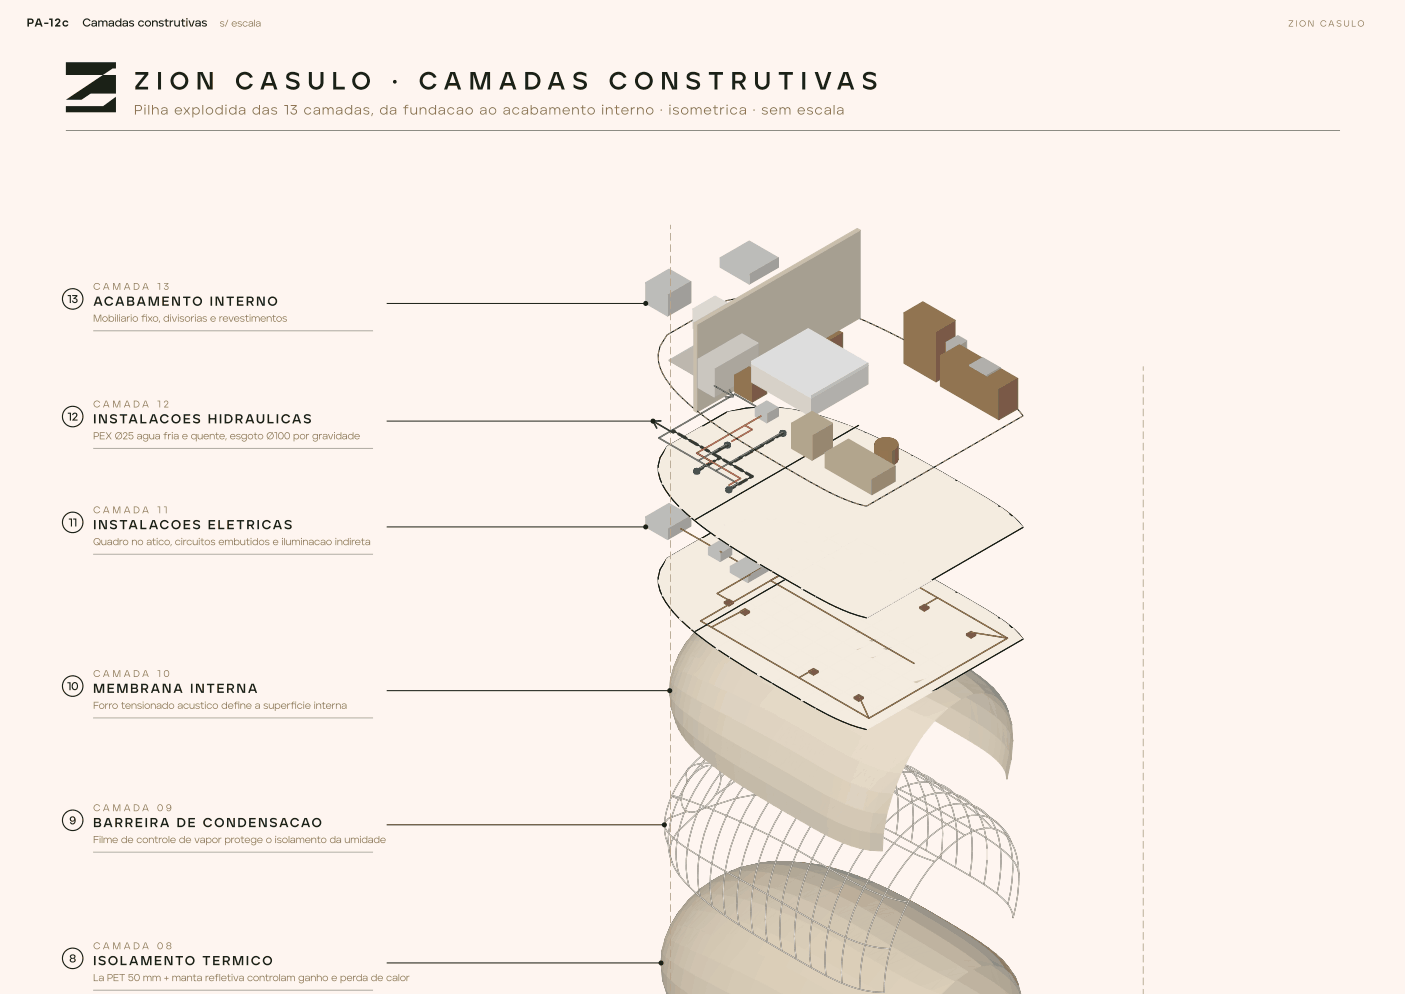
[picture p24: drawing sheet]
<svg xmlns="http://www.w3.org/2000/svg" width="420mm" height="297mm" viewBox="0 0 420 297" stroke-linecap="round" stroke-linejoin="round" font-family="sans-serif">
<defs><g id="words">
<g font-size="7.5" fill="#1b2117">
<text x="40.1" y="26.8">Z I O N</text>
<text x="70.3" y="26.8">C A S U L O</text>
<text x="117.1" y="26.8">·</text>
<text x="125.2" y="26.8">C A M A D A S</text>
<text x="181.9" y="26.8">C O N S T R U T I VA S</text>
</g>
<text font-size="4.1" fill="#8b714e" x="40.1" y="34.2">Pilha explodida das 13 camadas, da fundacao ao acabamento interno · isometrica · sem escala</text>
<g font-size="3.9" fill="#1b2117">
<text x="27.8" y="91.4">ACABAMENTO INTERNO</text>
<text x="27.8" y="126.5">INSTALACOES HIDRAULICAS</text>
<text x="27.8" y="158.1">INSTALACOES ELETRICAS</text>
<text x="27.8" y="207">MEMBRANA INTERNA</text>
<text x="27.8" y="247.1">BARREIRA DE CONDENSACAO</text>
<text x="27.8" y="288.4">ISOLAMENTO TERMICO</text>
</g>
<g font-size="3.4" fill="#1b2117">
<text x="8" y="7.9">PA-12c</text>
<text x="24.6" y="7.9">Camadas construtivas</text>
<text x="20.1" y="90.5">13</text>
<text x="20.1" y="125.7">12</text>
<text x="20.4" y="157.3">11</text>
<text x="20" y="206.2">10</text>
<text x="20.7" y="246.3">9</text>
<text x="20.7" y="287.6">8</text>
</g>
<g font-size="3" fill="#8b714e">
<text x="27.8" y="96.1">Mobiliario fxo, divisorias e revestimentos</text>
<text x="42.2" y="96.1">i</text>
<text x="27.8" y="131.3">PEX Ø25 agua fria e quente, esgoto Ø100 por gravidade</text>
<text x="27.8" y="162.9">Quadro no atico, circuitos embutidos e iluminacao indireta</text>
<text x="27.8" y="211.8">Forro tensionado acustico defne a superfcie interna</text>
<text x="69.8" y="211.8">i</text>
<text x="86.8" y="211.8">i</text>
<text x="27.8" y="251.9">Filme de controle de vapor protege o isolamento da umidade</text>
<text x="27.8" y="293.2">La PET 50 mm + manta refletiva controlam ganho e perda de calor</text>
</g>
<g font-size="2.9" fill="#8b714e">
<text x="65.6" y="7.9">s/ escala</text>
<text x="27.8" y="86.6">C A M A D A</text>
<text x="46.9" y="86.6">1</text>
<text x="48.8" y="86.6">3</text>
<text x="27.8" y="121.7">C A M A D A</text>
<text x="46.9" y="121.7">1</text>
<text x="48.8" y="121.7">2</text>
<text x="27.8" y="153.4">C A M A D A</text>
<text x="46.9" y="153.4">1</text>
<text x="48.8" y="153.4">1</text>
<text x="27.8" y="202.3">C A M A D A</text>
<text x="46.9" y="202.3">1</text>
<text x="48.8" y="202.3">0</text>
<text x="27.8" y="242.4">C A M A D A</text>
<text x="46.9" y="242.4">0</text>
<text x="49.6" y="242.4">9</text>
<text x="27.8" y="283.6">C A M A D A</text>
<text x="46.9" y="283.6">0</text>
<text x="49.6" y="283.6">8</text>
</g>
<text font-size="2.6" fill="#8b714e" x="385" y="7.9">Z I O N CA S U LO</text>
</g></defs>
<g fill="#fef5f0">
<path d="M0 0h419.9v297h-419.9z"/>
<path d="M6.1 11.1h408v285.9h-408z"/>
</g>
<g fill="#1b2117">
<path d="M19.7 18.6h14.9v1.9h-.9l-2.9 1.9h-11.1z"/>
<path d="M19.7 29.8l11.1-7.4h3.8v5.6h-7.5l-2.7 1.8z"/>
<path d="M19.7 31.7h11.1l3.8-2.8v4.7h-14.9z"/>
</g>
<path d="M19.7 39h380.8" fill="none" stroke="#1b2117" stroke-width=".3"/>
<path d="M227.3 274l3.1 3.8-4.4 .1z" fill="#d4c8b3"/>
<path d="M227.3 274l3.1 3.8-4.4 .1z" fill="none" stroke="#d4c8b3" stroke-width=".3"/>
<path d="M231.6 273.5l2.6 4.6-3.8-.3z" fill="#d6cab4"/>
<path d="M231.6 273.5l2.6 4.6-3.8-.3z" fill="none" stroke="#d6cab4" stroke-width=".3"/>
<path d="M227.3 274l4.3-.5-1.2 4.3z" fill="#d4c8b2"/>
<path d="M227.3 274l4.3-.5-1.2 4.3z" fill="none" stroke="#d4c8b2" stroke-width=".3"/>
<path d="M221.8 275.4l5.5-1.4-1.3 3.9z" fill="#cec2ad"/>
<path d="M221.8 275.4l5.5-1.4-1.3 3.9z" fill="none" stroke="#cec2ad" stroke-width=".3"/>
<path d="M221.8 275.4l4.2 2.5-5.7 .9z" fill="#cfc3ae"/>
<path d="M221.8 275.4l4.2 2.5-5.7 .9z" fill="none" stroke="#cfc3ae" stroke-width=".3"/>
<path d="M235.2 273.4l2.4 5.2-3.4-.5z" fill="#d7cab4"/>
<path d="M235.2 273.4l2.4 5.2-3.4-.5z" fill="none" stroke="#d7cab4" stroke-width=".3"/>
<path d="M231.6 273.5l3.6-.1-1 4.7z" fill="#d6c9b4"/>
<path d="M231.6 273.5l3.6-.1-1 4.7z" fill="none" stroke="#d6c9b4" stroke-width=".3"/>
<path d="M238.5 273.6l2.2 5.6-3.1-.6z" fill="#d6cab4"/>
<path d="M238.5 273.6l2.2 5.6-3.1-.6z" fill="none" stroke="#d6cab4" stroke-width=".3"/>
<path d="M227.8 270.2l3.8 3.3-4.3 .5z" fill="#cdc1ad"/>
<path d="M227.8 270.2l3.8 3.3-4.3 .5z" fill="none" stroke="#cdc1ad" stroke-width=".3"/>
<path d="M222.6 272.2l4.7 1.8-5.5 1.4z" fill="#cbbfaa"/>
<path d="M222.6 272.2l4.7 1.8-5.5 1.4z" fill="none" stroke="#cbbfaa" stroke-width=".3"/>
<path d="M235.2 273.4l3.3 .2-.9 5z" fill="#d6c9b4"/>
<path d="M235.2 273.4l3.3 .2-.9 5z" fill="none" stroke="#d6c9b4" stroke-width=".3"/>
<path d="M234.2 297h1.6z" fill="#8b714e"/>
<path d="M222.6 272.2l5.2-2-.5 3.8z" fill="#c8bca8"/>
<path d="M222.6 272.2l5.2-2-.5 3.8z" fill="none" stroke="#c8bca8" stroke-width=".3"/>
<path d="M231.9 269.4l3.3 4-3.6 .1z" fill="#cec2ad"/>
<path d="M231.9 269.4l3.3 4-3.6 .1z" fill="none" stroke="#cec2ad" stroke-width=".3"/>
<path d="M227.8 270.2l4.1-.8-.3 4.1z" fill="#ccc0ab"/>
<path d="M227.8 270.2l4.1-.8-.3 4.1z" fill="none" stroke="#ccc0ab" stroke-width=".3"/>
<path d="M241.6 274l2 5.9-2.9-.7z" fill="#d5c9b3"/>
<path d="M241.6 274l2 5.9-2.9-.7z" fill="none" stroke="#d5c9b3" stroke-width=".3"/>
<path d="M238.5 273.6l3.1 .4-.9 5.2z" fill="#d5c9b3"/>
<path d="M238.5 273.6l3.1 .4-.9 5.2z" fill="none" stroke="#d5c9b3" stroke-width=".3"/>
<path d="M235.4 269l3.1 4.6-3.3-.2z" fill="#cdc1ac"/>
<path d="M235.4 269l3.1 4.6-3.3-.2z" fill="none" stroke="#cdc1ac" stroke-width=".3"/>
<path d="M222.7 269.2l5.1 1-5.2 2z" fill="#c2b7a3"/>
<path d="M222.7 269.2l5.1 1-5.2 2z" fill="none" stroke="#c2b7a3" stroke-width=".3"/>
<path d="M231.9 269.4l3.5-.4-.2 4.4z" fill="#ccc0ab"/>
<path d="M231.9 269.4l3.5-.4-.2 4.4z" fill="none" stroke="#ccc0ab" stroke-width=".3"/>
<path d="M244.5 274.5l2 6.2-2.9-.8z" fill="#d4c8b2"/>
<path d="M244.5 274.5l2 6.2-2.9-.8z" fill="none" stroke="#d4c8b2" stroke-width=".3"/>
<path d="M241.6 274l2.9 .5-.9 5.4z" fill="#d4c8b2"/>
<path d="M241.6 274l2.9 .5-.9 5.4z" fill="none" stroke="#d4c8b2" stroke-width=".3"/>
<path d="M227.6 267l4.3 2.4-4.1 .8z" fill="#c2b7a3"/>
<path d="M227.6 267l4.3 2.4-4.1 .8z" fill="none" stroke="#c2b7a3" stroke-width=".3"/>
<path d="M208.5 279.2l13.3-3.8-1.5 3.4z" fill="#b4aa98"/>
<path d="M208.5 279.2l13.3-3.8-1.5 3.4z" fill="none" stroke="#b4aa98" stroke-width=".3"/>
<path d="M232.3 297h1.7z" fill="#8b714e"/>
<path d="M238.6 269l3 5-3.1-.4z" fill="#cbc0ab"/>
<path d="M238.6 269l3 5-3.1-.4z" fill="none" stroke="#cbc0ab" stroke-width=".3"/>
<path d="M222.7 269.2l4.9-2.2 .2 3.2z" fill="#beb4a0"/>
<path d="M222.7 269.2l4.9-2.2 .2 3.2z" fill="none" stroke="#beb4a0" stroke-width=".3"/>
<path d="M235.4 269h3.2l-.1 4.6z" fill="#cbc0ab"/>
<path d="M235.4 269h3.2l-.1 4.6z" fill="none" stroke="#cbc0ab" stroke-width=".3"/>
<path d="M208.5 278.6l14.1-6.4-.8 3.2z" fill="#b1a795"/>
<path d="M208.5 278.6l14.1-6.4-.8 3.2z" fill="none" stroke="#b1a795" stroke-width=".3"/>
<path d="M247.3 275.1l1.9 6.5-2.7-.9z" fill="#d3c7b1"/>
<path d="M247.3 275.1l1.9 6.5-2.7-.9z" fill="none" stroke="#d3c7b1" stroke-width=".3"/>
<path d="M231.4 265.8l4 3.2-3.5 .4z" fill="#c1b6a2"/>
<path d="M231.4 265.8l4 3.2-3.5 .4z" fill="none" stroke="#c1b6a2" stroke-width=".3"/>
<path d="M244.5 274.5l2.8 .6-.8 5.6z" fill="#d3c7b1"/>
<path d="M244.5 274.5l2.8 .6-.8 5.6z" fill="none" stroke="#d3c7b1" stroke-width=".3"/>
<path d="M227.6 267l3.8-1.2 .5 3.6z" fill="#c0b5a1"/>
<path d="M227.6 267l3.8-1.2 .5 3.6z" fill="none" stroke="#c0b5a1" stroke-width=".3"/>
<path d="M241.6 269.2l2.9 5.3-2.9-.5z" fill="#cabfaa"/>
<path d="M241.6 269.2l2.9 5.3-2.9-.5z" fill="none" stroke="#cabfaa" stroke-width=".3"/>
<path d="M238.6 269l3 .2v4.8z" fill="#cabfaa"/>
<path d="M238.6 269l3 .2v4.8z" fill="none" stroke="#cabfaa" stroke-width=".3"/>
<path d="M222.1 266.7l5.5 .3-4.9 2.2z" fill="#b7ad9a"/>
<path d="M222.1 266.7l5.5 .3-4.9 2.2z" fill="none" stroke="#b7ad9a" stroke-width=".3"/>
<path d="M208.5 277.7l14.2-8.5-.1 3z" fill="#aea492"/>
<path d="M208.5 277.7l14.2-8.5-.1 3z" fill="none" stroke="#aea492" stroke-width=".3"/>
<path d="M234.8 265.3l3.8 3.7h-3.2z" fill="#c0b4a1"/>
<path d="M234.8 265.3l3.8 3.7h-3.2z" fill="none" stroke="#c0b4a1" stroke-width=".3"/>
<path d="M250 275.8l1.8 6.7-2.6-.9z" fill="#d2c6b0"/>
<path d="M250 275.8l1.8 6.7-2.6-.9z" fill="none" stroke="#d2c6b0" stroke-width=".3"/>
<path d="M247.3 275.1l2.7 .7-.8 5.8z" fill="#d2c6b0"/>
<path d="M247.3 275.1l2.7 .7-.8 5.8z" fill="none" stroke="#d2c6b0" stroke-width=".3"/>
<path d="M231.4 265.8l3.4-.5 .6 3.7z" fill="#bfb4a1"/>
<path d="M231.4 265.8l3.4-.5 .6 3.7z" fill="none" stroke="#bfb4a1" stroke-width=".3"/>
<path d="M244.5 269.5l2.8 5.6-2.8-.6z" fill="#c9bda9"/>
<path d="M244.5 269.5l2.8 5.6-2.8-.6z" fill="none" stroke="#c9bda9" stroke-width=".3"/>
<path d="M208.5 279.2l11.8-.4-11.8 .6z" fill="#b0a694"/>
<path d="M208.5 279.2l11.8-.4-11.8 .6z" fill="none" stroke="#b0a694" stroke-width=".3"/>
<path d="M226.5 264.3l4.9 1.5-3.8 1.2z" fill="#b5aa98"/>
<path d="M226.5 264.3l4.9 1.5-3.8 1.2z" fill="none" stroke="#b5aa98" stroke-width=".3"/>
<path d="M241.6 269.2l2.9 .3v5z" fill="#c9bea9"/>
<path d="M241.6 269.2l2.9 .3v5z" fill="none" stroke="#c9bea9" stroke-width=".3"/>
<path d="M222.1 266.7l4.4-2.4 1.1 2.7z" fill="#b3a997"/>
<path d="M222.1 266.7l4.4-2.4 1.1 2.7z" fill="none" stroke="#b3a997" stroke-width=".3"/>
<path d="M208.5 278.6l13.3-3.2-13.3 3.8z" fill="#aea492"/>
<path d="M208.5 278.6l13.3-3.2-13.3 3.8z" fill="none" stroke="#aea492" stroke-width=".3"/>
<path d="M237.9 265l3.7 4.2-3-.2z" fill="#beb3a0"/>
<path d="M237.9 265l3.7 4.2-3-.2z" fill="none" stroke="#beb3a0" stroke-width=".3"/>
<path d="M252.5 276.6l1.8 6.9-2.5-1z" fill="#d1c5af"/>
<path d="M252.5 276.6l1.8 6.9-2.5-1z" fill="none" stroke="#d1c5af" stroke-width=".3"/>
<path d="M250 275.8l2.5 .8-.7 5.9z" fill="#d1c5b0"/>
<path d="M250 275.8l2.5 .8-.7 5.9z" fill="none" stroke="#d1c5b0" stroke-width=".3"/>
<path d="M208.5 276.6l13.6-9.9 .6 2.5z" fill="#aba18f"/>
<path d="M208.5 276.6l13.6-9.9 .6 2.5z" fill="none" stroke="#aba18f" stroke-width=".3"/>
<path d="M234.8 265.3l3.1-.3 .7 4z" fill="#beb3a0"/>
<path d="M234.8 265.3l3.1-.3 .7 4z" fill="none" stroke="#beb3a0" stroke-width=".3"/>
<path d="M208.5 277.7l14.1-5.5-14.1 6.4z" fill="#ada392"/>
<path d="M208.5 277.7l14.1-5.5-14.1 6.4z" fill="none" stroke="#ada392" stroke-width=".3"/>
<path d="M247.2 270l2.8 5.8-2.7-.7z" fill="#c8bca8"/>
<path d="M247.2 270l2.8 5.8-2.7-.7z" fill="none" stroke="#c8bca8" stroke-width=".3"/>
<path d="M230.1 263l4.7 2.3-3.4 .5z" fill="#b2a896"/>
<path d="M230.1 263l4.7 2.3-3.4 .5z" fill="none" stroke="#b2a896" stroke-width=".3"/>
<path d="M244.5 269.5l2.7 .5 .1 5.1z" fill="#c8bca8"/>
<path d="M244.5 269.5l2.7 .5 .1 5.1z" fill="none" stroke="#c8bca8" stroke-width=".3"/>
<path d="M226.5 264.3l3.6-1.3 1.3 2.8z" fill="#b2a896"/>
<path d="M226.5 264.3l3.6-1.3 1.3 2.8z" fill="none" stroke="#b2a896" stroke-width=".3"/>
<path d="M220.8 264.9l5.7-.6-4.4 2.4z" fill="#aba18f"/>
<path d="M220.8 264.9l5.7-.6-4.4 2.4z" fill="none" stroke="#aba18f" stroke-width=".3"/>
<path d="M255 277.4l1.7 7.1-2.4-1z" fill="#d0c4af"/>
<path d="M255 277.4l1.7 7.1-2.4-1z" fill="none" stroke="#d0c4af" stroke-width=".3"/>
<path d="M208.5 276.6l14.2-7.4-14.2 8.5z" fill="#ada392"/>
<path d="M208.5 276.6l14.2-7.4-14.2 8.5z" fill="none" stroke="#ada392" stroke-width=".3"/>
<path d="M240.8 265l3.7 4.5-2.9-.3z" fill="#bdb29e"/>
<path d="M240.8 265l3.7 4.5-2.9-.3z" fill="none" stroke="#bdb29e" stroke-width=".3"/>
<path d="M252.5 276.6l2.5 .8-.7 6.1z" fill="#d0c4af"/>
<path d="M252.5 276.6l2.5 .8-.7 6.1z" fill="none" stroke="#d0c4af" stroke-width=".3"/>
<path d="M237.9 265h2.9l.8 4.2z" fill="#bdb29f"/>
<path d="M237.9 265h2.9l.8 4.2z" fill="none" stroke="#bdb29f" stroke-width=".3"/>
<path d="M249.8 270.5l2.7 6.1-2.5-.8z" fill="#c7bba7"/>
<path d="M249.8 270.5l2.7 6.1-2.5-.8z" fill="none" stroke="#c7bba7" stroke-width=".3"/>
<path d="M208.5 275.4l12.3-10.5 1.3 1.8z" fill="#a79d8c"/>
<path d="M208.5 275.4l12.3-10.5 1.3 1.8z" fill="none" stroke="#a79d8c" stroke-width=".3"/>
<path d="M247.2 270l2.6 .5 .2 5.3z" fill="#c7bba7"/>
<path d="M247.2 270l2.6 .5 .2 5.3z" fill="none" stroke="#c7bba7" stroke-width=".3"/>
<path d="M233.3 262.2l4.6 2.8-3.1 .3z" fill="#b0a694"/>
<path d="M233.3 262.2l4.6 2.8-3.1 .3z" fill="none" stroke="#b0a694" stroke-width=".3"/>
<path d="M230.1 263l3.2-.8 1.5 3.1z" fill="#b1a795"/>
<path d="M230.1 263l3.2-.8 1.5 3.1z" fill="none" stroke="#b1a795" stroke-width=".3"/>
<path d="M220.8 264.9l3.9-2.6 1.8 2z" fill="#a79d8c"/>
<path d="M220.8 264.9l3.9-2.6 1.8 2z" fill="none" stroke="#a79d8c" stroke-width=".3"/>
<path d="M224.7 262.3l5.4 .7-3.6 1.3z" fill="#a69c8b"/>
<path d="M224.7 262.3l5.4 .7-3.6 1.3z" fill="none" stroke="#a69c8b" stroke-width=".3"/>
<path d="M208.5 275.4l13.6-8.7-13.6 9.9z" fill="#aea492"/>
<path d="M208.5 275.4l13.6-8.7-13.6 9.9z" fill="none" stroke="#aea492" stroke-width=".3"/>
<path d="M257.4 278.3l1.7 7.3-2.4-1.1z" fill="#cfc3ae"/>
<path d="M257.4 278.3l1.7 7.3-2.4-1.1z" fill="none" stroke="#cfc3ae" stroke-width=".3"/>
<path d="M243.5 265.2l3.7 4.8-2.7-.5z" fill="#bbb09d"/>
<path d="M243.5 265.2l3.7 4.8-2.7-.5z" fill="none" stroke="#bbb09d" stroke-width=".3"/>
<path d="M255 277.4l2.4 .9-.7 6.2z" fill="#cfc3ae"/>
<path d="M255 277.4l2.4 .9-.7 6.2z" fill="none" stroke="#cfc3ae" stroke-width=".3"/>
<path d="M240.8 265l2.7 .2 1 4.3z" fill="#bcb19e"/>
<path d="M240.8 265l2.7 .2 1 4.3z" fill="none" stroke="#bcb19e" stroke-width=".3"/>
<path d="M252.3 271.1l2.7 6.3-2.5-.8z" fill="#c6baa6"/>
<path d="M252.3 271.1l2.7 6.3-2.5-.8z" fill="none" stroke="#c6baa6" stroke-width=".3"/>
<path d="M249.8 270.5l2.5 .6 .2 5.5z" fill="#c6baa6"/>
<path d="M249.8 270.5l2.5 .6 .2 5.5z" fill="none" stroke="#c6baa6" stroke-width=".3"/>
<path d="M236.2 261.8l4.6 3.2h-2.9z" fill="#afa593"/>
<path d="M236.2 261.8l4.6 3.2h-2.9z" fill="none" stroke="#afa593" stroke-width=".3"/>
<path d="M218.9 263.8l5.8-1.5-3.9 2.6z" fill="#9e9585"/>
<path d="M218.9 263.8l5.8-1.5-3.9 2.6z" fill="none" stroke="#9e9585" stroke-width=".3"/>
<path d="M233.3 262.2l2.9-.4 1.7 3.2z" fill="#afa593"/>
<path d="M233.3 262.2l2.9-.4 1.7 3.2z" fill="none" stroke="#afa593" stroke-width=".3"/>
<path d="M208.5 274.3l12.3-9.4-12.3 10.5z" fill="#afa593"/>
<path d="M208.5 274.3l12.3-9.4-12.3 10.5z" fill="none" stroke="#afa593" stroke-width=".3"/>
<path d="M259.8 279.3l1.7 7.3-2.4-1z" fill="#cec2ad"/>
<path d="M259.8 279.3l1.7 7.3-2.4-1z" fill="none" stroke="#cec2ad" stroke-width=".3"/>
<path d="M218.9 263.8l1.9 1.1-12.3 9.4z" fill="#a39989"/>
<path d="M218.9 263.8l1.9 1.1-12.3 9.4z" fill="none" stroke="#a39989" stroke-width=".3"/>
<path d="M246.2 265.5l3.6 5-2.6-.5z" fill="#baaf9c"/>
<path d="M246.2 265.5l3.6 5-2.6-.5z" fill="none" stroke="#baaf9c" stroke-width=".3"/>
<path d="M257.4 278.3l2.4 1-.7 6.3z" fill="#cec2ad"/>
<path d="M257.4 278.3l2.4 1-.7 6.3z" fill="none" stroke="#cec2ad" stroke-width=".3"/>
<path d="M228 260.9l5.3 1.3-3.2 .8z" fill="#a39989"/>
<path d="M228 260.9l5.3 1.3-3.2 .8z" fill="none" stroke="#a39989" stroke-width=".3"/>
<path d="M224.7 262.3l3.3-1.4 2.1 2.1z" fill="#a49b8a"/>
<path d="M224.7 262.3l3.3-1.4 2.1 2.1z" fill="none" stroke="#a49b8a" stroke-width=".3"/>
<path d="M243.5 265.2l2.7 .3 1 4.5z" fill="#bbb09d"/>
<path d="M243.5 265.2l2.7 .3 1 4.5z" fill="none" stroke="#bbb09d" stroke-width=".3"/>
<path d="M254.8 271.9l2.6 6.4-2.4-.9z" fill="#c5b9a5"/>
<path d="M254.8 271.9l2.6 6.4-2.4-.9z" fill="none" stroke="#c5b9a5" stroke-width=".3"/>
<path d="M208.5 279.2l-9.1 9.1z" fill="#988f7f"/>
<path d="M208.5 279.2l-9.1 9.1z" fill="none" stroke="#988f7f" stroke-width=".3"/>
<path d="M252.3 271.1l2.5 .8 .2 5.5z" fill="#c5baa6"/>
<path d="M252.3 271.1l2.5 .8 .2 5.5z" fill="none" stroke="#c5baa6" stroke-width=".3"/>
<path d="M239 261.6l4.5 3.6-2.7-.2z" fill="#ada392"/>
<path d="M239 261.6l4.5 3.6-2.7-.2z" fill="none" stroke="#ada392" stroke-width=".3"/>
<path d="M208.5 273.5l10.4-9.7-10.4 10.5z" fill="#b2a795"/>
<path d="M208.5 273.5l10.4-9.7-10.4 10.5z" fill="none" stroke="#b2a795" stroke-width=".3"/>
<path d="M262.1 280.3l1.7 7.4-2.3-1.1z" fill="#cdc2ad"/>
<path d="M262.1 280.3l1.7 7.4-2.3-1.1z" fill="none" stroke="#cdc2ad" stroke-width=".3"/>
<path d="M236.2 261.8l2.8-.2 1.8 3.4z" fill="#aea492"/>
<path d="M236.2 261.8l2.8-.2 1.8 3.4z" fill="none" stroke="#aea492" stroke-width=".3"/>
<path d="M218.9 263.8l3.4-2.6 2.4 1.1z" fill="#9b9282"/>
<path d="M218.9 263.8l3.4-2.6 2.4 1.1z" fill="none" stroke="#9b9282" stroke-width=".3"/>
<path d="M259.8 279.3l2.3 1-.6 6.3z" fill="#cec2ad"/>
<path d="M259.8 279.3l2.3 1-.6 6.3z" fill="none" stroke="#cec2ad" stroke-width=".3"/>
<path d="M248.7 265.9l3.6 5.2-2.5-.6z" fill="#b9af9c"/>
<path d="M248.7 265.9l3.6 5.2-2.5-.6z" fill="none" stroke="#b9af9c" stroke-width=".3"/>
<path d="M198.6 286.1l9.9-7.5v.6z" fill="#999080"/>
<path d="M198.6 286.1l9.9-7.5v.6z" fill="none" stroke="#999080" stroke-width=".3"/>
<path d="M222.3 261.2l5.7-.3-3.3 1.4z" fill="#988f7f"/>
<path d="M222.3 261.2l5.7-.3-3.3 1.4z" fill="none" stroke="#988f7f" stroke-width=".3"/>
<path d="M231 260l5.2 1.8-2.9 .4z" fill="#a09787"/>
<path d="M231 260l5.2 1.8-2.9 .4z" fill="none" stroke="#a09787" stroke-width=".3"/>
<path d="M246.2 265.5l2.5 .4 1.1 4.6z" fill="#baaf9c"/>
<path d="M246.2 265.5l2.5 .4 1.1 4.6z" fill="none" stroke="#baaf9c" stroke-width=".3"/>
<path d="M228 260.9l3-.9 2.3 2.2z" fill="#a29888"/>
<path d="M228 260.9l3-.9 2.3 2.2z" fill="none" stroke="#a29888" stroke-width=".3"/>
<path d="M257.2 272.6l2.6 6.7-2.4-1z" fill="#c4b9a5"/>
<path d="M257.2 272.6l2.6 6.7-2.4-1z" fill="none" stroke="#c4b9a5" stroke-width=".3"/>
<path d="M216.4 263.5l2.5 .3-10.4 9.7z" fill="#9e9584"/>
<path d="M216.4 263.5l2.5 .3-10.4 9.7z" fill="none" stroke="#9e9584" stroke-width=".3"/>
<path d="M254.8 271.9l2.4 .7 .2 5.7z" fill="#c4b9a5"/>
<path d="M254.8 271.9l2.4 .7 .2 5.7z" fill="none" stroke="#c4b9a5" stroke-width=".3"/>
<path d="M216.4 263.5l-7.9 10v-.6z" fill="#b6ac99"/>
<path d="M216.4 263.5l-7.9 10v-.6z" fill="none" stroke="#b6ac99" stroke-width=".3"/>
<path d="M241.7 261.7l4.5 3.8-2.7-.3z" fill="#aca291"/>
<path d="M241.7 261.7l4.5 3.8-2.7-.3z" fill="none" stroke="#aca291" stroke-width=".3"/>
<path d="M216.4 263.5l5.9-2.3-3.4 2.6z" fill="#92897b"/>
<path d="M216.4 263.5l5.9-2.3-3.4 2.6z" fill="none" stroke="#92897b" stroke-width=".3"/>
<path d="M198.5 283.2l10-5.5v.9z" fill="#999080"/>
<path d="M198.5 283.2l10-5.5v.9z" fill="none" stroke="#999080" stroke-width=".3"/>
<path d="M264.5 281.2l1.5 7.7-2.2-1.2z" fill="#cdc1ac"/>
<path d="M264.5 281.2l1.5 7.7-2.2-1.2z" fill="none" stroke="#cdc1ac" stroke-width=".3"/>
<path d="M199.4 288.3l9.1-8.9-7.6 10.6z" fill="#a09786"/>
<path d="M199.4 288.3l9.1-8.9-7.6 10.6z" fill="none" stroke="#a09786" stroke-width=".3"/>
<path d="M262.1 280.3l2.4 .9-.7 6.5z" fill="#cdc1ac"/>
<path d="M262.1 280.3l2.4 .9-.7 6.5z" fill="none" stroke="#cdc1ac" stroke-width=".3"/>
<path d="M239 261.6l2.7 .1 1.8 3.5z" fill="#ada391"/>
<path d="M239 261.6l2.7 .1 1.8 3.5z" fill="none" stroke="#ada391" stroke-width=".3"/>
<path d="M251.2 266.4l3.6 5.5-2.5-.8z" fill="#b8ae9b"/>
<path d="M251.2 266.4l3.6 5.5-2.5-.8z" fill="none" stroke="#b8ae9b" stroke-width=".3"/>
<path d="M248.7 265.9l2.5 .5 1.1 4.7z" fill="#b9ae9b"/>
<path d="M248.7 265.9l2.5 .5 1.1 4.7z" fill="none" stroke="#b9ae9b" stroke-width=".3"/>
<path d="M259.6 273.5l2.5 6.8-2.3-1z" fill="#c3b8a4"/>
<path d="M259.6 273.5l2.5 6.8-2.3-1z" fill="none" stroke="#c3b8a4" stroke-width=".3"/>
<path d="M213.6 264.1l-5.1 8.8z" fill="#c1b6a2"/>
<path d="M213.6 264.1l-5.1 8.8z" fill="none" stroke="#c1b6a2" stroke-width=".3"/>
<path d="M233.8 259.5l5.2 2.1-2.8 .2z" fill="#9f9585"/>
<path d="M233.8 259.5l5.2 2.1-2.8 .2z" fill="none" stroke="#9f9585" stroke-width=".3"/>
<path d="M199.1 280l9.4-3.4v1.1z" fill="#988f80"/>
<path d="M199.1 280l9.4-3.4v1.1z" fill="none" stroke="#988f80" stroke-width=".3"/>
<path d="M222.3 261.2l3.1-1.5 2.6 1.2z" fill="#978e7e"/>
<path d="M222.3 261.2l3.1-1.5 2.6 1.2z" fill="none" stroke="#978e7e" stroke-width=".3"/>
<path d="M231 260l2.8-.5 2.4 2.3z" fill="#a09786"/>
<path d="M231 260l2.8-.5 2.4 2.3z" fill="none" stroke="#a09786" stroke-width=".3"/>
<path d="M257.2 272.6l2.4 .9 .2 5.8z" fill="#c3b8a4"/>
<path d="M257.2 272.6l2.4 .9 .2 5.8z" fill="none" stroke="#c3b8a4" stroke-width=".3"/>
<path d="M225.4 259.7l5.6 .3-3 .9z" fill="#948b7c"/>
<path d="M225.4 259.7l5.6 .3-3 .9z" fill="none" stroke="#948b7c" stroke-width=".3"/>
<path d="M213.6 264.1l2.8-.6-7.9 9.4z" fill="#988f80"/>
<path d="M213.6 264.1l2.8-.6-7.9 9.4z" fill="none" stroke="#988f80" stroke-width=".3"/>
<path d="M266.7 282.3l1.6 7.7-2.3-1.1z" fill="#ccc0ac"/>
<path d="M266.7 282.3l1.6 7.7-2.3-1.1z" fill="none" stroke="#ccc0ac" stroke-width=".3"/>
<path d="M244.3 261.8l4.4 4.1-2.5-.4z" fill="#aba190"/>
<path d="M244.3 261.8l4.4 4.1-2.5-.4z" fill="none" stroke="#aba190" stroke-width=".3"/>
<path d="M200.4 276.7l8.1-1.3v1.2z" fill="#978e7e"/>
<path d="M200.4 276.7l8.1-1.3v1.2z" fill="none" stroke="#978e7e" stroke-width=".3"/>
<path d="M210.6 265.5l-2.1 7.4z" fill="#c4b9a5"/>
<path d="M210.6 265.5l-2.1 7.4z" fill="none" stroke="#c4b9a5" stroke-width=".3"/>
<path d="M264.5 281.2l2.2 1.1-.7 6.6z" fill="#ccc0ac"/>
<path d="M264.5 281.2l2.2 1.1-.7 6.6z" fill="none" stroke="#ccc0ac" stroke-width=".3"/>
<path d="M253.6 267l3.6 5.6-2.4-.7z" fill="#b8ad9a"/>
<path d="M253.6 267l3.6 5.6-2.4-.7z" fill="none" stroke="#b8ad9a" stroke-width=".3"/>
<path d="M198.6 286.1l9.9-6.9-9.1 9.1z" fill="#9c9383"/>
<path d="M198.6 286.1l9.9-6.9-9.1 9.1z" fill="none" stroke="#9c9383" stroke-width=".3"/>
<path d="M216.4 263.5l3-2.5 2.9 .2z" fill="#908879"/>
<path d="M216.4 263.5l3-2.5 2.9 .2z" fill="none" stroke="#908879" stroke-width=".3"/>
<path d="M241.7 261.7l2.6 .1 1.9 3.7z" fill="#aca290"/>
<path d="M241.7 261.7l2.6 .1 1.9 3.7z" fill="none" stroke="#aca290" stroke-width=".3"/>
<path d="M202.4 273.3l6.1 1v1.1z" fill="#948b7c"/>
<path d="M202.4 273.3l6.1 1v1.1z" fill="none" stroke="#948b7c" stroke-width=".3"/>
<path d="M207.6 267.5l.9 6z" fill="#877f72"/>
<path d="M207.6 267.5l.9 6z" fill="none" stroke="#877f72" stroke-width=".3"/>
<path d="M261.9 274.4l2.6 6.8-2.4-.9z" fill="#c2b7a3"/>
<path d="M261.9 274.4l2.6 6.8-2.4-.9z" fill="none" stroke="#c2b7a3" stroke-width=".3"/>
<path d="M204.8 270.2l3.7 3.3v.8z" fill="#8d8576"/>
<path d="M204.8 270.2l3.7 3.3v.8z" fill="none" stroke="#8d8576" stroke-width=".3"/>
<path d="M251.2 266.4l2.4 .6 1.2 4.9z" fill="#b8ad9b"/>
<path d="M251.2 266.4l2.4 .6 1.2 4.9z" fill="none" stroke="#b8ad9b" stroke-width=".3"/>
<path d="M219.4 261l6-1.3-3.1 1.5z" fill="#8b8374"/>
<path d="M219.4 261l6-1.3-3.1 1.5z" fill="none" stroke="#8b8374" stroke-width=".3"/>
<path d="M259.6 273.5l2.3 .9 .2 5.9z" fill="#c3b8a4"/>
<path d="M259.6 273.5l2.3 .9 .2 5.9z" fill="none" stroke="#c3b8a4" stroke-width=".3"/>
<path d="M236.5 259.2l5.2 2.5-2.7-.1z" fill="#9d9484"/>
<path d="M236.5 259.2l5.2 2.5-2.7-.1z" fill="none" stroke="#9d9484" stroke-width=".3"/>
<path d="M233.8 259.5l2.7-.3 2.5 2.4z" fill="#9e9585"/>
<path d="M233.8 259.5l2.7-.3 2.5 2.4z" fill="none" stroke="#9e9585" stroke-width=".3"/>
<path d="M213.6 264.1l5.8-3.1-3 2.5z" fill="#877f72"/>
<path d="M213.6 264.1l5.8-3.1-3 2.5z" fill="none" stroke="#877f72" stroke-width=".3"/>
<path d="M268.9 283.4l1.6 7.8-2.2-1.2z" fill="#ccc0ab"/>
<path d="M268.9 283.4l1.6 7.8-2.2-1.2z" fill="none" stroke="#ccc0ab" stroke-width=".3"/>
<path d="M225.4 259.7l2.7-.9 2.9 1.2z" fill="#938b7c"/>
<path d="M225.4 259.7l2.7-.9 2.9 1.2z" fill="none" stroke="#938b7c" stroke-width=".3"/>
<path d="M228.1 258.8l5.7 .7-2.8 .5z" fill="#91897a"/>
<path d="M228.1 258.8l5.7 .7-2.8 .5z" fill="none" stroke="#91897a" stroke-width=".3"/>
<path d="M210.6 265.5l3-1.4-5.1 8.6z" fill="#938b7c"/>
<path d="M210.6 265.5l3-1.4-5.1 8.6z" fill="none" stroke="#938b7c" stroke-width=".3"/>
<path d="M246.7 262.1l4.5 4.3-2.5-.5z" fill="#aaa08f"/>
<path d="M246.7 262.1l4.5 4.3-2.5-.5z" fill="none" stroke="#aaa08f" stroke-width=".3"/>
<path d="M266.7 282.3l2.2 1.1-.6 6.6z" fill="#ccc0ab"/>
<path d="M266.7 282.3l2.2 1.1-.6 6.6z" fill="none" stroke="#ccc0ab" stroke-width=".3"/>
<path d="M256 267.7l3.6 5.8-2.4-.9z" fill="#b7ac9a"/>
<path d="M256 267.7l3.6 5.8-2.4-.9z" fill="none" stroke="#b7ac9a" stroke-width=".3"/>
<path d="M198.5 283.2l10-4.6-9.9 7.5z" fill="#999081"/>
<path d="M198.5 283.2l10-4.6-9.9 7.5z" fill="none" stroke="#999081" stroke-width=".3"/>
<path d="M244.3 261.8l2.4 .3 2 3.8z" fill="#aba190"/>
<path d="M244.3 261.8l2.4 .3 2 3.8z" fill="none" stroke="#aba190" stroke-width=".3"/>
<path d="M264.1 275.3l2.6 7-2.2-1.1z" fill="#c2b7a3"/>
<path d="M264.1 275.3l2.6 7-2.2-1.1z" fill="none" stroke="#c2b7a3" stroke-width=".3"/>
<path d="M253.6 267l2.4 .7 1.2 4.9z" fill="#b7ad9a"/>
<path d="M253.6 267l2.4 .7 1.2 4.9z" fill="none" stroke="#b7ad9a" stroke-width=".3"/>
<path d="M261.9 274.4l2.2 .9 .4 5.9z" fill="#c2b7a3"/>
<path d="M261.9 274.4l2.2 .9 .4 5.9z" fill="none" stroke="#c2b7a3" stroke-width=".3"/>
<path d="M239.1 259.1l5.2 2.7-2.6-.1z" fill="#9c9383"/>
<path d="M239.1 259.1l5.2 2.7-2.6-.1z" fill="none" stroke="#9c9383" stroke-width=".3"/>
<path d="M271.1 284.5l1.5 7.8-2.1-1.1z" fill="#cbbfab"/>
<path d="M271.1 284.5l1.5 7.8-2.1-1.1z" fill="none" stroke="#cbbfab" stroke-width=".3"/>
<path d="M219.4 261l2.7-1.5 3.3 .2z" fill="#8a8274"/>
<path d="M219.4 261l2.7-1.5 3.3 .2z" fill="none" stroke="#8a8274" stroke-width=".3"/>
<path d="M207.6 267.5l3-2-2.1 7.4z" fill="#908879"/>
<path d="M207.6 267.5l3-2-2.1 7.4z" fill="none" stroke="#908879" stroke-width=".3"/>
<path d="M199.4 288.3l1.5 1.7-2.8 .8z" fill="#938b7c"/>
<path d="M199.4 288.3l1.5 1.7-2.8 .8z" fill="none" stroke="#938b7c" stroke-width=".3"/>
<path d="M236.5 259.2l2.6-.1 2.6 2.6z" fill="#9d9484"/>
<path d="M236.5 259.2l2.6-.1 2.6 2.6z" fill="none" stroke="#9d9484" stroke-width=".3"/>
<path d="M268.9 283.4l2.2 1.1-.6 6.7z" fill="#cbc0ab"/>
<path d="M268.9 283.4l2.2 1.1-.6 6.7z" fill="none" stroke="#cbc0ab" stroke-width=".3"/>
<path d="M199.1 280l9.4-2.3-10 5.5z" fill="#978e7f"/>
<path d="M199.1 280l9.4-2.3-10 5.5z" fill="none" stroke="#978e7f" stroke-width=".3"/>
<path d="M249.2 262.6l4.4 4.4-2.4-.6z" fill="#aaa08e"/>
<path d="M249.2 262.6l4.4 4.4-2.4-.6z" fill="none" stroke="#aaa08e" stroke-width=".3"/>
<path d="M222.1 259.5l6-.7-2.7 .9z" fill="#877f72"/>
<path d="M222.1 259.5l6-.7-2.7 .9z" fill="none" stroke="#877f72" stroke-width=".3"/>
<path d="M258.3 268.4l3.6 6-2.3-.9z" fill="#b6ac99"/>
<path d="M258.3 268.4l3.6 6-2.3-.9z" fill="none" stroke="#b6ac99" stroke-width=".3"/>
<path d="M213.6 264.1l2.5-2.4 3.3-.7z" fill="#877f72"/>
<path d="M213.6 264.1l2.5-2.4 3.3-.7z" fill="none" stroke="#877f72" stroke-width=".3"/>
<path d="M230.8 258.2l5.7 1-2.7 .3z" fill="#8f8778"/>
<path d="M230.8 258.2l5.7 1-2.7 .3z" fill="none" stroke="#8f8778" stroke-width=".3"/>
<path d="M198.1 290.8l2.8-.8-1.5 3.3z" fill="#8f8778"/>
<path d="M198.1 290.8l2.8-.8-1.5 3.3z" fill="none" stroke="#8f8778" stroke-width=".3"/>
<path d="M228.1 258.8l2.7-.6 3 1.3z" fill="#91897a"/>
<path d="M228.1 258.8l2.7-.6 3 1.3z" fill="none" stroke="#91897a" stroke-width=".3"/>
<path d="M246.7 262.1l2.5 .5 2 3.8z" fill="#aaa08f"/>
<path d="M246.7 262.1l2.5 .5 2 3.8z" fill="none" stroke="#aaa08f" stroke-width=".3"/>
<path d="M266.4 276.3l2.5 7.1-2.2-1.1z" fill="#c1b6a2"/>
<path d="M266.4 276.3l2.5 7.1-2.2-1.1z" fill="none" stroke="#c1b6a2" stroke-width=".3"/>
<path d="M256 267.7l2.3 .7 1.3 5.1z" fill="#b7ac9a"/>
<path d="M256 267.7l2.3 .7 1.3 5.1z" fill="none" stroke="#b7ac9a" stroke-width=".3"/>
<path d="M204.8 270.2l2.8-2.7 .9 6z" fill="#908779"/>
<path d="M204.8 270.2l2.8-2.7 .9 6z" fill="none" stroke="#908779" stroke-width=".3"/>
<path d="M264.1 275.3l2.3 1 .3 6z" fill="#c2b6a3"/>
<path d="M264.1 275.3l2.3 1 .3 6z" fill="none" stroke="#c2b6a3" stroke-width=".3"/>
<path d="M200.4 276.7l8.1-.1-9.4 3.4z" fill="#948c7d"/>
<path d="M200.4 276.7l8.1-.1-9.4 3.4z" fill="none" stroke="#948c7d" stroke-width=".3"/>
<path d="M210.6 265.5l5.5-3.8-2.5 2.4z" fill="#877f72"/>
<path d="M210.6 265.5l5.5-3.8-2.5 2.4z" fill="none" stroke="#877f72" stroke-width=".3"/>
<path d="M216.1 261.7l6-2.2-2.7 1.5z" fill="#877f72"/>
<path d="M216.1 261.7l6-2.2-2.7 1.5z" fill="none" stroke="#877f72" stroke-width=".3"/>
<path d="M273.3 285.6l1.5 7.9-2.2-1.2z" fill="#cbbfaa"/>
<path d="M273.3 285.6l1.5 7.9-2.2-1.2z" fill="none" stroke="#cbbfaa" stroke-width=".3"/>
<path d="M204.8 270.2l3.7 4.1-6.1-1z" fill="#918879"/>
<path d="M204.8 270.2l3.7 4.1-6.1-1z" fill="none" stroke="#918879" stroke-width=".3"/>
<path d="M241.5 259.2l5.2 2.9-2.4-.3z" fill="#9b9282"/>
<path d="M241.5 259.2l5.2 2.9-2.4-.3z" fill="none" stroke="#9b9282" stroke-width=".3"/>
<path d="M202.4 273.3l6.1 2.1-8.1 1.3z" fill="#928a7b"/>
<path d="M202.4 273.3l6.1 2.1-8.1 1.3z" fill="none" stroke="#928a7b" stroke-width=".3"/>
<path d="M271.1 284.5l2.2 1.1-.7 6.7z" fill="#cbbfaa"/>
<path d="M271.1 284.5l2.2 1.1-.7 6.7z" fill="none" stroke="#cbbfaa" stroke-width=".3"/>
<path d="M251.6 263.1l4.4 4.6-2.4-.7z" fill="#a99f8e"/>
<path d="M251.6 263.1l4.4 4.6-2.4-.7z" fill="none" stroke="#a99f8e" stroke-width=".3"/>
<path d="M239.1 259.1l2.4 .1 2.8 2.6z" fill="#9c9383"/>
<path d="M239.1 259.1l2.4 .1 2.8 2.6z" fill="none" stroke="#9c9383" stroke-width=".3"/>
<path d="M260.6 269.2l3.5 6.1-2.2-.9z" fill="#b6ab99"/>
<path d="M260.6 269.2l3.5 6.1-2.2-.9z" fill="none" stroke="#b6ab99" stroke-width=".3"/>
<path d="M268.6 277.3l2.5 7.2-2.2-1.1z" fill="#c1b6a2"/>
<path d="M268.6 277.3l2.5 7.2-2.2-1.1z" fill="none" stroke="#c1b6a2" stroke-width=".3"/>
<path d="M249.2 262.6l2.4 .5 2 3.9z" fill="#aaa08e"/>
<path d="M249.2 262.6l2.4 .5 2 3.9z" fill="none" stroke="#aaa08e" stroke-width=".3"/>
<path d="M222.1 259.5l2.6-.9 3.4 .2z" fill="#877f72"/>
<path d="M222.1 259.5l2.6-.9 3.4 .2z" fill="none" stroke="#877f72" stroke-width=".3"/>
<path d="M233.3 257.9l5.8 1.2-2.6 .1z" fill="#8d8577"/>
<path d="M233.3 257.9l5.8 1.2-2.6 .1z" fill="none" stroke="#8d8577" stroke-width=".3"/>
<path d="M258.3 268.4l2.3 .8 1.3 5.2z" fill="#b6ac99"/>
<path d="M258.3 268.4l2.3 .8 1.3 5.2z" fill="none" stroke="#b6ac99" stroke-width=".3"/>
<path d="M224.7 258.6l6.1-.4-2.7 .6z" fill="#877f72"/>
<path d="M224.7 258.6l6.1-.4-2.7 .6z" fill="none" stroke="#877f72" stroke-width=".3"/>
<path d="M230.8 258.2l2.5-.3 3.2 1.3z" fill="#8f8778"/>
<path d="M230.8 258.2l2.5-.3 3.2 1.3z" fill="none" stroke="#8f8778" stroke-width=".3"/>
<path d="M198.6 286.1l.8 2.2-1.8-.6z" fill="#877f72"/>
<path d="M198.6 286.1l.8 2.2-1.8-.6z" fill="none" stroke="#877f72" stroke-width=".3"/>
<path d="M266.4 276.3l2.2 1 .3 6.1z" fill="#c1b6a2"/>
<path d="M266.4 276.3l2.2 1 .3 6.1z" fill="none" stroke="#c1b6a2" stroke-width=".3"/>
<path d="M275.4 286.8l1.5 7.9-2.1-1.2z" fill="#cabfaa"/>
<path d="M275.4 286.8l1.5 7.9-2.1-1.2z" fill="none" stroke="#cabfaa" stroke-width=".3"/>
<path d="M273.3 285.6l2.1 1.2-.6 6.7z" fill="#cbbfaa"/>
<path d="M273.3 285.6l2.1 1.2-.6 6.7z" fill="none" stroke="#cbbfaa" stroke-width=".3"/>
<path d="M212.7 263.3l3.4-1.6-5.5 3.8z" fill="#877f72"/>
<path d="M212.7 263.3l3.4-1.6-5.5 3.8z" fill="none" stroke="#877f72" stroke-width=".3"/>
<path d="M243.9 259.4l5.3 3.2-2.5-.5z" fill="#9a9182"/>
<path d="M243.9 259.4l5.3 3.2-2.5-.5z" fill="none" stroke="#9a9182" stroke-width=".3"/>
<path d="M197.6 287.7l1.8 .6-1.3 2.5z" fill="#877f72"/>
<path d="M197.6 287.7l1.8 .6-1.3 2.5z" fill="none" stroke="#877f72" stroke-width=".3"/>
<path d="M216.1 261.7l2.5-1.4 3.5-.8z" fill="#877f72"/>
<path d="M216.1 261.7l2.5-1.4 3.5-.8z" fill="none" stroke="#877f72" stroke-width=".3"/>
<path d="M253.9 263.7l4.4 4.7-2.3-.7z" fill="#a89f8d"/>
<path d="M253.9 263.7l4.4 4.7-2.3-.7z" fill="none" stroke="#a89f8d" stroke-width=".3"/>
<path d="M262.9 270.1l3.5 6.2-2.3-1z" fill="#b5ab98"/>
<path d="M262.9 270.1l3.5 6.2-2.3-1z" fill="none" stroke="#b5ab98" stroke-width=".3"/>
<path d="M207.6 267.5l5.1-4.2-2.1 2.2z" fill="#877f72"/>
<path d="M207.6 267.5l5.1-4.2-2.1 2.2z" fill="none" stroke="#877f72" stroke-width=".3"/>
<path d="M241.5 259.2l2.4 .2 2.8 2.7z" fill="#9b9283"/>
<path d="M241.5 259.2l2.4 .2 2.8 2.7z" fill="none" stroke="#9b9283" stroke-width=".3"/>
<path d="M270.7 278.4l2.6 7.2-2.2-1.1z" fill="#c1b5a2"/>
<path d="M270.7 278.4l2.6 7.2-2.2-1.1z" fill="none" stroke="#c1b5a2" stroke-width=".3"/>
<path d="M218.6 260.3l6.1-1.7-2.6 .9z" fill="#877f72"/>
<path d="M218.6 260.3l6.1-1.7-2.6 .9z" fill="none" stroke="#877f72" stroke-width=".3"/>
<path d="M251.6 263.1l2.3 .6 2.1 4z" fill="#a99f8e"/>
<path d="M251.6 263.1l2.3 .6 2.1 4z" fill="none" stroke="#a99f8e" stroke-width=".3"/>
<path d="M260.6 269.2l2.3 .9 1.2 5.2z" fill="#b6ab99"/>
<path d="M260.6 269.2l2.3 .9 1.2 5.2z" fill="none" stroke="#b6ab99" stroke-width=".3"/>
<path d="M198.1 290.8l1.3 2.5-1.4-.5z" fill="#877f72"/>
<path d="M198.1 290.8l1.3 2.5-1.4-.5z" fill="none" stroke="#877f72" stroke-width=".3"/>
<path d="M268.6 277.3l2.1 1.1 .4 6.1z" fill="#c1b6a2"/>
<path d="M268.6 277.3l2.1 1.1 .4 6.1z" fill="none" stroke="#c1b6a2" stroke-width=".3"/>
<path d="M198 292.8l1.4 .5-.2 2.5z" fill="#877f72"/>
<path d="M198 292.8l1.4 .5-.2 2.5z" fill="none" stroke="#877f72" stroke-width=".3"/>
<path d="M235.7 257.7l5.8 1.5-2.4-.1z" fill="#8c8476"/>
<path d="M235.7 257.7l5.8 1.5-2.4-.1z" fill="none" stroke="#8c8476" stroke-width=".3"/>
<path d="M212.7 263.3l5.9-3z" fill="#877f72"/>
<path d="M212.7 263.3l5.9-3z" fill="none" stroke="#877f72" stroke-width=".3"/>
<path d="M277.5 287.9l1.6 8-2.2-1.2z" fill="#cabfaa"/>
<path d="M277.5 287.9l1.6 8-2.2-1.2z" fill="none" stroke="#cabfaa" stroke-width=".3"/>
<path d="M233.3 257.9l2.4-.2 3.4 1.4z" fill="#8e8677"/>
<path d="M233.3 257.9l2.4-.2 3.4 1.4z" fill="none" stroke="#8e8677" stroke-width=".3"/>
<path d="M224.7 258.6l2.5-.6 3.6 .2z" fill="#877f72"/>
<path d="M224.7 258.6l2.5-.6 3.6 .2z" fill="none" stroke="#877f72" stroke-width=".3"/>
<path d="M275.4 286.8l2.1 1.1-.6 6.8z" fill="#cabfaa"/>
<path d="M275.4 286.8l2.1 1.1-.6 6.8z" fill="none" stroke="#cabfaa" stroke-width=".3"/>
<path d="M198.5 283.2l.1 2.9-.8-2z" fill="#877f72"/>
<path d="M227.2 258l6.1-.1-2.5 .3zM198.5 283.2l.1 2.9-.8-2z" fill="none" stroke="#877f72" stroke-width=".3"/>
<path d="M227.2 258h6.1" fill="none" stroke="#877f72" stroke-width=".34"/>
<path d="M246.3 259.8l5.3 3.3-2.4-.5z" fill="#9a9181"/>
<path d="M246.3 259.8l5.3 3.3-2.4-.5z" fill="none" stroke="#9a9181" stroke-width=".3"/>
<path d="M265.1 271l3.5 6.3-2.2-1z" fill="#b5aa98"/>
<path d="M265.1 271l3.5 6.3-2.2-1z" fill="none" stroke="#b5aa98" stroke-width=".3"/>
<path d="M256.2 264.3l4.4 4.9-2.3-.8z" fill="#a89e8d"/>
<path d="M256.2 264.3l4.4 4.9-2.3-.8z" fill="none" stroke="#a89e8d" stroke-width=".3"/>
<path d="M272.9 279.4l2.5 7.4-2.1-1.2z" fill="#c0b5a2"/>
<path d="M272.9 279.4l2.5 7.4-2.1-1.2z" fill="none" stroke="#c0b5a2" stroke-width=".3"/>
<path d="M209.3 265.7l-4.5 4.5z" fill="#877f72"/>
<path d="M209.3 265.7l-4.5 4.5z" fill="none" stroke="#877f72" stroke-width=".3"/>
<path d="M243.9 259.4l2.4 .4 2.9 2.8z" fill="#9b9282"/>
<path d="M243.9 259.4l2.4 .4 2.9 2.8z" fill="none" stroke="#9b9282" stroke-width=".3"/>
<path d="M209.3 265.7l3.4-2.4-5.1 4.2z" fill="#877f72"/>
<path d="M209.3 265.7l3.4-2.4-5.1 4.2z" fill="none" stroke="#877f72" stroke-width=".3"/>
<path d="M197.8 284.1l.8 2-1 1.6z" fill="#877f72"/>
<path d="M197.8 284.1l.8 2-1 1.6z" fill="none" stroke="#877f72" stroke-width=".3"/>
<path d="M262.9 270.1l2.2 .9 1.3 5.3z" fill="#b5ab98"/>
<path d="M262.9 270.1l2.2 .9 1.3 5.3z" fill="none" stroke="#b5ab98" stroke-width=".3"/>
<path d="M253.9 263.7l2.3 .6 2.1 4.1z" fill="#a99f8e"/>
<path d="M253.9 263.7l2.3 .6 2.1 4.1z" fill="none" stroke="#a99f8e" stroke-width=".3"/>
<path d="M270.7 278.4l2.2 1 .4 6.2z" fill="#c0b5a2"/>
<path d="M270.7 278.4l2.2 1 .4 6.2z" fill="none" stroke="#c0b5a2" stroke-width=".3"/>
<path d="M218.6 260.3l2.3-.9 3.8-.8z" fill="#877f72"/>
<path d="M218.6 260.3l2.3-.9 3.8-.8z" fill="none" stroke="#877f72" stroke-width=".3"/>
<path d="M279.6 289.1l1.6 7.9-2.1-1.1z" fill="#cabeaa"/>
<path d="M281 297l-1.9-1.1 .5-6.8 1.6 7.9" fill="none" stroke="#cabeaa" stroke-width=".3"/>
<path d="M238.1 257.7l5.8 1.7-2.4-.2z" fill="#8b8375"/>
<path d="M238.1 257.7l5.8 1.7-2.4-.2z" fill="none" stroke="#8b8375" stroke-width=".3"/>
<path d="M199.1 280l-.6 3.2z" fill="#877f72"/>
<path d="M199.1 280l-.6 3.2z" fill="none" stroke="#877f72" stroke-width=".3"/>
<path d="M277.5 287.9l2.1 1.2-.5 6.8z" fill="#cabeaa"/>
<path d="M277.5 287.9l2.1 1.2-.5 6.8z" fill="none" stroke="#cabeaa" stroke-width=".3"/>
<path d="M212.7 263.3l2.1-1.2 3.8-1.8z" fill="#877f72"/>
<path d="M212.7 263.3l2.1-1.2 3.8-1.8z" fill="none" stroke="#877f72" stroke-width=".3"/>
<path d="M220.9 259.4l6.3-1.4z" fill="#877f72"/>
<path d="M220.9 259.4l6.3-1.4z" fill="none" stroke="#877f72" stroke-width=".3"/>
<path d="M235.7 257.7h2.4l3.4 1.5z" fill="#8d8476"/>
<path d="M235.7 257.7h2.4l3.4 1.5z" fill="none" stroke="#8d8476" stroke-width=".3"/>
<path d="M267.2 272l3.5 6.4-2.1-1.1z" fill="#b5aa98"/>
<path d="M267.2 272l3.5 6.4-2.1-1.1z" fill="none" stroke="#b5aa98" stroke-width=".3"/>
<path d="M206 268.8l-3.6 4.5z" fill="#a29888"/>
<path d="M206 268.8l-3.6 4.5z" fill="none" stroke="#a29888" stroke-width=".3"/>
<path d="M248.6 260.2l5.3 3.5-2.3-.6z" fill="#999081"/>
<path d="M248.6 260.2l5.3 3.5-2.3-.6z" fill="none" stroke="#999081" stroke-width=".3"/>
<path d="M258.4 265.1l4.5 5-2.3-.9z" fill="#a89e8d"/>
<path d="M258.4 265.1l4.5 5-2.3-.9z" fill="none" stroke="#a89e8d" stroke-width=".3"/>
<path d="M227.2 258l2.3-.4 3.8 .3zM229.5 257.6l6.2 .1-2.4 .2zM229.5 257.7h6.2" fill="none" stroke="#877f72" stroke-width=".3"/>
<path d="M227.2 257.8h6.1" fill="none" stroke="#877f72" stroke-width=".34"/>
<path d="M197.6 287.7l.5 3.1z" fill="#877f72"/>
<path d="M197.6 287.7l.5 3.1z" fill="none" stroke="#877f72" stroke-width=".3"/>
<path d="M275 280.5l2.5 7.4-2.1-1.1z" fill="#c0b5a1"/>
<path d="M275 280.5l2.5 7.4-2.1-1.1z" fill="none" stroke="#c0b5a1" stroke-width=".3"/>
<path d="M200.7 276.2l-1.6 3.8z" fill="#a39989"/>
<path d="M200.7 276.2l-1.6 3.8z" fill="none" stroke="#a39989" stroke-width=".3"/>
<path d="M197.9 289.1v3.7" fill="none" stroke="#877f72" stroke-width=".37"/>
<path d="M197.7 289.1l.4 1.7-.1 2z" fill="none" stroke="#877f72" stroke-width=".3"/>
<path d="M198.6 294.5l1 2.5z" fill="#877f72"/>
<path d="M199.4 297l-.8-2.5 .6 1.3 .3 1.2" fill="none" stroke="#877f72" stroke-width=".3"/>
<path d="M209.3 265.7l5.5-3.6z" fill="#a19888"/>
<path d="M209.3 265.7l5.5-3.6z" fill="none" stroke="#a19888" stroke-width=".3"/>
<path d="M246.3 259.8l2.3 .4 3 2.9z" fill="#9a9181"/>
<path d="M246.3 259.8l2.3 .4 3 2.9z" fill="none" stroke="#9a9181" stroke-width=".3"/>
<path d="M265.1 271l2.1 1 1.4 5.3z" fill="#b5aa98"/>
<path d="M265.1 271l2.1 1 1.4 5.3z" fill="none" stroke="#b5aa98" stroke-width=".3"/>
<path d="M203.1 272.3l-2.7 4.4z" fill="#a49a8a"/>
<path d="M203.1 272.3l-2.7 4.4z" fill="none" stroke="#a49a8a" stroke-width=".3"/>
<path d="M272.9 279.4l2.1 1.1 .4 6.3z" fill="#c0b5a1"/>
<path d="M272.9 279.4l2.1 1.1 .4 6.3z" fill="none" stroke="#c0b5a1" stroke-width=".3"/>
<path d="M198 292.8l1.2 3z" fill="#877f72"/>
<path d="M198 292.8l1.2 3z" fill="none" stroke="#877f72" stroke-width=".3"/>
<path d="M206 268.8l3.3-3.1-4.5 4.5z" fill="#877f72"/>
<path d="M206 268.8l3.3-3.1-4.5 4.5z" fill="none" stroke="#877f72" stroke-width=".3"/>
<path d="M256.2 264.3l2.2 .8 2.2 4.1z" fill="#a89e8d"/>
<path d="M256.2 264.3l2.2 .8 2.2 4.1z" fill="none" stroke="#a89e8d" stroke-width=".3"/>
<path d="M214.8 262.1l6.1-2.7z" fill="#9f9686"/>
<path d="M214.8 262.1l6.1-2.7z" fill="none" stroke="#9f9686" stroke-width=".3"/>
<path d="M198.9 280.2l-.4 3-.7 .9z" fill="#877f72"/>
<path d="M198.9 280.2l-.4 3-.7 .9z" fill="none" stroke="#877f72" stroke-width=".3"/>
<path d="M281.8 290.3l1.5 6.7h-2.1z" fill="#cabeaa"/>
<path d="M281.2 297l.6-6.7 1.2 6.7" fill="none" stroke="#cabeaa" stroke-width=".3"/>
<path d="M279.6 289.1l2.2 1.2-.6 6.7z" fill="#cabeaa"/>
<path d="M279.6 289.1l2.2 1.2-.6 6.7z" fill="none" stroke="#cabeaa" stroke-width=".3"/>
<path d="M240.5 257.9l5.8 1.9-2.4-.4z" fill="#8a8274"/>
<path d="M240.5 257.9l5.8 1.9-2.4-.4z" fill="none" stroke="#8a8274" stroke-width=".3"/>
<path d="M228.3 237.3h3.1" fill="none" stroke="#000" stroke-width=".3"/>
<path d="M228.3 237.3h3.1" fill="none" stroke="#ded8ce" stroke-width=".3"/>
<path d="M269.4 273l3.5 6.4-2.2-1z" fill="#b4aa97"/>
<path d="M269.4 273l3.5 6.4-2.2-1z" fill="none" stroke="#b4aa97" stroke-width=".3"/>
<path d="M231.4 237.5h2.8" fill="none" stroke="#000" stroke-width=".3"/>
<path d="M228.3 237.3l-3.6 .3M231.4 237.3l2.8 .3" fill="none" stroke="#ded8ce" stroke-width=".3"/>
<path d="M224.7 237.5h3.6" fill="none" stroke="#000" stroke-width=".31"/>
<path d="M260.6 265.9l4.5 5.1-2.2-.9z" fill="#a79e8c"/>
<path d="M260.6 265.9l4.5 5.1-2.2-.9z" fill="none" stroke="#a79e8c" stroke-width=".3"/>
<path d="M277.2 281.7l2.4 7.4-2.1-1.2z" fill="#c0b5a1"/>
<path d="M277.2 281.7l2.4 7.4-2.1-1.2z" fill="none" stroke="#c0b5a1" stroke-width=".3"/>
<path d="M206 268.8l-3.6 4.5z" fill="#877f72"/>
<path d="M206 268.8l-3.6 4.5z" fill="none" stroke="#877f72" stroke-width=".3"/>
<path d="M238.1 257.7l2.4 .2 3.4 1.5z" fill="#8c8475"/>
<path d="M238.1 257.7l2.4 .2 3.4 1.5z" fill="none" stroke="#8c8475" stroke-width=".3"/>
<path d="M228.3 235.1l-.8 2.2z" fill="#000"/>
<path d="M228.3 235.1l-.8 2.2" fill="none" stroke="#ded8ce" stroke-width=".3"/>
<path d="M251 260.7l5.2 3.6-2.3-.6z" fill="#999080"/>
<path d="M251 260.7l5.2 3.6-2.3-.6z" fill="none" stroke="#999080" stroke-width=".3"/>
<path d="M200.7 276.2l-1.8 4z" fill="#877f72"/>
<path d="M200.7 276.2l-1.8 4z" fill="none" stroke="#877f72" stroke-width=".3"/>
<path d="M220.9 259.4l6.3-1.4z" fill="#877f72"/>
<path d="M220.9 259.4l6.3-1.4z" fill="none" stroke="#877f72" stroke-width=".3"/>
<path d="M234.2 237.7h2.6" fill="none" stroke="#000" stroke-width=".34"/>
<path d="M234.2 237.6l2.6 .3" fill="none" stroke="#ded8ce" stroke-width=".3"/>
<path d="M223.2 258.8l6.3-1.2z" fill="#9b9282"/>
<path d="M223.2 258.8l6.3-1.2z" fill="none" stroke="#9b9282" stroke-width=".3"/>
<path d="M203.1 272.3l-2.7 4.4z" fill="#877f72"/>
<path d="M203.1 272.3l-2.7 4.4z" fill="none" stroke="#877f72" stroke-width=".3"/>
<path d="M267.2 272l2.2 1 1.3 5.4z" fill="#b5aa98"/>
<path d="M267.2 272l2.2 1 1.3 5.4z" fill="none" stroke="#b5aa98" stroke-width=".3"/>
<path d="M275 280.5l2.2 1.2 .3 6.2z" fill="#c0b5a1"/>
<path d="M275 280.5l2.2 1.2 .3 6.2z" fill="none" stroke="#c0b5a1" stroke-width=".3"/>
<path d="M231.9 257.6h6.2" fill="none" stroke="#877f72" stroke-width=".31"/>
<path d="M229.5 257.6l2.4-.2 3.8 .3zM229.5 257.6h6.2M231.9 257.4l6.2 .3z" fill="none" stroke="#877f72" stroke-width=".3"/>
<path d="M248.6 260.2l2.4 .5 2.9 3z" fill="#9a9181"/>
<path d="M248.6 260.2l2.4 .5 2.9 3z" fill="none" stroke="#9a9181" stroke-width=".3"/>
<path d="M258.4 265.1l2.2 .8 2.3 4.2z" fill="#a89e8d"/>
<path d="M258.4 265.1l2.2 .8 2.3 4.2z" fill="none" stroke="#a89e8d" stroke-width=".3"/>
<path d="M209.3 265.7l5.5-3.6z" fill="#a19888"/>
<path d="M209.3 265.7l5.5-3.6z" fill="none" stroke="#a19888" stroke-width=".3"/>
<path d="M219.9 238.5l4.8-.9z" fill="#000"/>
<path d="M224.7 237.6l-4.8 .9" fill="none" stroke="#ded8ce" stroke-width=".3"/>
<path d="M197.8 284.1l.4 .9-.6 2.7z" fill="#a69d8c"/>
<path d="M197.8 284.1l.4 .9-.6 2.7z" fill="none" stroke="#a69d8c" stroke-width=".3"/>
<path d="M228.9 232.9l-.6 2.2zM236.3 235l-.7 2.7z" fill="#000"/>
<path d="M228.9 232.9l-.6 2.2M236.3 235l-.7 2.7M236.8 237.9l2.4 .4" fill="none" stroke="#ded8ce" stroke-width=".3"/>
<path d="M236.8 238.1h2.4" fill="none" stroke="#000" stroke-width=".41"/>
<path d="M283.9 291.5l1.5 5.5h-2.1z" fill="#cabeaa"/>
<path d="M283.4 297l.5-5.5 1 5.5" fill="none" stroke="#cabeaa" stroke-width=".3"/>
<path d="M206 268.8l3.3-3.1 1.8-1z" fill="#a89f8e"/>
<path d="M206 268.8l3.3-3.1 1.8-1z" fill="none" stroke="#a89f8e" stroke-width=".3"/>
<path d="M214.8 262.1l6.1-2.7z" fill="#9f9686"/>
<path d="M214.8 262.1l6.1-2.7z" fill="none" stroke="#9f9686" stroke-width=".3"/>
<path d="M281.8 290.3l2.1 1.2-.6 5.5z" fill="#cabeaa"/>
<path d="M283 297l-1.2-6.7 2.1 1.2-.5 5.5" fill="none" stroke="#cabeaa" stroke-width=".3"/>
<path d="M198.2 285l-.5 4.1-.1-1.4z" fill="#a59b8a"/>
<path d="M198.2 285l-.5 4.1-.1-1.4z" fill="none" stroke="#a59b8a" stroke-width=".3"/>
<path d="M239.2 238.3l2.3 .5z" fill="#000"/>
<path d="M239.2 238.3l2.3 .5" fill="none" stroke="#ded8ce" stroke-width=".3"/>
<path d="M199.5 296.1l1 .9h-.9z" fill="#9e9585"/>
<path d="M199.6 297l-.1-.9 .2 .9" fill="none" stroke="#9e9585" stroke-width=".3"/>
<path d="M271.6 274l3.4 6.5-2.1-1.1z" fill="#b4aa97"/>
<path d="M271.6 274l3.4 6.5-2.1-1.1z" fill="none" stroke="#b4aa97" stroke-width=".3"/>
<path d="M242.8 258.2l5.8 2-2.3-.4z" fill="#8a8274"/>
<path d="M242.8 258.2l5.8 2-2.3-.4z" fill="none" stroke="#8a8274" stroke-width=".3"/>
<path d="M279.3 282.8l2.5 7.5-2.2-1.2z" fill="#c0b5a1"/>
<path d="M279.3 282.8l2.5 7.5-2.2-1.2z" fill="none" stroke="#c0b5a1" stroke-width=".3"/>
<path d="M216.9 261.3l4-1.9 2.3-.6z" fill="#a39a89"/>
<path d="M216.9 261.3l4-1.9 2.3-.6z" fill="none" stroke="#a39a89" stroke-width=".3"/>
<path d="M262.9 266.7l4.3 5.3-2.1-1z" fill="#a79d8c"/>
<path d="M262.9 266.7l4.3 5.3-2.1-1z" fill="none" stroke="#a79d8c" stroke-width=".3"/>
<path d="M229 230.8v2.1" fill="none" stroke="#000" stroke-width=".31"/>
<path d="M229.2 230.8l-.3 2.1" fill="none" stroke="#ded8ce" stroke-width=".3"/>
<path d="M198.6 294.5l.9 1.6 .1 .9z" fill="#9f9585"/>
<path d="M199.4 297l-.8-2.5 .9 1.6 .1 .9" fill="none" stroke="#9f9585" stroke-width=".3"/>
<path d="M253.2 261.4l5.2 3.7-2.2-.8z" fill="#989080"/>
<path d="M253.2 261.4l5.2 3.7-2.2-.8z" fill="none" stroke="#989080" stroke-width=".3"/>
<path d="M236.5 232.5v2.5" fill="none" stroke="#000" stroke-width=".41"/>
<path d="M236.7 232.5l-.4 2.5" fill="none" stroke="#ded8ce" stroke-width=".3"/>
<path d="M197.7 289.1l.7 1.3-.4 2.4z" fill="#a69c8b"/>
<path d="M197.7 289.1l.7 1.3-.4 2.4z" fill="none" stroke="#a69c8b" stroke-width=".3"/>
<path d="M211.1 264.7l3.7-2.6 2.1-.8z" fill="#a89e8d"/>
<path d="M211.1 264.7l3.7-2.6 2.1-.8z" fill="none" stroke="#a89e8d" stroke-width=".3"/>
<path d="M198.4 290.4l.2 4.1-.6-1.7z" fill="#a59b8a"/>
<path d="M198.4 290.4l.2 4.1-.6-1.7z" fill="none" stroke="#a59b8a" stroke-width=".3"/>
<path d="M240.5 257.9l2.3 .3 3.5 1.6z" fill="#8b8375"/>
<path d="M240.5 257.9l2.3 .3 3.5 1.6z" fill="none" stroke="#8b8375" stroke-width=".3"/>
<path d="M241.5 238.8l2.2 .6z" fill="#000"/>
<path d="M241.5 238.8l2.2 .6" fill="none" stroke="#ded8ce" stroke-width=".3"/>
<path d="M277.2 281.7l2.1 1.1 .3 6.3z" fill="#c0b5a1"/>
<path d="M277.2 281.7l2.1 1.1 .3 6.3z" fill="none" stroke="#c0b5a1" stroke-width=".3"/>
<path d="M269.4 273l2.2 1 1.3 5.4z" fill="#b4aa97"/>
<path d="M269.4 273l2.2 1 1.3 5.4z" fill="none" stroke="#b4aa97" stroke-width=".3"/>
<path d="M198.9 280.2l.6 .4-1.7 3.5z" fill="#aea492"/>
<path d="M198.9 280.2l.6 .4-1.7 3.5z" fill="none" stroke="#aea492" stroke-width=".3"/>
<path d="M260.6 265.9l2.3 .8 2.2 4.3z" fill="#a79e8d"/>
<path d="M260.6 265.9l2.3 .8 2.2 4.3z" fill="none" stroke="#a79e8d" stroke-width=".3"/>
<path d="M286 292.7l1.5 4.3h-2.1z" fill="#cabeaa"/>
<path d="M285.6 297l.4-4.3 .8 4.3" fill="none" stroke="#cabeaa" stroke-width=".3"/>
<path d="M251 260.7l2.2 .7 3 2.9z" fill="#999081"/>
<path d="M251 260.7l2.2 .7 3 2.9z" fill="none" stroke="#999081" stroke-width=".3"/>
<path d="M206 268.8l1.5-.8-4.4 4.3z" fill="#aea492"/>
<path d="M206 268.8l1.5-.8-4.4 4.3z" fill="none" stroke="#aea492" stroke-width=".3"/>
<path d="M242.8 236l-.7 2.9z" fill="#000"/>
<path d="M242.8 236l-.7 2.9" fill="none" stroke="#ded8ce" stroke-width=".3"/>
<path d="M223.2 258.8l6.3-1.2z" fill="#9b9282"/>
<path d="M223.2 258.8l6.3-1.2z" fill="none" stroke="#9b9282" stroke-width=".3"/>
<path d="M283.9 291.5l2.1 1.2-.6 4.3z" fill="#cabeaa"/>
<path d="M284.9 297l-1-5.5 2.1 1.2-.4 4.3" fill="none" stroke="#cabeaa" stroke-width=".3"/>
<path d="M234.2 257.4l6.3 .5z" fill="#877f72"/>
<path d="M234.2 257.4l6.3 .5z" fill="none" stroke="#877f72" stroke-width=".3"/>
<path d="M206 268.8l5.1-4.1-3.6 3.3z" fill="#a89f8d"/>
<path d="M206 268.8l5.1-4.1-3.6 3.3z" fill="none" stroke="#a89f8d" stroke-width=".3"/>
<path d="M225.4 258.5l4.1-.9 2.4-.2z" fill="#9d9484"/>
<path d="M225.4 258.5l4.1-.9 2.4-.2z" fill="none" stroke="#9d9484" stroke-width=".3"/>
<path d="M231.9 257.6h6.2" fill="none" stroke="#877f72" stroke-width=".31"/>
<path d="M231.9 257.4l6.2 .3z" fill="none" stroke="#877f72" stroke-width=".3"/>
<path d="M222.5 231.4l4.1-1.8zM243.7 239.4l2.1 .6z" fill="#000"/>
<path d="M226.6 229.6l-4.1 1.8M229.2 228.8v2M243.7 239.4l2.1 .6" fill="none" stroke="#ded8ce" stroke-width=".3"/>
<path d="M229.2 228.8v2" fill="none" stroke="#000" stroke-width=".3"/>
<path d="M199.5 280.6l-1.3 4.4-.4-.9z" fill="#aca291"/>
<path d="M199.5 280.6l-1.3 4.4-.4-.9z" fill="none" stroke="#aca291" stroke-width=".3"/>
<path d="M273.7 275.1l3.5 6.6-2.2-1.2z" fill="#b4a997"/>
<path d="M273.7 275.1l3.5 6.6-2.2-1.2z" fill="none" stroke="#b4a997" stroke-width=".3"/>
<path d="M200.7 276.2l.9-.1-2.7 4.1z" fill="#b2a795"/>
<path d="M200.7 276.2l.9-.1-2.7 4.1z" fill="none" stroke="#b2a795" stroke-width=".3"/>
<path d="M236.7 230v2.5" fill="none" stroke="#000" stroke-width=".3"/>
<path d="M236.8 230l-.1 2.5" fill="none" stroke="#ded8ce" stroke-width=".3"/>
<path d="M203.1 272.3l1.2-.4-3.6 4.3z" fill="#b1a795"/>
<path d="M203.1 272.3l1.2-.4-3.6 4.3z" fill="none" stroke="#b1a795" stroke-width=".3"/>
<path d="M281.4 284l2.5 7.5-2.1-1.2z" fill="#c0b4a1"/>
<path d="M281.4 284l2.5 7.5-2.1-1.2z" fill="none" stroke="#c0b4a1" stroke-width=".3"/>
<path d="M265 267.6l4.4 5.4-2.2-1z" fill="#a79d8c"/>
<path d="M265 267.6l4.4 5.4-2.2-1z" fill="none" stroke="#a79d8c" stroke-width=".3"/>
<path d="M226.6 229.6l3.3-1z" fill="#000"/>
<path d="M229.9 228.6l-3.3 1" fill="none" stroke="#ded8ce" stroke-width=".3"/>
<path d="M245.1 258.6l5.9 2.1-2.4-.5z" fill="#898173"/>
<path d="M245.1 258.6l5.9 2.1-2.4-.5z" fill="none" stroke="#898173" stroke-width=".3"/>
<path d="M245.8 240l2.1 .6z" fill="#000"/>
<path d="M245.8 240l2.1 .6" fill="none" stroke="#ded8ce" stroke-width=".3"/>
<path d="M255.4 262l5.2 3.9-2.2-.8z" fill="#988f80"/>
<path d="M255.4 262l5.2 3.9-2.2-.8z" fill="none" stroke="#988f80" stroke-width=".3"/>
<path d="M216.9 261.3l6.3-2.5-4.2 1.9z" fill="#a39a89"/>
<path d="M216.9 261.3l6.3-2.5-4.2 1.9z" fill="none" stroke="#a39a89" stroke-width=".3"/>
<path d="M279.3 282.8l2.1 1.2 .4 6.3z" fill="#c0b5a1"/>
<path d="M279.3 282.8l2.1 1.2 .4 6.3z" fill="none" stroke="#c0b5a1" stroke-width=".3"/>
<path d="M271.6 274l2.1 1.1 1.3 5.4z" fill="#b4aa97"/>
<path d="M271.6 274l2.1 1.1 1.3 5.4z" fill="none" stroke="#b4aa97" stroke-width=".3"/>
<path d="M211.1 264.7l5.8-3.4-4 2.7z" fill="#a89e8d"/>
<path d="M211.1 264.7l5.8-3.4-4 2.7z" fill="none" stroke="#a89e8d" stroke-width=".3"/>
<path d="M242.9 233.1v2.9" fill="none" stroke="#000" stroke-width=".31"/>
<path d="M243.1 233.1l-.3 2.9" fill="none" stroke="#ded8ce" stroke-width=".3"/>
<path d="M242.8 258.2l2.3 .4 3.5 1.6z" fill="#8a8274"/>
<path d="M242.8 258.2l2.3 .4 3.5 1.6z" fill="none" stroke="#8a8274" stroke-width=".3"/>
<path d="M229.9 228.6l2.9-.5z" fill="#000"/>
<path d="M232.8 228.1l-2.9 .5" fill="none" stroke="#ded8ce" stroke-width=".3"/>
<path d="M288.1 294l1.5 3h-2.1z" fill="#cabea9"/>
<path d="M287.8 297l.3-3 .6 3" fill="none" stroke="#cabea9" stroke-width=".3"/>
<path d="M203.1 272.3l4.4-4.3-3.2 3.9z" fill="#ada392"/>
<path d="M203.1 272.3l4.4-4.3-3.2 3.9z" fill="none" stroke="#ada392" stroke-width=".3"/>
<path d="M262.9 266.7l2.1 .9 2.2 4.4z" fill="#a79d8c"/>
<path d="M262.9 266.7l2.1 .9 2.2 4.4z" fill="none" stroke="#a79d8c" stroke-width=".3"/>
<path d="M286 292.7l2.1 1.3-.6 3z" fill="#cabeaa"/>
<path d="M286.8 297l-.8-4.3 2.1 1.3-.3 3" fill="none" stroke="#cabeaa" stroke-width=".3"/>
<path d="M229 226.9l.2 1.9z" fill="#000"/>
<path d="M229 226.9l.2 1.9" fill="none" stroke="#ded8ce" stroke-width=".3"/>
<path d="M253.2 261.4l2.2 .6 3 3.1z" fill="#999080"/>
<path d="M253.2 261.4l2.2 .6 3 3.1z" fill="none" stroke="#999080" stroke-width=".3"/>
<path d="M213.7 237.6l8.8-6.2z" fill="#000"/>
<path d="M222.5 231.4l-8.8 6.2" fill="none" stroke="#ded8ce" stroke-width=".3"/>
<path d="M201.6 276.1l-2.1 4.5-.6-.4z" fill="#b0a694"/>
<path d="M201.6 276.1l-2.1 4.5-.6-.4z" fill="none" stroke="#b0a694" stroke-width=".3"/>
<path d="M219 260.7l4.2-1.9 2.2-.3z" fill="#a79d8c"/>
<path d="M219 260.7l4.2-1.9 2.2-.3z" fill="none" stroke="#a79d8c" stroke-width=".3"/>
<path d="M198.2 285l.9 .9-1.4 3.2z" fill="#b1a795"/>
<path d="M198.2 285l.9 .9-1.4 3.2z" fill="none" stroke="#b1a795" stroke-width=".3"/>
<path d="M207.5 268l3.6-3.3 1.8-.7z" fill="#b0a694"/>
<path d="M207.5 268l3.6-3.3 1.8-.7z" fill="none" stroke="#b0a694" stroke-width=".3"/>
<path d="M209.5 241.8l10.4-3.3z" fill="#000"/>
<path d="M219.9 238.5l-10.4 3.3" fill="none" stroke="#ded8ce" stroke-width=".3"/>
<path d="M199.5 296.1l1.1 .9z" fill="#a49b8a"/>
<path d="M199.7 297l-.2-.9 .7 .9" fill="none" stroke="#a49b8a" stroke-width=".3"/>
<path d="M247.9 240.6l1.9 .7z" fill="#000"/>
<path d="M247.9 240.6l1.9 .7" fill="none" stroke="#ded8ce" stroke-width=".3"/>
<path d="M204.3 271.9l-2.7 4.2-.9 .1z" fill="#b0a694"/>
<path d="M204.3 271.9l-2.7 4.2-.9 .1z" fill="none" stroke="#b0a694" stroke-width=".3"/>
<path d="M199.1 285.9l-.7 4.5-.7-1.3z" fill="#b0a694"/>
<path d="M199.1 285.9l-.7 4.5-.7-1.3z" fill="none" stroke="#b0a694" stroke-width=".3"/>
<path d="M236.4 257.6l6.4 .6z" fill="#948b7c"/>
<path d="M236.4 257.6l6.4 .6z" fill="none" stroke="#948b7c" stroke-width=".3"/>
<path d="M232.8 227.9h2.6" fill="none" stroke="#000" stroke-width=".31"/>
<path d="M235.4 227.8l-2.6 .3M236.7 227.7l.1 2.3" fill="none" stroke="#ded8ce" stroke-width=".3"/>
<path d="M236.7 227.7v2.3" fill="none" stroke="#000" stroke-width=".3"/>
<path d="M275.8 276.2l3.5 6.6-2.1-1.1z" fill="#b4a997"/>
<path d="M275.8 276.2l3.5 6.6-2.1-1.1z" fill="none" stroke="#b4a997" stroke-width=".3"/>
<path d="M248.5 237.5l-.5 3.1z" fill="#000"/>
<path d="M248.5 237.5l-.5 3.1" fill="none" stroke="#ded8ce" stroke-width=".3"/>
<path d="M199.4 291.7l.1 4.4-.9-1.6z" fill="#aca291"/>
<path d="M199.4 291.7l.1 4.4-.9-1.6z" fill="none" stroke="#aca291" stroke-width=".3"/>
<path d="M212.9 264l4-2.7 2.1-.6z" fill="#ada391"/>
<path d="M212.9 264l4-2.7 2.1-.6z" fill="none" stroke="#ada391" stroke-width=".3"/>
<path d="M283.5 285.2l2.5 7.5-2.1-1.2z" fill="#bfb4a1"/>
<path d="M283.5 285.2l2.5 7.5-2.1-1.2z" fill="none" stroke="#bfb4a1" stroke-width=".3"/>
<path d="M234.2 257.4l6.3 .5z" fill="#877f72"/>
<path d="M234.2 257.4l6.3 .5z" fill="none" stroke="#877f72" stroke-width=".3"/>
<path d="M225.4 258.5l6.5-1.1-4.2 1z" fill="#9d9484"/>
<path d="M225.4 258.5l6.5-1.1-4.2 1z" fill="none" stroke="#9d9484" stroke-width=".3"/>
<path d="M198.4 290.4l1 1.3-.8 2.8z" fill="#ada392"/>
<path d="M198.4 290.4l1 1.3-.8 2.8z" fill="none" stroke="#ada392" stroke-width=".3"/>
<path d="M227.7 258.4l4.2-1h2.3z" fill="#9f9686"/>
<path d="M227.7 258.4l4.2-1h2.3z" fill="none" stroke="#9f9686" stroke-width=".3"/>
<path d="M267.2 268.6l4.4 5.4-2.2-1z" fill="#a69d8c"/>
<path d="M267.2 268.6l4.4 5.4-2.2-1z" fill="none" stroke="#a69d8c" stroke-width=".3"/>
<path d="M281.4 284l2.1 1.2 .4 6.3z" fill="#bfb4a1"/>
<path d="M281.4 284l2.1 1.2 .4 6.3z" fill="none" stroke="#bfb4a1" stroke-width=".3"/>
<path d="M247.3 259l5.9 2.4-2.2-.7z" fill="#898173"/>
<path d="M247.3 259l5.9 2.4-2.2-.7z" fill="none" stroke="#898173" stroke-width=".3"/>
<path d="M249.8 241.3l2 .7z" fill="#000"/>
<path d="M249.8 241.3l2 .7" fill="none" stroke="#ded8ce" stroke-width=".3"/>
<path d="M257.6 262.8l5.3 3.9-2.3-.8z" fill="#988f80"/>
<path d="M257.6 262.8l5.3 3.9-2.3-.8z" fill="none" stroke="#988f80" stroke-width=".3"/>
<path d="M273.7 275.1l2.1 1.1 1.4 5.5z" fill="#b4a997"/>
<path d="M273.7 275.1l2.1 1.1 1.4 5.5z" fill="none" stroke="#b4a997" stroke-width=".3"/>
<path d="M213.7 237.6l-.9 1.3zM214.5 236.3l-.8 1.3zM215 234.9l-.5 1.4z" fill="#000"/>
<path d="M215 234.9l-.5 1.4-1.7 2.6M237.8 227.7l-2.4 .1M243.1 230.4v2.7" fill="none" stroke="#ded8ce" stroke-width=".3"/>
<path d="M235.4 227.7h2.4M243.1 230.4v2.7" fill="none" stroke="#000" stroke-width=".3"/>
<path d="M290.3 295.2l1.4 1.8h-2.1z" fill="#c9bea9"/>
<path d="M290.1 297l.2-1.8 .3 1.8" fill="none" stroke="#c9bea9" stroke-width=".3"/>
<path d="M228.5 225.3l.5 1.6z" fill="#000"/>
<path d="M228.5 225.3l.5 1.6" fill="none" stroke="#ded8ce" stroke-width=".3"/>
<path d="M265 267.6l2.2 1 2.2 4.4z" fill="#a79d8c"/>
<path d="M265 267.6l2.2 1 2.2 4.4z" fill="none" stroke="#a79d8c" stroke-width=".3"/>
<path d="M212.8 238.9l-1 1.1z" fill="#000"/>
<path d="M212.8 238.9l-1 1.1" fill="none" stroke="#ded8ce" stroke-width=".3"/>
<path d="M288.1 294l2.2 1.2-.7 1.8z" fill="#cabeaa"/>
<path d="M288.7 297l-.6-3 2.2 1.2-.2 1.8" fill="none" stroke="#cabeaa" stroke-width=".3"/>
<path d="M245.1 258.6l2.2 .4 3.7 1.7z" fill="#8a8274"/>
<path d="M245.1 258.6l2.2 .4 3.7 1.7z" fill="none" stroke="#8a8274" stroke-width=".3"/>
<path d="M199.5 280.6l1.1 .5-2.4 3.9z" fill="#b8ae9b"/>
<path d="M199.5 280.6l1.1 .5-2.4 3.9z" fill="none" stroke="#b8ae9b" stroke-width=".3"/>
<path d="M207.5 268l1.6-.5-4.8 4.4z" fill="#b6ac99"/>
<path d="M207.5 268l1.6-.5-4.8 4.4z" fill="none" stroke="#b6ac99" stroke-width=".3"/>
<path d="M215.4 233.5l-.4 1.4z" fill="#000"/>
<path d="M215.4 233.5l-.4 1.4" fill="none" stroke="#ded8ce" stroke-width=".3"/>
<path d="M255.4 262l2.2 .8 3 3.1z" fill="#989080"/>
<path d="M255.4 262l2.2 .8 3 3.1z" fill="none" stroke="#989080" stroke-width=".3"/>
<path d="M207.5 268l5.4-4-3.8 3.5z" fill="#b0a694"/>
<path d="M207.5 268l5.4-4-3.8 3.5z" fill="none" stroke="#b0a694" stroke-width=".3"/>
<path d="M219 260.7l6.4-2.2-4.3 2z" fill="#a79d8c"/>
<path d="M219 260.7l6.4-2.2-4.3 2z" fill="none" stroke="#a79d8c" stroke-width=".3"/>
<path d="M210.7 241.1l1.1-1.1zM251.8 242l1.8 .7z" fill="#000"/>
<path d="M248.8 234.4l-.3 3.1M211.8 240l-1.1 1.1M251.8 242l1.8 .7" fill="none" stroke="#ded8ce" stroke-width=".3"/>
<path d="M248.7 234.4v3.1" fill="none" stroke="#000" stroke-width=".3"/>
<path d="M277.9 277.3l3.5 6.7-2.1-1.2z" fill="#b4a997"/>
<path d="M277.9 277.3l3.5 6.7-2.1-1.2z" fill="none" stroke="#b4a997" stroke-width=".3"/>
<path d="M285.6 286.4l2.5 7.6-2.1-1.3z" fill="#bfb4a1"/>
<path d="M285.6 286.4l2.5 7.6-2.1-1.3z" fill="none" stroke="#bfb4a1" stroke-width=".3"/>
<path d="M237.8 227.7h2.3" fill="none" stroke="#000" stroke-width=".3"/>
<path d="M236.3 225.6l.4 2.1M237.8 227.7h2.3" fill="none" stroke="#ded8ce" stroke-width=".3"/>
<path d="M236.5 225.6v2.1" fill="none" stroke="#000" stroke-width=".41"/>
<path d="M200.6 281.1l-1.5 4.8-.9-.9z" fill="#b7ad9a"/>
<path d="M200.6 281.1l-1.5 4.8-.9-.9z" fill="none" stroke="#b7ad9a" stroke-width=".3"/>
<path d="M215.5 232.3l-.1 1.2z" fill="#000"/>
<path d="M215.5 232.3l-.1 1.2" fill="none" stroke="#ded8ce" stroke-width=".3"/>
<path d="M238.7 257.9l6.4 .7z" fill="#948c7d"/>
<path d="M238.7 257.9l6.4 .7z" fill="none" stroke="#948c7d" stroke-width=".3"/>
<path d="M212.9 264l6.1-3.3-4.1 2.9z" fill="#ada392"/>
<path d="M212.9 264l6.1-3.3-4.1 2.9z" fill="none" stroke="#ada392" stroke-width=".3"/>
<path d="M221.1 260.5l4.3-2 2.3-.1z" fill="#aaa08e"/>
<path d="M221.1 260.5l4.3-2 2.3-.1z" fill="none" stroke="#aaa08e" stroke-width=".3"/>
<path d="M269.3 269.6l4.4 5.5-2.1-1.1z" fill="#a69d8c"/>
<path d="M269.3 269.6l4.4 5.5-2.1-1.1z" fill="none" stroke="#a69d8c" stroke-width=".3"/>
<path d="M201.6 276.1l1.2 .2-3.3 4.3z" fill="#bbb09d"/>
<path d="M201.6 276.1l1.2 .2-3.3 4.3z" fill="none" stroke="#bbb09d" stroke-width=".3"/>
<path d="M204.3 271.9l1.4-.2-4.1 4.4z" fill="#baaf9c"/>
<path d="M204.3 271.9l1.4-.2-4.1 4.4z" fill="none" stroke="#baaf9c" stroke-width=".3"/>
<path d="M283.5 285.2l2.1 1.2 .4 6.3z" fill="#bfb4a1"/>
<path d="M283.5 285.2l2.1 1.2 .4 6.3z" fill="none" stroke="#bfb4a1" stroke-width=".3"/>
<path d="M236.4 257.6l6.4 .6z" fill="#938a7b"/>
<path d="M236.4 257.6l6.4 .6z" fill="none" stroke="#938a7b" stroke-width=".3"/>
<path d="M209.5 241.8l1.2-.7z" fill="#000"/>
<path d="M210.7 241.1l-1.2 .7" fill="none" stroke="#ded8ce" stroke-width=".3"/>
<path d="M275.8 276.2l2.1 1.1 1.4 5.5z" fill="#b4a997"/>
<path d="M275.8 276.2l2.1 1.1 1.4 5.5z" fill="none" stroke="#b4a997" stroke-width=".3"/>
<path d="M259.8 263.6l5.2 4-2.1-.9z" fill="#988f7f"/>
<path d="M259.8 263.6l5.2 4-2.1-.9z" fill="none" stroke="#988f7f" stroke-width=".3"/>
<path d="M227.7 258.4l6.5-1-4.3 1z" fill="#9f9686"/>
<path d="M227.7 258.4l6.5-1-4.3 1z" fill="none" stroke="#9f9686" stroke-width=".3"/>
<path d="M249.5 259.6l5.9 2.4-2.2-.6z" fill="#888072"/>
<path d="M249.5 259.6l5.9 2.4-2.2-.6z" fill="none" stroke="#888072" stroke-width=".3"/>
<path d="M229.9 258.4l4.3-1 2.2 .2z" fill="#a19887"/>
<path d="M229.9 258.4l4.3-1 2.2 .2z" fill="none" stroke="#a19887" stroke-width=".3"/>
<path d="M291.7 297l.8-.5 1.2 .5z" fill="#c9bda9"/>
<path d="M292.4 297l.1-.5 .1 .5" fill="none" stroke="#c9bda9" stroke-width=".3"/>
<path d="M253.6 242.7l1.9 .7z" fill="#000"/>
<path d="M242.9 227.9l.2 2.5M253.6 242.7l1.9 .7" fill="none" stroke="#ded8ce" stroke-width=".3"/>
<path d="M243 227.9v2.5" fill="none" stroke="#000" stroke-width=".3"/>
<path d="M209.1 267.5l3.8-3.5 2-.4z" fill="#b5ab98"/>
<path d="M209.1 267.5l3.8-3.5 2-.4z" fill="none" stroke="#b5ab98" stroke-width=".3"/>
<path d="M215.4 231.1l.1 1.2zM221.5 225.9l-6 6.4zM227.9 223.9l.6 1.4z" fill="#000"/>
<path d="M221.5 225.9l-6 6.4-.1-1.2M227.9 223.9l.6 1.4" fill="none" stroke="#ded8ce" stroke-width=".3"/>
<path d="M199.1 285.9l1.1 .9-1.8 3.6z" fill="#b8ae9b"/>
<path d="M199.1 285.9l1.1 .9-1.8 3.6z" fill="none" stroke="#b8ae9b" stroke-width=".3"/>
<path d="M253.8 239.2l-.5 3.4z" fill="#000"/>
<path d="M253.8 239.2l-.5 3.4" fill="none" stroke="#ded8ce" stroke-width=".3"/>
<path d="M204.3 271.9l4.8-4.4-3.4 4.2z" fill="#b6ac99"/>
<path d="M204.3 271.9l4.8-4.4-3.4 4.2z" fill="none" stroke="#b6ac99" stroke-width=".3"/>
<path d="M267.2 268.6l2.1 1 2.3 4.4z" fill="#a79d8c"/>
<path d="M267.2 268.6l2.1 1 2.3 4.4z" fill="none" stroke="#a79d8c" stroke-width=".3"/>
<path d="M200.6 292.9v4.1l-1.1-.9z" fill="#b2a896"/>
<path d="M200.2 297l-.7-.9 1.1-3.2v4.1" fill="none" stroke="#b2a896" stroke-width=".3"/>
<path d="M290.3 295.2l2.2 1.3-.8 .5z" fill="#cabea9"/>
<path d="M290.6 297l-.3-1.8 2.2 1.3-.1 .5" fill="none" stroke="#cabea9" stroke-width=".3"/>
<path d="M240.1 227.8h2.1" fill="none" stroke="#000" stroke-width=".3"/>
<path d="M240.1 227.7l2.1 .1" fill="none" stroke="#ded8ce" stroke-width=".3"/>
<path d="M214.9 263.6l4.1-2.9 2.1-.2z" fill="#b1a795"/>
<path d="M214.9 263.6l4.1-2.9 2.1-.2z" fill="none" stroke="#b1a795" stroke-width=".3"/>
<path d="M200.2 286.8l-.8 4.9-1-1.3z" fill="#b7ad9a"/>
<path d="M200.2 286.8l-.8 4.9-1-1.3z" fill="none" stroke="#b7ad9a" stroke-width=".3"/>
<path d="M199.4 291.7l1.2 1.2-1.1 3.2z" fill="#b3a896"/>
<path d="M199.4 291.7l1.2 1.2-1.1 3.2z" fill="none" stroke="#b3a896" stroke-width=".3"/>
<path d="M202.8 276.3l-2.2 4.8-1.1-.5z" fill="#bab09d"/>
<path d="M202.8 276.3l-2.2 4.8-1.1-.5z" fill="none" stroke="#bab09d" stroke-width=".3"/>
<path d="M247.3 259l2.2 .6 3.7 1.8z" fill="#898173"/>
<path d="M247.3 259l2.2 .6 3.7 1.8z" fill="none" stroke="#898173" stroke-width=".3"/>
<path d="M257.6 262.8l2.2 .8 3.1 3.1z" fill="#988f80"/>
<path d="M257.6 262.8l2.2 .8 3.1 3.1z" fill="none" stroke="#988f80" stroke-width=".3"/>
<path d="M208.4 242.4l1.1-.6z" fill="#000"/>
<path d="M209.5 241.8l-1.1 .6" fill="none" stroke="#ded8ce" stroke-width=".3"/>
<path d="M205.7 271.7l-2.9 4.6-1.2-.2z" fill="#baaf9c"/>
<path d="M205.7 271.7l-2.9 4.6-1.2-.2z" fill="none" stroke="#baaf9c" stroke-width=".3"/>
<path d="M280 278.5l3.5 6.7-2.1-1.2z" fill="#b3a997"/>
<path d="M280 278.5l3.5 6.7-2.1-1.2z" fill="none" stroke="#b3a997" stroke-width=".3"/>
<path d="M287.7 287.7l2.6 7.5-2.2-1.2z" fill="#bfb4a1"/>
<path d="M287.7 287.7l2.6 7.5-2.2-1.2z" fill="none" stroke="#bfb4a1" stroke-width=".3"/>
<path d="M215 230.2l.4 .9M248.8 231.5v2.9M255.5 243.4l1.8 .8" fill="none" stroke="#ded8ce" stroke-width=".3"/>
<path d="M215 230.2l.4 .9zM255.5 243.4l1.8 .8z" fill="#000"/>
<path d="M271.4 270.6l4.4 5.6-2.1-1.1z" fill="#a69c8b"/>
<path d="M271.4 270.6l4.4 5.6-2.1-1.1z" fill="none" stroke="#a69c8b" stroke-width=".3"/>
<path d="M221.5 225.9l3.3-2.2zM235.6 223.7l.7 1.9z" fill="#000"/>
<path d="M224.8 223.7l-3.3 2.2M235.6 223.7l.7 1.9" fill="none" stroke="#ded8ce" stroke-width=".3"/>
<path d="M285.6 286.4l2.1 1.3 .4 6.3z" fill="#bfb4a1"/>
<path d="M285.6 286.4l2.1 1.3 .4 6.3z" fill="none" stroke="#bfb4a1" stroke-width=".3"/>
<path d="M242.2 227.9h2.2" fill="none" stroke="#000" stroke-width=".3"/>
<path d="M242.2 227.8l2.2 .2" fill="none" stroke="#ded8ce" stroke-width=".3"/>
<path d="M240.9 258.2l4.2 .4 2.2 .4z" fill="#958d7d"/>
<path d="M240.9 258.2l4.2 .4 2.2 .4z" fill="none" stroke="#958d7d" stroke-width=".3"/>
<path d="M277.9 277.3l2.1 1.2 1.4 5.5z" fill="#b4a997"/>
<path d="M277.9 277.3l2.1 1.2 1.4 5.5z" fill="none" stroke="#b4a997" stroke-width=".3"/>
<path d="M221.1 260.5l6.6-2.1-4.5 2z" fill="#a9a08e"/>
<path d="M221.1 260.5l6.6-2.1-4.5 2z" fill="none" stroke="#a9a08e" stroke-width=".3"/>
<path d="M262 264.4l5.2 4.2-2.2-1z" fill="#978f7f"/>
<path d="M262 264.4l5.2 4.2-2.2-1z" fill="none" stroke="#978f7f" stroke-width=".3"/>
<path d="M207.3 242.7l1.1-.3z" fill="#000"/>
<path d="M208.4 242.4l-1.1 .3" fill="none" stroke="#ded8ce" stroke-width=".3"/>
<path d="M238.7 257.9l6.4 .7z" fill="#948b7c"/>
<path d="M238.7 257.9l6.4 .7z" fill="none" stroke="#948b7c" stroke-width=".3"/>
<path d="M209.1 267.5l5.8-3.9-4 3.7z" fill="#b6ab99"/>
<path d="M209.1 267.5l5.8-3.9-4 3.7z" fill="none" stroke="#b6ab99" stroke-width=".3"/>
<path d="M251.7 260.3l5.9 2.5-2.2-.8z" fill="#888072"/>
<path d="M251.7 260.3l5.9 2.5-2.2-.8z" fill="none" stroke="#888072" stroke-width=".3"/>
<path d="M223.2 260.4l4.5-2h2.2z" fill="#aca290"/>
<path d="M223.2 260.4l4.5-2h2.2z" fill="none" stroke="#aca290" stroke-width=".3"/>
<path d="M209.1 267.5l1.8-.2-5.2 4.4z" fill="#bcb19e"/>
<path d="M209.1 267.5l1.8-.2-5.2 4.4z" fill="none" stroke="#bcb19e" stroke-width=".3"/>
<path d="M269.3 269.6l2.1 1 2.3 4.5z" fill="#a69d8c"/>
<path d="M269.3 269.6l2.1 1 2.3 4.5z" fill="none" stroke="#a69d8c" stroke-width=".3"/>
<path d="M292.5 296.5l2.1 .5h-.9z" fill="#c9bea9"/>
<path d="M292.6 297l-.1-.5 .8 .5" fill="none" stroke="#c9bea9" stroke-width=".3"/>
<path d="M200.6 281.1l1.2 .6-2.7 4.2z" fill="#bfb4a1"/>
<path d="M200.6 281.1l1.2 .6-2.7 4.2z" fill="none" stroke="#bfb4a1" stroke-width=".3"/>
<path d="M254 236v3.2" fill="none" stroke="#000" stroke-width=".3"/>
<path d="M227 222.6l.9 1.3M254.1 236l-.3 3.2M257.3 244.2l1.8 .8" fill="none" stroke="#ded8ce" stroke-width=".3"/>
<path d="M227 222.6l.9 1.3zM257.3 244.2l1.8 .8z" fill="#000"/>
<path d="M232 258.5l4.4-.9 2.3 .3z" fill="#a29988"/>
<path d="M232 258.5l4.4-.9 2.3 .3z" fill="none" stroke="#a29988" stroke-width=".3"/>
<path d="M214.5 229.5l.5 .7z" fill="#000"/>
<path d="M214.5 229.5l.5 .7" fill="none" stroke="#ded8ce" stroke-width=".3"/>
<path d="M229.9 258.4l6.5-.8-4.4 .9z" fill="#a09787"/>
<path d="M229.9 258.4l6.5-.8-4.4 .9z" fill="none" stroke="#a09787" stroke-width=".3"/>
<path d="M242.4 225.6l.5 2.3z" fill="#000"/>
<path d="M242.4 225.6l.5 2.3" fill="none" stroke="#ded8ce" stroke-width=".3"/>
<path d="M214.9 263.6l6.2-3.1-4.3 3z" fill="#b1a795"/>
<path d="M214.9 263.6l6.2-3.1-4.3 3z" fill="none" stroke="#b1a795" stroke-width=".3"/>
<path d="M259.8 263.6l2.2 .8 3 3.2z" fill="#988f80"/>
<path d="M259.8 263.6l2.2 .8 3 3.2z" fill="none" stroke="#988f80" stroke-width=".3"/>
<path d="M249.5 259.6l2.2 .7 3.7 1.7z" fill="#898173"/>
<path d="M249.5 259.6l2.2 .7 3.7 1.7z" fill="none" stroke="#898173" stroke-width=".3"/>
<path d="M244.4 228.2h2" fill="none" stroke="#000" stroke-width=".31"/>
<path d="M244.4 228l2 .3" fill="none" stroke="#ded8ce" stroke-width=".3"/>
<path d="M201.8 281.7l-1.6 5.1-1.1-.9z" fill="#beb3a0"/>
<path d="M201.8 281.7l-1.6 5.1-1.1-.9z" fill="none" stroke="#beb3a0" stroke-width=".3"/>
<path d="M282.1 279.7l3.5 6.7-2.1-1.2z" fill="#b3a997"/>
<path d="M282.1 279.7l3.5 6.7-2.1-1.2z" fill="none" stroke="#b3a997" stroke-width=".3"/>
<path d="M224.8 223.7l2.8-1.3z" fill="#000"/>
<path d="M227.6 222.4l-2.8 1.3" fill="none" stroke="#ded8ce" stroke-width=".3"/>
<path d="M290 289l2.5 7.5-2.2-1.3z" fill="#bfb4a1"/>
<path d="M290 289l2.5 7.5-2.2-1.3z" fill="none" stroke="#bfb4a1" stroke-width=".3"/>
<path d="M202 294l-.1 3h-1.3z" fill="#b6ac99"/>
<path d="M200.9 297l1.1-3v3" fill="none" stroke="#b6ac99" stroke-width=".3"/>
<path d="M206.2 242.7h1.1z" fill="#000"/>
<path d="M207.3 242.7h-1.1" fill="none" stroke="#ded8ce" stroke-width=".3"/>
<path d="M205.7 271.7h1.6l-4.5 4.6z" fill="#c0b5a2"/>
<path d="M205.7 271.7h1.6l-4.5 4.6z" fill="none" stroke="#c0b5a2" stroke-width=".3"/>
<path d="M202.8 276.3l1.4 .3-3.6 4.5z" fill="#c2b7a3"/>
<path d="M202.8 276.3l1.4 .3-3.6 4.5z" fill="none" stroke="#c2b7a3" stroke-width=".3"/>
<path d="M273.6 271.7l4.3 5.6-2.1-1.1z" fill="#a69c8b"/>
<path d="M273.6 271.7l4.3 5.6-2.1-1.1z" fill="none" stroke="#a69c8b" stroke-width=".3"/>
<path d="M216.8 263.5l4.3-3 2.1-.1z" fill="#b4aa97"/>
<path d="M216.8 263.5l4.3-3 2.1-.1z" fill="none" stroke="#b4aa97" stroke-width=".3"/>
<path d="M200.6 292.9l1.4 1.1-1.4 3z" fill="#b7ac9a"/>
<path d="M200.6 297v-4.1l1.4 1.1-1.1 3" fill="none" stroke="#b7ac9a" stroke-width=".3"/>
<path d="M210.9 267.3l4-3.7 1.9-.1z" fill="#baaf9c"/>
<path d="M210.9 267.3l4-3.7 1.9-.1z" fill="none" stroke="#baaf9c" stroke-width=".3"/>
<path d="M287.7 287.7l2.3 1.3 .3 6.2z" fill="#bfb4a1"/>
<path d="M287.7 287.7l2.3 1.3 .3 6.2z" fill="none" stroke="#bfb4a1" stroke-width=".3"/>
<path d="M200.2 286.8l1.3 .9-2.1 4z" fill="#beb39f"/>
<path d="M200.2 286.8l1.3 .9-2.1 4z" fill="none" stroke="#beb39f" stroke-width=".3"/>
<path d="M258.9 241.2l-.5 3.5z" fill="#000"/>
<path d="M248.5 228.7l.3 2.8M258.9 241.2l-.5 3.5" fill="none" stroke="#ded8ce" stroke-width=".3"/>
<path d="M248.6 228.7v2.8" fill="none" stroke="#000" stroke-width=".31"/>
<path d="M280 278.5l2.1 1.2 1.4 5.5z" fill="#b3a997"/>
<path d="M280 278.5l2.1 1.2 1.4 5.5z" fill="none" stroke="#b3a997" stroke-width=".3"/>
<path d="M201.5 287.7l-.9 5.2-1.2-1.2z" fill="#bdb29f"/>
<path d="M201.5 287.7l-.9 5.2-1.2-1.2z" fill="none" stroke="#bdb29f" stroke-width=".3"/>
<path d="M259.1 245l1.7 .8z" fill="#000"/>
<path d="M259.1 245l1.7 .8" fill="none" stroke="#ded8ce" stroke-width=".3"/>
<path d="M205.7 271.7l5.2-4.4-3.6 4.4z" fill="#bcb19e"/>
<path d="M205.7 271.7l5.2-4.4-3.6 4.4z" fill="none" stroke="#bcb19e" stroke-width=".3"/>
<path d="M213.7 229l.8 .5zM234.7 222l.9 1.7z" fill="#000"/>
<path d="M213.7 229l.8 .5M234.7 222l.9 1.7" fill="none" stroke="#ded8ce" stroke-width=".3"/>
<path d="M243.1 258.6l4.2 .4 2.2 .6z" fill="#968d7e"/>
<path d="M243.1 258.6l4.2 .4 2.2 .6z" fill="none" stroke="#968d7e" stroke-width=".3"/>
<path d="M264.1 265.4l5.2 4.2-2.1-1z" fill="#978e7f"/>
<path d="M264.1 265.4l5.2 4.2-2.1-1z" fill="none" stroke="#978e7f" stroke-width=".3"/>
<path d="M246.4 228.3l1.9 .4z" fill="#000"/>
<path d="M246.4 228.3l1.9 .4" fill="none" stroke="#ded8ce" stroke-width=".3"/>
<path d="M271.4 270.6l2.2 1.1 2.2 4.5z" fill="#a69d8c"/>
<path d="M271.4 270.6l2.2 1.1 2.2 4.5z" fill="none" stroke="#a69d8c" stroke-width=".3"/>
<path d="M204.2 276.6l-2.4 5.1-1.2-.6z" fill="#c1b6a2"/>
<path d="M204.2 276.6l-2.4 5.1-1.2-.6z" fill="none" stroke="#c1b6a2" stroke-width=".3"/>
<path d="M253.9 260.9l5.9 2.7z" fill="#888072"/>
<path d="M253.9 260.9l5.9 2.7z" fill="none" stroke="#888072" stroke-width=".3"/>
<path d="M240.9 258.2l6.4 .8-4.2-.4z" fill="#958c7d"/>
<path d="M240.9 258.2l6.4 .8-4.2-.4z" fill="none" stroke="#958c7d" stroke-width=".3"/>
<path d="M225.8 221.7l1.2 .9zM227.6 222.4l2.5-.9zM202.3 248.7l7.2-6.9z" fill="#000"/>
<path d="M225.8 221.7l1.2 .9M230.1 221.5l-2.5 .9M209.5 241.8l-7.2 6.9" fill="none" stroke="#ded8ce" stroke-width=".3"/>
<path d="M207.3 271.7l-3.1 4.9-1.4-.3z" fill="#c0b5a2"/>
<path d="M207.3 271.7l-3.1 4.9-1.4-.3z" fill="none" stroke="#c0b5a2" stroke-width=".3"/>
<path d="M223.2 260.4l6.7-2-4.5 2z" fill="#aca290"/>
<path d="M223.2 260.4l6.7-2-4.5 2z" fill="none" stroke="#aca290" stroke-width=".3"/>
<path d="M254 232.9v3.1" fill="none" stroke="#000" stroke-width=".3"/>
<path d="M254 232.9l.1 3.1M205.4 242.4l.8 .3" fill="none" stroke="#ded8ce" stroke-width=".3"/>
<path d="M205.4 242.4l.8 .3z" fill="#000"/>
<path d="M284.2 280.9l3.5 6.8-2.1-1.3z" fill="#b3a997"/>
<path d="M284.2 280.9l3.5 6.8-2.1-1.3z" fill="none" stroke="#b3a997" stroke-width=".3"/>
<path d="M262 264.4l2.1 1 3.1 3.2z" fill="#988f7f"/>
<path d="M262 264.4l2.1 1 3.1 3.2z" fill="none" stroke="#988f7f" stroke-width=".3"/>
<path d="M225.4 260.4l4.5-2 2.1 .1z" fill="#aea492"/>
<path d="M225.4 260.4l4.5-2 2.1 .1z" fill="none" stroke="#aea492" stroke-width=".3"/>
<path d="M260.8 245.8l1.8 .8z" fill="#000"/>
<path d="M260.8 245.8l1.8 .8" fill="none" stroke="#ded8ce" stroke-width=".3"/>
<path d="M234.2 258.7l4.5-.8 2.2 .3z" fill="#a39a89"/>
<path d="M234.2 258.7l4.5-.8 2.2 .3z" fill="none" stroke="#a39a89" stroke-width=".3"/>
<path d="M251.7 260.3l2.2 .6 3.7 1.9z" fill="#888073"/>
<path d="M251.7 260.3l2.2 .6 3.7 1.9z" fill="none" stroke="#888073" stroke-width=".3"/>
<path d="M292.2 290.3l2.4 6.7-2.1-.5z" fill="#bfb4a0"/>
<path d="M293.3 297l-.8-.5-.3-6.2 2.1 6.7" fill="none" stroke="#bfb4a0" stroke-width=".3"/>
<path d="M232 258.5l6.7-.6-4.5 .8z" fill="#a29888"/>
<path d="M232 258.5l6.7-.6-4.5 .8z" fill="none" stroke="#a29888" stroke-width=".3"/>
<path d="M212.8 228.7l.9 .3zM241.6 223.4l.8 2.2z" fill="#000"/>
<path d="M212.8 228.7l.9 .3M241.6 223.4l.8 2.2" fill="none" stroke="#ded8ce" stroke-width=".3"/>
<path d="M275.7 272.8l4.3 5.7-2.1-1.2z" fill="#a69c8b"/>
<path d="M275.7 272.8l4.3 5.7-2.1-1.2z" fill="none" stroke="#a69c8b" stroke-width=".3"/>
<path d="M210.9 267.3l5.9-3.8-4.1 3.8z" fill="#baaf9c"/>
<path d="M210.9 267.3l5.9-3.8-4.1 3.8z" fill="none" stroke="#baaf9c" stroke-width=".3"/>
<path d="M248.3 228.7l2 .4z" fill="#000"/>
<path d="M248.3 228.7l2 .4" fill="none" stroke="#ded8ce" stroke-width=".3"/>
<path d="M282.1 279.7l2.1 1.2 1.4 5.5z" fill="#b3a997"/>
<path d="M282.1 279.7l2.1 1.2 1.4 5.5z" fill="none" stroke="#b3a997" stroke-width=".3"/>
<path d="M290 289l2.2 1.3 .3 6.2z" fill="#bfb4a1"/>
<path d="M290 289l2.2 1.3 .3 6.2z" fill="none" stroke="#bfb4a1" stroke-width=".3"/>
<path d="M216.8 263.5l6.4-3.1-4.4 3.1z" fill="#b4aa98"/>
<path d="M216.8 263.5l6.4-3.1-4.4 3.1z" fill="none" stroke="#b4aa98" stroke-width=".3"/>
<path d="M210.9 267.3h1.8l-5.4 4.4z" fill="#c1b6a2"/>
<path d="M210.9 267.3h1.8l-5.4 4.4z" fill="none" stroke="#c1b6a2" stroke-width=".3"/>
<path d="M201.8 281.7l1.5 .6-3.1 4.5z" fill="#c4b9a5"/>
<path d="M201.8 281.7l1.5 .6-3.1 4.5z" fill="none" stroke="#c4b9a5" stroke-width=".3"/>
<path d="M259 237.8v3.4" fill="none" stroke="#000" stroke-width=".3"/>
<path d="M259.1 237.8l-.2 3.4" fill="none" stroke="#ded8ce" stroke-width=".3"/>
<path d="M203.5 295.2l-.1 1.8h-1.5z" fill="#baaf9c"/>
<path d="M202.7 297l.8-1.8v1.8" fill="none" stroke="#baaf9c" stroke-width=".3"/>
<path d="M266.2 266.4l5.2 4.2-2.1-1z" fill="#978e7f"/>
<path d="M266.2 266.4l5.2 4.2-2.1-1z" fill="none" stroke="#978e7f" stroke-width=".3"/>
<path d="M230.1 221.5l2.3-.6zM204.6 241.9l.8 .5z" fill="#000"/>
<path d="M232.4 220.9l-2.3 .6M204.6 241.9l.8 .5" fill="none" stroke="#ded8ce" stroke-width=".3"/>
<path d="M203.3 282.3l-1.8 5.4-1.3-.9z" fill="#c4b8a4"/>
<path d="M203.3 282.3l-1.8 5.4-1.3-.9z" fill="none" stroke="#c4b8a4" stroke-width=".3"/>
<path d="M273.6 271.7l2.1 1.1 2.2 4.5z" fill="#a69c8b"/>
<path d="M273.6 271.7l2.1 1.1 2.2 4.5z" fill="none" stroke="#a69c8b" stroke-width=".3"/>
<path d="M245.3 259.2l4.2 .4 2.2 .7z" fill="#968e7e"/>
<path d="M245.3 259.2l4.2 .4 2.2 .7z" fill="none" stroke="#968e7e" stroke-width=".3"/>
<path d="M247.9 226.2l.6 2.5zM262.6 246.6l1.7 .8z" fill="#000"/>
<path d="M247.9 226.2l.6 2.5M262.6 246.6l1.7 .8" fill="none" stroke="#ded8ce" stroke-width=".3"/>
<path d="M202 294l1.5 1.2-1.6 1.8z" fill="#baaf9c"/>
<path d="M202 297v-3l1.5 1.2-.8 1.8" fill="none" stroke="#baaf9c" stroke-width=".3"/>
<path d="M217.3 223.7l-3.6 5.3z" fill="#000"/>
<path d="M217.3 223.7l-3.6 5.3" fill="none" stroke="#ded8ce" stroke-width=".3"/>
<path d="M218.8 263.5l4.4-3.1h2.2z" fill="#b7ac9a"/>
<path d="M218.8 263.5l4.4-3.1h2.2z" fill="none" stroke="#b7ac9a" stroke-width=".3"/>
<path d="M256.1 261.7l5.9 2.7z" fill="#877f72"/>
<path d="M256.1 261.7l5.9 2.7z" fill="none" stroke="#877f72" stroke-width=".3"/>
<path d="M233.5 220.7l1.2 1.3z" fill="#000"/>
<path d="M233.5 220.7l1.2 1.3" fill="none" stroke="#ded8ce" stroke-width=".3"/>
<path d="M212.7 267.3l4.1-3.8h2z" fill="#bdb29f"/>
<path d="M212.7 267.3l4.1-3.8h2z" fill="none" stroke="#bdb29f" stroke-width=".3"/>
<path d="M211.8 228.7h1" fill="none" stroke="#ded8ce" stroke-width=".3"/>
<path d="M201.5 287.7l1.4 .9-2.3 4.3z" fill="#c1b6a3"/>
<path d="M201.5 287.7l1.4 .9-2.3 4.3z" fill="none" stroke="#c1b6a3" stroke-width=".3"/>
<path d="M202.9 288.6l-.9 5.4-1.4-1.1z" fill="#c1b6a2"/>
<path d="M202.9 288.6l-.9 5.4-1.4-1.1z" fill="none" stroke="#c1b6a2" stroke-width=".3"/>
<path d="M243.1 258.6l6.4 1-4.2-.4z" fill="#958d7d"/>
<path d="M243.1 258.6l6.4 1-4.2-.4z" fill="none" stroke="#958d7d" stroke-width=".3"/>
<path d="M286.4 282.2l3.6 6.8-2.3-1.3z" fill="#b3a997"/>
<path d="M286.4 282.2l3.6 6.8-2.3-1.3z" fill="none" stroke="#b3a997" stroke-width=".3"/>
<path d="M207.3 271.7l1.7 .2-4.8 4.7z" fill="#c5baa6"/>
<path d="M207.3 271.7l1.7 .2-4.8 4.7z" fill="none" stroke="#c5baa6" stroke-width=".3"/>
<path d="M204.2 276.6l1.6 .3-4 4.8z" fill="#c7bba7"/>
<path d="M204.2 276.6l1.6 .3-4 4.8z" fill="none" stroke="#c7bba7" stroke-width=".3"/>
<path d="M224.5 221l1.3 .7zM250.3 229.1l1.8 .5z" fill="#000"/>
<path d="M224.5 221l1.3 .7M250.3 229.1l1.8 .5" fill="none" stroke="#ded8ce" stroke-width=".3"/>
<path d="M264.1 265.4l2.1 1 3.1 3.2z" fill="#978f7f"/>
<path d="M264.1 265.4l2.1 1 3.1 3.2z" fill="none" stroke="#978f7f" stroke-width=".3"/>
<path d="M294.4 291.7l2.2 5.3h-2z" fill="#beb3a0"/>
<path d="M294.6 297l-.2-5.3 1.6 5.3" fill="none" stroke="#beb3a0" stroke-width=".3"/>
<path d="M263.7 243.3l-.5 3.6z" fill="#000"/>
<path d="M263.7 243.3l-.5 3.6" fill="none" stroke="#ded8ce" stroke-width=".3"/>
<path d="M253.9 260.9l2.2 .8 3.7 1.9z" fill="#888072"/>
<path d="M253.9 260.9l2.2 .8 3.7 1.9z" fill="none" stroke="#888072" stroke-width=".3"/>
<path d="M277.8 274l4.3 5.7-2.1-1.2z" fill="#a69c8b"/>
<path d="M277.8 274l4.3 5.7-2.1-1.2z" fill="none" stroke="#a69c8b" stroke-width=".3"/>
<path d="M207.3 271.7l5.4-4.4-3.7 4.6z" fill="#c1b6a2"/>
<path d="M207.3 271.7l5.4-4.4-3.7 4.6z" fill="none" stroke="#c1b6a2" stroke-width=".3"/>
<path d="M253.8 230v2.9" fill="none" stroke="#000" stroke-width=".37"/>
<path d="M253.6 230l.4 2.9" fill="none" stroke="#ded8ce" stroke-width=".3"/>
<path d="M225.4 260.4l6.6-1.9-4.5 2.1z" fill="#aea492"/>
<path d="M225.4 260.4l6.6-1.9-4.5 2.1z" fill="none" stroke="#aea492" stroke-width=".3"/>
<path d="M236.4 259.1l4.5-.9 2.2 .4z" fill="#a49b8a"/>
<path d="M236.4 259.1l4.5-.9 2.2 .4z" fill="none" stroke="#a49b8a" stroke-width=".3"/>
<path d="M204.1 241.2l.5 .7z" fill="#000"/>
<path d="M204.1 241.2l.5 .7" fill="none" stroke="#ded8ce" stroke-width=".3"/>
<path d="M284.2 280.9l2.2 1.3 1.3 5.5z" fill="#b3a997"/>
<path d="M284.2 280.9l2.2 1.3 1.3 5.5z" fill="none" stroke="#b3a997" stroke-width=".3"/>
<path d="M227.5 260.6l4.5-2.1 2.2 .2z" fill="#b0a594"/>
<path d="M227.5 260.6l4.5-2.1 2.2 .2z" fill="none" stroke="#b0a594" stroke-width=".3"/>
<path d="M264.3 247.4l1.7 .9z" fill="#000"/>
<path d="M264.3 247.4l1.7 .9" fill="none" stroke="#ded8ce" stroke-width=".3"/>
<path d="M234.2 258.7l6.7-.5-4.5 .9z" fill="#a39a89"/>
<path d="M234.2 258.7l6.7-.5-4.5 .9z" fill="none" stroke="#a39a89" stroke-width=".3"/>
<path d="M292.2 290.3l2.2 1.4 .2 5.3z" fill="#bfb4a0"/>
<path d="M294.3 297l-2.1-6.7 2.2 1.4 .2 5.3" fill="none" stroke="#bfb4a0" stroke-width=".3"/>
<path d="M205.8 276.9l-2.5 5.4-1.5-.6z" fill="#c6bba7"/>
<path d="M205.8 276.9l-2.5 5.4-1.5-.6z" fill="none" stroke="#c6bba7" stroke-width=".3"/>
<path d="M232.4 220.7h2.1" fill="none" stroke="#000" stroke-width=".37"/>
<path d="M234.5 220.5l-2.1 .4M240.5 221.6l1.1 1.8" fill="none" stroke="#ded8ce" stroke-width=".3"/>
<path d="M240.5 221.6l1.1 1.8z" fill="#000"/>
<path d="M268.4 267.3l5.2 4.4-2.2-1.1z" fill="#978e7f"/>
<path d="M268.4 267.3l5.2 4.4-2.2-1.1z" fill="none" stroke="#978e7f" stroke-width=".3"/>
<path d="M204.2 276.6l4.8-4.7-3.2 5z" fill="#c5baa6"/>
<path d="M204.2 276.6l4.8-4.7-3.2 5z" fill="none" stroke="#c5baa6" stroke-width=".3"/>
<path d="M210.7 229l1.1-.3z" fill="#000"/>
<path d="M211.8 228.7l-1.1 .3" fill="none" stroke="#ded8ce" stroke-width=".3"/>
<path d="M275.7 272.8l2.1 1.2 2.2 4.5z" fill="#a69c8b"/>
<path d="M275.7 272.8l2.1 1.2 2.2 4.5z" fill="none" stroke="#a69c8b" stroke-width=".3"/>
<path d="M252.1 229.6l1.9 .5z" fill="#000"/>
<path d="M252.1 229.6l1.9 .5M259 234.6l.1 3.2" fill="none" stroke="#ded8ce" stroke-width=".3"/>
<path d="M259 234.6v3.2" fill="none" stroke="#000" stroke-width=".3"/>
<path d="M247.5 259.8l4.2 .5 2.2 .6z" fill="#978e7f"/>
<path d="M247.5 259.8l4.2 .5 2.2 .6z" fill="none" stroke="#978e7f" stroke-width=".3"/>
<path d="M218.8 263.5l6.6-3.1-4.6 3.2z" fill="#b7ad9a"/>
<path d="M218.8 263.5l6.6-3.1-4.6 3.2z" fill="none" stroke="#b7ad9a" stroke-width=".3"/>
<path d="M258.2 262.5l5.9 2.9z" fill="#877f72"/>
<path d="M258.2 262.5l5.9 2.9z" fill="none" stroke="#877f72" stroke-width=".3"/>
<path d="M212.7 267.3l6.1-3.8-4.2 3.9z" fill="#beb39f"/>
<path d="M212.7 267.3l6.1-3.8-4.2 3.9z" fill="none" stroke="#beb39f" stroke-width=".3"/>
<path d="M203.4 297l1.7-.7-.2 .7z" fill="#bcb19e"/>
<path d="M204.8 297l.3-.7v.7" fill="none" stroke="#bcb19e" stroke-width=".3"/>
<path d="M203.7 240.2l.4 1z" fill="#000"/>
<path d="M203.7 240.2l.4 1" fill="none" stroke="#ded8ce" stroke-width=".3"/>
<path d="M288.7 283.5l3.5 6.8-2.2-1.3z" fill="#b3a996"/>
<path d="M288.7 283.5l3.5 6.8-2.2-1.3z" fill="none" stroke="#b3a996" stroke-width=".3"/>
<path d="M212.7 267.3l1.9 .1-5.6 4.5z" fill="#c4b9a5"/>
<path d="M212.7 267.3l1.9 .1-5.6 4.5z" fill="none" stroke="#c4b9a5" stroke-width=".3"/>
<path d="M203.3 282.3l1.5 .6-3.3 4.8z" fill="#c8bca8"/>
<path d="M203.3 282.3l1.5 .6-3.3 4.8z" fill="none" stroke="#c8bca8" stroke-width=".3"/>
<path d="M266 248.3l1.6 .8z" fill="#000"/>
<path d="M266 248.3l1.6 .8" fill="none" stroke="#ded8ce" stroke-width=".3"/>
<path d="M266.2 266.4l2.2 .9 3 3.3z" fill="#978f7f"/>
<path d="M266.2 266.4l2.2 .9 3 3.3z" fill="none" stroke="#978f7f" stroke-width=".3"/>
<path d="M245.3 259.2l6.4 1.1-4.2-.5z" fill="#968d7e"/>
<path d="M245.3 259.2l6.4 1.1-4.2-.5z" fill="none" stroke="#968d7e" stroke-width=".3"/>
<path d="M203.5 295.2l1.6 1.1-1.7 .7z" fill="#bdb29f"/>
<path d="M203.5 297v-1.8l1.6 1.1-.3 .7" fill="none" stroke="#bdb29f" stroke-width=".3"/>
<path d="M223 220.6l1.5 .4zM247 224l.9 2.2z" fill="#000"/>
<path d="M223 220.6l1.5 .4M247 224l.9 2.2" fill="none" stroke="#ded8ce" stroke-width=".3"/>
<path d="M279.9 275.2l4.3 5.7-2.1-1.2z" fill="#a69c8b"/>
<path d="M279.9 275.2l4.3 5.7-2.1-1.2z" fill="none" stroke="#a69c8b" stroke-width=".3"/>
<path d="M220.8 263.6l4.6-3.2 2.1 .2z" fill="#b9af9c"/>
<path d="M220.8 263.6l4.6-3.2 2.1 .2z" fill="none" stroke="#b9af9c" stroke-width=".3"/>
<path d="M232.2 219.6l1.3 1.1z" fill="#000"/>
<path d="M232.2 219.6l1.3 1.1" fill="none" stroke="#ded8ce" stroke-width=".3"/>
<path d="M296.6 293l2.1 4h-2.1z" fill="#bdb29f"/>
<path d="M296.6 297v-4l1.1 4" fill="none" stroke="#bdb29f" stroke-width=".3"/>
<path d="M209.5 229.6l1.2-.6z" fill="#000"/>
<path d="M210.7 229l-1.2 .6" fill="none" stroke="#ded8ce" stroke-width=".3"/>
<path d="M204.8 282.9l-1.9 5.7-1.4-.9z" fill="#c8bca8"/>
<path d="M204.8 282.9l-1.9 5.7-1.4-.9z" fill="none" stroke="#c8bca8" stroke-width=".3"/>
<path d="M256.1 261.7l2.1 .8 3.8 1.9z" fill="#888072"/>
<path d="M256.1 261.7l2.1 .8 3.8 1.9z" fill="none" stroke="#888072" stroke-width=".3"/>
<path d="M234.5 220.4h2.1M263.8 239.8v3.5" fill="none" stroke="#000" stroke-width=".3"/>
<path d="M219.7 221.6l-2.4 2.1M236.6 220.2l-2.1 .3M263.8 239.8l-.1 3.5" fill="none" stroke="#ded8ce" stroke-width=".3"/>
<path d="M217.3 223.7l2.4-2.1z" fill="#000"/>
<path d="M286.4 282.2l2.3 1.3 1.3 5.5z" fill="#b3a997"/>
<path d="M286.4 282.2l2.3 1.3 1.3 5.5z" fill="none" stroke="#b3a997" stroke-width=".3"/>
<path d="M204.5 289.5l-1 5.7-1.5-1.2z" fill="#c4b9a5"/>
<path d="M204.5 289.5l-1 5.7-1.5-1.2z" fill="none" stroke="#c4b9a5" stroke-width=".3"/>
<path d="M254 230.1l1.8 .6z" fill="#000"/>
<path d="M254 230.1l1.8 .6" fill="none" stroke="#ded8ce" stroke-width=".3"/>
<path d="M202.9 288.6l1.6 .9-2.5 4.5z" fill="#c4b9a5"/>
<path d="M202.9 288.6l1.6 .9-2.5 4.5z" fill="none" stroke="#c4b9a5" stroke-width=".3"/>
<path d="M214.6 267.4l4.2-3.9 2 .1z" fill="#c0b5a1"/>
<path d="M214.6 267.4l4.2-3.9 2 .1z" fill="none" stroke="#c0b5a1" stroke-width=".3"/>
<path d="M294.4 291.7l2.2 1.3v4z" fill="#beb3a0"/>
<path d="M296 297l-1.6-5.3 2.2 1.3v4" fill="none" stroke="#beb3a0" stroke-width=".3"/>
<path d="M238.5 259.6l4.6-1 2.2 .6z" fill="#a59c8b"/>
<path d="M238.5 259.6l4.6-1 2.2 .6z" fill="none" stroke="#a59c8b" stroke-width=".3"/>
<path d="M203.6 239.1l.1 1.1z" fill="#000"/>
<path d="M203.6 239.1l.1 1.1" fill="none" stroke="#ded8ce" stroke-width=".3"/>
<path d="M227.5 260.6l6.7-1.9-4.6 2.2z" fill="#afa593"/>
<path d="M227.5 260.6l6.7-1.9-4.6 2.2z" fill="none" stroke="#afa593" stroke-width=".3"/>
<path d="M270.5 268.4l5.2 4.4-2.1-1.1z" fill="#978e7f"/>
<path d="M270.5 268.4l5.2 4.4-2.1-1.1z" fill="none" stroke="#978e7f" stroke-width=".3"/>
<path d="M209 271.9l1.7 .2-4.9 4.8z" fill="#c9bda9"/>
<path d="M209 271.9l1.7 .2-4.9 4.8z" fill="none" stroke="#c9bda9" stroke-width=".3"/>
<path d="M205.8 276.9l1.6 .5-4.1 4.9z" fill="#cabfaa"/>
<path d="M205.8 276.9l1.6 .5-4.1 4.9z" fill="none" stroke="#cabfaa" stroke-width=".3"/>
<path d="M236.4 259.1l6.7-.5-4.6 1z" fill="#a49b8a"/>
<path d="M236.4 259.1l6.7-.5-4.6 1z" fill="none" stroke="#a49b8a" stroke-width=".3"/>
<path d="M277.8 274l2.1 1.2 2.2 4.5z" fill="#a69c8b"/>
<path d="M277.8 274l2.1 1.2 2.2 4.5z" fill="none" stroke="#a69c8b" stroke-width=".3"/>
<path d="M253 227.4l.6 2.6z" fill="#000"/>
<path d="M253 227.4l.6 2.6" fill="none" stroke="#ded8ce" stroke-width=".3"/>
<path d="M229.6 260.9l4.6-2.2 2.2 .4z" fill="#b1a795"/>
<path d="M229.6 260.9l4.6-2.2 2.2 .4z" fill="none" stroke="#b1a795" stroke-width=".3"/>
<path d="M208.4 230.3l1.1-.7zM267.6 249.1l1.7 .9z" fill="#000"/>
<path d="M209.5 229.6l-1.1 .7M267.6 249.1l1.7 .9" fill="none" stroke="#ded8ce" stroke-width=".3"/>
<path d="M209 271.9l5.6-4.5-3.9 4.7z" fill="#c5b9a5"/>
<path d="M209 271.9l5.6-4.5-3.9 4.7z" fill="none" stroke="#c5b9a5" stroke-width=".3"/>
<path d="M199.7 244.6l5.7-2.2z" fill="#000"/>
<path d="M205.4 242.4l-5.7 2.2" fill="none" stroke="#ded8ce" stroke-width=".3"/>
<path d="M260.3 263.5l5.9 2.9z" fill="#877f72"/>
<path d="M260.3 263.5l5.9 2.9z" fill="none" stroke="#877f72" stroke-width=".3"/>
<path d="M249.6 260.5l4.3 .4 2.2 .8z" fill="#978f7f"/>
<path d="M249.6 260.5l4.3 .4 2.2 .8z" fill="none" stroke="#978f7f" stroke-width=".3"/>
<path d="M203.7 237.9l-.1 1.2z" fill="#000"/>
<path d="M203.7 237.9l-.1 1.2" fill="none" stroke="#ded8ce" stroke-width=".3"/>
<path d="M207.4 277.4l-2.6 5.5-1.5-.6z" fill="#cabfaa"/>
<path d="M207.4 277.4l-2.6 5.5-1.5-.6z" fill="none" stroke="#cabfaa" stroke-width=".3"/>
<path d="M239.2 220.1l1.3 1.5zM268.3 245.6l-.5 3.6z" fill="#000"/>
<path d="M239.2 220.1l1.3 1.5M268.3 245.6l-.5 3.6" fill="none" stroke="#ded8ce" stroke-width=".3"/>
<path d="M291.1 284.9l3.3 6.8-2.2-1.4z" fill="#b3a896"/>
<path d="M291.1 284.9l3.3 6.8-2.2-1.4z" fill="none" stroke="#b3a896" stroke-width=".3"/>
<path d="M268.4 267.3l2.1 1.1 3.1 3.3z" fill="#978e7f"/>
<path d="M268.4 267.3l2.1 1.1 3.1 3.3z" fill="none" stroke="#978e7f" stroke-width=".3"/>
<path d="M255.8 230.7l1.7 .5zM202.3 248.7l-1.6 2.8z" fill="#000"/>
<path d="M238.6 220.1l-2 .1M255.8 230.7l1.7 .5M258.6 231.6l.4 3M202.3 248.7l-1.6 2.8" fill="none" stroke="#ded8ce" stroke-width=".3"/>
<path d="M236.6 220.2h2" fill="none" stroke="#000" stroke-width=".3"/>
<path d="M258.8 231.6v3" fill="none" stroke="#000" stroke-width=".41"/>
<path d="M282 276.4l4.4 5.8-2.2-1.3z" fill="#a69c8b"/>
<path d="M282 276.4l4.4 5.8-2.2-1.3z" fill="none" stroke="#a69c8b" stroke-width=".3"/>
<path d="M207.3 231.3l1.1-1z" fill="#000"/>
<path d="M208.4 230.3l-1.1 1" fill="none" stroke="#ded8ce" stroke-width=".3"/>
<path d="M205.8 276.9l4.9-4.8-3.3 5.3z" fill="#c9bea9"/>
<path d="M205.8 276.9l4.9-4.8-3.3 5.3z" fill="none" stroke="#c9bea9" stroke-width=".3"/>
<path d="M247.5 259.8l6.4 1.1-4.3-.4z" fill="#968e7e"/>
<path d="M247.5 259.8l6.4 1.1-4.3-.4z" fill="none" stroke="#968e7e" stroke-width=".3"/>
<path d="M220.8 263.6l6.7-3-4.7 3.2z" fill="#b9af9c"/>
<path d="M220.8 263.6l6.7-3-4.7 3.2z" fill="none" stroke="#b9af9c" stroke-width=".3"/>
<path d="M298.7 294.5l1.9 2.5h-1.9z" fill="#bcb19e"/>
<path d="M298.7 297v-2.5l.6 2.5" fill="none" stroke="#bcb19e" stroke-width=".3"/>
<path d="M258.2 262.5l5.9 2.9z" fill="#878072"/>
<path d="M258.2 262.5l5.9 2.9z" fill="none" stroke="#878072" stroke-width=".3"/>
<path d="M204.1 236.5l-.4 1.4zM221.4 220.5l1.6 .1z" fill="#000"/>
<path d="M204.1 236.5l-.4 1.4M221.4 220.5l1.6 .1" fill="none" stroke="#ded8ce" stroke-width=".3"/>
<path d="M214.6 267.4l6.2-3.8-4.3 4z" fill="#c1b5a2"/>
<path d="M214.6 267.4l6.2-3.8-4.3 4z" fill="none" stroke="#c1b5a2" stroke-width=".3"/>
<path d="M269.3 250l1.6 .9z" fill="#000"/>
<path d="M269.3 250l1.6 .9" fill="none" stroke="#ded8ce" stroke-width=".3"/>
<path d="M288.7 283.5l2.4 1.4 1.1 5.4z" fill="#b3a997"/>
<path d="M288.7 283.5l2.4 1.4 1.1 5.4z" fill="none" stroke="#b3a997" stroke-width=".3"/>
<path d="M205.1 296.3l1.7 .7h-1.9z" fill="#bfb4a0"/>
<path d="M205.1 297v-.7l1 .7" fill="none" stroke="#bfb4a0" stroke-width=".3"/>
<path d="M207.3 231.3l-1.1 1.2z" fill="#000"/>
<path d="M207.3 231.3l-1.1 1.2" fill="none" stroke="#ded8ce" stroke-width=".3"/>
<path d="M296.6 293l2.1 1.5v2.5z" fill="#beb39f"/>
<path d="M297.7 297l-1.1-4 2.1 1.5v2.5" fill="none" stroke="#beb39f" stroke-width=".3"/>
<path d="M222.8 263.8l4.7-3.2 2.1 .3z" fill="#bbb09d"/>
<path d="M222.8 263.8l4.7-3.2 2.1 .3z" fill="none" stroke="#bbb09d" stroke-width=".3"/>
<path d="M204.8 282.9l1.6 .8-3.5 4.9z" fill="#cbbfaa"/>
<path d="M204.8 282.9l1.6 .8-3.5 4.9z" fill="none" stroke="#cbbfaa" stroke-width=".3"/>
<path d="M214.6 267.4l1.9 .2-5.8 4.5z" fill="#c7bca7"/>
<path d="M214.6 267.4l1.9 .2-5.8 4.5z" fill="none" stroke="#c7bca7" stroke-width=".3"/>
<path d="M230.6 218.8l1.6 .8zM204.6 235.1l-.5 1.4z" fill="#000"/>
<path d="M230.6 218.8l1.6 .8M204.6 235.1l-.5 1.4" fill="none" stroke="#ded8ce" stroke-width=".3"/>
<path d="M272.6 269.5l5.2 4.5-2.1-1.2z" fill="#968e7e"/>
<path d="M272.6 269.5l5.2 4.5-2.1-1.2z" fill="none" stroke="#968e7e" stroke-width=".3"/>
<path d="M279.9 275.2l2.1 1.2 2.2 4.5z" fill="#a69c8b"/>
<path d="M279.9 275.2l2.1 1.2 2.2 4.5z" fill="none" stroke="#a69c8b" stroke-width=".3"/>
<path d="M205.4 233.8l-.8 1.3zM206.2 232.5l-.8 1.3zM219.7 221.6l2.2-1.5zM245.8 222l1.2 2z" fill="#000"/>
<path d="M206.2 232.5l-1.6 2.6M221.9 220.1l-2.2 1.5M245.8 222l1.2 2M263.7 236.5l.1 3.3" fill="none" stroke="#ded8ce" stroke-width=".3"/>
<path d="M263.8 236.5v3.3" fill="none" stroke="#000" stroke-width=".3"/>
<path d="M240.7 260.1l4.6-.9 2.2 .6z" fill="#a69d8c"/>
<path d="M240.7 260.1l4.6-.9 2.2 .6z" fill="none" stroke="#a69d8c" stroke-width=".3"/>
<path d="M206.4 283.7l-1.9 5.8-1.6-.9z" fill="#cbbfaa"/>
<path d="M206.4 283.7l-1.9 5.8-1.6-.9z" fill="none" stroke="#cbbfaa" stroke-width=".3"/>
<path d="M206.2 290.5l-1.1 5.8-1.6-1.1z" fill="#c6bba7"/>
<path d="M206.2 290.5l-1.1 5.8-1.6-1.1z" fill="none" stroke="#c6bba7" stroke-width=".3"/>
<path d="M211.1 225.6l-1.6 4zM257.5 231.2l1.8 .6z" fill="#000"/>
<path d="M211.1 225.6l-1.6 4M257.5 231.2l1.8 .6" fill="none" stroke="#ded8ce" stroke-width=".3"/>
<path d="M204.5 289.5l1.7 1-2.7 4.7z" fill="#c7bba7"/>
<path d="M204.5 289.5l1.7 1-2.7 4.7z" fill="none" stroke="#c7bba7" stroke-width=".3"/>
<path d="M238.5 259.6l6.8-.4-4.6 .9z" fill="#a59b8b"/>
<path d="M238.5 259.6l6.8-.4-4.6 .9z" fill="none" stroke="#a59b8b" stroke-width=".3"/>
<path d="M216.5 267.6l4.3-4 2 .2z" fill="#c3b7a4"/>
<path d="M216.5 267.6l4.3-4 2 .2z" fill="none" stroke="#c3b7a4" stroke-width=".3"/>
<path d="M229.6 260.9l6.8-1.8-4.8 2.2z" fill="#b1a795"/>
<path d="M229.6 260.9l6.8-1.8-4.8 2.2z" fill="none" stroke="#b1a795" stroke-width=".3"/>
<path d="M231.6 261.3l4.8-2.2 2.1 .5z" fill="#b2a896"/>
<path d="M231.6 261.3l4.8-2.2 2.1 .5z" fill="none" stroke="#b2a896" stroke-width=".3"/>
<path d="M262.4 264.4l6 2.9z" fill="#877f72"/>
<path d="M262.4 264.4l6 2.9z" fill="none" stroke="#877f72" stroke-width=".3"/>
<path d="M238.6 220.1h1.9" fill="none" stroke="#ded8ce" stroke-width=".3"/>
<path d="M251.7 261.2l4.4 .5 2.1 .8z" fill="#988f7f"/>
<path d="M251.7 261.2l4.4 .5 2.1 .8z" fill="none" stroke="#988f7f" stroke-width=".3"/>
<path d="M270.5 268.4l2.1 1.1 3.1 3.3z" fill="#978e7f"/>
<path d="M270.5 268.4l2.1 1.1 3.1 3.3z" fill="none" stroke="#978e7f" stroke-width=".3"/>
<path d="M270.9 250.9l1.6 .9z" fill="#000"/>
<path d="M270.9 250.9l1.6 .9" fill="none" stroke="#ded8ce" stroke-width=".3"/>
<path d="M293.4 286.3l3.2 6.7-2.2-1.3z" fill="#b2a896"/>
<path d="M293.4 286.3l3.2 6.7-2.2-1.3z" fill="none" stroke="#b2a896" stroke-width=".3"/>
<path d="M207.4 277.4l1.7 .5-4.3 5z" fill="#cdc1ac"/>
<path d="M207.4 277.4l1.7 .5-4.3 5z" fill="none" stroke="#cdc1ac" stroke-width=".3"/>
<path d="M210.7 272.1l1.8 .4-5.1 4.9z" fill="#ccc0ab"/>
<path d="M210.7 272.1l1.8 .4-5.1 4.9z" fill="none" stroke="#ccc0ab" stroke-width=".3"/>
<path d="M284.2 277.6l4.5 5.9-2.3-1.3z" fill="#a59c8b"/>
<path d="M284.2 277.6l4.5 5.9-2.3-1.3z" fill="none" stroke="#a59c8b" stroke-width=".3"/>
<path d="M252 225l1 2.4z" fill="#000"/>
<path d="M252 225l1 2.4M268.5 242l-.2 3.6" fill="none" stroke="#ded8ce" stroke-width=".3"/>
<path d="M268.4 242v3.6" fill="none" stroke="#000" stroke-width=".3"/>
<path d="M210.7 272.1l5.8-4.5-4 4.9z" fill="#c8bca8"/>
<path d="M210.7 272.1l5.8-4.5-4 4.9z" fill="none" stroke="#c8bca8" stroke-width=".3"/>
<path d="M249.6 260.5l6.5 1.2-4.4-.5z" fill="#978e7f"/>
<path d="M249.6 260.5l6.5 1.2-4.4-.5z" fill="none" stroke="#978e7f" stroke-width=".3"/>
<path d="M260.3 263.5l5.9 2.9z" fill="#877f72"/>
<path d="M260.3 263.5l5.9 2.9z" fill="none" stroke="#877f72" stroke-width=".3"/>
<path d="M300.7 296l1.6 1h-1.7z" fill="#baaf9c"/>
<path d="M300.6 297l.1-1 .2 1" fill="none" stroke="#baaf9c" stroke-width=".3"/>
<path d="M291.1 284.9l2.3 1.4 1 5.4z" fill="#b3a996"/>
<path d="M291.1 284.9l2.3 1.4 1 5.4z" fill="none" stroke="#b3a996" stroke-width=".3"/>
<path d="M219.6 220.6l1.8-.1z" fill="#000"/>
<path d="M221.4 220.5l-1.8 .1" fill="none" stroke="#ded8ce" stroke-width=".3"/>
<path d="M209.1 277.9l-2.7 5.8-1.6-.8z" fill="#cdc1ac"/>
<path d="M209.1 277.9l-2.7 5.8-1.6-.8z" fill="none" stroke="#cdc1ac" stroke-width=".3"/>
<path d="M237.7 218.9l1.5 1.2zM259.3 231.8l1.7 .7z" fill="#000"/>
<path d="M237.7 218.9l1.5 1.2M259.3 231.8l1.7 .7" fill="none" stroke="#ded8ce" stroke-width=".3"/>
<path d="M274.7 270.7l5.2 4.5-2.1-1.2z" fill="#968e7e"/>
<path d="M274.7 270.7l5.2 4.5-2.1-1.2z" fill="none" stroke="#968e7e" stroke-width=".3"/>
<path d="M282 276.4l2.2 1.2 2.2 4.6z" fill="#a69c8b"/>
<path d="M282 276.4l2.2 1.2 2.2 4.6z" fill="none" stroke="#a69c8b" stroke-width=".3"/>
<path d="M222.8 263.8l6.8-2.9-4.7 3.2z" fill="#bbb19d"/>
<path d="M222.8 263.8l6.8-2.9-4.7 3.2z" fill="none" stroke="#bbb19d" stroke-width=".3"/>
<path d="M257.9 228.8l.7 2.8z" fill="#000"/>
<path d="M257.9 228.8l.7 2.8" fill="none" stroke="#ded8ce" stroke-width=".3"/>
<path d="M298.7 294.5l2 1.5-.1 1z" fill="#bcb19e"/>
<path d="M299.3 297l-.6-2.5 2 1.5-.1 1" fill="none" stroke="#bcb19e" stroke-width=".3"/>
<path d="M207.4 277.4l5.1-4.9-3.4 5.4z" fill="#ccc0ac"/>
<path d="M207.4 277.4l5.1-4.9-3.4 5.4z" fill="none" stroke="#ccc0ac" stroke-width=".3"/>
<path d="M221.9 220.1l2-.9zM240.5 220.1l2 .1z" fill="#000"/>
<path d="M223.9 219.2l-2 .9M240.5 220.1l2 .1" fill="none" stroke="#ded8ce" stroke-width=".3"/>
<path d="M216.5 267.6l6.3-3.8-4.4 4.2z" fill="#c3b8a4"/>
<path d="M216.5 267.6l6.3-3.8-4.4 4.2z" fill="none" stroke="#c3b8a4" stroke-width=".3"/>
<path d="M272.5 251.8l1.6 .9z" fill="#000"/>
<path d="M272.5 251.8l1.6 .9" fill="none" stroke="#ded8ce" stroke-width=".3"/>
<path d="M242.8 260.7l4.7-.9 2.1 .7z" fill="#a79d8c"/>
<path d="M242.8 260.7l4.7-.9 2.1 .7z" fill="none" stroke="#a79d8c" stroke-width=".3"/>
<path d="M224.9 264.1l4.7-3.2 2 .4z" fill="#bdb29f"/>
<path d="M224.9 264.1l4.7-3.2 2 .4z" fill="none" stroke="#bdb29f" stroke-width=".3"/>
<path d="M228.8 218.3l1.8 .5zM272.8 247.9l-.5 3.8z" fill="#000"/>
<path d="M228.8 218.3l1.8 .5M272.8 247.9l-.5 3.8" fill="none" stroke="#ded8ce" stroke-width=".3"/>
<path d="M264.6 265.4l5.9 3z" fill="#877f72"/>
<path d="M264.6 265.4l5.9 3z" fill="none" stroke="#877f72" stroke-width=".3"/>
<path d="M206.4 283.7l1.7 .7-3.6 5.1z" fill="#cdc1ac"/>
<path d="M206.4 283.7l1.7 .7-3.6 5.1z" fill="none" stroke="#cdc1ac" stroke-width=".3"/>
<path d="M240.7 260.1l6.8-.3-4.7 .9z" fill="#a69c8b"/>
<path d="M240.7 260.1l6.8-.3-4.7 .9z" fill="none" stroke="#a69c8b" stroke-width=".3"/>
<path d="M200.7 251.5l-.5 2.1z" fill="#000"/>
<path d="M200.7 251.5l-.5 2.1" fill="none" stroke="#ded8ce" stroke-width=".3"/>
<path d="M216.5 267.6l1.9 .4-5.9 4.5z" fill="#cabeaa"/>
<path d="M216.5 267.6l1.9 .4-5.9 4.5z" fill="none" stroke="#cabeaa" stroke-width=".3"/>
<path d="M272.6 269.5l2.1 1.2 3.1 3.3z" fill="#978e7f"/>
<path d="M272.6 269.5l2.1 1.2 3.1 3.3z" fill="none" stroke="#978e7f" stroke-width=".3"/>
<path d="M207.9 291.4l-1.1 5.6-1.7-.7z" fill="#c8bda8"/>
<path d="M206.1 297l-1-.7 2.8-4.9-1.1 5.6" fill="none" stroke="#c8bda8" stroke-width=".3"/>
<path d="M200.7 237.9l2.9 1.2z" fill="#000"/>
<path d="M200.7 237.9l2.9 1.2M263.3 233.4l.4 3.1" fill="none" stroke="#ded8ce" stroke-width=".3"/>
<path d="M263.5 233.4v3.1" fill="none" stroke="#000" stroke-width=".41"/>
<path d="M208.1 284.4l-1.9 6.1-1.7-1z" fill="#cdc1ac"/>
<path d="M208.1 284.4l-1.9 6.1-1.7-1z" fill="none" stroke="#cdc1ac" stroke-width=".3"/>
<path d="M253.9 262l4.3 .5 2.1 1z" fill="#988f80"/>
<path d="M253.9 262l4.3 .5 2.1 1z" fill="none" stroke="#988f80" stroke-width=".3"/>
<path d="M231.6 261.3l6.9-1.7-4.8 2.1z" fill="#b2a896"/>
<path d="M231.6 261.3l6.9-1.7-4.8 2.1z" fill="none" stroke="#b2a896" stroke-width=".3"/>
<path d="M206.2 290.5l1.7 .9-2.8 4.9z" fill="#c8bda8"/>
<path d="M206.2 290.5l1.7 .9-2.8 4.9z" fill="none" stroke="#c8bda8" stroke-width=".3"/>
<path d="M233.7 261.7l4.8-2.1 2.2 .5z" fill="#b4a997"/>
<path d="M233.7 261.7l4.8-2.1 2.2 .5z" fill="none" stroke="#b4a997" stroke-width=".3"/>
<path d="M295.6 287.7l3.1 6.8-2.1-1.5z" fill="#b1a795"/>
<path d="M295.6 287.7l3.1 6.8-2.1-1.5z" fill="none" stroke="#b1a795" stroke-width=".3"/>
<path d="M286.6 279.1l4.5 5.8-2.4-1.4z" fill="#a59c8b"/>
<path d="M286.6 279.1l4.5 5.8-2.4-1.4z" fill="none" stroke="#a59c8b" stroke-width=".3"/>
<path d="M244.4 220.4l1.4 1.6zM261 232.5l1.7 .7z" fill="#000"/>
<path d="M244.4 220.4l1.4 1.6M261 232.5l1.7 .7" fill="none" stroke="#ded8ce" stroke-width=".3"/>
<path d="M218.4 268l4.4-4.2 2.1 .3z" fill="#c5b9a5"/>
<path d="M218.4 268l4.4-4.2 2.1 .3z" fill="none" stroke="#c5b9a5" stroke-width=".3"/>
<path d="M262.4 264.4l6 2.9z" fill="#877f72"/>
<path d="M262.4 264.4l6 2.9z" fill="none" stroke="#877f72" stroke-width=".3"/>
<path d="M251.7 261.2l6.5 1.3-4.3-.5z" fill="#978e7f"/>
<path d="M251.7 261.2l6.5 1.3-4.3-.5z" fill="none" stroke="#978e7f" stroke-width=".3"/>
<path d="M205.2 230.9v2.9" fill="none" stroke="#000" stroke-width=".37"/>
<path d="M205 230.9l.4 2.9M274.1 252.7l1.6 .9" fill="none" stroke="#ded8ce" stroke-width=".3"/>
<path d="M274.1 252.7l1.6 .9z" fill="#000"/>
<path d="M276.8 271.8l5.2 4.6-2.1-1.2z" fill="#968e7e"/>
<path d="M276.8 271.8l5.2 4.6-2.1-1.2z" fill="none" stroke="#968e7e" stroke-width=".3"/>
<path d="M293.4 286.3l2.2 1.4 1 5.3z" fill="#b2a896"/>
<path d="M293.4 286.3l2.2 1.4 1 5.3z" fill="none" stroke="#b2a896" stroke-width=".3"/>
<path d="M242.5 220.2l1.8 .2z" fill="#000"/>
<path d="M242.5 220.2l1.8 .2" fill="none" stroke="#ded8ce" stroke-width=".3"/>
<path d="M209.1 277.9l1.8 .6-4.5 5.2z" fill="#cfc3ae"/>
<path d="M209.1 277.9l1.8 .6-4.5 5.2z" fill="none" stroke="#cfc3ae" stroke-width=".3"/>
<path d="M268.4 238.6v3.4" fill="none" stroke="#000" stroke-width=".3"/>
<path d="M219.6 220.6l-1.8 .5M268.3 238.6l.2 3.4" fill="none" stroke="#ded8ce" stroke-width=".3"/>
<path d="M217.8 221.1l1.8-.5z" fill="#000"/>
<path d="M212.5 272.5l1.9 .4-5.3 5z" fill="#cec2ad"/>
<path d="M212.5 272.5l1.9 .4-5.3 5z" fill="none" stroke="#cec2ad" stroke-width=".3"/>
<path d="M284.2 277.6l2.4 1.5 2.1 4.4z" fill="#a59c8b"/>
<path d="M284.2 277.6l2.4 1.5 2.1 4.4z" fill="none" stroke="#a59c8b" stroke-width=".3"/>
<path d="M212.5 272.5l5.9-4.5-4 4.9z" fill="#cabfaa"/>
<path d="M212.5 272.5l5.9-4.5-4 4.9z" fill="none" stroke="#cabfaa" stroke-width=".3"/>
<path d="M250.9 222.9l1.1 2.1z" fill="#000"/>
<path d="M250.9 222.9l1.1 2.1" fill="none" stroke="#ded8ce" stroke-width=".3"/>
<path d="M300.7 296l1.8 1z" fill="#bab09d"/>
<path d="M300.9 297l-.2-1 1.1 1" fill="none" stroke="#bab09d" stroke-width=".3"/>
<path d="M223.9 219.2l2-.7z" fill="#000"/>
<path d="M225.9 218.5l-2 .7" fill="none" stroke="#ded8ce" stroke-width=".3"/>
<path d="M210.9 278.5l-2.8 5.9-1.7-.7z" fill="#d0c4ae"/>
<path d="M210.9 278.5l-2.8 5.9-1.7-.7z" fill="none" stroke="#d0c4ae" stroke-width=".3"/>
<path d="M224.9 264.1l6.7-2.8-4.7 3.2z" fill="#bdb29f"/>
<path d="M224.9 264.1l6.7-2.8-4.7 3.2z" fill="none" stroke="#bdb29f" stroke-width=".3"/>
<path d="M262.7 233.2l1.7 .7z" fill="#000"/>
<path d="M262.7 233.2l1.7 .7" fill="none" stroke="#ded8ce" stroke-width=".3"/>
<path d="M244.9 261.4l4.7-.9 2.1 .7z" fill="#a79e8d"/>
<path d="M244.9 261.4l4.7-.9 2.1 .7z" fill="none" stroke="#a79e8d" stroke-width=".3"/>
<path d="M266.7 266.4l5.9 3.1z" fill="#877f72"/>
<path d="M266.7 266.4l5.9 3.1z" fill="none" stroke="#877f72" stroke-width=".3"/>
<path d="M212.7 223.7l-1.6 1.9zM199.5 251.8l.8 1.3z" fill="#000"/>
<path d="M212.7 223.7l-1.6 1.9M199.5 251.8l.8 1.3" fill="none" stroke="#ded8ce" stroke-width=".3"/>
<path d="M274.7 270.7l2.1 1.1 3.1 3.4z" fill="#968e7e"/>
<path d="M274.7 270.7l2.1 1.1 3.1 3.4z" fill="none" stroke="#968e7e" stroke-width=".3"/>
<path d="M235.9 218.1l1.8 .8z" fill="#000"/>
<path d="M235.9 218.1l1.8 .8" fill="none" stroke="#ded8ce" stroke-width=".3"/>
<path d="M209.1 277.9l5.3-5-3.5 5.6z" fill="#cfc3ae"/>
<path d="M209.1 277.9l5.3-5-3.5 5.6z" fill="none" stroke="#cfc3ae" stroke-width=".3"/>
<path d="M226.9 264.5l4.7-3.2 2.1 .4z" fill="#bfb4a0"/>
<path d="M226.9 264.5l4.7-3.2 2.1 .4z" fill="none" stroke="#bfb4a0" stroke-width=".3"/>
<path d="M242.8 260.7l6.8-.2-4.7 .9z" fill="#a69d8c"/>
<path d="M242.8 260.7l6.8-.2-4.7 .9z" fill="none" stroke="#a69d8c" stroke-width=".3"/>
<path d="M218.4 268l6.5-3.9-4.5 4.3z" fill="#c5baa6"/>
<path d="M218.4 268l6.5-3.9-4.5 4.3z" fill="none" stroke="#c5baa6" stroke-width=".3"/>
<path d="M256 262.9l4.3 .6 2.1 .9z" fill="#989080"/>
<path d="M256 262.9l4.3 .6 2.1 .9z" fill="none" stroke="#989080" stroke-width=".3"/>
<path d="M272.9 244.3v3.6" fill="none" stroke="#000" stroke-width=".3"/>
<path d="M256.9 226.4l1 2.4M273 244.3l-.2 3.6M275.7 253.6l1.6 .9" fill="none" stroke="#ded8ce" stroke-width=".3"/>
<path d="M256.9 226.4l1 2.4zM275.7 253.6l1.6 .9z" fill="#000"/>
<path d="M289 280.5l4.4 5.8-2.3-1.4z" fill="#a59b8b"/>
<path d="M289 280.5l4.4 5.8-2.3-1.4z" fill="none" stroke="#a59b8b" stroke-width=".3"/>
<path d="M209.7 292.4l-1.2 4.6h-1.7z" fill="#cabeaa"/>
<path d="M207 297l2.7-4.6-.9 4.6" fill="none" stroke="#cabeaa" stroke-width=".3"/>
<path d="M226.9 218.2l1.9 .1z" fill="#000"/>
<path d="M226.9 218.2l1.9 .1" fill="none" stroke="#ded8ce" stroke-width=".3"/>
<path d="M297.8 289.2l2.9 6.8-2-1.5z" fill="#b0a694"/>
<path d="M297.8 289.2l2.9 6.8-2-1.5z" fill="none" stroke="#b0a694" stroke-width=".3"/>
<path d="M235.9 262.2l4.8-2.1 2.1 .6z" fill="#b5aa98"/>
<path d="M235.9 262.2l4.8-2.1 2.1 .6z" fill="none" stroke="#b5aa98" stroke-width=".3"/>
<path d="M233.7 261.7l7-1.6-4.8 2.1z" fill="#b3a997"/>
<path d="M233.7 261.7l7-1.6-4.8 2.1z" fill="none" stroke="#b3a997" stroke-width=".3"/>
<path d="M208.1 284.4l1.8 .8-3.7 5.3z" fill="#cfc3ae"/>
<path d="M208.1 284.4l1.8 .8-3.7 5.3z" fill="none" stroke="#cfc3ae" stroke-width=".3"/>
<path d="M244.3 220.4l1.8 .2z" fill="#000"/>
<path d="M244.3 220.4l1.8 .2" fill="none" stroke="#ded8ce" stroke-width=".3"/>
<path d="M218.4 268l2 .4-6 4.5z" fill="#ccc0ab"/>
<path d="M218.4 268l2 .4-6 4.5z" fill="none" stroke="#ccc0ab" stroke-width=".3"/>
<path d="M264.6 265.4l5.9 3z" fill="#877f72"/>
<path d="M264.6 265.4l5.9 3z" fill="none" stroke="#877f72" stroke-width=".3"/>
<path d="M207.9 291.4l1.8 1-2.9 4.6z" fill="#cabeaa"/>
<path d="M206.8 297l1.1-5.6 1.8 1-2.7 4.6" fill="none" stroke="#cabeaa" stroke-width=".3"/>
<path d="M209.9 285.2l-2 6.2-1.7-.9z" fill="#cfc3ae"/>
<path d="M209.9 285.2l-2 6.2-1.7-.9z" fill="none" stroke="#cfc3ae" stroke-width=".3"/>
<path d="M278.9 273l5.3 4.6-2.2-1.2z" fill="#968d7e"/>
<path d="M278.9 273l5.3 4.6-2.2-1.2z" fill="none" stroke="#968d7e" stroke-width=".3"/>
<path d="M253.9 262l6.4 1.5-4.3-.6z" fill="#988f7f"/>
<path d="M253.9 262l6.4 1.5-4.3-.6z" fill="none" stroke="#988f7f" stroke-width=".3"/>
<path d="M200.2 253.6v1.8z" fill="#000"/>
<path d="M200.2 253.6v1.8" fill="none" stroke="#ded8ce" stroke-width=".3"/>
<path d="M220.4 268.4l4.5-4.3 2 .4z" fill="#c7bba7"/>
<path d="M220.4 268.4l4.5-4.3 2 .4z" fill="none" stroke="#c7bba7" stroke-width=".3"/>
<path d="M199.7 244.6l-1 1.1z" fill="#000"/>
<path d="M199.7 244.6l-1 1.1" fill="none" stroke="#ded8ce" stroke-width=".3"/>
<path d="M295.6 287.7l2.2 1.5 .9 5.3z" fill="#b2a895"/>
<path d="M295.6 287.7l2.2 1.5 .9 5.3z" fill="none" stroke="#b2a895" stroke-width=".3"/>
<path d="M215.8 221.8l2-.7zM262.6 230.5l.7 2.9zM264.4 233.9l1.6 .7z" fill="#000"/>
<path d="M217.8 221.1l-2 .7M262.6 230.5l.7 2.9M264.4 233.9l1.6 .7" fill="none" stroke="#ded8ce" stroke-width=".3"/>
<path d="M286.6 279.1l2.4 1.4 2.1 4.4z" fill="#a59c8b"/>
<path d="M286.6 279.1l2.4 1.4 2.1 4.4z" fill="none" stroke="#a59c8b" stroke-width=".3"/>
<path d="M225.9 218.5l1.9-.5zM242.8 219.1l1.6 1.3zM277.3 254.5l1.6 .9z" fill="#000"/>
<path d="M227.8 218l-1.9 .5M242.8 219.1l1.6 1.3M277.2 250.3l-.4 3.8M277.3 254.5l1.6 .9" fill="none" stroke="#ded8ce" stroke-width=".3"/>
<path d="M277 250.3v3.8" fill="none" stroke="#000" stroke-width=".44"/>
<path d="M268.8 267.5l5.9 3.2z" fill="#888073"/>
<path d="M268.8 267.5l5.9 3.2z" fill="none" stroke="#888073" stroke-width=".3"/>
<path d="M276.8 271.8l2.1 1.2 3.1 3.4z" fill="#968e7e"/>
<path d="M276.8 271.8l2.1 1.2 3.1 3.4z" fill="none" stroke="#968e7e" stroke-width=".3"/>
<path d="M210.9 278.5l1.9 .7-4.7 5.2z" fill="#d1c5b0"/>
<path d="M210.9 278.5l1.9 .7-4.7 5.2z" fill="none" stroke="#d1c5b0" stroke-width=".3"/>
<path d="M214.4 272.9l1.9 .6-5.4 5z" fill="#d0c4af"/>
<path d="M214.4 272.9l1.9 .6-5.4 5z" fill="none" stroke="#d0c4af" stroke-width=".3"/>
<path d="M198.9 250.2l.6 1.6z" fill="#000"/>
<path d="M198.9 250.2l.6 1.6" fill="none" stroke="#ded8ce" stroke-width=".3"/>
<path d="M247.1 262.1l4.6-.9 2.2 .8z" fill="#a89e8d"/>
<path d="M247.1 262.1l4.6-.9 2.2 .8z" fill="none" stroke="#a89e8d" stroke-width=".3"/>
<path d="M268.1 235.4v3.2" fill="none" stroke="#000" stroke-width=".44"/>
<path d="M267.9 235.4l.4 3.2" fill="none" stroke="#ded8ce" stroke-width=".3"/>
<path d="M214.4 272.9l6-4.5-4.1 5.1z" fill="#cdc1ac"/>
<path d="M214.4 272.9l6-4.5-4.1 5.1z" fill="none" stroke="#cdc1ac" stroke-width=".3"/>
<path d="M246.1 220.6l1.8 .3z" fill="#000"/>
<path d="M246.1 220.6l1.8 .3" fill="none" stroke="#ded8ce" stroke-width=".3"/>
<path d="M226.9 264.5l6.8-2.8-4.7 3.4z" fill="#bfb4a0"/>
<path d="M226.9 264.5l6.8-2.8-4.7 3.4z" fill="none" stroke="#bfb4a0" stroke-width=".3"/>
<path d="M258.1 263.8l4.3 .6 2.2 1z" fill="#999080"/>
<path d="M258.1 263.8l4.3 .6 2.2 1z" fill="none" stroke="#999080" stroke-width=".3"/>
<path d="M244.9 261.4l6.8-.2-4.6 .9z" fill="#a79d8c"/>
<path d="M244.9 261.4l6.8-.2-4.6 .9z" fill="none" stroke="#a79d8c" stroke-width=".3"/>
<path d="M212.8 279.2l-2.9 6-1.8-.8z" fill="#d2c6b0"/>
<path d="M212.8 279.2l-2.9 6-1.8-.8z" fill="none" stroke="#d2c6b0" stroke-width=".3"/>
<path d="M291.3 281.9l4.3 5.8-2.2-1.4z" fill="#a59b8a"/>
<path d="M291.3 281.9l4.3 5.8-2.2-1.4z" fill="none" stroke="#a59b8a" stroke-width=".3"/>
<path d="M229 265.1l4.7-3.4 2.2 .5z" fill="#c0b5a1"/>
<path d="M229 265.1l4.7-3.4 2.2 .5z" fill="none" stroke="#c0b5a1" stroke-width=".3"/>
<path d="M266 234.6l1.7 .7z" fill="#000"/>
<path d="M266 234.6l1.7 .7" fill="none" stroke="#ded8ce" stroke-width=".3"/>
<path d="M266.7 266.4l5.9 3.1z" fill="#877f72"/>
<path d="M266.7 266.4l5.9 3.1z" fill="none" stroke="#877f72" stroke-width=".3"/>
<path d="M249.4 221.2l1.5 1.7z" fill="#000"/>
<path d="M249.4 221.2l1.5 1.7" fill="none" stroke="#ded8ce" stroke-width=".3"/>
<path d="M220.4 268.4l6.5-3.9-4.5 4.4z" fill="#c7bca7"/>
<path d="M220.4 268.4l6.5-3.9-4.5 4.4z" fill="none" stroke="#c7bca7" stroke-width=".3"/>
<path d="M299.8 290.8l2.7 6.2-1.8-1z" fill="#afa593"/>
<path d="M301.8 297l-1.1-1-.9-5.2 2.5 6.2" fill="none" stroke="#afa593" stroke-width=".3"/>
<path d="M281.1 274.3l5.5 4.8-2.4-1.5z" fill="#968d7e"/>
<path d="M281.1 274.3l5.5 4.8-2.4-1.5z" fill="none" stroke="#968d7e" stroke-width=".3"/>
<path d="M238 262.8l4.8-2.1 2.1 .7z" fill="#b6ab99"/>
<path d="M238 262.8l4.8-2.1 2.1 .7z" fill="none" stroke="#b6ab99" stroke-width=".3"/>
<path d="M210.9 278.5l5.4-5-3.5 5.7z" fill="#d1c5af"/>
<path d="M210.9 278.5l5.4-5-3.5 5.7z" fill="none" stroke="#d1c5af" stroke-width=".3"/>
<path d="M211.5 293.3l-1.2 3.7h-1.8z" fill="#cbbfab"/>
<path d="M209.4 297l2.1-3.7-.7 3.7" fill="none" stroke="#cbbfab" stroke-width=".3"/>
<path d="M235.9 262.2l6.9-1.5-4.8 2.1z" fill="#b4aa98"/>
<path d="M235.9 262.2l6.9-1.5-4.8 2.1z" fill="none" stroke="#b4aa98" stroke-width=".3"/>
<path d="M234 217.6l1.9 .5z" fill="#000"/>
<path d="M234 217.6l1.9 .5M272.8 240.9l.2 3.4" fill="none" stroke="#ded8ce" stroke-width=".3"/>
<path d="M272.9 240.9v3.4" fill="none" stroke="#000" stroke-width=".3"/>
<path d="M256 262.9l6.4 1.5-4.3-.6z" fill="#988f80"/>
<path d="M256 262.9l6.4 1.5-4.3-.6z" fill="none" stroke="#988f80" stroke-width=".3"/>
<path d="M213.9 222.8l1.9-1zM278.9 255.4l1.6 .9z" fill="#000"/>
<path d="M226.9 218.2l-2.1 .2M215.8 221.8l-1.9 1M278.9 255.4l1.6 .9" fill="none" stroke="#ded8ce" stroke-width=".3"/>
<path d="M224.8 218.3h2.1" fill="none" stroke="#000" stroke-width=".3"/>
<path d="M209.7 292.4l1.8 .9-3 3.7z" fill="#cbbfab"/>
<path d="M208.8 297l.9-4.6 1.8 .9-2.1 3.7" fill="none" stroke="#cbbfab" stroke-width=".3"/>
<path d="M209.9 285.2l1.9 .8-3.9 5.4z" fill="#d0c4af"/>
<path d="M209.9 285.2l1.9 .8-3.9 5.4z" fill="none" stroke="#d0c4af" stroke-width=".3"/>
<path d="M212.7 223.7l1.6-1.1z" fill="#000"/>
<path d="M214.3 222.6l-1.6 1.1" fill="none" stroke="#ded8ce" stroke-width=".3"/>
<path d="M211.8 286l-2.1 6.4-1.8-1z" fill="#d0c4af"/>
<path d="M211.8 286l-2.1 6.4-1.8-1z" fill="none" stroke="#d0c4af" stroke-width=".3"/>
<path d="M220.4 268.4l2 .5-6.1 4.6z" fill="#cec2ad"/>
<path d="M220.4 268.4l2 .5-6.1 4.6z" fill="none" stroke="#cec2ad" stroke-width=".3"/>
<path d="M289 280.5l2.3 1.4 2.1 4.4z" fill="#a59c8b"/>
<path d="M289 280.5l2.3 1.4 2.1 4.4z" fill="none" stroke="#a59c8b" stroke-width=".3"/>
<path d="M297.8 289.2l2 1.6 .9 5.2z" fill="#b1a795"/>
<path d="M297.8 289.2l2 1.6 .9 5.2z" fill="none" stroke="#b1a795" stroke-width=".3"/>
<path d="M200.2 255.4l.4 1.6z" fill="#000"/>
<path d="M200.2 255.4l.4 1.6" fill="none" stroke="#ded8ce" stroke-width=".3"/>
<path d="M222.4 268.9l4.5-4.4 2.1 .6z" fill="#c8bda8"/>
<path d="M222.4 268.9l4.5-4.4 2.1 .6z" fill="none" stroke="#c8bda8" stroke-width=".3"/>
<path d="M255.6 224.2l1.3 2.2z" fill="#000"/>
<path d="M255.6 224.2l1.3 2.2" fill="none" stroke="#ded8ce" stroke-width=".3"/>
<path d="M270.9 268.7l5.9 3.1z" fill="#898173"/>
<path d="M270.9 268.7l5.9 3.1z" fill="none" stroke="#898173" stroke-width=".3"/>
<path d="M278.9 273l2.2 1.3 3.1 3.3z" fill="#968d7e"/>
<path d="M278.9 273l2.2 1.3 3.1 3.3z" fill="none" stroke="#968d7e" stroke-width=".3"/>
<path d="M227.8 218l1.8-.3zM247.9 220.9l1.8 .4zM267.7 235.3l1.6 .8zM198.6 248.4l.3 1.8z" fill="#000"/>
<path d="M229.6 217.7l-1.8 .3M247.9 220.9l1.8 .4M267.7 235.3l1.6 .8M198.6 248.4l.3 1.8M277.4 246.7l-.2 3.6" fill="none" stroke="#ded8ce" stroke-width=".3"/>
<path d="M277.3 246.7v3.6" fill="none" stroke="#000" stroke-width=".3"/>
<path d="M249.2 262.9l4.7-.9 2.1 .9z" fill="#a99f8e"/>
<path d="M249.2 262.9l4.7-.9 2.1 .9z" fill="none" stroke="#a99f8e" stroke-width=".3"/>
<path d="M260.2 264.8l4.4 .6 2.1 1z" fill="#999081"/>
<path d="M260.2 264.8l4.4 .6 2.1 1z" fill="none" stroke="#999081" stroke-width=".3"/>
<path d="M205.7 229.7l-.7 1.2zM261.6 228l1 2.5zM280.5 256.3l1.6 .9z" fill="#000"/>
<path d="M205.7 229.7l-.7 1.2M261.6 228l1 2.5M280.5 256.3l1.6 .9" fill="none" stroke="#ded8ce" stroke-width=".3"/>
<path d="M212.8 279.2l1.9 .6-4.8 5.4z" fill="#d3c7b1"/>
<path d="M212.8 279.2l1.9 .6-4.8 5.4z" fill="none" stroke="#d3c7b1" stroke-width=".3"/>
<path d="M216.3 273.5l1.9 .5-5.4 5.2z" fill="#d2c6b1"/>
<path d="M216.3 273.5l1.9 .5-5.4 5.2z" fill="none" stroke="#d2c6b1" stroke-width=".3"/>
<path d="M247.1 262.1l6.8-.1-4.7 .9z" fill="#a89e8d"/>
<path d="M247.1 262.1l6.8-.1-4.7 .9z" fill="none" stroke="#a89e8d" stroke-width=".3"/>
<path d="M268.8 267.5l5.9 3.2z" fill="#888072"/>
<path d="M268.8 267.5l5.9 3.2z" fill="none" stroke="#888072" stroke-width=".3"/>
<path d="M229 265.1l6.9-2.9-4.8 3.4z" fill="#c0b5a1"/>
<path d="M229 265.1l6.9-2.9-4.8 3.4z" fill="none" stroke="#c0b5a1" stroke-width=".3"/>
<path d="M241 218.2l1.8 .9z" fill="#000"/>
<path d="M241 218.2l1.8 .9" fill="none" stroke="#ded8ce" stroke-width=".3"/>
<path d="M216.3 273.5l6.1-4.6-4.2 5.1z" fill="#cec2ad"/>
<path d="M216.3 273.5l6.1-4.6-4.2 5.1z" fill="none" stroke="#cec2ad" stroke-width=".3"/>
<path d="M293.7 283.4l4.1 5.8-2.2-1.5z" fill="#a49a8a"/>
<path d="M293.7 283.4l4.1 5.8-2.2-1.5z" fill="none" stroke="#a49a8a" stroke-width=".3"/>
<path d="M200.6 237.7l.1 .2zM211.9 224.1l2-1.3z" fill="#000"/>
<path d="M200.6 237.7l.1 .2M213.9 222.8l-2 1.3" fill="none" stroke="#ded8ce" stroke-width=".3"/>
<path d="M214.7 279.8l-2.9 6.2-1.9-.8z" fill="#d3c7b1"/>
<path d="M214.7 279.8l-2.9 6.2-1.9-.8z" fill="none" stroke="#d3c7b1" stroke-width=".3"/>
<path d="M231.1 265.6l4.8-3.4 2.1 .6z" fill="#c1b6a2"/>
<path d="M231.1 265.6l4.8-3.4 2.1 .6z" fill="none" stroke="#c1b6a2" stroke-width=".3"/>
<path d="M283.6 275.8l5.4 4.7-2.4-1.4z" fill="#968d7e"/>
<path d="M283.6 275.8l5.4 4.7-2.4-1.4z" fill="none" stroke="#968d7e" stroke-width=".3"/>
<path d="M258.1 263.8l6.5 1.6-4.4-.6z" fill="#989080"/>
<path d="M258.1 263.8l6.5 1.6-4.4-.6z" fill="none" stroke="#989080" stroke-width=".3"/>
<path d="M240.1 263.5l4.8-2.1 2.2 .7z" fill="#b6ac99"/>
<path d="M240.1 263.5l4.8-2.1 2.2 .7z" fill="none" stroke="#b6ac99" stroke-width=".3"/>
<path d="M267.1 232.5l.8 2.9z" fill="#000"/>
<path d="M267.1 232.5l.8 2.9" fill="none" stroke="#ded8ce" stroke-width=".3"/>
<path d="M210.3 297l3.1-2.7-1.2 2.7z" fill="#ccc0ac"/>
<path d="M211.9 297l1.5-2.7-.5 2.7" fill="none" stroke="#ccc0ac" stroke-width=".3"/>
<path d="M198.7 245.7l-.1 1z" fill="#000"/>
<path d="M198.7 245.7l-.1 1" fill="none" stroke="#ded8ce" stroke-width=".3"/>
<path d="M238 262.8l6.9-1.4-4.8 2.1z" fill="#b5ab98"/>
<path d="M238 262.8l6.9-1.4-4.8 2.1z" fill="none" stroke="#b5ab98" stroke-width=".3"/>
<path d="M301.7 292.4l2.3 4.6h-1.5z" fill="#aca291"/>
<path d="M302.4 297l-.7-4.6 1.6 4.6" fill="none" stroke="#aca291" stroke-width=".3"/>
<path d="M222.4 268.9l6.6-3.8-4.6 4.3z" fill="#c9bda9"/>
<path d="M222.4 268.9l6.6-3.8-4.6 4.3z" fill="none" stroke="#c9bda9" stroke-width=".3"/>
<path d="M249.7 221.3l1.7 .4zM198.6 246.5v1.9z" fill="#000"/>
<path d="M249.7 221.3l1.7 .4M198.6 246.5v1.9" fill="none" stroke="#ded8ce" stroke-width=".3"/>
<path d="M212.8 279.2l5.4-5.2-3.5 5.8z" fill="#d3c6b1"/>
<path d="M212.8 279.2l5.4-5.2-3.5 5.8z" fill="none" stroke="#d3c6b1" stroke-width=".3"/>
<path d="M281.4 252.8v3.8" fill="none" stroke="#000" stroke-width=".44"/>
<path d="M281.6 252.8l-.5 3.8" fill="none" stroke="#ded8ce" stroke-width=".3"/>
<path d="M211.5 293.3l1.9 1-3.1 2.7z" fill="#ccc0ac"/>
<path d="M210.8 297l.7-3.7 1.9 1-1.5 2.7" fill="none" stroke="#ccc0ac" stroke-width=".3"/>
<path d="M269.3 236.1l1.6 .8z" fill="#000"/>
<path d="M269.3 236.1l1.6 .8" fill="none" stroke="#ded8ce" stroke-width=".3"/>
<path d="M291.3 281.9l2.4 1.5 1.9 4.3z" fill="#a59b8a"/>
<path d="M291.3 281.9l2.4 1.5 1.9 4.3z" fill="none" stroke="#a59b8a" stroke-width=".3"/>
<path d="M273 269.8l5.9 3.2z" fill="#898173"/>
<path d="M273 269.8l5.9 3.2z" fill="none" stroke="#898173" stroke-width=".3"/>
<path d="M222.7 218.9l2.1-.5z" fill="#000"/>
<path d="M224.8 218.4l-2.1 .5" fill="none" stroke="#ded8ce" stroke-width=".3"/>
<path d="M211.8 286l1.9 .9-4 5.5z" fill="#d1c5b0"/>
<path d="M211.8 286l1.9 .9-4 5.5z" fill="none" stroke="#d1c5b0" stroke-width=".3"/>
<path d="M213.7 286.9l-2.2 6.4-1.8-.9z" fill="#d2c5b0"/>
<path d="M213.7 286.9l-2.2 6.4-1.8-.9z" fill="none" stroke="#d2c5b0" stroke-width=".3"/>
<path d="M299.8 290.8l1.9 1.6 .8 4.6z" fill="#b0a594"/>
<path d="M302.3 297l-2.5-6.2 1.9 1.6 .7 4.6" fill="none" stroke="#b0a594" stroke-width=".3"/>
<path d="M229.6 217.7l1.8-.3z" fill="#000"/>
<path d="M231.4 217.4l-1.8 .3" fill="none" stroke="#ded8ce" stroke-width=".3"/>
<path d="M281.1 274.3l2.5 1.5 3 3.3z" fill="#968d7e"/>
<path d="M281.1 274.3l2.5 1.5 3 3.3z" fill="none" stroke="#968d7e" stroke-width=".3"/>
<path d="M282.1 257.2l1.6 .9z" fill="#000"/>
<path d="M231.9 217.4l2.1 .2M282.1 257.2l1.6 .9" fill="none" stroke="#ded8ce" stroke-width=".3"/>
<path d="M231.9 217.5h2.1" fill="none" stroke="#000" stroke-width=".3"/>
<path d="M222.4 268.9l2 .5-6.2 4.6z" fill="#d0c4ae"/>
<path d="M222.4 268.9l2 .5-6.2 4.6z" fill="none" stroke="#d0c4ae" stroke-width=".3"/>
<path d="M272.6 237.6v3.3" fill="none" stroke="#000" stroke-width=".44"/>
<path d="M247.7 219.8l1.7 1.4M215.8 221.7l-1.5 .9M272.3 237.6l.5 3.3M200.6 257l.6 1.5" fill="none" stroke="#ded8ce" stroke-width=".3"/>
<path d="M214.3 222.6l1.5-.9zM247.7 219.8l1.7 1.4zM200.6 257l.6 1.5z" fill="#000"/>
<path d="M224.4 269.4l4.6-4.3 2.1 .5z" fill="#cabeaa"/>
<path d="M224.4 269.4l4.6-4.3 2.1 .5z" fill="none" stroke="#cabeaa" stroke-width=".3"/>
<path d="M251.3 263.7l4.7-.8 2.1 .9z" fill="#a99f8e"/>
<path d="M251.3 263.7l4.7-.8 2.1 .9z" fill="none" stroke="#a99f8e" stroke-width=".3"/>
<path d="M262.3 265.8l4.4 .6 2.1 1.1z" fill="#999181"/>
<path d="M262.3 265.8l4.4 .6 2.1 1.1z" fill="none" stroke="#999181" stroke-width=".3"/>
<path d="M210 225.6l1.9-1.5z" fill="#000"/>
<path d="M211.9 224.1l-1.9 1.5" fill="none" stroke="#ded8ce" stroke-width=".3"/>
<path d="M270.9 268.7l5.9 3.1z" fill="#888173"/>
<path d="M270.9 268.7l5.9 3.1z" fill="none" stroke="#888173" stroke-width=".3"/>
<path d="M249.2 262.9h6.8l-4.7 .8z" fill="#a89f8d"/>
<path d="M249.2 262.9h6.8l-4.7 .8z" fill="none" stroke="#a89f8d" stroke-width=".3"/>
<path d="M198.7 244.4v2.1M277.3 243.2v3.5" fill="none" stroke="#000" stroke-width=".3"/>
<path d="M270.9 236.9l1.6 .8M198.8 244.4l-.2 2.1M277.2 243.2l.2 3.5" fill="none" stroke="#ded8ce" stroke-width=".3"/>
<path d="M270.9 236.9l1.6 .8z" fill="#000"/>
<path d="M214.7 279.8l1.9 .8-4.8 5.4z" fill="#d4c8b2"/>
<path d="M214.7 279.8l1.9 .8-4.8 5.4z" fill="none" stroke="#d4c8b2" stroke-width=".3"/>
<path d="M251.4 221.7l1.7 .4zM254.1 222.4l1.5 1.8z" fill="#000"/>
<path d="M251.4 221.7l1.7 .4M254.1 222.4l1.5 1.8" fill="none" stroke="#ded8ce" stroke-width=".3"/>
<path d="M295.9 284.9l3.9 5.9-2-1.6z" fill="#a39a89"/>
<path d="M295.9 284.9l3.9 5.9-2-1.6z" fill="none" stroke="#a39a89" stroke-width=".3"/>
<path d="M218.2 274l2 .7-5.5 5.1z" fill="#d4c7b2"/>
<path d="M218.2 274l2 .7-5.5 5.1z" fill="none" stroke="#d4c7b2" stroke-width=".3"/>
<path d="M231.1 265.6l6.9-2.8-4.9 3.4z" fill="#c1b6a2"/>
<path d="M231.1 265.6l6.9-2.8-4.9 3.4z" fill="none" stroke="#c1b6a2" stroke-width=".3"/>
<path d="M260.2 264.8l6.5 1.6-4.4-.6z" fill="#999080"/>
<path d="M260.2 264.8l6.5 1.6-4.4-.6z" fill="none" stroke="#999080" stroke-width=".3"/>
<path d="M286 277.2l5.3 4.7-2.3-1.4z" fill="#968d7e"/>
<path d="M286 277.2l5.3 4.7-2.3-1.4z" fill="none" stroke="#968d7e" stroke-width=".3"/>
<path d="M200.2 255.9l.7 1.9zM283.7 258.1l1.5 .9z" fill="#000"/>
<path d="M200.2 255.9l.7 1.9M283.7 258.1l1.5 .9" fill="none" stroke="#ded8ce" stroke-width=".3"/>
<path d="M218.2 274l6.2-4.6-4.2 5.3z" fill="#d0c4af"/>
<path d="M218.2 274l6.2-4.6-4.2 5.3z" fill="none" stroke="#d0c4af" stroke-width=".3"/>
<path d="M233.1 266.2l4.9-3.4 2.1 .7z" fill="#c2b7a3"/>
<path d="M233.1 266.2l4.9-3.4 2.1 .7z" fill="none" stroke="#c2b7a3" stroke-width=".3"/>
<path d="M242.2 264.3l4.9-2.2 2.1 .8z" fill="#b7ad9a"/>
<path d="M242.2 264.3l4.9-2.2 2.1 .8z" fill="none" stroke="#b7ad9a" stroke-width=".3"/>
<path d="M212.2 297l3.2-1.6-1.3 1.6z" fill="#cdc1ac"/>
<path d="M214.4 297l1-1.6-.4 1.6" fill="none" stroke="#cdc1ac" stroke-width=".3"/>
<path d="M240.1 263.5l7-1.4-4.9 2.2z" fill="#b6ac99"/>
<path d="M240.1 263.5l7-1.4-4.9 2.2z" fill="none" stroke="#b6ac99" stroke-width=".3"/>
<path d="M216.6 280.6l-2.9 6.3-1.9-.9z" fill="#d5c8b3"/>
<path d="M216.6 280.6l-2.9 6.3-1.9-.9z" fill="none" stroke="#d5c8b3" stroke-width=".3"/>
<path d="M275.1 271l6 3.3z" fill="#898173"/>
<path d="M275.1 271l6 3.3z" fill="none" stroke="#898173" stroke-width=".3"/>
<path d="M231.4 217.4l1.7-.1zM208.1 227.2l1.9-1.6z" fill="#000"/>
<path d="M233.1 217.3l-1.7 .1M210 225.6l-1.9 1.6" fill="none" stroke="#ded8ce" stroke-width=".3"/>
<path d="M224.4 269.4l6.7-3.8-4.7 4.5z" fill="#cabfaa"/>
<path d="M224.4 269.4l6.7-3.8-4.7 4.5z" fill="none" stroke="#cabfaa" stroke-width=".3"/>
<path d="M293.7 283.4l2.2 1.5 1.9 4.3z" fill="#a49b8a"/>
<path d="M293.7 283.4l2.2 1.5 1.9 4.3z" fill="none" stroke="#a49b8a" stroke-width=".3"/>
<path d="M260.3 225.8l1.3 2.2z" fill="#000"/>
<path d="M260.3 225.8l1.3 2.2" fill="none" stroke="#ded8ce" stroke-width=".3"/>
<path d="M213.4 294.3l2 1.1-3.2 1.6z" fill="#cdc1ac"/>
<path d="M212.9 297l.5-2.7 2 1.1-1 1.6" fill="none" stroke="#cdc1ac" stroke-width=".3"/>
<path d="M238.9 217.6l2.1 .6z" fill="#000"/>
<path d="M238.9 217.6l2.1 .6" fill="none" stroke="#ded8ce" stroke-width=".3"/>
<path d="M283.6 275.8l2.4 1.4 3 3.3z" fill="#968d7e"/>
<path d="M283.6 275.8l2.4 1.4 3 3.3z" fill="none" stroke="#968d7e" stroke-width=".3"/>
<path d="M281.7 249.1v3.7" fill="none" stroke="#000" stroke-width=".3"/>
<path d="M281.7 249.1l-.1 3.7" fill="none" stroke="#ded8ce" stroke-width=".3"/>
<path d="M214.7 279.8l5.5-5.1-3.6 5.9z" fill="#d4c8b2"/>
<path d="M214.7 279.8l5.5-5.1-3.6 5.9z" fill="none" stroke="#d4c8b2" stroke-width=".3"/>
<path d="M220.5 219.8l2.2-.9z" fill="#000"/>
<path d="M222.7 218.9l-2.2 .9" fill="none" stroke="#ded8ce" stroke-width=".3"/>
<path d="M303.4 294.2l1.8 2.8h-1.2z" fill="#a89e8d"/>
<path d="M303.8 297l-.4-2.8 .7 2.8" fill="none" stroke="#a89e8d" stroke-width=".3"/>
<path d="M213.7 286.9l1.9 .9-4.1 5.5z" fill="#d2c6b1"/>
<path d="M213.7 286.9l1.9 .9-4.1 5.5z" fill="none" stroke="#d2c6b1" stroke-width=".3"/>
<path d="M199 242.2v2.2" fill="none" stroke="#000" stroke-width=".44"/>
<path d="M199.2 242.2l-.4 2.2" fill="none" stroke="#ded8ce" stroke-width=".3"/>
<path d="M215.6 287.8l-2.2 6.5-1.9-1z" fill="#d3c6b1"/>
<path d="M215.6 287.8l-2.2 6.5-1.9-1z" fill="none" stroke="#d3c6b1" stroke-width=".3"/>
<path d="M228.3 193.3l3 3.7-4.2 .1z" fill="#ddd2bf"/>
<path d="M228.3 193.3l3 3.7-4.2 .1z" fill="none" stroke="#ddd2bf" stroke-width=".3"/>
<path d="M205.7 229.7l1-.7zM201.2 258.5l.7 1.4z" fill="#000"/>
<path d="M206.7 229l-1 .7M201.2 258.5l.7 1.4" fill="none" stroke="#ded8ce" stroke-width=".3"/>
<path d="M264.5 266.9l4.3 .6 2.1 1.2z" fill="#9a9181"/>
<path d="M264.5 266.9l4.3 .6 2.1 1.2z" fill="none" stroke="#9a9181" stroke-width=".3"/>
<path d="M253.4 264.7l4.7-.9 2.1 1z" fill="#aaa08f"/>
<path d="M253.4 264.7l4.7-.9 2.1 1z" fill="none" stroke="#aaa08f" stroke-width=".3"/>
<path d="M301.7 292.4l1.7 1.8 .6 2.8z" fill="#ada392"/>
<path d="M303.3 297l-1.6-4.6 1.7 1.8 .4 2.8" fill="none" stroke="#ada392" stroke-width=".3"/>
<path d="M232.4 192.8l2.4 4.4-3.5-.2z" fill="#dfd4c0"/>
<path d="M232.4 192.8l2.4 4.4-3.5-.2z" fill="none" stroke="#dfd4c0" stroke-width=".3"/>
<path d="M272.5 237.7l1.6 .8z" fill="#000"/>
<path d="M272.5 237.7l1.6 .8" fill="none" stroke="#ded8ce" stroke-width=".3"/>
<path d="M224.4 269.4l2 .7-6.2 4.6z" fill="#d1c5b0"/>
<path d="M224.4 269.4l2 .7-6.2 4.6z" fill="none" stroke="#d1c5b0" stroke-width=".3"/>
<path d="M273 269.8l5.9 3.2z" fill="#898173"/>
<path d="M273 269.8l5.9 3.2z" fill="none" stroke="#898173" stroke-width=".3"/>
<path d="M226.4 270.1l4.7-4.5 2 .6z" fill="#cbc0ab"/>
<path d="M226.4 270.1l4.7-4.5 2 .6z" fill="none" stroke="#cbc0ab" stroke-width=".3"/>
<path d="M253.1 222.1l1.7 .5zM266.1 229.9l1 2.6zM198.6 246.7l.3 .9zM285.2 259l1.6 .9z" fill="#000"/>
<path d="M253.1 222.1l1.7 .5M266.1 229.9l1 2.6M198.6 246.7l.3 .9M285.2 259l1.6 .9" fill="none" stroke="#ded8ce" stroke-width=".3"/>
<path d="M228.3 193.3l4.1-.5-1.1 4.2z" fill="#dcd1be"/>
<path d="M228.3 193.3l4.1-.5-1.1 4.2z" fill="none" stroke="#dcd1be" stroke-width=".3"/>
<path d="M208.1 227.2l-1.7 1.9zM215.8 221.7l1.6-.6z" fill="#000"/>
<path d="M231.9 217.4l-2.2 .2M208.1 227.2l-1.7 1.9M217.4 221.1l-1.6 .6" fill="none" stroke="#ded8ce" stroke-width=".3"/>
<path d="M229.7 217.5h2.2" fill="none" stroke="#000" stroke-width=".3"/>
<path d="M223.1 194.7l5.2-1.4-1.2 3.8z" fill="#d6cbb9"/>
<path d="M223.1 194.7l5.2-1.4-1.2 3.8z" fill="none" stroke="#d6cbb9" stroke-width=".3"/>
<path d="M251.3 263.7l6.8 .1-4.7 .9z" fill="#a99f8e"/>
<path d="M251.3 263.7l6.8 .1-4.7 .9z" fill="none" stroke="#a99f8e" stroke-width=".3"/>
<path d="M223.1 194.7l4 2.4-5.5 .8z" fill="#d7ccba"/>
<path d="M223.1 194.7l4 2.4-5.5 .8z" fill="none" stroke="#d7ccba" stroke-width=".3"/>
<path d="M235.8 192.8l2.2 4.9-3.2-.5z" fill="#dfd4c1"/>
<path d="M235.8 192.8l2.2 4.9-3.2-.5z" fill="none" stroke="#dfd4c1" stroke-width=".3"/>
<path d="M200.6 237.7l.3 .1zM199.9 240l-.7 2.2z" fill="#000"/>
<path d="M200.6 237.7l.3 .1M199.9 240l-.7 2.2" fill="none" stroke="#ded8ce" stroke-width=".3"/>
<path d="M262.3 265.8l6.5 1.7-4.3-.6z" fill="#999081"/>
<path d="M262.3 265.8l6.5 1.7-4.3-.6z" fill="none" stroke="#999081" stroke-width=".3"/>
<path d="M271.6 234.6l.7 3z" fill="#000"/>
<path d="M271.6 234.6l.7 3" fill="none" stroke="#ded8ce" stroke-width=".3"/>
<path d="M232.4 192.8h3.4l-1 4.4z" fill="#ded3c0"/>
<path d="M232.4 192.8h3.4l-1 4.4z" fill="none" stroke="#ded3c0" stroke-width=".3"/>
<path d="M245.8 218.8l1.9 1z" fill="#000"/>
<path d="M245.8 218.8l1.9 1M285.9 255.3l-.4 3.8" fill="none" stroke="#ded8ce" stroke-width=".3"/>
<path d="M285.7 255.3v3.8" fill="none" stroke="#000" stroke-width=".44"/>
<path d="M288.5 278.7l5.2 4.7-2.4-1.5z" fill="#958d7d"/>
<path d="M288.5 278.7l5.2 4.7-2.4-1.5z" fill="none" stroke="#958d7d" stroke-width=".3"/>
<path d="M233.1 266.2l7-2.7-4.9 3.5z" fill="#c2b7a3"/>
<path d="M233.1 266.2l7-2.7-4.9 3.5z" fill="none" stroke="#c2b7a3" stroke-width=".3"/>
<path d="M298.1 286.5l3.6 5.9-1.9-1.6z" fill="#a29988"/>
<path d="M298.1 286.5l3.6 5.9-1.9-1.6z" fill="none" stroke="#a29988" stroke-width=".3"/>
<path d="M216.6 280.6l2 .7-4.9 5.6z" fill="#d5c9b3"/>
<path d="M216.6 280.6l2 .7-4.9 5.6z" fill="none" stroke="#d5c9b3" stroke-width=".3"/>
<path d="M206.4 229.1l-1.7 2z" fill="#000"/>
<path d="M206.4 229.1l-1.7 2M199.8 253.7l.4 2.2" fill="none" stroke="#ded8ce" stroke-width=".3"/>
<path d="M200 253.7v2.2" fill="none" stroke="#000" stroke-width=".41"/>
<path d="M244.3 265.1l4.9-2.2 2.1 .8z" fill="#b8ad9b"/>
<path d="M244.3 265.1l4.9-2.2 2.1 .8z" fill="none" stroke="#b8ad9b" stroke-width=".3"/>
<path d="M220.2 274.7l2 .7-5.6 5.2z" fill="#d5c9b3"/>
<path d="M220.2 274.7l2 .7-5.6 5.2z" fill="none" stroke="#d5c9b3" stroke-width=".3"/>
<path d="M277.3 272.3l6.3 3.5z" fill="#898173"/>
<path d="M277.3 272.3l6.3 3.5z" fill="none" stroke="#898173" stroke-width=".3"/>
<path d="M235.2 267l4.9-3.5 2.1 .8z" fill="#c3b8a4"/>
<path d="M235.2 267l4.9-3.5 2.1 .8z" fill="none" stroke="#c3b8a4" stroke-width=".3"/>
<path d="M214.1 297l3.2-.6-1.3 .6z" fill="#cec2ad"/>
<path d="M216.9 297l.4-.6-.1 .6" fill="none" stroke="#cec2ad" stroke-width=".3"/>
<path d="M233.1 217.3h1.8" fill="none" stroke="#ded8ce" stroke-width=".3"/>
<path d="M242.2 264.3l7-1.4-4.9 2.2z" fill="#b7ad9a"/>
<path d="M242.2 264.3l7-1.4-4.9 2.2z" fill="none" stroke="#b7ad9a" stroke-width=".3"/>
<path d="M200.8 237.7l-.9 2.3z" fill="#000"/>
<path d="M200.8 237.7l-.9 2.3" fill="none" stroke="#ded8ce" stroke-width=".3"/>
<path d="M220.2 274.7l6.2-4.6-4.2 5.3z" fill="#d1c5b0"/>
<path d="M220.2 274.7l6.2-4.6-4.2 5.3z" fill="none" stroke="#d1c5b0" stroke-width=".3"/>
<path d="M239 193l2 5.3-3-.6z" fill="#dfd3c0"/>
<path d="M239 193l2 5.3-3-.6z" fill="none" stroke="#dfd3c0" stroke-width=".3"/>
<path d="M274.1 238.5l1.6 .9z" fill="#000"/>
<path d="M274.1 238.5l1.6 .9" fill="none" stroke="#ded8ce" stroke-width=".3"/>
<path d="M228.8 189.8l3.6 3-4.1 .5z" fill="#d6cbb8"/>
<path d="M228.8 189.8l3.6 3-4.1 .5z" fill="none" stroke="#d6cbb8" stroke-width=".3"/>
<path d="M223.9 191.6l4.4 1.7-5.2 1.4z" fill="#d3c8b6"/>
<path d="M223.9 191.6l4.4 1.7-5.2 1.4z" fill="none" stroke="#d3c8b6" stroke-width=".3"/>
<path d="M218.6 281.3l-3 6.5-1.9-.9z" fill="#d6c9b4"/>
<path d="M218.6 281.3l-3 6.5-1.9-.9z" fill="none" stroke="#d6c9b4" stroke-width=".3"/>
<path d="M277 239.9v3.3" fill="none" stroke="#000" stroke-width=".44"/>
<path d="M276.8 239.9l.4 3.3" fill="none" stroke="#ded8ce" stroke-width=".3"/>
<path d="M235.8 192.8l3.2 .2-1 4.7z" fill="#ded3c0"/>
<path d="M235.8 192.8l3.2 .2-1 4.7z" fill="none" stroke="#ded3c0" stroke-width=".3"/>
<path d="M204.7 231.1l-1.4 2.1zM286.8 259.9l1.6 .9z" fill="#000"/>
<path d="M204.7 231.1l-1.4 2.1M286.8 259.9l1.6 .9" fill="none" stroke="#ded8ce" stroke-width=".3"/>
<path d="M215.4 295.4l1.9 1-3.2 .6z" fill="#cec2ad"/>
<path d="M215 297l.4-1.6 1.9 1-.4 .6" fill="none" stroke="#cec2ad" stroke-width=".3"/>
<path d="M295.9 284.9l2.2 1.6 1.7 4.3z" fill="#a49a8a"/>
<path d="M295.9 284.9l2.2 1.6 1.7 4.3z" fill="none" stroke="#a49a8a" stroke-width=".3"/>
<path d="M201.9 235.5l-1.1 2.2zM254.8 222.6l1.7 .5z" fill="#000"/>
<path d="M201.9 235.5l-1.1 2.2M254.8 222.6l1.7 .5" fill="none" stroke="#ded8ce" stroke-width=".3"/>
<path d="M226.4 270.1l6.7-3.9-4.6 4.5z" fill="#ccc0ab"/>
<path d="M226.4 270.1l6.7-3.9-4.6 4.5z" fill="none" stroke="#ccc0ab" stroke-width=".3"/>
<path d="M203.3 233.2l-1.4 2.3z" fill="#000"/>
<path d="M203.3 233.2l-1.4 2.3" fill="none" stroke="#ded8ce" stroke-width=".3"/>
<path d="M286 277.2l2.5 1.5 2.8 3.2z" fill="#968d7e"/>
<path d="M286 277.2l2.5 1.5 2.8 3.2z" fill="none" stroke="#968d7e" stroke-width=".3"/>
<path d="M266.6 268l4.3 .7 2.1 1.1z" fill="#9a9181"/>
<path d="M266.6 268l4.3 .7 2.1 1.1z" fill="none" stroke="#9a9181" stroke-width=".3"/>
<path d="M218.2 220.9l2.3-1.1zM201.9 259.9l.9 1.3z" fill="#000"/>
<path d="M220.5 219.8l-2.3 1.1M201.9 259.9l.9 1.3" fill="none" stroke="#ded8ce" stroke-width=".3"/>
<path d="M275.1 271l6 3.3z" fill="#898173"/>
<path d="M275.1 271l6 3.3z" fill="none" stroke="#898173" stroke-width=".3"/>
<path d="M223.9 191.6l4.9-1.8-.5 3.5z" fill="#d0c5b3"/>
<path d="M223.9 191.6l4.9-1.8-.5 3.5z" fill="none" stroke="#d0c5b3" stroke-width=".3"/>
<path d="M255.5 265.6l4.7-.8 2.1 1z" fill="#aaa08f"/>
<path d="M255.5 265.6l4.7-.8 2.1 1z" fill="none" stroke="#aaa08f" stroke-width=".3"/>
<path d="M215.6 287.8l1.9 .9-4.1 5.6z" fill="#d3c7b2"/>
<path d="M215.6 287.8l1.9 .9-4.1 5.6z" fill="none" stroke="#d3c7b2" stroke-width=".3"/>
<path d="M217.5 288.7l-2.1 6.7-2-1.1z" fill="#d3c7b2"/>
<path d="M217.5 288.7l-2.1 6.7-2-1.1z" fill="none" stroke="#d3c7b2" stroke-width=".3"/>
<path d="M216.6 280.6l5.6-5.2-3.6 5.9z" fill="#d5c9b3"/>
<path d="M216.6 280.6l5.6-5.2-3.6 5.9z" fill="none" stroke="#d5c9b3" stroke-width=".3"/>
<path d="M252.4 220.9l1.7 1.5z" fill="#000"/>
<path d="M252.4 220.9l1.7 1.5" fill="none" stroke="#ded8ce" stroke-width=".3"/>
<path d="M232.7 189l3.1 3.8h-3.4z" fill="#d6cbb9"/>
<path d="M232.7 189l3.1 3.8h-3.4z" fill="none" stroke="#d6cbb9" stroke-width=".3"/>
<path d="M281.7 245.6v3.5" fill="none" stroke="#000" stroke-width=".3"/>
<path d="M281.6 245.6l.1 3.5" fill="none" stroke="#ded8ce" stroke-width=".3"/>
<path d="M228.8 189.8l3.9-.8-.3 3.8z" fill="#d4c9b7"/>
<path d="M228.8 189.8l3.9-.8-.3 3.8z" fill="none" stroke="#d4c9b7" stroke-width=".3"/>
<path d="M226.4 270.1l2.1 .6-6.3 4.7z" fill="#d2c6b1"/>
<path d="M226.4 270.1l2.1 .6-6.3 4.7z" fill="none" stroke="#d2c6b1" stroke-width=".3"/>
<path d="M228.5 270.7l4.6-4.5 2.1 .8z" fill="#ccc1ac"/>
<path d="M228.5 270.7l4.6-4.5 2.1 .8z" fill="none" stroke="#ccc1ac" stroke-width=".3"/>
<path d="M241.9 193.3l1.9 5.7-2.8-.7z" fill="#ded2bf"/>
<path d="M241.9 193.3l1.9 5.7-2.8-.7z" fill="none" stroke="#ded2bf" stroke-width=".3"/>
<path d="M253.4 264.7l6.8 .1-4.7 .8z" fill="#a9a08e"/>
<path d="M253.4 264.7l6.8 .1-4.7 .8z" fill="none" stroke="#a9a08e" stroke-width=".3"/>
<path d="M239 193l2.9 .3-.9 5z" fill="#ded2bf"/>
<path d="M239 193l2.9 .3-.9 5z" fill="none" stroke="#ded2bf" stroke-width=".3"/>
<path d="M264.5 266.9l6.4 1.8-4.3-.7z" fill="#9a9181"/>
<path d="M264.5 266.9l6.4 1.8-4.3-.7z" fill="none" stroke="#9a9181" stroke-width=".3"/>
<path d="M236.7 217.5h2.2" fill="none" stroke="#000" stroke-width=".3"/>
<path d="M236.7 217.4l2.2 .2" fill="none" stroke="#ded8ce" stroke-width=".3"/>
<path d="M304.7 296.2l1.1 .8h-.6z" fill="#a09787"/>
<path d="M304.8 297l-.1-.8 .2 .8" fill="none" stroke="#a09787" stroke-width=".3"/>
<path d="M303.4 294.2l1.8 2.8z" fill="#aaa08f"/>
<path d="M304.1 297l-.7-2.8 1.3 2 .1 .8" fill="none" stroke="#aaa08f" stroke-width=".3"/>
<path d="M217.4 221.1l1.6-.4zM258.7 223.9l1.6 1.9zM275.7 239.4l1.6 .8z" fill="#000"/>
<path d="M219 220.7l-1.6 .4M258.7 223.9l1.6 1.9M275.7 239.4l1.6 .8" fill="none" stroke="#ded8ce" stroke-width=".3"/>
<path d="M236 188.7l3 4.3-3.2-.2z" fill="#d5cab8"/>
<path d="M236 188.7l3 4.3-3.2-.2z" fill="none" stroke="#d5cab8" stroke-width=".3"/>
<path d="M227.4 218.1l2.3-.5zM234.9 217.3l1.7 .1zM206.7 229l1-.5zM198.9 247.6l.5 .9zM288.4 260.8l1.5 .9z" fill="#000"/>
<path d="M229.7 217.6l-2.3 .5M234.9 217.3l1.7 .1M207.7 228.5l-1 .5M198.9 247.6l.5 .9M199.7 251.4l.1 2.3M288.4 260.8l1.5 .9" fill="none" stroke="#ded8ce" stroke-width=".3"/>
<path d="M199.7 251.4v2.3" fill="none" stroke="#000" stroke-width=".3"/>
<path d="M290.9 280.2l5 4.7-2.2-1.5z" fill="#958c7d"/>
<path d="M290.9 280.2l5 4.7-2.2-1.5z" fill="none" stroke="#958c7d" stroke-width=".3"/>
<path d="M246.4 265.9l4.9-2.2 2.1 1z" fill="#b9ae9b"/>
<path d="M246.4 265.9l4.9-2.2 2.1 1z" fill="none" stroke="#b9ae9b" stroke-width=".3"/>
<path d="M235.2 267l7-2.7-4.9 3.4z" fill="#c4b8a4"/>
<path d="M235.2 267l7-2.7-4.9 3.4z" fill="none" stroke="#c4b8a4" stroke-width=".3"/>
<path d="M224 188.8l4.8 1-4.9 1.8z" fill="#cac0af"/>
<path d="M224 188.8l4.8 1-4.9 1.8z" fill="none" stroke="#cac0af" stroke-width=".3"/>
<path d="M232.7 189l3.3-.3-.2 4.1z" fill="#d4c9b7"/>
<path d="M232.7 189l3.3-.3-.2 4.1z" fill="none" stroke="#d4c9b7" stroke-width=".3"/>
<path d="M256.5 223.1l1.7 .6z" fill="#000"/>
<path d="M256.5 223.1l1.7 .6" fill="none" stroke="#ded8ce" stroke-width=".3"/>
<path d="M279.8 273.8l6.2 3.4z" fill="#898173"/>
<path d="M279.8 273.8l6.2 3.4z" fill="none" stroke="#898173" stroke-width=".3"/>
<path d="M218.6 281.3l1.9 .9-4.9 5.6z" fill="#d6cab4"/>
<path d="M218.6 281.3l1.9 .9-4.9 5.6z" fill="none" stroke="#d6cab4" stroke-width=".3"/>
<path d="M244.3 265.1l7-1.4-4.9 2.2z" fill="#b8ad9b"/>
<path d="M244.3 265.1l7-1.4-4.9 2.2z" fill="none" stroke="#b8ad9b" stroke-width=".3"/>
<path d="M237.3 267.7l4.9-3.4 2.1 .8z" fill="#c4b9a5"/>
<path d="M237.3 267.7l4.9-3.4 2.1 .8z" fill="none" stroke="#c4b9a5" stroke-width=".3"/>
<path d="M286 251.6v3.7" fill="none" stroke="#000" stroke-width=".3"/>
<path d="M286.1 251.6l-.2 3.7" fill="none" stroke="#ded8ce" stroke-width=".3"/>
<path d="M300.1 288.2l3.3 6-1.7-1.8z" fill="#a09787"/>
<path d="M300.1 288.2l3.3 6-1.7-1.8z" fill="none" stroke="#a09787" stroke-width=".3"/>
<path d="M264.8 227.6l1.3 2.3z" fill="#000"/>
<path d="M264.8 227.6l1.3 2.3" fill="none" stroke="#ded8ce" stroke-width=".3"/>
<path d="M222.2 275.4l2 .7-5.6 5.2z" fill="#d6cab4"/>
<path d="M222.2 275.4l2 .7-5.6 5.2z" fill="none" stroke="#d6cab4" stroke-width=".3"/>
<path d="M244.6 193.8l1.9 5.9-2.7-.7z" fill="#dcd1be"/>
<path d="M244.6 193.8l1.9 5.9-2.7-.7z" fill="none" stroke="#dcd1be" stroke-width=".3"/>
<path d="M268.7 269.2l4.3 .6 2.1 1.2z" fill="#9a9282"/>
<path d="M268.7 269.2l4.3 .6 2.1 1.2z" fill="none" stroke="#9a9282" stroke-width=".3"/>
<path d="M222.2 275.4l6.3-4.7-4.3 5.4z" fill="#d3c7b1"/>
<path d="M222.2 275.4l6.3-4.7-4.3 5.4z" fill="none" stroke="#d3c7b1" stroke-width=".3"/>
<path d="M241.9 193.3l2.7 .5-.8 5.2z" fill="#ddd1be"/>
<path d="M241.9 193.3l2.7 .5-.8 5.2z" fill="none" stroke="#ddd1be" stroke-width=".3"/>
<path d="M216 222.4l2.2-1.5z" fill="#000"/>
<path d="M218.2 220.9l-2.2 1.5" fill="none" stroke="#ded8ce" stroke-width=".3"/>
<path d="M216 297l1.3-.6 2 .6z" fill="#cec2ad"/>
<path d="M217.2 297l.1-.6 1.3 .6" fill="none" stroke="#cec2ad" stroke-width=".3"/>
<path d="M220.5 282.2l-3 6.5-1.9-.9z" fill="#d7cab4"/>
<path d="M220.5 282.2l-3 6.5-1.9-.9z" fill="none" stroke="#d7cab4" stroke-width=".3"/>
<path d="M202.8 261.2l.9 1.2z" fill="#000"/>
<path d="M202.8 261.2l.9 1.2" fill="none" stroke="#ded8ce" stroke-width=".3"/>
<path d="M228.6 186.7l4.1 2.3-3.9 .8z" fill="#cac0af"/>
<path d="M228.6 186.7l4.1 2.3-3.9 .8z" fill="none" stroke="#cac0af" stroke-width=".3"/>
<path d="M200.9 237.8l.7 .1z" fill="#000"/>
<path d="M200.9 237.8l.7 .1" fill="none" stroke="#ded8ce" stroke-width=".3"/>
<path d="M257.6 266.6l4.7-.8 2.2 1.1z" fill="#aba18f"/>
<path d="M257.6 266.6l4.7-.8 2.2 1.1z" fill="none" stroke="#aba18f" stroke-width=".3"/>
<path d="M210.5 198.2l12.6-3.5-1.5 3.2z" fill="#bcb2a2"/>
<path d="M210.5 198.2l12.6-3.5-1.5 3.2z" fill="none" stroke="#bcb2a2" stroke-width=".3"/>
<path d="M288.5 278.7l2.4 1.5 2.8 3.2z" fill="#968d7e"/>
<path d="M288.5 278.7l2.4 1.5 2.8 3.2z" fill="none" stroke="#968d7e" stroke-width=".3"/>
<path d="M298.1 286.5l2 1.7 1.6 4.2z" fill="#a39a89"/>
<path d="M298.1 286.5l2 1.7 1.6 4.2z" fill="none" stroke="#a39a89" stroke-width=".3"/>
<path d="M277.3 272.3l6.3 3.5z" fill="#898173"/>
<path d="M277.3 272.3l6.3 3.5z" fill="none" stroke="#898173" stroke-width=".3"/>
<path d="M228.5 270.7l6.7-3.7-4.6 4.5z" fill="#cdc1ac"/>
<path d="M228.5 270.7l6.7-3.7-4.6 4.5z" fill="none" stroke="#cdc1ac" stroke-width=".3"/>
<path d="M270.5 232l1.1 2.6z" fill="#000"/>
<path d="M270.5 232l1.1 2.6" fill="none" stroke="#ded8ce" stroke-width=".3"/>
<path d="M239.1 188.6l2.8 4.7-2.9-.3z" fill="#d4c9b7"/>
<path d="M239.1 188.6l2.8 4.7-2.9-.3z" fill="none" stroke="#d4c9b7" stroke-width=".3"/>
<path d="M224 188.8l4.6-2.1 .2 3.1z" fill="#c6bcab"/>
<path d="M224 188.8l4.6-2.1 .2 3.1z" fill="none" stroke="#c6bcab" stroke-width=".3"/>
<path d="M219.5 289.6l-2.2 6.8-1.9-1z" fill="#d4c8b2"/>
<path d="M219.5 289.6l-2.2 6.8-1.9-1z" fill="none" stroke="#d4c8b2" stroke-width=".3"/>
<path d="M243.6 218.2l2.2 .6z" fill="#000"/>
<path d="M243.6 218.2l2.2 .6" fill="none" stroke="#ded8ce" stroke-width=".3"/>
<path d="M217.5 288.7l2 .9-4.1 5.8z" fill="#d4c8b2"/>
<path d="M217.5 288.7l2 .9-4.1 5.8z" fill="none" stroke="#d4c8b2" stroke-width=".3"/>
<path d="M277.3 240.2l1.6 .9z" fill="#000"/>
<path d="M277.3 240.2l1.6 .9" fill="none" stroke="#ded8ce" stroke-width=".3"/>
<path d="M236 188.7l3.1-.1-.1 4.4z" fill="#d4c9b7"/>
<path d="M236 188.7l3.1-.1-.1 4.4z" fill="none" stroke="#d4c9b7" stroke-width=".3"/>
<path d="M218.6 281.3l5.6-5.2-3.7 6.1z" fill="#d6cab4"/>
<path d="M218.6 281.3l5.6-5.2-3.7 6.1z" fill="none" stroke="#d6cab4" stroke-width=".3"/>
<path d="M289.9 261.7l1.6 .9z" fill="#000"/>
<path d="M289.9 261.7l1.6 .9" fill="none" stroke="#ded8ce" stroke-width=".3"/>
<path d="M266.6 268l6.4 1.8-4.3-.6z" fill="#9a9181"/>
<path d="M266.6 268l6.4 1.8-4.3-.6z" fill="none" stroke="#9a9181" stroke-width=".3"/>
<path d="M255.5 265.6l6.8 .2-4.7 .8z" fill="#aaa08f"/>
<path d="M255.5 265.6l6.8 .2-4.7 .8z" fill="none" stroke="#aaa08f" stroke-width=".3"/>
<path d="M230.6 271.5l4.6-4.5 2.1 .7z" fill="#cec2ad"/>
<path d="M230.6 271.5l4.6-4.5 2.1 .7z" fill="none" stroke="#cec2ad" stroke-width=".3"/>
<path d="M276 236.9l.8 3z" fill="#000"/>
<path d="M276 236.9l.8 3" fill="none" stroke="#ded8ce" stroke-width=".3"/>
<path d="M210.5 197.7l13.4-6.1-.8 3.1z" fill="#b8af9f"/>
<path d="M210.5 197.7l13.4-6.1-.8 3.1z" fill="none" stroke="#b8af9f" stroke-width=".3"/>
<path d="M202.4 259.3l.6 2.3z" fill="#000"/>
<path d="M202.4 259.3l.6 2.3" fill="none" stroke="#ded8ce" stroke-width=".3"/>
<path d="M228.5 270.7l2.1 .8-6.4 4.6z" fill="#d3c7b2"/>
<path d="M228.5 270.7l2.1 .8-6.4 4.6z" fill="none" stroke="#d3c7b2" stroke-width=".3"/>
<path d="M258.2 223.7l1.6 .6zM290.4 257.9l-.6 3.8z" fill="#000"/>
<path d="M258.2 223.7l1.6 .6M290.4 257.9l-.6 3.8" fill="none" stroke="#ded8ce" stroke-width=".3"/>
<path d="M247.3 194.4l1.7 6.2-2.5-.9z" fill="#dbd0bd"/>
<path d="M247.3 194.4l1.7 6.2-2.5-.9z" fill="none" stroke="#dbd0bd" stroke-width=".3"/>
<path d="M232.2 185.6l3.8 3.1-3.3 .3z" fill="#c9bfad"/>
<path d="M232.2 185.6l3.8 3.1-3.3 .3z" fill="none" stroke="#c9bfad" stroke-width=".3"/>
<path d="M236.6 217.4l1.7 .2z" fill="#000"/>
<path d="M236.6 217.4l1.7 .2M199.8 249l-.1 2.4" fill="none" stroke="#ded8ce" stroke-width=".3"/>
<path d="M199.7 249v2.4" fill="none" stroke="#000" stroke-width=".3"/>
<path d="M244.6 193.8l2.7 .6-.8 5.3z" fill="#dbd0be"/>
<path d="M244.6 193.8l2.7 .6-.8 5.3z" fill="none" stroke="#dbd0be" stroke-width=".3"/>
<path d="M219 220.7l1.6-.2z" fill="#000"/>
<path d="M220.6 220.5l-1.6 .2" fill="none" stroke="#ded8ce" stroke-width=".3"/>
<path d="M228.6 186.7l3.6-1.1 .5 3.4z" fill="#c8bdac"/>
<path d="M228.6 186.7l3.6-1.1 .5 3.4z" fill="none" stroke="#c8bdac" stroke-width=".3"/>
<path d="M248.5 266.8l4.9-2.1 2.1 .9z" fill="#baaf9c"/>
<path d="M248.5 266.8l4.9-2.1 2.1 .9z" fill="none" stroke="#baaf9c" stroke-width=".3"/>
<path d="M281.1 242.3l.5 3.3z" fill="#000"/>
<path d="M281.1 242.3l.5 3.3" fill="none" stroke="#ded8ce" stroke-width=".3"/>
<path d="M241.9 188.8l2.7 5-2.7-.5z" fill="#d2c7b6"/>
<path d="M241.9 188.8l2.7 5-2.7-.5z" fill="none" stroke="#d2c7b6" stroke-width=".3"/>
<path d="M237.3 267.7l7-2.6-4.9 3.4z" fill="#c5b9a5"/>
<path d="M237.3 267.7l7-2.6-4.9 3.4z" fill="none" stroke="#c5b9a5" stroke-width=".3"/>
<path d="M293.2 281.8l4.9 4.7-2.2-1.6z" fill="#948c7d"/>
<path d="M293.2 281.8l4.9 4.7-2.2-1.6z" fill="none" stroke="#948c7d" stroke-width=".3"/>
<path d="M250.4 219.9l2 1z" fill="#000"/>
<path d="M250.4 219.9l2 1" fill="none" stroke="#ded8ce" stroke-width=".3"/>
<path d="M246.4 265.9l7-1.2-4.9 2.1z" fill="#b9ae9b"/>
<path d="M246.4 265.9l7-1.2-4.9 2.1z" fill="none" stroke="#b9ae9b" stroke-width=".3"/>
<path d="M282.3 275.3l6.2 3.4z" fill="#898173"/>
<path d="M282.3 275.3l6.2 3.4z" fill="none" stroke="#898173" stroke-width=".3"/>
<path d="M213.8 224.1l2.2-1.7z" fill="#000"/>
<path d="M216 222.4l-2.2 1.7" fill="none" stroke="#ded8ce" stroke-width=".3"/>
<path d="M270.8 270.4l4.3 .6 2.2 1.3z" fill="#9b9282"/>
<path d="M270.8 270.4l4.3 .6 2.2 1.3z" fill="none" stroke="#9b9282" stroke-width=".3"/>
<path d="M239.4 268.5l4.9-3.4 2.1 .8z" fill="#c5baa6"/>
<path d="M239.4 268.5l4.9-3.4 2.1 .8z" fill="none" stroke="#c5baa6" stroke-width=".3"/>
<path d="M234.4 217.5h2.3" fill="none" stroke="#000" stroke-width=".3"/>
<path d="M227.4 218.1l-2.4 1M236.7 217.4l-2.3 .2" fill="none" stroke="#ded8ce" stroke-width=".3"/>
<path d="M225 219.1l2.4-1z" fill="#000"/>
<path d="M239.1 188.6l2.8 .2v4.5z" fill="#d2c8b6"/>
<path d="M239.1 188.6l2.8 .2v4.5z" fill="none" stroke="#d2c8b6" stroke-width=".3"/>
<path d="M278.9 241.1l1.6 .9z" fill="#000"/>
<path d="M278.9 241.1l1.6 .9" fill="none" stroke="#ded8ce" stroke-width=".3"/>
<path d="M220.5 282.2l2.1 .8-5.1 5.7z" fill="#d7cbb5"/>
<path d="M220.5 282.2l2.1 .8-5.1 5.7z" fill="none" stroke="#d7cbb5" stroke-width=".3"/>
<path d="M223.4 186.5l5.2 .2-4.6 2.1z" fill="#bfb5a5"/>
<path d="M223.4 186.5l5.2 .2-4.6 2.1z" fill="none" stroke="#bfb5a5" stroke-width=".3"/>
<path d="M199.4 248.5l.8 .9zM203.7 262.4l1 1.3z" fill="#000"/>
<path d="M199.4 248.5l.8 .9M203.7 262.4l1 1.3" fill="none" stroke="#ded8ce" stroke-width=".3"/>
<path d="M224.2 276.1l2.1 .8-5.8 5.3z" fill="#d7cbb5"/>
<path d="M224.2 276.1l2.1 .8-5.8 5.3z" fill="none" stroke="#d7cbb5" stroke-width=".3"/>
<path d="M291.5 262.6l1.5 1z" fill="#000"/>
<path d="M291.5 262.6l1.5 1" fill="none" stroke="#ded8ce" stroke-width=".3"/>
<path d="M259.7 267.7l4.8-.8 2.1 1.1z" fill="#aba190"/>
<path d="M259.7 267.7l4.8-.8 2.1 1.1z" fill="none" stroke="#aba190" stroke-width=".3"/>
<path d="M207.7 228.5l1.3-.3z" fill="#000"/>
<path d="M209 228.2l-1.3 .3" fill="none" stroke="#ded8ce" stroke-width=".3"/>
<path d="M224.2 276.1l6.4-4.6-4.3 5.4z" fill="#d4c8b2"/>
<path d="M224.2 276.1l6.4-4.6-4.3 5.4z" fill="none" stroke="#d4c8b2" stroke-width=".3"/>
<path d="M304.7 296.2l1.1 .8h-.3z" fill="#a39a89"/>
<path d="M304.9 297l-.2-.8 .3 .8" fill="none" stroke="#a39a89" stroke-width=".3"/>
<path d="M210.5 196.9l13.5-8.1-.1 2.8z" fill="#b5ac9c"/>
<path d="M210.5 196.9l13.5-8.1-.1 2.8z" fill="none" stroke="#b5ac9c" stroke-width=".3"/>
<path d="M222.6 283l-3.1 6.6-2-.9z" fill="#d8cbb5"/>
<path d="M222.6 283l-3.1 6.6-2-.9z" fill="none" stroke="#d8cbb5" stroke-width=".3"/>
<path d="M301.9 290l2.8 6.2-1.3-2z" fill="#9e9484"/>
<path d="M301.9 290l2.8 6.2-1.3-2z" fill="none" stroke="#9e9484" stroke-width=".3"/>
<path d="M290.9 280.2l2.3 1.6 2.7 3.1z" fill="#958d7d"/>
<path d="M290.9 280.2l2.3 1.6 2.7 3.1z" fill="none" stroke="#958d7d" stroke-width=".3"/>
<path d="M235.4 185.1l3.7 3.5-3.1 .1z" fill="#c7bdac"/>
<path d="M235.4 185.1l3.7 3.5-3.1 .1z" fill="none" stroke="#c7bdac" stroke-width=".3"/>
<path d="M286 248.1v3.5" fill="none" stroke="#000" stroke-width=".3"/>
<path d="M285.9 248.1l.2 3.5" fill="none" stroke="#ded8ce" stroke-width=".3"/>
<path d="M249.8 195.1l1.7 6.3-2.5-.8z" fill="#dacfbc"/>
<path d="M249.8 195.1l1.7 6.3-2.5-.8z" fill="none" stroke="#dacfbc" stroke-width=".3"/>
<path d="M279.8 273.8l6.2 3.4z" fill="#898173"/>
<path d="M279.8 273.8l6.2 3.4z" fill="none" stroke="#898173" stroke-width=".3"/>
<path d="M230.6 271.5l6.7-3.8-4.7 4.6z" fill="#cec2ad"/>
<path d="M230.6 271.5l6.7-3.8-4.7 4.6z" fill="none" stroke="#cec2ad" stroke-width=".3"/>
<path d="M259.8 224.3l1.6 .6z" fill="#000"/>
<path d="M259.8 224.3l1.6 .6" fill="none" stroke="#ded8ce" stroke-width=".3"/>
<path d="M247.3 194.4l2.5 .7-.8 5.5z" fill="#dacfbd"/>
<path d="M247.3 194.4l2.5 .7-.8 5.5z" fill="none" stroke="#dacfbd" stroke-width=".3"/>
<path d="M256.9 222.4l1.8 1.5z" fill="#000"/>
<path d="M256.9 222.4l1.8 1.5" fill="none" stroke="#ded8ce" stroke-width=".3"/>
<path d="M268.7 269.2l6.4 1.8-4.3-.6z" fill="#9a9282"/>
<path d="M268.7 269.2l6.4 1.8-4.3-.6z" fill="none" stroke="#9a9282" stroke-width=".3"/>
<path d="M221.5 290.6l-2.2 6.4-2-.6z" fill="#d5c9b3"/>
<path d="M218.6 297l-1.3-.6 4.2-5.8-2 6.4" fill="none" stroke="#d5c9b3" stroke-width=".3"/>
<path d="M219.5 289.6l2 1-4.2 5.8z" fill="#d5c8b3"/>
<path d="M219.5 289.6l2 1-4.2 5.8z" fill="none" stroke="#d5c8b3" stroke-width=".3"/>
<path d="M232.2 185.6l3.2-.5 .6 3.6z" fill="#c7bdac"/>
<path d="M232.2 185.6l3.2-.5 .6 3.6z" fill="none" stroke="#c7bdac" stroke-width=".3"/>
<path d="M257.6 266.6l6.9 .3-4.8 .8z" fill="#aba18f"/>
<path d="M257.6 266.6l6.9 .3-4.8 .8z" fill="none" stroke="#aba18f" stroke-width=".3"/>
<path d="M200 246.4v2.6" fill="none" stroke="#000" stroke-width=".41"/>
<path d="M200.2 246.4l-.4 2.6" fill="none" stroke="#ded8ce" stroke-width=".3"/>
<path d="M300.1 288.2l1.8 1.8 1.5 4.2z" fill="#a29988"/>
<path d="M300.1 288.2l1.8 1.8 1.5 4.2z" fill="none" stroke="#a29988" stroke-width=".3"/>
<path d="M220.5 282.2l5.8-5.3-3.7 6.1z" fill="#d7cbb5"/>
<path d="M220.5 282.2l5.8-5.3-3.7 6.1z" fill="none" stroke="#d7cbb5" stroke-width=".3"/>
<path d="M238.3 217.6l1.7 .2z" fill="#000"/>
<path d="M238.3 217.6l1.7 .2" fill="none" stroke="#ded8ce" stroke-width=".3"/>
<path d="M244.6 189.1l2.7 5.3-2.7-.6z" fill="#d1c6b4"/>
<path d="M244.6 189.1l2.7 5.3-2.7-.6z" fill="none" stroke="#d1c6b4" stroke-width=".3"/>
<path d="M210.5 198.2l11.1-.3-11.1 .6z" fill="#b7ad9e"/>
<path d="M210.5 198.2l11.1-.3-11.1 .6z" fill="none" stroke="#b7ad9e" stroke-width=".3"/>
<path d="M232.6 272.3l4.7-4.6 2.1 .8z" fill="#cfc3ae"/>
<path d="M232.6 272.3l4.7-4.6 2.1 .8z" fill="none" stroke="#cfc3ae" stroke-width=".3"/>
<path d="M227.6 184.1l4.6 1.5-3.6 1.1z" fill="#bcb2a2"/>
<path d="M227.6 184.1l4.6 1.5-3.6 1.1z" fill="none" stroke="#bcb2a2" stroke-width=".3"/>
<path d="M201.6 237.9l.9 .2z" fill="#000"/>
<path d="M201.6 237.9l.9 .2" fill="none" stroke="#ded8ce" stroke-width=".3"/>
<path d="M230.6 271.5l2 .8-6.3 4.6z" fill="#d5c8b3"/>
<path d="M230.6 271.5l2 .8-6.3 4.6z" fill="none" stroke="#d5c8b3" stroke-width=".3"/>
<path d="M211.6 226l2.2-1.9zM263.2 225.7l1.6 1.9z" fill="#000"/>
<path d="M213.8 224.1l-2.2 1.9M263.2 225.7l1.6 1.9" fill="none" stroke="#ded8ce" stroke-width=".3"/>
<path d="M241.9 188.8l2.7 .3v4.7z" fill="#d1c6b5"/>
<path d="M241.9 188.8l2.7 .3v4.7z" fill="none" stroke="#d1c6b5" stroke-width=".3"/>
<path d="M280.5 242l1.5 .9z" fill="#000"/>
<path d="M280.5 242l1.5 .9" fill="none" stroke="#ded8ce" stroke-width=".3"/>
<path d="M223.4 186.5l4.2-2.4 1 2.6z" fill="#bab1a1"/>
<path d="M223.4 186.5l4.2-2.4 1 2.6z" fill="none" stroke="#bab1a1" stroke-width=".3"/>
<path d="M202.3 256.8v2.5" fill="none" stroke="#000" stroke-width=".34"/>
<path d="M202.1 256.8l.3 2.5" fill="none" stroke="#ded8ce" stroke-width=".3"/>
<path d="M210.5 197.7l12.6-3-12.6 3.5z" fill="#b5ac9c"/>
<path d="M210.5 197.7l12.6-3-12.6 3.5z" fill="none" stroke="#b5ac9c" stroke-width=".3"/>
<path d="M293 263.6l1.5 .9z" fill="#000"/>
<path d="M293 263.6l1.5 .9" fill="none" stroke="#ded8ce" stroke-width=".3"/>
<path d="M250.6 267.8l4.9-2.2 2.1 1z" fill="#baaf9c"/>
<path d="M250.6 267.8l4.9-2.2 2.1 1z" fill="none" stroke="#baaf9c" stroke-width=".3"/>
<path d="M220.6 220.5l1.5-.2zM204.7 263.7l1.2 1.1z" fill="#000"/>
<path d="M241.4 218l2.2 .2M222.1 220.3l-1.5 .2M290.6 254.3l-.2 3.6M204.7 263.7l1.2 1.1" fill="none" stroke="#ded8ce" stroke-width=".3"/>
<path d="M241.4 218.1h2.2M290.5 254.3v3.6" fill="none" stroke="#000" stroke-width=".3"/>
<path d="M248.5 266.8l7-1.2-4.9 2.2z" fill="#b9af9c"/>
<path d="M248.5 266.8l7-1.2-4.9 2.2z" fill="none" stroke="#b9af9c" stroke-width=".3"/>
<path d="M239.4 268.5l7-2.6-4.9 3.5z" fill="#c5baa6"/>
<path d="M239.4 268.5l7-2.6-4.9 3.5z" fill="none" stroke="#c5baa6" stroke-width=".3"/>
<path d="M269.2 229.6l1.3 2.4z" fill="#000"/>
<path d="M269.2 229.6l1.3 2.4" fill="none" stroke="#ded8ce" stroke-width=".3"/>
<path d="M273 271.7l4.3 .6 2.5 1.5z" fill="#9b9282"/>
<path d="M273 271.7l4.3 .6 2.5 1.5z" fill="none" stroke="#9b9282" stroke-width=".3"/>
<path d="M238.3 184.9l3.6 3.9-2.8-.2z" fill="#c6bbab"/>
<path d="M238.3 184.9l3.6 3.9-2.8-.2z" fill="none" stroke="#c6bbab" stroke-width=".3"/>
<path d="M252.2 195.8l1.7 6.6-2.4-1z" fill="#d9cebc"/>
<path d="M252.2 195.8l1.7 6.6-2.4-1z" fill="none" stroke="#d9cebc" stroke-width=".3"/>
<path d="M241.5 269.4l4.9-3.5 2.1 .9z" fill="#c6bba7"/>
<path d="M241.5 269.4l4.9-3.5 2.1 .9z" fill="none" stroke="#c6bba7" stroke-width=".3"/>
<path d="M284.9 276.8l6 3.4z" fill="#8a8274"/>
<path d="M284.9 276.8l6 3.4z" fill="none" stroke="#8a8274" stroke-width=".3"/>
<path d="M249.8 195.1l2.4 .7-.7 5.6z" fill="#d9cebc"/>
<path d="M249.8 195.1l2.4 .7-.7 5.6z" fill="none" stroke="#d9cebc" stroke-width=".3"/>
<path d="M295.5 283.4l4.6 4.8-2-1.7z" fill="#948b7c"/>
<path d="M295.5 283.4l4.6 4.8-2-1.7z" fill="none" stroke="#948b7c" stroke-width=".3"/>
<path d="M210.5 195.8l12.9-9.3 .6 2.3z" fill="#b1a899"/>
<path d="M210.5 195.8l12.9-9.3 .6 2.3z" fill="none" stroke="#b1a899" stroke-width=".3"/>
<path d="M261.8 268.8l4.8-.8 2.1 1.2z" fill="#aca290"/>
<path d="M261.8 268.8l4.8-.8 2.1 1.2z" fill="none" stroke="#aca290" stroke-width=".3"/>
<path d="M261.4 224.9l1.6 .7zM200.9 243.7l-.7 2.7z" fill="#000"/>
<path d="M261.4 224.9l1.6 .7M200.9 243.7l-.7 2.7" fill="none" stroke="#ded8ce" stroke-width=".3"/>
<path d="M222.6 283l2 .9-5.1 5.7z" fill="#d8ccb6"/>
<path d="M222.6 283l2 .9-5.1 5.7z" fill="none" stroke="#d8ccb6" stroke-width=".3"/>
<path d="M235.4 185.1l2.9-.2 .8 3.7z" fill="#c6bcab"/>
<path d="M235.4 185.1l2.9-.2 .8 3.7z" fill="none" stroke="#c6bcab" stroke-width=".3"/>
<path d="M210.5 196.9l13.4-5.3-13.4 6.1z" fill="#b4ab9c"/>
<path d="M210.5 196.9l13.4-5.3-13.4 6.1z" fill="none" stroke="#b4ab9c" stroke-width=".3"/>
<path d="M222.6 220.3l2.4-1.2z" fill="#000"/>
<path d="M225 219.1l-2.4 1.2" fill="none" stroke="#ded8ce" stroke-width=".3"/>
<path d="M226.3 276.9l2 .8-5.7 5.3z" fill="#d8ccb6"/>
<path d="M226.3 276.9l2 .8-5.7 5.3z" fill="none" stroke="#d8ccb6" stroke-width=".3"/>
<path d="M211.6 226l-2 2.2zM274.9 234.2l1.1 2.7zM200.2 249.4l.8 .8z" fill="#000"/>
<path d="M211.6 226l-2 2.2M274.9 234.2l1.1 2.7M200.2 249.4l.8 .8" fill="none" stroke="#ded8ce" stroke-width=".3"/>
<path d="M247.2 189.5l2.6 5.6-2.5-.7z" fill="#d0c5b3"/>
<path d="M247.2 189.5l2.6 5.6-2.5-.7z" fill="none" stroke="#d0c5b3" stroke-width=".3"/>
<path d="M226.3 276.9l6.3-4.6-4.3 5.4z" fill="#d5c9b3"/>
<path d="M226.3 276.9l6.3-4.6-4.3 5.4z" fill="none" stroke="#d5c9b3" stroke-width=".3"/>
<path d="M224.6 283.9l-3.1 6.7-2-1z" fill="#d8ccb6"/>
<path d="M224.6 283.9l-3.1 6.7-2-1z" fill="none" stroke="#d8ccb6" stroke-width=".3"/>
<path d="M270.8 270.4l6.5 1.9-4.3-.6z" fill="#9b9282"/>
<path d="M270.8 270.4l6.5 1.9-4.3-.6z" fill="none" stroke="#9b9282" stroke-width=".3"/>
<path d="M259.7 267.7l6.9 .3-4.8 .8z" fill="#aba190"/>
<path d="M259.7 267.7l6.9 .3-4.8 .8z" fill="none" stroke="#aba190" stroke-width=".3"/>
<path d="M231 182.9l4.4 2.2-3.2 .5z" fill="#b9b0a0"/>
<path d="M231 182.9l4.4 2.2-3.2 .5z" fill="none" stroke="#b9b0a0" stroke-width=".3"/>
<path d="M231.9 218.2l2.5-.6zM282 242.9l1.6 .9z" fill="#000"/>
<path d="M234.4 217.6l-2.5 .6M282 242.9l1.6 .9" fill="none" stroke="#ded8ce" stroke-width=".3"/>
<path d="M282.3 275.3l6.2 3.4z" fill="#898173"/>
<path d="M282.3 275.3l6.2 3.4z" fill="none" stroke="#898173" stroke-width=".3"/>
<path d="M240 217.8l1.7 .2z" fill="#000"/>
<path d="M240 217.8l1.7 .2" fill="none" stroke="#ded8ce" stroke-width=".3"/>
<path d="M293.2 281.8l2.3 1.6 2.6 3.1z" fill="#958d7d"/>
<path d="M293.2 281.8l2.3 1.6 2.6 3.1z" fill="none" stroke="#958d7d" stroke-width=".3"/>
<path d="M244.6 189.1l2.6 .4 .1 4.9z" fill="#d0c5b4"/>
<path d="M244.6 189.1l2.6 .4 .1 4.9z" fill="none" stroke="#d0c5b4" stroke-width=".3"/>
<path d="M232.6 272.3l6.8-3.8-4.7 4.6z" fill="#cfc3ae"/>
<path d="M232.6 272.3l6.8-3.8-4.7 4.6z" fill="none" stroke="#cfc3ae" stroke-width=".3"/>
<path d="M223.6 291.5l-2.3 5.5h-2z" fill="#d5c9b3"/>
<path d="M219.6 297l4-5.5-1.8 5.5" fill="none" stroke="#d5c9b3" stroke-width=".3"/>
<path d="M221.5 290.6l2.1 .9-4.3 5.5z" fill="#d5c9b3"/>
<path d="M219.5 297l2-6.4 2.1 .9-4 5.5" fill="none" stroke="#d5c9b3" stroke-width=".3"/>
<path d="M227.6 184.1l3.4-1.2 1.2 2.7z" fill="#bab0a0"/>
<path d="M227.6 184.1l3.4-1.2 1.2 2.7z" fill="none" stroke="#bab0a0" stroke-width=".3"/>
<path d="M280.3 239.3l.8 3z" fill="#000"/>
<path d="M280.3 239.3l.8 3" fill="none" stroke="#ded8ce" stroke-width=".3"/>
<path d="M222.2 184.8l5.4-.7-4.2 2.4z" fill="#b1a899"/>
<path d="M222.2 184.8l5.4-.7-4.2 2.4z" fill="none" stroke="#b1a899" stroke-width=".3"/>
<path d="M248.2 219.2l2.2 .7zM209 228.2l1.2-.1zM201.8 241l-.9 2.7zM294.7 260.6l-.6 3.7zM294.5 264.5l1.4 1z" fill="#000"/>
<path d="M248.2 219.2l2.2 .7M210.2 228.1l-1.2 .1M201.8 241l-.9 2.7M294.5 264.5l1.4 1M294.7 260.6l-.6 3.7" fill="none" stroke="#ded8ce" stroke-width=".3"/>
<path d="M222.6 283l5.7-5.3-3.7 6.2z" fill="#d8ccb6"/>
<path d="M222.6 283l5.7-5.3-3.7 6.2z" fill="none" stroke="#d8ccb6" stroke-width=".3"/>
<path d="M234.7 273.1l4.7-4.6 2.1 .9z" fill="#d0c4ae"/>
<path d="M234.7 273.1l4.7-4.6 2.1 .9z" fill="none" stroke="#d0c4ae" stroke-width=".3"/>
<path d="M254.6 196.6l1.6 6.7-2.3-.9z" fill="#d8cdbb"/>
<path d="M254.6 196.6l1.6 6.7-2.3-.9z" fill="none" stroke="#d8cdbb" stroke-width=".3"/>
<path d="M210.5 195.8l13.5-7-13.5 8.1z" fill="#b4ab9c"/>
<path d="M210.5 195.8l13.5-7-13.5 8.1z" fill="none" stroke="#b4ab9c" stroke-width=".3"/>
<path d="M209.6 228.2l-1.9 2.3z" fill="#000"/>
<path d="M209.6 228.2l-1.9 2.3" fill="none" stroke="#ded8ce" stroke-width=".3"/>
<path d="M241.1 184.8l3.5 4.3-2.7-.3z" fill="#c4baa9"/>
<path d="M241.1 184.8l3.5 4.3-2.7-.3z" fill="none" stroke="#c4baa9" stroke-width=".3"/>
<path d="M232.6 272.3l2.1 .8-6.4 4.6z" fill="#d6c9b3"/>
<path d="M232.6 272.3l2.1 .8-6.4 4.6z" fill="none" stroke="#d6c9b3" stroke-width=".3"/>
<path d="M285.5 244.8l.4 3.3z" fill="#000"/>
<path d="M285.5 244.8l.4 3.3" fill="none" stroke="#ded8ce" stroke-width=".3"/>
<path d="M303.4 292l2.1 5-.8-.8z" fill="#877f72"/>
<path d="M303.4 292l1.6 5z" fill="none" stroke="#877f72" stroke-width=".3"/>
<path d="M252.2 195.8l2.4 .8-.7 5.8z" fill="#d8cdbb"/>
<path d="M252.2 195.8l2.4 .8-.7 5.8z" fill="none" stroke="#d8cdbb" stroke-width=".3"/>
<path d="M252.7 268.8l4.9-2.2 2.1 1.1z" fill="#bbb09d"/>
<path d="M252.7 268.8l4.9-2.2 2.1 1.1z" fill="none" stroke="#bbb09d" stroke-width=".3"/>
<path d="M205.9 264.8l1.1 1.2z" fill="#000"/>
<path d="M202.1 254.1v2.7M205.9 264.8l1.1 1.2" fill="none" stroke="#ded8ce" stroke-width=".3"/>
<path d="M202.1 254.1v2.7" fill="none" stroke="#000" stroke-width=".3"/>
<path d="M301.9 290l1.5 2 1.3 4.2z" fill="#a09787"/>
<path d="M301.9 290l1.5 2 1.3 4.2z" fill="none" stroke="#a09787" stroke-width=".3"/>
<path d="M263 225.6l1.7 .7z" fill="#000"/>
<path d="M263 225.6l1.7 .7" fill="none" stroke="#ded8ce" stroke-width=".3"/>
<path d="M238.3 184.9l2.8-.1 .8 4z" fill="#c5baaa"/>
<path d="M238.3 184.9l2.8-.1 .8 4z" fill="none" stroke="#c5baaa" stroke-width=".3"/>
<path d="M202.9 238.3l-1.1 2.7zM222.1 220.3l1.6-.1z" fill="#000"/>
<path d="M202.9 238.3l-1.1 2.7M223.7 220.2l-1.6 .1" fill="none" stroke="#ded8ce" stroke-width=".3"/>
<path d="M250.6 267.8l7-1.2-4.9 2.2z" fill="#baaf9c"/>
<path d="M250.6 267.8l7-1.2-4.9 2.2z" fill="none" stroke="#baaf9c" stroke-width=".3"/>
<path d="M241.5 269.4l7-2.6-4.9 3.5z" fill="#c6bba7"/>
<path d="M241.5 269.4l7-2.6-4.9 3.5z" fill="none" stroke="#c6bba7" stroke-width=".3"/>
<path d="M207.7 230.5l-1.8 2.5z" fill="#000"/>
<path d="M207.7 230.5l-1.8 2.5" fill="none" stroke="#ded8ce" stroke-width=".3"/>
<path d="M263.9 270l4.8-.8 2.1 1.2z" fill="#aca291"/>
<path d="M263.9 270l4.8-.8 2.1 1.2z" fill="none" stroke="#aca291" stroke-width=".3"/>
<path d="M202.5 238.1l.9 .3z" fill="#000"/>
<path d="M202.5 238.1l.9 .3" fill="none" stroke="#ded8ce" stroke-width=".3"/>
<path d="M249.6 190.1l2.6 5.7-2.4-.7z" fill="#cfc4b2"/>
<path d="M249.6 190.1l2.6 5.7-2.4-.7z" fill="none" stroke="#cfc4b2" stroke-width=".3"/>
<path d="M243.6 270.3l4.9-3.5 2.1 1z" fill="#c7bca7"/>
<path d="M243.6 270.3l4.9-3.5 2.1 1z" fill="none" stroke="#c7bca7" stroke-width=".3"/>
<path d="M275.5 273.2l4.3 .6 2.5 1.5z" fill="#9b9282"/>
<path d="M275.5 273.2l4.3 .6 2.5 1.5z" fill="none" stroke="#9b9282" stroke-width=".3"/>
<path d="M204.3 235.6l-1.4 2.7zM254.9 221.3l2 1.1zM283.6 243.8l1.6 .9zM205.4 262.4l.5 2.5z" fill="#000"/>
<path d="M204.3 235.6l-1.4 2.7M254.9 221.3l2 1.1M283.6 243.8l1.6 .9M205.4 262.4l.5 2.5" fill="none" stroke="#ded8ce" stroke-width=".3"/>
<path d="M210.5 194.7l11.7-9.9 1.2 1.7z" fill="#aea596"/>
<path d="M210.5 194.7l11.7-9.9 1.2 1.7z" fill="none" stroke="#aea596" stroke-width=".3"/>
<path d="M287.3 278.4l3.6 1.8 2.3 1.6z" fill="#8a8274"/>
<path d="M287.3 278.4l3.6 1.8 2.3 1.6z" fill="none" stroke="#8a8274" stroke-width=".3"/>
<path d="M205.9 233l-1.6 2.6z" fill="#000"/>
<path d="M205.9 233l-1.6 2.6" fill="none" stroke="#ded8ce" stroke-width=".3"/>
<path d="M247.2 189.5l2.4 .6 .2 5z" fill="#cfc4b3"/>
<path d="M247.2 189.5l2.4 .6 .2 5z" fill="none" stroke="#cfc4b3" stroke-width=".3"/>
<path d="M234 182.2l4.3 2.7-2.9 .2z" fill="#b7ae9e"/>
<path d="M234 182.2l4.3 2.7-2.9 .2z" fill="none" stroke="#b7ae9e" stroke-width=".3"/>
<path d="M224.6 283.9l2 .9-5.1 5.8z" fill="#d9ccb6"/>
<path d="M224.6 283.9l2 .9-5.1 5.8z" fill="none" stroke="#d9ccb6" stroke-width=".3"/>
<path d="M241.7 218l1.6 .3zM220.2 221.8l2.4-1.5z" fill="#000"/>
<path d="M241.7 218l1.6 .3M222.6 220.3l-2.4 1.5M290.5 250.8l.1 3.5" fill="none" stroke="#ded8ce" stroke-width=".3"/>
<path d="M290.5 250.8v3.5" fill="none" stroke="#000" stroke-width=".3"/>
<path d="M297.6 285.1l4.3 4.9-1.8-1.8z" fill="#938a7b"/>
<path d="M297.6 285.1l4.3 4.9-1.8-1.8z" fill="none" stroke="#938a7b" stroke-width=".3"/>
<path d="M228.3 277.7l2.1 .9-5.8 5.3z" fill="#d9ccb6"/>
<path d="M228.3 277.7l2.1 .9-5.8 5.3z" fill="none" stroke="#d9ccb6" stroke-width=".3"/>
<path d="M231 182.9l3-.7 1.4 2.9z" fill="#b8af9f"/>
<path d="M231 182.9l3-.7 1.4 2.9z" fill="none" stroke="#b8af9f" stroke-width=".3"/>
<path d="M295.9 265.5l1.4 1z" fill="#000"/>
<path d="M295.9 265.5l1.4 1" fill="none" stroke="#ded8ce" stroke-width=".3"/>
<path d="M261.8 268.8l6.9 .4-4.8 .8z" fill="#aca290"/>
<path d="M261.8 268.8l6.9 .4-4.8 .8z" fill="none" stroke="#aca290" stroke-width=".3"/>
<path d="M222.2 184.8l3.7-2.5 1.7 1.8z" fill="#aea596"/>
<path d="M222.2 184.8l3.7-2.5 1.7 1.8z" fill="none" stroke="#aea596" stroke-width=".3"/>
<path d="M273 271.7l6.8 2.1-4.3-.6z" fill="#9b9282"/>
<path d="M273 271.7l6.8 2.1-4.3-.6z" fill="none" stroke="#9b9282" stroke-width=".3"/>
<path d="M228.3 277.7l6.4-4.6-4.3 5.5z" fill="#d6cab4"/>
<path d="M228.3 277.7l6.4-4.6-4.3 5.5z" fill="none" stroke="#d6cab4" stroke-width=".3"/>
<path d="M226.6 284.8l-3 6.7-2.1-.9z" fill="#d9ccb6"/>
<path d="M226.6 284.8l-3 6.7-2.1-.9z" fill="none" stroke="#d9ccb6" stroke-width=".3"/>
<path d="M225.9 182.3l5.1 .6-3.4 1.2z" fill="#ada495"/>
<path d="M225.9 182.3l5.1 .6-3.4 1.2z" fill="none" stroke="#ada495" stroke-width=".3"/>
<path d="M201 250.2l1 .9z" fill="#000"/>
<path d="M201 250.2l1 .9" fill="none" stroke="#ded8ce" stroke-width=".3"/>
<path d="M210.5 194.7l12.9-8.2-12.9 9.3z" fill="#b5ac9c"/>
<path d="M210.5 194.7l12.9-8.2-12.9 9.3z" fill="none" stroke="#b5ac9c" stroke-width=".3"/>
<path d="M239 218.1h2.4" fill="none" stroke="#000" stroke-width=".3"/>
<path d="M241.4 218l-2.4 .1M261.4 224.1l1.8 1.6" fill="none" stroke="#ded8ce" stroke-width=".3"/>
<path d="M261.4 224.1l1.8 1.6z" fill="#000"/>
<path d="M225.6 292.6l-2.2 4.4h-2.1z" fill="#d6c9b4"/>
<path d="M222.4 297l3.2-4.4-1.4 4.4" fill="none" stroke="#d6c9b4" stroke-width=".3"/>
<path d="M256.9 197.5l1.6 6.8-2.3-1z" fill="#d7ccba"/>
<path d="M256.9 197.5l1.6 6.8-2.3-1z" fill="none" stroke="#d7ccba" stroke-width=".3"/>
<path d="M234.7 273.1l6.8-3.7-4.7 4.6z" fill="#d0c4af"/>
<path d="M234.7 273.1l6.8-3.7-4.7 4.6z" fill="none" stroke="#d0c4af" stroke-width=".3"/>
<path d="M223.6 291.5l2 1.1-4.3 4.4z" fill="#d6c9b4"/>
<path d="M221.8 297l1.8-5.5 2 1.1-3.2 4.4" fill="none" stroke="#d6c9b4" stroke-width=".3"/>
<path d="M284.9 276.8l6 3.4z" fill="#898173"/>
<path d="M284.9 276.8l6 3.4z" fill="none" stroke="#898173" stroke-width=".3"/>
<path d="M243.7 185l3.5 4.5-2.6-.4z" fill="#c3b9a8"/>
<path d="M243.7 185l3.5 4.5-2.6-.4z" fill="none" stroke="#c3b9a8" stroke-width=".3"/>
<path d="M254.6 196.6l2.3 .9-.7 5.8z" fill="#d7ccba"/>
<path d="M254.6 196.6l2.3 .9-.7 5.8z" fill="none" stroke="#d7ccba" stroke-width=".3"/>
<path d="M295.5 283.4l2.1 1.7 2.5 3.1z" fill="#958c7d"/>
<path d="M295.5 283.4l2.1 1.7 2.5 3.1z" fill="none" stroke="#958c7d" stroke-width=".3"/>
<path d="M264.7 226.3l1.6 .7z" fill="#000"/>
<path d="M264.7 226.3l1.6 .7" fill="none" stroke="#ded8ce" stroke-width=".3"/>
<path d="M224.6 283.9l5.8-5.3-3.8 6.2z" fill="#d9cdb6"/>
<path d="M224.6 283.9l5.8-5.3-3.8 6.2z" fill="none" stroke="#d9cdb6" stroke-width=".3"/>
<path d="M207 266l1.2 1.1z" fill="#000"/>
<path d="M207 266l1.2 1.1" fill="none" stroke="#ded8ce" stroke-width=".3"/>
<path d="M241.1 184.8l2.6 .2 .9 4.1z" fill="#c3b9a9"/>
<path d="M241.1 184.8l2.6 .2 .9 4.1z" fill="none" stroke="#c3b9a9" stroke-width=".3"/>
<path d="M229.5 219.1l2.4-.9zM210.2 228.1h1.3zM267.6 227.6l1.6 2z" fill="#000"/>
<path d="M231.9 218.2l-2.4 .9M211.5 228.1h-1.3M267.6 227.6l1.6 2" fill="none" stroke="#ded8ce" stroke-width=".3"/>
<path d="M236.8 274l4.7-4.6 2.1 .9z" fill="#d1c4af"/>
<path d="M236.8 274l4.7-4.6 2.1 .9z" fill="none" stroke="#d1c4af" stroke-width=".3"/>
<path d="M285.2 244.7l1.6 .9z" fill="#000"/>
<path d="M285.2 244.7l1.6 .9" fill="none" stroke="#ded8ce" stroke-width=".3"/>
<path d="M254.8 269.9l4.9-2.2 2.1 1.1z" fill="#bbb19d"/>
<path d="M254.8 269.9l4.9-2.2 2.1 1.1z" fill="none" stroke="#bbb19d" stroke-width=".3"/>
<path d="M252 190.7l2.6 5.9-2.4-.8z" fill="#cdc3b1"/>
<path d="M252 190.7l2.6 5.9-2.4-.8z" fill="none" stroke="#cdc3b1" stroke-width=".3"/>
<path d="M202.2 251.3v2.8" fill="none" stroke="#000" stroke-width=".3"/>
<path d="M202.3 251.3l-.2 2.8" fill="none" stroke="#ded8ce" stroke-width=".3"/>
<path d="M234.7 273.1l2.1 .9-6.4 4.6z" fill="#d6cab4"/>
<path d="M234.7 273.1l2.1 .9-6.4 4.6z" fill="none" stroke="#d6cab4" stroke-width=".3"/>
<path d="M294.8 257v3.6" fill="none" stroke="#000" stroke-width=".31"/>
<path d="M295 257l-.3 3.6" fill="none" stroke="#ded8ce" stroke-width=".3"/>
<path d="M252.7 268.8l7-1.1-4.9 2.2z" fill="#bbb09d"/>
<path d="M252.7 268.8l7-1.1-4.9 2.2z" fill="none" stroke="#bbb09d" stroke-width=".3"/>
<path d="M266 271.2l4.8-.8 2.2 1.3z" fill="#aca291"/>
<path d="M266 271.2l4.8-.8 2.2 1.3z" fill="none" stroke="#aca291" stroke-width=".3"/>
<path d="M273.6 231.8l1.3 2.4z" fill="#000"/>
<path d="M273.6 231.8l1.3 2.4" fill="none" stroke="#ded8ce" stroke-width=".3"/>
<path d="M249.6 190.1l2.4 .6 .2 5.1z" fill="#cec3b2"/>
<path d="M249.6 190.1l2.4 .6 .2 5.1z" fill="none" stroke="#cec3b2" stroke-width=".3"/>
<path d="M223.7 220.2l1.6 .1z" fill="#000"/>
<path d="M223.7 220.2l1.6 .1" fill="none" stroke="#ded8ce" stroke-width=".3"/>
<path d="M243.6 270.3l7-2.5-4.9 3.5z" fill="#c7bca7"/>
<path d="M243.6 270.3l7-2.5-4.9 3.5z" fill="none" stroke="#c7bca7" stroke-width=".3"/>
<path d="M236.8 181.8l4.3 3-2.8 .1z" fill="#b6ac9d"/>
<path d="M236.8 181.8l4.3 3-2.8 .1z" fill="none" stroke="#b6ac9d" stroke-width=".3"/>
<path d="M245.7 271.3l4.9-3.5 2.1 1z" fill="#c8bca8"/>
<path d="M245.7 271.3l4.9-3.5 2.1 1z" fill="none" stroke="#c8bca8" stroke-width=".3"/>
<path d="M297.3 266.5l1.4 1.1z" fill="#000"/>
<path d="M297.3 266.5l1.4 1.1" fill="none" stroke="#ded8ce" stroke-width=".3"/>
<path d="M220.3 183.7l5.6-1.4-3.7 2.5z" fill="#a49c8e"/>
<path d="M220.3 183.7l5.6-1.4-3.7 2.5z" fill="none" stroke="#a49c8e" stroke-width=".3"/>
<path d="M243.3 218.3l1.7 .4zM217.8 223.7l2.4-1.9zM279.3 236.6l1 2.7z" fill="#000"/>
<path d="M243.3 218.3l1.7 .4M220.2 221.8l-2.4 1.9M279.3 236.6l1 2.7" fill="none" stroke="#ded8ce" stroke-width=".3"/>
<path d="M234 182.2l2.8-.4 1.5 3.1z" fill="#b6ad9d"/>
<path d="M234 182.2l2.8-.4 1.5 3.1z" fill="none" stroke="#b6ad9d" stroke-width=".3"/>
<path d="M210.5 193.7l11.7-8.9-11.7 9.9z" fill="#b6ad9d"/>
<path d="M210.5 193.7l11.7-8.9-11.7 9.9z" fill="none" stroke="#b6ad9d" stroke-width=".3"/>
<path d="M278.1 274.7l4.2 .6 2.6 1.5z" fill="#9b9282"/>
<path d="M278.1 274.7l4.2 .6 2.6 1.5z" fill="none" stroke="#9b9282" stroke-width=".3"/>
<path d="M245.9 219.1h2.3" fill="none" stroke="#000" stroke-width=".3"/>
<path d="M245.9 219l2.3 .2" fill="none" stroke="#ded8ce" stroke-width=".3"/>
<path d="M259.1 198.4l1.6 6.9-2.2-1z" fill="#d6cbb9"/>
<path d="M259.1 198.4l1.6 6.9-2.2-1z" fill="none" stroke="#d6cbb9" stroke-width=".3"/>
<path d="M226.6 284.8l2.1 1-5.1 5.7z" fill="#d9cdb7"/>
<path d="M226.6 284.8l2.1 1-5.1 5.7z" fill="none" stroke="#d9cdb7" stroke-width=".3"/>
<path d="M263.9 270l6.9 .4-4.8 .8z" fill="#aca291"/>
<path d="M263.9 270l6.9 .4-4.8 .8z" fill="none" stroke="#aca291" stroke-width=".3"/>
<path d="M289.7 279.9l3.5 1.9 2.3 1.6z" fill="#8a8274"/>
<path d="M289.7 279.9l3.5 1.9 2.3 1.6z" fill="none" stroke="#8a8274" stroke-width=".3"/>
<path d="M203.4 238.4l1.1 .4z" fill="#000"/>
<path d="M203.4 238.4l1.1 .4" fill="none" stroke="#ded8ce" stroke-width=".3"/>
<path d="M220.3 183.7l1.9 1.1-11.7 8.9z" fill="#a9a192"/>
<path d="M220.3 183.7l1.9 1.1-11.7 8.9z" fill="none" stroke="#a9a192" stroke-width=".3"/>
<path d="M246.2 185.3l3.4 4.8-2.4-.6z" fill="#c2b8a7"/>
<path d="M246.2 185.3l3.4 4.8-2.4-.6z" fill="none" stroke="#c2b8a7" stroke-width=".3"/>
<path d="M256.9 197.5l2.2 .9-.6 5.9z" fill="#d7ccb9"/>
<path d="M256.9 197.5l2.2 .9-.6 5.9z" fill="none" stroke="#d7ccb9" stroke-width=".3"/>
<path d="M266.3 227l1.6 .7z" fill="#000"/>
<path d="M266.3 227l1.6 .7" fill="none" stroke="#ded8ce" stroke-width=".3"/>
<path d="M229 180.9l5 1.3-3 .7z" fill="#a9a192"/>
<path d="M229 180.9l5 1.3-3 .7z" fill="none" stroke="#a9a192" stroke-width=".3"/>
<path d="M225.9 182.3l3.1-1.4 2 2z" fill="#aba293"/>
<path d="M225.9 182.3l3.1-1.4 2 2z" fill="none" stroke="#aba293" stroke-width=".3"/>
<path d="M230.4 278.6l2.1 .9-5.9 5.3z" fill="#dacdb7"/>
<path d="M230.4 278.6l2.1 .9-5.9 5.3z" fill="none" stroke="#dacdb7" stroke-width=".3"/>
<path d="M284.7 241.8l.8 3z" fill="#000"/>
<path d="M205.1 259.6l.3 2.8M284.7 241.8l.8 3" fill="none" stroke="#ded8ce" stroke-width=".3"/>
<path d="M205.2 259.6v2.8" fill="none" stroke="#000" stroke-width=".3"/>
<path d="M228.7 285.8l-3.1 6.8-2-1.1z" fill="#d9cdb7"/>
<path d="M228.7 285.8l-3.1 6.8-2-1.1z" fill="none" stroke="#d9cdb7" stroke-width=".3"/>
<path d="M230.4 278.6l6.4-4.6-4.3 5.5z" fill="#d7cab4"/>
<path d="M230.4 278.6l6.4-4.6-4.3 5.5z" fill="none" stroke="#d7cab4" stroke-width=".3"/>
<path d="M303.4 292l2.1 5z" fill="#9d9484"/>
<path d="M305 297l-1.6-5 .9 2.3 .8 2.7" fill="none" stroke="#9d9484" stroke-width=".3"/>
<path d="M223.4 297l4.3-3.4-2.2 3.4z" fill="#d6cab4"/>
<path d="M225.2 297l2.5-3.4-1.1 3.4" fill="none" stroke="#d6cab4" stroke-width=".3"/>
<path d="M275.5 273.2l6.8 2.1-4.2-.6z" fill="#9b9282"/>
<path d="M275.5 273.2l6.8 2.1-4.2-.6z" fill="none" stroke="#9b9282" stroke-width=".3"/>
<path d="M202 251.1l1 .8zM286.8 245.6l1.7 1z" fill="#000"/>
<path d="M202 251.1l1 .8M286.8 245.6l1.7 1" fill="none" stroke="#ded8ce" stroke-width=".3"/>
<path d="M225.6 292.6l2.1 1-4.3 3.4z" fill="#d6cab4"/>
<path d="M224.2 297l1.4-4.4 2.1 1-2.5 3.4" fill="none" stroke="#d6cab4" stroke-width=".3"/>
<path d="M243.7 185l2.5 .3 1 4.2z" fill="#c2b8a8"/>
<path d="M243.7 185l2.5 .3 1 4.2z" fill="none" stroke="#c2b8a8" stroke-width=".3"/>
<path d="M208.2 267.1l1.3 1.1z" fill="#000"/>
<path d="M208.2 267.1l1.3 1.1" fill="none" stroke="#ded8ce" stroke-width=".3"/>
<path d="M236.8 274l6.8-3.7-4.7 4.6z" fill="#d1c5af"/>
<path d="M236.8 274l6.8-3.7-4.7 4.6z" fill="none" stroke="#d1c5af" stroke-width=".3"/>
<path d="M254.4 191.3l2.5 6.2-2.3-.9z" fill="#cdc2b1"/>
<path d="M254.4 191.3l2.5 6.2-2.3-.9z" fill="none" stroke="#cdc2b1" stroke-width=".3"/>
<path d="M299.6 286.9l3.8 5.1z" fill="#877f72"/>
<path d="M299.6 286.9l3.8 5.1z" fill="none" stroke="#877f72" stroke-width=".3"/>
<path d="M287.3 278.4l5.9 3.4z" fill="#898173"/>
<path d="M287.3 278.4l5.9 3.4z" fill="none" stroke="#898173" stroke-width=".3"/>
<path d="M202.8 248.4l-.5 2.9zM298.7 263.4l-.7 3.6z" fill="#000"/>
<path d="M202.8 248.4l-.5 2.9M298.7 263.4l-.7 3.6" fill="none" stroke="#ded8ce" stroke-width=".3"/>
<path d="M256.9 271l4.9-2.2 2.1 1.2z" fill="#bcb19e"/>
<path d="M256.9 271l4.9-2.2 2.1 1.2z" fill="none" stroke="#bcb19e" stroke-width=".3"/>
<path d="M226.6 284.8l5.9-5.3-3.8 6.3z" fill="#dacdb7"/>
<path d="M226.6 284.8l5.9-5.3-3.8 6.3z" fill="none" stroke="#dacdb7" stroke-width=".3"/>
<path d="M210.5 198.2l-8.6 8.8z" fill="#9e9688"/>
<path d="M210.5 198.2l-8.6 8.8z" fill="none" stroke="#9e9688" stroke-width=".3"/>
<path d="M252 190.7l2.4 .6 .2 5.3z" fill="#cdc2b1"/>
<path d="M252 190.7l2.4 .6 .2 5.3z" fill="none" stroke="#cdc2b1" stroke-width=".3"/>
<path d="M238.9 274.9l4.7-4.6 2.1 1z" fill="#d1c5b0"/>
<path d="M238.9 274.9l4.7-4.6 2.1 1z" fill="none" stroke="#d1c5b0" stroke-width=".3"/>
<path d="M290.3 247.6v3.2" fill="none" stroke="#000" stroke-width=".41"/>
<path d="M252.8 220.6l2.1 .7M290.1 247.6l.4 3.2" fill="none" stroke="#ded8ce" stroke-width=".3"/>
<path d="M252.8 220.6l2.1 .7z" fill="#000"/>
<path d="M297.6 285.1l2 1.8 2.3 3.1z" fill="#958c7d"/>
<path d="M297.6 285.1l2 1.8 2.3 3.1z" fill="none" stroke="#958c7d" stroke-width=".3"/>
<path d="M236.8 274l2.1 .9-6.4 4.6z" fill="#d7cbb5"/>
<path d="M236.8 274l2.1 .9-6.4 4.6z" fill="none" stroke="#d7cbb5" stroke-width=".3"/>
<path d="M239.4 181.6l4.3 3.4-2.6-.2z" fill="#b4ab9c"/>
<path d="M239.4 181.6l4.3 3.4-2.6-.2z" fill="none" stroke="#b4ab9c" stroke-width=".3"/>
<path d="M254.8 269.9l7-1.1-4.9 2.2z" fill="#bbb19d"/>
<path d="M254.8 269.9l7-1.1-4.9 2.2z" fill="none" stroke="#bbb19d" stroke-width=".3"/>
<path d="M226.9 220.4l2.6-1.3zM236.5 218.7l2.5-.6zM211.5 228.1h1.4zM215.5 225.8l2.3-2.1zM298.7 267.6l1.2 1.1z" fill="#000"/>
<path d="M229.5 219.1l-2.6 1.3M239 218.1l-2.5 .6M211.5 228.1h1.4M217.8 223.7l-2.3 2.1M298.7 267.6l1.2 1.1" fill="none" stroke="#ded8ce" stroke-width=".3"/>
<path d="M210.5 192.8l9.8-9.1-9.8 10z" fill="#b9af9f"/>
<path d="M210.5 192.8l9.8-9.1-9.8 10z" fill="none" stroke="#b9af9f" stroke-width=".3"/>
<path d="M268.3 272.5l4.7-.8 2.5 1.5z" fill="#aca291"/>
<path d="M268.3 272.5l4.7-.8 2.5 1.5z" fill="none" stroke="#aca291" stroke-width=".3"/>
<path d="M245 218.7l1.6 .4zM225.3 220.3l1.5 .1z" fill="#000"/>
<path d="M245 218.7l1.6 .4M225.3 220.3l1.5 .1" fill="none" stroke="#ded8ce" stroke-width=".3"/>
<path d="M245.7 271.3l7-2.5-4.9 3.5z" fill="#c8bca8"/>
<path d="M245.7 271.3l7-2.5-4.9 3.5z" fill="none" stroke="#c8bca8" stroke-width=".3"/>
<path d="M261.3 199.3l1.6 7.1-2.2-1.1z" fill="#d6cbb8"/>
<path d="M261.3 199.3l1.6 7.1-2.2-1.1z" fill="none" stroke="#d6cbb8" stroke-width=".3"/>
<path d="M247.8 272.3l4.9-3.5 2.1 1.1z" fill="#c8bda8"/>
<path d="M247.8 272.3l4.9-3.5 2.1 1.1z" fill="none" stroke="#c8bda8" stroke-width=".3"/>
<path d="M236.8 181.8l2.6-.2 1.7 3.2z" fill="#b5ac9c"/>
<path d="M236.8 181.8l2.6-.2 1.7 3.2z" fill="none" stroke="#b5ac9c" stroke-width=".3"/>
<path d="M267.9 227.7l1.5 .8z" fill="#000"/>
<path d="M267.9 227.7l1.5 .8" fill="none" stroke="#ded8ce" stroke-width=".3"/>
<path d="M220.3 183.7l3.3-2.5 2.3 1.1z" fill="#a1998b"/>
<path d="M220.3 183.7l3.3-2.5 2.3 1.1z" fill="none" stroke="#a1998b" stroke-width=".3"/>
<path d="M259.1 198.4l2.2 .9-.6 6z" fill="#d6cbb9"/>
<path d="M259.1 198.4l2.2 .9-.6 6z" fill="none" stroke="#d6cbb9" stroke-width=".3"/>
<path d="M248.6 185.7l3.4 5-2.4-.6z" fill="#c1b7a6"/>
<path d="M248.6 185.7l3.4 5-2.4-.6z" fill="none" stroke="#c1b7a6" stroke-width=".3"/>
<path d="M266 271.2l7 .5-4.7 .8z" fill="#aca291"/>
<path d="M266 271.2l7 .5-4.7 .8z" fill="none" stroke="#aca291" stroke-width=".3"/>
<path d="M259.4 222.9l2 1.2zM288.5 246.6l1.7 1z" fill="#000"/>
<path d="M259.4 222.9l2 1.2M288.5 246.6l1.7 1" fill="none" stroke="#ded8ce" stroke-width=".3"/>
<path d="M228.7 285.8l2.1 1-5.2 5.8z" fill="#dacdb7"/>
<path d="M228.7 285.8l2.1 1-5.2 5.8z" fill="none" stroke="#dacdb7" stroke-width=".3"/>
<path d="M280.6 276.2l4.3 .6 2.4 1.6z" fill="#9b9282"/>
<path d="M280.6 276.2l4.3 .6 2.4 1.6z" fill="none" stroke="#9b9282" stroke-width=".3"/>
<path d="M201.1 204.8l9.4-7.1v.5z" fill="#9f9789"/>
<path d="M201.1 204.8l9.4-7.1v.5z" fill="none" stroke="#9f9789" stroke-width=".3"/>
<path d="M223.6 181.2l5.4-.3-3.1 1.4z" fill="#9e9688"/>
<path d="M223.6 181.2l5.4-.3-3.1 1.4z" fill="none" stroke="#9e9688" stroke-width=".3"/>
<path d="M231.8 180.1l5 1.7-2.8 .4z" fill="#a79e90"/>
<path d="M231.8 180.1l5 1.7-2.8 .4z" fill="none" stroke="#a79e90" stroke-width=".3"/>
<path d="M203.6 245.4l-.8 3M295 253.6v3.4M209.5 268.2l1.3 1" fill="none" stroke="#ded8ce" stroke-width=".3"/>
<path d="M203.6 245.4l-.8 3zM209.5 268.2l1.3 1z" fill="#000"/>
<path d="M246.2 185.3l2.4 .4 1 4.4z" fill="#c1b7a7"/>
<path d="M246.2 185.3l2.4 .4 1 4.4z" fill="none" stroke="#c1b7a7" stroke-width=".3"/>
<path d="M229 180.9l2.8-.8 2.2 2.1z" fill="#a8a091"/>
<path d="M229 180.9l2.8-.8 2.2 2.1z" fill="none" stroke="#a8a091" stroke-width=".3"/>
<path d="M232.5 279.5l2.1 1-5.9 5.3z" fill="#daceb7"/>
<path d="M232.5 279.5l2.1 1-5.9 5.3z" fill="none" stroke="#daceb7" stroke-width=".3"/>
<path d="M256.6 192.1l2.5 6.3-2.2-.9z" fill="#ccc1b0"/>
<path d="M256.6 192.1l2.5 6.3-2.2-.9z" fill="none" stroke="#ccc1b0" stroke-width=".3"/>
<path d="M230.8 286.8l-3.1 6.8-2.1-1z" fill="#dacdb7"/>
<path d="M230.8 286.8l-3.1 6.8-2.1-1z" fill="none" stroke="#dacdb7" stroke-width=".3"/>
<path d="M292.1 281.5l3.4 1.9 2.1 1.7z" fill="#8a8274"/>
<path d="M292.1 281.5l3.4 1.9 2.1 1.7z" fill="none" stroke="#8a8274" stroke-width=".3"/>
<path d="M225.5 297l4.3-2.3-2.3 2.3z" fill="#d6cab4"/>
<path d="M228 297l1.8-2.3-.8 2.3" fill="none" stroke="#d6cab4" stroke-width=".3"/>
<path d="M232.5 279.5l6.4-4.6-4.3 5.6z" fill="#d7cbb5"/>
<path d="M232.5 279.5l6.4-4.6-4.3 5.6z" fill="none" stroke="#d7cbb5" stroke-width=".3"/>
<path d="M218 183.5l2.3 .2-9.8 9.1z" fill="#a49c8e"/>
<path d="M218 183.5l2.3 .2-9.8 9.1z" fill="none" stroke="#a49c8e" stroke-width=".3"/>
<path d="M204.5 238.8l1.1 .4zM265.8 226l1.8 1.6zM208.8 265.2l.5 2.8z" fill="#000"/>
<path d="M204.5 238.8l1.1 .4M265.8 226l1.8 1.6M208.8 265.2l.5 2.8" fill="none" stroke="#ded8ce" stroke-width=".3"/>
<path d="M227.7 293.6l2.1 1.1-4.3 2.3z" fill="#d6cab4"/>
<path d="M226.6 297l1.1-3.4 2.1 1.1-1.8 2.3" fill="none" stroke="#d6cab4" stroke-width=".3"/>
<path d="M203 251.9l1.2 .8z" fill="#000"/>
<path d="M203 251.9l1.2 .8" fill="none" stroke="#ded8ce" stroke-width=".3"/>
<path d="M238.9 274.9l6.8-3.6-4.7 4.6z" fill="#d2c5b0"/>
<path d="M238.9 274.9l6.8-3.6-4.7 4.6z" fill="none" stroke="#d2c5b0" stroke-width=".3"/>
<path d="M205.1 256.7v2.9" fill="none" stroke="#000" stroke-width=".3"/>
<path d="M215.5 225.8l-2.2 2.4M205.1 256.7v2.9" fill="none" stroke="#ded8ce" stroke-width=".3"/>
<path d="M215.5 225.8l-2.2 2.4z" fill="#000"/>
<path d="M278.1 274.7l6.8 2.1-4.3-.6z" fill="#9b9282"/>
<path d="M278.1 274.7l6.8 2.1-4.3-.6z" fill="none" stroke="#9b9282" stroke-width=".3"/>
<path d="M254.4 191.3l2.2 .8 .3 5.4z" fill="#ccc2b0"/>
<path d="M254.4 191.3l2.2 .8 .3 5.4z" fill="none" stroke="#ccc2b0" stroke-width=".3"/>
<path d="M218 183.5l-7.5 9.3v-.5z" fill="#beb4a4"/>
<path d="M218 183.5l-7.5 9.3v-.5z" fill="none" stroke="#beb4a4" stroke-width=".3"/>
<path d="M259 272.2l4.9-2.2 2.1 1.2z" fill="#bcb29e"/>
<path d="M259 272.2l4.9-2.2 2.1 1.2z" fill="none" stroke="#bcb29e" stroke-width=".3"/>
<path d="M272 229.8l1.6 2z" fill="#000"/>
<path d="M272 229.8l1.6 2" fill="none" stroke="#ded8ce" stroke-width=".3"/>
<path d="M289.7 279.9l5.8 3.5-3.4-1.9z" fill="#898173"/>
<path d="M289.7 279.9l5.8 3.5-3.4-1.9z" fill="none" stroke="#898173" stroke-width=".3"/>
<path d="M228.7 285.8l5.9-5.3-3.8 6.3z" fill="#daceb8"/>
<path d="M228.7 285.8l5.9-5.3-3.8 6.3z" fill="none" stroke="#daceb8" stroke-width=".3"/>
<path d="M241 275.9l4.7-4.6 2.1 1z" fill="#d2c6b1"/>
<path d="M241 275.9l4.7-4.6 2.1 1z" fill="none" stroke="#d2c6b1" stroke-width=".3"/>
<path d="M299.9 268.7l1.1 1.2z" fill="#000"/>
<path d="M299.9 268.7l1.1 1.2" fill="none" stroke="#ded8ce" stroke-width=".3"/>
<path d="M241.9 181.7l4.3 3.6-2.5-.3z" fill="#b3aa9a"/>
<path d="M241.9 181.7l4.3 3.6-2.5-.3z" fill="none" stroke="#b3aa9a" stroke-width=".3"/>
<path d="M246.6 219.1l1.6 .5zM269.4 228.5l1.6 .8z" fill="#000"/>
<path d="M245.9 219l-2.4 .1M246.6 219.1l1.6 .5M269.4 228.5l1.6 .8" fill="none" stroke="#ded8ce" stroke-width=".3"/>
<path d="M243.5 219h2.4" fill="none" stroke="#000" stroke-width=".3"/>
<path d="M218 183.5l5.6-2.3-3.3 2.5z" fill="#989083"/>
<path d="M218 183.5l5.6-2.3-3.3 2.5z" fill="none" stroke="#989083" stroke-width=".3"/>
<path d="M201 202.1l9.5-5.2v.8z" fill="#9f9789"/>
<path d="M201 202.1l9.5-5.2v.8z" fill="none" stroke="#9f9789" stroke-width=".3"/>
<path d="M256.9 271l7-1-4.9 2.2z" fill="#bcb19e"/>
<path d="M256.9 271l7-1-4.9 2.2z" fill="none" stroke="#bcb19e" stroke-width=".3"/>
<path d="M263.5 200.3l1.5 7.1-2.1-1z" fill="#d5cab8"/>
<path d="M263.5 200.3l1.5 7.1-2.1-1z" fill="none" stroke="#d5cab8" stroke-width=".3"/>
<path d="M204.7 242.3l-1.1 3.1z" fill="#000"/>
<path d="M204.7 242.3l-1.1 3.1" fill="none" stroke="#ded8ce" stroke-width=".3"/>
<path d="M201.9 207l8.6-8.5-7.1 10z" fill="#a69e8f"/>
<path d="M201.9 207l8.6-8.5-7.1 10z" fill="none" stroke="#a69e8f" stroke-width=".3"/>
<path d="M278 234.2l1.3 2.4z" fill="#000"/>
<path d="M278 234.2l1.3 2.4" fill="none" stroke="#ded8ce" stroke-width=".3"/>
<path d="M238.9 274.9l2.1 1-6.4 4.6z" fill="#d8cbb5"/>
<path d="M238.9 274.9l2.1 1-6.4 4.6z" fill="none" stroke="#d8cbb5" stroke-width=".3"/>
<path d="M261.3 199.3l2.2 1-.6 6.1z" fill="#d5cab8"/>
<path d="M261.3 199.3l2.2 1-.6 6.1z" fill="none" stroke="#d5cab8" stroke-width=".3"/>
<path d="M226.8 220.4l1.6 .1z" fill="#000"/>
<path d="M226.8 220.4l1.6 .1" fill="none" stroke="#ded8ce" stroke-width=".3"/>
<path d="M239.4 181.6l2.5 .1 1.8 3.3z" fill="#b4ab9b"/>
<path d="M239.4 181.6l2.5 .1 1.8 3.3z" fill="none" stroke="#b4ab9b" stroke-width=".3"/>
<path d="M251 186.2l3.4 5.1-2.4-.6z" fill="#c0b6a6"/>
<path d="M251 186.2l3.4 5.1-2.4-.6z" fill="none" stroke="#c0b6a6" stroke-width=".3"/>
<path d="M247.8 272.3l7-2.4-4.9 3.5z" fill="#c9bda9"/>
<path d="M247.8 272.3l7-2.4-4.9 3.5z" fill="none" stroke="#c9bda9" stroke-width=".3"/>
<path d="M290.2 247.6l1.7 1z" fill="#000"/>
<path d="M290.2 247.6l1.7 1" fill="none" stroke="#ded8ce" stroke-width=".3"/>
<path d="M249.9 273.4l4.9-3.5 2.1 1.1z" fill="#c9bea9"/>
<path d="M249.9 273.4l4.9-3.5 2.1 1.1z" fill="none" stroke="#c9bea9" stroke-width=".3"/>
<path d="M298.9 259.9v3.5" fill="none" stroke="#000" stroke-width=".37"/>
<path d="M212.9 228.1l1.4 .1M213.3 228.2l-2.1 2.5M226.9 220.4l-2.5 1.6M283.6 239.1l1.1 2.7M299.1 259.9l-.4 3.5" fill="none" stroke="#ded8ce" stroke-width=".3"/>
<path d="M213.3 228.2l-2.1 2.5zM212.9 228.1l1.4 .1zM224.4 222l2.5-1.6zM283.6 239.1l1.1 2.7z" fill="#000"/>
<path d="M270.8 274l4.7-.8 2.6 1.5z" fill="#aca291"/>
<path d="M270.8 274l4.7-.8 2.6 1.5z" fill="none" stroke="#aca291" stroke-width=".3"/>
<path d="M301.2 288.8l2.2 3.2 .9 2.3z" fill="#877f72"/>
<path d="M301.2 288.8l2.2 3.2 .9 2.3z" fill="none" stroke="#877f72" stroke-width=".3"/>
<path d="M210.8 269.2l1.3 1.1z" fill="#000"/>
<path d="M210.8 269.2l1.3 1.1" fill="none" stroke="#ded8ce" stroke-width=".3"/>
<path d="M299.6 286.9l3.8 5.1z" fill="#948c7d"/>
<path d="M299.6 286.9l3.8 5.1z" fill="none" stroke="#948c7d" stroke-width=".3"/>
<path d="M248.6 185.7l2.4 .5 1 4.5z" fill="#c0b6a6"/>
<path d="M248.6 185.7l2.4 .5 1 4.5z" fill="none" stroke="#c0b6a6" stroke-width=".3"/>
<path d="M258.9 192.9l2.4 6.4-2.2-.9z" fill="#cbc1af"/>
<path d="M258.9 192.9l2.4 6.4-2.2-.9z" fill="none" stroke="#cbc1af" stroke-width=".3"/>
<path d="M206 239.3l-1.3 3z" fill="#000"/>
<path d="M206 239.3l-1.3 3" fill="none" stroke="#ded8ce" stroke-width=".3"/>
<path d="M268.3 272.5l7.2 .7-4.7 .8z" fill="#aca291"/>
<path d="M268.3 272.5l7.2 .7-4.7 .8z" fill="none" stroke="#aca291" stroke-width=".3"/>
<path d="M215.3 184l-4.8 8.3z" fill="#c9bfae"/>
<path d="M215.3 184l-4.8 8.3z" fill="none" stroke="#c9bfae" stroke-width=".3"/>
<path d="M233.9 219.6l2.6-.9z" fill="#000"/>
<path d="M236.5 218.7l-2.6 .9" fill="none" stroke="#ded8ce" stroke-width=".3"/>
<path d="M230.8 286.8l2.1 1-5.2 5.8z" fill="#daceb7"/>
<path d="M230.8 286.8l2.1 1-5.2 5.8z" fill="none" stroke="#daceb7" stroke-width=".3"/>
<path d="M234.5 179.6l4.9 2-2.6 .2z" fill="#a59c8e"/>
<path d="M234.5 179.6l4.9 2-2.6 .2z" fill="none" stroke="#a59c8e" stroke-width=".3"/>
<path d="M201.6 199.1l8.9-3.3v1.1z" fill="#9e9689"/>
<path d="M201.6 199.1l8.9-3.3v1.1z" fill="none" stroke="#9e9689" stroke-width=".3"/>
<path d="M211.2 230.7l-1.9 2.8z" fill="#000"/>
<path d="M211.2 230.7l-1.9 2.8" fill="none" stroke="#ded8ce" stroke-width=".3"/>
<path d="M223.6 181.2l2.9-1.4 2.5 1.1z" fill="#9d9587"/>
<path d="M223.6 181.2l2.9-1.4 2.5 1.1z" fill="none" stroke="#9d9587" stroke-width=".3"/>
<path d="M231.8 180.1l2.7-.5 2.3 2.2z" fill="#a69e90"/>
<path d="M231.8 180.1l2.7-.5 2.3 2.2z" fill="none" stroke="#a69e90" stroke-width=".3"/>
<path d="M283.2 277.8l4.1 .6 2.4 1.5z" fill="#9b9282"/>
<path d="M283.2 277.8l4.1 .6 2.4 1.5z" fill="none" stroke="#9b9282" stroke-width=".3"/>
<path d="M234.6 280.5l2 1-5.8 5.3z" fill="#dbceb8"/>
<path d="M234.6 280.5l2 1-5.8 5.3z" fill="none" stroke="#dbceb8" stroke-width=".3"/>
<path d="M256.6 192.1l2.3 .8 .2 5.5z" fill="#cbc1af"/>
<path d="M256.6 192.1l2.3 .8 .2 5.5z" fill="none" stroke="#cbc1af" stroke-width=".3"/>
<path d="M227.5 297l4.4-1.2-2.3 1.2z" fill="#d7cab4"/>
<path d="M230.9 297l1-1.2-.4 1.2" fill="none" stroke="#d7cab4" stroke-width=".3"/>
<path d="M289.4 244.6l.7 3z" fill="#000"/>
<path d="M289.4 244.6l.7 3" fill="none" stroke="#ded8ce" stroke-width=".3"/>
<path d="M232.9 287.8l-3.1 6.9-2.1-1.1z" fill="#daceb7"/>
<path d="M232.9 287.8l-3.1 6.9-2.1-1.1z" fill="none" stroke="#daceb7" stroke-width=".3"/>
<path d="M226.5 179.8l5.3 .3-2.8 .8z" fill="#9a9285"/>
<path d="M226.5 179.8l5.3 .3-2.8 .8z" fill="none" stroke="#9a9285" stroke-width=".3"/>
<path d="M207.5 236.3l-1.5 3z" fill="#000"/>
<path d="M207.5 236.3l-1.5 3M250.4 220.2l2.4 .4" fill="none" stroke="#ded8ce" stroke-width=".3"/>
<path d="M250.4 220.4h2.4" fill="none" stroke="#000" stroke-width=".31"/>
<path d="M234.6 280.5l6.4-4.6-4.4 5.6z" fill="#d8ccb6"/>
<path d="M234.6 280.5l6.4-4.6-4.4 5.6z" fill="none" stroke="#d8ccb6" stroke-width=".3"/>
<path d="M209.3 233.5l-1.8 2.8z" fill="#000"/>
<path d="M209.3 233.5l-1.8 2.8" fill="none" stroke="#ded8ce" stroke-width=".3"/>
<path d="M229.8 294.7l2.1 1.1-4.4 1.2z" fill="#d7cab4"/>
<path d="M229 297l.8-2.3 2.1 1.1-1 1.2" fill="none" stroke="#d7cab4" stroke-width=".3"/>
<path d="M271 229.3l1.6 .8zM204.2 252.7l1.2 .8z" fill="#000"/>
<path d="M271 229.3l1.6 .8M204.2 252.7l1.2 .8" fill="none" stroke="#ded8ce" stroke-width=".3"/>
<path d="M241 275.9l6.8-3.6-4.7 4.7z" fill="#d2c6b1"/>
<path d="M241 275.9l6.8-3.6-4.7 4.7z" fill="none" stroke="#d2c6b1" stroke-width=".3"/>
<path d="M205.3 253.6v3.1" fill="none" stroke="#000" stroke-width=".31"/>
<path d="M205.4 253.6l-.3 3.1" fill="none" stroke="#ded8ce" stroke-width=".3"/>
<path d="M215.3 184l2.7-.5-7.5 8.8z" fill="#9e9689"/>
<path d="M215.3 184l2.7-.5-7.5 8.8z" fill="none" stroke="#9e9689" stroke-width=".3"/>
<path d="M261.2 273.4l4.8-2.2 2.3 1.3z" fill="#bdb29e"/>
<path d="M261.2 273.4l4.8-2.2 2.3 1.3z" fill="none" stroke="#bdb29e" stroke-width=".3"/>
<path d="M205.6 239.2l1.3 .4zM248.2 219.6l1.6 .5z" fill="#000"/>
<path d="M248.2 219.6l1.6 .5M205.6 239.2l1.3 .4" fill="none" stroke="#ded8ce" stroke-width=".3"/>
<path d="M294.3 283.2l3.3 1.9 2 1.8z" fill="#8b8375"/>
<path d="M294.3 283.2l3.3 1.9 2 1.8z" fill="none" stroke="#8b8375" stroke-width=".3"/>
<path d="M265.6 201.2l1.5 7.3-2.1-1.1z" fill="#d4c9b7"/>
<path d="M265.6 201.2l1.5 7.3-2.1-1.1z" fill="none" stroke="#d4c9b7" stroke-width=".3"/>
<path d="M244.4 181.8l4.2 3.9-2.4-.4z" fill="#b2a99a"/>
<path d="M244.4 181.8l4.2 3.9-2.4-.4z" fill="none" stroke="#b2a99a" stroke-width=".3"/>
<path d="M280.6 276.2l6.7 2.2-4.1-.6z" fill="#9b9282"/>
<path d="M280.6 276.2l6.7 2.2-4.1-.6z" fill="none" stroke="#9b9282" stroke-width=".3"/>
<path d="M301 269.9l.9 1.3z" fill="#000"/>
<path d="M301 269.9l.9 1.3" fill="none" stroke="#ded8ce" stroke-width=".3"/>
<path d="M202.8 195.9l7.7-1.2v1.1z" fill="#9d9587"/>
<path d="M202.8 195.9l7.7-1.2v1.1z" fill="none" stroke="#9d9587" stroke-width=".3"/>
<path d="M212.5 185.3l-2 7z" fill="#ccc1b0"/>
<path d="M212.5 185.3l-2 7z" fill="none" stroke="#ccc1b0" stroke-width=".3"/>
<path d="M243.1 277l4.7-4.7 2.1 1.1z" fill="#d3c7b1"/>
<path d="M243.1 277l4.7-4.7 2.1 1.1z" fill="none" stroke="#d3c7b1" stroke-width=".3"/>
<path d="M291.9 248.6l1.7 1.1z" fill="#000"/>
<path d="M291.9 248.6l1.7 1.1" fill="none" stroke="#ded8ce" stroke-width=".3"/>
<path d="M263.5 200.3l2.1 .9-.6 6.2z" fill="#d4cab7"/>
<path d="M263.5 200.3l2.1 .9-.6 6.2z" fill="none" stroke="#d4cab7" stroke-width=".3"/>
<path d="M259 272.2l7-1-4.8 2.2z" fill="#bcb29e"/>
<path d="M259 272.2l7-1-4.8 2.2z" fill="none" stroke="#bcb29e" stroke-width=".3"/>
<path d="M230.8 286.8l5.8-5.3-3.7 6.3z" fill="#dbceb8"/>
<path d="M230.8 286.8l5.8-5.3-3.7 6.3z" fill="none" stroke="#dbceb8" stroke-width=".3"/>
<path d="M208.6 262.3v2.9" fill="none" stroke="#000" stroke-width=".3"/>
<path d="M208.5 262.3l.3 2.9" fill="none" stroke="#ded8ce" stroke-width=".3"/>
<path d="M253.3 186.7l3.3 5.4-2.2-.8z" fill="#bfb5a5"/>
<path d="M253.3 186.7l3.3 5.4-2.2-.8z" fill="none" stroke="#bfb5a5" stroke-width=".3"/>
<path d="M201.1 204.8l9.4-6.6-8.6 8.8z" fill="#a29a8c"/>
<path d="M201.1 204.8l9.4-6.6-8.6 8.8z" fill="none" stroke="#a29a8c" stroke-width=".3"/>
<path d="M294.8 250.4v3.2" fill="none" stroke="#000" stroke-width=".3"/>
<path d="M294.7 250.4l.3 3.2" fill="none" stroke="#ded8ce" stroke-width=".3"/>
<path d="M218 183.5l2.9-2.4 2.7 .1z" fill="#968e81"/>
<path d="M218 183.5l2.9-2.4 2.7 .1z" fill="none" stroke="#968e81" stroke-width=".3"/>
<path d="M241.9 181.7l2.5 .1 1.8 3.5z" fill="#b3aa9a"/>
<path d="M241.9 181.7l2.5 .1 1.8 3.5z" fill="none" stroke="#b3aa9a" stroke-width=".3"/>
<path d="M241 275.9l2.1 1.1-6.5 4.5z" fill="#d9ccb6"/>
<path d="M241 275.9l2.1 1.1-6.5 4.5z" fill="none" stroke="#d9ccb6" stroke-width=".3"/>
<path d="M228.4 220.5l1.6 .3zM212.1 270.3l1.4 1z" fill="#000"/>
<path d="M228.4 220.5l1.6 .3M212.1 270.3l1.4 1" fill="none" stroke="#ded8ce" stroke-width=".3"/>
<path d="M292.1 281.5l5.5 3.6-3.3-1.9z" fill="#898173"/>
<path d="M292.1 281.5l5.5 3.6-3.3-1.9z" fill="none" stroke="#898173" stroke-width=".3"/>
<path d="M257.2 222.2l2.2 .7z" fill="#000"/>
<path d="M257.2 222.2l2.2 .7" fill="none" stroke="#ded8ce" stroke-width=".3"/>
<path d="M252 274.5l4.9-3.5 2.1 1.2z" fill="#cabeaa"/>
<path d="M252 274.5l4.9-3.5 2.1 1.2z" fill="none" stroke="#cabeaa" stroke-width=".3"/>
<path d="M249.9 273.4l7-2.4-4.9 3.5z" fill="#c9bea9"/>
<path d="M249.9 273.4l7-2.4-4.9 3.5z" fill="none" stroke="#c9bea9" stroke-width=".3"/>
<path d="M204.7 192.7l5.8 1v1z" fill="#999284"/>
<path d="M204.7 192.7l5.8 1v1z" fill="none" stroke="#999284" stroke-width=".3"/>
<path d="M209.7 187.3l.8 5.5z" fill="#8d8579"/>
<path d="M209.7 187.3l.8 5.5z" fill="none" stroke="#8d8579" stroke-width=".3"/>
<path d="M221.9 224l2.5-2z" fill="#000"/>
<path d="M224.4 222l-2.5 2" fill="none" stroke="#ded8ce" stroke-width=".3"/>
<path d="M261.1 193.7l2.4 6.6-2.2-1z" fill="#cac0af"/>
<path d="M261.1 193.7l2.4 6.6-2.2-1z" fill="none" stroke="#cac0af" stroke-width=".3"/>
<path d="M207 189.8l3.5 3v.9z" fill="#938b7f"/>
<path d="M207 189.8l3.5 3v.9z" fill="none" stroke="#938b7f" stroke-width=".3"/>
<path d="M302 266.6l-.8 3.6z" fill="#000"/>
<path d="M302 266.6l-.8 3.6" fill="none" stroke="#ded8ce" stroke-width=".3"/>
<path d="M251 186.2l2.3 .5 1.1 4.6z" fill="#bfb6a5"/>
<path d="M251 186.2l2.3 .5 1.1 4.6z" fill="none" stroke="#bfb6a5" stroke-width=".3"/>
<path d="M214.3 228.2l1.4 .2z" fill="#000"/>
<path d="M214.3 228.2l1.4 .2" fill="none" stroke="#ded8ce" stroke-width=".3"/>
<path d="M273.4 275.6l4.7-.9 2.5 1.5z" fill="#ada391"/>
<path d="M273.4 275.6l4.7-.9 2.5 1.5z" fill="none" stroke="#ada391" stroke-width=".3"/>
<path d="M272.6 230.1l1.6 .9z" fill="#000"/>
<path d="M272.6 230.1l1.6 .9" fill="none" stroke="#ded8ce" stroke-width=".3"/>
<path d="M220.9 181.1l5.6-1.3-2.9 1.4z" fill="#90897c"/>
<path d="M220.9 181.1l5.6-1.3-2.9 1.4z" fill="none" stroke="#90897c" stroke-width=".3"/>
<path d="M258.9 192.9l2.2 .8 .2 5.6z" fill="#cbc0af"/>
<path d="M258.9 192.9l2.2 .8 .2 5.6z" fill="none" stroke="#cbc0af" stroke-width=".3"/>
<path d="M237 179.3l4.9 2.4-2.5-.1z" fill="#a39b8d"/>
<path d="M237 179.3l4.9 2.4-2.5-.1z" fill="none" stroke="#a39b8d" stroke-width=".3"/>
<path d="M232.9 287.8l2.1 1.1-5.2 5.8z" fill="#dbceb8"/>
<path d="M232.9 287.8l2.1 1.1-5.2 5.8z" fill="none" stroke="#dbceb8" stroke-width=".3"/>
<path d="M240.9 219.6l2.6-.5zM263.8 224.8l2 1.2z" fill="#000"/>
<path d="M243.5 219.1l-2.6 .5M263.8 224.8l2 1.2" fill="none" stroke="#ded8ce" stroke-width=".3"/>
<path d="M270.8 274l7.3 .7-4.7 .9z" fill="#aca291"/>
<path d="M270.8 274l7.3 .7-4.7 .9z" fill="none" stroke="#aca291" stroke-width=".3"/>
<path d="M229.6 297h4.4M233.9 297l.1-.1-.1 .1" fill="none" stroke="#d7cbb5" stroke-width=".3"/>
<path d="M235 288.9l-3.1 6.9-2.1-1.1z" fill="#dbceb8"/>
<path d="M235 288.9l-3.1 6.9-2.1-1.1z" fill="none" stroke="#dbceb8" stroke-width=".3"/>
<path d="M236.6 281.5l2.1 1-5.8 5.3z" fill="#dbcfb8"/>
<path d="M236.6 281.5l2.1 1-5.8 5.3z" fill="none" stroke="#dbcfb8" stroke-width=".3"/>
<path d="M234.5 179.6l2.5-.3 2.4 2.3z" fill="#a59c8e"/>
<path d="M234.5 179.6l2.5-.3 2.4 2.3z" fill="none" stroke="#a59c8e" stroke-width=".3"/>
<path d="M249.8 220.1l1.7 .5z" fill="#000"/>
<path d="M249.8 220.1l1.7 .5" fill="none" stroke="#ded8ce" stroke-width=".3"/>
<path d="M229.6 297l2.3-1.2 2.1 1.1z" fill="#d7cab5"/>
<path d="M231.5 297l.4-1.2 2.1 1.1-.1 .1" fill="none" stroke="#d7cab5" stroke-width=".3"/>
<path d="M206 250.4l-.6 3.2z" fill="#000"/>
<path d="M206 250.4l-.6 3.2" fill="none" stroke="#ded8ce" stroke-width=".3"/>
<path d="M236.6 281.5l6.5-4.5-4.4 5.5z" fill="#d9ccb6"/>
<path d="M236.6 281.5l6.5-4.5-4.4 5.5z" fill="none" stroke="#d9ccb6" stroke-width=".3"/>
<path d="M205.4 253.5l1.2 .8z" fill="#000"/>
<path d="M205.4 253.5l1.2 .8" fill="none" stroke="#ded8ce" stroke-width=".3"/>
<path d="M215.3 184l5.6-2.9-2.9 2.4z" fill="#8d8579"/>
<path d="M215.3 184l5.6-2.9-2.9 2.4z" fill="none" stroke="#8d8579" stroke-width=".3"/>
<path d="M299.1 256.6v3.3" fill="none" stroke="#000" stroke-width=".3"/>
<path d="M299.2 256.6l-.1 3.3" fill="none" stroke="#ded8ce" stroke-width=".3"/>
<path d="M267.7 202.3l1.5 7.3-2.1-1.1z" fill="#d4c9b7"/>
<path d="M267.7 202.3l1.5 7.3-2.1-1.1z" fill="none" stroke="#d4c9b7" stroke-width=".3"/>
<path d="M270.2 228.2l1.8 1.6z" fill="#000"/>
<path d="M270.2 228.2l1.8 1.6" fill="none" stroke="#ded8ce" stroke-width=".3"/>
<path d="M243.1 277l6.8-3.6-4.7 4.6z" fill="#d3c7b1"/>
<path d="M243.1 277l6.8-3.6-4.7 4.6z" fill="none" stroke="#d3c7b1" stroke-width=".3"/>
<path d="M293.6 249.7l1.6 1z" fill="#000"/>
<path d="M293.6 249.7l1.6 1" fill="none" stroke="#ded8ce" stroke-width=".3"/>
<path d="M285.7 279.4l4 .5 2.4 1.6z" fill="#9b9283"/>
<path d="M285.7 279.4l4 .5 2.4 1.6z" fill="none" stroke="#9b9283" stroke-width=".3"/>
<path d="M226.5 179.8l2.6-.9 2.7 1.2z" fill="#999184"/>
<path d="M226.5 179.8l2.6-.9 2.7 1.2z" fill="none" stroke="#999184" stroke-width=".3"/>
<path d="M231.3 221l2.6-1.4z" fill="#000"/>
<path d="M233.9 219.6l-2.6 1.4" fill="none" stroke="#ded8ce" stroke-width=".3"/>
<path d="M229.1 178.9l5.4 .7-2.7 .5z" fill="#978f82"/>
<path d="M229.1 178.9l5.4 .7-2.7 .5z" fill="none" stroke="#978f82" stroke-width=".3"/>
<path d="M212.5 185.3l2.8-1.3-4.8 8.1z" fill="#999184"/>
<path d="M212.5 185.3l2.8-1.3-4.8 8.1z" fill="none" stroke="#999184" stroke-width=".3"/>
<path d="M246.7 182.1l4.3 4.1-2.4-.5z" fill="#b1a899"/>
<path d="M246.7 182.1l4.3 4.1-2.4-.5z" fill="none" stroke="#b1a899" stroke-width=".3"/>
<path d="M265.6 201.2l2.1 1.1-.6 6.2z" fill="#d4c9b7"/>
<path d="M265.6 201.2l2.1 1.1-.6 6.2z" fill="none" stroke="#d4c9b7" stroke-width=".3"/>
<path d="M263.4 274.7l4.9-2.2 2.5 1.5z" fill="#bdb29f"/>
<path d="M263.4 274.7l4.9-2.2 2.5 1.5z" fill="none" stroke="#bdb29f" stroke-width=".3"/>
<path d="M276.4 232.2l1.6 2zM206.9 239.6l1.2 .5zM212.4 268l.5 2.9zM213.5 271.3l1.4 1z" fill="#000"/>
<path d="M206.9 239.6l1.2 .5M276.4 232.2l1.6 2M212.4 268l.5 2.9M213.5 271.3l1.4 1" fill="none" stroke="#ded8ce" stroke-width=".3"/>
<path d="M261.2 273.4l7.1-.9-4.9 2.2z" fill="#bdb29e"/>
<path d="M261.2 273.4l7.1-.9-4.9 2.2z" fill="none" stroke="#bdb29e" stroke-width=".3"/>
<path d="M255.5 187.4l3.4 5.5-2.3-.8z" fill="#beb4a4"/>
<path d="M255.5 187.4l3.4 5.5-2.3-.8z" fill="none" stroke="#beb4a4" stroke-width=".3"/>
<path d="M245.2 278l4.7-4.6 2.1 1.1z" fill="#d3c7b2"/>
<path d="M245.2 278l4.7-4.6 2.1 1.1z" fill="none" stroke="#d3c7b2" stroke-width=".3"/>
<path d="M301.2 288.8l3.1 5.5z" fill="#877f72"/>
<path d="M301.2 288.8l3.1 5.5z" fill="none" stroke="#877f72" stroke-width=".3"/>
<path d="M301.9 271.2l.6 1.4z" fill="#000"/>
<path d="M301.9 271.2l.6 1.4" fill="none" stroke="#ded8ce" stroke-width=".3"/>
<path d="M201 202.1l9.5-4.4-9.4 7.1z" fill="#9f9789"/>
<path d="M201 202.1l9.5-4.4-9.4 7.1z" fill="none" stroke="#9f9789" stroke-width=".3"/>
<path d="M232.9 287.8l5.8-5.3-3.7 6.4z" fill="#dbcfb8"/>
<path d="M232.9 287.8l5.8-5.3-3.7 6.4z" fill="none" stroke="#dbcfb8" stroke-width=".3"/>
<path d="M282.3 236.7l1.3 2.4z" fill="#000"/>
<path d="M282.3 236.7l1.3 2.4" fill="none" stroke="#ded8ce" stroke-width=".3"/>
<path d="M283.2 277.8l6.5 2.1-4-.5z" fill="#9b9282"/>
<path d="M283.2 277.8l6.5 2.1-4-.5z" fill="none" stroke="#9b9282" stroke-width=".3"/>
<path d="M244.4 181.8l2.3 .3 1.9 3.6z" fill="#b2a99a"/>
<path d="M244.4 181.8l2.3 .3 1.9 3.6z" fill="none" stroke="#b2a99a" stroke-width=".3"/>
<path d="M219.5 226.2l2.4-2.2zM230 220.8l1.6 .2z" fill="#000"/>
<path d="M221.9 224l-2.4 2.2M230 220.8l1.6 .2" fill="none" stroke="#ded8ce" stroke-width=".3"/>
<path d="M243.1 277l2.1 1-6.5 4.5z" fill="#d9cdb7"/>
<path d="M243.1 277l2.1 1-6.5 4.5z" fill="none" stroke="#d9cdb7" stroke-width=".3"/>
<path d="M254.1 275.7l4.9-3.5 2.2 1.2z" fill="#cabfaa"/>
<path d="M254.1 275.7l4.9-3.5 2.2 1.2z" fill="none" stroke="#cabfaa" stroke-width=".3"/>
<path d="M252 274.5l7-2.3-4.9 3.5z" fill="#cabeaa"/>
<path d="M252 274.5l7-2.3-4.9 3.5z" fill="none" stroke="#cabeaa" stroke-width=".3"/>
<path d="M263.2 194.6l2.4 6.6-2.1-.9z" fill="#cabfae"/>
<path d="M263.2 194.6l2.4 6.6-2.1-.9z" fill="none" stroke="#cabfae" stroke-width=".3"/>
<path d="M274.2 231l1.5 .8z" fill="#000"/>
<path d="M274.2 231l1.5 .8" fill="none" stroke="#ded8ce" stroke-width=".3"/>
<path d="M296.5 285l3.1 1.9 1.6 1.9z" fill="#8b8375"/>
<path d="M296.5 285l3.1 1.9 1.6 1.9z" fill="none" stroke="#8b8375" stroke-width=".3"/>
<path d="M253.3 186.7l2.2 .7 1.1 4.7z" fill="#bfb5a5"/>
<path d="M253.3 186.7l2.2 .7 1.1 4.7z" fill="none" stroke="#bfb5a5" stroke-width=".3"/>
<path d="M247.9 220.3h2.5M208.6 259.1v3.2" fill="none" stroke="#000" stroke-width=".3"/>
<path d="M250.4 220.2l-2.5 .2M208.6 259.1l-.1 3.2" fill="none" stroke="#ded8ce" stroke-width=".3"/>
<path d="M261.1 193.7l2.1 .9 .3 5.7z" fill="#cac0ae"/>
<path d="M261.1 193.7l2.1 .9 .3 5.7z" fill="none" stroke="#cac0ae" stroke-width=".3"/>
<path d="M288.5 241.9l.9 2.7z" fill="#000"/>
<path d="M288.5 241.9l.9 2.7" fill="none" stroke="#ded8ce" stroke-width=".3"/>
<path d="M294.3 283.2l5.3 3.7-3.1-1.9z" fill="#898173"/>
<path d="M294.3 283.2l5.3 3.7-3.1-1.9z" fill="none" stroke="#898173" stroke-width=".3"/>
<path d="M215.7 228.4l1.4 .3zM251.5 220.6l1.6 .6zM206.9 247.1l-.9 3.3z" fill="#000"/>
<path d="M215.7 228.4l1.4 .3M251.5 220.6l1.6 .6M206.9 247.1l-.9 3.3" fill="none" stroke="#ded8ce" stroke-width=".3"/>
<path d="M235 288.9l2.1 1.1-5.2 5.8z" fill="#dbceb8"/>
<path d="M235 288.9l2.1 1.1-5.2 5.8z" fill="none" stroke="#dbceb8" stroke-width=".3"/>
<path d="M239.5 179.3l4.9 2.5-2.5-.1z" fill="#a29a8c"/>
<path d="M239.5 179.3l4.9 2.5-2.5-.1z" fill="none" stroke="#a29a8c" stroke-width=".3"/>
<path d="M276 277.1l4.6-.9 2.6 1.6z" fill="#ada391"/>
<path d="M276 277.1l4.6-.9 2.6 1.6z" fill="none" stroke="#ada391" stroke-width=".3"/>
<path d="M295.2 250.7l1.6 1.1z" fill="#000"/>
<path d="M295.2 250.7l1.6 1.1" fill="none" stroke="#ded8ce" stroke-width=".3"/>
<path d="M269.8 203.3l1.5 7.4-2.1-1.1z" fill="#d3c8b6"/>
<path d="M269.8 203.3l1.5 7.4-2.1-1.1z" fill="none" stroke="#d3c8b6" stroke-width=".3"/>
<path d="M220.9 181.1l2.5-1.4 3.1 .1z" fill="#90887c"/>
<path d="M220.9 181.1l2.5-1.4 3.1 .1z" fill="none" stroke="#90887c" stroke-width=".3"/>
<path d="M237.1 290l-3.1 6.9-2.1-1.1z" fill="#dbceb8"/>
<path d="M237.1 290l-3.1 6.9-2.1-1.1z" fill="none" stroke="#dbceb8" stroke-width=".3"/>
<path d="M209.7 187.3l2.8-2-2 7z" fill="#968e81"/>
<path d="M209.7 187.3l2.8-2-2 7z" fill="none" stroke="#968e81" stroke-width=".3"/>
<path d="M238.7 282.5l2.2 1.2-5.9 5.2z" fill="#dccfb9"/>
<path d="M238.7 282.5l2.2 1.2-5.9 5.2z" fill="none" stroke="#dccfb9" stroke-width=".3"/>
<path d="M201.9 207l1.5 1.5-2.8 .8z" fill="#999184"/>
<path d="M201.9 207l1.5 1.5-2.8 .8z" fill="none" stroke="#999184" stroke-width=".3"/>
<path d="M231.7 297h4.4M233.9 297l.1-.1 .3 .1" fill="none" stroke="#d7cbb5" stroke-width=".3"/>
<path d="M206.6 254.3l1.3 .8z" fill="#000"/>
<path d="M206.6 254.3l1.3 .8" fill="none" stroke="#ded8ce" stroke-width=".3"/>
<path d="M237 179.3h2.5l2.4 2.4z" fill="#a39b8d"/>
<path d="M237 179.3h2.5l2.4 2.4z" fill="none" stroke="#a39b8d" stroke-width=".3"/>
<path d="M238.7 282.5l6.5-4.5-4.3 5.7z" fill="#d9cdb7"/>
<path d="M238.7 282.5l6.5-4.5-4.3 5.7z" fill="none" stroke="#d9cdb7" stroke-width=".3"/>
<path d="M267.7 202.3l2.1 1-.6 6.3z" fill="#d3c9b7"/>
<path d="M267.7 202.3l2.1 1-.6 6.3z" fill="none" stroke="#d3c9b7" stroke-width=".3"/>
<path d="M214.9 272.3l1.4 1.1zM302.5 263.2l-.5 3.4z" fill="#000"/>
<path d="M214.9 272.3l1.4 1.1M302.5 263.2l-.5 3.4" fill="none" stroke="#ded8ce" stroke-width=".3"/>
<path d="M201.6 199.1l8.9-2.2-9.5 5.2z" fill="#9d9587"/>
<path d="M201.6 199.1l8.9-2.2-9.5 5.2z" fill="none" stroke="#9d9587" stroke-width=".3"/>
<path d="M245.2 278l6.8-3.5-4.7 4.6z" fill="#d4c7b2"/>
<path d="M245.2 278l6.8-3.5-4.7 4.6z" fill="none" stroke="#d4c7b2" stroke-width=".3"/>
<path d="M219.5 226.2l-2.3 2.5z" fill="#000"/>
<path d="M219.5 226.2l-2.3 2.5" fill="none" stroke="#ded8ce" stroke-width=".3"/>
<path d="M273.4 275.6l7.2 .6-4.6 .9z" fill="#aca391"/>
<path d="M273.4 275.6l7.2 .6-4.6 .9z" fill="none" stroke="#aca391" stroke-width=".3"/>
<path d="M249 182.5l4.3 4.2-2.3-.5z" fill="#b0a798"/>
<path d="M249 182.5l4.3 4.2-2.3-.5z" fill="none" stroke="#b0a798" stroke-width=".3"/>
<path d="M294.1 247.5l.6 2.9z" fill="#000"/>
<path d="M294.1 247.5l.6 2.9" fill="none" stroke="#ded8ce" stroke-width=".3"/>
<path d="M223.4 179.7l5.7-.8-2.6 .9z" fill="#8d8579"/>
<path d="M223.4 179.7l5.7-.8-2.6 .9z" fill="none" stroke="#8d8579" stroke-width=".3"/>
<path d="M257.7 188.1l3.4 5.6-2.2-.8z" fill="#beb4a4"/>
<path d="M257.7 188.1l3.4 5.6-2.2-.8z" fill="none" stroke="#beb4a4" stroke-width=".3"/>
<path d="M215.3 184l2.5-2.2 3.1-.7z" fill="#8d8579"/>
<path d="M215.3 184l2.5-2.2 3.1-.7z" fill="none" stroke="#8d8579" stroke-width=".3"/>
<path d="M275.7 231.8l1.6 .9z" fill="#000"/>
<path d="M254.8 221.9l2.4 .3M275.7 231.8l1.6 .9" fill="none" stroke="#ded8ce" stroke-width=".3"/>
<path d="M254.8 222h2.4" fill="none" stroke="#000" stroke-width=".31"/>
<path d="M231.6 178.4l5.4 .9-2.5 .3z" fill="#958d80"/>
<path d="M231.6 178.4l5.4 .9-2.5 .3z" fill="none" stroke="#958d80" stroke-width=".3"/>
<path d="M247.3 279.1l4.7-4.6 2.1 1.2z" fill="#d4c8b2"/>
<path d="M247.3 279.1l4.7-4.6 2.1 1.2z" fill="none" stroke="#d4c8b2" stroke-width=".3"/>
<path d="M228.7 222.7l2.6-1.7z" fill="#000"/>
<path d="M231.3 221l-2.6 1.7" fill="none" stroke="#ded8ce" stroke-width=".3"/>
<path d="M288.1 281l4 .5 2.2 1.7z" fill="#9c9383"/>
<path d="M288.1 281l4 .5 2.2 1.7z" fill="none" stroke="#9c9383" stroke-width=".3"/>
<path d="M200.6 209.3l2.8-.8-1.5 3.1z" fill="#958d81"/>
<path d="M200.6 209.3l2.8-.8-1.5 3.1z" fill="none" stroke="#958d81" stroke-width=".3"/>
<path d="M229.1 178.9l2.5-.5 2.9 1.2z" fill="#978f82"/>
<path d="M229.1 178.9l2.5-.5 2.9 1.2z" fill="none" stroke="#978f82" stroke-width=".3"/>
<path d="M238.3 220.6l2.6-1z" fill="#000"/>
<path d="M240.9 219.6l-2.6 1" fill="none" stroke="#ded8ce" stroke-width=".3"/>
<path d="M235 288.9l5.9-5.2-3.8 6.3z" fill="#dccfb9"/>
<path d="M235 288.9l5.9-5.2-3.8 6.3z" fill="none" stroke="#dccfb9" stroke-width=".3"/>
<path d="M265.9 276.2l4.9-2.2 2.6 1.6z" fill="#bdb29f"/>
<path d="M265.9 276.2l4.9-2.2 2.6 1.6z" fill="none" stroke="#bdb29f" stroke-width=".3"/>
<path d="M208.1 240.1l1.3 .4z" fill="#000"/>
<path d="M208.1 240.1l1.3 .4" fill="none" stroke="#ded8ce" stroke-width=".3"/>
<path d="M246.7 182.1l2.3 .4 2 3.7z" fill="#b1a899"/>
<path d="M246.7 182.1l2.3 .4 2 3.7z" fill="none" stroke="#b1a899" stroke-width=".3"/>
<path d="M231.6 221l1.5 .3z" fill="#000"/>
<path d="M231.6 221l1.5 .3" fill="none" stroke="#ded8ce" stroke-width=".3"/>
<path d="M265.3 195.5l2.4 6.8-2.1-1.1z" fill="#c9bfae"/>
<path d="M265.3 195.5l2.4 6.8-2.1-1.1z" fill="none" stroke="#c9bfae" stroke-width=".3"/>
<path d="M208.1 243.8l-1.2 3.3z" fill="#000"/>
<path d="M208.1 243.8l-1.2 3.3" fill="none" stroke="#ded8ce" stroke-width=".3"/>
<path d="M263.4 274.7l7.4-.7-4.9 2.2z" fill="#bdb29f"/>
<path d="M263.4 274.7l7.4-.7-4.9 2.2z" fill="none" stroke="#bdb29f" stroke-width=".3"/>
<path d="M256.2 276.9l5-3.5 2.2 1.3z" fill="#cabfaa"/>
<path d="M256.2 276.9l5-3.5 2.2 1.3z" fill="none" stroke="#cabfaa" stroke-width=".3"/>
<path d="M254.1 275.7l7.1-2.3-5 3.5z" fill="#cabfaa"/>
<path d="M254.1 275.7l7.1-2.3-5 3.5z" fill="none" stroke="#cabfaa" stroke-width=".3"/>
<path d="M245.2 278l2.1 1.1-6.4 4.6z" fill="#dacdb7"/>
<path d="M245.2 278l2.1 1.1-6.4 4.6z" fill="none" stroke="#dacdb7" stroke-width=".3"/>
<path d="M255.5 187.4l2.2 .7 1.2 4.8z" fill="#beb4a4"/>
<path d="M255.5 187.4l2.2 .7 1.2 4.8z" fill="none" stroke="#beb4a4" stroke-width=".3"/>
<path d="M302.5 272.6l.3 1.7z" fill="#000"/>
<path d="M302.5 272.6l.3 1.7" fill="none" stroke="#ded8ce" stroke-width=".3"/>
<path d="M207 189.8l2.7-2.5 .8 5.5z" fill="#958e81"/>
<path d="M207 189.8l2.7-2.5 .8 5.5z" fill="none" stroke="#958e81" stroke-width=".3"/>
<path d="M285.7 279.4l6.4 2.1-4-.5z" fill="#9b9282"/>
<path d="M285.7 279.4l6.4 2.1-4-.5z" fill="none" stroke="#9b9282" stroke-width=".3"/>
<path d="M263.2 194.6l2.1 .9 .3 5.7z" fill="#c9bfae"/>
<path d="M263.2 194.6l2.1 .9 .3 5.7z" fill="none" stroke="#c9bfae" stroke-width=".3"/>
<path d="M217.2 228.7l-2.2 2.7z" fill="#000"/>
<path d="M217.2 228.7l-2.2 2.7" fill="none" stroke="#ded8ce" stroke-width=".3"/>
<path d="M202.8 195.9l7.7-.1-8.9 3.3z" fill="#9a9285"/>
<path d="M202.8 195.9l7.7-.1-8.9 3.3z" fill="none" stroke="#9a9285" stroke-width=".3"/>
<path d="M253.1 221.2l1.6 .6z" fill="#000"/>
<path d="M253.1 221.2l1.6 .6" fill="none" stroke="#ded8ce" stroke-width=".3"/>
<path d="M212.5 185.3l5.3-3.5-2.5 2.2z" fill="#8d8579"/>
<path d="M212.5 185.3l5.3-3.5-2.5 2.2z" fill="none" stroke="#8d8579" stroke-width=".3"/>
<path d="M261.6 224.1l2.2 .7zM296.8 251.8l1.5 1.1z" fill="#000"/>
<path d="M261.6 224.1l2.2 .7M208.9 255.8l-.3 3.3M296.8 251.8l1.5 1.1M299 253.4l.2 3.2M212.2 264.9l.2 3.1" fill="none" stroke="#ded8ce" stroke-width=".3"/>
<path d="M299.1 253.4v3.2M212.3 264.9v3.1" fill="none" stroke="#000" stroke-width=".3"/>
<path d="M208.8 255.8v3.3" fill="none" stroke="#000" stroke-width=".34"/>
<path d="M217.8 181.8l5.6-2.1-2.5 1.4z" fill="#8d8579"/>
<path d="M217.8 181.8l5.6-2.1-2.5 1.4z" fill="none" stroke="#8d8579" stroke-width=".3"/>
<path d="M209.5 240.6l-1.4 3.2z" fill="#000"/>
<path d="M209.5 240.6l-1.4 3.2" fill="none" stroke="#ded8ce" stroke-width=".3"/>
<path d="M237.1 290l2.1 1.2-5.2 5.7z" fill="#dbcfb8"/>
<path d="M237.1 290l2.1 1.2-5.2 5.7z" fill="none" stroke="#dbcfb8" stroke-width=".3"/>
<path d="M271.9 204.4l1.4 7.5-2-1.2z" fill="#d3c8b6"/>
<path d="M271.9 204.4l1.4 7.5-2-1.2z" fill="none" stroke="#d3c8b6" stroke-width=".3"/>
<path d="M217.1 228.7l1.5 .3zM216.3 273.4l1.5 .9z" fill="#000"/>
<path d="M217.1 228.7l1.5 .3M216.3 273.4l1.5 .9" fill="none" stroke="#ded8ce" stroke-width=".3"/>
<path d="M207 189.8l3.5 3.9-5.8-1z" fill="#968f82"/>
<path d="M207 189.8l3.5 3.9-5.8-1z" fill="none" stroke="#968f82" stroke-width=".3"/>
<path d="M241.8 179.4l4.9 2.7-2.3-.3z" fill="#a1998b"/>
<path d="M241.8 179.4l4.9 2.7-2.3-.3z" fill="none" stroke="#a1998b" stroke-width=".3"/>
<path d="M204.7 192.7l5.8 2-7.7 1.2z" fill="#989083"/>
<path d="M204.7 192.7l5.8 2-7.7 1.2z" fill="none" stroke="#989083" stroke-width=".3"/>
<path d="M215 231.4l-2.1 2.9z" fill="#000"/>
<path d="M215 231.4l-2.1 2.9" fill="none" stroke="#ded8ce" stroke-width=".3"/>
<path d="M269.8 203.3l2.1 1.1-.6 6.3z" fill="#d3c8b6"/>
<path d="M269.8 203.3l2.1 1.1-.6 6.3z" fill="none" stroke="#d3c8b6" stroke-width=".3"/>
<path d="M268.2 227l2 1.2z" fill="#000"/>
<path d="M268.2 227l2 1.2" fill="none" stroke="#ded8ce" stroke-width=".3"/>
<path d="M239.2 291.2l-3.1 5.8-2.1-.1z" fill="#dbcfb8"/>
<path d="M234.3 297l-.3-.1 5.2-5.7-2.7 5.8" fill="none" stroke="#dbcfb8" stroke-width=".3"/>
<path d="M277.3 232.7l1.6 .9zM207.9 255.1l1.3 .8z" fill="#000"/>
<path d="M277.3 232.7l1.6 .9M207.9 255.1l1.3 .8" fill="none" stroke="#ded8ce" stroke-width=".3"/>
<path d="M240.9 283.7l2.1 1.1-5.9 5.2z" fill="#dcd0b9"/>
<path d="M240.9 283.7l2.1 1.1-5.9 5.2z" fill="none" stroke="#dcd0b9" stroke-width=".3"/>
<path d="M298.4 286.9l2.8 1.9 1.3 2.2z" fill="#8c8476"/>
<path d="M298.4 286.9l2.8 1.9 1.3 2.2z" fill="none" stroke="#8c8476" stroke-width=".3"/>
<path d="M211.1 237.4l-1.6 3.2z" fill="#000"/>
<path d="M211.1 237.4l-1.6 3.2" fill="none" stroke="#ded8ce" stroke-width=".3"/>
<path d="M240.9 283.7l6.4-4.6-4.3 5.7z" fill="#dacdb7"/>
<path d="M240.9 283.7l6.4-4.6-4.3 5.7z" fill="none" stroke="#dacdb7" stroke-width=".3"/>
<path d="M251.3 183l4.2 4.4-2.2-.7z" fill="#b0a798"/>
<path d="M251.3 183l4.2 4.4-2.2-.7z" fill="none" stroke="#b0a798" stroke-width=".3"/>
<path d="M278.6 278.7l4.6-.9 2.5 1.6z" fill="#ada391"/>
<path d="M278.6 278.7l4.6-.9 2.5 1.6z" fill="none" stroke="#ada391" stroke-width=".3"/>
<path d="M247.3 279.1l6.8-3.4-4.7 4.6z" fill="#d4c8b2"/>
<path d="M247.3 279.1l6.8-3.4-4.7 4.6z" fill="none" stroke="#d4c8b2" stroke-width=".3"/>
<path d="M212.9 234.3l-1.8 3.1z" fill="#000"/>
<path d="M212.9 234.3l-1.8 3.1" fill="none" stroke="#ded8ce" stroke-width=".3"/>
<path d="M239.5 179.3l2.3 .1 2.6 2.4z" fill="#a29a8c"/>
<path d="M239.5 179.3l2.3 .1 2.6 2.4z" fill="none" stroke="#a29a8c" stroke-width=".3"/>
<path d="M259.9 188.9l3.3 5.7-2.1-.9z" fill="#bdb3a3"/>
<path d="M259.9 188.9l3.3 5.7-2.1-.9z" fill="none" stroke="#bdb3a3" stroke-width=".3"/>
<path d="M296.5 285l4.7 3.8-2.8-1.9z" fill="#888072"/>
<path d="M296.5 285l4.7 3.8-2.8-1.9z" fill="none" stroke="#888072" stroke-width=".3"/>
<path d="M274.6 230.5l1.8 1.7zM280.7 234.7l1.6 2z" fill="#000"/>
<path d="M274.6 230.5l1.8 1.7M280.7 234.7l1.6 2" fill="none" stroke="#ded8ce" stroke-width=".3"/>
<path d="M249.4 280.3l4.7-4.6 2.1 1.2z" fill="#d5c8b3"/>
<path d="M249.4 280.3l4.7-4.6 2.1 1.2z" fill="none" stroke="#d5c8b3" stroke-width=".3"/>
<path d="M276 277.1l7.2 .7-4.6 .9z" fill="#ada391"/>
<path d="M276 277.1l7.2 .7-4.6 .9z" fill="none" stroke="#ada391" stroke-width=".3"/>
<path d="M245.3 220.9l2.6-.5z" fill="#000"/>
<path d="M247.9 220.4l-2.6 .5" fill="none" stroke="#ded8ce" stroke-width=".3"/>
<path d="M267.4 196.5l2.4 6.8-2.1-1z" fill="#c9bead"/>
<path d="M267.4 196.5l2.4 6.8-2.1-1z" fill="none" stroke="#c9bead" stroke-width=".3"/>
<path d="M226.1 224.7l2.6-2zM233.1 221.3l1.6 .4z" fill="#000"/>
<path d="M228.7 222.7l-2.6 2M233.1 221.3l1.6 .4" fill="none" stroke="#ded8ce" stroke-width=".3"/>
<path d="M237.1 290l5.9-5.2-3.8 6.4z" fill="#dcd0b9"/>
<path d="M237.1 290l5.9-5.2-3.8 6.4z" fill="none" stroke="#dcd0b9" stroke-width=".3"/>
<path d="M249 182.5l2.3 .5 2 3.7z" fill="#b0a798"/>
<path d="M249 182.5l2.3 .5 2 3.7z" fill="none" stroke="#b0a798" stroke-width=".3"/>
<path d="M223.4 179.7l2.4-1 3.3 .2z" fill="#8d8579"/>
<path d="M223.4 179.7l2.4-1 3.3 .2z" fill="none" stroke="#8d8579" stroke-width=".3"/>
<path d="M234 178.1l5.5 1.2h-2.5z" fill="#938b7f"/>
<path d="M234 178.1l5.5 1.2h-2.5z" fill="none" stroke="#938b7f" stroke-width=".3"/>
<path d="M257.7 188.1l2.2 .8 1.2 4.8z" fill="#bdb4a4"/>
<path d="M257.7 188.1l2.2 .8 1.2 4.8z" fill="none" stroke="#bdb4a4" stroke-width=".3"/>
<path d="M209.4 240.5l1.3 .6z" fill="#000"/>
<path d="M209.4 240.5l1.3 .6" fill="none" stroke="#ded8ce" stroke-width=".3"/>
<path d="M256.2 276.9l7.2-2.2-5 3.5z" fill="#cabfaa"/>
<path d="M256.2 276.9l7.2-2.2-5 3.5z" fill="none" stroke="#cabfaa" stroke-width=".3"/>
<path d="M254.7 221.8l1.5 .7z" fill="#000"/>
<path d="M254.7 221.8l1.5 .7" fill="none" stroke="#ded8ce" stroke-width=".3"/>
<path d="M247.3 279.1l2.1 1.2-6.4 4.5z" fill="#daceb7"/>
<path d="M247.3 279.1l2.1 1.2-6.4 4.5z" fill="none" stroke="#daceb7" stroke-width=".3"/>
<path d="M225.8 178.7l5.8-.3-2.5 .5z" fill="#8d8579"/>
<path d="M225.8 178.7l5.8-.3-2.5 .5z" fill="none" stroke="#8d8579" stroke-width=".3"/>
<path d="M216.3 270.6l.5 3.1z" fill="#000"/>
<path d="M216.3 270.6l.5 3.1" fill="none" stroke="#ded8ce" stroke-width=".3"/>
<path d="M231.6 178.4l2.4-.3 3 1.2z" fill="#958d81"/>
<path d="M231.6 178.4l2.4-.3 3 1.2z" fill="none" stroke="#958d81" stroke-width=".3"/>
<path d="M258.4 278.2l5-3.5 2.5 1.5z" fill="#cbbfaa"/>
<path d="M258.4 278.2l5-3.5 2.5 1.5z" fill="none" stroke="#cbbfaa" stroke-width=".3"/>
<path d="M201.1 204.8l.8 2.2-1.7-.6z" fill="#8d8579"/>
<path d="M201.1 204.8l.8 2.2-1.7-.6z" fill="none" stroke="#8d8579" stroke-width=".3"/>
<path d="M265.3 195.5l2.1 1 .3 5.8z" fill="#c9bfad"/>
<path d="M265.3 195.5l2.1 1 .3 5.8z" fill="none" stroke="#c9bfad" stroke-width=".3"/>
<path d="M268.6 277.7l4.8-2.1 2.6 1.5z" fill="#bdb29f"/>
<path d="M268.6 277.7l4.8-2.1 2.6 1.5z" fill="none" stroke="#bdb29f" stroke-width=".3"/>
<path d="M290.5 282.7l3.8 .5 2.2 1.8z" fill="#9c9383"/>
<path d="M290.5 282.7l3.8 .5 2.2 1.8z" fill="none" stroke="#9c9383" stroke-width=".3"/>
<path d="M287.2 239.6l1.3 2.3z" fill="#000"/>
<path d="M287.2 239.6l1.3 2.3" fill="none" stroke="#ded8ce" stroke-width=".3"/>
<path d="M265.9 276.2l7.5-.6-4.8 2.1z" fill="#bdb29f"/>
<path d="M265.9 276.2l7.5-.6-4.8 2.1z" fill="none" stroke="#bdb29f" stroke-width=".3"/>
<path d="M235.7 221.9l2.6-1.3zM278.9 233.6l1.6 .9zM209.6 252.4l-.7 3.4zM298.3 252.9l1.4 1.1zM217.8 274.3l1.4 1z" fill="#000"/>
<path d="M238.3 220.6l-2.6 1.3M278.9 233.6l1.6 .9M209.6 252.4l-.7 3.4M298.3 252.9l1.4 1.1M302.7 259.9l-.2 3.3M217.8 274.3l1.4 1" fill="none" stroke="#ded8ce" stroke-width=".3"/>
<path d="M302.6 259.9v3.3" fill="none" stroke="#000" stroke-width=".3"/>
<path d="M273.9 205.5l1.5 7.5-2.1-1.1z" fill="#d3c8b6"/>
<path d="M273.9 205.5l1.5 7.5-2.1-1.1z" fill="none" stroke="#d3c8b6" stroke-width=".3"/>
<path d="M288.1 281l6.2 2.2-3.8-.5z" fill="#9a9282"/>
<path d="M288.1 281l6.2 2.2-3.8-.5z" fill="none" stroke="#9a9282" stroke-width=".3"/>
<path d="M239.2 291.2l2.1 1.1-5.2 4.7z" fill="#dbcfb8"/>
<path d="M236.5 297l2.7-5.8 2.1 1.1-4.3 4.7" fill="none" stroke="#dbcfb8" stroke-width=".3"/>
<path d="M271.9 204.4l2 1.1-.6 6.4z" fill="#d3c8b6"/>
<path d="M271.9 204.4l2 1.1-.6 6.4z" fill="none" stroke="#d3c8b6" stroke-width=".3"/>
<path d="M214.5 183.3l3.3-1.5-5.3 3.5z" fill="#8d8579"/>
<path d="M214.5 183.3l3.3-1.5-5.3 3.5z" fill="none" stroke="#8d8579" stroke-width=".3"/>
<path d="M218.6 229l1.4 .3zM209.2 255.9l1.3 .9z" fill="#000"/>
<path d="M218.6 229l1.4 .3M209.2 255.9l1.3 .9" fill="none" stroke="#ded8ce" stroke-width=".3"/>
<path d="M244.1 179.6l4.9 2.9-2.3-.4z" fill="#a1988b"/>
<path d="M244.1 179.6l4.9 2.9-2.3-.4z" fill="none" stroke="#a1988b" stroke-width=".3"/>
<path d="M303.6 270.9l-.8 3.4z" fill="#000"/>
<path d="M303.6 270.9l-.8 3.4" fill="none" stroke="#ded8ce" stroke-width=".3"/>
<path d="M200.2 206.4l1.7 .6-1.3 2.3z" fill="#8d8579"/>
<path d="M200.2 206.4l1.7 .6-1.3 2.3z" fill="none" stroke="#8d8579" stroke-width=".3"/>
<path d="M236.1 297l5.2-4.7-3.1 4.7z" fill="#dbcfb8"/>
<path d="M237 297l4.3-4.7-2.1 4.7" fill="none" stroke="#dbcfb8" stroke-width=".3"/>
<path d="M217.8 181.8l2.2-1.4 3.4-.7z" fill="#8d8579"/>
<path d="M217.8 181.8l2.2-1.4 3.4-.7z" fill="none" stroke="#8d8579" stroke-width=".3"/>
<path d="M293.2 244.9l.9 2.6z" fill="#000"/>
<path d="M254.8 221.9l-2.5 .1M293.2 244.9l.9 2.6" fill="none" stroke="#ded8ce" stroke-width=".3"/>
<path d="M252.3 221.9h2.5" fill="none" stroke="#000" stroke-width=".3"/>
<path d="M243 284.8l2.1 1.1-5.9 5.3z" fill="#ddd0b9"/>
<path d="M243 284.8l2.1 1.1-5.9 5.3z" fill="none" stroke="#ddd0b9" stroke-width=".3"/>
<path d="M253.5 183.6l4.2 4.5-2.2-.7z" fill="#afa697"/>
<path d="M253.5 183.6l4.2 4.5-2.2-.7z" fill="none" stroke="#afa697" stroke-width=".3"/>
<path d="M243 284.8l6.4-4.5-4.3 5.6z" fill="#daceb7"/>
<path d="M243 284.8l6.4-4.5-4.3 5.6z" fill="none" stroke="#daceb7" stroke-width=".3"/>
<path d="M212.3 261.5v3.4" fill="none" stroke="#000" stroke-width=".3"/>
<path d="M212.3 261.5l-.1 3.4" fill="none" stroke="#ded8ce" stroke-width=".3"/>
<path d="M249.4 280.3l6.8-3.4-4.7 4.6z" fill="#d5c8b3"/>
<path d="M249.4 280.3l6.8-3.4-4.7 4.6z" fill="none" stroke="#d5c8b3" stroke-width=".3"/>
<path d="M262 189.7l3.3 5.8-2.1-.9z" fill="#bdb3a3"/>
<path d="M262 189.7l3.3 5.8-2.1-.9z" fill="none" stroke="#bdb3a3" stroke-width=".3"/>
<path d="M209.7 187.3l4.8-4-2 2z" fill="#8d8579"/>
<path d="M209.7 187.3l4.8-4-2 2z" fill="none" stroke="#8d8579" stroke-width=".3"/>
<path d="M227.2 155.1h3.6" fill="none" stroke="#000" stroke-width=".3"/>
<path d="M227.2 155l3.6 .1" fill="none" stroke="#1b2117" stroke-width=".3"/>
<path d="M241.8 179.4l2.3 .2 2.6 2.5z" fill="#a2998c"/>
<path d="M241.8 179.4l2.3 .2 2.6 2.5z" fill="none" stroke="#a2998c" stroke-width=".3"/>
<path d="M269.5 197.5l2.4 6.9-2.1-1.1z" fill="#c8bead"/>
<path d="M269.5 197.5l2.4 6.9-2.1-1.1z" fill="none" stroke="#c8bead" stroke-width=".3"/>
<path d="M223.6 227l2.5-2.3z" fill="#000"/>
<path d="M226.1 224.7l-2.5 2.3" fill="none" stroke="#ded8ce" stroke-width=".3"/>
<path d="M251.5 281.5l4.7-4.6 2.2 1.3z" fill="#d5c8b3"/>
<path d="M251.5 281.5l4.7-4.6 2.2 1.3z" fill="none" stroke="#d5c8b3" stroke-width=".3"/>
<path d="M222.9 155.2h4.3" fill="none" stroke="#000" stroke-width=".31"/>
<path d="M227.2 155l-4.3 .3" fill="none" stroke="#1b2117" stroke-width=".3"/>
<path d="M234.7 221.7l1.6 .4z" fill="#000"/>
<path d="M234.7 221.7l1.6 .4" fill="none" stroke="#ded8ce" stroke-width=".3"/>
<path d="M281.1 280.2l4.6-.8 2.4 1.6z" fill="#ada391"/>
<path d="M281.1 280.2l4.6-.8 2.4 1.6z" fill="none" stroke="#ada391" stroke-width=".3"/>
<path d="M256.2 222.5l1.6 .6z" fill="#000"/>
<path d="M256.2 222.5l1.6 .6" fill="none" stroke="#ded8ce" stroke-width=".3"/>
<path d="M230.8 155.2h3.2" fill="none" stroke="#000" stroke-width=".3"/>
<path d="M230.8 155.1l3.2 .2" fill="none" stroke="#1b2117" stroke-width=".3"/>
<path d="M239.2 291.2l5.9-5.3-3.8 6.4z" fill="#ddd0b9"/>
<path d="M239.2 291.2l5.9-5.3-3.8 6.4z" fill="none" stroke="#ddd0b9" stroke-width=".3"/>
<path d="M220 180.4l5.8-1.7-2.4 1z" fill="#8d8579"/>
<path d="M220 180.4l5.8-1.7-2.4 1z" fill="none" stroke="#8d8579" stroke-width=".3"/>
<path d="M251.3 183l2.2 .6 2 3.8z" fill="#b0a798"/>
<path d="M251.3 183l2.2 .6 2 3.8z" fill="none" stroke="#b0a798" stroke-width=".3"/>
<path d="M259.9 188.9l2.1 .8 1.2 4.9z" fill="#bdb3a3"/>
<path d="M259.9 188.9l2.1 .8 1.2 4.9z" fill="none" stroke="#bdb3a3" stroke-width=".3"/>
<path d="M219.2 275.3l1.5 .9z" fill="#000"/>
<path d="M219.2 275.3l1.5 .9" fill="none" stroke="#ded8ce" stroke-width=".3"/>
<path d="M200.6 209.3l1.3 2.3-1.3-.4z" fill="#8d8579"/>
<path d="M200.6 209.3l1.3 2.3-1.3-.4z" fill="none" stroke="#8d8579" stroke-width=".3"/>
<path d="M249.4 280.3l2.1 1.2-6.4 4.4z" fill="#dbceb8"/>
<path d="M249.4 280.3l2.1 1.2-6.4 4.4z" fill="none" stroke="#dbceb8" stroke-width=".3"/>
<path d="M280.5 234.5l1.6 1z" fill="#000"/>
<path d="M280.5 234.5l1.6 1" fill="none" stroke="#ded8ce" stroke-width=".3"/>
<path d="M267.4 196.5l2.1 1 .3 5.8z" fill="#c8bead"/>
<path d="M267.4 196.5l2.1 1 .3 5.8z" fill="none" stroke="#c8bead" stroke-width=".3"/>
<path d="M278.6 278.7l7.1 .7-4.6 .8z" fill="#ada391"/>
<path d="M278.6 278.7l7.1 .7-4.6 .8z" fill="none" stroke="#ada391" stroke-width=".3"/>
<path d="M200.6 211.2l1.3 .4-.2 2.5z" fill="#8d8579"/>
<path d="M200.6 211.2l1.3 .4-.2 2.5z" fill="none" stroke="#8d8579" stroke-width=".3"/>
<path d="M210.5 248.9l-.9 3.5zM210.7 241.1l1.4 .5zM298.5 250.5l.5 2.9zM299.7 254l1.4 1.2z" fill="#000"/>
<path d="M259.2 223.7l2.4 .4M210.5 248.9l-.9 3.5M210.7 241.1l1.4 .5M298.5 250.5l.5 2.9M299.7 254l1.4 1.2" fill="none" stroke="#ded8ce" stroke-width=".3"/>
<path d="M259.2 223.9h2.4" fill="none" stroke="#000" stroke-width=".34"/>
<path d="M236.3 177.9l5.5 1.5-2.3-.1z" fill="#928a7e"/>
<path d="M236.3 177.9l5.5 1.5-2.3-.1z" fill="none" stroke="#928a7e" stroke-width=".3"/>
<path d="M234 155.6h3" fill="none" stroke="#000" stroke-width=".44"/>
<path d="M234 155.3l3 .5" fill="none" stroke="#1b2117" stroke-width=".3"/>
<path d="M258.4 278.2l7.5-2-4.8 3.5z" fill="#cbbfaa"/>
<path d="M258.4 278.2l7.5-2-4.8 3.5z" fill="none" stroke="#cbbfaa" stroke-width=".3"/>
<path d="M214.5 183.3l5.5-2.9-2.2 1.4z" fill="#8d8579"/>
<path d="M214.5 183.3l5.5-2.9-2.2 1.4z" fill="none" stroke="#8d8579" stroke-width=".3"/>
<path d="M275.9 206.5l1.5 7.6-2-1.1z" fill="#d2c7b6"/>
<path d="M275.9 206.5l1.5 7.6-2-1.1z" fill="none" stroke="#d2c7b6" stroke-width=".3"/>
<path d="M298.4 286.9l4.1 4.1-2.6-2z" fill="#877f72"/>
<path d="M298.4 286.9l4.1 4.1-2.6-2z" fill="none" stroke="#877f72" stroke-width=".3"/>
<path d="M234 178.1l2.3-.2 3.2 1.4z" fill="#938c7f"/>
<path d="M234 178.1l2.3-.2 3.2 1.4z" fill="none" stroke="#938c7f" stroke-width=".3"/>
<path d="M261.1 279.7l4.8-3.5 2.7 1.5z" fill="#cbbfaa"/>
<path d="M261.1 279.7l4.8-3.5 2.7 1.5z" fill="none" stroke="#cbbfaa" stroke-width=".3"/>
<path d="M271.1 279.3l4.9-2.2 2.6 1.6z" fill="#bdb29f"/>
<path d="M271.1 279.3l4.9-2.2 2.6 1.6z" fill="none" stroke="#bdb29f" stroke-width=".3"/>
<path d="M225.8 178.7l2.4-.5 3.4 .2z" fill="#8d8579"/>
<path d="M225.8 178.7l2.4-.5 3.4 .2z" fill="none" stroke="#8d8579" stroke-width=".3"/>
<path d="M268.6 277.7l7.4-.6-4.9 2.2z" fill="#bdb29f"/>
<path d="M268.6 277.7l7.4-.6-4.9 2.2z" fill="none" stroke="#bdb29f" stroke-width=".3"/>
<path d="M273.9 205.5l2 1-.5 6.5z" fill="#d2c8b6"/>
<path d="M273.9 205.5l2 1-.5 6.5z" fill="none" stroke="#d2c8b6" stroke-width=".3"/>
<path d="M201 202.1l.1 2.7-.7-1.9z" fill="#8d8579"/>
<path d="M228.2 178.2l5.8-.1-2.4 .3zM201 202.1l.1 2.7-.7-1.9z" fill="none" stroke="#8d8579" stroke-width=".3"/>
<path d="M242.7 221.9l2.6-1z" fill="#000"/>
<path d="M245.3 220.9l-2.6 1" fill="none" stroke="#ded8ce" stroke-width=".3"/>
<path d="M228.2 178.2h5.8" fill="none" stroke="#8d8579" stroke-width=".31"/>
<path d="M241.3 292.3l2.1 1.3-5.2 3.4z" fill="#dccfb9"/>
<path d="M239.2 297l2.1-4.7 2.1 1.3-3.2 3.4" fill="none" stroke="#dccfb9" stroke-width=".3"/>
<path d="M217.1 156.5l5.8-1.2zM266 226.2l2.2 .8zM210.5 256.8l1.4 .8z" fill="#000"/>
<path d="M266 226.2l2.2 .8M210.5 256.8l1.4 .8" fill="none" stroke="#ded8ce" stroke-width=".3"/>
<path d="M222.9 155.3l-5.8 1.2" fill="none" stroke="#1b2117" stroke-width=".3"/>
<path d="M292.8 284.4l3.7 .6 1.9 1.9z" fill="#9b9283"/>
<path d="M292.8 284.4l3.7 .6 1.9 1.9z" fill="none" stroke="#9b9283" stroke-width=".3"/>
<path d="M220 229.3l1.5 .4zM233 223.7l2.7-1.8z" fill="#000"/>
<path d="M220 229.3l1.5 .4M235.7 221.9l-2.7 1.8" fill="none" stroke="#ded8ce" stroke-width=".3"/>
<path d="M238.2 297l5.2-3.4-3.1 3.4z" fill="#dccfb9"/>
<path d="M240.2 297l3.2-3.4-1.6 3.4" fill="none" stroke="#dccfb9" stroke-width=".3"/>
<path d="M223.6 227l-2.4 2.6z" fill="#000"/>
<path d="M223.6 227l-2.4 2.6" fill="none" stroke="#ded8ce" stroke-width=".3"/>
<path d="M246.3 179.9l5 3.1-2.3-.5z" fill="#a0988a"/>
<path d="M246.3 179.9l5 3.1-2.3-.5z" fill="none" stroke="#a0988a" stroke-width=".3"/>
<path d="M237 155.8l2.8 .5z" fill="#000"/>
<path d="M237 155.8l2.8 .5" fill="none" stroke="#1b2117" stroke-width=".3"/>
<path d="M245.1 285.9l2.1 1.3-5.9 5.1z" fill="#ddd0ba"/>
<path d="M245.1 285.9l2.1 1.3-5.9 5.1z" fill="none" stroke="#ddd0ba" stroke-width=".3"/>
<path d="M216.3 267.4v3.2" fill="none" stroke="#000" stroke-width=".3"/>
<path d="M216.2 267.4l.1 3.2" fill="none" stroke="#ded8ce" stroke-width=".3"/>
<path d="M264.1 190.5l3.3 6-2.1-1z" fill="#bcb2a2"/>
<path d="M264.1 190.5l3.3 6-2.1-1z" fill="none" stroke="#bcb2a2" stroke-width=".3"/>
<path d="M255.6 184.2l4.3 4.7-2.2-.8z" fill="#afa697"/>
<path d="M255.6 184.2l4.3 4.7-2.2-.8z" fill="none" stroke="#afa697" stroke-width=".3"/>
<path d="M245.1 285.9l6.4-4.4-4.3 5.7z" fill="#dbceb8"/>
<path d="M245.1 285.9l6.4-4.4-4.3 5.7z" fill="none" stroke="#dbceb8" stroke-width=".3"/>
<path d="M225.9 156.6l2.6-1.5 7.6 .6-3.2 1.9z" fill="#f4ece0"/>
<path d="M225.9 156.6l2.6-1.5 7.6 .6-3.2 1.9z" fill="none" stroke="#f4ece0" stroke-width=".3"/>
<path d="M272.5 229.3l2.1 1.2z" fill="#000"/>
<path d="M272.5 229.3l2.1 1.2" fill="none" stroke="#ded8ce" stroke-width=".3"/>
<path d="M251.5 281.5l6.9-3.3-4.7 4.6z" fill="#d5c8b3"/>
<path d="M251.5 281.5l6.9-3.3-4.7 4.6z" fill="none" stroke="#d5c8b3" stroke-width=".3"/>
<path d="M290.5 282.7l6 2.3-3.7-.6z" fill="#9a9181"/>
<path d="M290.5 282.7l6 2.3-3.7-.6z" fill="none" stroke="#9a9181" stroke-width=".3"/>
<path d="M257.8 223.1l1.6 .7z" fill="#000"/>
<path d="M257.8 223.1l1.6 .7" fill="none" stroke="#ded8ce" stroke-width=".3"/>
<path d="M271.5 198.5l2.4 7-2-1.1z" fill="#c8bead"/>
<path d="M271.5 198.5l2.4 7-2-1.1z" fill="none" stroke="#c8bead" stroke-width=".3"/>
<path d="M236.3 222.1l1.6 .5zM278.9 233l1.8 1.7zM211.8 245.5l-1.3 3.4zM220.7 276.2l1.5 1z" fill="#000"/>
<path d="M236.3 222.1l1.6 .5M278.9 233l1.8 1.7M211.8 245.5l-1.3 3.4M220.7 276.2l1.5 1" fill="none" stroke="#ded8ce" stroke-width=".3"/>
<path d="M215.6 157.4l1.5-.8 11.4-1.5-2.6 1.5z" fill="#f4ece0"/>
<path d="M215.6 157.4l1.5-.8 11.4-1.5-2.6 1.5z" fill="none" stroke="#f4ece0" stroke-width=".3"/>
<path d="M211.2 185.5l-4.2 4.3z" fill="#8d8579"/>
<path d="M211.2 185.5l-4.2 4.3z" fill="none" stroke="#8d8579" stroke-width=".3"/>
<path d="M244.1 179.6l2.2 .3 2.7 2.6z" fill="#a1998b"/>
<path d="M244.1 179.6l2.2 .3 2.7 2.6z" fill="none" stroke="#a1998b" stroke-width=".3"/>
<path d="M212.5 258.1v3.4" fill="none" stroke="#000" stroke-width=".41"/>
<path d="M282.1 235.5l1.9 1.1M212.7 258.1l-.4 3.4" fill="none" stroke="#ded8ce" stroke-width=".3"/>
<path d="M282.1 235.5l1.9 1.1z" fill="#000"/>
<path d="M211.2 185.5l3.3-2.2-4.8 4z" fill="#8d8579"/>
<path d="M211.2 185.5l3.3-2.2-4.8 4z" fill="none" stroke="#8d8579" stroke-width=".3"/>
<path d="M241.3 292.3l5.9-5.1-3.8 6.4z" fill="#ddd0ba"/>
<path d="M241.3 292.3l5.9-5.1-3.8 6.4z" fill="none" stroke="#ddd0ba" stroke-width=".3"/>
<path d="M253.7 282.8l4.7-4.6 2.7 1.5z" fill="#d5c8b3"/>
<path d="M253.7 282.8l4.7-4.6 2.7 1.5z" fill="none" stroke="#d5c8b3" stroke-width=".3"/>
<path d="M200.4 202.9l.7 1.9-.9 1.6z" fill="#8d8579"/>
<path d="M200.4 202.9l.7 1.9-.9 1.6z" fill="none" stroke="#8d8579" stroke-width=".3"/>
<path d="M262 189.7l2.1 .8 1.2 5z" fill="#bcb3a3"/>
<path d="M262 189.7l2.1 .8 1.2 5z" fill="none" stroke="#bcb3a3" stroke-width=".3"/>
<path d="M253.5 183.6l2.1 .6 2.1 3.9z" fill="#afa697"/>
<path d="M253.5 183.6l2.1 .6 2.1 3.9z" fill="none" stroke="#afa697" stroke-width=".3"/>
<path d="M302.7 256.8v3.1" fill="none" stroke="#000" stroke-width=".3"/>
<path d="M302.6 256.8l.1 3.1" fill="none" stroke="#ded8ce" stroke-width=".3"/>
<path d="M269.5 197.5l2 1 .4 5.9z" fill="#c8bead"/>
<path d="M269.5 197.5l2 1 .4 5.9z" fill="none" stroke="#c8bead" stroke-width=".3"/>
<path d="M239.8 156.3l2.6 .6z" fill="#000"/>
<path d="M239.8 156.3l2.6 .6" fill="none" stroke="#1b2117" stroke-width=".3"/>
<path d="M251.5 281.5l2.2 1.3-6.5 4.4z" fill="#dbceb8"/>
<path d="M251.5 281.5l2.2 1.3-6.5 4.4z" fill="none" stroke="#dbceb8" stroke-width=".3"/>
<path d="M221.2 229.6l-2.2 2.9zM304.1 267.5l-.5 3.4z" fill="#000"/>
<path d="M221.2 229.6l-2.2 2.9M304.1 267.5l-.5 3.4" fill="none" stroke="#ded8ce" stroke-width=".3"/>
<path d="M283.7 281.8l4.4-.8 2.4 1.7z" fill="#ada391"/>
<path d="M283.7 281.8l4.4-.8 2.4 1.7z" fill="none" stroke="#ada391" stroke-width=".3"/>
<path d="M285.7 237.6l1.5 2zM212.1 241.6l1.4 .6zM301.1 255.2l1.2 1.3z" fill="#000"/>
<path d="M285.7 237.6l1.5 2M212.1 241.6l1.4 .6M301.1 255.2l1.2 1.3" fill="none" stroke="#ded8ce" stroke-width=".3"/>
<path d="M220 180.4l2.3-.9 3.5-.8z" fill="#8d8579"/>
<path d="M220 180.4l2.3-.9 3.5-.8z" fill="none" stroke="#8d8579" stroke-width=".3"/>
<path d="M277.9 207.7l1.5 7.6-2-1.2z" fill="#d2c7b5"/>
<path d="M277.9 207.7l1.5 7.6-2-1.2z" fill="none" stroke="#d2c7b5" stroke-width=".3"/>
<path d="M249.7 222.5l2.6-.5zM213.2 242.1l-1.4 3.4z" fill="#000"/>
<path d="M252.3 222l-2.6 .5M213.2 242.1l-1.4 3.4" fill="none" stroke="#ded8ce" stroke-width=".3"/>
<path d="M281.1 280.2l7 .8-4.4 .8z" fill="#aca291"/>
<path d="M281.1 280.2l7 .8-4.4 .8z" fill="none" stroke="#aca291" stroke-width=".3"/>
<path d="M220.6 273.2v3.2" fill="none" stroke="#000" stroke-width=".44"/>
<path d="M220.4 273.2l.5 3.2" fill="none" stroke="#ded8ce" stroke-width=".3"/>
<path d="M238.6 178l5.5 1.6-2.3-.2z" fill="#91897d"/>
<path d="M238.6 178l5.5 1.6-2.3-.2z" fill="none" stroke="#91897d" stroke-width=".3"/>
<path d="M201.6 199.1l-.6 3z" fill="#8d8579"/>
<path d="M201.6 199.1l-.6 3z" fill="none" stroke="#8d8579" stroke-width=".3"/>
<path d="M275.9 206.5l2 1.2-.5 6.4z" fill="#d2c7b5"/>
<path d="M275.9 206.5l2 1.2-.5 6.4z" fill="none" stroke="#d2c7b5" stroke-width=".3"/>
<path d="M211.9 257.6l1.4 .8z" fill="#000"/>
<path d="M211.9 257.6l1.4 .8" fill="none" stroke="#ded8ce" stroke-width=".3"/>
<path d="M261.1 279.7l7.5-2-5 3.5z" fill="#cbbfaa"/>
<path d="M261.1 279.7l7.5-2-5 3.5z" fill="none" stroke="#cbbfaa" stroke-width=".3"/>
<path d="M243.4 293.6l2.2 1.2-5.3 2.2z" fill="#dccfb9"/>
<path d="M241.8 297l1.6-3.4 2.2 1.2-2.1 2.2" fill="none" stroke="#dccfb9" stroke-width=".3"/>
<path d="M219 232.5l-2.1 3z" fill="#000"/>
<path d="M219 232.5l-2.1 3" fill="none" stroke="#ded8ce" stroke-width=".3"/>
<path d="M214.5 183.3l2-1.2 3.5-1.7z" fill="#8d8579"/>
<path d="M214.5 183.3l2-1.2 3.5-1.7z" fill="none" stroke="#8d8579" stroke-width=".3"/>
<path d="M222.3 179.5l5.9-1.3z" fill="#8d8579"/>
<path d="M222.3 179.5l5.9-1.3z" fill="none" stroke="#8d8579" stroke-width=".3"/>
<path d="M236.3 177.9l2.3 .1 3.2 1.4z" fill="#928b7e"/>
<path d="M236.3 177.9l2.3 .1 3.2 1.4z" fill="none" stroke="#928b7e" stroke-width=".3"/>
<path d="M259.4 223.8l1.6 .8z" fill="#000"/>
<path d="M259.4 223.8l1.6 .8" fill="none" stroke="#ded8ce" stroke-width=".3"/>
<path d="M263.6 281.2l5-3.5 2.5 1.6z" fill="#cbbfaa"/>
<path d="M263.6 281.2l5-3.5 2.5 1.6z" fill="none" stroke="#cbbfaa" stroke-width=".3"/>
<path d="M214.9 238.7l-1.7 3.4zM292.1 242.6l1.1 2.3z" fill="#000"/>
<path d="M214.9 238.7l-1.7 3.4M292.1 242.6l1.1 2.3" fill="none" stroke="#ded8ce" stroke-width=".3"/>
<path d="M273.7 280.8l4.9-2.1 2.5 1.5z" fill="#bdb29f"/>
<path d="M273.7 280.8l4.9-2.1 2.5 1.5z" fill="none" stroke="#bdb29f" stroke-width=".3"/>
<path d="M221.5 229.7l1.5 .4z" fill="#000"/>
<path d="M221.5 229.7l1.5 .4" fill="none" stroke="#ded8ce" stroke-width=".3"/>
<path d="M232.9 157.6l3.2-1.9 6.5 1.3-3.6 2.1z" fill="#f4ece0"/>
<path d="M232.9 157.6l3.2-1.9 6.5 1.3-3.6 2.1z" fill="none" stroke="#f4ece0" stroke-width=".3"/>
<path d="M222.2 277.2l1.5 .9z" fill="#000"/>
<path d="M222.2 277.2l1.5 .9" fill="none" stroke="#ded8ce" stroke-width=".3"/>
<path d="M240.3 297l5.3-2.2-3.1 2.2z" fill="#dccfb9"/>
<path d="M243.5 297l2.1-2.2-1 2.2" fill="none" stroke="#dccfb9" stroke-width=".3"/>
<path d="M242.4 156.9l2.5 .7zM216.9 235.5l-2 3.2z" fill="#000"/>
<path d="M242.4 156.9l2.5 .7" fill="none" stroke="#1b2117" stroke-width=".3"/>
<path d="M216.9 235.5l-2 3.2" fill="none" stroke="#ded8ce" stroke-width=".3"/>
<path d="M271.1 279.3l7.5-.6-4.9 2.1z" fill="#bdb29f"/>
<path d="M271.1 279.3l7.5-.6-4.9 2.1z" fill="none" stroke="#bdb29f" stroke-width=".3"/>
<path d="M266.2 191.4l3.3 6.1-2.1-1z" fill="#bcb2a2"/>
<path d="M266.2 191.4l3.3 6.1-2.1-1z" fill="none" stroke="#bcb2a2" stroke-width=".3"/>
<path d="M247.2 287.2l2.2 1.3-6 5.1z" fill="#ddd0ba"/>
<path d="M247.2 287.2l2.2 1.3-6 5.1z" fill="none" stroke="#ddd0ba" stroke-width=".3"/>
<path d="M208.1 188.4l-3.4 4.3z" fill="#a8a091"/>
<path d="M208.1 188.4l-3.4 4.3z" fill="none" stroke="#a8a091" stroke-width=".3"/>
<path d="M248.5 180.3l5 3.3-2.2-.6z" fill="#9f978a"/>
<path d="M248.5 180.3l5 3.3-2.2-.6z" fill="none" stroke="#9f978a" stroke-width=".3"/>
<path d="M230.4 225.8l2.6-2.1z" fill="#000"/>
<path d="M233 223.7l-2.6 2.1" fill="none" stroke="#ded8ce" stroke-width=".3"/>
<path d="M257.8 184.9l4.2 4.8-2.1-.8z" fill="#aea596"/>
<path d="M257.8 184.9l4.2 4.8-2.1-.8z" fill="none" stroke="#aea596" stroke-width=".3"/>
<path d="M247.2 287.2l6.5-4.4-4.3 5.7z" fill="#dbceb8"/>
<path d="M247.2 287.2l6.5-4.4-4.3 5.7z" fill="none" stroke="#dbceb8" stroke-width=".3"/>
<path d="M228.2 178.2l2.3-.4 3.5 .3zM230.5 177.8l5.8 .1-2.3 .2zM230.5 177.9h5.8" fill="none" stroke="#8d8579" stroke-width=".3"/>
<path d="M228.2 178h5.8" fill="none" stroke="#8d8579" stroke-width=".34"/>
<path d="M200.2 206.4l.4 2.9z" fill="#8d8579"/>
<path d="M200.2 206.4l.4 2.9z" fill="none" stroke="#8d8579" stroke-width=".3"/>
<path d="M273.5 199.5l2.4 7-2-1z" fill="#c8bdac"/>
<path d="M273.5 199.5l2.4 7-2-1z" fill="none" stroke="#c8bdac" stroke-width=".3"/>
<path d="M237.9 222.6l1.5 .5zM284 236.6l1.8 1z" fill="#000"/>
<path d="M237.9 222.6l1.5 .5M284 236.6l1.8 1" fill="none" stroke="#ded8ce" stroke-width=".3"/>
<path d="M214.2 158.3l1.4-.9 10.3-.8-2.7 1.5z" fill="#f4ece0"/>
<path d="M214.2 158.3l1.4-.9 10.3-.8-2.7 1.5z" fill="none" stroke="#f4ece0" stroke-width=".3"/>
<path d="M240 223.3l2.7-1.4z" fill="#000"/>
<path d="M242.7 221.9l-2.7 1.4" fill="none" stroke="#ded8ce" stroke-width=".3"/>
<path d="M253.7 282.8l7.4-3.1-4.8 4.6z" fill="#d5c8b3"/>
<path d="M253.7 282.8l7.4-3.1-4.8 4.6z" fill="none" stroke="#d5c8b3" stroke-width=".3"/>
<path d="M203.1 195.5l-1.5 3.6z" fill="#a9a092"/>
<path d="M203.1 195.5l-1.5 3.6z" fill="none" stroke="#a9a092" stroke-width=".3"/>
<path d="M200.5 207.7v3.5" fill="none" stroke="#8d8579" stroke-width=".34"/>
<path d="M200.3 207.7l.3 1.6v1.9z" fill="none" stroke="#8d8579" stroke-width=".3"/>
<path d="M256.7 223.8h2.5" fill="none" stroke="#000" stroke-width=".3"/>
<path d="M259.2 223.7l-2.5 .1" fill="none" stroke="#ded8ce" stroke-width=".3"/>
<path d="M201.1 212.8l.6 1.3 .4 2z" fill="#8d8579"/>
<path d="M201.1 212.8l.6 1.3 .4 2z" fill="none" stroke="#8d8579" stroke-width=".3"/>
<path d="M211.2 185.5l5.3-3.4z" fill="#a89f91"/>
<path d="M211.2 185.5l5.3-3.4z" fill="none" stroke="#a89f91" stroke-width=".3"/>
<path d="M213.4 254.5l-.7 3.6z" fill="#000"/>
<path d="M213.4 254.5l-.7 3.6" fill="none" stroke="#ded8ce" stroke-width=".3"/>
<path d="M246.3 179.9l2.2 .4 2.8 2.7z" fill="#a0988a"/>
<path d="M246.3 179.9l2.2 .4 2.8 2.7z" fill="none" stroke="#a0988a" stroke-width=".3"/>
<path d="M264.1 190.5l2.1 .9 1.2 5.1z" fill="#bcb2a2"/>
<path d="M264.1 190.5l2.1 .9 1.2 5.1z" fill="none" stroke="#bcb2a2" stroke-width=".3"/>
<path d="M205.4 191.8l-2.6 4.1z" fill="#aaa193"/>
<path d="M205.4 191.8l-2.6 4.1z" fill="none" stroke="#aaa193" stroke-width=".3"/>
<path d="M271.5 198.5l2 1 .4 6z" fill="#c8bead"/>
<path d="M271.5 198.5l2 1 .4 6z" fill="none" stroke="#c8bead" stroke-width=".3"/>
<path d="M294.9 286.2l3.5 .7 1.5 2.1z" fill="#9b9282"/>
<path d="M294.9 286.2l3.5 .7 1.5 2.1z" fill="none" stroke="#9b9282" stroke-width=".3"/>
<path d="M243.4 293.6l6-5.1-3.8 6.3z" fill="#ddd0ba"/>
<path d="M243.4 293.6l6-5.1-3.8 6.3z" fill="none" stroke="#ddd0ba" stroke-width=".3"/>
<path d="M200.6 211.2l1.1 2.9z" fill="#8d8579"/>
<path d="M200.6 211.2l1.1 2.9z" fill="none" stroke="#8d8579" stroke-width=".3"/>
<path d="M208.1 188.4l3.1-2.9-4.2 4.3z" fill="#8d8579"/>
<path d="M208.1 188.4l3.1-2.9-4.2 4.3z" fill="none" stroke="#8d8579" stroke-width=".3"/>
<path d="M255.6 184.2l2.2 .7 2.1 4z" fill="#afa697"/>
<path d="M255.6 184.2l2.2 .7 2.1 4z" fill="none" stroke="#afa697" stroke-width=".3"/>
<path d="M216.5 182.1l5.8-2.6z" fill="#a59d8f"/>
<path d="M216.5 182.1l5.8-2.6z" fill="none" stroke="#a59d8f" stroke-width=".3"/>
<path d="M201.4 199.2l-.4 2.9-.6 .8z" fill="#8d8579"/>
<path d="M201.4 199.2l-.4 2.9-.6 .8z" fill="none" stroke="#8d8579" stroke-width=".3"/>
<path d="M216.2 263.9v3.5" fill="none" stroke="#000" stroke-width=".3"/>
<path d="M297.7 248l.8 2.5M216.3 263.9l-.1 3.5" fill="none" stroke="#ded8ce" stroke-width=".3"/>
<path d="M297.7 248l.8 2.5z" fill="#000"/>
<path d="M223.2 158.1l2.7-1.5 7 1-3.2 1.8z" fill="#f4ece0"/>
<path d="M223.2 158.1l2.7-1.5 7 1-3.2 1.8z" fill="none" stroke="#f4ece0" stroke-width=".3"/>
<path d="M292.8 284.4l5.6 2.5-3.5-.7z" fill="#999080"/>
<path d="M292.8 284.4l5.6 2.5-3.5-.7z" fill="none" stroke="#999080" stroke-width=".3"/>
<path d="M213.5 242.2l1.4 .6z" fill="#000"/>
<path d="M213.5 242.2l1.4 .6" fill="none" stroke="#ded8ce" stroke-width=".3"/>
<path d="M279.9 208.8l1.4 7.6-1.9-1.1z" fill="#d2c7b5"/>
<path d="M279.9 208.8l1.4 7.6-1.9-1.1z" fill="none" stroke="#d2c7b5" stroke-width=".3"/>
<path d="M256.3 284.3l4.8-4.6 2.5 1.5z" fill="#d5c9b3"/>
<path d="M256.3 284.3l4.8-4.6 2.5 1.5z" fill="none" stroke="#d5c9b3" stroke-width=".3"/>
<path d="M244.9 157.6l2.4 .8z" fill="#000"/>
<path d="M244.9 157.6l2.4 .8" fill="none" stroke="#1b2117" stroke-width=".3"/>
<path d="M253.7 282.8l2.6 1.5-6.9 4.2z" fill="#dbceb8"/>
<path d="M253.7 282.8l2.6 1.5-6.9 4.2z" fill="none" stroke="#dbceb8" stroke-width=".3"/>
<path d="M213.3 258.4l1.4 .8zM302.3 256.5l1.1 1.4z" fill="#000"/>
<path d="M213.3 258.4l1.4 .8M302.3 256.5l1.1 1.4" fill="none" stroke="#ded8ce" stroke-width=".3"/>
<path d="M277.9 207.7l2 1.1-.5 6.5z" fill="#d2c7b5"/>
<path d="M277.9 207.7l2 1.1-.5 6.5z" fill="none" stroke="#d2c7b5" stroke-width=".3"/>
<path d="M263.6 226h2.4" fill="none" stroke="#000" stroke-width=".37"/>
<path d="M261 224.6l1.5 .7M263.6 225.8l2.4 .4M223.7 278.1l1.5 1" fill="none" stroke="#ded8ce" stroke-width=".3"/>
<path d="M261 224.6l1.5 .7zM223.7 278.1l1.5 1z" fill="#000"/>
<path d="M286.1 283.5l4.4-.8 2.3 1.7z" fill="#ada391"/>
<path d="M286.1 283.5l4.4-.8 2.3 1.7z" fill="none" stroke="#ada391" stroke-width=".3"/>
<path d="M240.8 178.1l5.5 1.8-2.2-.3z" fill="#90887c"/>
<path d="M240.8 178.1l5.5 1.8-2.2-.3z" fill="none" stroke="#90887c" stroke-width=".3"/>
<path d="M242.5 297l3.1-2.2 2.5 1.5z" fill="#dccfb9"/>
<path d="M244.6 297l1-2.2 2.5 1.5-.8 .7" fill="none" stroke="#dccfb9" stroke-width=".3"/>
<path d="M283.7 281.8l6.8 .9-4.4 .8z" fill="#aca291"/>
<path d="M283.7 281.8l6.8 .9-4.4 .8z" fill="none" stroke="#aca291" stroke-width=".3"/>
<path d="M223 230.1l1.5 .4zM227.8 228.1l2.6-2.3z" fill="#000"/>
<path d="M223 230.1l1.5 .4M230.4 225.8l-2.6 2.3" fill="none" stroke="#ded8ce" stroke-width=".3"/>
<path d="M268.2 192.4l3.3 6.1-2-1z" fill="#bbb2a2"/>
<path d="M268.2 192.4l3.3 6.1-2-1z" fill="none" stroke="#bbb2a2" stroke-width=".3"/>
<path d="M270.3 228.5l2.2 .8zM285.8 237.6l1.8 1.1z" fill="#000"/>
<path d="M270.3 228.5l2.2 .8M285.8 237.6l1.8 1.1" fill="none" stroke="#ded8ce" stroke-width=".3"/>
<path d="M263.6 281.2l7.5-1.9-4.9 3.4z" fill="#cbbfaa"/>
<path d="M263.6 281.2l7.5-1.9-4.9 3.4z" fill="none" stroke="#cbbfaa" stroke-width=".3"/>
<path d="M239.4 223.1l1.6 .5z" fill="#000"/>
<path d="M239.4 223.1l1.6 .5" fill="none" stroke="#ded8ce" stroke-width=".3"/>
<path d="M259.9 185.7l4.2 4.8-2.1-.8z" fill="#aea596"/>
<path d="M259.9 185.7l4.2 4.8-2.1-.8z" fill="none" stroke="#aea596" stroke-width=".3"/>
<path d="M275.6 200.6l2.3 7.1-2-1.2z" fill="#c7bdac"/>
<path d="M275.6 200.6l2.3 7.1-2-1.2z" fill="none" stroke="#c7bdac" stroke-width=".3"/>
<path d="M208.1 188.4l-3.4 4.3z" fill="#8d8579"/>
<path d="M208.1 188.4l-3.4 4.3z" fill="none" stroke="#8d8579" stroke-width=".3"/>
<path d="M238.6 178l2.2 .1 3.3 1.5z" fill="#918a7d"/>
<path d="M238.6 178l2.2 .1 3.3 1.5z" fill="none" stroke="#918a7d" stroke-width=".3"/>
<path d="M242.5 297l5.6-.7-3.2 .7z" fill="#dccfb9"/>
<path d="M247.3 297l.8-.7-.4 .7" fill="none" stroke="#dccfb9" stroke-width=".3"/>
<path d="M250.7 180.8l4.9 3.4-2.1-.6z" fill="#9f9789"/>
<path d="M250.7 180.8l4.9 3.4-2.1-.6z" fill="none" stroke="#9f9789" stroke-width=".3"/>
<path d="M203.1 195.5l-1.7 3.7z" fill="#8d8579"/>
<path d="M203.1 195.5l-1.7 3.7z" fill="none" stroke="#8d8579" stroke-width=".3"/>
<path d="M249.4 288.5l2.5 1.4-6.3 4.9z" fill="#ddd0ba"/>
<path d="M249.4 288.5l2.5 1.4-6.3 4.9z" fill="none" stroke="#ddd0ba" stroke-width=".3"/>
<path d="M222.3 179.5l5.9-1.3z" fill="#8d8579"/>
<path d="M222.3 179.5l5.9-1.3z" fill="none" stroke="#8d8579" stroke-width=".3"/>
<path d="M276.9 231.8l2 1.2z" fill="#000"/>
<path d="M276.9 231.8l2 1.2M304.4 264.3l-.3 3.2" fill="none" stroke="#ded8ce" stroke-width=".3"/>
<path d="M304.3 264.3v3.2" fill="none" stroke="#000" stroke-width=".31"/>
<path d="M266.2 282.7l4.9-3.4 2.6 1.5z" fill="#cbbfaa"/>
<path d="M266.2 282.7l4.9-3.4 2.6 1.5z" fill="none" stroke="#cbbfaa" stroke-width=".3"/>
<path d="M276.3 282.4l4.8-2.2 2.6 1.6z" fill="#bdb29f"/>
<path d="M276.3 282.4l4.8-2.2 2.6 1.6z" fill="none" stroke="#bdb29f" stroke-width=".3"/>
<path d="M212.7 159.1l1.5-.8 9-.2-2.6 1.6z" fill="#f4ece0"/>
<path d="M212.7 159.1l1.5-.8 9-.2-2.6 1.6z" fill="none" stroke="#f4ece0" stroke-width=".3"/>
<path d="M247.3 158.4l2.4 .7zM214.4 250.9l-1 3.6z" fill="#000"/>
<path d="M214.4 250.9l-1 3.6" fill="none" stroke="#ded8ce" stroke-width=".3"/>
<path d="M247.3 158.4l2.4 .7" fill="none" stroke="#1b2117" stroke-width=".3"/>
<path d="M273.7 280.8l7.4-.6-4.8 2.2z" fill="#bdb29f"/>
<path d="M273.7 280.8l7.4-.6-4.8 2.2z" fill="none" stroke="#bdb29f" stroke-width=".3"/>
<path d="M249.4 288.5l6.9-4.2-4.4 5.6z" fill="#dbceb8"/>
<path d="M249.4 288.5l6.9-4.2-4.4 5.6z" fill="none" stroke="#dbceb8" stroke-width=".3"/>
<path d="M247 223.5l2.7-1z" fill="#000"/>
<path d="M249.7 222.5l-2.7 1M302.3 254l.3 2.8M220.3 269.8l.1 3.4" fill="none" stroke="#ded8ce" stroke-width=".3"/>
<path d="M302.4 254v2.8" fill="none" stroke="#000" stroke-width=".34"/>
<path d="M220.3 269.8v3.4" fill="none" stroke="#000" stroke-width=".3"/>
<path d="M239 159.1l3.6-2.1 5.7 1.7-3.7 2.2z" fill="#f4ece0"/>
<path d="M239 159.1l3.6-2.1 5.7 1.7-3.7 2.2z" fill="none" stroke="#f4ece0" stroke-width=".3"/>
<path d="M224.4 179l6.1-1.2z" fill="#a1998b"/>
<path d="M224.4 179l6.1-1.2z" fill="none" stroke="#a1998b" stroke-width=".3"/>
<path d="M205.4 191.8l-2.6 4.1z" fill="#8d8579"/>
<path d="M205.4 191.8l-2.6 4.1z" fill="none" stroke="#8d8579" stroke-width=".3"/>
<path d="M266.2 191.4l2 1 1.3 5.1z" fill="#bcb2a2"/>
<path d="M266.2 191.4l2 1 1.3 5.1z" fill="none" stroke="#bcb2a2" stroke-width=".3"/>
<path d="M273.5 199.5l2.1 1.1 .3 5.9z" fill="#c8bdac"/>
<path d="M273.5 199.5l2.1 1.1 .3 5.9z" fill="none" stroke="#c8bdac" stroke-width=".3"/>
<path d="M230.5 177.8l2.2-.1 3.6 .2zM230.5 177.8h8.1M232.7 177.7l5.9 .3z" fill="none" stroke="#8d8579" stroke-width=".3"/>
<path d="M248.5 180.3l2.2 .5 2.8 2.8z" fill="#a0988a"/>
<path d="M248.5 180.3l2.2 .5 2.8 2.8z" fill="none" stroke="#a0988a" stroke-width=".3"/>
<path d="M257.8 184.9l2.1 .8 2.1 4z" fill="#aea597"/>
<path d="M257.8 184.9l2.1 .8 2.1 4z" fill="none" stroke="#aea597" stroke-width=".3"/>
<path d="M211.2 185.5l5.3-3.4z" fill="#a89f91"/>
<path d="M211.2 185.5l5.3-3.4z" fill="none" stroke="#a89f91" stroke-width=".3"/>
<path d="M256.3 284.3l7.3-3.1-4.7 4.6z" fill="#d5c9b3"/>
<path d="M256.3 284.3l7.3-3.1-4.7 4.6z" fill="none" stroke="#d5c9b3" stroke-width=".3"/>
<path d="M200.4 202.9l.4 .9-.6 2.6z" fill="#ada495"/>
<path d="M200.4 202.9l.4 .9-.6 2.6z" fill="none" stroke="#ada495" stroke-width=".3"/>
<path d="M245.6 294.8l6.3-4.9-3.8 6.4z" fill="#ddd0ba"/>
<path d="M245.6 294.8l6.3-4.9-3.8 6.4z" fill="none" stroke="#ddd0ba" stroke-width=".3"/>
<path d="M237.3 225l2.7-1.7zM225.2 279.1l1.6 .9z" fill="#000"/>
<path d="M240 223.3l-2.7 1.7M225.2 279.1l1.6 .9" fill="none" stroke="#ded8ce" stroke-width=".3"/>
<path d="M281.9 209.9l1.5 7.7-2.1-1.2z" fill="#d2c7b5"/>
<path d="M281.9 209.9l1.5 7.7-2.1-1.2z" fill="none" stroke="#d2c7b5" stroke-width=".3"/>
<path d="M262.5 225.3l1.6 .8zM283.9 236l1.8 1.6zM214.9 242.8l1.4 .6zM214.7 259.2l1.5 .8z" fill="#000"/>
<path d="M262.5 225.3l1.6 .8M283.9 236l1.8 1.6M214.7 259.2l1.5 .8M214.9 242.8l1.4 .6" fill="none" stroke="#ded8ce" stroke-width=".3"/>
<path d="M229.7 159.4l3.2-1.8 6.1 1.5-3.5 2z" fill="#f4ece0"/>
<path d="M229.7 159.4l3.2-1.8 6.1 1.5-3.5 2z" fill="none" stroke="#f4ece0" stroke-width=".3"/>
<path d="M208.1 188.4l3.1-2.9 1.7-1z" fill="#afa697"/>
<path d="M208.1 188.4l3.1-2.9 1.7-1z" fill="none" stroke="#afa697" stroke-width=".3"/>
<path d="M216.5 182.1l5.8-2.6z" fill="#a59d8f"/>
<path d="M216.5 182.1l5.8-2.6z" fill="none" stroke="#a59d8f" stroke-width=".3"/>
<path d="M279.9 208.8l2 1.1-.6 6.5z" fill="#d2c7b5"/>
<path d="M279.9 208.8l2 1.1-.6 6.5z" fill="none" stroke="#d2c7b5" stroke-width=".3"/>
<path d="M216.5 260.3v3.6" fill="none" stroke="#000" stroke-width=".44"/>
<path d="M227.8 228.1l-2.4 2.7M216.7 260.3l-.4 3.6" fill="none" stroke="#ded8ce" stroke-width=".3"/>
<path d="M227.8 228.1l-2.4 2.7z" fill="#000"/>
<path d="M256.3 284.3l2.6 1.5-7 4.1z" fill="#dbceb8"/>
<path d="M256.3 284.3l2.6 1.5-7 4.1z" fill="none" stroke="#dbceb8" stroke-width=".3"/>
<path d="M303.4 257.9l.8 1.6z" fill="#000"/>
<path d="M303.4 257.9l.8 1.6" fill="none" stroke="#ded8ce" stroke-width=".3"/>
<path d="M258.9 285.8l4.7-4.6 2.6 1.5z" fill="#d5c9b3"/>
<path d="M258.9 285.8l4.7-4.6 2.6 1.5z" fill="none" stroke="#d5c9b3" stroke-width=".3"/>
<path d="M200.8 203.8l-.5 3.9-.1-1.3z" fill="#aba394"/>
<path d="M200.8 203.8l-.5 3.9-.1-1.3z" fill="none" stroke="#aba394" stroke-width=".3"/>
<path d="M220.6 159.7l2.6-1.6 6.5 1.3-3.2 1.8z" fill="#f4ece0"/>
<path d="M220.6 159.7l2.6-1.6 6.5 1.3-3.2 1.8z" fill="none" stroke="#f4ece0" stroke-width=".3"/>
<path d="M249.7 159.1l2.3 .9zM287.6 238.7l1.8 1.1zM215.7 247.3l-1.3 3.6z" fill="#000"/>
<path d="M249.7 159.1l2.3 .9" fill="none" stroke="#1b2117" stroke-width=".3"/>
<path d="M224.8 275.7v3.3" fill="none" stroke="#000" stroke-width=".44"/>
<path d="M287.6 238.7l1.8 1.1M215.7 247.3l-1.3 3.6M224.6 275.7l.4 3.3" fill="none" stroke="#ded8ce" stroke-width=".3"/>
<path d="M202 214.3l.9 3.7-.8-1.9z" fill="#a59c8e"/>
<path d="M202 214.3l.9 3.7-.8-1.9z" fill="none" stroke="#a59c8e" stroke-width=".3"/>
<path d="M224.5 230.5l1.5 .5zM241 223.6l1.6 .6zM290.6 240.6l1.5 2z" fill="#000"/>
<path d="M224.5 230.5l1.5 .5M241 223.6l1.6 .6M290.6 240.6l1.5 2" fill="none" stroke="#ded8ce" stroke-width=".3"/>
<path d="M270.2 193.4l3.3 6.1-2-1z" fill="#bbb2a2"/>
<path d="M270.2 193.4l3.3 6.1-2-1z" fill="none" stroke="#bbb2a2" stroke-width=".3"/>
<path d="M294.9 286.2l5 2.8-3.1-.8z" fill="#978e7f"/>
<path d="M294.9 286.2l5 2.8-3.1-.8z" fill="none" stroke="#978e7f" stroke-width=".3"/>
<path d="M254.1 224.4l2.6-.6z" fill="#000"/>
<path d="M256.7 223.8l-2.6 .6" fill="none" stroke="#ded8ce" stroke-width=".3"/>
<path d="M243 178.4l5.5 1.9-2.2-.4z" fill="#8f887c"/>
<path d="M243 178.4l5.5 1.9-2.2-.4z" fill="none" stroke="#8f887c" stroke-width=".3"/>
<path d="M277.6 201.7l2.3 7.1-2-1.1z" fill="#c7bdac"/>
<path d="M277.6 201.7l2.3 7.1-2-1.1z" fill="none" stroke="#c7bdac" stroke-width=".3"/>
<path d="M218.5 181.3l3.8-1.8 2.1-.5z" fill="#aaa193"/>
<path d="M218.5 181.3l3.8-1.8 2.1-.5z" fill="none" stroke="#aaa193" stroke-width=".3"/>
<path d="M262 186.5l4.2 4.9-2.1-.9z" fill="#aea596"/>
<path d="M262 186.5l4.2 4.9-2.1-.9z" fill="none" stroke="#aea596" stroke-width=".3"/>
<path d="M244.9 297l3.2-.7 2.4 .7z" fill="#dccfb9"/>
<path d="M247.7 297l.4-.7 1.3 .7" fill="none" stroke="#dccfb9" stroke-width=".3"/>
<path d="M288.6 285.1l4.2-.7 2.1 1.8z" fill="#ada391"/>
<path d="M288.6 285.1l4.2-.7 2.1 1.8z" fill="none" stroke="#ada391" stroke-width=".3"/>
<path d="M201.1 212.8l.9 1.5 .1 1.8z" fill="#a59c8e"/>
<path d="M201.1 212.8l.9 1.5 .1 1.8z" fill="none" stroke="#a59c8e" stroke-width=".3"/>
<path d="M252.9 181.4l4.9 3.5-2.2-.7z" fill="#9e9689"/>
<path d="M252.9 181.4l4.9 3.5-2.2-.7z" fill="none" stroke="#9e9689" stroke-width=".3"/>
<path d="M211.2 160l1.5-.9 7.9 .6-2.7 1.5z" fill="#f4ece0"/>
<path d="M211.2 160l1.5-.9 7.9 .6-2.7 1.5z" fill="none" stroke="#f4ece0" stroke-width=".3"/>
<path d="M200.3 207.7l.6 1.2-.3 2.3z" fill="#aca395"/>
<path d="M200.3 207.7l.6 1.2-.3 2.3z" fill="none" stroke="#aca395" stroke-width=".3"/>
<path d="M286.1 283.5l6.7 .9-4.2 .7z" fill="#aca290"/>
<path d="M286.1 283.5l6.7 .9-4.2 .7z" fill="none" stroke="#aca290" stroke-width=".3"/>
<path d="M212.9 184.5l3.6-2.4 2-.8z" fill="#afa697"/>
<path d="M212.9 184.5l3.6-2.4 2-.8z" fill="none" stroke="#afa697" stroke-width=".3"/>
<path d="M200.9 208.9l.2 3.9-.5-1.6z" fill="#aba294"/>
<path d="M200.9 208.9l.2 3.9-.5-1.6z" fill="none" stroke="#aba294" stroke-width=".3"/>
<path d="M266.2 282.7l7.5-1.9-4.9 3.5z" fill="#cbbfaa"/>
<path d="M266.2 282.7l7.5-1.9-4.9 3.5z" fill="none" stroke="#cbbfaa" stroke-width=".3"/>
<path d="M240.8 178.1l2.2 .3 3.3 1.5z" fill="#90897d"/>
<path d="M240.8 178.1l2.2 .3 3.3 1.5z" fill="none" stroke="#90897d" stroke-width=".3"/>
<path d="M225.4 230.8l-2.4 2.9zM226.8 280l1.5 .9z" fill="#000"/>
<path d="M225.4 230.8l-2.4 2.9M226.8 280l1.5 .9" fill="none" stroke="#ded8ce" stroke-width=".3"/>
<path d="M251.9 289.9l2.6 1.5-6.4 4.9z" fill="#ddd0ba"/>
<path d="M251.9 289.9l2.6 1.5-6.4 4.9z" fill="none" stroke="#ddd0ba" stroke-width=".3"/>
<path d="M275.6 200.6l2 1.1 .3 6z" fill="#c7bdac"/>
<path d="M275.6 200.6l2 1.1 .3 6z" fill="none" stroke="#c7bdac" stroke-width=".3"/>
<path d="M268.2 192.4l2 1 1.3 5.1z" fill="#bbb2a2"/>
<path d="M268.2 192.4l2 1 1.3 5.1z" fill="none" stroke="#bbb2a2" stroke-width=".3"/>
<path d="M264.1 226.1l1.6 .8z" fill="#000"/>
<path d="M264.1 226.1l1.6 .8" fill="none" stroke="#ded8ce" stroke-width=".3"/>
<path d="M268.8 284.3l4.9-3.5 2.6 1.6z" fill="#cbbfab"/>
<path d="M268.8 284.3l4.9-3.5 2.6 1.6z" fill="none" stroke="#cbbfab" stroke-width=".3"/>
<path d="M217.2 243.7l-1.5 3.6z" fill="#000"/>
<path d="M217.2 243.7l-1.5 3.6" fill="none" stroke="#ded8ce" stroke-width=".3"/>
<path d="M278.9 284l4.8-2.2 2.4 1.7z" fill="#bdb29f"/>
<path d="M278.9 284l4.8-2.2 2.4 1.7z" fill="none" stroke="#bdb29f" stroke-width=".3"/>
<path d="M216.2 260l1.5 .8z" fill="#000"/>
<path d="M216.2 260l1.5 .8" fill="none" stroke="#ded8ce" stroke-width=".3"/>
<path d="M251.9 289.9l7-4.1-4.4 5.6z" fill="#dbceb8"/>
<path d="M251.9 289.9l7-4.1-4.4 5.6z" fill="none" stroke="#dbceb8" stroke-width=".3"/>
<path d="M276.3 282.4l7.4-.6-4.8 2.2z" fill="#bdb29f"/>
<path d="M276.3 282.4l7.4-.6-4.8 2.2z" fill="none" stroke="#bdb29f" stroke-width=".3"/>
<path d="M201.4 199.2l.6 .4-1.6 3.3z" fill="#b5ac9d"/>
<path d="M201.4 199.2l.6 .4-1.6 3.3z" fill="none" stroke="#b5ac9d" stroke-width=".3"/>
<path d="M296.6 245.7l1.1 2.3z" fill="#000"/>
<path d="M296.6 245.7l1.1 2.3" fill="none" stroke="#ded8ce" stroke-width=".3"/>
<path d="M259.9 185.7l2.1 .8 2.1 4z" fill="#aea596"/>
<path d="M259.9 185.7l2.1 .8 2.1 4z" fill="none" stroke="#aea596" stroke-width=".3"/>
<path d="M283.9 211.1l1.5 7.7-2-1.2z" fill="#d2c7b5"/>
<path d="M283.9 211.1l1.5 7.7-2-1.2z" fill="none" stroke="#d2c7b5" stroke-width=".3"/>
<path d="M216.3 243.4l1.5 .6z" fill="#000"/>
<path d="M216.3 243.4l1.5 .6" fill="none" stroke="#ded8ce" stroke-width=".3"/>
<path d="M250.7 180.8l2.2 .6 2.7 2.8z" fill="#9f978a"/>
<path d="M250.7 180.8l2.2 .6 2.7 2.8z" fill="none" stroke="#9f978a" stroke-width=".3"/>
<path d="M208.1 188.4l1.4-.7-4.1 4.1z" fill="#b5ac9c"/>
<path d="M208.1 188.4l1.4-.7-4.1 4.1z" fill="none" stroke="#b5ac9c" stroke-width=".3"/>
<path d="M261.1 225.9h2.5" fill="none" stroke="#000" stroke-width=".3"/>
<path d="M263.6 225.8l-2.5 .1" fill="none" stroke="#ded8ce" stroke-width=".3"/>
<path d="M252 160l2.2 .8z" fill="#000"/>
<path d="M252 160l2.2 .8" fill="none" stroke="#1b2117" stroke-width=".3"/>
<path d="M224.4 179l6.1-1.2z" fill="#a1998b"/>
<path d="M224.4 179l6.1-1.2z" fill="none" stroke="#a1998b" stroke-width=".3"/>
<path d="M199 156.7l1.4-.8 1.4 .8-1.4 .8z" fill="#786243"/>
<path d="M199 156.7l1.4-.8 1.4 .8-1.4 .8z" fill="none" stroke="#786243" stroke-width=".3"/>
<path d="M281.9 209.9l2 1.2-.5 6.5z" fill="#d2c7b5"/>
<path d="M281.9 209.9l2 1.2-.5 6.5z" fill="none" stroke="#d2c7b5" stroke-width=".3"/>
<path d="M223 233.7l-2.1 3.2zM234.7 227.1l2.6-2.1z" fill="#000"/>
<path d="M223 233.7l-2.1 3.2M237.3 225l-2.6 2.1" fill="none" stroke="#ded8ce" stroke-width=".3"/>
<path d="M234.8 177.9h6" fill="none" stroke="#8d8579" stroke-width=".44"/>
<path d="M234.8 177.7l6 .4z" fill="none" stroke="#8d8579" stroke-width=".3"/>
<path d="M258.9 285.8l7.3-3.1-4.7 4.6z" fill="#d5c9b3"/>
<path d="M258.9 285.8l7.3-3.1-4.7 4.6z" fill="none" stroke="#d5c9b3" stroke-width=".3"/>
<path d="M218.9 240.2l-1.7 3.5z" fill="#000"/>
<path d="M218.9 240.2l-1.7 3.5" fill="none" stroke="#ded8ce" stroke-width=".3"/>
<path d="M208.1 188.4l4.8-3.9-3.4 3.2z" fill="#afa697"/>
<path d="M208.1 188.4l4.8-3.9-3.4 3.2z" fill="none" stroke="#afa697" stroke-width=".3"/>
<path d="M244.4 224.8l2.6-1.3z" fill="#000"/>
<path d="M247 223.5l-2.6 1.3" fill="none" stroke="#ded8ce" stroke-width=".3"/>
<path d="M248.1 296.3l6.4-4.9-4 5.6z" fill="#ddd0ba"/>
<path d="M249.4 297l-1.3-.7 6.4-4.9-3.5 5.6" fill="none" stroke="#ddd0ba" stroke-width=".3"/>
<path d="M226.5 178.7l4-.9 2.2-.1z" fill="#a49b8d"/>
<path d="M226.5 178.7l4-.9 2.2-.1z" fill="none" stroke="#a49b8d" stroke-width=".3"/>
<path d="M232.7 177.7l5.9 .3zM232.7 177.8h5.9" fill="none" stroke="#8d8579" stroke-width=".3"/>
<path d="M220.3 266.3v3.5" fill="none" stroke="#000" stroke-width=".3"/>
<path d="M220.9 236.9l-2 3.3M289.4 239.8l1.7 1.2M217.4 256.6l-.7 3.7M220.4 266.3l-.1 3.5" fill="none" stroke="#ded8ce" stroke-width=".3"/>
<path d="M220.9 236.9l-2 3.3zM217.4 256.6l-.7 3.7zM289.4 239.8l1.7 1.2z" fill="#000"/>
<path d="M200.4 157.5l1.4-.8v.4l-1.4 .9z" fill="#645138"/>
<path d="M200.4 157.5l1.4-.8v.4l-1.4 .9z" fill="none" stroke="#645138" stroke-width=".3"/>
<path d="M199 156.7l1.4 .8v.5l-1.4-.9z" fill="#786243"/>
<path d="M199 156.7l1.4 .8v.5l-1.4-.9z" fill="none" stroke="#786243" stroke-width=".3"/>
<path d="M242.6 224.2l1.6 .6z" fill="#000"/>
<path d="M242.6 224.2l1.6 .6" fill="none" stroke="#ded8ce" stroke-width=".3"/>
<path d="M244.6 160.9l3.7-2.2 5.4 1.9-3.9 2.3z" fill="#f4ece0"/>
<path d="M244.6 160.9l3.7-2.2 5.4 1.9-3.9 2.3z" fill="none" stroke="#f4ece0" stroke-width=".3"/>
<path d="M267.9 228.3h2.4" fill="none" stroke="#000" stroke-width=".37"/>
<path d="M226 231l1.5 .5M267.9 228.1l2.4 .4" fill="none" stroke="#ded8ce" stroke-width=".3"/>
<path d="M226 231l1.5 .5z" fill="#000"/>
<path d="M202 199.6l-1.2 4.2-.4-.9z" fill="#b3aa9b"/>
<path d="M202 199.6l-1.2 4.2-.4-.9z" fill="none" stroke="#b3aa9b" stroke-width=".3"/>
<path d="M304.5 261.3v3" fill="none" stroke="#000" stroke-width=".3"/>
<path d="M304.5 261.3l-.1 3" fill="none" stroke="#ded8ce" stroke-width=".3"/>
<path d="M272.3 194.4l3.3 6.2-2.1-1.1z" fill="#bbb1a1"/>
<path d="M272.3 194.4l3.3 6.2-2.1-1.1z" fill="none" stroke="#bbb1a1" stroke-width=".3"/>
<path d="M203.1 195.5l.9-.1-2.6 3.8z" fill="#b9afa0"/>
<path d="M203.1 195.5l.9-.1-2.6 3.8z" fill="none" stroke="#b9afa0" stroke-width=".3"/>
<path d="M205.4 191.8l1.1-.5-3.4 4.2z" fill="#b8af9f"/>
<path d="M205.4 191.8l1.1-.5-3.4 4.2z" fill="none" stroke="#b8af9f" stroke-width=".3"/>
<path d="M258.9 285.8l2.6 1.5-7 4.1z" fill="#dbcfb8"/>
<path d="M258.9 285.8l2.6 1.5-7 4.1z" fill="none" stroke="#dbcfb8" stroke-width=".3"/>
<path d="M261.5 287.3l4.7-4.6 2.6 1.6z" fill="#d5c9b3"/>
<path d="M261.5 287.3l4.7-4.6 2.6 1.6z" fill="none" stroke="#d5c9b3" stroke-width=".3"/>
<path d="M279.5 202.8l2.4 7.1-2-1.1z" fill="#c7bdac"/>
<path d="M279.5 202.8l2.4 7.1-2-1.1z" fill="none" stroke="#c7bdac" stroke-width=".3"/>
<path d="M235.5 161.1l3.5-2 5.6 1.8-3.8 2.2z" fill="#f4ece0"/>
<path d="M235.5 161.1l3.5-2 5.6 1.8-3.8 2.2z" fill="none" stroke="#f4ece0" stroke-width=".3"/>
<path d="M228.3 280.9l1.6 1z" fill="#000"/>
<path d="M228.3 280.9l1.6 1" fill="none" stroke="#ded8ce" stroke-width=".3"/>
<path d="M264 187.3l4.2 5.1-2-1z" fill="#ada496"/>
<path d="M264 187.3l4.2 5.1-2-1z" fill="none" stroke="#ada496" stroke-width=".3"/>
<path d="M265.7 226.9l1.6 .9zM274.7 231l2.2 .8zM304.2 259.5l.3 1.8z" fill="#000"/>
<path d="M265.7 226.9l1.6 .9M274.7 231l2.2 .8M304.2 259.5l.3 1.8" fill="none" stroke="#ded8ce" stroke-width=".3"/>
<path d="M245.1 178.8l5.6 2-2.2-.5z" fill="#8f877b"/>
<path d="M245.1 178.8l5.6 2-2.2-.5z" fill="none" stroke="#8f877b" stroke-width=".3"/>
<path d="M209.7 160.9l1.5-.9 6.7 1.2-2.6 1.5z" fill="#f4ece0"/>
<path d="M209.7 160.9l1.5-.9 6.7 1.2-2.6 1.5z" fill="none" stroke="#f4ece0" stroke-width=".3"/>
<path d="M226.5 161.2l3.2-1.8 5.8 1.7-3.6 2.1z" fill="#f4ece0"/>
<path d="M226.5 161.2l3.2-1.8 5.8 1.7-3.6 2.1z" fill="none" stroke="#f4ece0" stroke-width=".3"/>
<path d="M255 182l4.9 3.7-2.1-.8z" fill="#9e9689"/>
<path d="M255 182l4.9 3.7-2.1-.8z" fill="none" stroke="#9e9689" stroke-width=".3"/>
<path d="M301.6 251.5l.7 2.5z" fill="#000"/>
<path d="M301.6 251.5l.7 2.5" fill="none" stroke="#ded8ce" stroke-width=".3"/>
<path d="M217.9 161.2l2.7-1.5 5.9 1.5-3.2 1.9z" fill="#f4ece0"/>
<path d="M217.9 161.2l2.7-1.5 5.9 1.5-3.2 1.9z" fill="none" stroke="#f4ece0" stroke-width=".3"/>
<path d="M218.5 181.3l5.9-2.3-3.9 1.8z" fill="#aaa193"/>
<path d="M218.5 181.3l5.9-2.3-3.9 1.8z" fill="none" stroke="#aaa193" stroke-width=".3"/>
<path d="M217.7 260.8l1.5 .9z" fill="#000"/>
<path d="M217.7 260.8l1.5 .9" fill="none" stroke="#ded8ce" stroke-width=".3"/>
<path d="M277.6 201.7l1.9 1.1 .4 6z" fill="#c7bdac"/>
<path d="M277.6 201.7l1.9 1.1 .4 6z" fill="none" stroke="#c7bdac" stroke-width=".3"/>
<path d="M254.2 160.8l2.2 .9z" fill="#000"/>
<path d="M254.2 160.8l2.2 .9" fill="none" stroke="#1b2117" stroke-width=".3"/>
<path d="M270.2 193.4l2.1 1 1.2 5.1z" fill="#bbb2a2"/>
<path d="M270.2 193.4l2.1 1 1.2 5.1z" fill="none" stroke="#bbb2a2" stroke-width=".3"/>
<path d="M212.9 184.5l5.6-3.2-3.8 2.6z" fill="#afa697"/>
<path d="M212.9 184.5l5.6-3.2-3.8 2.6z" fill="none" stroke="#afa697" stroke-width=".3"/>
<path d="M203 215.8l.9 3.9-1-1.7z" fill="#aba293"/>
<path d="M203 215.8l.9 3.9-1-1.7z" fill="none" stroke="#aba293" stroke-width=".3"/>
<path d="M243 178.4l2.1 .4 3.4 1.5z" fill="#90887c"/>
<path d="M243 178.4l2.1 .4 3.4 1.5z" fill="none" stroke="#90887c" stroke-width=".3"/>
<path d="M217.8 244l1.5 .6z" fill="#000"/>
<path d="M217.8 244l1.5 .6" fill="none" stroke="#ded8ce" stroke-width=".3"/>
<path d="M285.9 212.3l1.4 7.6-1.9-1.1z" fill="#d2c7b5"/>
<path d="M285.9 212.3l1.4 7.6-1.9-1.1z" fill="none" stroke="#d2c7b5" stroke-width=".3"/>
<path d="M268.8 284.3l7.5-1.9-4.8 3.4z" fill="#cbbfab"/>
<path d="M268.8 284.3l7.5-1.9-4.8 3.4z" fill="none" stroke="#cbbfab" stroke-width=".3"/>
<path d="M205.4 191.8l4.1-4.1-3 3.6z" fill="#b4ab9c"/>
<path d="M205.4 191.8l4.1-4.1-3 3.6z" fill="none" stroke="#b4ab9c" stroke-width=".3"/>
<path d="M262 186.5l2 .8 2.2 4.1z" fill="#aea596"/>
<path d="M262 186.5l2 .8 2.2 4.1z" fill="none" stroke="#aea596" stroke-width=".3"/>
<path d="M254.5 291.4l2.5 1.5-6.5 4.1z" fill="#ddd1ba"/>
<path d="M251 297l3.5-5.6 2.5 1.5-5.5 4.1" fill="none" stroke="#ddd1ba" stroke-width=".3"/>
<path d="M224.5 272.3v3.4" fill="none" stroke="#000" stroke-width=".3"/>
<path d="M224.5 272.3l.1 3.4" fill="none" stroke="#ded8ce" stroke-width=".3"/>
<path d="M290.9 286.8l4-.6 1.9 2z" fill="#aca291"/>
<path d="M290.9 286.8l4-.6 1.9 2z" fill="none" stroke="#aca291" stroke-width=".3"/>
<path d="M288.6 285.1l6.3 1.1-4 .6z" fill="#aba18f"/>
<path d="M288.6 285.1l6.3 1.1-4 .6z" fill="none" stroke="#aba18f" stroke-width=".3"/>
<path d="M200.4 156.2l3 1.8zM281.9 234.8l2 1.2z" fill="#000"/>
<path d="M200.4 156.2l3 1.8" fill="none" stroke="#8b714e" stroke-width=".41"/>
<path d="M281.9 234.8l2 1.2" fill="none" stroke="#ded8ce" stroke-width=".3"/>
<path d="M283.9 211.1l2 1.2-.5 6.5z" fill="#d2c7b5"/>
<path d="M283.9 211.1l2 1.2-.5 6.5z" fill="none" stroke="#d2c7b5" stroke-width=".3"/>
<path d="M271.5 285.8l4.8-3.4 2.6 1.6z" fill="#cbbfab"/>
<path d="M271.5 285.8l4.8-3.4 2.6 1.6z" fill="none" stroke="#cbbfab" stroke-width=".3"/>
<path d="M252.9 181.4l2.1 .6 2.8 2.9z" fill="#9f9789"/>
<path d="M252.9 181.4l2.1 .6 2.8 2.9z" fill="none" stroke="#9f9789" stroke-width=".3"/>
<path d="M232.1 229.5l2.6-2.4z" fill="#000"/>
<path d="M234.7 227.1l-2.6 2.4" fill="none" stroke="#ded8ce" stroke-width=".3"/>
<path d="M204 195.4l-2 4.2-.6-.4z" fill="#b7ae9e"/>
<path d="M204 195.4l-2 4.2-.6-.4z" fill="none" stroke="#b7ae9e" stroke-width=".3"/>
<path d="M251.4 225.3l2.7-.9z" fill="#000"/>
<path d="M254.1 224.4l-2.7 .9" fill="none" stroke="#ded8ce" stroke-width=".3"/>
<path d="M220.5 180.8l3.9-1.8 2.1-.3z" fill="#ada596"/>
<path d="M220.5 180.8l3.9-1.8 2.1-.3z" fill="none" stroke="#ada596" stroke-width=".3"/>
<path d="M200.8 203.8l.8 .8-1.3 3.1z" fill="#b8af9f"/>
<path d="M200.8 203.8l.8 .8-1.3 3.1z" fill="none" stroke="#b8af9f" stroke-width=".3"/>
<path d="M254.5 291.4l7-4.1-4.5 5.6z" fill="#dbcfb8"/>
<path d="M254.5 291.4l7-4.1-4.5 5.6z" fill="none" stroke="#dbcfb8" stroke-width=".3"/>
<path d="M281.5 285.6l4.6-2.1 2.5 1.6z" fill="#bdb29f"/>
<path d="M281.5 285.6l4.6-2.1 2.5 1.6z" fill="none" stroke="#bdb29f" stroke-width=".3"/>
<path d="M199.3 166.8l17.8-10.3z" fill="#000"/>
<path d="M217.1 156.5l-17.8 10.3" fill="none" stroke="#1b2117" stroke-width=".3"/>
<path d="M209.5 187.7l3.4-3.2 1.8-.6z" fill="#b7ae9e"/>
<path d="M209.5 187.7l3.4-3.2 1.8-.6z" fill="none" stroke="#b7ae9e" stroke-width=".3"/>
<path d="M278.9 284l7.2-.5-4.6 2.1z" fill="#bdb29f"/>
<path d="M278.9 284l7.2-.5-4.6 2.1z" fill="none" stroke="#bdb29f" stroke-width=".3"/>
<path d="M202 214.3l1 1.5-.1 2.2z" fill="#aba294"/>
<path d="M202 214.3l1 1.5-.1 2.2z" fill="none" stroke="#aba294" stroke-width=".3"/>
<path d="M244.2 224.8l1.6 .6zM218.4 252.9l-1 3.7zM291.1 241l1.8 1.1z" fill="#000"/>
<path d="M244.2 224.8l1.6 .6M218.4 252.9l-1 3.7M291.1 241l1.8 1.1" fill="none" stroke="#ded8ce" stroke-width=".3"/>
<path d="M193 154.4l7-4 6.5 3.8-7 4z" fill="#bcbcb9"/>
<path d="M193 154.4l7-4 6.5 3.8-7 4z" fill="none" stroke="#bcbcb9" stroke-width=".3"/>
<path d="M206.5 191.3l-2.5 4.1-.9 .1z" fill="#b7ae9e"/>
<path d="M206.5 191.3l-2.5 4.1-.9 .1z" fill="none" stroke="#b7ae9e" stroke-width=".3"/>
<path d="M229.9 281.9l1.5 .9z" fill="#000"/>
<path d="M229.9 281.9l1.5 .9" fill="none" stroke="#ded8ce" stroke-width=".3"/>
<path d="M201.6 204.6l-.7 4.3-.6-1.2z" fill="#b7ad9e"/>
<path d="M201.6 204.6l-.7 4.3-.6-1.2z" fill="none" stroke="#b7ad9e" stroke-width=".3"/>
<path d="M237 177.8l6 .6z" fill="#999284"/>
<path d="M237 177.8l6 .6z" fill="none" stroke="#999284" stroke-width=".3"/>
<path d="M227.5 231.5l1.6 .6z" fill="#000"/>
<path d="M227.5 231.5l1.6 .6" fill="none" stroke="#ded8ce" stroke-width=".3"/>
<path d="M261.5 287.3l7.3-3-4.8 4.6z" fill="#d5c9b3"/>
<path d="M261.5 287.3l7.3-3-4.8 4.6z" fill="none" stroke="#d5c9b3" stroke-width=".3"/>
<path d="M250.5 297l6.5-4.1-3.9 4.1z" fill="#ddd1ba"/>
<path d="M251.5 297l5.5-4.1-2.6 4.1" fill="none" stroke="#ddd1ba" stroke-width=".3"/>
<path d="M267.3 227.8l1.6 .9z" fill="#000"/>
<path d="M267.3 227.8l1.6 .9" fill="none" stroke="#ded8ce" stroke-width=".3"/>
<path d="M274.3 195.4l3.3 6.3-2-1.1z" fill="#bbb1a1"/>
<path d="M274.3 195.4l3.3 6.3-2-1.1z" fill="none" stroke="#bbb1a1" stroke-width=".3"/>
<path d="M201.9 210.1l.1 4.2-.9-1.5z" fill="#b3aa9b"/>
<path d="M201.9 210.1l.1 4.2-.9-1.5z" fill="none" stroke="#b3aa9b" stroke-width=".3"/>
<path d="M214.7 183.9l3.8-2.6 2-.5z" fill="#b4ab9b"/>
<path d="M214.7 183.9l3.8-2.6 2-.5z" fill="none" stroke="#b4ab9b" stroke-width=".3"/>
<path d="M281.6 204l2.3 7.1-2-1.2z" fill="#c7bdac"/>
<path d="M281.6 204l2.3 7.1-2-1.2z" fill="none" stroke="#c7bdac" stroke-width=".3"/>
<path d="M234.8 177.9h6" fill="none" stroke="#8d8579" stroke-width=".44"/>
<path d="M234.8 177.7l6 .4z" fill="none" stroke="#8d8579" stroke-width=".3"/>
<path d="M226.5 178.7l6.2-1-4.1 .8z" fill="#a39b8d"/>
<path d="M226.5 178.7l6.2-1-4.1 .8z" fill="none" stroke="#a39b8d" stroke-width=".3"/>
<path d="M200.9 208.9l1 1.2-.8 2.7z" fill="#b4ab9c"/>
<path d="M200.9 208.9l1 1.2-.8 2.7z" fill="none" stroke="#b4ab9c" stroke-width=".3"/>
<path d="M256.4 161.7l2.1 .9zM241.6 226.6l2.8-1.8zM289 239l1.6 1.6z" fill="#000"/>
<path d="M244.4 224.8l-2.8 1.8M289 239l1.6 1.6M220.8 262.6l-.4 3.7M228.9 278.3l.4 3.2" fill="none" stroke="#ded8ce" stroke-width=".3"/>
<path d="M220.6 262.6v3.7M229.1 278.3v3.2" fill="none" stroke="#000" stroke-width=".44"/>
<path d="M256.4 161.7l2.1 .9" fill="none" stroke="#1b2117" stroke-width=".3"/>
<path d="M228.6 178.5l4.1-.8h2.1z" fill="#a69d8f"/>
<path d="M228.6 178.5l4.1-.8h2.1z" fill="none" stroke="#a69d8f" stroke-width=".3"/>
<path d="M266.1 188.2l4.1 5.2-2-1z" fill="#ada495"/>
<path d="M266.1 188.2l4.1 5.2-2-1z" fill="none" stroke="#ada495" stroke-width=".3"/>
<path d="M219.2 261.7l1.5 .8z" fill="#000"/>
<path d="M219.2 261.7l1.5 .8" fill="none" stroke="#ded8ce" stroke-width=".3"/>
<path d="M208.2 161.7l1.5-.8 5.6 1.8-2.7 1.5z" fill="#f4ece0"/>
<path d="M208.2 161.7l1.5-.8 5.6 1.8-2.7 1.5z" fill="none" stroke="#f4ece0" stroke-width=".3"/>
<path d="M261.5 287.3l2.5 1.6-7 4z" fill="#dbcfb8"/>
<path d="M261.5 287.3l2.5 1.6-7 4z" fill="none" stroke="#dbcfb8" stroke-width=".3"/>
<path d="M264 288.9l4.8-4.6 2.7 1.5z" fill="#d5c9b3"/>
<path d="M264 288.9l4.8-4.6 2.7 1.5z" fill="none" stroke="#d5c9b3" stroke-width=".3"/>
<path d="M279.5 202.8l2.1 1.2 .3 5.9z" fill="#c7bdac"/>
<path d="M279.5 202.8l2.1 1.2 .3 5.9z" fill="none" stroke="#c7bdac" stroke-width=".3"/>
<path d="M247.2 179.2l5.7 2.2-2.2-.6z" fill="#8e877b"/>
<path d="M247.2 179.2l5.7 2.2-2.2-.6z" fill="none" stroke="#8e877b" stroke-width=".3"/>
<path d="M257 182.7l5 3.8-2.1-.8z" fill="#9e9688"/>
<path d="M257 182.7l5 3.8-2.1-.8z" fill="none" stroke="#9e9688" stroke-width=".3"/>
<path d="M258.5 226.4l2.6-.5z" fill="#000"/>
<path d="M261.1 225.9l-2.6 .5" fill="none" stroke="#ded8ce" stroke-width=".3"/>
<path d="M272.3 194.4l2 1 1.3 5.2z" fill="#bbb1a1"/>
<path d="M272.3 194.4l2 1 1.3 5.2z" fill="none" stroke="#bbb1a1" stroke-width=".3"/>
<path d="M232.1 229.5l-2.5 2.8zM219.3 244.6l1.4 .7z" fill="#000"/>
<path d="M232.1 229.5l-2.5 2.8M219.3 244.6l1.4 .7" fill="none" stroke="#ded8ce" stroke-width=".3"/>
<path d="M288 213.5l1.3 7.6-2-1.2z" fill="#d2c7b5"/>
<path d="M288 213.5l1.3 7.6-2-1.2z" fill="none" stroke="#d2c7b5" stroke-width=".3"/>
<path d="M219.7 249.2l-1.3 3.7zM295.3 243.8l1.3 1.9z" fill="#000"/>
<path d="M219.7 249.2l-1.3 3.7M295.3 243.8l1.3 1.9" fill="none" stroke="#ded8ce" stroke-width=".3"/>
<path d="M264 187.3l2.1 .9 2.1 4.2z" fill="#ada596"/>
<path d="M264 187.3l2.1 .9 2.1 4.2z" fill="none" stroke="#ada596" stroke-width=".3"/>
<path d="M285.9 212.3l2.1 1.2-.7 6.4z" fill="#d2c7b5"/>
<path d="M285.9 212.3l2.1 1.2-.7 6.4z" fill="none" stroke="#d2c7b5" stroke-width=".3"/>
<path d="M245.1 178.8l2.1 .4 3.5 1.6z" fill="#8f887c"/>
<path d="M245.1 178.8l2.1 .4 3.5 1.6z" fill="none" stroke="#8f887c" stroke-width=".3"/>
<path d="M249.8 162.9l3.9-2.3 5.1 2.2-4.1 2.3z" fill="#f4ece0"/>
<path d="M249.8 162.9l3.9-2.3 5.1 2.2-4.1 2.3z" fill="none" stroke="#f4ece0" stroke-width=".3"/>
<path d="M245.8 225.4l1.5 .7zM292.9 242.1l1.7 1.2zM231.4 282.8l1.6 .9z" fill="#000"/>
<path d="M245.8 225.4l1.5 .7M292.9 242.1l1.7 1.2M231.4 282.8l1.6 .9" fill="none" stroke="#ded8ce" stroke-width=".3"/>
<path d="M202 199.6l1 .5-2.2 3.7z" fill="#c0b6a6"/>
<path d="M202 199.6l1 .5-2.2 3.7z" fill="none" stroke="#c0b6a6" stroke-width=".3"/>
<path d="M209.5 187.7l1.6-.5-4.6 4.1z" fill="#bdb4a4"/>
<path d="M209.5 187.7l1.6-.5-4.6 4.1z" fill="none" stroke="#bdb4a4" stroke-width=".3"/>
<path d="M271.5 285.8l7.4-1.8-4.8 3.4z" fill="#cbbfab"/>
<path d="M271.5 285.8l7.4-1.8-4.8 3.4z" fill="none" stroke="#cbbfab" stroke-width=".3"/>
<path d="M257 292.9l2.6 1.5-6.5 2.6z" fill="#ded1ba"/>
<path d="M254.4 297l2.6-4.1 2.6 1.5-3.7 2.6" fill="none" stroke="#ded1ba" stroke-width=".3"/>
<path d="M215.3 162.7l2.6-1.5 5.4 1.9-3.2 1.8z" fill="#f4ece0"/>
<path d="M215.3 162.7l2.6-1.5 5.4 1.9-3.2 1.8z" fill="none" stroke="#f4ece0" stroke-width=".3"/>
<path d="M255 182l2 .7 2.9 3z" fill="#9f9689"/>
<path d="M255 182l2 .7 2.9 3z" fill="none" stroke="#9f9689" stroke-width=".3"/>
<path d="M209.5 187.7l5.2-3.8-3.6 3.3z" fill="#b7ae9e"/>
<path d="M209.5 187.7l5.2-3.8-3.6 3.3z" fill="none" stroke="#b7ae9e" stroke-width=".3"/>
<path d="M268.9 228.7l1.5 .9z" fill="#000"/>
<path d="M268.9 228.7l1.5 .9" fill="none" stroke="#ded8ce" stroke-width=".3"/>
<path d="M199.5 158.2l7-4v3l-7 4z" fill="#9d9d9b"/>
<path d="M199.5 158.2l7-4v3l-7 4z" fill="none" stroke="#9d9d9b" stroke-width=".3"/>
<path d="M240.8 163.1l3.8-2.2 5.2 2-4 2.3z" fill="#f4ece0"/>
<path d="M240.8 163.1l3.8-2.2 5.2 2-4 2.3z" fill="none" stroke="#f4ece0" stroke-width=".3"/>
<path d="M265.4 228.2h2.5" fill="none" stroke="#000" stroke-width=".3"/>
<path d="M267.9 228.1l-2.5 .1" fill="none" stroke="#ded8ce" stroke-width=".3"/>
<path d="M274.1 287.4l4.8-3.4 2.6 1.6z" fill="#cbc0ab"/>
<path d="M274.1 287.4l4.8-3.4 2.6 1.6z" fill="none" stroke="#cbc0ab" stroke-width=".3"/>
<path d="M229.1 232.1l1.5 .6z" fill="#000"/>
<path d="M229.1 232.1l1.5 .6" fill="none" stroke="#ded8ce" stroke-width=".3"/>
<path d="M193 154.4l6.5 3.8v3l-6.5-3.8z" fill="#bcbcb9"/>
<path d="M193 154.4l6.5 3.8v3l-6.5-3.8z" fill="none" stroke="#bcbcb9" stroke-width=".3"/>
<path d="M258.5 162.6l2.1 .9z" fill="#000"/>
<path d="M258.5 162.6l2.1 .9" fill="none" stroke="#1b2117" stroke-width=".3"/>
<path d="M231.9 163.2l3.6-2.1 5.3 2-3.8 2.2z" fill="#f4ece0"/>
<path d="M231.9 163.2l3.6-2.1 5.3 2-3.8 2.2z" fill="none" stroke="#f4ece0" stroke-width=".3"/>
<path d="M257 292.9l7-4-4.4 5.5z" fill="#dbcfb8"/>
<path d="M257 292.9l7-4-4.4 5.5z" fill="none" stroke="#dbcfb8" stroke-width=".3"/>
<path d="M204.3 217.1l.8 4.2-1.2-1.6z" fill="#afa697"/>
<path d="M204.3 217.1l.8 4.2-1.2-1.6z" fill="none" stroke="#afa697" stroke-width=".3"/>
<path d="M223.3 163.1l3.2-1.9 5.4 2-3.5 2z" fill="#f4ece0"/>
<path d="M223.3 163.1l3.2-1.9 5.4 2-3.5 2z" fill="none" stroke="#f4ece0" stroke-width=".3"/>
<path d="M304.4 258.5v2.8" fill="none" stroke="#000" stroke-width=".3"/>
<path d="M304.3 258.5l.2 2.8" fill="none" stroke="#ded8ce" stroke-width=".3"/>
<path d="M220.5 180.8l6-2.1-4 1.8z" fill="#ada496"/>
<path d="M220.5 180.8l6-2.1-4 1.8z" fill="none" stroke="#ada496" stroke-width=".3"/>
<path d="M281.5 285.6l7.1-.5-4.5 2z" fill="#bdb29f"/>
<path d="M281.5 285.6l7.1-.5-4.5 2z" fill="none" stroke="#bdb29f" stroke-width=".3"/>
<path d="M229.6 232.3l-2.4 3z" fill="#000"/>
<path d="M229.6 232.3l-2.4 3" fill="none" stroke="#ded8ce" stroke-width=".3"/>
<path d="M284.1 287.1l4.5-2 2.3 1.7z" fill="#bdb29f"/>
<path d="M284.1 287.1l4.5-2 2.3 1.7z" fill="none" stroke="#bdb29f" stroke-width=".3"/>
<path d="M290.9 286.8l5.9 1.4-3.7 .4z" fill="#a99f8e"/>
<path d="M290.9 286.8l5.9 1.4-3.7 .4z" fill="none" stroke="#a99f8e" stroke-width=".3"/>
<path d="M276.3 196.5l3.2 6.3-1.9-1.1z" fill="#bbb1a1"/>
<path d="M276.3 196.5l3.2 6.3-1.9-1.1z" fill="none" stroke="#bbb1a1" stroke-width=".3"/>
<path d="M283.6 205.1l2.3 7.2-2-1.2z" fill="#c7bdac"/>
<path d="M283.6 205.1l2.3 7.2-2-1.2z" fill="none" stroke="#c7bdac" stroke-width=".3"/>
<path d="M221.3 245.5l-1.6 3.7zM220.7 262.5l1.5 .8z" fill="#000"/>
<path d="M221.3 245.5l-1.6 3.7M220.7 262.5l1.5 .8M224.6 268.7l-.1 3.6" fill="none" stroke="#ded8ce" stroke-width=".3"/>
<path d="M224.5 268.7v3.6" fill="none" stroke="#000" stroke-width=".3"/>
<path d="M203 200.1l-1.4 4.5-.8-.8z" fill="#beb5a4"/>
<path d="M203 200.1l-1.4 4.5-.8-.8z" fill="none" stroke="#beb5a4" stroke-width=".3"/>
<path d="M272.3 230.8h2.4" fill="none" stroke="#000" stroke-width=".34"/>
<path d="M272.3 230.7l2.4 .3" fill="none" stroke="#ded8ce" stroke-width=".3"/>
<path d="M203.4 158l3.1 1.7z" fill="#000"/>
<path d="M203.4 158l3.1 1.7" fill="none" stroke="#8b714e" stroke-width=".41"/>
<path d="M253.1 297l6.5-2.6-4 2.6z" fill="#ded1ba"/>
<path d="M255.9 297l3.7-2.6-1.7 2.6" fill="none" stroke="#ded1ba" stroke-width=".3"/>
<path d="M239.1 178.1l6 .7z" fill="#9a9285"/>
<path d="M239.1 178.1l6 .7z" fill="none" stroke="#9a9285" stroke-width=".3"/>
<path d="M264 288.9l7.5-3.1-4.8 4.6z" fill="#d5c9b3"/>
<path d="M264 288.9l7.5-3.1-4.8 4.6z" fill="none" stroke="#d5c9b3" stroke-width=".3"/>
<path d="M248.7 226.7l2.7-1.4z" fill="#000"/>
<path d="M251.4 225.3l-2.7 1.4" fill="none" stroke="#ded8ce" stroke-width=".3"/>
<path d="M214.7 183.9l5.8-3.1-4 2.7z" fill="#b4ab9c"/>
<path d="M214.7 183.9l5.8-3.1-4 2.7z" fill="none" stroke="#b4ab9c" stroke-width=".3"/>
<path d="M222.5 180.5l4-1.8 2.1-.2z" fill="#b0a798"/>
<path d="M222.5 180.5l4-1.8 2.1-.2z" fill="none" stroke="#b0a798" stroke-width=".3"/>
<path d="M268.1 189.2l4.2 5.2-2.1-1z" fill="#ada495"/>
<path d="M268.1 189.2l4.2 5.2-2.1-1z" fill="none" stroke="#ada495" stroke-width=".3"/>
<path d="M203 215.8l1.3 1.3-.4 2.6z" fill="#b0a798"/>
<path d="M203 215.8l1.3 1.3-.4 2.6z" fill="none" stroke="#b0a798" stroke-width=".3"/>
<path d="M239 228.7l2.6-2.1z" fill="#000"/>
<path d="M241.6 226.6l-2.6 2.1" fill="none" stroke="#ded8ce" stroke-width=".3"/>
<path d="M204 195.4l1.1 .1-3.1 4.1z" fill="#c3b9a8"/>
<path d="M204 195.4l1.1 .1-3.1 4.1z" fill="none" stroke="#c3b9a8" stroke-width=".3"/>
<path d="M206.5 191.3l1.4-.1-3.9 4.2z" fill="#c2b8a7"/>
<path d="M206.5 191.3l1.4-.1-3.9 4.2z" fill="none" stroke="#c2b8a7" stroke-width=".3"/>
<path d="M221.6 258.8l-.8 3.8z" fill="#000"/>
<path d="M221.6 258.8l-.8 3.8" fill="none" stroke="#ded8ce" stroke-width=".3"/>
<path d="M206.8 162.6l1.4-.9 4.4 2.5-2.7 1.6z" fill="#f4ece0"/>
<path d="M206.8 162.6l1.4-.9 4.4 2.5-2.7 1.6z" fill="none" stroke="#f4ece0" stroke-width=".3"/>
<path d="M281.6 204l2 1.1 .3 6z" fill="#c7bdac"/>
<path d="M281.6 204l2 1.1 .3 6z" fill="none" stroke="#c7bdac" stroke-width=".3"/>
<path d="M237 177.8l6 .6z" fill="#999184"/>
<path d="M237 177.8l6 .6z" fill="none" stroke="#999184" stroke-width=".3"/>
<path d="M227.2 235.3l-2.2 3.2zM220.7 245.3l1.6 .7zM223 241.9l-1.7 3.6zM300.7 249.2l.9 2.3z" fill="#000"/>
<path d="M227.2 235.3l-2.2 3.2M220.7 245.3l1.6 .7M223 241.9l-1.7 3.6M300.7 249.2l.9 2.3" fill="none" stroke="#ded8ce" stroke-width=".3"/>
<path d="M274.3 195.4l2 1.1 1.3 5.2z" fill="#bbb1a1"/>
<path d="M274.3 195.4l2 1.1 1.3 5.2z" fill="none" stroke="#bbb1a1" stroke-width=".3"/>
<path d="M259.1 183.5l4.9 3.8-2-.8z" fill="#9e9688"/>
<path d="M259.1 183.5l4.9 3.8-2-.8z" fill="none" stroke="#9e9688" stroke-width=".3"/>
<path d="M225 238.5l-2 3.4zM233 283.7l1.6 .9z" fill="#000"/>
<path d="M225 238.5l-2 3.4M233 283.7l1.6 .9" fill="none" stroke="#ded8ce" stroke-width=".3"/>
<path d="M264 288.9l2.7 1.5-7.1 4z" fill="#dccfb9"/>
<path d="M264 288.9l2.7 1.5-7.1 4z" fill="none" stroke="#dccfb9" stroke-width=".3"/>
<path d="M228.6 178.5l6.2-.8-4.1 .8z" fill="#a59d8f"/>
<path d="M228.6 178.5l6.2-.8-4.1 .8z" fill="none" stroke="#a59d8f" stroke-width=".3"/>
<path d="M249.4 179.8l5.6 2.2-2.1-.6z" fill="#8e867a"/>
<path d="M249.4 179.8l5.6 2.2-2.1-.6z" fill="none" stroke="#8e867a" stroke-width=".3"/>
<path d="M230.7 178.5l4.1-.8 2.2 .1z" fill="#a79f90"/>
<path d="M230.7 178.5l4.1-.8 2.2 .1z" fill="none" stroke="#a79f90" stroke-width=".3"/>
<path d="M266.7 290.4l4.8-4.6 2.6 1.6z" fill="#d6c9b3"/>
<path d="M266.7 290.4l4.8-4.6 2.6 1.6z" fill="none" stroke="#d6c9b3" stroke-width=".3"/>
<path d="M290.1 214.7l1.1 7.6-1.9-1.2z" fill="#d1c6b5"/>
<path d="M290.1 214.7l1.1 7.6-1.9-1.2z" fill="none" stroke="#d1c6b5" stroke-width=".3"/>
<path d="M247.3 226.1l1.6 .7zM270.4 229.6l1.6 .9z" fill="#000"/>
<path d="M247.3 226.1l1.6 .7M270.4 229.6l1.6 .9" fill="none" stroke="#ded8ce" stroke-width=".3"/>
<path d="M211.1 187.2l3.6-3.3 1.8-.4z" fill="#bdb3a3"/>
<path d="M211.1 187.2l3.6-3.3 1.8-.4z" fill="none" stroke="#bdb3a3" stroke-width=".3"/>
<path d="M201.6 204.6l1 .9-1.7 3.4z" fill="#c0b6a6"/>
<path d="M201.6 204.6l1 .9-1.7 3.4z" fill="none" stroke="#c0b6a6" stroke-width=".3"/>
<path d="M206.5 191.3l4.6-4.1-3.2 4z" fill="#bdb4a3"/>
<path d="M206.5 191.3l4.6-4.1-3.2 4z" fill="none" stroke="#bdb4a3" stroke-width=".3"/>
<path d="M266.1 188.2l2 1 2.1 4.2z" fill="#ada496"/>
<path d="M266.1 188.2l2 1 2.1 4.2z" fill="none" stroke="#ada496" stroke-width=".3"/>
<path d="M279.8 234l2.1 .8z" fill="#000"/>
<path d="M279.8 234l2.1 .8" fill="none" stroke="#ded8ce" stroke-width=".3"/>
<path d="M203 211.2v4.6l-1-1.5z" fill="#b9b0a0"/>
<path d="M203 211.2v4.6l-1-1.5z" fill="none" stroke="#b9b0a0" stroke-width=".3"/>
<path d="M288 213.5l2.1 1.2-.8 6.4z" fill="#d2c7b5"/>
<path d="M288 213.5l2.1 1.2-.8 6.4z" fill="none" stroke="#d2c7b5" stroke-width=".3"/>
<path d="M260.6 163.5l2 1zM294.6 243.3l1.6 1.2z" fill="#000"/>
<path d="M294.6 243.3l1.6 1.2" fill="none" stroke="#ded8ce" stroke-width=".3"/>
<path d="M260.6 163.5l2 1" fill="none" stroke="#1b2117" stroke-width=".3"/>
<path d="M216.5 183.5l4-2.7 2-.3z" fill="#b8af9f"/>
<path d="M216.5 183.5l4-2.7 2-.3z" fill="none" stroke="#b8af9f" stroke-width=".3"/>
<path d="M202.6 205.5l-.7 4.6-1-1.2z" fill="#bfb5a5"/>
<path d="M202.6 205.5l-.7 4.6-1-1.2z" fill="none" stroke="#bfb5a5" stroke-width=".3"/>
<path d="M201.9 210.1l1.1 1.1-1 3.1z" fill="#bab0a0"/>
<path d="M201.9 210.1l1.1 1.1-1 3.1z" fill="none" stroke="#bab0a0" stroke-width=".3"/>
<path d="M228.8 274.7v3.6" fill="none" stroke="#000" stroke-width=".3"/>
<path d="M228.8 274.7l.1 3.6" fill="none" stroke="#ded8ce" stroke-width=".3"/>
<path d="M205.1 195.5l-2.1 4.6-1-.5z" fill="#c2b8a7"/>
<path d="M205.1 195.5l-2.1 4.6-1-.5z" fill="none" stroke="#c2b8a7" stroke-width=".3"/>
<path d="M247.2 179.2l2.2 .6 3.5 1.6z" fill="#8f877b"/>
<path d="M247.2 179.2l2.2 .6 3.5 1.6z" fill="none" stroke="#8f877b" stroke-width=".3"/>
<path d="M230.6 232.7l1.5 .6z" fill="#000"/>
<path d="M230.6 232.7l1.5 .6" fill="none" stroke="#ded8ce" stroke-width=".3"/>
<path d="M257 182.7l2.1 .8 2.9 3z" fill="#9e9689"/>
<path d="M257 182.7l2.1 .8 2.9 3z" fill="none" stroke="#9e9689" stroke-width=".3"/>
<path d="M222.2 263.3l1.5 .9z" fill="#000"/>
<path d="M222.2 263.3l1.5 .9" fill="none" stroke="#ded8ce" stroke-width=".3"/>
<path d="M255.6 297l4-2.6 2.6 1.4z" fill="#ded1bb"/>
<path d="M257.9 297l1.7-2.6 2.6 1.4-1.7 1.2" fill="none" stroke="#ded1bb" stroke-width=".3"/>
<path d="M274.1 287.4l7.4-1.8-4.7 3.3z" fill="#cbc0ab"/>
<path d="M274.1 287.4l7.4-1.8-4.7 3.3z" fill="none" stroke="#cbc0ab" stroke-width=".3"/>
<path d="M207.9 191.2l-2.8 4.3-1.1-.1z" fill="#c1b7a7"/>
<path d="M207.9 191.2l-2.8 4.3-1.1-.1z" fill="none" stroke="#c1b7a7" stroke-width=".3"/>
<path d="M278.3 197.6l3.3 6.4-2.1-1.2z" fill="#bbb1a1"/>
<path d="M278.3 197.6l3.3 6.4-2.1-1.2z" fill="none" stroke="#bbb1a1" stroke-width=".3"/>
<path d="M255.8 227.4l2.7-1z" fill="#000"/>
<path d="M258.5 226.4l-2.7 1" fill="none" stroke="#ded8ce" stroke-width=".3"/>
<path d="M285.6 206.3l2.4 7.2-2.1-1.2z" fill="#c7bdac"/>
<path d="M285.6 206.3l2.4 7.2-2.1-1.2z" fill="none" stroke="#c7bdac" stroke-width=".3"/>
<path d="M276.8 288.9l4.7-3.3 2.6 1.5z" fill="#cbc0ab"/>
<path d="M276.8 288.9l4.7-3.3 2.6 1.5z" fill="none" stroke="#cbc0ab" stroke-width=".3"/>
<path d="M259.6 294.4l7.1-4-4.5 5.4z" fill="#dccfb9"/>
<path d="M259.6 294.4l7.1-4-4.5 5.4z" fill="none" stroke="#dccfb9" stroke-width=".3"/>
<path d="M287 237.9l2 1.1z" fill="#000"/>
<path d="M287 237.9l2 1.1" fill="none" stroke="#ded8ce" stroke-width=".3"/>
<path d="M212.6 164.2l2.7-1.5 4.8 2.2-3.1 1.9z" fill="#f4ece0"/>
<path d="M212.6 164.2l2.7-1.5 4.8 2.2-3.1 1.9z" fill="none" stroke="#f4ece0" stroke-width=".3"/>
<path d="M236.4 231.2l2.6-2.5zM222.6 255l-1 3.8z" fill="#000"/>
<path d="M239 228.7l-2.6 2.5M222.6 255l-1 3.8" fill="none" stroke="#ded8ce" stroke-width=".3"/>
<path d="M270.1 190.2l4.2 5.2-2-1z" fill="#ada495"/>
<path d="M270.1 190.2l4.2 5.2-2-1z" fill="none" stroke="#ada495" stroke-width=".3"/>
<path d="M234.6 284.6l1.6 .9z" fill="#000"/>
<path d="M234.6 284.6l1.6 .9" fill="none" stroke="#ded8ce" stroke-width=".3"/>
<path d="M284.1 287.1l6.8-.3-4.2 1.9z" fill="#bdb29e"/>
<path d="M284.1 287.1l6.8-.3-4.2 1.9z" fill="none" stroke="#bdb29e" stroke-width=".3"/>
<path d="M233.4 280.8v3.3" fill="none" stroke="#000" stroke-width=".44"/>
<path d="M233.2 280.8l.4 3.3" fill="none" stroke="#ded8ce" stroke-width=".3"/>
<path d="M205.7 218.4l.7 4.4-1.3-1.5z" fill="#b3aa9b"/>
<path d="M205.7 218.4l.7 4.4-1.3-1.5z" fill="none" stroke="#b3aa9b" stroke-width=".3"/>
<path d="M255.6 297l6.6-1.2-4 1.2z" fill="#ded1bb"/>
<path d="M260.5 297l1.7-1.2-.8 1.2" fill="none" stroke="#ded1bb" stroke-width=".3"/>
<path d="M205.3 163.4l1.5-.8 3.1 3.2-2.6 1.5z" fill="#f4ece0"/>
<path d="M205.3 163.4l1.5-.8 3.1 3.2-2.6 1.5z" fill="none" stroke="#f4ece0" stroke-width=".3"/>
<path d="M286.7 288.7l4.2-1.9 2.2 1.8z" fill="#bdb29f"/>
<path d="M286.7 288.7l4.2-1.9 2.2 1.8z" fill="none" stroke="#bdb29f" stroke-width=".3"/>
<path d="M283.6 205.1l2 1.2 .3 6z" fill="#c7bdac"/>
<path d="M283.6 205.1l2 1.2 .3 6z" fill="none" stroke="#c7bdac" stroke-width=".3"/>
<path d="M272 230.5l1.7 1zM222.3 246l1.5 .7z" fill="#000"/>
<path d="M272 230.5l1.7 1M222.3 246l1.5 .7" fill="none" stroke="#ded8ce" stroke-width=".3"/>
<path d="M241.2 178.4l3.9 .4 2.1 .4z" fill="#9b9386"/>
<path d="M241.2 178.4l3.9 .4 2.1 .4z" fill="none" stroke="#9b9386" stroke-width=".3"/>
<path d="M266.7 290.4l7.4-3-4.8 4.4z" fill="#d6cab4"/>
<path d="M266.7 290.4l7.4-3-4.8 4.4z" fill="none" stroke="#d6cab4" stroke-width=".3"/>
<path d="M276.3 196.5l2 1.1 1.2 5.2z" fill="#bbb1a1"/>
<path d="M276.3 196.5l2 1.1 1.2 5.2z" fill="none" stroke="#bbb1a1" stroke-width=".3"/>
<path d="M224.8 264.9v3.8" fill="none" stroke="#000" stroke-width=".44"/>
<path d="M248.9 226.8l1.5 .7M225 264.9l-.4 3.8" fill="none" stroke="#ded8ce" stroke-width=".3"/>
<path d="M248.9 226.8l1.5 .7z" fill="#000"/>
<path d="M222.5 180.5l6.1-2-4.1 2z" fill="#b0a798"/>
<path d="M222.5 180.5l6.1-2-4.1 2z" fill="none" stroke="#b0a798" stroke-width=".3"/>
<path d="M261.2 184.3l4.9 3.9-2.1-.9z" fill="#9d9588"/>
<path d="M261.2 184.3l4.9 3.9-2.1-.9z" fill="none" stroke="#9d9588" stroke-width=".3"/>
<path d="M262.6 164.5l2.1 1zM246 228.4l2.7-1.7z" fill="#000"/>
<path d="M248.7 226.7l-2.7 1.7" fill="none" stroke="#ded8ce" stroke-width=".3"/>
<path d="M262.6 164.5l2.1 1" fill="none" stroke="#1b2117" stroke-width=".3"/>
<path d="M254.7 165.1l4.1-2.3 4.8 2.2-4.1 2.4z" fill="#f4ece0"/>
<path d="M254.7 165.1l4.1-2.3 4.8 2.2-4.1 2.4z" fill="none" stroke="#f4ece0" stroke-width=".3"/>
<path d="M292.1 215.9l1 7.5-1.9-1.1z" fill="#d0c6b4"/>
<path d="M292.1 215.9l1 7.5-1.9-1.1z" fill="none" stroke="#d0c6b4" stroke-width=".3"/>
<path d="M239.1 178.1l6 .7z" fill="#9a9285"/>
<path d="M239.1 178.1l6 .7z" fill="none" stroke="#9a9285" stroke-width=".3"/>
<path d="M220.1 164.9l3.2-1.8 5.1 2.1-3.6 2z" fill="#f4ece0"/>
<path d="M220.1 164.9l3.2-1.8 5.1 2.1-3.6 2z" fill="none" stroke="#f4ece0" stroke-width=".3"/>
<path d="M206.5 159.7l2.9 1.7z" fill="#000"/>
<path d="M206.5 159.7l2.9 1.7" fill="none" stroke="#8b714e" stroke-width=".41"/>
<path d="M211.1 187.2l5.4-3.7-3.7 3.6z" fill="#bdb3a3"/>
<path d="M211.1 187.2l5.4-3.7-3.7 3.6z" fill="none" stroke="#bdb3a3" stroke-width=".3"/>
<path d="M262.8 228.7l2.6-.5z" fill="#000"/>
<path d="M265.4 228.2l-2.6 .5" fill="none" stroke="#ded8ce" stroke-width=".3"/>
<path d="M251.4 180.3l5.6 2.4-2-.7z" fill="#8d867a"/>
<path d="M251.4 180.3l5.6 2.4-2-.7z" fill="none" stroke="#8d867a" stroke-width=".3"/>
<path d="M204.3 217.1l1.4 1.3-.6 2.9z" fill="#b3aa9b"/>
<path d="M204.3 217.1l1.4 1.3-.6 2.9z" fill="none" stroke="#b3aa9b" stroke-width=".3"/>
<path d="M245.8 165.2l4-2.3 4.9 2.2-4.1 2.3z" fill="#f4ece0"/>
<path d="M245.8 165.2l4-2.3 4.9 2.2-4.1 2.3z" fill="none" stroke="#f4ece0" stroke-width=".3"/>
<path d="M224.5 180.5l4.1-2h2.1z" fill="#b3aa9a"/>
<path d="M224.5 180.5l4.1-2h2.1z" fill="none" stroke="#b3aa9a" stroke-width=".3"/>
<path d="M266.7 290.4l2.6 1.4-7.1 4z" fill="#dccfb9"/>
<path d="M266.7 290.4l2.6 1.4-7.1 4z" fill="none" stroke="#dccfb9" stroke-width=".3"/>
<path d="M211.1 187.2l1.7-.1-4.9 4.1z" fill="#c4baa9"/>
<path d="M211.1 187.2l1.7-.1-4.9 4.1z" fill="none" stroke="#c4baa9" stroke-width=".3"/>
<path d="M296.2 244.5l1.5 1.2z" fill="#000"/>
<path d="M296.2 244.5l1.5 1.2" fill="none" stroke="#ded8ce" stroke-width=".3"/>
<path d="M268.1 189.2l2 1 2.2 4.2z" fill="#ada495"/>
<path d="M268.1 189.2l2 1 2.2 4.2z" fill="none" stroke="#ada495" stroke-width=".3"/>
<path d="M290.1 214.7l2 1.2-.9 6.4z" fill="#d1c6b5"/>
<path d="M290.1 214.7l2 1.2-.9 6.4z" fill="none" stroke="#d1c6b5" stroke-width=".3"/>
<path d="M203 200.1l1.2 .5-2.6 4z" fill="#c7bdac"/>
<path d="M203 200.1l1.2 .5-2.6 4z" fill="none" stroke="#c7bdac" stroke-width=".3"/>
<path d="M269.3 291.8l4.8-4.4 2.7 1.5z" fill="#d6cab4"/>
<path d="M269.3 291.8l4.8-4.4 2.7 1.5z" fill="none" stroke="#d6cab4" stroke-width=".3"/>
<path d="M293.8 242.3l1.5 1.5z" fill="#000"/>
<path d="M293.8 242.3l1.5 1.5" fill="none" stroke="#ded8ce" stroke-width=".3"/>
<path d="M237 165.3l3.8-2.2 5 2.1-3.9 2.3z" fill="#f4ece0"/>
<path d="M237 165.3l3.8-2.2 5 2.1-3.9 2.3z" fill="none" stroke="#f4ece0" stroke-width=".3"/>
<path d="M228.4 165.2l3.5-2 5.1 2.1-3.8 2.1z" fill="#f4ece0"/>
<path d="M228.4 165.2l3.5-2 5.1 2.1-3.8 2.1z" fill="none" stroke="#f4ece0" stroke-width=".3"/>
<path d="M232.1 233.3l1.6 .6zM223.7 264.2l1.5 .8z" fill="#000"/>
<path d="M232.1 233.3l1.6 .6M223.7 264.2l1.5 .8" fill="none" stroke="#ded8ce" stroke-width=".3"/>
<path d="M232.8 178.7l4.2-.9 2.1 .3z" fill="#a9a092"/>
<path d="M232.8 178.7l4.2-.9 2.1 .3z" fill="none" stroke="#a9a092" stroke-width=".3"/>
<path d="M230.7 178.5l6.3-.7-4.2 .9z" fill="#a79e90"/>
<path d="M230.7 178.5l6.3-.7-4.2 .9z" fill="none" stroke="#a79e90" stroke-width=".3"/>
<path d="M216.5 183.5l6-3-4.1 2.9z" fill="#b8af9f"/>
<path d="M216.5 183.5l6-3-4.1 2.9z" fill="none" stroke="#b8af9f" stroke-width=".3"/>
<path d="M244 160.2l2.3 1.4z" fill="#000"/>
<path d="M244 160.2l2.3 1.4" fill="none" stroke="#8b714e" stroke-width=".41"/>
<path d="M304.1 255.9v2.6" fill="none" stroke="#000" stroke-width=".44"/>
<path d="M303.9 255.9l.4 2.6" fill="none" stroke="#ded8ce" stroke-width=".3"/>
<path d="M259.1 183.5l2.1 .8 2.8 3z" fill="#9e9688"/>
<path d="M259.1 183.5l2.1 .8 2.8 3z" fill="none" stroke="#9e9688" stroke-width=".3"/>
<path d="M249.4 179.8l2 .5 3.6 1.7z" fill="#8e877b"/>
<path d="M249.4 179.8l2 .5 3.6 1.7z" fill="none" stroke="#8e877b" stroke-width=".3"/>
<path d="M236.4 231.2l-2.5 2.8z" fill="#000"/>
<path d="M236.4 231.2l-2.5 2.8M272.3 230.7h-2.5" fill="none" stroke="#ded8ce" stroke-width=".3"/>
<path d="M269.8 230.7h2.5" fill="none" stroke="#000" stroke-width=".3"/>
<path d="M204.2 200.6l-1.6 4.9-1-.9z" fill="#c6bcab"/>
<path d="M204.2 200.6l-1.6 4.9-1-.9z" fill="none" stroke="#c6bcab" stroke-width=".3"/>
<path d="M223.9 251.2l-1.3 3.8z" fill="#000"/>
<path d="M223.9 251.2l-1.3 3.8" fill="none" stroke="#ded8ce" stroke-width=".3"/>
<path d="M280.3 198.8l3.3 6.3-2-1.1z" fill="#bbb1a1"/>
<path d="M280.3 198.8l3.3 6.3-2-1.1z" fill="none" stroke="#bbb1a1" stroke-width=".3"/>
<path d="M240.9 162l3.1-1.8zM236.2 285.5l1.5 .9z" fill="#000"/>
<path d="M236.2 285.5l1.5 .9" fill="none" stroke="#ded8ce" stroke-width=".3"/>
<path d="M244 160.2l-3.1 1.8" fill="none" stroke="#8b714e" stroke-width=".41"/>
<path d="M258.2 297l4-1.2 2.7 1.2z" fill="#dfd2bb"/>
<path d="M261.4 297l.8-1.2 2.4 1.2" fill="none" stroke="#dfd2bb" stroke-width=".3"/>
<path d="M287.7 207.6l2.4 7.1-2.1-1.2z" fill="#c7bdac"/>
<path d="M287.7 207.6l2.4 7.1-2.1-1.2z" fill="none" stroke="#c7bdac" stroke-width=".3"/>
<path d="M240.7 162.1l3.3-1.9z" fill="#000"/>
<path d="M244 160.2l-3.3 1.9" fill="none" stroke="#8b714e" stroke-width=".41"/>
<path d="M276.8 288.9l7.3-1.8-4.6 3.3z" fill="#ccc0ab"/>
<path d="M276.8 288.9l7.3-1.8-4.6 3.3z" fill="none" stroke="#ccc0ab" stroke-width=".3"/>
<path d="M204.3 212.4v4.7l-1.3-1.3z" fill="#beb4a4"/>
<path d="M204.3 212.4v4.7l-1.3-1.3z" fill="none" stroke="#beb4a4" stroke-width=".3"/>
<path d="M223.8 246.7l1.5 .7z" fill="#000"/>
<path d="M223.8 246.7l1.5 .7" fill="none" stroke="#ded8ce" stroke-width=".3"/>
<path d="M207.9 191.2h1.5l-4.3 4.3z" fill="#c8bead"/>
<path d="M207.9 191.2h1.5l-4.3 4.3z" fill="none" stroke="#c8bead" stroke-width=".3"/>
<path d="M205.1 195.5l1.3 .3-3.4 4.3z" fill="#c9bfae"/>
<path d="M205.1 195.5l1.3 .3-3.4 4.3z" fill="none" stroke="#c9bfae" stroke-width=".3"/>
<path d="M273.7 231.5l1.9 1.1z" fill="#000"/>
<path d="M273.7 231.5l1.9 1.1" fill="none" stroke="#ded8ce" stroke-width=".3"/>
<path d="M272.1 191.2l4.2 5.3-2-1.1z" fill="#ada495"/>
<path d="M272.1 191.2l4.2 5.3-2-1.1z" fill="none" stroke="#ada495" stroke-width=".3"/>
<path d="M262.2 295.8l7.1-4-4.4 5.2z" fill="#dcd0b9"/>
<path d="M264.6 297l-2.4-1.2 7.1-4-4.3 5.2" fill="none" stroke="#dcd0b9" stroke-width=".3"/>
<path d="M250.4 227.5l1.6 .7z" fill="#000"/>
<path d="M250.4 227.5l1.6 .7M228.9 271.1l-.1 3.6" fill="none" stroke="#ded8ce" stroke-width=".3"/>
<path d="M228.8 271.1v3.6" fill="none" stroke="#000" stroke-width=".3"/>
<path d="M218.4 183.4l4.1-2.9h2z" fill="#bbb2a2"/>
<path d="M218.4 183.4l4.1-2.9h2z" fill="none" stroke="#bbb2a2" stroke-width=".3"/>
<path d="M279.5 290.4l4.6-3.3 2.6 1.6z" fill="#ccc0ab"/>
<path d="M279.5 290.4l4.6-3.3 2.6 1.6z" fill="none" stroke="#ccc0ab" stroke-width=".3"/>
<path d="M203.8 164.3l1.5-.9 2 3.9-2.7 1.5z" fill="#f4ece0"/>
<path d="M203.8 164.3l1.5-.9 2 3.9-2.7 1.5z" fill="none" stroke="#f4ece0" stroke-width=".3"/>
<path d="M203 211.2l1.3 1.2-1.3 3.4z" fill="#beb4a4"/>
<path d="M203 211.2l1.3 1.2-1.3 3.4z" fill="none" stroke="#beb4a4" stroke-width=".3"/>
<path d="M212.8 187.1l3.7-3.6 1.9-.1z" fill="#c1b7a7"/>
<path d="M212.8 187.1l3.7-3.6 1.9-.1z" fill="none" stroke="#c1b7a7" stroke-width=".3"/>
<path d="M285.6 206.3l2.1 1.3 .3 5.9z" fill="#c7bdac"/>
<path d="M285.6 206.3l2.1 1.3 .3 5.9z" fill="none" stroke="#c7bdac" stroke-width=".3"/>
<path d="M202.6 205.5l1.3 .8-2 3.8z" fill="#c5bbaa"/>
<path d="M202.6 205.5l1.3 .8-2 3.8z" fill="none" stroke="#c5bbaa" stroke-width=".3"/>
<path d="M253.2 162.5l3.4-2zM264.7 165.5l2 1z" fill="#000"/>
<path d="M256.6 160.5l-3.4 2M264.7 165.5l2 1" fill="none" stroke="#1b2117" stroke-width=".3"/>
<path d="M278.3 197.6l2 1.2 1.3 5.2z" fill="#bbb1a1"/>
<path d="M278.3 197.6l2 1.2 1.3 5.2z" fill="none" stroke="#bbb1a1" stroke-width=".3"/>
<path d="M203.9 206.3l-.9 4.9-1.1-1.1z" fill="#c4baaa"/>
<path d="M203.9 206.3l-.9 4.9-1.1-1.1z" fill="none" stroke="#c4baaa" stroke-width=".3"/>
<path d="M253.1 228.7l2.7-1.3zM299.5 247.3l1.2 1.9z" fill="#000"/>
<path d="M255.8 227.4l-2.7 1.3M299.5 247.3l1.2 1.9" fill="none" stroke="#ded8ce" stroke-width=".3"/>
<path d="M207.9 191.2l4.9-4.1-3.4 4.1z" fill="#c4baa9"/>
<path d="M207.9 191.2l4.9-4.1-3.4 4.1z" fill="none" stroke="#c4baa9" stroke-width=".3"/>
<path d="M286.7 288.7l6.4-.1-3.9 1.8z" fill="#bcb19e"/>
<path d="M286.7 288.7l6.4-.1-3.9 1.8z" fill="none" stroke="#bcb19e" stroke-width=".3"/>
<path d="M269.3 291.8l7.5-2.9-4.7 4.4z" fill="#d6cab4"/>
<path d="M269.3 291.8l7.5-2.9-4.7 4.4z" fill="none" stroke="#d6cab4" stroke-width=".3"/>
<path d="M233.9 234l-2.4 3zM225.5 247.4l-1.6 3.8z" fill="#000"/>
<path d="M233.9 234l-2.4 3M225.5 247.4l-1.6 3.8" fill="none" stroke="#ded8ce" stroke-width=".3"/>
<path d="M243.3 178.8l3.9 .4 2.2 .6z" fill="#9c9486"/>
<path d="M243.3 178.8l3.9 .4 2.2 .6z" fill="none" stroke="#9c9486" stroke-width=".3"/>
<path d="M225.2 265l1.6 .9z" fill="#000"/>
<path d="M225.2 265l1.6 .9" fill="none" stroke="#ded8ce" stroke-width=".3"/>
<path d="M263.2 185.2l4.9 4-2-1z" fill="#9d9588"/>
<path d="M263.2 185.2l4.9 4-2-1z" fill="none" stroke="#9d9588" stroke-width=".3"/>
<path d="M207.1 219.7l.8 4.6-1.5-1.5z" fill="#b6ad9d"/>
<path d="M207.1 219.7l.8 4.6-1.5-1.5z" fill="none" stroke="#b6ad9d" stroke-width=".3"/>
<path d="M225.8 261.1l-.8 3.8z" fill="#000"/>
<path d="M225.8 261.1l-.8 3.8" fill="none" stroke="#ded8ce" stroke-width=".3"/>
<path d="M294 217.2l1 7.5-1.9-1.3z" fill="#cfc5b3"/>
<path d="M294 217.2l1 7.5-1.9-1.3z" fill="none" stroke="#cfc5b3" stroke-width=".3"/>
<path d="M277.4 233.8h2.4" fill="none" stroke="#000" stroke-width=".34"/>
<path d="M277.4 233.6l2.4 .4" fill="none" stroke="#ded8ce" stroke-width=".3"/>
<path d="M209.9 165.8l2.7-1.6 4.4 2.6-3.2 1.8z" fill="#f4ece0"/>
<path d="M209.9 165.8l2.7-1.6 4.4 2.6-3.2 1.8z" fill="none" stroke="#f4ece0" stroke-width=".3"/>
<path d="M233.7 233.9l1.5 .7zM243.3 230.6l2.7-2.2z" fill="#000"/>
<path d="M233.7 233.9l1.5 .7M246 228.4l-2.7 2.2" fill="none" stroke="#ded8ce" stroke-width=".3"/>
<path d="M270.1 190.2l2 1 2.2 4.2z" fill="#ada495"/>
<path d="M270.1 190.2l2 1 2.2 4.2z" fill="none" stroke="#ada495" stroke-width=".3"/>
<path d="M297.7 245.7l1.5 1.3z" fill="#000"/>
<path d="M297.7 245.7l1.5 1.3" fill="none" stroke="#ded8ce" stroke-width=".3"/>
<path d="M206.4 195.8l-2.2 4.8-1.2-.5z" fill="#c9bfae"/>
<path d="M206.4 195.8l-2.2 4.8-1.2-.5z" fill="none" stroke="#c9bfae" stroke-width=".3"/>
<path d="M292.1 215.9l1.9 1.3-.9 6.2z" fill="#d1c6b4"/>
<path d="M292.1 215.9l1.9 1.3-.9 6.2z" fill="none" stroke="#d1c6b4" stroke-width=".3"/>
<path d="M253.5 181l5.6 2.5-2.1-.8z" fill="#8d867a"/>
<path d="M253.5 181l5.6 2.5-2.1-.8z" fill="none" stroke="#8d867a" stroke-width=".3"/>
<path d="M237.7 286.4l1.6 .9z" fill="#000"/>
<path d="M237.7 286.4l1.6 .9" fill="none" stroke="#ded8ce" stroke-width=".3"/>
<path d="M241.2 178.4l6 .8-3.9-.4z" fill="#9b9385"/>
<path d="M241.2 178.4l6 .8-3.9-.4z" fill="none" stroke="#9b9385" stroke-width=".3"/>
<path d="M269.3 291.8l2.8 1.5-7.2 3.7z" fill="#ddd0b9"/>
<path d="M265 297l4.3-5.2 2.8 1.5-6.9 3.7" fill="none" stroke="#ddd0b9" stroke-width=".3"/>
<path d="M272.1 293.3l4.7-4.4 2.7 1.5z" fill="#d6cab4"/>
<path d="M272.1 293.3l4.7-4.4 2.7 1.5z" fill="none" stroke="#d6cab4" stroke-width=".3"/>
<path d="M231.5 237l-2.2 3.3zM227.3 243.8l-1.8 3.6z" fill="#000"/>
<path d="M231.5 237l-2.2 3.3M227.3 243.8l-1.8 3.6" fill="none" stroke="#ded8ce" stroke-width=".3"/>
<path d="M209.4 191.2l-3 4.6-1.3-.3z" fill="#c8bead"/>
<path d="M209.4 191.2l-3 4.6-1.3-.3z" fill="none" stroke="#c8bead" stroke-width=".3"/>
<path d="M224.5 180.5l6.2-2-4.2 2z" fill="#b3a99a"/>
<path d="M224.5 180.5l6.2-2-4.2 2z" fill="none" stroke="#b3a99a" stroke-width=".3"/>
<path d="M233.1 277.2v3.6" fill="none" stroke="#000" stroke-width=".3"/>
<path d="M233.1 277.2l.1 3.6" fill="none" stroke="#ded8ce" stroke-width=".3"/>
<path d="M205.7 218.4l1.4 1.3-.7 3.1z" fill="#b7ad9e"/>
<path d="M205.7 218.4l1.4 1.3-.7 3.1z" fill="none" stroke="#b7ad9e" stroke-width=".3"/>
<path d="M282.3 199.9l3.3 6.4-2-1.2z" fill="#bbb1a1"/>
<path d="M282.3 199.9l3.3 6.4-2-1.2z" fill="none" stroke="#bbb1a1" stroke-width=".3"/>
<path d="M229.3 240.3l-2 3.5z" fill="#000"/>
<path d="M229.3 240.3l-2 3.5" fill="none" stroke="#ded8ce" stroke-width=".3"/>
<path d="M261.2 184.3l2 .9 2.9 3z" fill="#9e9688"/>
<path d="M261.2 184.3l2 .9 2.9 3z" fill="none" stroke="#9e9688" stroke-width=".3"/>
<path d="M209.4 161.4l2.9 1.7zM246.3 161.6l2.3 1.3z" fill="#000"/>
<path d="M209.4 161.4l2.9 1.7M246.3 161.6l2.3 1.3" fill="none" stroke="#8b714e" stroke-width=".41"/>
<path d="M226.5 180.5l4.2-2 2.1 .2z" fill="#b5ac9c"/>
<path d="M226.5 180.5l4.2-2 2.1 .2z" fill="none" stroke="#b5ac9c" stroke-width=".3"/>
<path d="M234.9 178.9l4.2-.8 2.1 .3z" fill="#aaa193"/>
<path d="M234.9 178.9l4.2-.8 2.1 .3z" fill="none" stroke="#aaa193" stroke-width=".3"/>
<path d="M225.3 247.4l1.5 .7z" fill="#000"/>
<path d="M225.3 247.4l1.5 .7" fill="none" stroke="#ded8ce" stroke-width=".3"/>
<path d="M251.4 180.3l2.1 .7 3.5 1.7z" fill="#8e877a"/>
<path d="M251.4 180.3l2.1 .7 3.5 1.7z" fill="none" stroke="#8e877a" stroke-width=".3"/>
<path d="M252 228.2l1.6 .8z" fill="#000"/>
<path d="M252 228.2l1.6 .8" fill="none" stroke="#ded8ce" stroke-width=".3"/>
<path d="M289.8 208.8l2.3 7.1-2-1.2z" fill="#c6bcab"/>
<path d="M289.8 208.8l2.3 7.1-2-1.2z" fill="none" stroke="#c6bcab" stroke-width=".3"/>
<path d="M232.8 178.7l6.3-.6-4.2 .8z" fill="#a8a091"/>
<path d="M232.8 178.7l6.3-.6-4.2 .8z" fill="none" stroke="#a8a091" stroke-width=".3"/>
<path d="M266.7 166.5l1.9 .9zM275.6 232.6l1.9 1.1zM284.9 237.1l2.1 .8z" fill="#000"/>
<path d="M275.6 232.6l1.9 1.1M284.9 237.1l2.1 .8" fill="none" stroke="#ded8ce" stroke-width=".3"/>
<path d="M266.7 166.5l1.9 .9" fill="none" stroke="#1b2117" stroke-width=".3"/>
<path d="M217 166.8l3.1-1.9 4.7 2.3-3.5 2.1z" fill="#f4ece0"/>
<path d="M217 166.8l3.1-1.9 4.7 2.3-3.5 2.1z" fill="none" stroke="#f4ece0" stroke-width=".3"/>
<path d="M260.1 229.7l2.7-1z" fill="#000"/>
<path d="M262.8 228.7l-2.7 1" fill="none" stroke="#ded8ce" stroke-width=".3"/>
<path d="M274.1 192.3l4.2 5.3-2-1.1z" fill="#aca495"/>
<path d="M274.1 192.3l4.2 5.3-2-1.1z" fill="none" stroke="#aca495" stroke-width=".3"/>
<path d="M212.8 187.1l5.6-3.7-3.9 3.6z" fill="#c2b8a7"/>
<path d="M212.8 187.1l5.6-3.7-3.9 3.6z" fill="none" stroke="#c2b8a7" stroke-width=".3"/>
<path d="M279.5 290.4l7.2-1.7-4.4 3.2z" fill="#ccc1ac"/>
<path d="M279.5 290.4l7.2-1.7-4.4 3.2z" fill="none" stroke="#ccc1ac" stroke-width=".3"/>
<path d="M202.3 165.2l1.5-.9 .8 4.5-2.6 1.6z" fill="#f4ece0"/>
<path d="M202.3 165.2l1.5-.9 .8 4.5-2.6 1.6z" fill="none" stroke="#f4ece0" stroke-width=".3"/>
<path d="M226.8 265.9l1.5 .8z" fill="#000"/>
<path d="M226.8 265.9l1.5 .8" fill="none" stroke="#ded8ce" stroke-width=".3"/>
<path d="M264.9 297l7.2-3.7-4.4 3.7z" fill="#ddd0ba"/>
<path d="M265.2 297l6.9-3.7-3.1 3.7" fill="none" stroke="#ddd0ba" stroke-width=".3"/>
<path d="M280.3 198.8l2 1.1 1.3 5.2z" fill="#bbb1a1"/>
<path d="M280.3 198.8l2 1.1 1.3 5.2z" fill="none" stroke="#bbb1a1" stroke-width=".3"/>
<path d="M287.7 207.6l2.1 1.2 .3 5.9z" fill="#c7bdac"/>
<path d="M287.7 207.6l2.1 1.2 .3 5.9z" fill="none" stroke="#c7bdac" stroke-width=".3"/>
<path d="M237.8 283.3v3.3" fill="none" stroke="#000" stroke-width=".44"/>
<path d="M237.6 283.3l.4 3.3" fill="none" stroke="#ded8ce" stroke-width=".3"/>
<path d="M218.4 183.4l6.1-2.9-4.2 2.9z" fill="#bcb2a2"/>
<path d="M218.4 183.4l6.1-2.9-4.2 2.9z" fill="none" stroke="#bcb2a2" stroke-width=".3"/>
<path d="M212.8 187.1l1.7-.1-5.1 4.2z" fill="#c8bead"/>
<path d="M212.8 187.1l1.7-.1-5.1 4.2z" fill="none" stroke="#c8bead" stroke-width=".3"/>
<path d="M204.2 200.6l1.3 .6-2.9 4.3z" fill="#ccc2b0"/>
<path d="M204.2 200.6l1.3 .6-2.9 4.3z" fill="none" stroke="#ccc2b0" stroke-width=".3"/>
<path d="M282.3 291.9l4.4-3.2 2.5 1.7z" fill="#ccc0ac"/>
<path d="M282.3 291.9l4.4-3.2 2.5 1.7z" fill="none" stroke="#ccc0ac" stroke-width=".3"/>
<path d="M259.5 167.4l4.1-2.4 4.7 2.3-4.2 2.5z" fill="#f4ece0"/>
<path d="M259.5 167.4l4.1-2.4 4.7 2.3-4.2 2.5z" fill="none" stroke="#f4ece0" stroke-width=".3"/>
<path d="M224.8 167.2l3.6-2 4.8 2.2-3.7 2.2z" fill="#f4ece0"/>
<path d="M224.8 167.2l3.6-2 4.8 2.2-3.7 2.2z" fill="none" stroke="#f4ece0" stroke-width=".3"/>
<path d="M237.9 163.7l3-1.7zM235.2 234.6l1.6 .6zM239.3 287.3l1.6 .9z" fill="#000"/>
<path d="M235.2 234.6l1.6 .6M239.3 287.3l1.6 .9" fill="none" stroke="#ded8ce" stroke-width=".3"/>
<path d="M240.9 162l-3 1.7" fill="none" stroke="#8b714e" stroke-width=".41"/>
<path d="M250.6 167.4l4.1-2.3 4.8 2.3-4.2 2.4z" fill="#f4ece0"/>
<path d="M250.6 167.4l4.1-2.3 4.8 2.3-4.2 2.4z" fill="none" stroke="#f4ece0" stroke-width=".3"/>
<path d="M226.8 257.2l-1 3.9z" fill="#000"/>
<path d="M226.8 257.2l-1 3.9" fill="none" stroke="#ded8ce" stroke-width=".3"/>
<path d="M205.8 213.4l-.1 5-1.4-1.3z" fill="#c1b7a7"/>
<path d="M205.8 213.4l-.1 5-1.4-1.3z" fill="none" stroke="#c1b7a7" stroke-width=".3"/>
<path d="M265.2 186.1l4.9 4.1-2-1z" fill="#9d9588"/>
<path d="M265.2 186.1l4.9 4.1-2-1z" fill="none" stroke="#9d9588" stroke-width=".3"/>
<path d="M233.2 167.4l3.8-2.1 4.9 2.2-4 2.3z" fill="#f4ece0"/>
<path d="M233.2 167.4l3.8-2.1 4.9 2.2-4 2.3z" fill="none" stroke="#f4ece0" stroke-width=".3"/>
<path d="M241.9 167.5l3.9-2.3 4.8 2.2-4 2.4z" fill="#f4ece0"/>
<path d="M241.9 167.5l3.9-2.3 4.8 2.2-4 2.4z" fill="none" stroke="#f4ece0" stroke-width=".3"/>
<path d="M240.7 233.1l2.6-2.5zM229.4 267.3l-.5 3.8z" fill="#000"/>
<path d="M243.3 230.6l-2.6 2.5M229.4 267.3l-.5 3.8" fill="none" stroke="#ded8ce" stroke-width=".3"/>
<path d="M272.1 293.3l7.4-2.9-4.6 4.3z" fill="#d7cbb5"/>
<path d="M272.1 293.3l7.4-2.9-4.6 4.3z" fill="none" stroke="#d7cbb5" stroke-width=".3"/>
<path d="M295.9 218.5l.8 7.5-1.7-1.3z" fill="#cec3b2"/>
<path d="M295.9 218.5l.8 7.5-1.7-1.3z" fill="none" stroke="#cec3b2" stroke-width=".3"/>
<path d="M205.5 201.2l-1.6 5.1-1.3-.8z" fill="#cbc1b0"/>
<path d="M205.5 201.2l-1.6 5.1-1.3-.8z" fill="none" stroke="#cbc1b0" stroke-width=".3"/>
<path d="M272.1 191.2l2 1.1 2.2 4.2z" fill="#ada495"/>
<path d="M272.1 191.2l2 1.1 2.2 4.2z" fill="none" stroke="#ada495" stroke-width=".3"/>
<path d="M245.3 179.3l4.1 .5 2 .5z" fill="#9c9487"/>
<path d="M245.3 179.3l4.1 .5 2 .5z" fill="none" stroke="#9c9487" stroke-width=".3"/>
<path d="M237.4 164l3.3-1.9zM267.1 231.2l2.7-.5z" fill="#000"/>
<path d="M240.7 162.1l-3.3 1.9" fill="none" stroke="#8b714e" stroke-width=".41"/>
<path d="M269.8 230.7l-2.7 .5" fill="none" stroke="#ded8ce" stroke-width=".3"/>
<path d="M204.3 212.4l1.5 1-1.5 3.7z" fill="#c2b8a7"/>
<path d="M204.3 212.4l1.5 1-1.5 3.7z" fill="none" stroke="#c2b8a7" stroke-width=".3"/>
<path d="M292 241.2l1.8 1.1z" fill="#000"/>
<path d="M292 241.2l1.8 1.1" fill="none" stroke="#ded8ce" stroke-width=".3"/>
<path d="M220.3 183.4l4.2-2.9h2z" fill="#beb4a4"/>
<path d="M220.3 183.4l4.2-2.9h2z" fill="none" stroke="#beb4a4" stroke-width=".3"/>
<path d="M299.2 247l1.3 1.4z" fill="#000"/>
<path d="M299.2 247l1.3 1.4" fill="none" stroke="#ded8ce" stroke-width=".3"/>
<path d="M294 217.2l1.9 1.3-.9 6.2z" fill="#d0c5b3"/>
<path d="M294 217.2l1.9 1.3-.9 6.2z" fill="none" stroke="#d0c5b3" stroke-width=".3"/>
<path d="M208.7 221l.7 4.7-1.5-1.4z" fill="#b9afa0"/>
<path d="M208.7 221l.7 4.7-1.5-1.4z" fill="none" stroke="#b9afa0" stroke-width=".3"/>
<path d="M255.5 181.7l5.7 2.6z" fill="#8d8579"/>
<path d="M255.5 181.7l5.7 2.6z" fill="none" stroke="#8d8579" stroke-width=".3"/>
<path d="M250.3 230.5l2.8-1.8z" fill="#000"/>
<path d="M253.1 228.7l-2.8 1.8" fill="none" stroke="#ded8ce" stroke-width=".3"/>
<path d="M267.7 297l4.4-3.7 2.8 1.4z" fill="#ddd0ba"/>
<path d="M269 297l3.1-3.7 2.8 1.4-4.3 2.3" fill="none" stroke="#ddd0ba" stroke-width=".3"/>
<path d="M253.6 229l1.6 .8zM303.2 253.7l.7 2.2z" fill="#000"/>
<path d="M253.6 229l1.6 .8M303.2 253.7l.7 2.2" fill="none" stroke="#ded8ce" stroke-width=".3"/>
<path d="M214.5 187l3.9-3.6h1.9z" fill="#c5bbaa"/>
<path d="M214.5 187l3.9-3.6h1.9z" fill="none" stroke="#c5bbaa" stroke-width=".3"/>
<path d="M226.8 248.1l1.6 .7z" fill="#000"/>
<path d="M226.8 248.1l1.6 .7" fill="none" stroke="#ded8ce" stroke-width=".3"/>
<path d="M203.9 206.3l1.4 .9-2.3 4z" fill="#c9bfae"/>
<path d="M203.9 206.3l1.4 .9-2.3 4z" fill="none" stroke="#c9bfae" stroke-width=".3"/>
<path d="M274.9 294.7l4.6-4.3 2.8 1.5z" fill="#d7cbb5"/>
<path d="M274.9 294.7l4.6-4.3 2.8 1.5z" fill="none" stroke="#d7cbb5" stroke-width=".3"/>
<path d="M205.3 207.2l-1 5.2-1.3-1.2z" fill="#c9bead"/>
<path d="M205.3 207.2l-1 5.2-1.3-1.2z" fill="none" stroke="#c9bead" stroke-width=".3"/>
<path d="M243.3 178.8l6.1 1-4.1-.5z" fill="#9b9386"/>
<path d="M243.3 178.8l6.1 1-4.1-.5z" fill="none" stroke="#9b9386" stroke-width=".3"/>
<path d="M284.3 201.1l3.4 6.5-2.1-1.3z" fill="#bab1a1"/>
<path d="M284.3 201.1l3.4 6.5-2.1-1.3z" fill="none" stroke="#bab1a1" stroke-width=".3"/>
<path d="M209.4 191.2l1.6 .1-4.6 4.5z" fill="#cdc3b1"/>
<path d="M209.4 191.2l1.6 .1-4.6 4.5z" fill="none" stroke="#cdc3b1" stroke-width=".3"/>
<path d="M206.4 195.8l1.5 .3-3.7 4.5z" fill="#cec4b2"/>
<path d="M206.4 195.8l1.5 .3-3.7 4.5z" fill="none" stroke="#cec4b2" stroke-width=".3"/>
<path d="M263.2 185.2l2 .9 2.9 3.1z" fill="#9e9588"/>
<path d="M263.2 185.2l2 .9 2.9 3.1z" fill="none" stroke="#9e9588" stroke-width=".3"/>
<path d="M207.3 167.3l2.6-1.5 3.9 2.8-3.2 1.9z" fill="#f4ece0"/>
<path d="M207.3 167.3l2.6-1.5 3.9 2.8-3.2 1.9z" fill="none" stroke="#f4ece0" stroke-width=".3"/>
<path d="M249.7 164.5l3.5-2zM268.6 167.4l2 1.1zM277.5 233.7l1.9 1.2zM228.3 266.7l1.6 .9z" fill="#000"/>
<path d="M253.2 162.5l-3.5 2M268.6 167.4l2 1.1" fill="none" stroke="#1b2117" stroke-width=".3"/>
<path d="M277.5 233.7l1.9 1.2M228.3 266.7l1.6 .9" fill="none" stroke="#ded8ce" stroke-width=".3"/>
<path d="M291.9 210.1l2.1 7.1-1.9-1.3z" fill="#c6bcab"/>
<path d="M291.9 210.1l2.1 7.1-1.9-1.3z" fill="none" stroke="#c6bcab" stroke-width=".3"/>
<path d="M253.5 181l2 .7 3.6 1.8z" fill="#8d867a"/>
<path d="M253.5 181l2 .7 3.6 1.8z" fill="none" stroke="#8d867a" stroke-width=".3"/>
<path d="M207.1 219.7l1.6 1.3-.8 3.3z" fill="#b9afa0"/>
<path d="M207.1 219.7l1.6 1.3-.8 3.3z" fill="none" stroke="#b9afa0" stroke-width=".3"/>
<path d="M276.1 193.4l4.2 5.4-2-1.2z" fill="#aca395"/>
<path d="M276.1 193.4l4.2 5.4-2-1.2z" fill="none" stroke="#aca395" stroke-width=".3"/>
<path d="M209.4 191.2l5.1-4.2-3.5 4.3z" fill="#c9bead"/>
<path d="M209.4 191.2l5.1-4.2-3.5 4.3z" fill="none" stroke="#c9bead" stroke-width=".3"/>
<path d="M226.5 180.5l6.3-1.8-4.4 2z" fill="#b5ab9c"/>
<path d="M226.5 180.5l6.3-1.8-4.4 2z" fill="none" stroke="#b5ab9c" stroke-width=".3"/>
<path d="M240.9 288.2l1.6 .9z" fill="#000"/>
<path d="M240.9 288.2l1.6 .9" fill="none" stroke="#ded8ce" stroke-width=".3"/>
<path d="M246.9 158.9l2.6 1.5v4.5l-2.6-1.5z" fill="#786243"/>
<path d="M246.9 158.9l2.6 1.5v4.5l-2.6-1.5z" fill="none" stroke="#786243" stroke-width=".3"/>
<path d="M245.5 164.7l3.1-1.8z" fill="#000"/>
<path d="M248.6 162.9l-3.1 1.8" fill="none" stroke="#8b714e" stroke-width=".41"/>
<path d="M236.9 179.2l4.3-.8 2.1 .4z" fill="#aba294"/>
<path d="M236.9 179.2l4.3-.8 2.1 .4z" fill="none" stroke="#aba294" stroke-width=".3"/>
<path d="M200.8 166l1.5-.8-.3 5.2-2.7 1.5z" fill="#f4ece0"/>
<path d="M200.8 166l1.5-.8-.3 5.2-2.7 1.5z" fill="none" stroke="#f4ece0" stroke-width=".3"/>
<path d="M248.6 162.9l3.2 1.9zM228.2 253.3l-1.4 3.9z" fill="#000"/>
<path d="M228.2 253.3l-1.4 3.9" fill="none" stroke="#ded8ce" stroke-width=".3"/>
<path d="M248.6 162.9l3.2 1.9" fill="none" stroke="#8b714e" stroke-width=".41"/>
<path d="M282.3 199.9l2 1.2 1.3 5.2z" fill="#bbb1a1"/>
<path d="M282.3 199.9l2 1.2 1.3 5.2z" fill="none" stroke="#bbb1a1" stroke-width=".3"/>
<path d="M245.3 164.8l3.3-1.9zM236.8 235.2l1.6 .8zM240.7 233.1l-2.5 2.8z" fill="#000"/>
<path d="M248.6 162.9l-3.3 1.9" fill="none" stroke="#8b714e" stroke-width=".41"/>
<path d="M236.8 235.2l1.6 .8M240.7 233.1l-2.5 2.8" fill="none" stroke="#ded8ce" stroke-width=".3"/>
<path d="M228.4 180.7l4.4-2 2.1 .2z" fill="#b7ad9e"/>
<path d="M228.4 180.7l4.4-2 2.1 .2z" fill="none" stroke="#b7ad9e" stroke-width=".3"/>
<path d="M267.7 297l7.2-2.3-4.3 2.3z" fill="#ded1bb"/>
<path d="M270.6 297l4.3-2.3-1.9 2.3" fill="none" stroke="#ded1bb" stroke-width=".3"/>
<path d="M234.9 178.9l6.3-.5-4.3 .8z" fill="#a9a192"/>
<path d="M234.9 178.9l6.3-.5-4.3 .8z" fill="none" stroke="#a9a192" stroke-width=".3"/>
<path d="M282.3 291.9l6.9-1.5-4 2.8z" fill="#cdc1ac"/>
<path d="M282.3 291.9l6.9-1.5-4 2.8z" fill="none" stroke="#cdc1ac" stroke-width=".3"/>
<path d="M289.8 208.8l2.1 1.3 .2 5.8z" fill="#c7bcab"/>
<path d="M289.8 208.8l2.1 1.3 .2 5.8z" fill="none" stroke="#c7bcab" stroke-width=".3"/>
<path d="M212.3 163.1l2.9 1.7z" fill="#000"/>
<path d="M212.3 163.1l2.9 1.7" fill="none" stroke="#8b714e" stroke-width=".41"/>
<path d="M233.2 273.5v3.7" fill="none" stroke="#000" stroke-width=".3"/>
<path d="M233.2 273.5l-.1 3.7" fill="none" stroke="#ded8ce" stroke-width=".3"/>
<path d="M207.9 196.1l-2.4 5.1-1.3-.6z" fill="#cec4b2"/>
<path d="M207.9 196.1l-2.4 5.1-1.3-.6z" fill="none" stroke="#cec4b2" stroke-width=".3"/>
<path d="M274.9 233.7h2.5" fill="none" stroke="#000" stroke-width=".3"/>
<path d="M277.4 233.6l-2.5 .1M298.1 245.8l1.4 1.5" fill="none" stroke="#ded8ce" stroke-width=".3"/>
<path d="M199.3 166.8l-2 3.4zM251.8 164.8l2.2-1.3zM298.1 245.8l1.4 1.5z" fill="#000"/>
<path d="M199.3 166.8l-2 3.4" fill="none" stroke="#1b2117" stroke-width=".3"/>
<path d="M254 163.5l-2.2 1.3" fill="none" stroke="#8b714e" stroke-width=".41"/>
<path d="M267.2 187.1l4.9 4.1-2-1z" fill="#9d9587"/>
<path d="M267.2 187.1l4.9 4.1-2-1z" fill="none" stroke="#9d9587" stroke-width=".3"/>
<path d="M206.4 195.8l4.6-4.5-3.1 4.8z" fill="#cdc3b1"/>
<path d="M206.4 195.8l4.6-4.5-3.1 4.8z" fill="none" stroke="#cdc3b1" stroke-width=".3"/>
<path d="M274.9 294.7l7.4-2.8-4.4 4.1z" fill="#d8ccb6"/>
<path d="M274.9 294.7l7.4-2.8-4.4 4.1z" fill="none" stroke="#d8ccb6" stroke-width=".3"/>
<path d="M274.1 192.3l2 1.1 2.2 4.2z" fill="#aca495"/>
<path d="M274.1 192.3l2 1.1 2.2 4.2z" fill="none" stroke="#aca495" stroke-width=".3"/>
<path d="M255.2 229.8l1.6 .9zM257.4 231.1l2.7-1.4z" fill="#000"/>
<path d="M255.2 229.8l1.6 .9M260.1 229.7l-2.7 1.4" fill="none" stroke="#ded8ce" stroke-width=".3"/>
<path d="M249.5 160.4l.8-.5v4.5l-.8 .5z" fill="#645138"/>
<path d="M249.5 160.4l.8-.5v4.5l-.8 .5z" fill="none" stroke="#645138" stroke-width=".3"/>
<path d="M228.4 248.8l1.5 .8zM230.1 263.4l-.7 3.9z" fill="#000"/>
<path d="M228.4 248.8l1.5 .8M230.1 263.4l-.7 3.9" fill="none" stroke="#ded8ce" stroke-width=".3"/>
<path d="M297.7 219.9l.5 7.5-1.5-1.4z" fill="#cbc1af"/>
<path d="M297.7 219.9l.5 7.5-1.5-1.4z" fill="none" stroke="#cbc1af" stroke-width=".3"/>
<path d="M251.1 165.3l2.9-1.8z" fill="#000"/>
<path d="M254 163.5l-2.9 1.8" fill="none" stroke="#8b714e" stroke-width=".41"/>
<path d="M247.4 179.9l4 .4 2.1 .7z" fill="#9d9587"/>
<path d="M247.4 179.9l4 .4 2.1 .7z" fill="none" stroke="#9d9587" stroke-width=".3"/>
<path d="M213.8 168.6l3.2-1.8 4.3 2.5-3.5 2z" fill="#f4ece0"/>
<path d="M213.8 168.6l3.2-1.8 4.3 2.5-3.5 2z" fill="none" stroke="#f4ece0" stroke-width=".3"/>
<path d="M220.3 183.4l6.2-2.9-4.3 3z" fill="#beb5a4"/>
<path d="M220.3 183.4l6.2-2.9-4.3 3z" fill="none" stroke="#beb5a4" stroke-width=".3"/>
<path d="M254 163.5l3.4 1.9zM229.7 249.5l-1.5 3.8z" fill="#000"/>
<path d="M254 163.5l3.4 1.9" fill="none" stroke="#8b714e" stroke-width=".41"/>
<path d="M229.7 249.5l-1.5 3.8" fill="none" stroke="#ded8ce" stroke-width=".3"/>
<path d="M257.6 182.5l5.6 2.7z" fill="#8d8579"/>
<path d="M257.6 182.5l5.6 2.7z" fill="none" stroke="#8d8579" stroke-width=".3"/>
<path d="M214.5 187l5.8-3.6-4 3.7z" fill="#c5bbaa"/>
<path d="M214.5 187l5.8-3.6-4 3.7z" fill="none" stroke="#c5bbaa" stroke-width=".3"/>
<path d="M295.9 218.5l1.8 1.4-1 6.1z" fill="#cec3b2"/>
<path d="M295.9 218.5l1.8 1.4-1 6.1z" fill="none" stroke="#cec3b2" stroke-width=".3"/>
<path d="M207.3 214.5l-.2 5.2-1.4-1.3z" fill="#c4baa9"/>
<path d="M207.3 214.5l-.2 5.2-1.4-1.3z" fill="none" stroke="#c4baa9" stroke-width=".3"/>
<path d="M270.6 297l4.3-2.3 3 1.3z" fill="#ded1bb"/>
<path d="M273 297l1.9-2.3 3 1.3-1.9 1" fill="none" stroke="#ded1bb" stroke-width=".3"/>
<path d="M270.6 168.5l1.9 1zM238.2 235.9l-2.4 3.1zM247.7 232.7l2.6-2.2zM300.5 248.4l1 1.6zM229.9 267.6l1.6 .9z" fill="#000"/>
<path d="M270.6 168.5l1.9 1" fill="none" stroke="#1b2117" stroke-width=".3"/>
<path d="M238.2 235.9l-2.4 3.1M250.3 230.5l-2.6 2.2M300.5 248.4l1 1.6M229.9 267.6l1.6 .9" fill="none" stroke="#ded8ce" stroke-width=".3"/>
<path d="M210.3 222.2l.7 4.9-1.6-1.4z" fill="#bbb1a1"/>
<path d="M210.3 222.2l.7 4.9-1.6-1.4z" fill="none" stroke="#bbb1a1" stroke-width=".3"/>
<path d="M277.9 296l4.4-4.1 2.9 1.3z" fill="#d8ccb6"/>
<path d="M277.9 296l4.4-4.1 2.9 1.3z" fill="none" stroke="#d8ccb6" stroke-width=".3"/>
<path d="M234.8 165.5l3.1-1.8zM279.4 234.9l1.9 1.1z" fill="#000"/>
<path d="M279.4 234.9l1.9 1.1" fill="none" stroke="#ded8ce" stroke-width=".3"/>
<path d="M237.9 163.7l-3.1 1.8" fill="none" stroke="#8b714e" stroke-width=".41"/>
<path d="M286.5 202.4l3.3 6.4-2.1-1.2z" fill="#bab1a1"/>
<path d="M286.5 202.4l3.3 6.4-2.1-1.2z" fill="none" stroke="#bab1a1" stroke-width=".3"/>
<path d="M237.5 279.7v3.6" fill="none" stroke="#000" stroke-width=".3"/>
<path d="M237.4 279.7l.2 3.6" fill="none" stroke="#ded8ce" stroke-width=".3"/>
<path d="M246.9 158.9l.8-.5 2.6 1.5-.8 .5z" fill="#786243"/>
<path d="M246.9 158.9l.8-.5 2.6 1.5-.8 .5z" fill="none" stroke="#786243" stroke-width=".3"/>
<path d="M242.5 289.1l1.6 .9z" fill="#000"/>
<path d="M242.5 289.1l1.6 .9" fill="none" stroke="#ded8ce" stroke-width=".3"/>
<path d="M214.5 187l1.8 .1-5.3 4.2z" fill="#ccc2b0"/>
<path d="M214.5 187l1.8 .1-5.3 4.2z" fill="none" stroke="#ccc2b0" stroke-width=".3"/>
<path d="M205.5 201.2l1.5 .7-3.1 4.4z" fill="#d0c5b3"/>
<path d="M205.5 201.2l1.5 .7-3.1 4.4z" fill="none" stroke="#d0c5b3" stroke-width=".3"/>
<path d="M265.2 186.1l2 1 2.9 3.1z" fill="#9d9588"/>
<path d="M265.2 186.1l2 1 2.9 3.1z" fill="none" stroke="#9d9588" stroke-width=".3"/>
<path d="M245.3 179.3l6.1 1-4-.4z" fill="#9c9486"/>
<path d="M245.3 179.3l6.1 1-4-.4z" fill="none" stroke="#9c9486" stroke-width=".3"/>
<path d="M205.8 213.4l1.5 1.1-1.6 3.9z" fill="#c4baa9"/>
<path d="M205.8 213.4l1.5 1.1-1.6 3.9z" fill="none" stroke="#c4baa9" stroke-width=".3"/>
<path d="M282.6 237h2.3" fill="none" stroke="#000" stroke-width=".34"/>
<path d="M282.6 236.8l2.3 .3" fill="none" stroke="#ded8ce" stroke-width=".3"/>
<path d="M278.1 194.5l4.2 5.4-2-1.1z" fill="#aca395"/>
<path d="M278.1 194.5l4.2 5.4-2-1.1z" fill="none" stroke="#aca395" stroke-width=".3"/>
<path d="M222.2 183.5l4.3-3 1.9 .2z" fill="#c1b7a6"/>
<path d="M222.2 183.5l4.3-3 1.9 .2z" fill="none" stroke="#c1b7a6" stroke-width=".3"/>
<path d="M238.4 236l1.5 .7zM231.5 245.8l-1.8 3.7z" fill="#000"/>
<path d="M238.4 236l1.5 .7M231.5 245.8l-1.8 3.7" fill="none" stroke="#ded8ce" stroke-width=".3"/>
<path d="M294 211.4l1.9 7.1-1.9-1.3z" fill="#c5bbaa"/>
<path d="M294 211.4l1.9 7.1-1.9-1.3z" fill="none" stroke="#c5bbaa" stroke-width=".3"/>
<path d="M235.8 239l-2.2 3.3z" fill="#000"/>
<path d="M235.8 239l-2.2 3.3" fill="none" stroke="#ded8ce" stroke-width=".3"/>
<path d="M221.3 169.3l3.5-2.1 4.7 2.4-3.8 2.2z" fill="#f4ece0"/>
<path d="M221.3 169.3l3.5-2.1 4.7 2.4-3.8 2.2z" fill="none" stroke="#f4ece0" stroke-width=".3"/>
<path d="M207 201.9l-1.7 5.3-1.4-.9z" fill="#d0c5b3"/>
<path d="M207 201.9l-1.7 5.3-1.4-.9z" fill="none" stroke="#d0c5b3" stroke-width=".3"/>
<path d="M255.5 181.7l5.7 2.6z" fill="#8d867a"/>
<path d="M255.5 181.7l5.7 2.6z" fill="none" stroke="#8d867a" stroke-width=".3"/>
<path d="M234.1 165.9l3.3-1.9z" fill="#000"/>
<path d="M237.4 164l-3.3 1.9" fill="none" stroke="#8b714e" stroke-width=".41"/>
<path d="M199.3 166.9l1.5-.9-1.5 5.9-2.6 1.5z" fill="#f4ece0"/>
<path d="M199.3 166.9l1.5-.9-1.5 5.9-2.6 1.5z" fill="none" stroke="#f4ece0" stroke-width=".3"/>
<path d="M264.5 232.2l2.6-1zM233.6 242.3l-2.1 3.5z" fill="#000"/>
<path d="M267.1 231.2l-2.6 1M233.6 242.3l-2.1 3.5" fill="none" stroke="#ded8ce" stroke-width=".3"/>
<path d="M270.6 297l7.3-1-4.2 1z" fill="#dfd2bc"/>
<path d="M276 297l1.9-1-.9 1" fill="none" stroke="#dfd2bc" stroke-width=".3"/>
<path d="M284.3 201.1l2.2 1.3 1.2 5.2z" fill="#bab1a1"/>
<path d="M284.3 201.1l2.2 1.3 1.2 5.2z" fill="none" stroke="#bab1a1" stroke-width=".3"/>
<path d="M206.7 208.1l-.9 5.3-1.5-1z" fill="#ccc1b0"/>
<path d="M206.7 208.1l-.9 5.3-1.5-1z" fill="none" stroke="#ccc1b0" stroke-width=".3"/>
<path d="M208.7 221l1.6 1.2-.9 3.5z" fill="#bbb1a1"/>
<path d="M208.7 221l1.6 1.2-.9 3.5z" fill="none" stroke="#bbb1a1" stroke-width=".3"/>
<path d="M205.3 207.2l1.4 .9-2.4 4.3z" fill="#ccc2b0"/>
<path d="M205.3 207.2l1.4 .9-2.4 4.3z" fill="none" stroke="#ccc2b0" stroke-width=".3"/>
<path d="M216.3 187.1l4-3.7 1.9 .1z" fill="#c8bead"/>
<path d="M216.3 187.1l4-3.7 1.9 .1z" fill="none" stroke="#c8bead" stroke-width=".3"/>
<path d="M229.5 169.6l3.7-2.2 4.7 2.4-3.9 2.2z" fill="#f4ece0"/>
<path d="M229.5 169.6l3.7-2.2 4.7 2.4-3.9 2.2z" fill="none" stroke="#f4ece0" stroke-width=".3"/>
<path d="M204.6 168.8l2.7-1.5 3.3 3.2-3.2 1.8z" fill="#f4ece0"/>
<path d="M204.6 168.8l2.7-1.5 3.3 3.2-3.2 1.8z" fill="none" stroke="#f4ece0" stroke-width=".3"/>
<path d="M291.9 210.1l2.1 1.3v5.8z" fill="#c6bcab"/>
<path d="M291.9 210.1l2.1 1.3v5.8z" fill="none" stroke="#c6bcab" stroke-width=".3"/>
<path d="M256.8 230.7l1.5 .9z" fill="#000"/>
<path d="M256.8 230.7l1.5 .9" fill="none" stroke="#ded8ce" stroke-width=".3"/>
<path d="M264.1 169.8l4.2-2.5 4.5 2.4-4.2 2.5z" fill="#f4ece0"/>
<path d="M264.1 169.8l4.2-2.5 4.5 2.4-4.2 2.5z" fill="none" stroke="#f4ece0" stroke-width=".3"/>
<path d="M242.2 285.8v3.3" fill="none" stroke="#000" stroke-width=".37"/>
<path d="M242 285.8l.4 3.3" fill="none" stroke="#ded8ce" stroke-width=".3"/>
<path d="M255.3 169.8l4.2-2.4 4.6 2.4-4.2 2.4z" fill="#f4ece0"/>
<path d="M255.3 169.8l4.2-2.4 4.6 2.4-4.2 2.4z" fill="none" stroke="#f4ece0" stroke-width=".3"/>
<path d="M239 179.7l4.3-.9 2 .5z" fill="#aca394"/>
<path d="M239 179.7l4.3-.9 2 .5z" fill="none" stroke="#aca394" stroke-width=".3"/>
<path d="M237.9 169.8l4-2.3 4.7 2.3-4.1 2.3z" fill="#f4ece0"/>
<path d="M237.9 169.8l4-2.3 4.7 2.3-4.1 2.3z" fill="none" stroke="#f4ece0" stroke-width=".3"/>
<path d="M246.6 169.8l4-2.4 4.7 2.4-4.1 2.4z" fill="#f4ece0"/>
<path d="M246.6 169.8l4-2.4 4.7 2.4-4.1 2.4z" fill="none" stroke="#f4ece0" stroke-width=".3"/>
<path d="M228.4 180.7l6.5-1.8-4.4 2z" fill="#b6ad9d"/>
<path d="M228.4 180.7l6.5-1.8-4.4 2z" fill="none" stroke="#b6ad9d" stroke-width=".3"/>
<path d="M229.9 249.6l1.6 .8z" fill="#000"/>
<path d="M229.9 249.6l1.6 .8" fill="none" stroke="#ded8ce" stroke-width=".3"/>
<path d="M269.2 188.1l4.9 4.2-2-1.1z" fill="#9d9587"/>
<path d="M269.2 188.1l4.9 4.2-2-1.1z" fill="none" stroke="#9d9587" stroke-width=".3"/>
<path d="M211.7 163.5l3.5-2 3.5 2-3.5 2.1z" fill="#bcbcb9"/>
<path d="M211.7 163.5l3.5-2 3.5 2-3.5 2.1z" fill="none" stroke="#bcbcb9" stroke-width=".3"/>
<path d="M211 191.3l1.6 .3-4.7 4.5z" fill="#d1c6b4"/>
<path d="M211 191.3l1.6 .3-4.7 4.5z" fill="none" stroke="#d1c6b4" stroke-width=".3"/>
<path d="M207.9 196.1l1.6 .5-4 4.6z" fill="#d2c8b6"/>
<path d="M207.9 196.1l1.6 .5-4 4.6z" fill="none" stroke="#d2c8b6" stroke-width=".3"/>
<path d="M277.9 296l7.3-2.8-4.1 3.8z" fill="#daceb7"/>
<path d="M280.6 297l-2.7-1 7.3-2.8-3.9 3.8" fill="none" stroke="#daceb7" stroke-width=".3"/>
<path d="M236.9 179.2l6.4-.4-4.3 .9z" fill="#aba293"/>
<path d="M236.9 179.2l6.4-.4-4.3 .9z" fill="none" stroke="#aba293" stroke-width=".3"/>
<path d="M276.1 193.4l2 1.1 2.2 4.3z" fill="#aca495"/>
<path d="M276.1 193.4l2 1.1 2.2 4.3z" fill="none" stroke="#aca495" stroke-width=".3"/>
<path d="M230.5 180.9l4.4-2 2 .3z" fill="#b8af9f"/>
<path d="M230.5 180.9l4.4-2 2 .3z" fill="none" stroke="#b8af9f" stroke-width=".3"/>
<path d="M242.5 166.4l3-1.7zM246.2 166.5l3.5-2zM272.5 169.5l1.9 1zM231.2 259.5l-1.1 3.9zM289.9 240.4l2.1 .8zM231.5 268.5l1.6 .8zM233.7 269.7l-.5 3.8zM244.1 290l1.6 .9z" fill="#000"/>
<path d="M231.2 259.5l-1.1 3.9M289.9 240.4l2.1 .8M231.5 268.5l1.6 .8M233.7 269.7l-.5 3.8M244.1 290l1.6 .9" fill="none" stroke="#ded8ce" stroke-width=".3"/>
<path d="M249.7 164.5l-3.5 2M272.5 169.5l1.9 1" fill="none" stroke="#1b2117" stroke-width=".3"/>
<path d="M245.5 164.7l-3 1.7" fill="none" stroke="#8b714e" stroke-width=".41"/>
<path d="M273.7 297l4.2-1 3.2 1z" fill="#e0d3bc"/>
<path d="M277 297l.9-1 2.7 1" fill="none" stroke="#e0d3bc" stroke-width=".3"/>
<path d="M211 191.3l5.3-4.2-3.7 4.5z" fill="#cdc2b1"/>
<path d="M211 191.3l5.3-4.2-3.7 4.5z" fill="none" stroke="#cdc2b1" stroke-width=".3"/>
<path d="M242.1 166.7l3.2-1.9zM245 235.2l2.7-2.5zM281.3 236l1.9 1.1zM302.3 251.7l.9 2z" fill="#000"/>
<path d="M247.7 232.7l-2.7 2.5M281.3 236l1.9 1.1M302.3 251.7l.9 2" fill="none" stroke="#ded8ce" stroke-width=".3"/>
<path d="M245.3 164.8l-3.2 1.9" fill="none" stroke="#8b714e" stroke-width=".41"/>
<path d="M259.6 183.4l5.6 2.7z" fill="#8d8579"/>
<path d="M259.6 183.4l5.6 2.7z" fill="none" stroke="#8d8579" stroke-width=".3"/>
<path d="M215.2 164.8l3.5 2z" fill="#000"/>
<path d="M215.2 164.8l3.5 2" fill="none" stroke="#8b714e" stroke-width=".41"/>
<path d="M249.5 180.5l4 .5 2 .7z" fill="#9d9588"/>
<path d="M249.5 180.5l4 .5 2 .7z" fill="none" stroke="#9d9588" stroke-width=".3"/>
<path d="M215.2 165.6l3.5-2.1v2.2l-3.5 2.1z" fill="#9d9d9b"/>
<path d="M215.2 165.6l3.5-2.1v2.2l-3.5 2.1z" fill="none" stroke="#9d9d9b" stroke-width=".3"/>
<path d="M211.7 163.5l3.5 2.1v2.2l-3.5-2.1z" fill="#bcbcb9"/>
<path d="M211.7 163.5l3.5 2.1v2.2l-3.5-2.1z" fill="none" stroke="#bcbcb9" stroke-width=".3"/>
<path d="M254.7 232.8l2.7-1.7z" fill="#000"/>
<path d="M257.4 231.1l-2.7 1.7" fill="none" stroke="#ded8ce" stroke-width=".3"/>
<path d="M209.5 196.6l-2.5 5.3-1.5-.7z" fill="#d2c8b6"/>
<path d="M209.5 196.6l-2.5 5.3-1.5-.7z" fill="none" stroke="#d2c8b6" stroke-width=".3"/>
<path d="M299.3 221.3l.3 7.7-1.4-1.6z" fill="#c7bdac"/>
<path d="M299.3 221.3l.3 7.7-1.4-1.6z" fill="none" stroke="#c7bdac" stroke-width=".3"/>
<path d="M239.9 236.7l1.6 .8z" fill="#000"/>
<path d="M239.9 236.7l1.6 .8" fill="none" stroke="#ded8ce" stroke-width=".3"/>
<path d="M297.7 219.9l1.6 1.4-1.1 6.1z" fill="#cbc1b0"/>
<path d="M297.7 219.9l1.6 1.4-1.1 6.1z" fill="none" stroke="#cbc1b0" stroke-width=".3"/>
<path d="M288.7 203.7l3.2 6.4-2.1-1.3z" fill="#bab0a1"/>
<path d="M288.7 203.7l3.2 6.4-2.1-1.3z" fill="none" stroke="#bab0a1" stroke-width=".3"/>
<path d="M267.2 187.1l2 1 2.9 3.1z" fill="#9d9588"/>
<path d="M267.2 187.1l2 1 2.9 3.1z" fill="none" stroke="#9d9588" stroke-width=".3"/>
<path d="M212 223.4l.7 5-1.7-1.3z" fill="#bdb3a3"/>
<path d="M212 223.4l.7 5-1.7-1.3z" fill="none" stroke="#bdb3a3" stroke-width=".3"/>
<path d="M208.9 215.6l-.2 5.4-1.6-1.3z" fill="#c6bcab"/>
<path d="M208.9 215.6l-.2 5.4-1.6-1.3z" fill="none" stroke="#c6bcab" stroke-width=".3"/>
<path d="M280.1 195.6l4.2 5.5-2-1.2z" fill="#aca395"/>
<path d="M280.1 195.6l4.2 5.5-2-1.2z" fill="none" stroke="#aca395" stroke-width=".3"/>
<path d="M272.3 234.3l2.6-.6z" fill="#000"/>
<path d="M274.9 233.7l-2.6 .6" fill="none" stroke="#ded8ce" stroke-width=".3"/>
<path d="M207.9 196.1l4.7-4.5-3.1 5z" fill="#d1c6b5"/>
<path d="M207.9 196.1l4.7-4.5-3.1 5z" fill="none" stroke="#d1c6b5" stroke-width=".3"/>
<path d="M258.3 231.6l1.6 .9zM301.5 250l.8 1.7z" fill="#000"/>
<path d="M258.3 231.6l1.6 .9M301.5 250l.8 1.7" fill="none" stroke="#ded8ce" stroke-width=".3"/>
<path d="M247.4 179.9l6.1 1.1-4-.5z" fill="#9c9487"/>
<path d="M247.4 179.9l6.1 1.1-4-.5z" fill="none" stroke="#9c9487" stroke-width=".3"/>
<path d="M222.2 183.5l6.2-2.8-4.3 3z" fill="#c1b7a6"/>
<path d="M222.2 183.5l6.2-2.8-4.3 3z" fill="none" stroke="#c1b7a6" stroke-width=".3"/>
<path d="M296 212.8l1.7 7.1-1.8-1.4z" fill="#c3b9a9"/>
<path d="M296 212.8l1.7 7.1-1.8-1.4z" fill="none" stroke="#c3b9a9" stroke-width=".3"/>
<path d="M257.6 182.5l5.6 2.7z" fill="#8d867a"/>
<path d="M257.6 182.5l5.6 2.7z" fill="none" stroke="#8d867a" stroke-width=".3"/>
<path d="M248.2 167.2l2.9-1.9z" fill="#000"/>
<path d="M251.1 165.3l-2.9 1.9" fill="none" stroke="#8b714e" stroke-width=".41"/>
<path d="M216.3 187.1l5.9-3.6-4.1 3.9z" fill="#c8bead"/>
<path d="M216.3 187.1l5.9-3.6-4.1 3.9z" fill="none" stroke="#c8bead" stroke-width=".3"/>
<path d="M231.5 250.4l1.6 .8z" fill="#000"/>
<path d="M231.5 250.4l1.6 .8" fill="none" stroke="#ded8ce" stroke-width=".3"/>
<path d="M286.5 202.4l2.2 1.3 1.1 5.1z" fill="#bab1a1"/>
<path d="M286.5 202.4l2.2 1.3 1.1 5.1z" fill="none" stroke="#bab1a1" stroke-width=".3"/>
<path d="M207.3 214.5l1.6 1.1-1.8 4.1z" fill="#c6bcab"/>
<path d="M207.3 214.5l1.6 1.1-1.8 4.1z" fill="none" stroke="#c6bcab" stroke-width=".3"/>
<path d="M233.1 269.3l1.5 .9z" fill="#000"/>
<path d="M233.1 269.3l1.5 .9" fill="none" stroke="#ded8ce" stroke-width=".3"/>
<path d="M210.6 170.5l3.2-1.9 4 2.7-3.6 2.1z" fill="#f4ece0"/>
<path d="M210.6 170.5l3.2-1.9 4 2.7-3.6 2.1z" fill="none" stroke="#f4ece0" stroke-width=".3"/>
<path d="M231.8 167.3l3-1.8zM257.4 165.4l3.3 2zM232.5 255.6l-1.3 3.9zM296.4 244.7l1.7 1.1zM245.7 290.9l1.6 .9z" fill="#000"/>
<path d="M234.8 165.5l-3 1.8M257.4 165.4l3.3 2" fill="none" stroke="#8b714e" stroke-width=".41"/>
<path d="M232.5 255.6l-1.3 3.9M296.4 244.7l1.7 1.1M237.6 276l-.2 3.7M245.7 290.9l1.6 .9" fill="none" stroke="#ded8ce" stroke-width=".3"/>
<path d="M237.5 276v3.7" fill="none" stroke="#000" stroke-width=".3"/>
<path d="M294 211.4l2 1.4-.1 5.7z" fill="#c5bbaa"/>
<path d="M294 211.4l2 1.4-.1 5.7z" fill="none" stroke="#c5bbaa" stroke-width=".3"/>
<path d="M224.1 183.7l4.3-3 2.1 .2z" fill="#c3b9a8"/>
<path d="M224.1 183.7l4.3-3 2.1 .2z" fill="none" stroke="#c3b9a8" stroke-width=".3"/>
<path d="M207 201.9l1.6 .6-3.3 4.7z" fill="#d3c8b6"/>
<path d="M207 201.9l1.6 .6-3.3 4.7z" fill="none" stroke="#d3c8b6" stroke-width=".3"/>
<path d="M216.3 187.1l1.8 .3-5.5 4.2z" fill="#cfc5b3"/>
<path d="M216.3 187.1l1.8 .3-5.5 4.2z" fill="none" stroke="#cfc5b3" stroke-width=".3"/>
<path d="M210.3 222.2l1.7 1.2-1 3.7z" fill="#bdb3a3"/>
<path d="M210.3 222.2l1.7 1.2-1 3.7z" fill="none" stroke="#bdb3a3" stroke-width=".3"/>
<path d="M271.2 189.1l4.9 4.3-2-1.1z" fill="#9c9487"/>
<path d="M271.2 189.1l4.9 4.3-2-1.1z" fill="none" stroke="#9c9487" stroke-width=".3"/>
<path d="M278.1 194.5l2 1.1 2.2 4.3z" fill="#aca395"/>
<path d="M278.1 194.5l2 1.1 2.2 4.3z" fill="none" stroke="#aca395" stroke-width=".3"/>
<path d="M274.4 170.5l1.9 1.1zM245 235.2l-2.5 2.8z" fill="#000"/>
<path d="M274.4 170.5l1.9 1.1" fill="none" stroke="#1b2117" stroke-width=".3"/>
<path d="M245 235.2l-2.5 2.8" fill="none" stroke="#ded8ce" stroke-width=".3"/>
<path d="M241 180.2l4.3-.9 2.1 .6z" fill="#ada495"/>
<path d="M241 180.2l4.3-.9 2.1 .6z" fill="none" stroke="#ada495" stroke-width=".3"/>
<path d="M208.6 202.5l-1.9 5.6-1.4-.9z" fill="#d3c8b6"/>
<path d="M208.6 202.5l-1.9 5.6-1.4-.9z" fill="none" stroke="#d3c8b6" stroke-width=".3"/>
<path d="M208.3 209l-1 5.5-1.5-1.1z" fill="#cec4b2"/>
<path d="M208.3 209l-1 5.5-1.5-1.1z" fill="none" stroke="#cec4b2" stroke-width=".3"/>
<path d="M261.8 233.5l2.7-1.3zM283.2 237.1l1.9 1.2z" fill="#000"/>
<path d="M264.5 232.2l-2.7 1.3M283.2 237.1l1.9 1.2" fill="none" stroke="#ded8ce" stroke-width=".3"/>
<path d="M206.7 208.1l1.6 .9-2.5 4.4z" fill="#cfc4b2"/>
<path d="M206.7 208.1l1.6 .9-2.5 4.4z" fill="none" stroke="#cfc4b2" stroke-width=".3"/>
<path d="M241.5 237.5l1.6 .8z" fill="#000"/>
<path d="M241.5 237.5l1.6 .8" fill="none" stroke="#ded8ce" stroke-width=".3"/>
<path d="M239 179.7l6.3-.4-4.3 .9z" fill="#aba394"/>
<path d="M239 179.7l6.3-.4-4.3 .9z" fill="none" stroke="#aba394" stroke-width=".3"/>
<path d="M202 170.4l2.6-1.6 2.8 3.5-3.2 1.8z" fill="#f4ece0"/>
<path d="M202 170.4l2.6-1.6 2.8 3.5-3.2 1.8z" fill="none" stroke="#f4ece0" stroke-width=".3"/>
<path d="M230.8 167.8l3.3-1.9z" fill="#000"/>
<path d="M234.1 165.9l-3.3 1.9" fill="none" stroke="#8b714e" stroke-width=".41"/>
<path d="M218.1 187.4l4.1-3.9 1.9 .2z" fill="#cac0af"/>
<path d="M218.1 187.4l4.1-3.9 1.9 .2z" fill="none" stroke="#cac0af" stroke-width=".3"/>
<path d="M230.5 180.9l6.4-1.7-4.4 2.1z" fill="#b8af9f"/>
<path d="M230.5 180.9l6.4-1.7-4.4 2.1z" fill="none" stroke="#b8af9f" stroke-width=".3"/>
<path d="M197.3 170.2l-.6 2.4zM234.5 265.8l-.8 3.9z" fill="#000"/>
<path d="M197.3 170.2l-.6 2.4" fill="none" stroke="#1b2117" stroke-width=".3"/>
<path d="M234.5 265.8l-.8 3.9" fill="none" stroke="#ded8ce" stroke-width=".3"/>
<path d="M232.5 181.3l4.4-2.1 2.1 .5z" fill="#b9b0a0"/>
<path d="M232.5 181.3l4.4-2.1 2.1 .5z" fill="none" stroke="#b9b0a0" stroke-width=".3"/>
<path d="M261.6 184.3l5.6 2.8z" fill="#8d8579"/>
<path d="M261.6 184.3l5.6 2.8z" fill="none" stroke="#8d8579" stroke-width=".3"/>
<path d="M259.9 232.5l1.6 .9z" fill="#000"/>
<path d="M259.9 232.5l1.6 .9M282.6 236.8l-2.4 .1" fill="none" stroke="#ded8ce" stroke-width=".3"/>
<path d="M280.2 236.9h2.4" fill="none" stroke="#000" stroke-width=".3"/>
<path d="M217.8 171.3l3.5-2 4.4 2.5-3.8 2.2z" fill="#f4ece0"/>
<path d="M217.8 171.3l3.5-2 4.4 2.5-3.8 2.2z" fill="none" stroke="#f4ece0" stroke-width=".3"/>
<path d="M251.5 181.2l4 .5 2.1 .8z" fill="#9e9688"/>
<path d="M251.5 181.2l4 .5 2.1 .8z" fill="none" stroke="#9e9688" stroke-width=".3"/>
<path d="M269.2 188.1l2 1 2.9 3.2z" fill="#9d9587"/>
<path d="M269.2 188.1l2 1 2.9 3.2z" fill="none" stroke="#9d9587" stroke-width=".3"/>
<path d="M234.1 251.7l-1.6 3.9z" fill="#000"/>
<path d="M234.1 251.7l-1.6 3.9" fill="none" stroke="#ded8ce" stroke-width=".3"/>
<path d="M290.9 205l3.1 6.4-2.1-1.3z" fill="#b9b0a0"/>
<path d="M290.9 205l3.1 6.4-2.1-1.3z" fill="none" stroke="#b9b0a0" stroke-width=".3"/>
<path d="M252 235l2.7-2.2z" fill="#000"/>
<path d="M254.7 232.8l-2.7 2.2M241.9 282.3l.1 3.5" fill="none" stroke="#ded8ce" stroke-width=".3"/>
<path d="M242 282.3v3.5" fill="none" stroke="#000" stroke-width=".3"/>
<path d="M209.5 196.6l1.6 .5-4.1 4.8z" fill="#d5cab8"/>
<path d="M209.5 196.6l1.6 .5-4.1 4.8z" fill="none" stroke="#d5cab8" stroke-width=".3"/>
<path d="M212.6 191.6l1.7 .4-4.8 4.6z" fill="#d4c9b7"/>
<path d="M212.6 191.6l1.7 .4-4.8 4.6z" fill="none" stroke="#d4c9b7" stroke-width=".3"/>
<path d="M282.2 196.8l4.3 5.6-2.2-1.3z" fill="#aca395"/>
<path d="M282.2 196.8l4.3 5.6-2.2-1.3z" fill="none" stroke="#aca395" stroke-width=".3"/>
<path d="M242.5 238l-2.4 3.1zM233.1 251.2l1.5 .8zM234.6 270.2l1.6 .9zM247.3 291.8l1.7 .8z" fill="#000"/>
<path d="M242.5 238l-2.4 3.1M233.1 251.2l1.5 .8M234.6 270.2l1.6 .9M247.3 291.8l1.7 .8" fill="none" stroke="#ded8ce" stroke-width=".3"/>
<path d="M227.2 121.7h3.6" fill="none" stroke="#000" stroke-width=".3"/>
<path d="M227.2 121.6l3.6 .1" fill="none" stroke="#1b2117" stroke-width=".3"/>
<path d="M213.7 224.6l.7 5.2-1.7-1.4z" fill="#beb4a4"/>
<path d="M213.7 224.6l.7 5.2-1.7-1.4z" fill="none" stroke="#beb4a4" stroke-width=".3"/>
<path d="M239.5 168.2l3-1.8z" fill="#000"/>
<path d="M242.5 166.4l-3 1.8" fill="none" stroke="#8b714e" stroke-width=".41"/>
<path d="M225.7 171.8l3.8-2.2 4.5 2.4-4 2.3z" fill="#f4ece0"/>
<path d="M225.7 171.8l3.8-2.2 4.5 2.4-4 2.3z" fill="none" stroke="#f4ece0" stroke-width=".3"/>
<path d="M222.9 121.8h4.3" fill="none" stroke="#000" stroke-width=".31"/>
<path d="M227.2 121.6l-4.3 .4" fill="none" stroke="#1b2117" stroke-width=".3"/>
<path d="M299.3 221.3l1.4 1.6-1.1 6.1z" fill="#c7bdac"/>
<path d="M299.3 221.3l1.4 1.6-1.1 6.1z" fill="none" stroke="#c7bdac" stroke-width=".3"/>
<path d="M230.8 121.8h3.2" fill="none" stroke="#000" stroke-width=".31"/>
<path d="M230.8 121.7l3.2 .3" fill="none" stroke="#1b2117" stroke-width=".3"/>
<path d="M212.6 191.6l5.5-4.2-3.8 4.6z" fill="#d0c5b3"/>
<path d="M212.6 191.6l5.5-4.2-3.8 4.6z" fill="none" stroke="#d0c5b3" stroke-width=".3"/>
<path d="M300.7 222.9l-.1 7.8-1-1.7z" fill="#c0b6a6"/>
<path d="M300.7 222.9l-.1 7.8-1-1.7z" fill="none" stroke="#c0b6a6" stroke-width=".3"/>
<path d="M249.5 180.5l6 1.2-4-.5z" fill="#9d9587"/>
<path d="M249.5 180.5l6 1.2-4-.5z" fill="none" stroke="#9d9587" stroke-width=".3"/>
<path d="M210.5 216.6l-.2 5.6-1.6-1.2z" fill="#c8bead"/>
<path d="M210.5 216.6l-.2 5.6-1.6-1.2z" fill="none" stroke="#c8bead" stroke-width=".3"/>
<path d="M259.6 183.4l5.6 2.7z" fill="#8d8579"/>
<path d="M259.6 183.4l5.6 2.7z" fill="none" stroke="#8d8579" stroke-width=".3"/>
<path d="M242.7 168.5l3.5-2z" fill="#000"/>
<path d="M246.2 166.5l-3.5 2" fill="none" stroke="#1b2117" stroke-width=".3"/>
<path d="M234 172l3.9-2.2 4.6 2.3-4.1 2.4z" fill="#f4ece0"/>
<path d="M234 172l3.9-2.2 4.6 2.3-4.1 2.4z" fill="none" stroke="#f4ece0" stroke-width=".3"/>
<path d="M235.9 248l-1.8 3.7z" fill="#000"/>
<path d="M235.9 248l-1.8 3.7" fill="none" stroke="#ded8ce" stroke-width=".3"/>
<path d="M297.8 214.2l1.5 7.1-1.6-1.4z" fill="#c1b7a7"/>
<path d="M297.8 214.2l1.5 7.1-1.6-1.4z" fill="none" stroke="#c1b7a7" stroke-width=".3"/>
<path d="M240.1 241.1l-2.2 3.4z" fill="#000"/>
<path d="M240.1 241.1l-2.2 3.4" fill="none" stroke="#ded8ce" stroke-width=".3"/>
<path d="M288.7 203.7l2.2 1.3 1 5.1z" fill="#bab0a1"/>
<path d="M288.7 203.7l2.2 1.3 1 5.1z" fill="none" stroke="#bab0a1" stroke-width=".3"/>
<path d="M238.8 168.6l3.3-1.9z" fill="#000"/>
<path d="M242.1 166.7l-3.3 1.9" fill="none" stroke="#8b714e" stroke-width=".41"/>
<path d="M242.5 172.1l4.1-2.3 4.6 2.4-4.2 2.4z" fill="#f4ece0"/>
<path d="M242.5 172.1l4.1-2.3 4.6 2.4-4.2 2.4z" fill="none" stroke="#f4ece0" stroke-width=".3"/>
<path d="M259.9 172.2l4.2-2.4 4.5 2.4-4.2 2.4z" fill="#f4ece0"/>
<path d="M259.9 172.2l4.2-2.4 4.5 2.4-4.2 2.4z" fill="none" stroke="#f4ece0" stroke-width=".3"/>
<path d="M251.2 172.2l4.1-2.4 4.6 2.4-4.2 2.4z" fill="#f4ece0"/>
<path d="M251.2 172.2l4.1-2.4 4.6 2.4-4.2 2.4z" fill="none" stroke="#f4ece0" stroke-width=".3"/>
<path d="M276.3 171.6l1.9 1z" fill="#000"/>
<path d="M276.3 171.6l1.9 1" fill="none" stroke="#1b2117" stroke-width=".3"/>
<path d="M268.6 172.2l4.2-2.5 4.5 2.5-4.2 2.5z" fill="#f4ece0"/>
<path d="M268.6 172.2l4.2-2.5 4.5 2.5-4.2 2.5z" fill="none" stroke="#f4ece0" stroke-width=".3"/>
<path d="M211.1 197.1l-2.5 5.4-1.6-.6z" fill="#d5cbb8"/>
<path d="M211.1 197.1l-2.5 5.4-1.6-.6z" fill="none" stroke="#d5cbb8" stroke-width=".3"/>
<path d="M246.7 288.3v3.2" fill="none" stroke="#000" stroke-width=".31"/>
<path d="M237.9 244.5l-2 3.5M246.6 288.3l.3 3.2" fill="none" stroke="#ded8ce" stroke-width=".3"/>
<path d="M237.9 244.5l-2 3.5z" fill="#000"/>
<path d="M273.2 190.2l4.9 4.3-2-1.1z" fill="#9c9487"/>
<path d="M273.2 190.2l4.9 4.3-2-1.1z" fill="none" stroke="#9c9487" stroke-width=".3"/>
<path d="M280.1 195.6l2.1 1.2 2.1 4.3z" fill="#aca395"/>
<path d="M280.1 195.6l2.1 1.2 2.1 4.3z" fill="none" stroke="#aca395" stroke-width=".3"/>
<path d="M234 122.2h3" fill="none" stroke="#000" stroke-width=".41"/>
<path d="M234 122l3 .4" fill="none" stroke="#1b2117" stroke-width=".3"/>
<path d="M218.7 166.8l3.5 2zM243.1 238.3l1.6 .8z" fill="#000"/>
<path d="M218.7 166.8l3.5 2" fill="none" stroke="#8b714e" stroke-width=".41"/>
<path d="M243.1 238.3l1.6 .8" fill="none" stroke="#ded8ce" stroke-width=".3"/>
<path d="M224.1 183.7l6.4-2.8-4.5 3.1z" fill="#c3b9a8"/>
<path d="M224.1 183.7l6.4-2.8-4.5 3.1z" fill="none" stroke="#c3b9a8" stroke-width=".3"/>
<path d="M296 212.8l1.8 1.4-.1 5.7z" fill="#c4baa9"/>
<path d="M296 212.8l1.8 1.4-.1 5.7z" fill="none" stroke="#c4baa9" stroke-width=".3"/>
<path d="M208.9 215.6l1.6 1-1.8 4.4z" fill="#c8bead"/>
<path d="M208.9 215.6l1.6 1-1.8 4.4z" fill="none" stroke="#c8bead" stroke-width=".3"/>
<path d="M287.7 240.3h2.2" fill="none" stroke="#000" stroke-width=".31"/>
<path d="M287.7 240.1l2.2 .3" fill="none" stroke="#ded8ce" stroke-width=".3"/>
<path d="M212 223.4l1.7 1.2-1 3.8z" fill="#beb4a4"/>
<path d="M212 223.4l1.7 1.2-1 3.8z" fill="none" stroke="#beb4a4" stroke-width=".3"/>
<path d="M209.5 196.6l4.8-4.6-3.2 5.1z" fill="#d4c9b7"/>
<path d="M209.5 196.6l4.8-4.6-3.2 5.1z" fill="none" stroke="#d4c9b7" stroke-width=".3"/>
<path d="M261.5 233.4l1.7 1zM285.1 238.3l1.8 1.2z" fill="#000"/>
<path d="M261.5 233.4l1.7 1M285.1 238.3l1.8 1.2" fill="none" stroke="#ded8ce" stroke-width=".3"/>
<path d="M218.1 187.4l6-3.7-4.2 4z" fill="#cbc0af"/>
<path d="M218.1 187.4l6-3.7-4.2 4z" fill="none" stroke="#cbc0af" stroke-width=".3"/>
<path d="M269.7 235.2l2.6-.9z" fill="#000"/>
<path d="M272.3 234.3l-2.6 .9" fill="none" stroke="#ded8ce" stroke-width=".3"/>
<path d="M243 180.7l4.4-.8 2.1 .6z" fill="#ada596"/>
<path d="M243 180.7l4.4-.8 2.1 .6z" fill="none" stroke="#ada596" stroke-width=".3"/>
<path d="M301.1 250.1l1.2 1.6zM238.1 272.2l-.5 3.8z" fill="#000"/>
<path d="M301.1 250.1l1.2 1.6M238.1 272.2l-.5 3.8" fill="none" stroke="#ded8ce" stroke-width=".3"/>
<path d="M226 184l4.5-3.1 2 .4z" fill="#c4baaa"/>
<path d="M226 184l4.5-3.1 2 .4z" fill="none" stroke="#c4baaa" stroke-width=".3"/>
<path d="M217.1 123.2l5.8-1.2zM228.7 169l3.1-1.7zM245.3 169l2.9-1.8zM235.5 261.9l-1 3.9zM236.2 271.1l1.6 1zM249 292.6l1.8 .8z" fill="#000"/>
<path d="M235.5 261.9l-1 3.9M236.2 271.1l1.6 1M249 292.6l1.8 .8" fill="none" stroke="#ded8ce" stroke-width=".3"/>
<path d="M231.8 167.3l-3.1 1.7M248.2 167.2l-2.9 1.8" fill="none" stroke="#8b714e" stroke-width=".41"/>
<path d="M222.9 122l-5.8 1.2" fill="none" stroke="#1b2117" stroke-width=".3"/>
<path d="M263.6 185.2l5.6 2.9z" fill="#8d8579"/>
<path d="M263.6 185.2l5.6 2.9z" fill="none" stroke="#8d8579" stroke-width=".3"/>
<path d="M234.6 252l1.6 .9z" fill="#000"/>
<path d="M234.6 252l1.6 .9" fill="none" stroke="#ded8ce" stroke-width=".3"/>
<path d="M208.6 202.5l1.6 .7-3.5 4.9z" fill="#d5cab8"/>
<path d="M208.6 202.5l1.6 .7-3.5 4.9z" fill="none" stroke="#d5cab8" stroke-width=".3"/>
<path d="M241 180.2l6.4-.3-4.4 .8z" fill="#aca395"/>
<path d="M241 180.2l6.4-.3-4.4 .8z" fill="none" stroke="#aca395" stroke-width=".3"/>
<path d="M237 122.4l2.8 .5z" fill="#000"/>
<path d="M237 122.4l2.8 .5" fill="none" stroke="#1b2117" stroke-width=".3"/>
<path d="M218.1 187.4l1.8 .3-5.6 4.3z" fill="#d2c7b5"/>
<path d="M218.1 187.4l1.8 .3-5.6 4.3z" fill="none" stroke="#d2c7b5" stroke-width=".3"/>
<path d="M271.2 189.1l2 1.1 2.9 3.2z" fill="#9d9587"/>
<path d="M271.2 189.1l2 1.1 2.9 3.2z" fill="none" stroke="#9d9587" stroke-width=".3"/>
<path d="M209.9 209.8l-1 5.8-1.6-1.1z" fill="#d0c6b4"/>
<path d="M209.9 209.8l-1 5.8-1.6-1.1z" fill="none" stroke="#d0c6b4" stroke-width=".3"/>
<path d="M249.4 237.5l2.6-2.5z" fill="#000"/>
<path d="M252 235l-2.6 2.5" fill="none" stroke="#ded8ce" stroke-width=".3"/>
<path d="M207.4 172.3l3.2-1.8 3.6 2.9-3.5 2z" fill="#f4ece0"/>
<path d="M207.4 172.3l3.2-1.8 3.6 2.9-3.5 2z" fill="none" stroke="#f4ece0" stroke-width=".3"/>
<path d="M225.9 123.2l2.6-1.5 7.6 .6-3.2 1.9z" fill="#f4ece0"/>
<path d="M225.9 123.2l2.6-1.5 7.6 .6-3.2 1.9z" fill="none" stroke="#f4ece0" stroke-width=".3"/>
<path d="M260.7 167.4l3.4 1.9zM259 235.3l2.8-1.8z" fill="#000"/>
<path d="M260.7 167.4l3.4 1.9" fill="none" stroke="#8b714e" stroke-width=".41"/>
<path d="M261.8 233.5l-2.8 1.8" fill="none" stroke="#ded8ce" stroke-width=".3"/>
<path d="M210.2 203.2l-1.9 5.8-1.6-.9z" fill="#d5cab8"/>
<path d="M210.2 203.2l-1.9 5.8-1.6-.9z" fill="none" stroke="#d5cab8" stroke-width=".3"/>
<path d="M253.5 182l4.1 .5 2 .9z" fill="#9e9689"/>
<path d="M253.5 182l4.1 .5 2 .9z" fill="none" stroke="#9e9689" stroke-width=".3"/>
<path d="M232.5 181.3l6.5-1.6-4.6 2z" fill="#b9b0a0"/>
<path d="M232.5 181.3l6.5-1.6-4.6 2z" fill="none" stroke="#b9b0a0" stroke-width=".3"/>
<path d="M208.3 209l1.6 .8-2.6 4.7z" fill="#d0c6b4"/>
<path d="M208.3 209l1.6 .8-2.6 4.7z" fill="none" stroke="#d0c6b4" stroke-width=".3"/>
<path d="M234.4 181.7l4.6-2 2 .5z" fill="#bbb1a1"/>
<path d="M234.4 181.7l4.6-2 2 .5z" fill="none" stroke="#bbb1a1" stroke-width=".3"/>
<path d="M293 206.4l3 6.4-2-1.4z" fill="#b9af9f"/>
<path d="M293 206.4l3 6.4-2-1.4z" fill="none" stroke="#b9af9f" stroke-width=".3"/>
<path d="M284.5 198.1l4.2 5.6-2.2-1.3z" fill="#aca394"/>
<path d="M284.5 198.1l4.2 5.6-2.2-1.3z" fill="none" stroke="#aca394" stroke-width=".3"/>
<path d="M199.3 171.9l2.7-1.5 2.2 3.7-3.2 1.9z" fill="#f4ece0"/>
<path d="M199.3 171.9l2.7-1.5 2.2 3.7-3.2 1.9z" fill="none" stroke="#f4ece0" stroke-width=".3"/>
<path d="M215.6 124.1l1.5-.9 11.4-1.5-2.6 1.5z" fill="#f4ece0"/>
<path d="M215.6 124.1l1.5-.9 11.4-1.5-2.6 1.5z" fill="none" stroke="#f4ece0" stroke-width=".3"/>
<path d="M219.9 187.7l4.2-4 1.9 .3z" fill="#cdc2b1"/>
<path d="M219.9 187.7l4.2-4 1.9 .3z" fill="none" stroke="#cdc2b1" stroke-width=".3"/>
<path d="M215.5 225.7l.7 5.4-1.8-1.3z" fill="#bfb6a5"/>
<path d="M215.5 225.7l.7 5.4-1.8-1.3z" fill="none" stroke="#bfb6a5" stroke-width=".3"/>
<path d="M219.6 117.8l2.6 1.5zM278.2 172.6l1.9 1.1zM244.7 239.1l1.5 .8z" fill="#000"/>
<path d="M219.6 117.8l2.6 1.5" fill="none" stroke="#4e6e8b" stroke-width=".48"/>
<path d="M278.2 172.6l1.9 1.1" fill="none" stroke="#1b2117" stroke-width=".3"/>
<path d="M244.7 239.1l1.5 .8" fill="none" stroke="#ded8ce" stroke-width=".3"/>
<path d="M261.6 184.3l5.6 2.8z" fill="#8d8579"/>
<path d="M261.6 184.3l5.6 2.8z" fill="none" stroke="#8d8579" stroke-width=".3"/>
<path d="M243.9 169.6l1.4-.9 1.4 .9-1.4 .7z" fill="#786243"/>
<path d="M243.9 169.6l1.4-.9 1.4 .9-1.4 .7z" fill="none" stroke="#786243" stroke-width=".3"/>
<path d="M216.3 119.6l3.3-1.8zM227.5 169.7l3.3-1.9z" fill="#000"/>
<path d="M230.8 167.8l-3.3 1.9" fill="none" stroke="#8b714e" stroke-width=".41"/>
<path d="M219.6 117.8l-3.3 1.8" fill="none" stroke="#4e6e8b" stroke-width=".48"/>
<path d="M251.5 181.2l6.1 1.3-4.1-.5z" fill="#9d9588"/>
<path d="M251.5 181.2l6.1 1.3-4.1-.5z" fill="none" stroke="#9d9588" stroke-width=".3"/>
<path d="M239.8 122.9l2.6 .7zM294.5 243.9l1.9 .8zM250.8 293.4l1.8 .8z" fill="#000"/>
<path d="M239.8 122.9l2.6 .7" fill="none" stroke="#1b2117" stroke-width=".3"/>
<path d="M294.5 243.9l1.9 .8M250.8 293.4l1.8 .8" fill="none" stroke="#ded8ce" stroke-width=".3"/>
<path d="M275.2 191.3l4.9 4.3-2-1.1z" fill="#9c9487"/>
<path d="M275.2 191.3l4.9 4.3-2-1.1z" fill="none" stroke="#9c9487" stroke-width=".3"/>
<path d="M212.2 217.7l-.2 5.7-1.7-1.2z" fill="#c9bfae"/>
<path d="M212.2 217.7l-.2 5.7-1.7-1.2z" fill="none" stroke="#c9bfae" stroke-width=".3"/>
<path d="M290.9 205l2.1 1.4 1 5z" fill="#bab0a0"/>
<path d="M290.9 205l2.1 1.4 1 5z" fill="none" stroke="#bab0a0" stroke-width=".3"/>
<path d="M211.1 197.1l1.7 .5-4.2 4.9z" fill="#d8cdba"/>
<path d="M211.1 197.1l1.7 .5-4.2 4.9z" fill="none" stroke="#d8cdba" stroke-width=".3"/>
<path d="M214.3 192l1.8 .4-5 4.7z" fill="#d7ccb9"/>
<path d="M214.3 192l1.8 .4-5 4.7z" fill="none" stroke="#d7ccb9" stroke-width=".3"/>
<path d="M282.2 196.8l2.3 1.3 2 4.3z" fill="#aca395"/>
<path d="M282.2 196.8l2.3 1.3 2 4.3z" fill="none" stroke="#aca395" stroke-width=".3"/>
<path d="M236.4 169.9l3.1-1.7zM263.2 234.4l1.9 1.1zM236.8 258l-1.3 3.9zM286.9 239.5l1.8 1.2z" fill="#000"/>
<path d="M263.2 234.4l1.9 1.1M286.9 239.5l1.8 1.2M236.8 258l-1.3 3.9M242.2 278.7l-.3 3.6" fill="none" stroke="#ded8ce" stroke-width=".3"/>
<path d="M242.1 278.7v3.6" fill="none" stroke="#000" stroke-width=".3"/>
<path d="M239.5 168.2l-3.1 1.7" fill="none" stroke="#8b714e" stroke-width=".41"/>
<path d="M245.3 170.3l1.4-.7v.4l-1.4 .8z" fill="#645138"/>
<path d="M245.3 170.3l1.4-.7v.4l-1.4 .8z" fill="none" stroke="#645138" stroke-width=".3"/>
<path d="M243.9 169.6l1.4 .7v.5l-1.4-.8z" fill="#786243"/>
<path d="M243.9 169.6l1.4 .7v.5l-1.4-.8z" fill="none" stroke="#786243" stroke-width=".3"/>
<path d="M300.7 222.9l1.1 1.8-1.2 6z" fill="#c1b7a6"/>
<path d="M300.7 222.9l1.1 1.8-1.2 6z" fill="none" stroke="#c1b7a6" stroke-width=".3"/>
<path d="M299.5 215.7l1.2 7.2-1.4-1.6z" fill="#beb4a4"/>
<path d="M299.5 215.7l1.2 7.2-1.4-1.6z" fill="none" stroke="#beb4a4" stroke-width=".3"/>
<path d="M277.6 237.5l2.6-.6zM237.8 272.1l1.6 .9z" fill="#000"/>
<path d="M280.2 236.9l-2.6 .6M237.8 272.1l1.6 .9" fill="none" stroke="#ded8ce" stroke-width=".3"/>
<path d="M214.2 173.4l3.6-2.1 4.1 2.7-3.8 2.1z" fill="#f4ece0"/>
<path d="M214.2 173.4l3.6-2.1 4.1 2.7-3.8 2.1z" fill="none" stroke="#f4ece0" stroke-width=".3"/>
<path d="M236.2 252.9l1.6 .8z" fill="#000"/>
<path d="M236.2 252.9l1.6 .8" fill="none" stroke="#ded8ce" stroke-width=".3"/>
<path d="M214.3 192l5.6-4.3-3.8 4.7z" fill="#d2c8b6"/>
<path d="M214.3 192l5.6-4.3-3.8 4.7z" fill="none" stroke="#d2c8b6" stroke-width=".3"/>
<path d="M196.7 172.6v2.1" fill="none" stroke="#000" stroke-width=".3"/>
<path d="M196.7 172.6l.1 2.1" fill="none" stroke="#1b2117" stroke-width=".3"/>
<path d="M249.4 237.5l-2.5 2.8z" fill="#000"/>
<path d="M249.4 237.5l-2.5 2.8" fill="none" stroke="#ded8ce" stroke-width=".3"/>
<path d="M213.7 224.6l1.8 1.1-1.1 4.1z" fill="#bfb6a5"/>
<path d="M213.7 224.6l1.8 1.1-1.1 4.1z" fill="none" stroke="#bfb6a5" stroke-width=".3"/>
<path d="M297.8 214.2l1.7 1.5-.2 5.6z" fill="#c2b8a7"/>
<path d="M297.8 214.2l1.7 1.5-.2 5.6z" fill="none" stroke="#c2b8a7" stroke-width=".3"/>
<path d="M210.5 216.6l1.7 1.1-1.9 4.5z" fill="#cabfae"/>
<path d="M210.5 216.6l1.7 1.1-1.9 4.5z" fill="none" stroke="#cabfae" stroke-width=".3"/>
<path d="M301.8 224.7l-.9 8.1-.3-2.1z" fill="#b4ab9c"/>
<path d="M301.8 224.7l-.9 8.1-.3-2.1z" fill="none" stroke="#b4ab9c" stroke-width=".3"/>
<path d="M212.8 197.6l-2.6 5.6-1.6-.7z" fill="#d8cdba"/>
<path d="M212.8 197.6l-2.6 5.6-1.6-.7z" fill="none" stroke="#d8cdba" stroke-width=".3"/>
<path d="M226 184l6.5-2.7-4.5 3.1z" fill="#c5bbaa"/>
<path d="M226 184l6.5-2.7-4.5 3.1z" fill="none" stroke="#c5bbaa" stroke-width=".3"/>
<path d="M245 181.4l4.5-.9 2 .7z" fill="#aea596"/>
<path d="M245 181.4l4.5-.9 2 .7z" fill="none" stroke="#aea596" stroke-width=".3"/>
<path d="M265.6 186.2l5.6 2.9z" fill="#8d8579"/>
<path d="M265.6 186.2l5.6 2.9z" fill="none" stroke="#8d8579" stroke-width=".3"/>
<path d="M238.8 268.3l-.7 3.9z" fill="#000"/>
<path d="M238.8 268.3l-.7 3.9" fill="none" stroke="#ded8ce" stroke-width=".3"/>
<path d="M232.9 124.2l3.2-1.9 6.5 1.4-3.6 2z" fill="#f4ece0"/>
<path d="M232.9 124.2l3.2-1.9 6.5 1.4-3.6 2z" fill="none" stroke="#f4ece0" stroke-width=".3"/>
<path d="M242.4 123.6l2.5 .6z" fill="#000"/>
<path d="M242.4 123.6l2.5 .6" fill="none" stroke="#1b2117" stroke-width=".3"/>
<path d="M273.2 190.2l2 1.1 2.9 3.2z" fill="#9c9487"/>
<path d="M273.2 190.2l2 1.1 2.9 3.2z" fill="none" stroke="#9c9487" stroke-width=".3"/>
<path d="M235.5 170.4l3.3-1.8zM239.2 170.5l3.5-2z" fill="#000"/>
<path d="M238.8 168.6l-3.3 1.8" fill="none" stroke="#8b714e" stroke-width=".41"/>
<path d="M242.7 168.5l-3.5 2" fill="none" stroke="#1b2117" stroke-width=".3"/>
<path d="M221.9 174l3.8-2.2 4.3 2.5-3.9 2.3z" fill="#f4ece0"/>
<path d="M221.9 174l3.8-2.2 4.3 2.5-3.9 2.3z" fill="none" stroke="#f4ece0" stroke-width=".3"/>
<path d="M252.6 294.2l1.9 .7z" fill="#000"/>
<path d="M252.6 294.2l1.9 .7" fill="none" stroke="#ded8ce" stroke-width=".3"/>
<path d="M211.1 197.1l5-4.7-3.3 5.2z" fill="#d7ccba"/>
<path d="M211.1 197.1l5-4.7-3.3 5.2z" fill="none" stroke="#d7ccba" stroke-width=".3"/>
<path d="M228 184.4l4.5-3.1 1.9 .4z" fill="#c6bcab"/>
<path d="M228 184.4l4.5-3.1 1.9 .4z" fill="none" stroke="#c6bcab" stroke-width=".3"/>
<path d="M243 180.7l6.5-.2-4.5 .9z" fill="#ada495"/>
<path d="M243 180.7l6.5-.2-4.5 .9z" fill="none" stroke="#ada495" stroke-width=".3"/>
<path d="M219.9 187.7l6.1-3.7-4.2 4z" fill="#cdc3b1"/>
<path d="M219.9 187.7l6.1-3.7-4.2 4z" fill="none" stroke="#cdc3b1" stroke-width=".3"/>
<path d="M246.2 239.9l1.6 .9z" fill="#000"/>
<path d="M246.2 239.9l1.6 .9" fill="none" stroke="#ded8ce" stroke-width=".3"/>
<path d="M255.5 182.8l4.1 .6 2 .9z" fill="#9f9689"/>
<path d="M255.5 182.8l4.1 .6 2 .9z" fill="none" stroke="#9f9689" stroke-width=".3"/>
<path d="M280.1 173.7l1.9 1.1zM256.4 237.5l2.6-2.2zM238.4 254.1l-1.6 3.9z" fill="#000"/>
<path d="M259 235.3l-2.6 2.2M238.4 254.1l-1.6 3.9M246.6 284.9v3.4" fill="none" stroke="#ded8ce" stroke-width=".3"/>
<path d="M246.6 284.9v3.4" fill="none" stroke="#000" stroke-width=".3"/>
<path d="M280.1 173.7l1.9 1.1" fill="none" stroke="#1b2117" stroke-width=".3"/>
<path d="M214.2 124.9l1.4-.8 10.3-.9-2.7 1.5z" fill="#f4ece0"/>
<path d="M214.2 124.9l1.4-.8 10.3-.9-2.7 1.5z" fill="none" stroke="#f4ece0" stroke-width=".3"/>
<path d="M222.2 168.8l3.5 2zM267 236.6l2.7-1.4z" fill="#000"/>
<path d="M269.7 235.2l-2.7 1.4" fill="none" stroke="#ded8ce" stroke-width=".3"/>
<path d="M222.2 168.8l3.5 2" fill="none" stroke="#8b714e" stroke-width=".41"/>
<path d="M286.7 199.5l4.2 5.5-2.2-1.3z" fill="#aca394"/>
<path d="M286.7 199.5l4.2 5.5-2.2-1.3z" fill="none" stroke="#aca394" stroke-width=".3"/>
<path d="M211.6 210.8l-1.1 5.8-1.6-1z" fill="#d2c7b5"/>
<path d="M211.6 210.8l-1.1 5.8-1.6-1z" fill="none" stroke="#d2c7b5" stroke-width=".3"/>
<path d="M246.9 240.3l-2.4 3.1z" fill="#000"/>
<path d="M246.9 240.3l-2.4 3.1" fill="none" stroke="#ded8ce" stroke-width=".3"/>
<path d="M295.1 207.8l2.7 6.4-1.8-1.4z" fill="#b7ae9e"/>
<path d="M295.1 207.8l2.7 6.4-1.8-1.4z" fill="none" stroke="#b7ae9e" stroke-width=".3"/>
<path d="M230 174.3l4-2.3 4.4 2.5-4 2.3z" fill="#f4ece0"/>
<path d="M230 174.3l4-2.3 4.4 2.5-4 2.3z" fill="none" stroke="#f4ece0" stroke-width=".3"/>
<path d="M217.4 226.9l.6 5.4-1.8-1.2z" fill="#c0b7a6"/>
<path d="M217.4 226.9l.6 5.4-1.8-1.2z" fill="none" stroke="#c0b7a6" stroke-width=".3"/>
<path d="M236.4 182.2l4.6-2 2 .5z" fill="#bcb2a2"/>
<path d="M236.4 182.2l4.6-2 2 .5z" fill="none" stroke="#bcb2a2" stroke-width=".3"/>
<path d="M234.4 181.7l6.6-1.5-4.6 2z" fill="#bbb1a1"/>
<path d="M234.4 181.7l6.6-1.5-4.6 2z" fill="none" stroke="#bbb1a1" stroke-width=".3"/>
<path d="M210.2 203.2l1.7 .8-3.6 5z" fill="#d7ccba"/>
<path d="M210.2 203.2l1.7 .8-3.6 5z" fill="none" stroke="#d7ccba" stroke-width=".3"/>
<path d="M225.7 170.8l3-1.8z" fill="#000"/>
<path d="M228.7 169l-3 1.8" fill="none" stroke="#8b714e" stroke-width=".41"/>
<path d="M251.5 290.7v3.1" fill="none" stroke="#000" stroke-width=".3"/>
<path d="M251.5 290.7l.1 3.1" fill="none" stroke="#ded8ce" stroke-width=".3"/>
<path d="M219.9 187.7l1.9 .3-5.7 4.4z" fill="#d4c9b7"/>
<path d="M219.9 187.7l1.9 .3-5.7 4.4z" fill="none" stroke="#d4c9b7" stroke-width=".3"/>
<path d="M263.6 185.2l5.6 2.9z" fill="#8d8579"/>
<path d="M263.6 185.2l5.6 2.9z" fill="none" stroke="#8d8579" stroke-width=".3"/>
<path d="M209.9 209.8l1.7 1-2.7 4.8z" fill="#d2c7b5"/>
<path d="M209.9 209.8l1.7 1-2.7 4.8z" fill="none" stroke="#d2c7b5" stroke-width=".3"/>
<path d="M238.4 174.5l4.1-2.4 4.5 2.5-4.1 2.4z" fill="#f4ece0"/>
<path d="M238.4 174.5l4.1-2.4 4.5 2.5-4.1 2.4z" fill="none" stroke="#f4ece0" stroke-width=".3"/>
<path d="M211.9 204l-2 5.8-1.6-.8z" fill="#d7ccba"/>
<path d="M211.9 204l-2 5.8-1.6-.8z" fill="none" stroke="#d7ccba" stroke-width=".3"/>
<path d="M247 174.6l4.2-2.4 4.5 2.4-4.2 2.4z" fill="#f4ece0"/>
<path d="M247 174.6l4.2-2.4 4.5 2.4-4.2 2.4z" fill="none" stroke="#f4ece0" stroke-width=".3"/>
<path d="M223.2 124.7l2.7-1.5 7 1-3.2 1.8z" fill="#f4ece0"/>
<path d="M223.2 124.7l2.7-1.5 7 1-3.2 1.8z" fill="none" stroke="#f4ece0" stroke-width=".3"/>
<path d="M277.2 192.5l5 4.3-2.1-1.2z" fill="#9c9487"/>
<path d="M277.2 192.5l5 4.3-2.1-1.2z" fill="none" stroke="#9c9487" stroke-width=".3"/>
<path d="M255.7 174.6l4.2-2.4 4.5 2.4-4.2 2.5z" fill="#f4ece0"/>
<path d="M255.7 174.6l4.2-2.4 4.5 2.4-4.2 2.5z" fill="none" stroke="#f4ece0" stroke-width=".3"/>
<path d="M239.4 273l1.7 1z" fill="#000"/>
<path d="M239.4 273l1.7 1" fill="none" stroke="#ded8ce" stroke-width=".3"/>
<path d="M264.4 174.6l4.2-2.4 4.5 2.5-4.3 2.4z" fill="#f4ece0"/>
<path d="M264.4 174.6l4.2-2.4 4.5 2.5-4.3 2.4z" fill="none" stroke="#f4ece0" stroke-width=".3"/>
<path d="M237.8 253.7l1.6 .9z" fill="#000"/>
<path d="M237.8 253.7l1.6 .9" fill="none" stroke="#ded8ce" stroke-width=".3"/>
<path d="M253.5 182l6.1 1.4-4.1-.6z" fill="#9e9688"/>
<path d="M253.5 182l6.1 1.4-4.1-.6z" fill="none" stroke="#9e9688" stroke-width=".3"/>
<path d="M285.4 240.2h2.3" fill="none" stroke="#000" stroke-width=".3"/>
<path d="M287.7 240.1l-2.3 .1" fill="none" stroke="#ded8ce" stroke-width=".3"/>
<path d="M273.1 174.7l4.2-2.5 4.4 2.5-4.2 2.4z" fill="#f4ece0"/>
<path d="M273.1 174.7l4.2-2.5 4.4 2.5-4.2 2.4z" fill="none" stroke="#f4ece0" stroke-width=".3"/>
<path d="M222.2 119.3l2.6 1.5zM265.1 235.5l2 1.2zM240.2 250.4l-1.8 3.7z" fill="#000"/>
<path d="M265.1 235.5l2 1.2M240.2 250.4l-1.8 3.7" fill="none" stroke="#ded8ce" stroke-width=".3"/>
<path d="M222.2 119.3l2.6 1.5" fill="none" stroke="#4e6e8b" stroke-width=".48"/>
<path d="M221.8 188l4.2-4 2 .4z" fill="#cfc4b2"/>
<path d="M221.8 188l4.2-4 2 .4z" fill="none" stroke="#cfc4b2" stroke-width=".3"/>
<path d="M244.9 124.2l2.4 .8z" fill="#000"/>
<path d="M244.9 124.2l2.4 .8" fill="none" stroke="#1b2117" stroke-width=".3"/>
<path d="M218.2 169.2l6.2-3.5 5.2 3-6.1 3.5z" fill="#bcbcb9"/>
<path d="M218.2 169.2l6.2-3.5 5.2 3-6.1 3.5z" fill="none" stroke="#bcbcb9" stroke-width=".3"/>
<path d="M244.5 243.4l-2.2 3.4zM288.7 240.7l1.7 1.3z" fill="#000"/>
<path d="M244.5 243.4l-2.2 3.4M288.7 240.7l1.7 1.3" fill="none" stroke="#ded8ce" stroke-width=".3"/>
<path d="M196.7 173.4l2.6-1.5 1.7 4.1-3.2 1.8z" fill="#f4ece0"/>
<path d="M196.7 173.4l2.6-1.5 1.7 4.1-3.2 1.8z" fill="none" stroke="#f4ece0" stroke-width=".3"/>
<path d="M293 206.4l2.1 1.4 .9 5z" fill="#b9afa0"/>
<path d="M293 206.4l2.1 1.4 .9 5z" fill="none" stroke="#b9afa0" stroke-width=".3"/>
<path d="M204.2 174.1l3.2-1.8 3.3 3.1-3.5 2.1z" fill="#f4ece0"/>
<path d="M204.2 174.1l3.2-1.8 3.3 3.1-3.5 2.1z" fill="none" stroke="#f4ece0" stroke-width=".3"/>
<path d="M214 218.8l-.3 5.8-1.7-1.2z" fill="#cbc0af"/>
<path d="M214 218.8l-.3 5.8-1.7-1.2z" fill="none" stroke="#cbc0af" stroke-width=".3"/>
<path d="M264.1 169.3l3.4 2zM254.5 294.9l2.1 .6z" fill="#000"/>
<path d="M254.5 294.9l2.1 .6" fill="none" stroke="#ded8ce" stroke-width=".3"/>
<path d="M264.1 169.3l3.4 2" fill="none" stroke="#8b714e" stroke-width=".41"/>
<path d="M284.5 198.1l2.2 1.4 2 4.2z" fill="#aca394"/>
<path d="M284.5 198.1l2.2 1.4 2 4.2z" fill="none" stroke="#aca394" stroke-width=".3"/>
<path d="M242.3 246.8l-2.1 3.6zM299.8 248.9l1.3 1.2z" fill="#000"/>
<path d="M242.3 246.8l-2.1 3.6M299.8 248.9l1.3 1.2" fill="none" stroke="#ded8ce" stroke-width=".3"/>
<path d="M215.5 225.7l1.9 1.2-1.2 4.2z" fill="#c0b7a6"/>
<path d="M215.5 225.7l1.9 1.2-1.2 4.2z" fill="none" stroke="#c0b7a6" stroke-width=".3"/>
<path d="M247.8 240.8l1.6 .9zM239.9 264.4l-1.1 3.9z" fill="#000"/>
<path d="M247.8 240.8l1.6 .9M239.9 264.4l-1.1 3.9" fill="none" stroke="#ded8ce" stroke-width=".3"/>
<path d="M267.6 187.2l5.6 3z" fill="#8e877a"/>
<path d="M267.6 187.2l5.6 3z" fill="none" stroke="#8e877a" stroke-width=".3"/>
<path d="M275.2 191.3l2 1.2 2.9 3.1z" fill="#9c9487"/>
<path d="M275.2 191.3l2 1.2 2.9 3.1z" fill="none" stroke="#9c9487" stroke-width=".3"/>
<path d="M212.8 197.6l1.8 .6-4.4 5z" fill="#dacfbc"/>
<path d="M212.8 197.6l1.8 .6-4.4 5z" fill="none" stroke="#dacfbc" stroke-width=".3"/>
<path d="M213.1 121.5l3.2-1.9z" fill="#000"/>
<path d="M216.3 119.6l-3.2 1.9" fill="none" stroke="#4e6e8b" stroke-width=".48"/>
<path d="M216.1 192.4l1.8 .5-5.1 4.7z" fill="#d9cebb"/>
<path d="M216.1 192.4l1.8 .5-5.1 4.7z" fill="none" stroke="#d9cebb" stroke-width=".3"/>
<path d="M224.2 171.6l3.3-1.9z" fill="#000"/>
<path d="M227.5 169.7l-3.3 1.9" fill="none" stroke="#8b714e" stroke-width=".41"/>
<path d="M212.2 217.7l1.8 1.1-2 4.6z" fill="#cbc0af"/>
<path d="M212.2 217.7l1.8 1.1-2 4.6z" fill="none" stroke="#cbc0af" stroke-width=".3"/>
<path d="M242.7 274.9l-.5 3.8z" fill="#000"/>
<path d="M242.7 274.9l-.5 3.8" fill="none" stroke="#ded8ce" stroke-width=".3"/>
<path d="M301 217.4l.8 7.3-1.1-1.8z" fill="#b8ae9f"/>
<path d="M301 217.4l.8 7.3-1.1-1.8z" fill="none" stroke="#b8ae9f" stroke-width=".3"/>
<path d="M247 182.1l4.5-.9 2 .8z" fill="#afa697"/>
<path d="M247 182.1l4.5-.9 2 .8z" fill="none" stroke="#afa697" stroke-width=".3"/>
<path d="M282 174.8l1.8 1z" fill="#000"/>
<path d="M282 174.8l1.8 1" fill="none" stroke="#1b2117" stroke-width=".3"/>
<path d="M299.5 215.7l1.5 1.7-.3 5.5z" fill="#bfb5a5"/>
<path d="M299.5 215.7l1.5 1.7-.3 5.5z" fill="none" stroke="#bfb5a5" stroke-width=".3"/>
<path d="M233.3 171.7l3.1-1.8z" fill="#000"/>
<path d="M236.4 169.9l-3.1 1.8" fill="none" stroke="#8b714e" stroke-width=".41"/>
<path d="M216.1 192.4l5.7-4.4-3.9 4.9z" fill="#d5cab8"/>
<path d="M216.1 192.4l5.7-4.4-3.9 4.9z" fill="none" stroke="#d5cab8" stroke-width=".3"/>
<path d="M253.7 240l2.7-2.5zM256.6 295.5l2.2 .5z" fill="#000"/>
<path d="M256.4 237.5l-2.7 2.5M256.6 295.5l2.2 .5" fill="none" stroke="#ded8ce" stroke-width=".3"/>
<path d="M228 184.4l6.4-2.7-4.5 3.2z" fill="#c6bcab"/>
<path d="M228 184.4l6.4-2.7-4.5 3.2z" fill="none" stroke="#c6bcab" stroke-width=".3"/>
<path d="M212.7 125.8l1.5-.9 9-.2-2.6 1.6z" fill="#f4ece0"/>
<path d="M212.7 125.8l1.5-.9 9-.2-2.6 1.6z" fill="none" stroke="#f4ece0" stroke-width=".3"/>
<path d="M257.5 183.7l4.1 .6 2 .9z" fill="#9f9789"/>
<path d="M257.5 183.7l4.1 .6 2 .9z" fill="none" stroke="#9f9789" stroke-width=".3"/>
<path d="M247.3 125l2.4 .8z" fill="#000"/>
<path d="M247.3 125l2.4 .8" fill="none" stroke="#1b2117" stroke-width=".3"/>
<path d="M245 181.4l6.5-.2-4.5 .9z" fill="#aea596"/>
<path d="M245 181.4l6.5-.2-4.5 .9z" fill="none" stroke="#aea596" stroke-width=".3"/>
<path d="M239.4 254.6l1.5 .9z" fill="#000"/>
<path d="M239.4 254.6l1.5 .9" fill="none" stroke="#ded8ce" stroke-width=".3"/>
<path d="M214.6 198.2l-2.7 5.8-1.7-.8z" fill="#dacfbc"/>
<path d="M214.6 198.2l-2.7 5.8-1.7-.8z" fill="none" stroke="#dacfbc" stroke-width=".3"/>
<path d="M241.1 274l1.7 1z" fill="#000"/>
<path d="M241.1 274l1.7 1" fill="none" stroke="#ded8ce" stroke-width=".3"/>
<path d="M239 125.7l3.6-2 5.7 1.6-3.7 2.2z" fill="#f4ece0"/>
<path d="M239 125.7l3.6-2 5.7 1.6-3.7 2.2z" fill="none" stroke="#f4ece0" stroke-width=".3"/>
<path d="M275 238.4l2.6-.9z" fill="#000"/>
<path d="M277.6 237.5l-2.6 .9" fill="none" stroke="#ded8ce" stroke-width=".3"/>
<path d="M301.8 224.7l.4 2.2-1.3 5.9z" fill="#b5ac9c"/>
<path d="M301.8 224.7l.4 2.2-1.3 5.9z" fill="none" stroke="#b5ac9c" stroke-width=".3"/>
<path d="M219.2 228l.6 5.5-1.8-1.2z" fill="#c1b7a7"/>
<path d="M219.2 228l.6 5.5-1.8-1.2z" fill="none" stroke="#c1b7a7" stroke-width=".3"/>
<path d="M292.5 243.8h2" fill="none" stroke="#000" stroke-width=".37"/>
<path d="M292.5 243.6l2 .3" fill="none" stroke="#ded8ce" stroke-width=".3"/>
<path d="M289 200.9l4 5.5-2.1-1.4z" fill="#aba294"/>
<path d="M289 200.9l4 5.5-2.1-1.4z" fill="none" stroke="#aba294" stroke-width=".3"/>
<path d="M229.9 184.9l4.5-3.2 2 .5z" fill="#c8bdac"/>
<path d="M229.9 184.9l4.5-3.2 2 .5z" fill="none" stroke="#c8bdac" stroke-width=".3"/>
<path d="M196.8 174.7l.5 1.9z" fill="#000"/>
<path d="M196.8 174.7l.5 1.9" fill="none" stroke="#1b2117" stroke-width=".3"/>
<path d="M265.6 186.2l5.6 2.9z" fill="#8d8579"/>
<path d="M265.6 186.2l5.6 2.9z" fill="none" stroke="#8d8579" stroke-width=".3"/>
<path d="M267.1 236.7l1.9 1.1z" fill="#000"/>
<path d="M267.1 236.7l1.9 1.1" fill="none" stroke="#ded8ce" stroke-width=".3"/>
<path d="M223.5 172.2l6.1-3.5v1.8l-6.1 3.6z" fill="#9d9d9b"/>
<path d="M223.5 172.2l6.1-3.5v1.8l-6.1 3.6z" fill="none" stroke="#9d9d9b" stroke-width=".3"/>
<path d="M221.8 188l6.2-3.6-4.3 4.1z" fill="#cfc4b3"/>
<path d="M221.8 188l6.2-3.6-4.3 4.1z" fill="none" stroke="#cfc4b3" stroke-width=".3"/>
<path d="M210.7 175.4l3.5-2 3.9 2.7-3.8 2.3z" fill="#f4ece0"/>
<path d="M210.7 175.4l3.5-2 3.9 2.7-3.8 2.3z" fill="none" stroke="#f4ece0" stroke-width=".3"/>
<path d="M297 209.2l2.5 6.5-1.7-1.5z" fill="#b6ac9d"/>
<path d="M297 209.2l2.5 6.5-1.7-1.5z" fill="none" stroke="#b6ac9d" stroke-width=".3"/>
<path d="M279.3 193.7l5.2 4.4-2.3-1.3z" fill="#9c9487"/>
<path d="M279.3 193.7l5.2 4.4-2.3-1.3z" fill="none" stroke="#9c9487" stroke-width=".3"/>
<path d="M238.4 182.8l4.6-2.1 2 .7z" fill="#bdb3a3"/>
<path d="M238.4 182.8l4.6-2.1 2 .7z" fill="none" stroke="#bdb3a3" stroke-width=".3"/>
<path d="M212.8 197.6l5.1-4.7-3.3 5.3z" fill="#d9cebb"/>
<path d="M212.8 197.6l5.1-4.7-3.3 5.3z" fill="none" stroke="#d9cebb" stroke-width=".3"/>
<path d="M213.4 211.7l-1.2 6-1.7-1.1z" fill="#d3c8b6"/>
<path d="M213.4 211.7l-1.2 6-1.7-1.1z" fill="none" stroke="#d3c8b6" stroke-width=".3"/>
<path d="M258.8 296.2h2.5" fill="none" stroke="#000" stroke-width=".37"/>
<path d="M258.8 296l2.5 .4" fill="none" stroke="#ded8ce" stroke-width=".3"/>
<path d="M236.4 182.2l6.6-1.5-4.6 2.1z" fill="#bcb2a2"/>
<path d="M236.4 182.2l6.6-1.5-4.6 2.1z" fill="none" stroke="#bcb2a2" stroke-width=".3"/>
<path d="M264.2 238.4l2.8-1.8zM290.4 242l1.7 1.3z" fill="#000"/>
<path d="M267 236.6l-2.8 1.8M290.4 242l1.7 1.3" fill="none" stroke="#ded8ce" stroke-width=".3"/>
<path d="M255.5 182.8l6.1 1.5-4.1-.6z" fill="#9e9689"/>
<path d="M255.5 182.8l6.1 1.5-4.1-.6z" fill="none" stroke="#9e9689" stroke-width=".3"/>
<path d="M232.3 172.3l3.2-1.9z" fill="#000"/>
<path d="M235.5 170.4l-3.2 1.9" fill="none" stroke="#8b714e" stroke-width=".41"/>
<path d="M229.7 126l3.2-1.8 6.1 1.5-3.5 2z" fill="#f4ece0"/>
<path d="M229.7 126l3.2-1.8 6.1 1.5-3.5 2z" fill="none" stroke="#f4ece0" stroke-width=".3"/>
<path d="M211.6 210.8l1.8 .9-2.9 4.9z" fill="#d3c9b6"/>
<path d="M211.6 210.8l1.8 .9-2.9 4.9z" fill="none" stroke="#d3c9b6" stroke-width=".3"/>
<path d="M211.9 204l1.7 .8-3.7 5z" fill="#d9cdbb"/>
<path d="M211.9 204l1.7 .8-3.7 5z" fill="none" stroke="#d9cdbb" stroke-width=".3"/>
<path d="M249.4 241.7l1.6 .9z" fill="#000"/>
<path d="M249.4 241.7l1.6 .9" fill="none" stroke="#ded8ce" stroke-width=".3"/>
<path d="M218.2 169.2l5.3 3v1.9l-5.3-3.1z" fill="#bcbcb9"/>
<path d="M218.2 169.2l5.3 3v1.9l-5.3-3.1z" fill="none" stroke="#bcbcb9" stroke-width=".3"/>
<path d="M235.7 172.5l3.5-2z" fill="#000"/>
<path d="M239.2 170.5l-3.5 2" fill="none" stroke="#1b2117" stroke-width=".3"/>
<path d="M261.3 296.5h2.9" fill="none" stroke="#000" stroke-width=".3"/>
<path d="M261.3 296.4l2.9 .1" fill="none" stroke="#ded8ce" stroke-width=".3"/>
<path d="M213.6 204.8l-2 6-1.7-1z" fill="#d9cebb"/>
<path d="M213.6 204.8l-2 6-1.7-1z" fill="none" stroke="#d9cebb" stroke-width=".3"/>
<path d="M241.2 260.4l-1.3 4z" fill="#000"/>
<path d="M241.2 260.4l-1.3 4" fill="none" stroke="#ded8ce" stroke-width=".3"/>
<path d="M221.8 188l1.9 .5-5.8 4.4z" fill="#d6cbb9"/>
<path d="M221.8 188l1.9 .5-5.8 4.4z" fill="none" stroke="#d6cbb9" stroke-width=".3"/>
<path d="M246.8 281.3v3.6" fill="none" stroke="#000" stroke-width=".34"/>
<path d="M246.9 281.3l-.3 3.6" fill="none" stroke="#ded8ce" stroke-width=".3"/>
<path d="M215.8 219.8l-.3 5.9-1.8-1.1z" fill="#ccc1b0"/>
<path d="M215.8 219.8l-.3 5.9-1.8-1.1z" fill="none" stroke="#ccc1b0" stroke-width=".3"/>
<path d="M286.7 199.5l2.3 1.4 1.9 4.1z" fill="#aca394"/>
<path d="M286.7 199.5l2.3 1.4 1.9 4.1z" fill="none" stroke="#aca394" stroke-width=".3"/>
<path d="M224.8 120.8l2.6 1.5z" fill="#000"/>
<path d="M224.8 120.8l2.6 1.5" fill="none" stroke="#4e6e8b" stroke-width=".48"/>
<path d="M295.1 207.8l1.9 1.4 .8 5z" fill="#b8af9f"/>
<path d="M295.1 207.8l1.9 1.4 .8 5z" fill="none" stroke="#b8af9f" stroke-width=".3"/>
<path d="M253.7 240l-2.5 2.8z" fill="#000"/>
<path d="M253.7 240l-2.5 2.8" fill="none" stroke="#ded8ce" stroke-width=".3"/>
<path d="M220.6 126.3l2.6-1.6 6.5 1.3-3.2 1.8z" fill="#f4ece0"/>
<path d="M220.6 126.3l2.6-1.6 6.5 1.3-3.2 1.8z" fill="none" stroke="#f4ece0" stroke-width=".3"/>
<path d="M223.7 188.5l4.3-4.1 1.9 .5z" fill="#d0c6b4"/>
<path d="M223.7 188.5l4.3-4.1 1.9 .5z" fill="none" stroke="#d0c6b4" stroke-width=".3"/>
<path d="M249.7 125.8l2.3 .8z" fill="#000"/>
<path d="M249.7 125.8l2.3 .8" fill="none" stroke="#1b2117" stroke-width=".3"/>
<path d="M217.4 226.9l1.8 1.1-1.2 4.3z" fill="#c1b7a7"/>
<path d="M217.4 226.9l1.8 1.1-1.2 4.3z" fill="none" stroke="#c1b7a7" stroke-width=".3"/>
<path d="M269.6 188.3l5.6 3z" fill="#8e877b"/>
<path d="M269.6 188.3l5.6 3z" fill="none" stroke="#8e877b" stroke-width=".3"/>
<path d="M277.2 192.5l2.1 1.2 2.9 3.1z" fill="#9c9487"/>
<path d="M277.2 192.5l2.1 1.2 2.9 3.1z" fill="none" stroke="#9c9487" stroke-width=".3"/>
<path d="M257.1 292.6v3.1" fill="none" stroke="#000" stroke-width=".3"/>
<path d="M257 292.6l.1 3.1" fill="none" stroke="#ded8ce" stroke-width=".3"/>
<path d="M218.1 176.1l3.8-2.1 4.2 2.6-3.9 2.3z" fill="#f4ece0"/>
<path d="M218.1 176.1l3.8-2.1 4.2 2.6-3.9 2.3z" fill="none" stroke="#f4ece0" stroke-width=".3"/>
<path d="M283.8 175.8l1.9 1.1zM240.9 255.5l1.6 .9zM242.8 275l1.8 .9z" fill="#000"/>
<path d="M283.8 175.8l1.9 1.1" fill="none" stroke="#1b2117" stroke-width=".3"/>
<path d="M240.9 255.5l1.6 .9M242.8 275l1.8 .9M251.6 287.3l-.1 3.4" fill="none" stroke="#ded8ce" stroke-width=".3"/>
<path d="M251.5 287.3v3.4" fill="none" stroke="#000" stroke-width=".3"/>
<path d="M214 218.8l1.8 1-2.1 4.8z" fill="#ccc1b0"/>
<path d="M214 218.8l1.8 1-2.1 4.8z" fill="none" stroke="#ccc1b0" stroke-width=".3"/>
<path d="M249 182.8l4.5-.8 2 .8z" fill="#afa697"/>
<path d="M249 182.8l4.5-.8 2 .8z" fill="none" stroke="#afa697" stroke-width=".3"/>
<path d="M211.2 126.6l1.5-.8 7.9 .5-2.7 1.5z" fill="#f4ece0"/>
<path d="M211.2 126.6l1.5-.8 7.9 .5-2.7 1.5z" fill="none" stroke="#f4ece0" stroke-width=".3"/>
<path d="M243.6 271l-.9 3.9z" fill="#000"/>
<path d="M243.6 271l-.9 3.9" fill="none" stroke="#ded8ce" stroke-width=".3"/>
<path d="M226.1 176.6l3.9-2.3 4.4 2.5-4.1 2.4z" fill="#f4ece0"/>
<path d="M226.1 176.6l3.9-2.3 4.4 2.5-4.1 2.4z" fill="none" stroke="#f4ece0" stroke-width=".3"/>
<path d="M259.5 184.6l4.1 .6 2 1z" fill="#9f9789"/>
<path d="M259.5 184.6l4.1 .6 2 1z" fill="none" stroke="#9f9789" stroke-width=".3"/>
<path d="M282.9 240.7l2.5-.5z" fill="#000"/>
<path d="M285.4 240.2l-2.5 .5" fill="none" stroke="#ded8ce" stroke-width=".3"/>
<path d="M201 176l3.2-1.9 3 3.4-3.6 2z" fill="#f4ece0"/>
<path d="M201 176l3.2-1.9 3 3.4-3.6 2z" fill="none" stroke="#f4ece0" stroke-width=".3"/>
<path d="M267.5 171.3l3.3 1.9zM242.8 256.6l-1.6 3.8z" fill="#000"/>
<path d="M267.5 171.3l3.3 1.9" fill="none" stroke="#8b714e" stroke-width=".41"/>
<path d="M242.8 256.6l-1.6 3.8" fill="none" stroke="#ded8ce" stroke-width=".3"/>
<path d="M214.6 198.2l1.7 .7-4.4 5.1z" fill="#dbd0bd"/>
<path d="M214.6 198.2l1.7 .7-4.4 5.1z" fill="none" stroke="#dbd0bd" stroke-width=".3"/>
<path d="M217.9 192.9l1.8 .5-5.1 4.8z" fill="#dacfbd"/>
<path d="M217.9 192.9l1.8 .5-5.1 4.8z" fill="none" stroke="#dacfbd" stroke-width=".3"/>
<path d="M269 237.8l1.9 1.1z" fill="#000"/>
<path d="M269 237.8l1.9 1.1" fill="none" stroke="#ded8ce" stroke-width=".3"/>
<path d="M234.4 176.8l4-2.3 4.5 2.5-4.2 2.3z" fill="#f4ece0"/>
<path d="M234.4 176.8l4-2.3 4.5 2.5-4.2 2.3z" fill="none" stroke="#f4ece0" stroke-width=".3"/>
<path d="M247 182.1l6.5-.1-4.5 .8z" fill="#aea697"/>
<path d="M247 182.1l6.5-.1-4.5 .8z" fill="none" stroke="#aea697" stroke-width=".3"/>
<path d="M251.2 242.8l-2.4 3.1z" fill="#000"/>
<path d="M251.2 242.8l-2.4 3.1" fill="none" stroke="#ded8ce" stroke-width=".3"/>
<path d="M221.1 229.2l.6 5.6-1.9-1.3z" fill="#c2b8a8"/>
<path d="M221.1 229.2l.6 5.6-1.9-1.3z" fill="none" stroke="#c2b8a8" stroke-width=".3"/>
<path d="M267.6 187.2l5.6 3z" fill="#8e867a"/>
<path d="M267.6 187.2l5.6 3z" fill="none" stroke="#8e867a" stroke-width=".3"/>
<path d="M229.9 184.9l6.5-2.7-4.5 3.2z" fill="#c8bdac"/>
<path d="M229.9 184.9l6.5-2.7-4.5 3.2z" fill="none" stroke="#c8bdac" stroke-width=".3"/>
<path d="M251 242.6l1.7 1z" fill="#000"/>
<path d="M251 242.6l1.7 1" fill="none" stroke="#ded8ce" stroke-width=".3"/>
<path d="M242.9 177l4.1-2.4 4.5 2.4-4.2 2.4z" fill="#f4ece0"/>
<path d="M242.9 177l4.1-2.4 4.5 2.4-4.2 2.4z" fill="none" stroke="#f4ece0" stroke-width=".3"/>
<path d="M217.9 192.9l5.8-4.4-4 4.9z" fill="#d7ccb9"/>
<path d="M217.9 192.9l5.8-4.4-4 4.9z" fill="none" stroke="#d7ccb9" stroke-width=".3"/>
<path d="M291.2 202.3l3.9 5.5-2.1-1.4z" fill="#aba293"/>
<path d="M291.2 202.3l3.9 5.5-2.1-1.4z" fill="none" stroke="#aba293" stroke-width=".3"/>
<path d="M251.5 177l4.2-2.4 4.5 2.5-4.2 2.4z" fill="#f4ece0"/>
<path d="M251.5 177l4.2-2.4 4.5 2.5-4.2 2.4z" fill="none" stroke="#f4ece0" stroke-width=".3"/>
<path d="M260.2 177.1l4.2-2.5 4.4 2.5-4.2 2.4z" fill="#f4ece0"/>
<path d="M260.2 177.1l4.2-2.5 4.4 2.5-4.2 2.4z" fill="none" stroke="#f4ece0" stroke-width=".3"/>
<path d="M209.8 123.4l3.3-1.9z" fill="#000"/>
<path d="M213.1 121.5l-3.3 1.9" fill="none" stroke="#4e6e8b" stroke-width=".48"/>
<path d="M301 217.4l1.2 1.8-.4 5.5z" fill="#b9b0a0"/>
<path d="M301 217.4l1.2 1.8-.4 5.5z" fill="none" stroke="#b9b0a0" stroke-width=".3"/>
<path d="M268.8 177.1l4.3-2.4 4.4 2.4-4.3 2.5z" fill="#f4ece0"/>
<path d="M268.8 177.1l4.3-2.4 4.4 2.4-4.3 2.5z" fill="none" stroke="#f4ece0" stroke-width=".3"/>
<path d="M252 126.6l2.2 .8zM220.9 173.5l3.3-1.9zM230.3 173.5l3-1.8zM292.1 243.3l1.6 1.3z" fill="#000"/>
<path d="M292.1 243.3l1.6 1.3" fill="none" stroke="#ded8ce" stroke-width=".3"/>
<path d="M224.2 171.6l-3.3 1.9M233.3 171.7l-3 1.8" fill="none" stroke="#8b714e" stroke-width=".41"/>
<path d="M252 126.6l2.2 .8" fill="none" stroke="#1b2117" stroke-width=".3"/>
<path d="M216.3 198.9l-2.7 5.9-1.7-.8z" fill="#dcd0be"/>
<path d="M216.3 198.9l-2.7 5.9-1.7-.8z" fill="none" stroke="#dcd0be" stroke-width=".3"/>
<path d="M277.5 177.1l4.2-2.4 4.4 2.5-4.2 2.5z" fill="#f4ece0"/>
<path d="M277.5 177.1l4.2-2.4 4.4 2.5-4.2 2.5z" fill="none" stroke="#f4ece0" stroke-width=".3"/>
<path d="M231.9 185.4l4.5-3.2 2 .6z" fill="#c9bfad"/>
<path d="M231.9 185.4l4.5-3.2 2 .6z" fill="none" stroke="#c9bfad" stroke-width=".3"/>
<path d="M281.6 195.1l5.1 4.4-2.2-1.4z" fill="#9c9487"/>
<path d="M281.6 195.1l5.1 4.4-2.2-1.4z" fill="none" stroke="#9c9487" stroke-width=".3"/>
<path d="M257.5 183.7l6.1 1.5-4.1-.6z" fill="#9f9689"/>
<path d="M257.5 183.7l6.1 1.5-4.1-.6z" fill="none" stroke="#9f9689" stroke-width=".3"/>
<path d="M302 219.2v7.7" fill="none" stroke="#ada596" stroke-width=".41"/>
<path d="M302.2 219.2v7.7l-.4-2.2z" fill="none" stroke="#ada596" stroke-width=".3"/>
<path d="M244.6 252.9l-1.8 3.7zM298.2 248l1.6 .9z" fill="#000"/>
<path d="M244.6 252.9l-1.8 3.7M298.2 248l1.6 .9" fill="none" stroke="#ded8ce" stroke-width=".3"/>
<path d="M240.4 183.4l4.6-2 2 .7z" fill="#beb4a4"/>
<path d="M240.4 183.4l4.6-2 2 .7z" fill="none" stroke="#beb4a4" stroke-width=".3"/>
<path d="M261.6 240.5l2.6-2.1z" fill="#000"/>
<path d="M264.2 238.4l-2.6 2.1" fill="none" stroke="#ded8ce" stroke-width=".3"/>
<path d="M215.2 212.6l-1.2 6.2-1.8-1.1z" fill="#d4c9b7"/>
<path d="M215.2 212.6l-1.2 6.2-1.8-1.1z" fill="none" stroke="#d4c9b7" stroke-width=".3"/>
<path d="M248.8 245.9l-2.2 3.4z" fill="#000"/>
<path d="M248.8 245.9l-2.2 3.4M264.3 293.5l-.1 3" fill="none" stroke="#ded8ce" stroke-width=".3"/>
<path d="M264.3 293.5v3" fill="none" stroke="#000" stroke-width=".3"/>
<path d="M238.4 182.8l6.6-1.4-4.6 2z" fill="#bdb3a3"/>
<path d="M238.4 182.8l6.6-1.4-4.6 2z" fill="none" stroke="#bdb3a3" stroke-width=".3"/>
<path d="M298.8 210.8l2.2 6.6-1.5-1.7z" fill="#b3aa9a"/>
<path d="M298.8 210.8l2.2 6.6-1.5-1.7z" fill="none" stroke="#b3aa9a" stroke-width=".3"/>
<path d="M223.7 188.5l6.2-3.6-4.3 4.1z" fill="#d1c6b4"/>
<path d="M223.7 188.5l6.2-3.6-4.3 4.1z" fill="none" stroke="#d1c6b4" stroke-width=".3"/>
<path d="M272.3 239.8l2.7-1.4zM242.5 256.4l1.7 1zM246.6 249.3l-2 3.6z" fill="#000"/>
<path d="M275 238.4l-2.7 1.4M242.5 256.4l1.7 1M246.6 249.3l-2 3.6" fill="none" stroke="#ded8ce" stroke-width=".3"/>
<path d="M214.6 198.2l5.1-4.8-3.4 5.5z" fill="#dbd0bd"/>
<path d="M214.6 198.2l5.1-4.8-3.4 5.5z" fill="none" stroke="#dbd0bd" stroke-width=".3"/>
<path d="M213.4 211.7l1.8 .9-3 5.1z" fill="#d4cab7"/>
<path d="M213.4 211.7l1.8 .9-3 5.1z" fill="none" stroke="#d4cab7" stroke-width=".3"/>
<path d="M244.6 127.5l3.7-2.2 5.4 2-3.9 2.2z" fill="#f4ece0"/>
<path d="M244.6 127.5l3.7-2.2 5.4 2-3.9 2.2z" fill="none" stroke="#f4ece0" stroke-width=".3"/>
<path d="M217.6 220.9l-.2 6-1.9-1.2z" fill="#ccc2b1"/>
<path d="M217.6 220.9l-.2 6-1.9-1.2z" fill="none" stroke="#ccc2b1" stroke-width=".3"/>
<path d="M197.3 176.6l.7 1.7zM285.7 176.9l1.8 1.1z" fill="#000"/>
<path d="M197.3 176.6l.7 1.7M285.7 176.9l1.8 1.1" fill="none" stroke="#1b2117" stroke-width=".3"/>
<path d="M289 200.9l2.2 1.4 1.8 4.1z" fill="#aba394"/>
<path d="M289 200.9l2.2 1.4 1.8 4.1z" fill="none" stroke="#aba394" stroke-width=".3"/>
<path d="M271.6 189.4l5.6 3.1z" fill="#8e877b"/>
<path d="M271.6 189.4l5.6 3.1z" fill="none" stroke="#8e877b" stroke-width=".3"/>
<path d="M244.6 275.9l1.7 1z" fill="#000"/>
<path d="M244.6 275.9l1.7 1" fill="none" stroke="#ded8ce" stroke-width=".3"/>
<path d="M213.6 204.8l1.8 .8-3.8 5.2z" fill="#dacfbc"/>
<path d="M213.6 204.8l1.8 .8-3.8 5.2z" fill="none" stroke="#dacfbc" stroke-width=".3"/>
<path d="M219.2 228l1.9 1.2-1.3 4.3z" fill="#c2b8a8"/>
<path d="M219.2 228l1.9 1.2-1.3 4.3z" fill="none" stroke="#c2b8a8" stroke-width=".3"/>
<path d="M215.4 205.6l-2 6.1-1.8-.9z" fill="#dacfbc"/>
<path d="M215.4 205.6l-2 6.1-1.8-.9z" fill="none" stroke="#dacfbc" stroke-width=".3"/>
<path d="M297 209.2l1.8 1.6 .7 4.9z" fill="#b7ad9e"/>
<path d="M297 209.2l1.8 1.6 .7 4.9z" fill="none" stroke="#b7ad9e" stroke-width=".3"/>
<path d="M279.3 193.7l2.3 1.4 2.9 3z" fill="#9c9487"/>
<path d="M279.3 193.7l2.3 1.4 2.9 3z" fill="none" stroke="#9c9487" stroke-width=".3"/>
<path d="M223.7 188.5l1.9 .5-5.9 4.4z" fill="#d8cdba"/>
<path d="M223.7 188.5l1.9 .5-5.9 4.4z" fill="none" stroke="#d8cdba" stroke-width=".3"/>
<path d="M235.5 127.7l3.5-2 5.6 1.8-3.8 2.2z" fill="#f4ece0"/>
<path d="M235.5 127.7l3.5-2 5.6 1.8-3.8 2.2z" fill="none" stroke="#f4ece0" stroke-width=".3"/>
<path d="M225.6 189l4.3-4.1 2 .5z" fill="#d2c7b5"/>
<path d="M225.6 189l4.3-4.1 2 .5z" fill="none" stroke="#d2c7b5" stroke-width=".3"/>
<path d="M229 174.2l3.3-1.9zM247.6 277.6l-.7 3.7z" fill="#000"/>
<path d="M232.3 172.3l-3.3 1.9" fill="none" stroke="#8b714e" stroke-width=".41"/>
<path d="M290.3 243.6h2.2" fill="none" stroke="#000" stroke-width=".3"/>
<path d="M292.5 243.6h-2.2M247.6 277.6l-.7 3.7" fill="none" stroke="#ded8ce" stroke-width=".3"/>
<path d="M209.7 127.5l1.5-.9 6.7 1.2-2.6 1.5z" fill="#f4ece0"/>
<path d="M209.7 127.5l1.5-.9 6.7 1.2-2.6 1.5z" fill="none" stroke="#f4ece0" stroke-width=".3"/>
<path d="M226.5 127.8l3.2-1.8 5.8 1.7-3.6 2.1z" fill="#f4ece0"/>
<path d="M226.5 127.8l3.2-1.8 5.8 1.7-3.6 2.1z" fill="none" stroke="#f4ece0" stroke-width=".3"/>
<path d="M244.7 267.2l-1.1 3.8z" fill="#000"/>
<path d="M244.7 267.2l-1.1 3.8" fill="none" stroke="#ded8ce" stroke-width=".3"/>
<path d="M207.2 177.5l3.5-2.1 3.6 3-3.7 2.1z" fill="#f4ece0"/>
<path d="M207.2 177.5l3.5-2.1 3.6 3-3.7 2.1z" fill="none" stroke="#f4ece0" stroke-width=".3"/>
<path d="M251.1 183.6l4.4-.8 2 .9z" fill="#b0a798"/>
<path d="M251.1 183.6l4.4-.8 2 .9z" fill="none" stroke="#b0a798" stroke-width=".3"/>
<path d="M215.8 219.8l1.8 1.1-2.1 4.8z" fill="#cdc2b1"/>
<path d="M215.8 219.8l1.8 1.1-2.1 4.8z" fill="none" stroke="#cdc2b1" stroke-width=".3"/>
<path d="M261.5 185.6l4.1 .6 2 1z" fill="#a0978a"/>
<path d="M261.5 185.6l4.1 .6 2 1z" fill="none" stroke="#a0978a" stroke-width=".3"/>
<path d="M217.9 127.8l2.7-1.5 5.9 1.5-3.2 1.9z" fill="#f4ece0"/>
<path d="M217.9 127.8l2.7-1.5 5.9 1.5-3.2 1.9z" fill="none" stroke="#f4ece0" stroke-width=".3"/>
<path d="M254.2 127.4l2.2 .9zM252.7 243.6l1.9 1.2zM270.9 238.9l2 1.2z" fill="#000"/>
<path d="M270.9 238.9l2 1.2M252.7 243.6l1.9 1.2" fill="none" stroke="#ded8ce" stroke-width=".3"/>
<path d="M254.2 127.4l2.2 .9" fill="none" stroke="#1b2117" stroke-width=".3"/>
<path d="M269.6 188.3l5.6 3z" fill="#8e877b"/>
<path d="M269.6 188.3l5.6 3z" fill="none" stroke="#8e877b" stroke-width=".3"/>
<path d="M232.2 174.6l3.5-2.1z" fill="#000"/>
<path d="M235.7 172.5l-3.5 2.1" fill="none" stroke="#1b2117" stroke-width=".3"/>
<path d="M223 230.3l.6 5.7-1.9-1.2z" fill="#c3b9a8"/>
<path d="M223 230.3l.6 5.7-1.9-1.2z" fill="none" stroke="#c3b9a8" stroke-width=".3"/>
<path d="M249 182.8h6.5l-4.4 .8z" fill="#afa697"/>
<path d="M249 182.8h6.5l-4.4 .8z" fill="none" stroke="#afa697" stroke-width=".3"/>
<path d="M258.9 243l2.7-2.5z" fill="#000"/>
<path d="M261.6 240.5l-2.7 2.5" fill="none" stroke="#ded8ce" stroke-width=".3"/>
<path d="M216.3 198.9l1.9 .7-4.6 5.2z" fill="#ddd1bf"/>
<path d="M216.3 198.9l1.9 .7-4.6 5.2z" fill="none" stroke="#ddd1bf" stroke-width=".3"/>
<path d="M244.2 257.4l1.8 1.1zM293.7 244.6l1.5 1.4z" fill="#000"/>
<path d="M244.2 257.4l1.8 1.1M293.7 244.6l1.5 1.4" fill="none" stroke="#ded8ce" stroke-width=".3"/>
<path d="M293.3 203.7l3.7 5.5-1.9-1.4z" fill="#aaa192"/>
<path d="M293.3 203.7l3.7 5.5-1.9-1.4z" fill="none" stroke="#aaa192" stroke-width=".3"/>
<path d="M219.7 193.4l1.9 .6-5.3 4.9z" fill="#dcd1be"/>
<path d="M219.7 193.4l1.9 .6-5.3 4.9z" fill="none" stroke="#dcd1be" stroke-width=".3"/>
<path d="M231.9 185.4l6.5-2.6-4.5 3.2z" fill="#c9bfae"/>
<path d="M231.9 185.4l6.5-2.6-4.5 3.2z" fill="none" stroke="#c9bfae" stroke-width=".3"/>
<path d="M259.5 184.6l6.1 1.6-4.1-.6z" fill="#9f9789"/>
<path d="M259.5 184.6l6.1 1.6-4.1-.6z" fill="none" stroke="#9f9789" stroke-width=".3"/>
<path d="M199.3 133.4l17.8-10.2zM246.3 276.9l1.8 1z" fill="#000"/>
<path d="M217.1 123.2l-17.8 10.2" fill="none" stroke="#1b2117" stroke-width=".3"/>
<path d="M246.3 276.9l1.8 1" fill="none" stroke="#ded8ce" stroke-width=".3"/>
<path d="M283.9 196.4l5.1 4.5-2.3-1.4z" fill="#9c9486"/>
<path d="M283.9 196.4l5.1 4.5-2.3-1.4z" fill="none" stroke="#9c9486" stroke-width=".3"/>
<path d="M257.1 289.3v3.3" fill="none" stroke="#000" stroke-width=".3"/>
<path d="M252 283.8l-.4 3.5M257.2 289.3l-.2 3.3" fill="none" stroke="#ded8ce" stroke-width=".3"/>
<path d="M251.8 283.8v3.5" fill="none" stroke="#000" stroke-width=".41"/>
<path d="M219.7 193.4l5.9-4.4-4 5z" fill="#d8cdbb"/>
<path d="M219.7 193.4l5.9-4.4-4 5z" fill="none" stroke="#d8cdbb" stroke-width=".3"/>
<path d="M287.5 178l1.9 1z" fill="#000"/>
<path d="M287.5 178l1.9 1" fill="none" stroke="#1b2117" stroke-width=".3"/>
<path d="M233.9 186l4.5-3.2 2 .6z" fill="#cac0af"/>
<path d="M233.9 186l4.5-3.2 2 .6z" fill="none" stroke="#cac0af" stroke-width=".3"/>
<path d="M242.4 184.1l4.6-2 2 .7z" fill="#bfb5a5"/>
<path d="M242.4 184.1l4.6-2 2 .7z" fill="none" stroke="#bfb5a5" stroke-width=".3"/>
<path d="M214.3 178.4l3.8-2.3 4.1 2.8-4 2.2z" fill="#f4ece0"/>
<path d="M214.3 178.4l3.8-2.3 4.1 2.8-4 2.2z" fill="none" stroke="#f4ece0" stroke-width=".3"/>
<path d="M217 213.6l-1.2 6.2-1.8-1z" fill="#d5cab8"/>
<path d="M217 213.6l-1.2 6.2-1.8-1z" fill="none" stroke="#d5cab8" stroke-width=".3"/>
<path d="M280.3 241.7l2.6-1z" fill="#000"/>
<path d="M282.9 240.7l-2.6 1" fill="none" stroke="#ded8ce" stroke-width=".3"/>
<path d="M240.4 183.4l6.6-1.3-4.6 2z" fill="#beb4a4"/>
<path d="M240.4 183.4l6.6-1.3-4.6 2z" fill="none" stroke="#beb4a4" stroke-width=".3"/>
<path d="M218.2 199.6l-2.8 6-1.8-.8z" fill="#ddd2bf"/>
<path d="M218.2 199.6l-2.8 6-1.8-.8z" fill="none" stroke="#ddd2bf" stroke-width=".3"/>
<path d="M225.7 121.8l3.5-2 3.5 2-3.5 2z" fill="#bcbcb9"/>
<path d="M225.7 121.8l3.5-2 3.5 2-3.5 2z" fill="none" stroke="#bcbcb9" stroke-width=".3"/>
<path d="M273.6 190.6l5.7 3.1z" fill="#8e877b"/>
<path d="M273.6 190.6l5.7 3.1z" fill="none" stroke="#8e877b" stroke-width=".3"/>
<path d="M197.8 177.8l3.2-1.8 2.6 3.5-3.5 2.1z" fill="#f4ece0"/>
<path d="M197.8 177.8l3.2-1.8 2.6 3.5-3.5 2.1z" fill="none" stroke="#f4ece0" stroke-width=".3"/>
<path d="M270.8 173.2l3.4 2z" fill="#000"/>
<path d="M270.8 173.2l3.4 2" fill="none" stroke="#8b714e" stroke-width=".41"/>
<path d="M219.5 221.9l-.3 6.1-1.8-1.1z" fill="#cdc3b1"/>
<path d="M219.5 221.9l-.3 6.1-1.8-1.1z" fill="none" stroke="#cdc3b1" stroke-width=".3"/>
<path d="M221.1 229.2l1.9 1.1-1.3 4.5z" fill="#c3b9a8"/>
<path d="M221.1 229.2l1.9 1.1-1.3 4.5z" fill="none" stroke="#c3b9a8" stroke-width=".3"/>
<path d="M225.6 189l6.3-3.6-4.4 4.2z" fill="#d2c8b6"/>
<path d="M225.6 189l6.3-3.6-4.4 4.2z" fill="none" stroke="#d2c8b6" stroke-width=".3"/>
<path d="M291.2 202.3l2.1 1.4 1.8 4.1z" fill="#aba294"/>
<path d="M291.2 202.3l2.1 1.4 1.8 4.1z" fill="none" stroke="#aba294" stroke-width=".3"/>
<path d="M215.2 212.6l1.8 1-3 5.2z" fill="#d5cab8"/>
<path d="M215.2 212.6l1.8 1-3 5.2z" fill="none" stroke="#d5cab8" stroke-width=".3"/>
<path d="M206.6 125.3l3.2-1.9zM256.4 128.3l2.1 .9zM230.3 173.5l3.3 1.9zM269.6 241.5l2.7-1.7zM246.1 263.3l-1.4 3.9z" fill="#000"/>
<path d="M272.3 239.8l-2.7 1.7M246.1 263.3l-1.4 3.9" fill="none" stroke="#ded8ce" stroke-width=".3"/>
<path d="M256.4 128.3l2.1 .9" fill="none" stroke="#1b2117" stroke-width=".3"/>
<path d="M209.8 123.4l-3.2 1.9" fill="none" stroke="#4e6e8b" stroke-width=".48"/>
<path d="M230.3 173.5l3.3 1.9" fill="none" stroke="#8b714e" stroke-width=".41"/>
<path d="M281.6 195.1l2.3 1.3 2.8 3.1z" fill="#9c9487"/>
<path d="M281.6 195.1l2.3 1.3 2.8 3.1z" fill="none" stroke="#9c9487" stroke-width=".3"/>
<path d="M216.3 198.9l5.3-4.9-3.4 5.6z" fill="#ddd1be"/>
<path d="M216.3 198.9l5.3-4.9-3.4 5.6z" fill="none" stroke="#ddd1be" stroke-width=".3"/>
<path d="M300.4 212.5l1.8 6.7-1.2-1.8z" fill="#aea597"/>
<path d="M300.4 212.5l1.8 6.7-1.2-1.8z" fill="none" stroke="#aea597" stroke-width=".3"/>
<path d="M222.2 178.9l3.9-2.3 4.2 2.6-4 2.3z" fill="#f4ece0"/>
<path d="M222.2 178.9l3.9-2.3 4.2 2.6-4 2.3z" fill="none" stroke="#f4ece0" stroke-width=".3"/>
<path d="M215.4 205.6l1.8 .8-3.8 5.3z" fill="#dbd0bd"/>
<path d="M215.4 205.6l1.8 .8-3.8 5.3z" fill="none" stroke="#dbd0bd" stroke-width=".3"/>
<path d="M217.6 175.4l3.3-1.9z" fill="#000"/>
<path d="M220.9 173.5l-3.3 1.9" fill="none" stroke="#8b714e" stroke-width=".41"/>
<path d="M229.2 123.8l3.5-2v2.5l-3.5 2z" fill="#9d9d9b"/>
<path d="M229.2 123.8l3.5-2v2.5l-3.5 2z" fill="none" stroke="#9d9d9b" stroke-width=".3"/>
<path d="M225.7 121.8l3.5 2v2.5l-3.5-2z" fill="#bcbcb9"/>
<path d="M225.7 121.8l3.5 2v2.5l-3.5-2z" fill="none" stroke="#bcbcb9" stroke-width=".3"/>
<path d="M208.2 128.3l1.5-.8 5.6 1.8-2.7 1.6z" fill="#f4ece0"/>
<path d="M208.2 128.3l1.5-.8 5.6 1.8-2.7 1.6z" fill="none" stroke="#f4ece0" stroke-width=".3"/>
<path d="M272.9 240.1l1.9 1.2z" fill="#000"/>
<path d="M272.9 240.1l1.9 1.2" fill="none" stroke="#ded8ce" stroke-width=".3"/>
<path d="M217.2 206.4l-2 6.2-1.8-.9z" fill="#dbd0bd"/>
<path d="M217.2 206.4l-2 6.2-1.8-.9z" fill="none" stroke="#dbd0bd" stroke-width=".3"/>
<path d="M254.6 244.8l1.9 1.1z" fill="#000"/>
<path d="M254.6 244.8l1.9 1.1" fill="none" stroke="#ded8ce" stroke-width=".3"/>
<path d="M302.2 219.2l.5 2.2-.5 5.5z" fill="#b0a798"/>
<path d="M302.2 219.2l.5 2.2-.5 5.5z" fill="none" stroke="#b0a798" stroke-width=".3"/>
<path d="M198 178.3l.9 1.6z" fill="#000"/>
<path d="M198 178.3l.9 1.6" fill="none" stroke="#1b2117" stroke-width=".3"/>
<path d="M263.5 186.7l4.1 .5 2 1.1z" fill="#a0988a"/>
<path d="M263.5 186.7l4.1 .5 2 1.1z" fill="none" stroke="#a0988a" stroke-width=".3"/>
<path d="M253.1 184.5l4.4-.8 2 .9z" fill="#b0a798"/>
<path d="M253.1 184.5l4.4-.8 2 .9z" fill="none" stroke="#b0a798" stroke-width=".3"/>
<path d="M298.8 210.8l1.6 1.7 .6 4.9z" fill="#b4ab9c"/>
<path d="M298.8 210.8l1.6 1.7 .6 4.9z" fill="none" stroke="#b4ab9c" stroke-width=".3"/>
<path d="M258.9 243l-2.5 2.8z" fill="#000"/>
<path d="M258.9 243l-2.5 2.8" fill="none" stroke="#ded8ce" stroke-width=".3"/>
<path d="M225.6 189l1.9 .6-5.9 4.4z" fill="#d9cebc"/>
<path d="M225.6 189l1.9 .6-5.9 4.4z" fill="none" stroke="#d9cebc" stroke-width=".3"/>
<path d="M217.6 220.9l1.9 1-2.1 5z" fill="#cdc3b1"/>
<path d="M217.6 220.9l1.9 1-2.1 5z" fill="none" stroke="#cdc3b1" stroke-width=".3"/>
<path d="M271.6 189.4l5.6 3.1z" fill="#8e877b"/>
<path d="M271.6 189.4l5.6 3.1z" fill="none" stroke="#8e877b" stroke-width=".3"/>
<path d="M230.3 179.2l4.1-2.4 4.3 2.5-4.1 2.5z" fill="#f4ece0"/>
<path d="M230.3 179.2l4.1-2.4 4.3 2.5-4.1 2.5z" fill="none" stroke="#f4ece0" stroke-width=".3"/>
<path d="M227.5 189.6l4.4-4.2 2 .6z" fill="#d3c9b7"/>
<path d="M227.5 189.6l4.4-4.2 2 .6z" fill="none" stroke="#d3c9b7" stroke-width=".3"/>
<path d="M224.9 231.5l.6 5.6-1.9-1.1z" fill="#c3b9a9"/>
<path d="M224.9 231.5l.6 5.6-1.9-1.1z" fill="none" stroke="#c3b9a9" stroke-width=".3"/>
<path d="M296.5 247.5l1.7 .5zM248.5 273.8l-.9 3.8zM248.1 277.9l1.8 .9z" fill="#000"/>
<path d="M296.5 247.5l1.7 .5M248.1 277.9l1.8 .9M248.5 273.8l-.9 3.8" fill="none" stroke="#ded8ce" stroke-width=".3"/>
<path d="M238.7 179.3l4.2-2.3 4.4 2.4-4.2 2.5z" fill="#f4ece0"/>
<path d="M238.7 179.3l4.2-2.3 4.4 2.4-4.2 2.5z" fill="none" stroke="#f4ece0" stroke-width=".3"/>
<path d="M264.5 290.3v3.2" fill="none" stroke="#000" stroke-width=".34"/>
<path d="M246 258.5l1.8 1.1M264.7 290.3l-.4 3.2" fill="none" stroke="#ded8ce" stroke-width=".3"/>
<path d="M246 258.5l1.8 1.1z" fill="#000"/>
<path d="M247.3 179.4l4.2-2.4 4.5 2.5-4.3 2.5z" fill="#f4ece0"/>
<path d="M247.3 179.4l4.2-2.4 4.5 2.5-4.3 2.5z" fill="none" stroke="#f4ece0" stroke-width=".3"/>
<path d="M251.1 183.6l6.4 .1-4.4 .8z" fill="#b0a798"/>
<path d="M251.1 183.6l6.4 .1-4.4 .8z" fill="none" stroke="#b0a798" stroke-width=".3"/>
<path d="M256 179.5l4.2-2.4 4.4 2.4-4.3 2.5z" fill="#f4ece0"/>
<path d="M256 179.5l4.2-2.4 4.4 2.4-4.3 2.5z" fill="none" stroke="#f4ece0" stroke-width=".3"/>
<path d="M249.8 129.5l3.9-2.2 5.1 2.1-4.1 2.3z" fill="#f4ece0"/>
<path d="M249.8 129.5l3.9-2.2 5.1 2.1-4.1 2.3z" fill="none" stroke="#f4ece0" stroke-width=".3"/>
<path d="M264.6 179.5l4.2-2.4 4.4 2.5-4.2 2.5z" fill="#f4ece0"/>
<path d="M264.6 179.5l4.2-2.4 4.4 2.5-4.2 2.5z" fill="none" stroke="#f4ece0" stroke-width=".3"/>
<path d="M273.2 179.6l4.3-2.5 4.4 2.6-4.3 2.4z" fill="#f4ece0"/>
<path d="M273.2 179.6l4.3-2.5 4.4 2.6-4.3 2.4z" fill="none" stroke="#f4ece0" stroke-width=".3"/>
<path d="M225 125.7l2.4-1.4zM289.4 179l1.8 1.1zM247.7 259.5l-1.6 3.8z" fill="#000"/>
<path d="M247.7 259.5l-1.6 3.8" fill="none" stroke="#ded8ce" stroke-width=".3"/>
<path d="M289.4 179l1.8 1.1" fill="none" stroke="#1b2117" stroke-width=".3"/>
<path d="M227.4 124.3l-2.4 1.4" fill="none" stroke="#b1543a" stroke-width=".48"/>
<path d="M261.5 185.6l6.1 1.6-4.1-.5z" fill="#9f978a"/>
<path d="M261.5 185.6l6.1 1.6-4.1-.5z" fill="none" stroke="#9f978a" stroke-width=".3"/>
<path d="M215.3 129.3l2.6-1.5 5.4 1.9-3.2 1.8z" fill="#f4ece0"/>
<path d="M215.3 129.3l2.6-1.5 5.4 1.9-3.2 1.8z" fill="none" stroke="#f4ece0" stroke-width=".3"/>
<path d="M281.9 179.7l4.2-2.5 4.4 2.5-4.3 2.5z" fill="#f4ece0"/>
<path d="M281.9 179.7l4.2-2.5 4.4 2.5-4.3 2.5z" fill="none" stroke="#f4ece0" stroke-width=".3"/>
<path d="M240.8 129.7l3.8-2.2 5.2 2-4 2.3z" fill="#f4ece0"/>
<path d="M240.8 129.7l3.8-2.2 5.2 2-4 2.3z" fill="none" stroke="#f4ece0" stroke-width=".3"/>
<path d="M258.5 129.2l2.1 .9zM225.7 176.1l3.3-1.9zM295.2 246l1.3 1.5z" fill="#000"/>
<path d="M229 174.2l-3.3 1.9" fill="none" stroke="#8b714e" stroke-width=".41"/>
<path d="M295.2 246l1.3 1.5" fill="none" stroke="#ded8ce" stroke-width=".3"/>
<path d="M258.5 129.2l2.1 .9" fill="none" stroke="#1b2117" stroke-width=".3"/>
<path d="M231.9 129.8l3.6-2.1 5.3 2-3.8 2.2z" fill="#f4ece0"/>
<path d="M231.9 129.8l3.6-2.1 5.3 2-3.8 2.2z" fill="none" stroke="#f4ece0" stroke-width=".3"/>
<path d="M286.2 197.8l5 4.5-2.2-1.4z" fill="#9b9386"/>
<path d="M286.2 197.8l5 4.5-2.2-1.4z" fill="none" stroke="#9b9386" stroke-width=".3"/>
<path d="M256.4 245.8l-2.5 3.1z" fill="#000"/>
<path d="M256.4 245.8l-2.5 3.1" fill="none" stroke="#ded8ce" stroke-width=".3"/>
<path d="M223.3 129.7l3.2-1.9 5.4 2-3.5 2z" fill="#f4ece0"/>
<path d="M223.3 129.7l3.2-1.9 5.4 2-3.5 2z" fill="none" stroke="#f4ece0" stroke-width=".3"/>
<path d="M233.9 186l6.5-2.6-4.6 3.3z" fill="#cac0af"/>
<path d="M233.9 186l6.5-2.6-4.6 3.3z" fill="none" stroke="#cac0af" stroke-width=".3"/>
<path d="M295.4 205.2l3.4 5.6-1.8-1.6z" fill="#a8a091"/>
<path d="M295.4 205.2l3.4 5.6-1.8-1.6z" fill="none" stroke="#a8a091" stroke-width=".3"/>
<path d="M218.2 199.6l1.8 .7-4.6 5.3z" fill="#ded3c0"/>
<path d="M218.2 199.6l1.8 .7-4.6 5.3z" fill="none" stroke="#ded3c0" stroke-width=".3"/>
<path d="M288 244.1l2.3-.5z" fill="#000"/>
<path d="M290.3 243.6l-2.3 .5" fill="none" stroke="#ded8ce" stroke-width=".3"/>
<path d="M244.4 184.9l4.6-2.1 2.1 .8z" fill="#bfb6a5"/>
<path d="M244.4 184.9l4.6-2.1 2.1 .8z" fill="none" stroke="#bfb6a5" stroke-width=".3"/>
<path d="M221.6 194l1.9 .7-5.3 4.9z" fill="#ddd2bf"/>
<path d="M221.6 194l1.9 .7-5.3 4.9z" fill="none" stroke="#ddd2bf" stroke-width=".3"/>
<path d="M275.7 191.8l5.9 3.3z" fill="#8e877b"/>
<path d="M275.7 191.8l5.9 3.3z" fill="none" stroke="#8e877b" stroke-width=".3"/>
<path d="M235.8 186.7l4.6-3.3 2 .7z" fill="#cbc1af"/>
<path d="M235.8 186.7l4.6-3.3 2 .7z" fill="none" stroke="#cbc1af" stroke-width=".3"/>
<path d="M218.9 214.6l-1.3 6.3-1.8-1.1z" fill="#d6cbb9"/>
<path d="M218.9 214.6l-1.3 6.3-1.8-1.1z" fill="none" stroke="#d6cbb9" stroke-width=".3"/>
<path d="M242.4 184.1l6.6-1.3-4.6 2.1z" fill="#bfb5a4"/>
<path d="M242.4 184.1l6.6-1.3-4.6 2.1z" fill="none" stroke="#bfb5a4" stroke-width=".3"/>
<path d="M203.6 179.5l3.6-2 3.4 3-3.8 2.2z" fill="#f4ece0"/>
<path d="M203.6 179.5l3.6-2 3.4 3-3.8 2.2z" fill="none" stroke="#f4ece0" stroke-width=".3"/>
<path d="M221.4 223l-.3 6.2-1.9-1.2z" fill="#cec3b2"/>
<path d="M221.4 223l-.3 6.2-1.9-1.2z" fill="none" stroke="#cec3b2" stroke-width=".3"/>
<path d="M223 230.3l1.9 1.2-1.3 4.5z" fill="#c3b9a9"/>
<path d="M223 230.3l1.9 1.2-1.3 4.5z" fill="none" stroke="#c3b9a9" stroke-width=".3"/>
<path d="M221.6 194l5.9-4.4-4 5.1z" fill="#dacfbc"/>
<path d="M221.6 194l5.9-4.4-4 5.1z" fill="none" stroke="#dacfbc" stroke-width=".3"/>
<path d="M228.7 176.6l3.5-2zM249.6 255.8l-1.9 3.7z" fill="#000"/>
<path d="M249.6 255.8l-1.9 3.7" fill="none" stroke="#ded8ce" stroke-width=".3"/>
<path d="M232.2 174.6l-3.5 2" fill="none" stroke="#1b2117" stroke-width=".3"/>
<path d="M220 200.3l-2.8 6.1-1.8-.8z" fill="#ded3c0"/>
<path d="M220 200.3l-2.8 6.1-1.8-.8z" fill="none" stroke="#ded3c0" stroke-width=".3"/>
<path d="M253.9 248.9l-2.2 3.3zM256.5 245.9l1.9 1.1zM274.8 241.3l2 1.1z" fill="#000"/>
<path d="M253.9 248.9l-2.2 3.3M256.5 245.9l1.9 1.1M274.8 241.3l2 1.1" fill="none" stroke="#ded8ce" stroke-width=".3"/>
<path d="M217 213.6l1.9 1-3.1 5.2z" fill="#d6cbb9"/>
<path d="M217 213.6l1.9 1-3.1 5.2z" fill="none" stroke="#d6cbb9" stroke-width=".3"/>
<path d="M206.8 129.2l1.4-.9 4.4 2.6-2.7 1.5z" fill="#f4ece0"/>
<path d="M206.8 129.2l1.4-.9 4.4 2.6-2.7 1.5z" fill="none" stroke="#f4ece0" stroke-width=".3"/>
<path d="M251.7 252.2l-2.1 3.6zM266.9 243.7l2.7-2.2z" fill="#000"/>
<path d="M251.7 252.2l-2.1 3.6M269.6 241.5l-2.7 2.2" fill="none" stroke="#ded8ce" stroke-width=".3"/>
<path d="M293.3 203.7l2.1 1.5 1.6 4z" fill="#aaa293"/>
<path d="M293.3 203.7l2.1 1.5 1.6 4z" fill="none" stroke="#aaa293" stroke-width=".3"/>
<path d="M249.9 278.8l1.9 .9zM252.7 280.2l-.7 3.6z" fill="#000"/>
<path d="M249.9 278.8l1.9 .9M252.7 280.2l-.7 3.6" fill="none" stroke="#ded8ce" stroke-width=".3"/>
<path d="M227.5 189.6l6.4-3.6-4.4 4.3z" fill="#d4c9b7"/>
<path d="M227.5 189.6l6.4-3.6-4.4 4.3z" fill="none" stroke="#d4c9b7" stroke-width=".3"/>
<path d="M283.9 196.4l2.3 1.4 2.8 3.1z" fill="#9c9486"/>
<path d="M283.9 196.4l2.3 1.4 2.8 3.1z" fill="none" stroke="#9c9486" stroke-width=".3"/>
<path d="M265.5 187.7l4.1 .6 2 1.1z" fill="#a0988a"/>
<path d="M265.5 187.7l4.1 .6 2 1.1z" fill="none" stroke="#a0988a" stroke-width=".3"/>
<path d="M277.7 243l2.6-1.3z" fill="#000"/>
<path d="M280.3 241.7l-2.6 1.3" fill="none" stroke="#ded8ce" stroke-width=".3"/>
<path d="M273.6 190.6l5.7 3.1z" fill="#8e877b"/>
<path d="M273.6 190.6l5.7 3.1z" fill="none" stroke="#8e877b" stroke-width=".3"/>
<path d="M255.1 185.4l4.4-.8 2 1z" fill="#b1a899"/>
<path d="M255.1 185.4l4.4-.8 2 1z" fill="none" stroke="#b1a899" stroke-width=".3"/>
<path d="M217.2 206.4l1.9 .9-3.9 5.3z" fill="#dcd1be"/>
<path d="M217.2 206.4l1.9 .9-3.9 5.3z" fill="none" stroke="#dcd1be" stroke-width=".3"/>
<path d="M219.1 207.3l-2.1 6.3-1.8-1z" fill="#dcd1be"/>
<path d="M219.1 207.3l-2.1 6.3-1.8-1z" fill="none" stroke="#dcd1be" stroke-width=".3"/>
<path d="M247.8 259.6l1.9 1z" fill="#000"/>
<path d="M247.8 259.6l1.9 1" fill="none" stroke="#ded8ce" stroke-width=".3"/>
<path d="M218.2 199.6l5.3-4.9-3.5 5.6z" fill="#ded3c0"/>
<path d="M218.2 199.6l5.3-4.9-3.5 5.6z" fill="none" stroke="#ded3c0" stroke-width=".3"/>
<path d="M257.8 285.9l-.6 3.4z" fill="#000"/>
<path d="M257.8 285.9l-.6 3.4" fill="none" stroke="#ded8ce" stroke-width=".3"/>
<path d="M226.9 232.6l.6 5.7-2-1.2z" fill="#c4baa9"/>
<path d="M226.9 232.6l.6 5.7-2-1.2z" fill="none" stroke="#c4baa9" stroke-width=".3"/>
<path d="M219.5 221.9l1.9 1.1-2.2 5z" fill="#cec3b2"/>
<path d="M219.5 221.9l1.9 1.1-2.2 5z" fill="none" stroke="#cec3b2" stroke-width=".3"/>
<path d="M274.2 175.2l3.4 1.9zM198.9 179.9l1.1 1.5zM291.2 180.1l1.8 1.1zM249.7 270l-1.2 3.8z" fill="#000"/>
<path d="M249.7 270l-1.2 3.8" fill="none" stroke="#ded8ce" stroke-width=".3"/>
<path d="M274.2 175.2l3.4 1.9" fill="none" stroke="#8b714e" stroke-width=".41"/>
<path d="M198.9 179.9l1.1 1.5M291.2 180.1l1.8 1.1" fill="none" stroke="#1b2117" stroke-width=".3"/>
<path d="M227.5 189.6l2 .7-6 4.4z" fill="#dbd0bd"/>
<path d="M227.5 189.6l2 .7-6 4.4z" fill="none" stroke="#dbd0bd" stroke-width=".3"/>
<path d="M229.5 190.3l4.4-4.3 1.9 .7z" fill="#d5cab8"/>
<path d="M229.5 190.3l4.4-4.3 1.9 .7z" fill="none" stroke="#d5cab8" stroke-width=".3"/>
<path d="M260.6 130.1l2 1z" fill="#000"/>
<path d="M260.6 130.1l2 1" fill="none" stroke="#1b2117" stroke-width=".3"/>
<path d="M253.1 184.5l6.4 .1-4.4 .8z" fill="#b0a798"/>
<path d="M253.1 184.5l6.4 .1-4.4 .8z" fill="none" stroke="#b0a798" stroke-width=".3"/>
<path d="M203.4 127.1l3.2-1.8z" fill="#000"/>
<path d="M206.6 125.3l-3.2 1.8" fill="none" stroke="#4e6e8b" stroke-width=".48"/>
<path d="M210.6 180.5l3.7-2.1 3.9 2.7-3.9 2.3z" fill="#f4ece0"/>
<path d="M210.6 180.5l3.7-2.1 3.9 2.7-3.9 2.3z" fill="none" stroke="#f4ece0" stroke-width=".3"/>
<path d="M263.5 186.7l6.1 1.6-4.1-.6z" fill="#a0988a"/>
<path d="M263.5 186.7l6.1 1.6-4.1-.6z" fill="none" stroke="#a0988a" stroke-width=".3"/>
<path d="M233.6 175.4l3.3 1.9z" fill="#000"/>
<path d="M233.6 175.4l3.3 1.9" fill="none" stroke="#8b714e" stroke-width=".41"/>
<path d="M301.7 214.4l1 7-.5-2.2z" fill="#a79e90"/>
<path d="M301.7 214.4l1 7-.5-2.2z" fill="none" stroke="#a79e90" stroke-width=".3"/>
<path d="M214.3 177.3l3.3-1.9z" fill="#000"/>
<path d="M217.6 175.4l-3.3 1.9" fill="none" stroke="#8b714e" stroke-width=".41"/>
<path d="M300.4 212.5l1.3 1.9 .5 4.8z" fill="#b1a899"/>
<path d="M300.4 212.5l1.3 1.9 .5 4.8z" fill="none" stroke="#b1a899" stroke-width=".3"/>
<path d="M222.6 127.1l2.4-1.4zM251.8 279.7l2 .9z" fill="#000"/>
<path d="M225 125.7l-2.4 1.4" fill="none" stroke="#b1543a" stroke-width=".48"/>
<path d="M251.8 279.7l2 .9" fill="none" stroke="#ded8ce" stroke-width=".3"/>
<path d="M288.5 199.3l4.8 4.4-2.1-1.4z" fill="#9b9386"/>
<path d="M288.5 199.3l4.8 4.4-2.1-1.4z" fill="none" stroke="#9b9386" stroke-width=".3"/>
<path d="M246.4 185.7l4.7-2.1 2 .9z" fill="#c0b6a6"/>
<path d="M246.4 185.7l4.7-2.1 2 .9z" fill="none" stroke="#c0b6a6" stroke-width=".3"/>
<path d="M235.8 186.7l6.6-2.6-4.6 3.3z" fill="#cbc1b0"/>
<path d="M235.8 186.7l6.6-2.6-4.6 3.3z" fill="none" stroke="#cbc1b0" stroke-width=".3"/>
<path d="M224.9 231.5l2 1.1-1.4 4.5z" fill="#c4baa9"/>
<path d="M224.9 231.5l2 1.1-1.4 4.5z" fill="none" stroke="#c4baa9" stroke-width=".3"/>
<path d="M276.8 242.4l1.9 1.2z" fill="#000"/>
<path d="M276.8 242.4l1.9 1.2" fill="none" stroke="#ded8ce" stroke-width=".3"/>
<path d="M223.3 224.1l-.3 6.2-1.9-1.1z" fill="#cec4b2"/>
<path d="M223.3 224.1l-.3 6.2-1.9-1.1z" fill="none" stroke="#cec4b2" stroke-width=".3"/>
<path d="M258.4 247l1.9 1.1z" fill="#000"/>
<path d="M258.4 247l1.9 1.1" fill="none" stroke="#ded8ce" stroke-width=".3"/>
<path d="M278.1 193.2l5.8 3.2z" fill="#8f877b"/>
<path d="M278.1 193.2l5.8 3.2z" fill="none" stroke="#8f877b" stroke-width=".3"/>
<path d="M220.8 215.6l-1.3 6.3-1.9-1z" fill="#d7ccb9"/>
<path d="M220.8 215.6l-1.3 6.3-1.9-1z" fill="none" stroke="#d7ccb9" stroke-width=".3"/>
<path d="M220 200.3l1.9 .8-4.7 5.3z" fill="#dfd4c1"/>
<path d="M220 200.3l1.9 .8-4.7 5.3z" fill="none" stroke="#dfd4c1" stroke-width=".3"/>
<path d="M212.6 130.9l2.7-1.6 4.8 2.2-3.1 1.9z" fill="#f4ece0"/>
<path d="M212.6 130.9l2.7-1.6 4.8 2.2-3.1 1.9z" fill="none" stroke="#f4ece0" stroke-width=".3"/>
<path d="M218.2 181.1l4-2.2 4.1 2.6-4.1 2.4z" fill="#f4ece0"/>
<path d="M218.2 181.1l4-2.2 4.1 2.6-4.1 2.4z" fill="none" stroke="#f4ece0" stroke-width=".3"/>
<path d="M244.4 184.9l6.7-1.3-4.7 2.1z" fill="#bfb6a5"/>
<path d="M244.4 184.9l6.7-1.3-4.7 2.1z" fill="none" stroke="#bfb6a5" stroke-width=".3"/>
<path d="M237.8 187.4l4.6-3.3 2 .8z" fill="#ccc2b0"/>
<path d="M237.8 187.4l4.6-3.3 2 .8z" fill="none" stroke="#ccc2b0" stroke-width=".3"/>
<path d="M264.3 246.1l2.6-2.4z" fill="#000"/>
<path d="M266.9 243.7l-2.6 2.4" fill="none" stroke="#ded8ce" stroke-width=".3"/>
<path d="M297.3 206.8l3.1 5.7-1.6-1.7z" fill="#a79e90"/>
<path d="M297.3 206.8l3.1 5.7-1.6-1.7z" fill="none" stroke="#a79e90" stroke-width=".3"/>
<path d="M223.5 194.7l1.9 .7-5.4 4.9z" fill="#dfd3c0"/>
<path d="M223.5 194.7l1.9 .7-5.4 4.9z" fill="none" stroke="#dfd3c0" stroke-width=".3"/>
<path d="M294.6 247.5h1.9z" fill="#000"/>
<path d="M294.6 247.5h1.9" fill="none" stroke="#ded8ce" stroke-width=".3"/>
<path d="M205.3 130l1.5-.8 3.1 3.2-2.6 1.5z" fill="#f4ece0"/>
<path d="M205.3 130l1.5-.8 3.1 3.2-2.6 1.5z" fill="none" stroke="#f4ece0" stroke-width=".3"/>
<path d="M249.7 260.6l1.8 1.1zM265.2 287l-.5 3.3z" fill="#000"/>
<path d="M249.7 260.6l1.8 1.1M265.2 287l-.5 3.3" fill="none" stroke="#ded8ce" stroke-width=".3"/>
<path d="M267.5 188.8l4.1 .6 2 1.2z" fill="#a1988b"/>
<path d="M267.5 188.8l4.1 .6 2 1.2z" fill="none" stroke="#a1988b" stroke-width=".3"/>
<path d="M223.5 194.7l6-4.4-4.1 5.1z" fill="#dbd0bd"/>
<path d="M223.5 194.7l6-4.4-4.1 5.1z" fill="none" stroke="#dbd0bd" stroke-width=".3"/>
<path d="M218.9 214.6l1.9 1-3.2 5.3z" fill="#d7ccb9"/>
<path d="M218.9 214.6l1.9 1-3.2 5.3z" fill="none" stroke="#d7ccb9" stroke-width=".3"/>
<path d="M222.5 178l3.2-1.9z" fill="#000"/>
<path d="M225.7 176.1l-3.2 1.9" fill="none" stroke="#8b714e" stroke-width=".41"/>
<path d="M221.9 201.1l-2.8 6.2-1.9-.9z" fill="#dfd4c1"/>
<path d="M221.9 201.1l-2.8 6.2-1.9-.9z" fill="none" stroke="#dfd4c1" stroke-width=".3"/>
<path d="M226.3 181.5l4-2.3 4.3 2.6-4.1 2.3z" fill="#f4ece0"/>
<path d="M226.3 181.5l4-2.3 4.3 2.6-4.1 2.3z" fill="none" stroke="#f4ece0" stroke-width=".3"/>
<path d="M251.2 266.1l-1.5 3.9z" fill="#000"/>
<path d="M251.2 266.1l-1.5 3.9" fill="none" stroke="#ded8ce" stroke-width=".3"/>
<path d="M257 186.4l4.5-.8 2 1.1z" fill="#b2a899"/>
<path d="M257 186.4l4.5-.8 2 1.1z" fill="none" stroke="#b2a899" stroke-width=".3"/>
<path d="M228.9 233.7l.5 5.8-1.9-1.2z" fill="#c4baa9"/>
<path d="M228.9 233.7l.5 5.8-1.9-1.2z" fill="none" stroke="#c4baa9" stroke-width=".3"/>
<path d="M286.2 197.8l2.3 1.5 2.7 3z" fill="#9c9486"/>
<path d="M286.2 197.8l2.3 1.5 2.7 3z" fill="none" stroke="#9c9486" stroke-width=".3"/>
<path d="M262.6 131.1l2.1 1z" fill="#000"/>
<path d="M262.6 131.1l2.1 1" fill="none" stroke="#1b2117" stroke-width=".3"/>
<path d="M295.4 205.2l1.9 1.6 1.5 4z" fill="#aaa193"/>
<path d="M295.4 205.2l1.9 1.6 1.5 4z" fill="none" stroke="#aaa193" stroke-width=".3"/>
<path d="M254.7 131.7l4.1-2.3 4.8 2.2-4.1 2.4z" fill="#f4ece0"/>
<path d="M254.7 131.7l4.1-2.3 4.8 2.2-4.1 2.4z" fill="none" stroke="#f4ece0" stroke-width=".3"/>
<path d="M285.5 245l2.5-.9z" fill="#000"/>
<path d="M288 244.1l-2.5 .9" fill="none" stroke="#ded8ce" stroke-width=".3"/>
<path d="M275.7 191.8l5.9 3.3z" fill="#8e877b"/>
<path d="M275.7 191.8l5.9 3.3z" fill="none" stroke="#8e877b" stroke-width=".3"/>
<path d="M229.5 190.3l6.3-3.6-4.4 4.3z" fill="#d5cab8"/>
<path d="M229.5 190.3l6.3-3.6-4.4 4.3z" fill="none" stroke="#d5cab8" stroke-width=".3"/>
<path d="M220.1 131.5l3.2-1.8 5.1 2.1-3.6 2.1z" fill="#f4ece0"/>
<path d="M220.1 131.5l3.2-1.8 5.1 2.1-3.6 2.1z" fill="none" stroke="#f4ece0" stroke-width=".3"/>
<path d="M293 181.2l1.9 1.1z" fill="#000"/>
<path d="M293 181.2l1.9 1.1" fill="none" stroke="#1b2117" stroke-width=".3"/>
<path d="M221.4 223l1.9 1.1-2.2 5.1z" fill="#cec4b2"/>
<path d="M221.4 223l1.9 1.1-2.2 5.1z" fill="none" stroke="#cec4b2" stroke-width=".3"/>
<path d="M234.6 181.8l4.1-2.5 4.4 2.6-4.2 2.4z" fill="#f4ece0"/>
<path d="M234.6 181.8l4.1-2.5 4.4 2.6-4.2 2.4z" fill="none" stroke="#f4ece0" stroke-width=".3"/>
<path d="M253.7 276.4l-1 3.8z" fill="#000"/>
<path d="M253.7 276.4l-1 3.8" fill="none" stroke="#ded8ce" stroke-width=".3"/>
<path d="M245.8 131.8l4-2.3 4.9 2.2-4.1 2.4z" fill="#f4ece0"/>
<path d="M245.8 131.8l4-2.3 4.9 2.2-4.1 2.4z" fill="none" stroke="#f4ece0" stroke-width=".3"/>
<path d="M221 208.1l-2.1 6.5-1.9-1z" fill="#ddd1bf"/>
<path d="M221 208.1l-2.1 6.5-1.9-1z" fill="none" stroke="#ddd1bf" stroke-width=".3"/>
<path d="M219.1 207.3l1.9 .8-4 5.5z" fill="#ddd1be"/>
<path d="M219.1 207.3l1.9 .8-4 5.5z" fill="none" stroke="#ddd1be" stroke-width=".3"/>
<path d="M243.1 181.9l4.2-2.5 4.4 2.6-4.2 2.4z" fill="#f4ece0"/>
<path d="M243.1 181.9l4.2-2.5 4.4 2.6-4.2 2.4z" fill="none" stroke="#f4ece0" stroke-width=".3"/>
<path d="M275 244.7l2.7-1.7zM253.8 280.6l2 .8z" fill="#000"/>
<path d="M277.7 243l-2.7 1.7M253.8 280.6l2 .8" fill="none" stroke="#ded8ce" stroke-width=".3"/>
<path d="M237 131.9l3.8-2.2 5 2.1-3.9 2.3z" fill="#f4ece0"/>
<path d="M237 131.9l3.8-2.2 5 2.1-3.9 2.3z" fill="none" stroke="#f4ece0" stroke-width=".3"/>
<path d="M228.4 131.8l3.5-2 5.1 2.1-3.8 2.2z" fill="#f4ece0"/>
<path d="M228.4 131.8l3.5-2 5.1 2.1-3.8 2.2z" fill="none" stroke="#f4ece0" stroke-width=".3"/>
<path d="M220 200.3l5.4-4.9-3.5 5.7z" fill="#dfd4c1"/>
<path d="M220 200.3l5.4-4.9-3.5 5.7z" fill="none" stroke="#dfd4c1" stroke-width=".3"/>
<path d="M251.7 182l4.3-2.5 4.3 2.5-4.2 2.4z" fill="#f4ece0"/>
<path d="M251.7 182l4.3-2.5 4.3 2.5-4.2 2.4z" fill="none" stroke="#f4ece0" stroke-width=".3"/>
<path d="M260.3 182l4.3-2.5 4.4 2.6-4.3 2.4z" fill="#f4ece0"/>
<path d="M260.3 182l4.3-2.5 4.4 2.6-4.3 2.4z" fill="none" stroke="#f4ece0" stroke-width=".3"/>
<path d="M265.5 187.7l6.1 1.7-4.1-.6z" fill="#a0988a"/>
<path d="M265.5 187.7l6.1 1.7-4.1-.6z" fill="none" stroke="#a0988a" stroke-width=".3"/>
<path d="M255.1 185.4l6.4 .2-4.5 .8z" fill="#b1a899"/>
<path d="M255.1 185.4l6.4 .2-4.5 .8z" fill="none" stroke="#b1a899" stroke-width=".3"/>
<path d="M269 182.1l4.2-2.5 4.4 2.5-4.3 2.5z" fill="#f4ece0"/>
<path d="M269 182.1l4.2-2.5 4.4 2.5-4.3 2.5z" fill="none" stroke="#f4ece0" stroke-width=".3"/>
<path d="M277.6 182.1l4.3-2.4 4.3 2.5-4.2 2.4z" fill="#f4ece0"/>
<path d="M277.6 182.1l4.3-2.4 4.3 2.5-4.2 2.4z" fill="none" stroke="#f4ece0" stroke-width=".3"/>
<path d="M231.4 191l4.4-4.3 2 .7z" fill="#d6cbb9"/>
<path d="M231.4 191l4.4-4.3 2 .7z" fill="none" stroke="#d6cbb9" stroke-width=".3"/>
<path d="M225.2 178.6l3.5-2z" fill="#000"/>
<path d="M228.7 176.6l-3.5 2" fill="none" stroke="#1b2117" stroke-width=".3"/>
<path d="M200.1 181.6l3.5-2.1 3.2 3.2-3.8 2.2z" fill="#f4ece0"/>
<path d="M200.1 181.6l3.5-2.1 3.2 3.2-3.8 2.2z" fill="none" stroke="#f4ece0" stroke-width=".3"/>
<path d="M229.5 190.3l1.9 .7-6 4.4z" fill="#dcd1be"/>
<path d="M229.5 190.3l1.9 .7-6 4.4z" fill="none" stroke="#dcd1be" stroke-width=".3"/>
<path d="M200 181.4l1.2 1.5z" fill="#000"/>
<path d="M200 181.4l1.2 1.5" fill="none" stroke="#1b2117" stroke-width=".3"/>
<path d="M286.2 182.2l4.3-2.5 4.3 2.6-4.3 2.4z" fill="#f4ece0"/>
<path d="M286.2 182.2l4.3-2.5 4.3 2.6-4.3 2.4z" fill="none" stroke="#f4ece0" stroke-width=".3"/>
<path d="M222.6 127.1l2.2 1.2zM214.3 177.3l1.8 1.1zM260.3 248.1l2 1.1zM264.3 246.1l-2.6 2.8zM278.7 243.6l1.9 1.2zM252.9 262.4l-1.7 3.7zM258.5 282.3l-.7 3.6z" fill="#000"/>
<path d="M260.3 248.1l2 1.1M264.3 246.1l-2.6 2.8M278.7 243.6l1.9 1.2M252.9 262.4l-1.7 3.7M258.5 282.3l-.7 3.6" fill="none" stroke="#ded8ce" stroke-width=".3"/>
<path d="M222.6 127.1l2.2 1.2" fill="none" stroke="#b1543a" stroke-width=".48"/>
<path d="M214.3 177.3l1.8 1.1" fill="none" stroke="#8b714e" stroke-width=".41"/>
<path d="M226.9 232.6l2 1.1-1.4 4.6z" fill="#c4baa9"/>
<path d="M226.9 232.6l2 1.1-1.4 4.6z" fill="none" stroke="#c4baa9" stroke-width=".3"/>
<path d="M225.3 225.2l-.4 6.3-1.9-1.2z" fill="#cfc4b3"/>
<path d="M225.3 225.2l-.4 6.3-1.9-1.2z" fill="none" stroke="#cfc4b3" stroke-width=".3"/>
<path d="M248.4 186.6l4.7-2.1 2 .9z" fill="#c1b7a7"/>
<path d="M248.4 186.6l4.7-2.1 2 .9z" fill="none" stroke="#c1b7a7" stroke-width=".3"/>
<path d="M219.7 128.8l2.9-1.7zM251.5 261.7l1.9 1z" fill="#000"/>
<path d="M251.5 261.7l1.9 1" fill="none" stroke="#ded8ce" stroke-width=".3"/>
<path d="M222.6 127.1l-2.9 1.7" fill="none" stroke="#b1543a" stroke-width=".48"/>
<path d="M237.8 187.4l6.6-2.5-4.6 3.3z" fill="#ccc2b0"/>
<path d="M237.8 187.4l6.6-2.5-4.6 3.3z" fill="none" stroke="#ccc2b0" stroke-width=".3"/>
<path d="M290.7 200.7l4.7 4.5-2.1-1.5z" fill="#9a9285"/>
<path d="M290.7 200.7l4.7 4.5-2.1-1.5z" fill="none" stroke="#9a9285" stroke-width=".3"/>
<path d="M277.6 177.1l3.3 1.9z" fill="#000"/>
<path d="M277.6 177.1l3.3 1.9" fill="none" stroke="#8b714e" stroke-width=".41"/>
<path d="M222.7 216.5l-1.3 6.5-1.9-1.1z" fill="#d7ccba"/>
<path d="M222.7 216.5l-1.3 6.5-1.9-1.1z" fill="none" stroke="#d7ccba" stroke-width=".3"/>
<path d="M203.8 130.9l1.5-.9 2 3.9-2.7 1.6z" fill="#f4ece0"/>
<path d="M203.8 130.9l1.5-.9 2 3.9-2.7 1.6z" fill="none" stroke="#f4ece0" stroke-width=".3"/>
<path d="M246.4 185.7l6.7-1.2-4.7 2.1z" fill="#c0b6a6"/>
<path d="M246.4 185.7l6.7-1.2-4.7 2.1z" fill="none" stroke="#c0b6a6" stroke-width=".3"/>
<path d="M280.5 194.6l5.7 3.2z" fill="#8f877b"/>
<path d="M280.5 194.6l5.7 3.2z" fill="none" stroke="#8f877b" stroke-width=".3"/>
<path d="M200.1 129l3.3-1.9zM255.8 281.4l2.2 .7z" fill="#000"/>
<path d="M255.8 281.4l2.2 .7" fill="none" stroke="#ded8ce" stroke-width=".3"/>
<path d="M203.4 127.1l-3.3 1.9" fill="none" stroke="#4e6e8b" stroke-width=".48"/>
<path d="M269.5 190l4.1 .6 2.1 1.2z" fill="#a1998b"/>
<path d="M269.5 190l4.1 .6 2.1 1.2z" fill="none" stroke="#a1998b" stroke-width=".3"/>
<path d="M239.8 188.2l4.6-3.3 2 .8z" fill="#cdc3b1"/>
<path d="M239.8 188.2l4.6-3.3 2 .8z" fill="none" stroke="#cdc3b1" stroke-width=".3"/>
<path d="M253.2 129.1l3.4-2zM264.7 132.1l2 1z" fill="#000"/>
<path d="M256.6 127.1l-3.4 2M264.7 132.1l2 1" fill="none" stroke="#1b2117" stroke-width=".3"/>
<path d="M221.9 201.1l1.9 .8-4.7 5.4z" fill="#e0d4c1"/>
<path d="M221.9 201.1l1.9 .8-4.7 5.4z" fill="none" stroke="#e0d4c1" stroke-width=".3"/>
<path d="M236.9 177.3l3.3 1.9zM261.7 248.9l-2.5 3.1z" fill="#000"/>
<path d="M236.9 177.3l3.3 1.9" fill="none" stroke="#8b714e" stroke-width=".41"/>
<path d="M261.7 248.9l-2.5 3.1" fill="none" stroke="#ded8ce" stroke-width=".3"/>
<path d="M225.4 195.4l2 .7-5.5 5z" fill="#e0d4c1"/>
<path d="M225.4 195.4l2 .7-5.5 5z" fill="none" stroke="#e0d4c1" stroke-width=".3"/>
<path d="M230.9 234.9l.5 5.8-2-1.2z" fill="#c4baaa"/>
<path d="M230.9 234.9l.5 5.8-2-1.2z" fill="none" stroke="#c4baaa" stroke-width=".3"/>
<path d="M294.9 182.3l1.8 1.1z" fill="#000"/>
<path d="M294.9 182.3l1.8 1.1" fill="none" stroke="#1b2117" stroke-width=".3"/>
<path d="M220.8 215.6l1.9 .9-3.2 5.4z" fill="#d7ccba"/>
<path d="M220.8 215.6l1.9 .9-3.2 5.4z" fill="none" stroke="#d7ccba" stroke-width=".3"/>
<path d="M259 187.4l4.5-.7 2 1z" fill="#b2a99a"/>
<path d="M259 187.4l4.5-.7 2 1z" fill="none" stroke="#b2a99a" stroke-width=".3"/>
<path d="M254.8 258.8l-1.9 3.6z" fill="#000"/>
<path d="M254.8 258.8l-1.9 3.6" fill="none" stroke="#ded8ce" stroke-width=".3"/>
<path d="M225.4 195.4l6-4.4-4 5.1z" fill="#dcd1be"/>
<path d="M225.4 195.4l6-4.4-4 5.1z" fill="none" stroke="#dcd1be" stroke-width=".3"/>
<path d="M301.7 214.4l.7 2.2 .3 4.8z" fill="#aaa193"/>
<path d="M301.7 214.4l.7 2.2 .3 4.8z" fill="none" stroke="#aaa193" stroke-width=".3"/>
<path d="M223.8 201.9l-2.8 6.2-1.9-.8z" fill="#e0d5c2"/>
<path d="M223.8 201.9l-2.8 6.2-1.9-.8z" fill="none" stroke="#e0d5c2" stroke-width=".3"/>
<path d="M209.9 132.4l2.7-1.5 4.4 2.5-3.2 1.8z" fill="#f4ece0"/>
<path d="M209.9 132.4l2.7-1.5 4.4 2.5-3.2 1.8z" fill="none" stroke="#f4ece0" stroke-width=".3"/>
<path d="M223.3 224.1l2 1.1-2.3 5.1z" fill="#cfc4b3"/>
<path d="M223.3 224.1l2 1.1-2.3 5.1z" fill="none" stroke="#cfc4b3" stroke-width=".3"/>
<path d="M299 208.5l2.7 5.9-1.3-1.9z" fill="#a49b8d"/>
<path d="M299 208.5l2.7 5.9-1.3-1.9z" fill="none" stroke="#a49b8d" stroke-width=".3"/>
<path d="M206.8 182.7l3.8-2.2 3.7 2.9-4 2.3z" fill="#f4ece0"/>
<path d="M206.8 182.7l3.8-2.2 3.7 2.9-4 2.3z" fill="none" stroke="#f4ece0" stroke-width=".3"/>
<path d="M288.5 199.3l2.2 1.4 2.6 3z" fill="#9b9386"/>
<path d="M288.5 199.3l2.2 1.4 2.6 3z" fill="none" stroke="#9b9386" stroke-width=".3"/>
<path d="M233.3 128.8l.7-.2v.8l-.7 .2z" fill="#3f5a71"/>
<path d="M233.3 128.8l.7-.2v.8l-.7 .2z" fill="none" stroke="#3f5a71" stroke-width=".3"/>
<path d="M234 128.6l.6 .2v.8l-.6-.2z" fill="#45627c"/>
<path d="M234 128.6l.6 .2v.8l-.6-.2z" fill="none" stroke="#45627c" stroke-width=".3"/>
<path d="M259.2 252l-2.3 3.3z" fill="#000"/>
<path d="M259.2 252l-2.3 3.3" fill="none" stroke="#ded8ce" stroke-width=".3"/>
<path d="M278.1 193.2l5.8 3.2z" fill="#8f877b"/>
<path d="M278.1 193.2l5.8 3.2z" fill="none" stroke="#8f877b" stroke-width=".3"/>
<path d="M231.4 191l6.4-3.6-4.4 4.3z" fill="#d6cbb9"/>
<path d="M231.4 191l6.4-3.6-4.4 4.3z" fill="none" stroke="#d6cbb9" stroke-width=".3"/>
<path d="M256.9 255.3l-2.1 3.5zM255 272.6l-1.3 3.8z" fill="#000"/>
<path d="M256.9 255.3l-2.1 3.5M255 272.6l-1.3 3.8" fill="none" stroke="#ded8ce" stroke-width=".3"/>
<path d="M267.5 188.8l6.1 1.8-4.1-.6z" fill="#a1988b"/>
<path d="M267.5 188.8l6.1 1.8-4.1-.6z" fill="none" stroke="#a1988b" stroke-width=".3"/>
<path d="M222.9 209.1l-2.1 6.5-1.9-1z" fill="#ddd2bf"/>
<path d="M222.9 209.1l-2.1 6.5-1.9-1z" fill="none" stroke="#ddd2bf" stroke-width=".3"/>
<path d="M221 208.1l1.9 1-4 5.5z" fill="#ddd2bf"/>
<path d="M221 208.1l1.9 1-4 5.5z" fill="none" stroke="#ddd2bf" stroke-width=".3"/>
<path d="M272.3 246.8l2.7-2.1z" fill="#000"/>
<path d="M275 244.7l-2.7 2.1" fill="none" stroke="#ded8ce" stroke-width=".3"/>
<path d="M257 186.4l6.5 .3-4.5 .7z" fill="#b1a899"/>
<path d="M257 186.4l6.5 .3-4.5 .7z" fill="none" stroke="#b1a899" stroke-width=".3"/>
<path d="M292.6 247.6h2" fill="none" stroke="#000" stroke-width=".31"/>
<path d="M294.6 247.5l-2 .3M258 282.1l2.3 .7" fill="none" stroke="#ded8ce" stroke-width=".3"/>
<path d="M258 282.1l2.3 .7z" fill="#000"/>
<path d="M297.3 206.8l1.7 1.7 1.4 4z" fill="#a9a092"/>
<path d="M297.3 206.8l1.7 1.7 1.4 4z" fill="none" stroke="#a9a092" stroke-width=".3"/>
<path d="M233.3 128.8h1.3z" fill="#435f78"/>
<path d="M233.3 128.8h1.3z" fill="none" stroke="#435f78" stroke-width=".3"/>
<path d="M266 283.5l-.8 3.5z" fill="#000"/>
<path d="M266 283.5l-.8 3.5" fill="none" stroke="#ded8ce" stroke-width=".3"/>
<path d="M234.6 128.8l.2 .3v.8l-.2-.3z" fill="#3e586f"/>
<path d="M234.6 128.8l.2 .3v.8l-.2-.3z" fill="none" stroke="#3e586f" stroke-width=".3"/>
<path d="M233.3 128.8v.8l-.2 .3v-.8z" fill="#2f4355"/>
<path d="M233.3 128.8v.8l-.2 .3v-.8z" fill="none" stroke="#2f4355" stroke-width=".3"/>
<path d="M221.9 201.1l5.5-5-3.6 5.8z" fill="#e0d5c2"/>
<path d="M221.9 201.1l5.5-5-3.6 5.8z" fill="none" stroke="#e0d5c2" stroke-width=".3"/>
<path d="M216.1 178.4l1.7 .9zM219.2 179.9l3.3-1.9zM262.3 249.2l1.9 1.1zM280.6 244.8l2 1.2zM283 246.3l2.5-1.3z" fill="#000"/>
<path d="M216.1 178.4l1.7 .9M222.5 178l-3.3 1.9" fill="none" stroke="#8b714e" stroke-width=".41"/>
<path d="M262.3 249.2l1.9 1.1M280.6 244.8l2 1.2M285.5 245l-2.5 1.3" fill="none" stroke="#ded8ce" stroke-width=".3"/>
<path d="M233.3 128.8h1.3l.2 .3z" fill="#435f78"/>
<path d="M233.3 128.8h1.3l.2 .3z" fill="none" stroke="#435f78" stroke-width=".3"/>
<path d="M233.4 191.7l4.4-4.3 2 .8z" fill="#d7ccba"/>
<path d="M233.4 191.7l4.4-4.3 2 .8z" fill="none" stroke="#d7ccba" stroke-width=".3"/>
<path d="M253.4 262.7l1.9 1z" fill="#000"/>
<path d="M253.4 262.7l1.9 1" fill="none" stroke="#ded8ce" stroke-width=".3"/>
<path d="M231.4 191l2 .7-6 4.4z" fill="#ddd2bf"/>
<path d="M231.4 191l2 .7-6 4.4z" fill="none" stroke="#ddd2bf" stroke-width=".3"/>
<path d="M228.9 233.7l2 1.2-1.5 4.6z" fill="#c4baaa"/>
<path d="M228.9 233.7l2 1.2-1.5 4.6z" fill="none" stroke="#c4baaa" stroke-width=".3"/>
<path d="M201.2 182.9l1.3 1.4z" fill="#000"/>
<path d="M201.2 182.9l1.3 1.4" fill="none" stroke="#1b2117" stroke-width=".3"/>
<path d="M216.4 179.9l1.4-.9 1.4 .9-1.4 .8z" fill="#786243"/>
<path d="M216.4 179.9l1.4-.9 1.4 .9-1.4 .8z" fill="none" stroke="#786243" stroke-width=".3"/>
<path d="M214.3 183.4l3.9-2.3 4 2.8-4.1 2.3z" fill="#f4ece0"/>
<path d="M214.3 183.4l3.9-2.3 4 2.8-4.1 2.3z" fill="none" stroke="#f4ece0" stroke-width=".3"/>
<path d="M234.8 129.1v.8l-.2 .3v-.7z" fill="#2f4355"/>
<path d="M234.8 129.1v.8l-.2 .3v-.7z" fill="none" stroke="#2f4355" stroke-width=".3"/>
<path d="M233.1 129.1l.2 .4v.7l-.2-.3z" fill="#3e586f"/>
<path d="M233.1 129.1l.2 .4v.7l-.2-.3z" fill="none" stroke="#3e586f" stroke-width=".3"/>
<path d="M227.3 226.3l-.4 6.3-2-1.1z" fill="#cfc4b3"/>
<path d="M227.3 226.3l-.4 6.3-2-1.1z" fill="none" stroke="#cfc4b3" stroke-width=".3"/>
<path d="M266.7 133.1l1.9 1zM278.2 179.7l2-1.1z" fill="#000"/>
<path d="M266.7 133.1l1.9 1" fill="none" stroke="#1b2117" stroke-width=".3"/>
<path d="M280.2 178.6l-2 1.1" fill="none" stroke="#8b714e" stroke-width=".41"/>
<path d="M233.3 128.8l1.5 .3-.2 .4z" fill="#435f78"/>
<path d="M233.3 128.8l1.5 .3-.2 .4z" fill="none" stroke="#435f78" stroke-width=".3"/>
<path d="M233.3 128.8v.7l-.2-.4z" fill="#435f78"/>
<path d="M233.3 128.8v.7l-.2-.4z" fill="none" stroke="#435f78" stroke-width=".3"/>
<path d="M217 133.4l3.1-1.9 4.7 2.4-3.5 2z" fill="#f4ece0"/>
<path d="M217 133.4l3.1-1.9 4.7 2.4-3.5 2z" fill="none" stroke="#f4ece0" stroke-width=".3"/>
<path d="M201.2 128.8l3.4 1.9z" fill="#000"/>
<path d="M202.5 129.4l.5-.1 1.8 1a.44 .44 0 0 1 .2 .6 .44 .44 0 0 1-.6 .2l-1.8-1.1zM200.9 128.5l.4-.2 .6 .3a.44 .44 0 0 1 .1 .6 .44 .44 0 0 1-.6 .2l-.6-.5z" fill="#3a3b3a"/>
<path d="M250.4 187.5l4.7-2.1 1.9 1z" fill="#c2b8a7"/>
<path d="M250.4 187.5l4.7-2.1 1.9 1z" fill="none" stroke="#c2b8a7" stroke-width=".3"/>
<path d="M260.3 282.8l2.7 .4z" fill="#000"/>
<path d="M260.3 282.8l2.7 .4" fill="none" stroke="#ded8ce" stroke-width=".3"/>
<path d="M202.3 131.8l1.5-.9 .8 4.6-2.6 1.5z" fill="#f4ece0"/>
<path d="M202.3 131.8l1.5-.9 .8 4.6-2.6 1.5z" fill="none" stroke="#f4ece0" stroke-width=".3"/>
<path d="M221.7 130.1l3.1-1.8z" fill="#000"/>
<path d="M224.8 128.3l-3.1 1.8" fill="none" stroke="#b1543a" stroke-width=".48"/>
<path d="M224.6 217.6l-1.3 6.5-1.9-1.1z" fill="#d8cdba"/>
<path d="M224.6 217.6l-1.3 6.5-1.9-1.1z" fill="none" stroke="#d8cdba" stroke-width=".3"/>
<path d="M233.3 128.8l1.3 .7-.6 .1z" fill="#435f78"/>
<path d="M233.3 128.8l1.3 .7-.6 .1z" fill="none" stroke="#435f78" stroke-width=".3"/>
<path d="M233.3 128.8l.7 .8-.7-.1z" fill="#435f78"/>
<path d="M233.3 128.8l.7 .8-.7-.1z" fill="none" stroke="#435f78" stroke-width=".3"/>
<path d="M259.6 278.7l-1.1 3.6z" fill="#000"/>
<path d="M259.6 278.7l-1.1 3.6" fill="none" stroke="#ded8ce" stroke-width=".3"/>
<path d="M248.4 186.6l6.7-1.2-4.7 2.1z" fill="#c1b7a7"/>
<path d="M248.4 186.6l6.7-1.2-4.7 2.1z" fill="none" stroke="#c1b7a7" stroke-width=".3"/>
<path d="M239.8 188.2l6.6-2.5-4.6 3.3z" fill="#cdc3b1"/>
<path d="M239.8 188.2l6.6-2.5-4.6 3.3z" fill="none" stroke="#cdc3b1" stroke-width=".3"/>
<path d="M217.8 180.7l1.4-.8v.4l-1.4 .8z" fill="#645138"/>
<path d="M217.8 180.7l1.4-.8v.4l-1.4 .8z" fill="none" stroke="#645138" stroke-width=".3"/>
<path d="M216.4 179.9l1.4 .8v.4l-1.4-.8z" fill="#786243"/>
<path d="M216.4 179.9l1.4 .8v.4l-1.4-.8z" fill="none" stroke="#786243" stroke-width=".3"/>
<path d="M271.6 191.2l4.1 .6 2.4 1.4z" fill="#a1998b"/>
<path d="M271.6 191.2l4.1 .6 2.4 1.4z" fill="none" stroke="#a1998b" stroke-width=".3"/>
<path d="M234 129.6l.6-.1v.7l-.6 .2z" fill="#3f5a71"/>
<path d="M234 129.6l.6-.1v.7l-.6 .2z" fill="none" stroke="#3f5a71" stroke-width=".3"/>
<path d="M233.3 129.5l.7 .1v.8l-.7-.2z" fill="#45627c"/>
<path d="M233.3 129.5l.7 .1v.8l-.7-.2z" fill="none" stroke="#45627c" stroke-width=".3"/>
<path d="M222.2 183.9l4.1-2.4 4.2 2.6-4.2 2.4z" fill="#f4ece0"/>
<path d="M222.2 183.9l4.1-2.4 4.2 2.6-4.2 2.4z" fill="none" stroke="#f4ece0" stroke-width=".3"/>
<path d="M296.7 183.4l1.7 1.1z" fill="#000"/>
<path d="M296.7 183.4l1.7 1.1" fill="none" stroke="#1b2117" stroke-width=".3"/>
<path d="M241.8 189l4.6-3.3 2 .9z" fill="#cec4b2"/>
<path d="M241.8 189l4.6-3.3 2 .9z" fill="none" stroke="#cec4b2" stroke-width=".3"/>
<path d="M232.8 236l.6 5.8-2-1.1z" fill="#c5baaa"/>
<path d="M232.8 236l.6 5.8-2-1.1z" fill="none" stroke="#c5baaa" stroke-width=".3"/>
<path d="M282.8 196l5.7 3.3z" fill="#8f887c"/>
<path d="M282.8 196l5.7 3.3z" fill="none" stroke="#8f887c" stroke-width=".3"/>
<path d="M259.5 134l4.1-2.4 4.7 2.4-4.2 2.4z" fill="#f4ece0"/>
<path d="M259.5 134l4.1-2.4 4.7 2.4-4.2 2.4z" fill="none" stroke="#f4ece0" stroke-width=".3"/>
<path d="M224.8 133.9l3.6-2.1 4.8 2.3-3.7 2.1z" fill="#f4ece0"/>
<path d="M224.8 133.9l3.6-2.1 4.8 2.3-3.7 2.1z" fill="none" stroke="#f4ece0" stroke-width=".3"/>
<path d="M292.9 202.3l4.4 4.5-1.9-1.6z" fill="#9a9285"/>
<path d="M292.9 202.3l4.4 4.5-1.9-1.6z" fill="none" stroke="#9a9285" stroke-width=".3"/>
<path d="M261.1 188.5l4.4-.8 2 1.1z" fill="#b3a99a"/>
<path d="M261.1 188.5l4.4-.8 2 1.1z" fill="none" stroke="#b3a99a" stroke-width=".3"/>
<path d="M250.6 134.1l4.1-2.4 4.8 2.3-4.2 2.4z" fill="#f4ece0"/>
<path d="M250.6 134.1l4.1-2.4 4.8 2.3-4.2 2.4z" fill="none" stroke="#f4ece0" stroke-width=".3"/>
<path d="M263 283.4h3" fill="none" stroke="#000" stroke-width=".3"/>
<path d="M263 283.2l3 .3" fill="none" stroke="#ded8ce" stroke-width=".3"/>
<path d="M223.8 201.9l1.9 .9-4.7 5.3z" fill="#e1d5c2"/>
<path d="M223.8 201.9l1.9 .9-4.7 5.3z" fill="none" stroke="#e1d5c2" stroke-width=".3"/>
<path d="M221.7 180.6l3.5-2z" fill="#000"/>
<path d="M225.2 178.6l-3.5 2" fill="none" stroke="#1b2117" stroke-width=".3"/>
<path d="M233.2 134.1l3.8-2.2 4.9 2.2-4 2.3z" fill="#f4ece0"/>
<path d="M233.2 134.1l3.8-2.2 4.9 2.2-4 2.3z" fill="none" stroke="#f4ece0" stroke-width=".3"/>
<path d="M241.9 134.1l3.9-2.3 4.8 2.3-4 2.3z" fill="#f4ece0"/>
<path d="M241.9 134.1l3.9-2.3 4.8 2.3-4 2.3z" fill="none" stroke="#f4ece0" stroke-width=".3"/>
<path d="M222.7 216.5l1.9 1.1-3.2 5.4z" fill="#d8cdba"/>
<path d="M222.7 216.5l1.9 1.1-3.2 5.4z" fill="none" stroke="#d8cdba" stroke-width=".3"/>
<path d="M216.9 130.4l2.8-1.6z" fill="#000"/>
<path d="M219.7 128.8l-2.8 1.6" fill="none" stroke="#b1543a" stroke-width=".48"/>
<path d="M230.5 184.1l4.1-2.3 4.3 2.5-4.2 2.4z" fill="#f4ece0"/>
<path d="M230.5 184.1l4.1-2.3 4.3 2.5-4.2 2.4z" fill="none" stroke="#f4ece0" stroke-width=".3"/>
<path d="M256.5 268.9l-1.5 3.7z" fill="#000"/>
<path d="M256.5 268.9l-1.5 3.7" fill="none" stroke="#ded8ce" stroke-width=".3"/>
<path d="M227.4 196.1l1.9 .8-5.5 5z" fill="#e1d5c2"/>
<path d="M227.4 196.1l1.9 .8-5.5 5z" fill="none" stroke="#e1d5c2" stroke-width=".3"/>
<path d="M225.3 225.2l2 1.1-2.4 5.2z" fill="#cfc5b3"/>
<path d="M225.3 225.2l2 1.1-2.4 5.2z" fill="none" stroke="#cfc5b3" stroke-width=".3"/>
<path d="M269.7 249.2l2.6-2.4z" fill="#000"/>
<path d="M272.3 246.8l-2.6 2.4" fill="none" stroke="#ded8ce" stroke-width=".3"/>
<path d="M238.9 184.3l4.2-2.4 4.4 2.5-4.3 2.4z" fill="#f4ece0"/>
<path d="M238.9 184.3l4.2-2.4 4.4 2.5-4.3 2.4z" fill="none" stroke="#f4ece0" stroke-width=".3"/>
<path d="M227.4 196.1l6-4.4-4.1 5.2z" fill="#ddd2bf"/>
<path d="M227.4 196.1l6-4.4-4.1 5.2z" fill="none" stroke="#ddd2bf" stroke-width=".3"/>
<path d="M225.7 202.8l-2.8 6.3-1.9-1z" fill="#e1d5c2"/>
<path d="M225.7 202.8l-2.8 6.3-1.9-1z" fill="none" stroke="#e1d5c2" stroke-width=".3"/>
<path d="M269.5 190l6.2 1.8-4.1-.6z" fill="#a1998b"/>
<path d="M269.5 190l6.2 1.8-4.1-.6z" fill="none" stroke="#a1998b" stroke-width=".3"/>
<path d="M247.5 184.4l4.2-2.4 4.4 2.4-4.3 2.5z" fill="#f4ece0"/>
<path d="M247.5 184.4l4.2-2.4 4.4 2.4-4.3 2.5z" fill="none" stroke="#f4ece0" stroke-width=".3"/>
<path d="M230.8 131.3l3.2-1.8z" fill="#000"/>
<path d="M231.9 130.2l1.8-1.1a.44 .44 0 0 1 .6 .2 .44 .44 0 0 1-.1 .6l-2 1.1-.4-.3zM230.4 131.2a.51 .51 0 0 1 1 0 .51 .51 0 0 1-1 0z" fill="#3a3b3a"/>
<path d="M264.2 250.3l2 1.2z" fill="#000"/>
<path d="M264.2 250.3l2 1.2" fill="none" stroke="#ded8ce" stroke-width=".3"/>
<path d="M259 187.4l6.5 .3-4.4 .8z" fill="#b2a99a"/>
<path d="M259 187.4l6.5 .3-4.4 .8z" fill="none" stroke="#b2a99a" stroke-width=".3"/>
<path d="M256.1 184.4l4.2-2.4 4.4 2.5-4.3 2.5z" fill="#f4ece0"/>
<path d="M256.1 184.4l4.2-2.4 4.4 2.5-4.3 2.5z" fill="none" stroke="#f4ece0" stroke-width=".3"/>
<path d="M280.5 194.6l5.7 3.2z" fill="#8f877b"/>
<path d="M280.5 194.6l5.7 3.2z" fill="none" stroke="#8f877b" stroke-width=".3"/>
<path d="M282.6 246l1.9 1.2zM255.3 263.7l2 1.1z" fill="#000"/>
<path d="M282.6 246l1.9 1.2M255.3 263.7l2 1.1" fill="none" stroke="#ded8ce" stroke-width=".3"/>
<path d="M290.7 200.7l2.2 1.6 2.5 2.9z" fill="#9b9386"/>
<path d="M290.7 200.7l2.2 1.6 2.5 2.9z" fill="none" stroke="#9b9386" stroke-width=".3"/>
<path d="M233.4 191.7l6.4-3.5-4.5 4.3z" fill="#d7ccba"/>
<path d="M233.4 191.7l6.4-3.5-4.5 4.3z" fill="none" stroke="#d7ccba" stroke-width=".3"/>
<path d="M224.8 210l-2.1 6.5-1.9-.9z" fill="#ded2c0"/>
<path d="M224.8 210l-2.1 6.5-1.9-.9z" fill="none" stroke="#ded2c0" stroke-width=".3"/>
<path d="M264.7 184.5l4.3-2.4 4.3 2.5-4.2 2.4z" fill="#f4ece0"/>
<path d="M264.7 184.5l4.3-2.4 4.3 2.5-4.2 2.4z" fill="none" stroke="#f4ece0" stroke-width=".3"/>
<path d="M196.9 130.9l3.2-1.9zM280.9 179l3.4 2z" fill="#000"/>
<path d="M280.9 179l3.4 2" fill="none" stroke="#8b714e" stroke-width=".41"/>
<path d="M200.1 129l-3.2 1.9" fill="none" stroke="#4e6e8b" stroke-width=".48"/>
<path d="M222.9 209.1l1.9 .9-4 5.6z" fill="#ded2bf"/>
<path d="M222.9 209.1l1.9 .9-4 5.6z" fill="none" stroke="#ded2bf" stroke-width=".3"/>
<path d="M273.3 184.6l4.3-2.5 4.4 2.5-4.3 2.5z" fill="#f4ece0"/>
<path d="M273.3 184.6l4.3-2.5 4.4 2.5-4.3 2.5z" fill="none" stroke="#f4ece0" stroke-width=".3"/>
<path d="M282 184.6l4.2-2.4 4.3 2.5-4.2 2.5z" fill="#f4ece0"/>
<path d="M282 184.6l4.2-2.4 4.3 2.5-4.2 2.5z" fill="none" stroke="#f4ece0" stroke-width=".3"/>
<path d="M230.6 131l3.4-1.9zM240.2 179.2l3.3 1.9z" fill="#000"/>
<path d="M240.2 179.2l3.3 1.9" fill="none" stroke="#8b714e" stroke-width=".41"/>
<path d="M234 129.1l-3.4 1.9" fill="none" stroke="#4e6e8b" stroke-width=".48"/>
<path d="M207.3 133.9l2.6-1.5 3.9 2.8-3.2 1.9z" fill="#f4ece0"/>
<path d="M207.3 133.9l2.6-1.5 3.9 2.8-3.2 1.9z" fill="none" stroke="#f4ece0" stroke-width=".3"/>
<path d="M249.7 131.1l3.5-2zM268.6 134.1l2 1z" fill="#000"/>
<path d="M253.2 129.1l-3.5 2M268.6 134.1l2 1" fill="none" stroke="#1b2117" stroke-width=".3"/>
<path d="M223.8 201.9l5.5-5-3.6 5.9z" fill="#e1d5c2"/>
<path d="M223.8 201.9l5.5-5-3.6 5.9z" fill="none" stroke="#e1d5c2" stroke-width=".3"/>
<path d="M230.9 234.9l1.9 1.1-1.4 4.7z" fill="#c5baaa"/>
<path d="M230.9 234.9l1.9 1.1-1.4 4.7z" fill="none" stroke="#c5baaa" stroke-width=".3"/>
<path d="M290.5 184.7l4.3-2.4 4.1 2.6-4.2 2.4z" fill="#f4ece0"/>
<path d="M290.5 184.7l4.3-2.4 4.1 2.6-4.2 2.4z" fill="none" stroke="#f4ece0" stroke-width=".3"/>
<path d="M276.2 180.9l2-1.2z" fill="#000"/>
<path d="M278.2 179.7l-2 1.2" fill="none" stroke="#8b714e" stroke-width=".41"/>
<path d="M235.3 192.5l4.5-4.3 2 .8z" fill="#d8cdba"/>
<path d="M235.3 192.5l4.5-4.3 2 .8z" fill="none" stroke="#d8cdba" stroke-width=".3"/>
<path d="M280.5 247.9l2.5-1.6z" fill="#000"/>
<path d="M283 246.3l-2.5 1.6" fill="none" stroke="#ded8ce" stroke-width=".3"/>
<path d="M229.2 227.4l-.3 6.3-2-1.1z" fill="#cfc5b3"/>
<path d="M229.2 227.4l-.3 6.3-2-1.1z" fill="none" stroke="#cfc5b3" stroke-width=".3"/>
<path d="M233.4 191.7l1.9 .8-6 4.4z" fill="#ded3c0"/>
<path d="M233.4 191.7l1.9 .8-6 4.4z" fill="none" stroke="#ded3c0" stroke-width=".3"/>
<path d="M300.4 210.4l2 6.2z" fill="#8d8579"/>
<path d="M300.4 210.4l2 6.2z" fill="none" stroke="#8d8579" stroke-width=".3"/>
<path d="M202.5 184.3l1.3 1.3zM290.5 248.5l2.1-.7z" fill="#000"/>
<path d="M292.6 247.8l-2.1 .7" fill="none" stroke="#ded8ce" stroke-width=".3"/>
<path d="M202.5 184.3l1.3 1.3" fill="none" stroke="#1b2117" stroke-width=".3"/>
<path d="M252.4 188.5l4.6-2.1 2 1z" fill="#c2b8a8"/>
<path d="M252.4 188.5l4.6-2.1 2 1z" fill="none" stroke="#c2b8a8" stroke-width=".3"/>
<path d="M267.1 280l-1.1 3.5z" fill="#000"/>
<path d="M267.1 280l-1.1 3.5" fill="none" stroke="#ded8ce" stroke-width=".3"/>
<path d="M200.8 132.6l1.5-.8-.3 5.2-2.7 1.5z" fill="#f4ece0"/>
<path d="M200.8 132.6l1.5-.8-.3 5.2-2.7 1.5z" fill="none" stroke="#f4ece0" stroke-width=".3"/>
<path d="M299 208.5l1.4 1.9 1.3 4z" fill="#a79e90"/>
<path d="M299 208.5l1.4 1.9 1.3 4z" fill="none" stroke="#a79e90" stroke-width=".3"/>
<path d="M269.7 249.2l-2.5 2.8zM258.3 265.2l-1.8 3.7z" fill="#000"/>
<path d="M269.7 249.2l-2.5 2.8M258.3 265.2l-1.8 3.7" fill="none" stroke="#ded8ce" stroke-width=".3"/>
<path d="M226.6 218.6l-1.3 6.6-2-1.1z" fill="#d8cdba"/>
<path d="M226.6 218.6l-1.3 6.6-2-1.1z" fill="none" stroke="#d8cdba" stroke-width=".3"/>
<path d="M298.4 184.5l1.7 1.2z" fill="#000"/>
<path d="M298.4 184.5l1.7 1.2" fill="none" stroke="#1b2117" stroke-width=".3"/>
<path d="M274.9 181.4l1.3-.8 1.4 .8-1.4 .8z" fill="#786243"/>
<path d="M274.9 181.4l1.3-.8 1.4 .8-1.4 .8z" fill="none" stroke="#786243" stroke-width=".3"/>
<path d="M234.8 237.1l.6 5.9-2-1.2z" fill="#c5bbaa"/>
<path d="M234.8 237.1l.6 5.9-2-1.2z" fill="none" stroke="#c5bbaa" stroke-width=".3"/>
<path d="M250.4 187.5l6.6-1.1-4.6 2.1z" fill="#c2b8a7"/>
<path d="M250.4 187.5l6.6-1.1-4.6 2.1z" fill="none" stroke="#c2b8a7" stroke-width=".3"/>
<path d="M241.8 189l6.6-2.4-4.7 3.3z" fill="#cec4b2"/>
<path d="M241.8 189l6.6-2.4-4.7 3.3z" fill="none" stroke="#cec4b2" stroke-width=".3"/>
<path d="M199.3 133.4l-2 3.4z" fill="#000"/>
<path d="M199.3 133.4l-2 3.4" fill="none" stroke="#1b2117" stroke-width=".3"/>
<path d="M263 189.6l4.5-.8 2 1.2z" fill="#b3aa9b"/>
<path d="M263 189.6l4.5-.8 2 1.2z" fill="none" stroke="#b3aa9b" stroke-width=".3"/>
<path d="M243.7 189.9l4.7-3.3 2 .9z" fill="#cfc4b3"/>
<path d="M243.7 189.9l4.7-3.3 2 .9z" fill="none" stroke="#cfc4b3" stroke-width=".3"/>
<path d="M203 184.9l3.8-2.2 3.5 3-3.9 2.3z" fill="#f4ece0"/>
<path d="M203 184.9l3.8-2.2 3.5 3-3.9 2.3z" fill="none" stroke="#f4ece0" stroke-width=".3"/>
<path d="M260.9 275l-1.3 3.7z" fill="#000"/>
<path d="M260.9 275l-1.3 3.7" fill="none" stroke="#ded8ce" stroke-width=".3"/>
<path d="M274 192.6l4.1 .6 2.4 1.4z" fill="#a1998b"/>
<path d="M274 192.6l4.1 .6 2.4 1.4z" fill="none" stroke="#a1998b" stroke-width=".3"/>
<path d="M215.9 181.8l3.3-1.9z" fill="#000"/>
<path d="M219.2 179.9l-3.3 1.9" fill="none" stroke="#8b714e" stroke-width=".41"/>
<path d="M285.2 197.5l5.5 3.2z" fill="#8f887c"/>
<path d="M285.2 197.5l5.5 3.2z" fill="none" stroke="#8f887c" stroke-width=".3"/>
<path d="M257.3 264.8l2 .9z" fill="#000"/>
<path d="M257.3 264.8l2 .9" fill="none" stroke="#ded8ce" stroke-width=".3"/>
<path d="M224.6 217.6l2 1-3.3 5.5z" fill="#d8cdba"/>
<path d="M224.6 217.6l2 1-3.3 5.5z" fill="none" stroke="#d8cdba" stroke-width=".3"/>
<path d="M276.2 182.2l1.4-.8v.4l-1.4 .8z" fill="#645138"/>
<path d="M276.2 182.2l1.4-.8v.4l-1.4 .8z" fill="none" stroke="#645138" stroke-width=".3"/>
<path d="M274.9 181.4l1.3 .8v.4l-1.3-.8z" fill="#786243"/>
<path d="M274.9 181.4l1.3 .8v.4l-1.3-.8z" fill="none" stroke="#786243" stroke-width=".3"/>
<path d="M227.3 226.3l1.9 1.1-2.3 5.2z" fill="#cfc5b3"/>
<path d="M227.3 226.3l1.9 1.1-2.3 5.2z" fill="none" stroke="#cfc5b3" stroke-width=".3"/>
<path d="M266.2 251.5l2 1z" fill="#000"/>
<path d="M266.2 251.5l2 1" fill="none" stroke="#ded8ce" stroke-width=".3"/>
<path d="M225.7 202.8l2 .9-4.8 5.4z" fill="#e1d6c3"/>
<path d="M225.7 202.8l2 .9-4.8 5.4z" fill="none" stroke="#e1d6c3" stroke-width=".3"/>
<path d="M284.5 247.2l1.9 1.2z" fill="#000"/>
<path d="M284.5 247.2l1.9 1.2" fill="none" stroke="#ded8ce" stroke-width=".3"/>
<path d="M294.9 203.9l4.1 4.6-1.7-1.7z" fill="#999184"/>
<path d="M294.9 203.9l4.1 4.6-1.7-1.7z" fill="none" stroke="#999184" stroke-width=".3"/>
<path d="M229.3 196.9l1.9 .8-5.5 5.1z" fill="#e1d6c3"/>
<path d="M229.3 196.9l1.9 .8-5.5 5.1z" fill="none" stroke="#e1d6c3" stroke-width=".3"/>
<path d="M218.7 131.9l3-1.8zM260.2 261.6l-1.9 3.6z" fill="#000"/>
<path d="M221.7 130.1l-3 1.8" fill="none" stroke="#b1543a" stroke-width=".48"/>
<path d="M260.2 261.6l-1.9 3.6" fill="none" stroke="#ded8ce" stroke-width=".3"/>
<path d="M261.1 188.5l6.4 .3-4.5 .8z" fill="#b2a99a"/>
<path d="M261.1 188.5l6.4 .3-4.5 .8z" fill="none" stroke="#b2a99a" stroke-width=".3"/>
<path d="M267.2 252l-2.5 3z" fill="#000"/>
<path d="M267.2 252l-2.5 3" fill="none" stroke="#ded8ce" stroke-width=".3"/>
<path d="M213.8 135.2l3.2-1.8 4.3 2.5-3.5 2z" fill="#f4ece0"/>
<path d="M213.8 135.2l3.2-1.8 4.3 2.5-3.5 2z" fill="none" stroke="#f4ece0" stroke-width=".3"/>
<path d="M204.6 130.7l3.4 1.9z" fill="#000"/>
<path d="M205.9 131.3l.5-.1 1.8 1a.44 .44 0 0 1 .2 .6 .44 .44 0 0 1-.6 .2l-1.9-1.1zM204.3 130.4l.4-.1 .6 .2a.44 .44 0 0 1 .1 .7 .44 .44 0 0 1-.6 .1l-.6-.4z" fill="#3a3b3a"/>
<path d="M271.6 191.2l6.5 2-4.1-.6z" fill="#a1998b"/>
<path d="M271.6 191.2l6.5 2-4.1-.6z" fill="none" stroke="#a1998b" stroke-width=".3"/>
<path d="M229.3 196.9l6-4.4-4.1 5.2z" fill="#ded3c0"/>
<path d="M229.3 196.9l6-4.4-4.1 5.2z" fill="none" stroke="#ded3c0" stroke-width=".3"/>
<path d="M227.7 203.7l-2.9 6.3-1.9-.9z" fill="#e2d6c3"/>
<path d="M227.7 203.7l-2.9 6.3-1.9-.9z" fill="none" stroke="#e2d6c3" stroke-width=".3"/>
<path d="M270.6 135.1l1.9 1z" fill="#000"/>
<path d="M270.6 135.1l1.9 1" fill="none" stroke="#1b2117" stroke-width=".3"/>
<path d="M226.7 211l-2.1 6.6-1.9-1.1z" fill="#ded3c0"/>
<path d="M226.7 211l-2.1 6.6-1.9-1.1z" fill="none" stroke="#ded3c0" stroke-width=".3"/>
<path d="M235.3 192.5l6.5-3.5-4.5 4.4z" fill="#d8cdbb"/>
<path d="M235.3 192.5l6.5-3.5-4.5 4.4z" fill="none" stroke="#d8cdbb" stroke-width=".3"/>
<path d="M224.8 210l1.9 1-4 5.5z" fill="#ded3c0"/>
<path d="M224.8 210l1.9 1-4 5.5z" fill="none" stroke="#ded3c0" stroke-width=".3"/>
<path d="M214 132.1l2.9-1.7z" fill="#000"/>
<path d="M216.9 130.4l-2.9 1.7" fill="none" stroke="#b1543a" stroke-width=".48"/>
<path d="M282.8 196l5.7 3.3z" fill="#8f887b"/>
<path d="M282.8 196l5.7 3.3z" fill="none" stroke="#8f887b" stroke-width=".3"/>
<path d="M262.4 258.2l-2.2 3.4zM264.7 255l-2.3 3.2z" fill="#000"/>
<path d="M264.7 255l-4.5 6.6" fill="none" stroke="#ded8ce" stroke-width=".3"/>
<path d="M232.8 236l2 1.1-1.4 4.7z" fill="#c5bbaa"/>
<path d="M232.8 236l2 1.1-1.4 4.7z" fill="none" stroke="#c5bbaa" stroke-width=".3"/>
<path d="M210.3 185.7l4-2.3 3.8 2.8-4 2.4z" fill="#f4ece0"/>
<path d="M210.3 185.7l4-2.3 3.8 2.8-4 2.4z" fill="none" stroke="#f4ece0" stroke-width=".3"/>
<path d="M292.9 202.3l2 1.6 2.4 2.9z" fill="#9b9386"/>
<path d="M292.9 202.3l2 1.6 2.4 2.9z" fill="none" stroke="#9b9386" stroke-width=".3"/>
<path d="M231.2 228.5l-.3 6.4-2-1.2z" fill="#d0c5b3"/>
<path d="M231.2 228.5l-.3 6.4-2-1.2z" fill="none" stroke="#d0c5b3" stroke-width=".3"/>
<path d="M225.7 202.8l5.5-5.1-3.5 6z" fill="#e2d6c3"/>
<path d="M225.7 202.8l5.5-5.1-3.5 6z" fill="none" stroke="#e2d6c3" stroke-width=".3"/>
<path d="M277.9 249.9l2.6-2z" fill="#000"/>
<path d="M280.5 247.9l-2.6 2" fill="none" stroke="#ded8ce" stroke-width=".3"/>
<path d="M237.3 193.4l4.5-4.4 1.9 .9z" fill="#d9cebb"/>
<path d="M237.3 193.4l4.5-4.4 1.9 .9z" fill="none" stroke="#d9cebb" stroke-width=".3"/>
<path d="M221.3 135.9l3.5-2 4.7 2.3-3.8 2.2z" fill="#f4ece0"/>
<path d="M221.3 135.9l3.5-2 4.7 2.3-3.8 2.2z" fill="none" stroke="#f4ece0" stroke-width=".3"/>
<path d="M218.2 182.6l3.5-2z" fill="#000"/>
<path d="M221.7 180.6l-3.5 2" fill="none" stroke="#1b2117" stroke-width=".3"/>
<path d="M254.4 189.5l4.6-2.1 2.1 1.1z" fill="#c3b9a8"/>
<path d="M254.4 189.5l4.6-2.1 2.1 1.1z" fill="none" stroke="#c3b9a8" stroke-width=".3"/>
<path d="M199.3 133.5l1.5-.9-1.5 5.9-2.6 1.5z" fill="#f4ece0"/>
<path d="M199.3 133.5l1.5-.9-1.5 5.9-2.6 1.5z" fill="none" stroke="#f4ece0" stroke-width=".3"/>
<path d="M227.7 133.1l3.1-1.8z" fill="#000"/>
<path d="M228.8 132l1.8-1.1a.44 .44 0 0 1 .6 .2 .44 .44 0 0 1-.2 .6l-1.9 1.1-.5-.3zM227.2 133a.55 .55 0 0 1 1.1 0 .55 .55 0 0 1-1.1 0z" fill="#3a3b3a"/>
<path d="M235.3 192.5l2 .9-6.1 4.3z" fill="#dfd4c1"/>
<path d="M235.3 192.5l2 .9-6.1 4.3z" fill="none" stroke="#dfd4c1" stroke-width=".3"/>
<path d="M259.3 265.7l2.1 1z" fill="#000"/>
<path d="M259.3 265.7l2.1 1" fill="none" stroke="#ded8ce" stroke-width=".3"/>
<path d="M236.8 238.3l.6 5.8-2-1.1z" fill="#c5bbaa"/>
<path d="M236.8 238.3l.6 5.8-2-1.1z" fill="none" stroke="#c5bbaa" stroke-width=".3"/>
<path d="M300.1 185.7l1.6 1.2z" fill="#000"/>
<path d="M300.1 185.7l1.6 1.2" fill="none" stroke="#1b2117" stroke-width=".3"/>
<path d="M228.5 219.6l-1.2 6.7-2-1.1z" fill="#d8cdbb"/>
<path d="M228.5 219.6l-1.2 6.7-2-1.1z" fill="none" stroke="#d8cdbb" stroke-width=".3"/>
<path d="M203.8 185.6l1.5 1.4z" fill="#000"/>
<path d="M203.8 185.6l1.5 1.4" fill="none" stroke="#1b2117" stroke-width=".3"/>
<path d="M218.1 186.2l4.1-2.3 4.1 2.6-4.1 2.4z" fill="#f4ece0"/>
<path d="M218.1 186.2l4.1-2.3 4.1 2.6-4.1 2.4z" fill="none" stroke="#f4ece0" stroke-width=".3"/>
<path d="M229.5 136.2l3.7-2.1 4.7 2.3-3.9 2.2z" fill="#f4ece0"/>
<path d="M229.5 136.2l3.7-2.1 4.7 2.3-3.9 2.2z" fill="none" stroke="#f4ece0" stroke-width=".3"/>
<path d="M204.6 135.5l2.7-1.6 3.3 3.2-3.2 1.8z" fill="#f4ece0"/>
<path d="M204.6 135.5l2.7-1.6 3.3 3.2-3.2 1.8z" fill="none" stroke="#f4ece0" stroke-width=".3"/>
<path d="M252.4 188.5l6.6-1.1-4.6 2.1z" fill="#c2b8a8"/>
<path d="M252.4 188.5l6.6-1.1-4.6 2.1z" fill="none" stroke="#c2b8a8" stroke-width=".3"/>
<path d="M221.2 182.6l1.4-.8 1.4 .8-1.4 .8z" fill="#786243"/>
<path d="M221.2 182.6l1.4-.8 1.4 .8-1.4 .8z" fill="none" stroke="#786243" stroke-width=".3"/>
<path d="M265 190.7l4.5-.7 2.1 1.2z" fill="#b3aa9b"/>
<path d="M265 190.7l4.5-.7 2.1 1.2z" fill="none" stroke="#b3aa9b" stroke-width=".3"/>
<path d="M264.1 136.4l4.2-2.4 4.5 2.3-4.2 2.5z" fill="#f4ece0"/>
<path d="M264.1 136.4l4.2-2.4 4.5 2.3-4.2 2.5z" fill="none" stroke="#f4ece0" stroke-width=".3"/>
<path d="M255.3 136.4l4.2-2.4 4.6 2.4-4.2 2.4z" fill="#f4ece0"/>
<path d="M255.3 136.4l4.2-2.4 4.6 2.4-4.2 2.4z" fill="none" stroke="#f4ece0" stroke-width=".3"/>
<path d="M196.9 130.9l3.4 1.9zM268.2 252.5l2.1 1.1zM288.4 249.6l2.1-1.1zM262.4 271.3l-1.5 3.7z" fill="#000"/>
<path d="M268.2 252.5l2.1 1.1M290.5 248.5l-2.1 1.1M262.4 271.3l-1.5 3.7" fill="none" stroke="#ded8ce" stroke-width=".3"/>
<path d="M196.9 130.9l3.4 1.9" fill="none" stroke="#4e6e8b" stroke-width=".48"/>
<path d="M237.9 136.4l4-2.3 4.7 2.3-4.1 2.3z" fill="#f4ece0"/>
<path d="M237.9 136.4l4-2.3 4.7 2.3-4.1 2.3z" fill="none" stroke="#f4ece0" stroke-width=".3"/>
<path d="M246.6 136.4l4-2.3 4.7 2.3-4.1 2.4z" fill="#f4ece0"/>
<path d="M246.6 136.4l4-2.3 4.7 2.3-4.1 2.4z" fill="none" stroke="#f4ece0" stroke-width=".3"/>
<path d="M284.3 181l3.4 1.9zM268.3 276.4l-1.2 3.6z" fill="#000"/>
<path d="M284.3 181l3.4 1.9" fill="none" stroke="#8b714e" stroke-width=".41"/>
<path d="M268.3 276.4l-1.2 3.6" fill="none" stroke="#ded8ce" stroke-width=".3"/>
<path d="M243.7 189.9l6.7-2.4-4.6 3.3z" fill="#cfc4b3"/>
<path d="M243.7 189.9l6.7-2.4-4.6 3.3z" fill="none" stroke="#cfc4b3" stroke-width=".3"/>
<path d="M245.8 190.8l4.6-3.3 2 1z" fill="#d0c5b3"/>
<path d="M245.8 190.8l4.6-3.3 2 1z" fill="none" stroke="#d0c5b3" stroke-width=".3"/>
<path d="M243.5 181.1l3.3 1.9z" fill="#000"/>
<path d="M243.5 181.1l3.3 1.9" fill="none" stroke="#8b714e" stroke-width=".41"/>
<path d="M226.3 186.5l4.2-2.4 4.2 2.6-4.2 2.4z" fill="#f4ece0"/>
<path d="M226.3 186.5l4.2-2.4 4.2 2.6-4.2 2.4z" fill="none" stroke="#f4ece0" stroke-width=".3"/>
<path d="M227.3 133l3.3-2z" fill="#000"/>
<path d="M230.6 131l-3.3 2" fill="none" stroke="#4e6e8b" stroke-width=".48"/>
<path d="M216.8 132.3l.6-.2v.8l-.6 .2z" fill="#3f5a71"/>
<path d="M216.8 132.3l.6-.2v.8l-.6 .2z" fill="none" stroke="#3f5a71" stroke-width=".3"/>
<path d="M217.4 132.1l.6 .2v.8l-.6-.2z" fill="#45627c"/>
<path d="M217.4 132.1l.6 .2v.8l-.6-.2z" fill="none" stroke="#45627c" stroke-width=".3"/>
<path d="M286.4 248.4l2 1.2z" fill="#000"/>
<path d="M286.4 248.4l2 1.2" fill="none" stroke="#ded8ce" stroke-width=".3"/>
<path d="M229.2 227.4l2 1.1-2.3 5.2z" fill="#d0c5b3"/>
<path d="M229.2 227.4l2 1.1-2.3 5.2z" fill="none" stroke="#d0c5b3" stroke-width=".3"/>
<path d="M226.6 218.6l1.9 1-3.2 5.6z" fill="#d8cdbb"/>
<path d="M226.6 218.6l1.9 1-3.2 5.6z" fill="none" stroke="#d8cdbb" stroke-width=".3"/>
<path d="M276.5 194.1l4 .5 2.3 1.4z" fill="#a1998b"/>
<path d="M276.5 194.1l4 .5 2.3 1.4z" fill="none" stroke="#a1998b" stroke-width=".3"/>
<path d="M222.6 183.4l1.4-.8v.5l-1.4 .8z" fill="#645138"/>
<path d="M222.6 183.4l1.4-.8v.5l-1.4 .8z" fill="none" stroke="#645138" stroke-width=".3"/>
<path d="M221.2 182.6l1.4 .8v.5l-1.4-.8z" fill="#786243"/>
<path d="M221.2 182.6l1.4 .8v.5l-1.4-.8z" fill="none" stroke="#786243" stroke-width=".3"/>
<path d="M246.2 133.1l3.5-2z" fill="#000"/>
<path d="M249.7 131.1l-3.5 2" fill="none" stroke="#1b2117" stroke-width=".3"/>
<path d="M234.7 186.7l4.2-2.4 4.3 2.5-4.2 2.5z" fill="#f4ece0"/>
<path d="M234.7 186.7l4.2-2.4 4.3 2.5-4.2 2.5z" fill="none" stroke="#f4ece0" stroke-width=".3"/>
<path d="M272.5 136.1l1.9 1.1z" fill="#000"/>
<path d="M272.5 136.1l1.9 1.1" fill="none" stroke="#1b2117" stroke-width=".3"/>
<path d="M227.7 203.7l1.9 .8-4.8 5.5z" fill="#e2d6c3"/>
<path d="M227.7 203.7l1.9 .8-4.8 5.5z" fill="none" stroke="#e2d6c3" stroke-width=".3"/>
<path d="M263 189.6l6.5 .4-4.5 .7z" fill="#b3aa9b"/>
<path d="M263 189.6l6.5 .4-4.5 .7z" fill="none" stroke="#b3aa9b" stroke-width=".3"/>
<path d="M287.5 199l3.2 1.7 2.2 1.6z" fill="#90887c"/>
<path d="M287.5 199l3.2 1.7 2.2 1.6z" fill="none" stroke="#90887c" stroke-width=".3"/>
<path d="M216.8 132.3l.6-.2 .6 .2z" fill="#435f78"/>
<path d="M216.8 132.3l.6-.2 .6 .2z" fill="none" stroke="#435f78" stroke-width=".3"/>
<path d="M243.2 186.8l4.3-2.4 4.3 2.5-4.2 2.5z" fill="#f4ece0"/>
<path d="M243.2 186.8l4.3-2.4 4.3 2.5-4.2 2.5z" fill="none" stroke="#f4ece0" stroke-width=".3"/>
<path d="M218 132.3l.2 .3v.8l-.2-.3z" fill="#3e586f"/>
<path d="M218 132.3l.2 .3v.8l-.2-.3z" fill="none" stroke="#3e586f" stroke-width=".3"/>
<path d="M216.8 132.3v.8l-.3 .3v-.8z" fill="#2f4355"/>
<path d="M216.8 132.3v.8l-.3 .3v-.8z" fill="none" stroke="#2f4355" stroke-width=".3"/>
<path d="M251.8 186.9l4.3-2.5 4.3 2.6-4.2 2.4z" fill="#f4ece0"/>
<path d="M251.8 186.9l4.3-2.5 4.3 2.6-4.2 2.4z" fill="none" stroke="#f4ece0" stroke-width=".3"/>
<path d="M231.2 197.7l2 .9-5.5 5.1z" fill="#e2d7c3"/>
<path d="M231.2 197.7l2 .9-5.5 5.1z" fill="none" stroke="#e2d7c3" stroke-width=".3"/>
<path d="M260.4 187l4.3-2.5 4.4 2.5-4.3 2.5z" fill="#f4ece0"/>
<path d="M260.4 187l4.3-2.5 4.4 2.5-4.3 2.5z" fill="none" stroke="#f4ece0" stroke-width=".3"/>
<path d="M229.6 204.5l-2.9 6.5-1.9-1z" fill="#e2d6c3"/>
<path d="M229.6 204.5l-2.9 6.5-1.9-1z" fill="none" stroke="#e2d6c3" stroke-width=".3"/>
<path d="M216.8 132.3h1.2l.2 .3z" fill="#435f78"/>
<path d="M216.8 132.3h1.2l.2 .3z" fill="none" stroke="#435f78" stroke-width=".3"/>
<path d="M231.2 197.7l6.1-4.3-4.1 5.2z" fill="#dfd4c1"/>
<path d="M231.2 197.7l6.1-4.3-4.1 5.2z" fill="none" stroke="#dfd4c1" stroke-width=".3"/>
<path d="M269.1 187l4.2-2.4 4.4 2.5-4.3 2.4z" fill="#f4ece0"/>
<path d="M269.1 187l4.2-2.4 4.4 2.5-4.3 2.4z" fill="none" stroke="#f4ece0" stroke-width=".3"/>
<path d="M300.4 210.4l.9 2.2 1.1 4z" fill="#a39b8d"/>
<path d="M300.4 210.4l.9 2.2 1.1 4z" fill="none" stroke="#a39b8d" stroke-width=".3"/>
<path d="M228.7 212l-2.1 6.6-2-1z" fill="#dfd3c0"/>
<path d="M228.7 212l-2.1 6.6-2-1z" fill="none" stroke="#dfd3c0" stroke-width=".3"/>
<path d="M234.8 237.1l2 1.2-1.4 4.7z" fill="#c5bbaa"/>
<path d="M234.8 237.1l2 1.2-1.4 4.7z" fill="none" stroke="#c5bbaa" stroke-width=".3"/>
<path d="M274 192.6l6.5 2-4-.5z" fill="#a1998b"/>
<path d="M274 192.6l6.5 2-4-.5z" fill="none" stroke="#a1998b" stroke-width=".3"/>
<path d="M275.4 252.3l2.5-2.4z" fill="#000"/>
<path d="M277.9 249.9l-2.5 2.4" fill="none" stroke="#ded8ce" stroke-width=".3"/>
<path d="M277.7 187.1l4.3-2.5 4.3 2.6-4.3 2.4z" fill="#f4ece0"/>
<path d="M277.7 187.1l4.3-2.5 4.3 2.6-4.3 2.4z" fill="none" stroke="#f4ece0" stroke-width=".3"/>
<path d="M226.7 211l2 1-4.1 5.6z" fill="#dfd3c0"/>
<path d="M226.7 211l2 1-4.1 5.6z" fill="none" stroke="#dfd3c0" stroke-width=".3"/>
<path d="M237.3 193.4l6.4-3.5-4.4 4.3z" fill="#d9cebb"/>
<path d="M237.3 193.4l6.4-3.5-4.4 4.3z" fill="none" stroke="#d9cebb" stroke-width=".3"/>
<path d="M261.4 266.7l2.2 .9z" fill="#000"/>
<path d="M261.4 266.7l2.2 .9" fill="none" stroke="#ded8ce" stroke-width=".3"/>
<path d="M218.2 132.6v.8l-.2 .4v-.8z" fill="#2f4355"/>
<path d="M218.2 132.6v.8l-.2 .4v-.8z" fill="none" stroke="#2f4355" stroke-width=".3"/>
<path d="M216.5 132.6l.3 .4v.8l-.3-.4z" fill="#3e586f"/>
<path d="M216.5 132.6l.3 .4v.8l-.3-.4z" fill="none" stroke="#3e586f" stroke-width=".3"/>
<path d="M286.3 187.2l4.2-2.5 4.2 2.6-4.2 2.4z" fill="#f4ece0"/>
<path d="M286.3 187.2l4.2-2.5 4.2 2.6-4.2 2.4z" fill="none" stroke="#f4ece0" stroke-width=".3"/>
<path d="M233.2 229.6l-.4 6.4-1.9-1.1z" fill="#d0c5b3"/>
<path d="M233.2 229.6l-.4 6.4-1.9-1.1z" fill="none" stroke="#d0c5b3" stroke-width=".3"/>
<path d="M216.8 132.3l1.4 .3-.2 .4z" fill="#435f78"/>
<path d="M216.8 132.3l1.4 .3-.2 .4z" fill="none" stroke="#435f78" stroke-width=".3"/>
<path d="M216.8 132.3v.7l-.3-.4z" fill="#435f78"/>
<path d="M216.8 132.3v.7l-.3-.4z" fill="none" stroke="#435f78" stroke-width=".3"/>
<path d="M296.8 205.6l3.6 4.8z" fill="#8d8579"/>
<path d="M296.8 205.6l3.6 4.8z" fill="none" stroke="#8d8579" stroke-width=".3"/>
<path d="M212.6 183.7l3.3-1.9z" fill="#000"/>
<path d="M215.9 181.8l-3.3 1.9" fill="none" stroke="#8b714e" stroke-width=".41"/>
<path d="M285.2 197.5l5.5 3.2z" fill="#8f887b"/>
<path d="M285.2 197.5l5.5 3.2z" fill="none" stroke="#8f887b" stroke-width=".3"/>
<path d="M264.2 267.7l-1.8 3.6z" fill="#000"/>
<path d="M264.2 267.7l-1.8 3.6" fill="none" stroke="#ded8ce" stroke-width=".3"/>
<path d="M256.4 190.5l4.7-2 1.9 1.1z" fill="#c3b9a9"/>
<path d="M256.4 190.5l4.7-2 1.9 1.1z" fill="none" stroke="#c3b9a9" stroke-width=".3"/>
<path d="M227.7 203.7l5.5-5.1-3.6 5.9z" fill="#e3d7c4"/>
<path d="M227.7 203.7l5.5-5.1-3.6 5.9z" fill="none" stroke="#e3d7c4" stroke-width=".3"/>
<path d="M216.8 132.3l1.2 .7-.6 .1z" fill="#435f78"/>
<path d="M216.8 132.3l1.2 .7-.6 .1z" fill="none" stroke="#435f78" stroke-width=".3"/>
<path d="M216.8 132.3l.6 .8-.6-.1z" fill="#435f78"/>
<path d="M216.8 132.3l.6 .8-.6-.1z" fill="none" stroke="#435f78" stroke-width=".3"/>
<path d="M270.3 253.6l2.1 1.1z" fill="#000"/>
<path d="M270.3 253.6l2.1 1.1" fill="none" stroke="#ded8ce" stroke-width=".3"/>
<path d="M239.3 194.2l4.4-4.3 2.1 .9z" fill="#dacfbc"/>
<path d="M239.3 194.2l4.4-4.3 2.1 .9z" fill="none" stroke="#dacfbc" stroke-width=".3"/>
<path d="M217.4 133.1l.6-.1v.8l-.6 .1z" fill="#3f5a71"/>
<path d="M217.4 133.1l.6-.1v.8l-.6 .1z" fill="none" stroke="#3f5a71" stroke-width=".3"/>
<path d="M216.8 133l.6 .1v.8l-.6-.1z" fill="#45627c"/>
<path d="M216.8 133l.6 .1v.8l-.6-.1z" fill="none" stroke="#45627c" stroke-width=".3"/>
<path d="M238.8 239.5l.6 5.8-2-1.2z" fill="#c5bbaa"/>
<path d="M238.8 239.5l.6 5.8-2-1.2z" fill="none" stroke="#c5bbaa" stroke-width=".3"/>
<path d="M294.7 187.3l4.2-2.4 3.8 2.8-4.1 2.4z" fill="#f4ece0"/>
<path d="M294.7 187.3l4.2-2.4 3.8 2.8-4.1 2.4z" fill="none" stroke="#f4ece0" stroke-width=".3"/>
<path d="M211.1 133.8l2.9-1.7z" fill="#000"/>
<path d="M214 132.1l-2.9 1.7" fill="none" stroke="#b1543a" stroke-width=".48"/>
<path d="M294.9 203.9l1.9 1.7 2.2 2.9z" fill="#9b9386"/>
<path d="M294.9 203.9l1.9 1.7 2.2 2.9z" fill="none" stroke="#9b9386" stroke-width=".3"/>
<path d="M230.5 220.7l-1.3 6.7-1.9-1.1z" fill="#d8cdbb"/>
<path d="M230.5 220.7l-1.3 6.7-1.9-1.1z" fill="none" stroke="#d8cdbb" stroke-width=".3"/>
<path d="M219.3 183.9l3.3-1.8zM301.7 186.9l1.5 1.3z" fill="#000"/>
<path d="M222.6 182.1l-3.3 1.8" fill="none" stroke="#8b714e" stroke-width=".41"/>
<path d="M301.7 186.9l1.5 1.3" fill="none" stroke="#1b2117" stroke-width=".3"/>
<path d="M237.3 193.4l2 .8-6.1 4.4z" fill="#e0d4c1"/>
<path d="M237.3 193.4l2 .8-6.1 4.4z" fill="none" stroke="#e0d4c1" stroke-width=".3"/>
<path d="M254.4 189.5l6.7-1-4.7 2z" fill="#c3b9a8"/>
<path d="M254.4 189.5l6.7-1-4.7 2z" fill="none" stroke="#c3b9a8" stroke-width=".3"/>
<path d="M210.6 137.1l3.2-1.9 4 2.7-3.6 2.1z" fill="#f4ece0"/>
<path d="M210.6 137.1l3.2-1.9 4 2.7-3.6 2.1z" fill="none" stroke="#f4ece0" stroke-width=".3"/>
<path d="M208 132.6l3.3 2z" fill="#000"/>
<path d="M209.2 133.3l.5-.2 1.9 1.1a.44 .44 0 0 1 .1 .6 .44 .44 0 0 1-.6 .1l-1.8-1zM207.6 132.3l.4-.1 .6 .3a.44 .44 0 0 1 .2 .6 .44 .44 0 0 1-.6 .2l-.6-.5z" fill="#3a3b3a"/>
<path d="M215.2 134.3l2.2-1.3zM205.3 187l1.4 1.2z" fill="#000"/>
<path d="M205.3 187l1.4 1.2" fill="none" stroke="#1b2117" stroke-width=".3"/>
<path d="M215.3 133.7l1.9-1a.44 .44 0 0 1 .6 .1 .44 .44 0 0 1-.2 .6l-1.9 1.1-.5-.3z" fill="#3a3b3a"/>
<path d="M267.1 192l4.5-.8 2.4 1.4z" fill="#b3aa9b"/>
<path d="M267.1 192l4.5-.8 2.4 1.4z" fill="none" stroke="#b3aa9b" stroke-width=".3"/>
<path d="M286.1 251.1l2.3-1.5z" fill="#000"/>
<path d="M288.4 249.6l-2.3 1.5" fill="none" stroke="#ded8ce" stroke-width=".3"/>
<path d="M245.8 190.8l6.6-2.3-4.6 3.3z" fill="#d0c5b3"/>
<path d="M245.8 190.8l6.6-2.3-4.6 3.3z" fill="none" stroke="#d0c5b3" stroke-width=".3"/>
<path d="M269.8 272.9l-1.5 3.5z" fill="#000"/>
<path d="M269.8 272.9l-1.5 3.5" fill="none" stroke="#ded8ce" stroke-width=".3"/>
<path d="M247.8 191.8l4.6-3.3 2 1z" fill="#d0c6b4"/>
<path d="M247.8 191.8l4.6-3.3 2 1z" fill="none" stroke="#d0c6b4" stroke-width=".3"/>
<path d="M274.4 137.2l1.9 1z" fill="#000"/>
<path d="M274.4 137.2l1.9 1" fill="none" stroke="#1b2117" stroke-width=".3"/>
<path d="M231.2 228.5l2 1.1-2.3 5.3z" fill="#d0c5b3"/>
<path d="M231.2 228.5l2 1.1-2.3 5.3z" fill="none" stroke="#d0c5b3" stroke-width=".3"/>
<path d="M275.4 252.3l-2.5 2.6z" fill="#000"/>
<path d="M275.4 252.3l-2.5 2.6" fill="none" stroke="#ded8ce" stroke-width=".3"/>
<path d="M228.5 219.6l2 1.1-3.2 5.6z" fill="#d8cdbb"/>
<path d="M228.5 219.6l2 1.1-3.2 5.6z" fill="none" stroke="#d8cdbb" stroke-width=".3"/>
<path d="M263.6 267.6l2.4 .8z" fill="#000"/>
<path d="M263.6 267.6l2.4 .8" fill="none" stroke="#ded8ce" stroke-width=".3"/>
<path d="M265 190.7l6.6 .5-4.5 .8z" fill="#b3aa9b"/>
<path d="M265 190.7l6.6 .5-4.5 .8z" fill="none" stroke="#b3aa9b" stroke-width=".3"/>
<path d="M224.5 134.9l3.2-1.8zM266.1 264.3l-1.9 3.4z" fill="#000"/>
<path d="M266.1 264.3l-1.9 3.4" fill="none" stroke="#ded8ce" stroke-width=".3"/>
<path d="M225.6 133.8l1.9-1a.44 .44 0 0 1 .6 .1 .44 .44 0 0 1-.2 .6l-1.9 1.1-.5-.3zM224.1 134.8a.52 .52 0 0 1 1 0 .52 .52 0 0 1-1 0z" fill="#3a3b3a"/>
<path d="M229.6 204.5l2 1-4.9 5.5z" fill="#e2d7c3"/>
<path d="M229.6 204.5l2 1-4.9 5.5z" fill="none" stroke="#e2d7c3" stroke-width=".3"/>
<path d="M214.5 134.3l2.9-1.7z" fill="#000"/>
<path d="M217.4 132.6l-2.9 1.7" fill="none" stroke="#4e6e8b" stroke-width=".48"/>
<path d="M202 137l2.6-1.5 2.8 3.4-3.2 1.9z" fill="#f4ece0"/>
<path d="M202 137l2.6-1.5 2.8 3.4-3.2 1.9z" fill="none" stroke="#f4ece0" stroke-width=".3"/>
<path d="M278.9 195.5l3.9 .5 2.4 1.5z" fill="#a1998b"/>
<path d="M278.9 195.5l3.9 .5 2.4 1.5z" fill="none" stroke="#a1998b" stroke-width=".3"/>
<path d="M197.3 136.8l-.6 2.4zM214.8 184.6l3.4-2z" fill="#000"/>
<path d="M197.3 136.8l-.6 2.4M218.2 182.6l-3.4 2" fill="none" stroke="#1b2117" stroke-width=".3"/>
<path d="M236.8 238.3l2 1.2-1.4 4.6z" fill="#c5bbaa"/>
<path d="M236.8 238.3l2 1.2-1.4 4.6z" fill="none" stroke="#c5bbaa" stroke-width=".3"/>
<path d="M233.2 198.6l2 .9-5.6 5z" fill="#e3d7c4"/>
<path d="M233.2 198.6l2 .9-5.6 5z" fill="none" stroke="#e3d7c4" stroke-width=".3"/>
<path d="M206.4 188l3.9-2.3 3.8 2.9-4.1 2.3z" fill="#f4ece0"/>
<path d="M206.4 188l3.9-2.3 3.8 2.9-4.1 2.3z" fill="none" stroke="#f4ece0" stroke-width=".3"/>
<path d="M217.8 137.9l3.5-2 4.4 2.5-3.8 2.2z" fill="#f4ece0"/>
<path d="M217.8 137.9l3.5-2 4.4 2.5-3.8 2.2z" fill="none" stroke="#f4ece0" stroke-width=".3"/>
<path d="M272.9 254.9l-2.4 2.9z" fill="#000"/>
<path d="M272.9 254.9l-2.4 2.9" fill="none" stroke="#ded8ce" stroke-width=".3"/>
<path d="M231.6 205.5l-2.9 6.5-2-1z" fill="#e3d7c4"/>
<path d="M231.6 205.5l-2.9 6.5-2-1z" fill="none" stroke="#e3d7c4" stroke-width=".3"/>
<path d="M289.7 200.5l3.2 1.8 2 1.6z" fill="#90897c"/>
<path d="M289.7 200.5l3.2 1.8 2 1.6z" fill="none" stroke="#90897c" stroke-width=".3"/>
<path d="M230.7 212.9l-2.2 6.7-1.9-1z" fill="#dfd4c1"/>
<path d="M230.7 212.9l-2.2 6.7-1.9-1z" fill="none" stroke="#dfd4c1" stroke-width=".3"/>
<path d="M233.2 198.6l6.1-4.4-4.1 5.3z" fill="#e0d5c1"/>
<path d="M233.2 198.6l6.1-4.4-4.1 5.3z" fill="none" stroke="#e0d5c1" stroke-width=".3"/>
<path d="M272.4 254.7l2.2 1zM268.3 260.9l-2.2 3.4z" fill="#000"/>
<path d="M272.4 254.7l2.2 1M268.3 260.9l-2.2 3.4" fill="none" stroke="#ded8ce" stroke-width=".3"/>
<path d="M228.7 212l2 .9-4.1 5.7z" fill="#dfd4c1"/>
<path d="M228.7 212l2 .9-4.1 5.7z" fill="none" stroke="#dfd4c1" stroke-width=".3"/>
<path d="M200.3 132.8l3.3 1.9z" fill="#000"/>
<path d="M200.3 132.8l3.3 1.9" fill="none" stroke="#4e6e8b" stroke-width=".48"/>
<path d="M235.2 230.7l-.4 6.4-2-1.1z" fill="#d0c5b3"/>
<path d="M235.2 230.7l-.4 6.4-2-1.1z" fill="none" stroke="#d0c5b3" stroke-width=".3"/>
<path d="M239.3 194.2l6.5-3.4-4.5 4.4z" fill="#dacfbc"/>
<path d="M239.3 194.2l6.5-3.4-4.5 4.4z" fill="none" stroke="#dacfbc" stroke-width=".3"/>
<path d="M287.7 182.9l3.3 2zM270.5 257.8l-2.2 3.1z" fill="#000"/>
<path d="M287.7 182.9l3.3 2" fill="none" stroke="#8b714e" stroke-width=".41"/>
<path d="M270.5 257.8l-2.2 3.1" fill="none" stroke="#ded8ce" stroke-width=".3"/>
<path d="M227.2 88.3h3.6" fill="none" stroke="#000" stroke-width=".3"/>
<path d="M227.1 88.2l1.5 .1-1.4 .1zM229.5 88.3l1.4 .1h-1.3z" fill="#bfac97"/>
<path d="M276.5 194.1l6.3 1.9-3.9-.5z" fill="#a1998b"/>
<path d="M276.5 194.1l6.3 1.9-3.9-.5z" fill="none" stroke="#a1998b" stroke-width=".3"/>
<path d="M223.9 134.9l3.4-1.9zM246.8 183l3.3 1.9z" fill="#000"/>
<path d="M246.8 183l3.3 1.9" fill="none" stroke="#8b714e" stroke-width=".41"/>
<path d="M227.3 133l-3.4 1.9" fill="none" stroke="#4e6e8b" stroke-width=".48"/>
<path d="M258.4 191.7l4.6-2.1 2 1.1z" fill="#c4baa9"/>
<path d="M258.4 191.7l4.6-2.1 2 1.1z" fill="none" stroke="#c4baa9" stroke-width=".3"/>
<path d="M266 268.4l2.5 .6z" fill="#000"/>
<path d="M266 268.4l2.5 .6" fill="none" stroke="#ded8ce" stroke-width=".3"/>
<path d="M222.9 88.5h4.3" fill="none" stroke="#000" stroke-width=".34"/>
<path d="M222.8 88.6l1.6-.1-1.5 .2zM225.2 88.4l1.5-.1-1.4 .2z" fill="#bfac97"/>
<path d="M225.7 138.4l3.8-2.2 4.5 2.4-4 2.3z" fill="#f4ece0"/>
<path d="M225.7 138.4l3.8-2.2 4.5 2.4-4 2.3z" fill="none" stroke="#f4ece0" stroke-width=".3"/>
<path d="M230.8 88.5h3.2" fill="none" stroke="#000" stroke-width=".3"/>
<path d="M230.7 88.3l1.5 .2h-1.4zM233.1 88.5l1 .1-.9 .1z" fill="#bfac97"/>
<path d="M240.9 240.6l.5 5.8-2-1.1z" fill="#c5bbaa"/>
<path d="M240.9 240.6l.5 5.8-2-1.1z" fill="none" stroke="#c5bbaa" stroke-width=".3"/>
<path d="M287.5 199l5.4 3.3-3.2-1.8z" fill="#8f887b"/>
<path d="M287.5 199l5.4 3.3-3.2-1.8z" fill="none" stroke="#8f887b" stroke-width=".3"/>
<path d="M229.6 204.5l5.6-5-3.6 6z" fill="#e3d8c4"/>
<path d="M229.6 204.5l5.6-5-3.6 6z" fill="none" stroke="#e3d8c4" stroke-width=".3"/>
<path d="M241.3 195.2l4.5-4.4 2 1z" fill="#dacfbd"/>
<path d="M241.3 195.2l4.5-4.4 2 1z" fill="none" stroke="#dacfbd" stroke-width=".3"/>
<path d="M232.5 221.8l-1.3 6.7-2-1.1z" fill="#d9cebb"/>
<path d="M232.5 221.8l-1.3 6.7-2-1.1z" fill="none" stroke="#d9cebb" stroke-width=".3"/>
<path d="M214.1 188.6l4-2.4 4.1 2.7-4.2 2.4z" fill="#f4ece0"/>
<path d="M214.1 188.6l4-2.4 4.1 2.7-4.2 2.4z" fill="none" stroke="#f4ece0" stroke-width=".3"/>
<path d="M242.7 135.1l3.5-2z" fill="#000"/>
<path d="M246.2 133.1l-3.5 2" fill="none" stroke="#1b2117" stroke-width=".3"/>
<path d="M234 138.6l3.9-2.2 4.6 2.3-4.1 2.4z" fill="#f4ece0"/>
<path d="M234 138.6l3.9-2.2 4.6 2.3-4.1 2.4z" fill="none" stroke="#f4ece0" stroke-width=".3"/>
<path d="M283.9 252.9l2.2-1.8z" fill="#000"/>
<path d="M286.1 251.1l-2.2 1.8" fill="none" stroke="#ded8ce" stroke-width=".3"/>
<path d="M256.4 190.5l6.6-.9-4.6 2.1z" fill="#c3b9a9"/>
<path d="M256.4 190.5l6.6-.9-4.6 2.1z" fill="none" stroke="#c3b9a9" stroke-width=".3"/>
<path d="M271.4 269.5l-1.6 3.4z" fill="#000"/>
<path d="M271.4 269.5l-1.6 3.4" fill="none" stroke="#ded8ce" stroke-width=".3"/>
<path d="M242.5 138.7l4.1-2.3 4.6 2.4-4.2 2.4z" fill="#f4ece0"/>
<path d="M242.5 138.7l4.1-2.3 4.6 2.4-4.2 2.4z" fill="none" stroke="#f4ece0" stroke-width=".3"/>
<path d="M259.9 138.8l4.2-2.4 4.5 2.4-4.2 2.4z" fill="#f4ece0"/>
<path d="M259.9 138.8l4.2-2.4 4.5 2.4-4.2 2.4z" fill="none" stroke="#f4ece0" stroke-width=".3"/>
<path d="M251.2 138.8l4.1-2.4 4.6 2.4-4.2 2.4z" fill="#f4ece0"/>
<path d="M251.2 138.8l4.1-2.4 4.6 2.4-4.2 2.4z" fill="none" stroke="#f4ece0" stroke-width=".3"/>
<path d="M276.3 138.2l1.9 1.1z" fill="#000"/>
<path d="M276.3 138.2l1.9 1.1" fill="none" stroke="#1b2117" stroke-width=".3"/>
<path d="M268.6 138.8l4.2-2.5 4.5 2.5-4.2 2.5z" fill="#f4ece0"/>
<path d="M268.6 138.8l4.2-2.5 4.5 2.5-4.2 2.5z" fill="none" stroke="#f4ece0" stroke-width=".3"/>
<path d="M239.3 194.2l2 1-6.1 4.3z" fill="#e1d5c2"/>
<path d="M239.3 194.2l2 1-6.1 4.3z" fill="none" stroke="#e1d5c2" stroke-width=".3"/>
<path d="M213 135.6l2.2-1.3zM206.7 188.2l1.5 1.3zM303.2 188.2l1.4 1.3z" fill="#000"/>
<path d="M206.7 188.2l1.5 1.3M303.2 188.2l1.4 1.3" fill="none" stroke="#1b2117" stroke-width=".3"/>
<path d="M213.2 135l1.8-1.1a.44 .44 0 0 1 .6 .2 .44 .44 0 0 1-.2 .6l-1.9 1.1-.5-.3z" fill="#3a3b3a"/>
<path d="M233.2 229.6l2 1.1-2.4 5.3z" fill="#d0c5b3"/>
<path d="M233.2 229.6l2 1.1-2.4 5.3z" fill="none" stroke="#d0c5b3" stroke-width=".3"/>
<path d="M234 88.9h3" fill="none" stroke="#000" stroke-width=".44"/>
<path d="M234 88.6l1.5 .2-1.5-.1zM236.3 88.9l.8 .2h-.7z" fill="#bfac97"/>
<path d="M247.8 191.8l6.6-2.3-4.7 3.3z" fill="#d1c6b4"/>
<path d="M247.8 191.8l6.6-2.3-4.7 3.3z" fill="none" stroke="#d1c6b4" stroke-width=".3"/>
<path d="M249.7 192.8l4.7-3.3 2 1z" fill="#d1c6b5"/>
<path d="M249.7 192.8l4.7-3.3 2 1z" fill="none" stroke="#d1c6b5" stroke-width=".3"/>
<path d="M222.2 188.9l4.1-2.4 4.2 2.6-4.2 2.5z" fill="#f4ece0"/>
<path d="M222.2 188.9l4.1-2.4 4.2 2.6-4.2 2.5z" fill="none" stroke="#f4ece0" stroke-width=".3"/>
<path d="M268.5 269l2.9 .5z" fill="#000"/>
<path d="M268.5 269l2.9 .5" fill="none" stroke="#ded8ce" stroke-width=".3"/>
<path d="M230.5 220.7l2 1.1-3.3 5.6z" fill="#d9cebb"/>
<path d="M230.5 220.7l2 1.1-3.3 5.6z" fill="none" stroke="#d9cebb" stroke-width=".3"/>
<path d="M269.6 193.4l4.4-.8 2.5 1.5z" fill="#b3aa9b"/>
<path d="M269.6 193.4l4.4-.8 2.5 1.5z" fill="none" stroke="#b3aa9b" stroke-width=".3"/>
<path d="M298.4 207.4l2 3 .9 2.2z" fill="#8d8579"/>
<path d="M298.4 207.4l2 3 .9 2.2z" fill="none" stroke="#8d8579" stroke-width=".3"/>
<path d="M208.2 135.4l2.9-1.6zM209.4 185.5l3.2-1.8z" fill="#000"/>
<path d="M212.6 183.7l-3.2 1.8" fill="none" stroke="#8b714e" stroke-width=".41"/>
<path d="M211.1 133.8l-2.9 1.6" fill="none" stroke="#b1543a" stroke-width=".48"/>
<path d="M230.5 189.1l4.2-2.4 4.3 2.6-4.2 2.4z" fill="#f4ece0"/>
<path d="M230.5 189.1l4.2-2.4 4.3 2.6-4.2 2.4z" fill="none" stroke="#f4ece0" stroke-width=".3"/>
<path d="M274.6 255.7l2.3 .9z" fill="#000"/>
<path d="M274.6 255.7l2.3 .9" fill="none" stroke="#ded8ce" stroke-width=".3"/>
<path d="M296.8 205.6l1.6 1.8 2 3z" fill="#9a9385"/>
<path d="M296.8 205.6l1.6 1.8 2 3z" fill="none" stroke="#9a9385" stroke-width=".3"/>
<path d="M239 189.3l4.2-2.5 4.4 2.6-4.3 2.4z" fill="#f4ece0"/>
<path d="M239 189.3l4.2-2.5 4.4 2.6-4.3 2.4z" fill="none" stroke="#f4ece0" stroke-width=".3"/>
<path d="M215.9 185.6l3.4-1.7z" fill="#000"/>
<path d="M219.3 183.9l-3.4 1.7" fill="none" stroke="#8b714e" stroke-width=".41"/>
<path d="M267.1 192l6.9 .6-4.4 .8z" fill="#b3aa9b"/>
<path d="M267.1 192l6.9 .6-4.4 .8z" fill="none" stroke="#b3aa9b" stroke-width=".3"/>
<path d="M231.6 205.5l2 1-4.9 5.5z" fill="#e3d7c4"/>
<path d="M231.6 205.5l2 1-4.9 5.5z" fill="none" stroke="#e3d7c4" stroke-width=".3"/>
<path d="M217.1 89.8l5.8-1.2z" fill="#000"/>
<path d="M217.1 89.7l1.5-.2-1.5 .4zM219.4 89.3l1.5-.3-1.4 .4zM221.7 88.8l1.3-.2-1.2 .4z" fill="#bfac97"/>
<path d="M247.6 189.4l4.2-2.5 4.4 2.5-4.3 2.5z" fill="#f4ece0"/>
<path d="M247.6 189.4l4.2-2.5 4.4 2.5-4.3 2.5z" fill="none" stroke="#f4ece0" stroke-width=".3"/>
<path d="M238.8 239.5l2.1 1.1-1.5 4.7z" fill="#c5bbaa"/>
<path d="M238.8 239.5l2.1 1.1-1.5 4.7z" fill="none" stroke="#c5bbaa" stroke-width=".3"/>
<path d="M256.2 189.4l4.2-2.4 4.4 2.5-4.2 2.5z" fill="#f4ece0"/>
<path d="M256.2 189.4l4.2-2.4 4.4 2.5-4.2 2.5z" fill="none" stroke="#f4ece0" stroke-width=".3"/>
<path d="M237 89.1l2.8 .5z" fill="#000"/>
<path d="M236.9 89l1.5 .3-1.4-.1zM239.3 89.4l.6 .2h-.6z" fill="#bfac97"/>
<path d="M281.2 197l4 .5 2.3 1.5z" fill="#a1998b"/>
<path d="M281.2 197l4 .5 2.3 1.5z" fill="none" stroke="#a1998b" stroke-width=".3"/>
<path d="M264.8 189.5l4.3-2.5 4.3 2.5-4.2 2.5z" fill="#f4ece0"/>
<path d="M264.8 189.5l4.3-2.5 4.3 2.5-4.2 2.5z" fill="none" stroke="#f4ece0" stroke-width=".3"/>
<path d="M235.2 199.5l2 1-5.6 5z" fill="#e4d8c4"/>
<path d="M235.2 199.5l2 1-5.6 5z" fill="none" stroke="#e4d8c4" stroke-width=".3"/>
<path d="M232.7 214l-2.2 6.7-2-1.1z" fill="#dfd4c1"/>
<path d="M232.7 214l-2.2 6.7-2-1.1z" fill="none" stroke="#dfd4c1" stroke-width=".3"/>
<path d="M233.6 206.5l-2.9 6.4-2-.9z" fill="#e3d7c4"/>
<path d="M233.6 206.5l-2.9 6.4-2-.9z" fill="none" stroke="#e3d7c4" stroke-width=".3"/>
<path d="M237.2 231.9l-.4 6.4-2-1.2z" fill="#d0c5b3"/>
<path d="M237.2 231.9l-.4 6.4-2-1.2z" fill="none" stroke="#d0c5b3" stroke-width=".3"/>
<path d="M207.4 138.9l3.2-1.8 3.6 2.9-3.5 2z" fill="#f4ece0"/>
<path d="M207.4 138.9l3.2-1.8 3.6 2.9-3.5 2z" fill="none" stroke="#f4ece0" stroke-width=".3"/>
<path d="M273.4 189.5l4.3-2.4 4.3 2.5-4.2 2.5z" fill="#f4ece0"/>
<path d="M273.4 189.5l4.3-2.4 4.3 2.5-4.2 2.5z" fill="none" stroke="#f4ece0" stroke-width=".3"/>
<path d="M211.3 134.6l3.4 1.9z" fill="#000"/>
<path d="M212.6 135.2l.5-.1 1.8 1a.44 .44 0 0 1 .2 .6 .44 .44 0 0 1-.6 .2l-1.8-1.1zM211 134.3l.4-.2 .6 .3a.44 .44 0 0 1 .1 .6 .44 .44 0 0 1-.6 .2l-.6-.4z" fill="#3a3b3a"/>
<path d="M281.6 255l2.3-2.1z" fill="#000"/>
<path d="M283.9 252.9l-2.3 2.1" fill="none" stroke="#ded8ce" stroke-width=".3"/>
<path d="M235.2 199.5l6.1-4.3-4.1 5.3z" fill="#e1d5c2"/>
<path d="M235.2 199.5l6.1-4.3-4.1 5.3z" fill="none" stroke="#e1d5c2" stroke-width=".3"/>
<path d="M273.2 266.2l-1.8 3.3z" fill="#000"/>
<path d="M273.2 266.2l-1.8 3.3" fill="none" stroke="#ded8ce" stroke-width=".3"/>
<path d="M230.7 212.9l2 1.1-4.2 5.6z" fill="#dfd4c1"/>
<path d="M230.7 212.9l2 1.1-4.2 5.6z" fill="none" stroke="#dfd4c1" stroke-width=".3"/>
<path d="M282 189.6l4.3-2.4 4.2 2.5-4.2 2.5z" fill="#f4ece0"/>
<path d="M282 189.6l4.3-2.4 4.2 2.5-4.2 2.5z" fill="none" stroke="#f4ece0" stroke-width=".3"/>
<path d="M241.3 195.2l6.5-3.4-4.5 4.3z" fill="#dbcfbd"/>
<path d="M241.3 195.2l6.5-3.4-4.5 4.3z" fill="none" stroke="#dbcfbd" stroke-width=".3"/>
<path d="M260.4 192.8l4.6-2.1 2.1 1.3z" fill="#c4baa9"/>
<path d="M260.4 192.8l4.6-2.1 2.1 1.3z" fill="none" stroke="#c4baa9" stroke-width=".3"/>
<path d="M211.6 136l2.9-1.7z" fill="#000"/>
<path d="M214.5 134.3l-2.9 1.7" fill="none" stroke="#4e6e8b" stroke-width=".48"/>
<path d="M199.3 138.5l2.7-1.5 2.2 3.8-3.2 1.8z" fill="#f4ece0"/>
<path d="M199.3 138.5l2.7-1.5 2.2 3.8-3.2 1.8z" fill="none" stroke="#f4ece0" stroke-width=".3"/>
<path d="M243 241.8l.4 5.8-2-1.2z" fill="#c5bbaa"/>
<path d="M243 241.8l.4 5.8-2-1.2z" fill="none" stroke="#c5bbaa" stroke-width=".3"/>
<path d="M291.8 202.1l3.1 1.8 1.9 1.7z" fill="#90897d"/>
<path d="M291.8 202.1l3.1 1.8 1.9 1.7z" fill="none" stroke="#90897d" stroke-width=".3"/>
<path d="M278.9 195.5l6.3 2-4-.5z" fill="#a1998b"/>
<path d="M278.9 195.5l6.3 2-4-.5z" fill="none" stroke="#a1998b" stroke-width=".3"/>
<path d="M221.4 136.7l3.1-1.8z" fill="#000"/>
<path d="M222.5 135.6l1.8-1a.44 .44 0 0 1 .6 .1 .44 .44 0 0 1-.1 .6l-2 1.1-.5-.3zM220.9 136.7a.55 .55 0 0 1 1.1 0 .55 .55 0 0 1-1.1 0z" fill="#3a3b3a"/>
<path d="M234.5 222.9l-1.3 6.7-2-1.1z" fill="#d9cebb"/>
<path d="M234.5 222.9l-1.3 6.7-2-1.1z" fill="none" stroke="#d9cebb" stroke-width=".3"/>
<path d="M290.5 189.7l4.2-2.4 3.9 2.8-4.1 2.4z" fill="#f4ece0"/>
<path d="M290.5 189.7l4.2-2.4 3.9 2.8-4.1 2.4z" fill="none" stroke="#f4ece0" stroke-width=".3"/>
<path d="M278.2 139.3l1.9 1z" fill="#000"/>
<path d="M278.2 139.3l1.9 1" fill="none" stroke="#1b2117" stroke-width=".3"/>
<path d="M243.3 196.1l4.5-4.3 1.9 1z" fill="#dbd0bd"/>
<path d="M243.3 196.1l4.5-4.3 1.9 1z" fill="none" stroke="#dbd0bd" stroke-width=".3"/>
<path d="M258.4 191.7l6.6-1-4.6 2.1z" fill="#c4baa9"/>
<path d="M258.4 191.7l6.6-1-4.6 2.1z" fill="none" stroke="#c4baa9" stroke-width=".3"/>
<path d="M231.6 205.5l5.6-5-3.6 6z" fill="#e4d8c5"/>
<path d="M231.6 205.5l5.6-5-3.6 6z" fill="none" stroke="#e4d8c5" stroke-width=".3"/>
<path d="M239.8 89.6l2.6 .6zM276.9 256.6l2.5 .8z" fill="#000"/>
<path d="M276.9 256.6l2.5 .8" fill="none" stroke="#ded8ce" stroke-width=".3"/>
<path d="M239.7 89.5l1.5 .4zM242 90.1l.5 .1z" fill="#bfac97"/>
<path d="M281.6 255l-2.2 2.4z" fill="#000"/>
<path d="M281.6 255l-2.2 2.4" fill="none" stroke="#ded8ce" stroke-width=".3"/>
<path d="M241.3 195.2l2 .9-6.1 4.4z" fill="#e1d6c3"/>
<path d="M241.3 195.2l2 .9-6.1 4.4z" fill="none" stroke="#e1d6c3" stroke-width=".3"/>
<path d="M275.2 263.1l-2 3.1z" fill="#000"/>
<path d="M275.2 263.1l-2 3.1" fill="none" stroke="#ded8ce" stroke-width=".3"/>
<path d="M235.2 230.7l2 1.2-2.4 5.2z" fill="#d0c5b3"/>
<path d="M235.2 230.7l2 1.2-2.4 5.2z" fill="none" stroke="#d0c5b3" stroke-width=".3"/>
<path d="M208.2 189.5l1.6 1.2z" fill="#000"/>
<path d="M208.2 189.5l1.6 1.2" fill="none" stroke="#1b2117" stroke-width=".3"/>
<path d="M289.7 200.5l5.2 3.4-3.1-1.8z" fill="#8f877b"/>
<path d="M289.7 200.5l5.2 3.4-3.1-1.8z" fill="none" stroke="#8f877b" stroke-width=".3"/>
<path d="M211.3 186.7l3.5-2.1z" fill="#000"/>
<path d="M214.8 184.6l-3.5 2.1" fill="none" stroke="#1b2117" stroke-width=".3"/>
<path d="M251.7 193.8l4.7-3.3 2 1.2z" fill="#d2c7b5"/>
<path d="M251.7 193.8l4.7-3.3 2 1.2z" fill="none" stroke="#d2c7b5" stroke-width=".3"/>
<path d="M249.7 192.8l6.7-2.3-4.7 3.3z" fill="#d1c7b5"/>
<path d="M249.7 192.8l6.7-2.3-4.7 3.3z" fill="none" stroke="#d1c7b5" stroke-width=".3"/>
<path d="M232.5 221.8l2 1.1-3.3 5.6z" fill="#d9cebb"/>
<path d="M232.5 221.8l2 1.1-3.3 5.6z" fill="none" stroke="#d9cebb" stroke-width=".3"/>
<path d="M203.6 134.7l3.4 2zM291 184.9l3.4 1.9zM304.6 189.5l1.2 1.5z" fill="#000"/>
<path d="M304.6 189.5l1.2 1.5" fill="none" stroke="#1b2117" stroke-width=".3"/>
<path d="M203.6 134.7l3.4 2" fill="none" stroke="#4e6e8b" stroke-width=".48"/>
<path d="M291 184.9l3.4 1.9" fill="none" stroke="#8b714e" stroke-width=".41"/>
<path d="M214.2 140l3.6-2.1 4.1 2.7-3.8 2.2z" fill="#f4ece0"/>
<path d="M214.2 140l3.6-2.1 4.1 2.7-3.8 2.2z" fill="none" stroke="#f4ece0" stroke-width=".3"/>
<path d="M220.6 136.8l3.3-1.9zM250.1 184.9l3.3 1.9zM279.4 257.4l-2.2 2.7zM277.2 260.1l-2 3z" fill="#000"/>
<path d="M279.4 257.4l-4.2 5.7" fill="none" stroke="#ded8ce" stroke-width=".3"/>
<path d="M250.1 184.9l3.3 1.9" fill="none" stroke="#8b714e" stroke-width=".41"/>
<path d="M196.7 139.2v2.1" fill="none" stroke="#000" stroke-width=".3"/>
<path d="M196.7 139.2l.1 2.1" fill="none" stroke="#1b2117" stroke-width=".3"/>
<path d="M223.9 134.9l-3.3 1.9" fill="none" stroke="#4e6e8b" stroke-width=".48"/>
<path d="M272 194.8l4.5-.7 2.4 1.4z" fill="#b3aa9b"/>
<path d="M272 194.8l4.5-.7 2.4 1.4z" fill="none" stroke="#b3aa9b" stroke-width=".3"/>
<path d="M298.6 190.1l4.1-2.4 3.1 3.3-3.9 2.3z" fill="#f4ece0"/>
<path d="M298.6 190.1l4.1-2.4 3.1 3.3-3.9 2.3z" fill="none" stroke="#f4ece0" stroke-width=".3"/>
<path d="M240.9 240.6l2.1 1.2-1.6 4.6z" fill="#c5bbaa"/>
<path d="M240.9 240.6l2.1 1.2-1.6 4.6z" fill="none" stroke="#c5bbaa" stroke-width=".3"/>
<path d="M233.6 206.5l2 1-4.9 5.4z" fill="#e3d8c4"/>
<path d="M233.6 206.5l2 1-4.9 5.4z" fill="none" stroke="#e3d8c4" stroke-width=".3"/>
<path d="M242.4 90.2l2.5 .7zM208.2 135.4l2.2 1.2z" fill="#000"/>
<path d="M208.2 135.4l2.2 1.2" fill="none" stroke="#b1543a" stroke-width=".48"/>
<path d="M242.3 90.1l1.5 .5zM244.6 90.8l.4 .1z" fill="#bfac97"/>
<path d="M239.2 233.1l-.4 6.4-2-1.2z" fill="#d0c5b3"/>
<path d="M239.2 233.1l-.4 6.4-2-1.2z" fill="none" stroke="#d0c5b3" stroke-width=".3"/>
<path d="M269.6 193.4l6.9 .7-4.5 .7z" fill="#b3aa9b"/>
<path d="M269.6 193.4l6.9 .7-4.5 .7z" fill="none" stroke="#b3aa9b" stroke-width=".3"/>
<path d="M234.6 215l-2.1 6.8-2-1.1z" fill="#e0d4c1"/>
<path d="M234.6 215l-2.1 6.8-2-1.1z" fill="none" stroke="#e0d4c1" stroke-width=".3"/>
<path d="M235.6 207.5l-2.9 6.5-2-1.1z" fill="#e3d8c4"/>
<path d="M235.6 207.5l-2.9 6.5-2-1.1z" fill="none" stroke="#e3d8c4" stroke-width=".3"/>
<path d="M237.2 200.5l2 1-5.6 5z" fill="#e4d8c5"/>
<path d="M237.2 200.5l2 1-5.6 5z" fill="none" stroke="#e4d8c5" stroke-width=".3"/>
<path d="M239.2 137.2l3.5-2.1z" fill="#000"/>
<path d="M242.7 135.1l-3.5 2.1" fill="none" stroke="#1b2117" stroke-width=".3"/>
<path d="M232.7 214l1.9 1-4.1 5.7z" fill="#dfd4c1"/>
<path d="M232.7 214l1.9 1-4.1 5.7z" fill="none" stroke="#dfd4c1" stroke-width=".3"/>
<path d="M237.2 200.5l6.1-4.4-4.1 5.4z" fill="#e1d6c3"/>
<path d="M237.2 200.5l6.1-4.4-4.1 5.4z" fill="none" stroke="#e1d6c3" stroke-width=".3"/>
<path d="M221.9 140.6l3.8-2.2 4.3 2.5-3.9 2.3z" fill="#f4ece0"/>
<path d="M221.9 140.6l3.8-2.2 4.3 2.5-3.9 2.3z" fill="none" stroke="#f4ece0" stroke-width=".3"/>
<path d="M243.3 196.1l6.4-3.3-4.4 4.4z" fill="#dbd0bd"/>
<path d="M243.3 196.1l6.4-3.3-4.4 4.4z" fill="none" stroke="#dbd0bd" stroke-width=".3"/>
<path d="M283.6 198.5l3.9 .5 2.2 1.5z" fill="#a2998c"/>
<path d="M283.6 198.5l3.9 .5 2.2 1.5z" fill="none" stroke="#a2998c" stroke-width=".3"/>
<path d="M245.1 243l.3 5.7-2-1.1z" fill="#c5bbaa"/>
<path d="M245.1 243l.3 5.7-2-1.1z" fill="none" stroke="#c5bbaa" stroke-width=".3"/>
<path d="M208.2 135.4l3.3 1.9zM280.1 140.3l1.9 1.1z" fill="#000"/>
<path d="M208.2 135.4l3.3 1.9" fill="none" stroke="#b1543a" stroke-width=".48"/>
<path d="M280.1 140.3l1.9 1.1" fill="none" stroke="#1b2117" stroke-width=".3"/>
<path d="M262.5 194l4.6-2 2.5 1.4z" fill="#c4baa9"/>
<path d="M262.5 194l4.6-2 2.5 1.4z" fill="none" stroke="#c4baa9" stroke-width=".3"/>
<path d="M209.4 185.5l3.2 1.9z" fill="#000"/>
<path d="M209.4 185.5l3.2 1.9" fill="none" stroke="#8b714e" stroke-width=".41"/>
<path d="M236.5 224l-1.3 6.7-2-1.1z" fill="#d9cebb"/>
<path d="M236.5 224l-1.3 6.7-2-1.1z" fill="none" stroke="#d9cebb" stroke-width=".3"/>
<path d="M212.6 187.4l3.3-1.8z" fill="#000"/>
<path d="M215.9 185.6l-3.3 1.8" fill="none" stroke="#8b714e" stroke-width=".41"/>
<path d="M230 140.9l4-2.3 4.4 2.5-4 2.3z" fill="#f4ece0"/>
<path d="M230 140.9l4-2.3 4.4 2.5-4 2.3z" fill="none" stroke="#f4ece0" stroke-width=".3"/>
<path d="M210 190.9l4.1-2.3 3.9 2.7-4.1 2.4z" fill="#f4ece0"/>
<path d="M210 190.9l4.1-2.3 3.9 2.7-4.1 2.4z" fill="none" stroke="#f4ece0" stroke-width=".3"/>
<path d="M260.4 192.8l6.7-.8-4.6 2z" fill="#c4baa9"/>
<path d="M260.4 192.8l6.7-.8-4.6 2z" fill="none" stroke="#c4baa9" stroke-width=".3"/>
<path d="M245.3 197.2l4.4-4.4 2 1z" fill="#dcd1be"/>
<path d="M245.3 197.2l4.4-4.4 2 1z" fill="none" stroke="#dcd1be" stroke-width=".3"/>
<path d="M298.4 207.4l2.9 5.2z" fill="#8d8579"/>
<path d="M298.4 207.4l2.9 5.2z" fill="none" stroke="#8d8579" stroke-width=".3"/>
<path d="M233.6 206.5l5.6-5-3.6 6z" fill="#e4d9c5"/>
<path d="M233.6 206.5l5.6-5-3.6 6z" fill="none" stroke="#e4d9c5" stroke-width=".3"/>
<path d="M238.4 141.1l4.1-2.4 4.5 2.5-4.1 2.4z" fill="#f4ece0"/>
<path d="M238.4 141.1l4.1-2.4 4.5 2.5-4.1 2.4z" fill="none" stroke="#f4ece0" stroke-width=".3"/>
<path d="M247 141.2l4.2-2.4 4.5 2.4-4.2 2.4z" fill="#f4ece0"/>
<path d="M247 141.2l4.2-2.4 4.5 2.4-4.2 2.4z" fill="none" stroke="#f4ece0" stroke-width=".3"/>
<path d="M281.2 197l6.3 2-3.9-.5z" fill="#a1998b"/>
<path d="M281.2 197l6.3 2-3.9-.5z" fill="none" stroke="#a1998b" stroke-width=".3"/>
<path d="M255.7 141.2l4.2-2.4 4.5 2.4-4.2 2.5z" fill="#f4ece0"/>
<path d="M255.7 141.2l4.2-2.4 4.5 2.4-4.2 2.5z" fill="none" stroke="#f4ece0" stroke-width=".3"/>
<path d="M237.2 231.9l2 1.2-2.4 5.2z" fill="#d0c5b3"/>
<path d="M237.2 231.9l2 1.2-2.4 5.2z" fill="none" stroke="#d0c5b3" stroke-width=".3"/>
<path d="M264.4 141.2l4.2-2.4 4.5 2.5-4.3 2.4z" fill="#f4ece0"/>
<path d="M264.4 141.2l4.2-2.4 4.5 2.5-4.3 2.4z" fill="none" stroke="#f4ece0" stroke-width=".3"/>
<path d="M273.1 141.3l4.2-2.5 4.4 2.5-4.2 2.4z" fill="#f4ece0"/>
<path d="M273.1 141.3l4.2-2.5 4.4 2.5-4.2 2.4z" fill="none" stroke="#f4ece0" stroke-width=".3"/>
<path d="M243.3 196.1l2 1.1-6.1 4.3z" fill="#e2d6c3"/>
<path d="M243.3 196.1l2 1.1-6.1 4.3z" fill="none" stroke="#e2d6c3" stroke-width=".3"/>
<path d="M253.7 195l4.7-3.3 2 1.1z" fill="#d2c8b6"/>
<path d="M253.7 195l4.7-3.3 2 1.1z" fill="none" stroke="#d2c8b6" stroke-width=".3"/>
<path d="M209.8 190.7l1.6 1.2z" fill="#000"/>
<path d="M209.8 190.7l1.6 1.2" fill="none" stroke="#1b2117" stroke-width=".3"/>
<path d="M251.7 193.8l6.7-2.1-4.7 3.3z" fill="#d2c7b5"/>
<path d="M251.7 193.8l6.7-2.1-4.7 3.3z" fill="none" stroke="#d2c7b5" stroke-width=".3"/>
<path d="M244.9 90.9l2.4 .7z" fill="#000"/>
<path d="M244.9 90.8l1.4 .5zM247.1 91.5l.3 .2z" fill="#bfac97"/>
<path d="M293.9 203.8l2.9 1.8 1.6 1.8z" fill="#91897d"/>
<path d="M293.9 203.8l2.9 1.8 1.6 1.8z" fill="none" stroke="#91897d" stroke-width=".3"/>
<path d="M218 191.3l4.2-2.4 4.1 2.7-4.2 2.4z" fill="#f4ece0"/>
<path d="M218 191.3l4.2-2.4 4.1 2.7-4.2 2.4z" fill="none" stroke="#f4ece0" stroke-width=".3"/>
<path d="M234.5 222.9l2 1.1-3.3 5.6z" fill="#d9cebb"/>
<path d="M234.5 222.9l2 1.1-3.3 5.6z" fill="none" stroke="#d9cebb" stroke-width=".3"/>
<path d="M208.7 137.7l2.9-1.7z" fill="#000"/>
<path d="M211.6 136l-2.9 1.7" fill="none" stroke="#4e6e8b" stroke-width=".48"/>
<path d="M196.7 140l2.6-1.5 1.7 4.1-3.2 1.9z" fill="#f4ece0"/>
<path d="M196.7 140l2.6-1.5 1.7 4.1-3.2 1.9z" fill="none" stroke="#f4ece0" stroke-width=".3"/>
<path d="M204.2 140.8l3.2-1.9 3.3 3.1-3.5 2.1z" fill="#f4ece0"/>
<path d="M204.2 140.8l3.2-1.9 3.3 3.1-3.5 2.1z" fill="none" stroke="#f4ece0" stroke-width=".3"/>
<path d="M214.7 136.5l3.4 2z" fill="#000"/>
<path d="M216 137.2l.5-.2 1.8 1.1a.44 .44 0 0 1 .2 .6 .44 .44 0 0 1-.6 .2l-1.9-1.1zM214.4 136.2l.4-.1 .6 .3a.44 .44 0 0 1 .1 .6 .44 .44 0 0 1-.6 .1l-.6-.4z" fill="#3a3b3a"/>
<path d="M226.3 191.6l4.2-2.5 4.3 2.6-4.2 2.5z" fill="#f4ece0"/>
<path d="M226.3 191.6l4.2-2.5 4.3 2.6-4.2 2.5z" fill="none" stroke="#f4ece0" stroke-width=".3"/>
<path d="M218.2 138.6l3.2-1.9z" fill="#000"/>
<path d="M219.4 137.4l1.8-1a.44 .44 0 0 1 .6 .1 .44 .44 0 0 1-.2 .6l-1.9 1.1-.5-.3zM217.8 138.5a.53 .53 0 0 1 1 0 .53 .53 0 0 1-1 0z" fill="#3a3b3a"/>
<path d="M291.8 202.1l5 3.5-2.9-1.8z" fill="#8e877b"/>
<path d="M291.8 202.1l5 3.5-2.9-1.8z" fill="none" stroke="#8e877b" stroke-width=".3"/>
<path d="M243 241.8l2.1 1.2-1.7 4.6z" fill="#c5bbaa"/>
<path d="M243 241.8l2.1 1.2-1.7 4.6z" fill="none" stroke="#c5bbaa" stroke-width=".3"/>
<path d="M234.8 191.7l4.2-2.4 4.3 2.5-4.2 2.5z" fill="#f4ece0"/>
<path d="M234.8 191.7l4.2-2.4 4.3 2.5-4.2 2.5z" fill="none" stroke="#f4ece0" stroke-width=".3"/>
<path d="M235.6 207.5l2 1.1-4.9 5.4z" fill="#e4d8c5"/>
<path d="M235.6 207.5l2 1.1-4.9 5.4z" fill="none" stroke="#e4d8c5" stroke-width=".3"/>
<path d="M243.3 191.8l4.3-2.4 4.3 2.5-4.2 2.4z" fill="#f4ece0"/>
<path d="M243.3 191.8l4.3-2.4 4.3 2.5-4.2 2.4z" fill="none" stroke="#f4ece0" stroke-width=".3"/>
<path d="M211.7 138.8l3.5-2z" fill="#000"/>
<path d="M211.4 138.5l1.9-1.1a.44 .44 0 0 1 .6 .2 .44 .44 0 0 1-.2 .6l-1.9 1.1-.5-.3zM214.4 136.8l.6-.4a.44 .44 0 0 1 .6 .2 .44 .44 0 0 1-.2 .6l-.8 .4-.4-.3z" fill="#3a3b3a"/>
<path d="M274.5 196.3l4.4-.8 2.3 1.5z" fill="#b4aa9b"/>
<path d="M274.5 196.3l4.4-.8 2.3 1.5z" fill="none" stroke="#b4aa9b" stroke-width=".3"/>
<path d="M251.9 191.9l4.3-2.5 4.4 2.6-4.3 2.4z" fill="#f4ece0"/>
<path d="M251.9 191.9l4.3-2.5 4.4 2.6-4.3 2.4z" fill="none" stroke="#f4ece0" stroke-width=".3"/>
<path d="M236.6 216.1l-2.1 6.8-2-1.1z" fill="#e0d4c1"/>
<path d="M236.6 216.1l-2.1 6.8-2-1.1z" fill="none" stroke="#e0d4c1" stroke-width=".3"/>
<path d="M210.4 136.6l2.2 1.3z" fill="#000"/>
<path d="M210.4 136.6l2.2 1.3" fill="none" stroke="#b1543a" stroke-width=".48"/>
<path d="M241.4 234.3l-.5 6.3-2.1-1.1z" fill="#d0c5b4"/>
<path d="M241.4 234.3l-.5 6.3-2.1-1.1z" fill="none" stroke="#d0c5b4" stroke-width=".3"/>
<path d="M260.6 192l4.2-2.5 4.4 2.5-4.3 2.5z" fill="#f4ece0"/>
<path d="M260.6 192l4.2-2.5 4.4 2.5-4.3 2.5z" fill="none" stroke="#f4ece0" stroke-width=".3"/>
<path d="M237.6 208.6l-3 6.4-1.9-1z" fill="#e4d8c5"/>
<path d="M237.6 208.6l-3 6.4-1.9-1z" fill="none" stroke="#e4d8c5" stroke-width=".3"/>
<path d="M239.2 201.5l2 1-5.6 5z" fill="#e5d9c5"/>
<path d="M239.2 201.5l2 1-5.6 5z" fill="none" stroke="#e5d9c5" stroke-width=".3"/>
<path d="M234.6 215l2 1.1-4.1 5.7z" fill="#e0d4c1"/>
<path d="M234.6 215l2 1.1-4.1 5.7z" fill="none" stroke="#e0d4c1" stroke-width=".3"/>
<path d="M269.2 192l4.2-2.5 4.4 2.6-4.3 2.4z" fill="#f4ece0"/>
<path d="M269.2 192l4.2-2.5 4.4 2.6-4.3 2.4z" fill="none" stroke="#f4ece0" stroke-width=".3"/>
<path d="M282 141.4l1.8 1.1z" fill="#000"/>
<path d="M282 141.4l1.8 1.1" fill="none" stroke="#1b2117" stroke-width=".3"/>
<path d="M247.3 244.1l.3 5.7-2.2-1.1z" fill="#c6bcab"/>
<path d="M247.3 244.1l.3 5.7-2.2-1.1z" fill="none" stroke="#c6bcab" stroke-width=".3"/>
<path d="M239.2 201.5l6.1-4.3-4.1 5.3z" fill="#e2d6c3"/>
<path d="M239.2 201.5l6.1-4.3-4.1 5.3z" fill="none" stroke="#e2d6c3" stroke-width=".3"/>
<path d="M245.3 197.2l6.4-3.4-4.5 4.4z" fill="#dcd1be"/>
<path d="M245.3 197.2l6.4-3.4-4.5 4.4z" fill="none" stroke="#dcd1be" stroke-width=".3"/>
<path d="M277.8 192.1l4.2-2.5 4.3 2.6-4.2 2.4z" fill="#f4ece0"/>
<path d="M277.8 192.1l4.2-2.5 4.3 2.6-4.2 2.4z" fill="none" stroke="#f4ece0" stroke-width=".3"/>
<path d="M272 194.8l6.9 .7-4.4 .8z" fill="#b3aa9b"/>
<path d="M272 194.8l6.9 .7-4.4 .8z" fill="none" stroke="#b3aa9b" stroke-width=".3"/>
<path d="M247.3 91.6l2.4 .8z" fill="#000"/>
<path d="M247.3 91.6l1.4 .5zM249.5 92.4a.15 .15 0 0 1 .3 0 .15 .15 0 0 1-.3 0z" fill="#bfac97"/>
<path d="M207.8 188.7l3.5-2z" fill="#000"/>
<path d="M211.3 186.7l-3.5 2" fill="none" stroke="#1b2117" stroke-width=".3"/>
<path d="M238.5 225.2l-1.3 6.7-2-1.2z" fill="#d9cebb"/>
<path d="M238.5 225.2l-1.3 6.7-2-1.2z" fill="none" stroke="#d9cebb" stroke-width=".3"/>
<path d="M207 136.7l3.4 1.9zM253.4 186.8l3.3 1.9z" fill="#000"/>
<path d="M207 136.7l3.4 1.9" fill="none" stroke="#4e6e8b" stroke-width=".48"/>
<path d="M253.4 186.8l3.3 1.9" fill="none" stroke="#8b714e" stroke-width=".41"/>
<path d="M286.3 192.2l4.2-2.5 4 2.8-4.1 2.4z" fill="#f4ece0"/>
<path d="M286.3 192.2l4.2-2.5 4 2.8-4.1 2.4z" fill="none" stroke="#f4ece0" stroke-width=".3"/>
<path d="M294.4 186.8l3.3 1.9z" fill="#000"/>
<path d="M294.4 186.8l3.3 1.9" fill="none" stroke="#8b714e" stroke-width=".41"/>
<path d="M247.2 198.2l4.5-4.4 2 1.2z" fill="#ddd1be"/>
<path d="M247.2 198.2l4.5-4.4 2 1.2z" fill="none" stroke="#ddd1be" stroke-width=".3"/>
<path d="M285.9 200l3.8 .5 2.1 1.6z" fill="#a2998c"/>
<path d="M285.9 200l3.8 .5 2.1 1.6z" fill="none" stroke="#a2998c" stroke-width=".3"/>
<path d="M217.3 138.7l3.3-1.9zM196.8 141.3l.5 1.9z" fill="#000"/>
<path d="M196.8 141.3l.5 1.9" fill="none" stroke="#1b2117" stroke-width=".3"/>
<path d="M220.6 136.8l-3.3 1.9" fill="none" stroke="#4e6e8b" stroke-width=".48"/>
<path d="M235.6 207.5l5.6-5-3.6 6.1z" fill="#e5d9c5"/>
<path d="M235.6 207.5l5.6-5-3.6 6.1z" fill="none" stroke="#e5d9c5" stroke-width=".3"/>
<path d="M264.9 195.5l4.7-2.1 2.4 1.4z" fill="#c4baaa"/>
<path d="M264.9 195.5l4.7-2.1 2.4 1.4z" fill="none" stroke="#c4baaa" stroke-width=".3"/>
<path d="M239.2 233.1l2.2 1.2-2.6 5.2z" fill="#d0c5b4"/>
<path d="M239.2 233.1l2.2 1.2-2.6 5.2z" fill="none" stroke="#d0c5b4" stroke-width=".3"/>
<path d="M262.5 194l7.1-.6-4.7 2.1z" fill="#c4baa9"/>
<path d="M262.5 194l7.1-.6-4.7 2.1z" fill="none" stroke="#c4baa9" stroke-width=".3"/>
<path d="M210.7 142l3.5-2 3.9 2.8-3.8 2.2z" fill="#f4ece0"/>
<path d="M210.7 142l3.5-2 3.9 2.8-3.8 2.2z" fill="none" stroke="#f4ece0" stroke-width=".3"/>
<path d="M255.7 196.1l4.7-3.3 2.1 1.2z" fill="#d3c8b6"/>
<path d="M255.7 196.1l4.7-3.3 2.1 1.2z" fill="none" stroke="#d3c8b6" stroke-width=".3"/>
<path d="M253.7 195l6.7-2.2-4.7 3.3z" fill="#d2c8b6"/>
<path d="M253.7 195l6.7-2.2-4.7 3.3z" fill="none" stroke="#d2c8b6" stroke-width=".3"/>
<path d="M245.3 197.2l1.9 1-6 4.3z" fill="#e2d7c4"/>
<path d="M245.3 197.2l1.9 1-6 4.3z" fill="none" stroke="#e2d7c4" stroke-width=".3"/>
<path d="M211.4 191.9l1.7 1.2z" fill="#000"/>
<path d="M211.4 191.9l1.7 1.2" fill="none" stroke="#1b2117" stroke-width=".3"/>
<path d="M236.5 224l2 1.2-3.3 5.5z" fill="#d9cebb"/>
<path d="M236.5 224l2 1.2-3.3 5.5z" fill="none" stroke="#d9cebb" stroke-width=".3"/>
<path d="M283.6 198.5l6.1 2-3.8-.5z" fill="#a1998b"/>
<path d="M283.6 198.5l6.1 2-3.8-.5z" fill="none" stroke="#a1998b" stroke-width=".3"/>
<path d="M235.7 139.2l3.5-2z" fill="#000"/>
<path d="M239.2 137.2l-3.5 2" fill="none" stroke="#1b2117" stroke-width=".3"/>
<path d="M294.5 192.5l4.1-2.4 3.3 3.2-3.9 2.2z" fill="#f4ece0"/>
<path d="M294.5 192.5l4.1-2.4 3.3 3.2-3.9 2.2z" fill="none" stroke="#f4ece0" stroke-width=".3"/>
<path d="M211.5 137.3l3.3 1.9z" fill="#000"/>
<path d="M211.5 137.3l3.3 1.9" fill="none" stroke="#b1543a" stroke-width=".48"/>
<path d="M245.1 243l2.2 1.1-1.9 4.6z" fill="#c6bcab"/>
<path d="M245.1 243l2.2 1.1-1.9 4.6z" fill="none" stroke="#c6bcab" stroke-width=".3"/>
<path d="M249.7 92.4l2.3 .8zM212.6 187.4l3.4 1.9z" fill="#000"/>
<path d="M212.6 187.4l3.4 1.9" fill="none" stroke="#8b714e" stroke-width=".41"/>
<path d="M249.6 92.3l1.5 .6zM251.8 93.2a.15 .15 0 0 1 .3 0 .15 .15 0 0 1-.3 0z" fill="#bfac97"/>
<path d="M237.6 208.6l2 1-5 5.4z" fill="#e4d8c5"/>
<path d="M237.6 208.6l2 1-5 5.4z" fill="none" stroke="#e4d8c5" stroke-width=".3"/>
<path d="M238.6 217.3l-2.1 6.7-2-1.1z" fill="#e0d4c1"/>
<path d="M238.6 217.3l-2.1 6.7-2-1.1z" fill="none" stroke="#e0d4c1" stroke-width=".3"/>
<path d="M218.1 142.8l3.8-2.2 4.2 2.6-3.9 2.3z" fill="#f4ece0"/>
<path d="M218.1 142.8l3.8-2.2 4.2 2.6-3.9 2.3z" fill="none" stroke="#f4ece0" stroke-width=".3"/>
<path d="M243.5 235.5l-.5 6.3-2.1-1.2z" fill="#d0c5b4"/>
<path d="M243.5 235.5l-.5 6.3-2.1-1.2z" fill="none" stroke="#d0c5b4" stroke-width=".3"/>
<path d="M283.8 142.5l1.9 1z" fill="#000"/>
<path d="M283.8 142.5l1.9 1" fill="none" stroke="#1b2117" stroke-width=".3"/>
<path d="M249.6 245.3l.1 5.5-2.1-1z" fill="#c7bcab"/>
<path d="M249.6 245.3l.1 5.5-2.1-1z" fill="none" stroke="#c7bcab" stroke-width=".3"/>
<path d="M239.6 209.6l-3 6.5-2-1.1z" fill="#e4d8c5"/>
<path d="M239.6 209.6l-3 6.5-2-1.1z" fill="none" stroke="#e4d8c5" stroke-width=".3"/>
<path d="M236.6 216.1l2 1.2-4.1 5.6z" fill="#e0d4c1"/>
<path d="M236.6 216.1l2 1.2-4.1 5.6z" fill="none" stroke="#e0d4c1" stroke-width=".3"/>
<path d="M241.2 202.5l2 1.1-5.6 5z" fill="#e5d9c6"/>
<path d="M241.2 202.5l2 1.1-5.6 5z" fill="none" stroke="#e5d9c6" stroke-width=".3"/>
<path d="M288.8 189.4l1.4-.8 1.4 .8-1.4 .8z" fill="#786243"/>
<path d="M288.8 189.4l1.4-.8 1.4 .8-1.4 .8z" fill="none" stroke="#786243" stroke-width=".3"/>
<path d="M295.7 205.6l2.7 1.8 1.1 2.1z" fill="#918a7e"/>
<path d="M295.7 205.6l2.7 1.8 1.1 2.1z" fill="none" stroke="#918a7e" stroke-width=".3"/>
<path d="M241.2 202.5l6-4.3-4 5.4z" fill="#e3d7c4"/>
<path d="M241.2 202.5l6-4.3-4 5.4z" fill="none" stroke="#e3d7c4" stroke-width=".3"/>
<path d="M276.9 197.8l4.3-.8 2.4 1.5z" fill="#b4aa9b"/>
<path d="M276.9 197.8l4.3-.8 2.4 1.5z" fill="none" stroke="#b4aa9b" stroke-width=".3"/>
<path d="M247.2 198.2l6.5-3.2-4.4 4.3z" fill="#ddd1be"/>
<path d="M247.2 198.2l6.5-3.2-4.4 4.3z" fill="none" stroke="#ddd1be" stroke-width=".3"/>
<path d="M293.9 203.8l4.5 3.6-2.7-1.8z" fill="#8e867a"/>
<path d="M293.9 203.8l4.5 3.6-2.7-1.8z" fill="none" stroke="#8e867a" stroke-width=".3"/>
<path d="M240.5 226.4l-1.3 6.7-2-1.2z" fill="#d9cebb"/>
<path d="M240.5 226.4l-1.3 6.7-2-1.2z" fill="none" stroke="#d9cebb" stroke-width=".3"/>
<path d="M226.1 143.2l3.9-2.3 4.4 2.5-4.1 2.4z" fill="#f4ece0"/>
<path d="M226.1 143.2l3.9-2.3 4.4 2.5-4.1 2.4z" fill="none" stroke="#f4ece0" stroke-width=".3"/>
<path d="M218.1 138.5l3.3 1.9z" fill="#000"/>
<path d="M219.3 139.1l.5-.1 1.9 1a.44 .44 0 0 1 .1 .6 .44 .44 0 0 1-.6 .2l-1.8-1.1zM217.7 138.2l.4-.2 .6 .3a.44 .44 0 0 1 .2 .6 .44 .44 0 0 1-.6 .2l-.6-.4z" fill="#3a3b3a"/>
<path d="M201 142.6l3.2-1.8 3 3.3-3.6 2z" fill="#f4ece0"/>
<path d="M201 142.6l3.2-1.8 3 3.3-3.6 2z" fill="none" stroke="#f4ece0" stroke-width=".3"/>
<path d="M249.3 199.3l4.4-4.3 2 1.1z" fill="#ddd2bf"/>
<path d="M249.3 199.3l4.4-4.3 2 1.1z" fill="none" stroke="#ddd2bf" stroke-width=".3"/>
<path d="M290.2 190.2l1.4-.8v.5l-1.4 .8z" fill="#645138"/>
<path d="M290.2 190.2l1.4-.8v.5l-1.4 .8z" fill="none" stroke="#645138" stroke-width=".3"/>
<path d="M288.8 189.4l1.4 .8v.5l-1.4-.8z" fill="#786243"/>
<path d="M288.8 189.4l1.4 .8v.5l-1.4-.8z" fill="none" stroke="#786243" stroke-width=".3"/>
<path d="M274.5 196.3l6.7 .7-4.3 .8z" fill="#b3aa9b"/>
<path d="M274.5 196.3l6.7 .7-4.3 .8z" fill="none" stroke="#b3aa9b" stroke-width=".3"/>
<path d="M209.1 139.9l3.5-2z" fill="#000"/>
<path d="M212.6 137.9l-3.5 2" fill="none" stroke="#b1543a" stroke-width=".48"/>
<path d="M234.4 143.4l4-2.3 4.5 2.5-4.2 2.4z" fill="#f4ece0"/>
<path d="M234.4 143.4l4-2.3 4.5 2.5-4.2 2.4z" fill="none" stroke="#f4ece0" stroke-width=".3"/>
<path d="M237.6 208.6l5.6-5-3.6 6z" fill="#e5d9c6"/>
<path d="M237.6 208.6l5.6-5-3.6 6z" fill="none" stroke="#e5d9c6" stroke-width=".3"/>
<path d="M242.9 143.6l4.1-2.4 4.5 2.4-4.2 2.5z" fill="#f4ece0"/>
<path d="M242.9 143.6l4.1-2.4 4.5 2.4-4.2 2.5z" fill="none" stroke="#f4ece0" stroke-width=".3"/>
<path d="M241.4 234.3l2.1 1.2-2.6 5.1z" fill="#d0c5b4"/>
<path d="M241.4 234.3l2.1 1.2-2.6 5.1z" fill="none" stroke="#d0c5b4" stroke-width=".3"/>
<path d="M251.5 143.6l4.2-2.4 4.5 2.5-4.2 2.4z" fill="#f4ece0"/>
<path d="M251.5 143.6l4.2-2.4 4.5 2.5-4.2 2.4z" fill="none" stroke="#f4ece0" stroke-width=".3"/>
<path d="M255.7 196.1l6.8-2.1-4.7 3.3z" fill="#d3c8b6"/>
<path d="M255.7 196.1l6.8-2.1-4.7 3.3z" fill="none" stroke="#d3c8b6" stroke-width=".3"/>
<path d="M213.1 193.1l1.7 1.2z" fill="#000"/>
<path d="M213.1 193.1l1.7 1.2" fill="none" stroke="#1b2117" stroke-width=".3"/>
<path d="M247.2 198.2l2.1 1.1-6.1 4.3z" fill="#e3d7c4"/>
<path d="M247.2 198.2l2.1 1.1-6.1 4.3z" fill="none" stroke="#e3d7c4" stroke-width=".3"/>
<path d="M238.5 225.2l2 1.2-3.3 5.5z" fill="#d9cebb"/>
<path d="M238.5 225.2l2 1.2-3.3 5.5z" fill="none" stroke="#d9cebb" stroke-width=".3"/>
<path d="M260.2 143.7l4.2-2.5 4.4 2.5-4.2 2.5z" fill="#f4ece0"/>
<path d="M260.2 143.7l4.2-2.5 4.4 2.5-4.2 2.5z" fill="none" stroke="#f4ece0" stroke-width=".3"/>
<path d="M290.2 188.9l3.7 .6z" fill="#000"/>
<path d="M290.2 188.9l3.7 .6" fill="none" stroke="#8b714e" stroke-width=".41"/>
<path d="M268.8 143.7l4.3-2.4 4.4 2.4-4.3 2.5z" fill="#f4ece0"/>
<path d="M268.8 143.7l4.3-2.4 4.4 2.4-4.3 2.5z" fill="none" stroke="#f4ece0" stroke-width=".3"/>
<path d="M252 93.2l2.2 .9z" fill="#000"/>
<path d="M251.9 93.2l1.5 .6zM254.1 94.1a.1 .1 0 0 1 .2 0 .1 .1 0 0 1-.2 0z" fill="#bfac97"/>
<path d="M257.8 197.3l4.7-3.3 2.4 1.5z" fill="#d3c8b6"/>
<path d="M257.8 197.3l4.7-3.3 2.4 1.5z" fill="none" stroke="#d3c8b6" stroke-width=".3"/>
<path d="M193 84.5l7-4.1 6.5 3.8-7 4z" fill="#bcbcb9"/>
<path d="M193 84.5l7-4.1 6.5 3.8-7 4z" fill="none" stroke="#bcbcb9" stroke-width=".3"/>
<path d="M267.4 196.9l4.6-2.1 2.5 1.5z" fill="#c4baaa"/>
<path d="M267.4 196.9l4.6-2.1 2.5 1.5z" fill="none" stroke="#c4baaa" stroke-width=".3"/>
<path d="M213.9 193.7l4.1-2.4 4.1 2.7-4.2 2.4z" fill="#f4ece0"/>
<path d="M213.9 193.7l4.1-2.4 4.1 2.7-4.2 2.4z" fill="none" stroke="#f4ece0" stroke-width=".3"/>
<path d="M277.5 143.7l4.2-2.4 4.4 2.5-4.2 2.5z" fill="#f4ece0"/>
<path d="M277.5 143.7l4.2-2.4 4.4 2.5-4.2 2.5z" fill="none" stroke="#f4ece0" stroke-width=".3"/>
<path d="M208.2 140.8l3.5-2z" fill="#000"/>
<path d="M207.9 140.5l1.9-1.1a.44 .44 0 0 1 .6 .2 .44 .44 0 0 1-.2 .6l-1.9 1.1-.5-.3zM210.9 138.8l.6-.4a.44 .44 0 0 1 .6 .2 .44 .44 0 0 1-.2 .6l-.9 .4-.3-.3z" fill="#3a3b3a"/>
<path d="M288.2 201.6l3.6 .5 2.1 1.7z" fill="#a2998c"/>
<path d="M288.2 201.6l3.6 .5 2.1 1.7z" fill="none" stroke="#a2998c" stroke-width=".3"/>
<path d="M264.9 195.5l7.1-.7-4.6 2.1z" fill="#c4baaa"/>
<path d="M264.9 195.5l7.1-.7-4.6 2.1z" fill="none" stroke="#c4baaa" stroke-width=".3"/>
<path d="M247.3 244.1l2.3 1.2-2 4.5z" fill="#c7bcab"/>
<path d="M247.3 244.1l2.3 1.2-2 4.5z" fill="none" stroke="#c7bcab" stroke-width=".3"/>
<path d="M222.1 194l4.2-2.4 4.3 2.6-4.3 2.4z" fill="#f4ece0"/>
<path d="M222.1 194l4.2-2.4 4.3 2.6-4.3 2.4z" fill="none" stroke="#f4ece0" stroke-width=".3"/>
<path d="M199.5 88.2l7-4v6.2l-7 4z" fill="#9d9d9b"/>
<path d="M199.5 88.2l7-4v6.2l-7 4z" fill="none" stroke="#9d9d9b" stroke-width=".3"/>
<path d="M285.9 200l5.9 2.1-3.6-.5z" fill="#a1988b"/>
<path d="M285.9 200l5.9 2.1-3.6-.5z" fill="none" stroke="#a1988b" stroke-width=".3"/>
<path d="M251.9 246.3l.1 5.5-2.3-1z" fill="#c7bdac"/>
<path d="M251.9 246.3l.1 5.5-2.3-1z" fill="none" stroke="#c7bdac" stroke-width=".3"/>
<path d="M197.3 143.2l.7 1.7zM285.7 143.5l1.8 1.1z" fill="#000"/>
<path d="M197.3 143.2l.7 1.7M285.7 143.5l1.8 1.1" fill="none" stroke="#1b2117" stroke-width=".3"/>
<path d="M239.6 209.6l2 1.1-5 5.4z" fill="#e4d8c5"/>
<path d="M239.6 209.6l2 1.1-5 5.4z" fill="none" stroke="#e4d8c5" stroke-width=".3"/>
<path d="M230.6 194.2l4.2-2.5 4.3 2.6-4.3 2.4z" fill="#f4ece0"/>
<path d="M230.6 194.2l4.2-2.5 4.3 2.6-4.3 2.4z" fill="none" stroke="#f4ece0" stroke-width=".3"/>
<path d="M210.4 138.6l3.3 2zM256.7 188.7l3.3 1.9z" fill="#000"/>
<path d="M256.7 188.7l3.3 1.9" fill="none" stroke="#8b714e" stroke-width=".41"/>
<path d="M210.4 138.6l3.3 2" fill="none" stroke="#4e6e8b" stroke-width=".48"/>
<path d="M240.6 218.4l-2.1 6.8-2-1.2z" fill="#e0d4c1"/>
<path d="M240.6 218.4l-2.1 6.8-2-1.2z" fill="none" stroke="#e0d4c1" stroke-width=".3"/>
<path d="M297.7 188.7l3.4 2z" fill="#000"/>
<path d="M297.7 188.7l3.4 2" fill="none" stroke="#8b714e" stroke-width=".41"/>
<path d="M193 84.5l6.5 3.7v6.2l-6.5-3.7z" fill="#bcbcb9"/>
<path d="M193 84.5l6.5 3.7v6.2l-6.5-3.7z" fill="none" stroke="#bcbcb9" stroke-width=".3"/>
<path d="M239.1 194.3l4.2-2.5 4.4 2.5-4.3 2.5z" fill="#f4ece0"/>
<path d="M239.1 194.3l4.2-2.5 4.4 2.5-4.3 2.5z" fill="none" stroke="#f4ece0" stroke-width=".3"/>
<path d="M245.8 236.8l-.7 6.2-2.1-1.2z" fill="#d0c6b4"/>
<path d="M245.8 236.8l-.7 6.2-2.1-1.2z" fill="none" stroke="#d0c6b4" stroke-width=".3"/>
<path d="M208.2 140.4l2.6-1.5z" fill="#000"/>
<path d="M210.8 138.9l-2.6 1.5" fill="none" stroke="#4e6e8b" stroke-width=".48"/>
<path d="M241.6 210.7l-3 6.6-2-1.2z" fill="#e4d9c5"/>
<path d="M241.6 210.7l-3 6.6-2-1.2z" fill="none" stroke="#e4d9c5" stroke-width=".3"/>
<path d="M213.9 140.7l3.4-2zM293.9 189.5l3.6 .6z" fill="#000"/>
<path d="M217.3 138.7l-3.4 2" fill="none" stroke="#4e6e8b" stroke-width=".48"/>
<path d="M293.9 189.5l3.6 .6" fill="none" stroke="#8b714e" stroke-width=".41"/>
<path d="M238.6 217.3l2 1.1-4.1 5.6z" fill="#e0d4c1"/>
<path d="M238.6 217.3l2 1.1-4.1 5.6z" fill="none" stroke="#e0d4c1" stroke-width=".3"/>
<path d="M247.7 194.3l4.2-2.4 4.4 2.5-4.3 2.5z" fill="#f4ece0"/>
<path d="M247.7 194.3l4.2-2.4 4.4 2.5-4.3 2.5z" fill="none" stroke="#f4ece0" stroke-width=".3"/>
<path d="M243.2 203.6l1.9 1.1-5.5 4.9z" fill="#e5dac6"/>
<path d="M243.2 203.6l1.9 1.1-5.5 4.9z" fill="none" stroke="#e5dac6" stroke-width=".3"/>
<path d="M256.3 194.4l4.3-2.4 4.3 2.5-4.2 2.4z" fill="#f4ece0"/>
<path d="M256.3 194.4l4.3-2.4 4.3 2.5-4.2 2.4z" fill="none" stroke="#f4ece0" stroke-width=".3"/>
<path d="M207.6 140.1l.6-.2v.9l-.6 .1z" fill="#3f5a71"/>
<path d="M207.6 140.1l.6-.2v.9l-.6 .1z" fill="none" stroke="#3f5a71" stroke-width=".3"/>
<path d="M208.2 139.9l.6 .2v.8l-.6-.1z" fill="#45627c"/>
<path d="M208.2 139.9l.6 .2v.8l-.6-.1z" fill="none" stroke="#45627c" stroke-width=".3"/>
<path d="M243.2 203.6l6.1-4.3-4.2 5.4z" fill="#e3d7c4"/>
<path d="M243.2 203.6l6.1-4.3-4.2 5.4z" fill="none" stroke="#e3d7c4" stroke-width=".3"/>
<path d="M249.3 199.3l6.4-3.2-4.4 4.4z" fill="#ddd2bf"/>
<path d="M249.3 199.3l6.4-3.2-4.4 4.4z" fill="none" stroke="#ddd2bf" stroke-width=".3"/>
<path d="M264.9 194.5l4.3-2.5 4.3 2.5-4.2 2.5z" fill="#f4ece0"/>
<path d="M264.9 194.5l4.3-2.5 4.3 2.5-4.2 2.5z" fill="none" stroke="#f4ece0" stroke-width=".3"/>
<path d="M273.5 194.5l4.3-2.4 4.3 2.5-4.3 2.5z" fill="#f4ece0"/>
<path d="M273.5 194.5l4.3-2.4 4.3 2.5-4.3 2.5z" fill="none" stroke="#f4ece0" stroke-width=".3"/>
<path d="M207.2 144.1l3.5-2.1 3.6 3-3.7 2.1z" fill="#f4ece0"/>
<path d="M207.2 144.1l3.5-2.1 3.6 3-3.7 2.1z" fill="none" stroke="#f4ece0" stroke-width=".3"/>
<path d="M242.8 227.7l-1.4 6.6-2.2-1.2z" fill="#d9cebb"/>
<path d="M242.8 227.7l-1.4 6.6-2.2-1.2z" fill="none" stroke="#d9cebb" stroke-width=".3"/>
<path d="M207.6 140.1h1.2z" fill="#435f78"/>
<path d="M207.6 140.1h1.2z" fill="none" stroke="#435f78" stroke-width=".3"/>
<path d="M254.2 94.1l2.2 .9z" fill="#000"/>
<path d="M254.1 94l1.5 .7z" fill="#bfac97"/>
<path d="M251.3 200.5l4.4-4.4 2.1 1.2z" fill="#ddd2bf"/>
<path d="M251.3 200.5l4.4-4.4 2.1 1.2z" fill="none" stroke="#ddd2bf" stroke-width=".3"/>
<path d="M208.8 140.1l.3 .3v.8l-.3-.3z" fill="#3e586f"/>
<path d="M208.8 140.1l.3 .3v.8l-.3-.3z" fill="none" stroke="#3e586f" stroke-width=".3"/>
<path d="M207.6 140.1v.8l-.2 .3v-.8z" fill="#2f4355"/>
<path d="M207.6 140.1v.8l-.2 .3v-.8z" fill="none" stroke="#2f4355" stroke-width=".3"/>
<path d="M279.3 199.3l4.3-.8 2.3 1.5z" fill="#b4ab9b"/>
<path d="M279.3 199.3l4.3-.8 2.3 1.5z" fill="none" stroke="#b4ab9b" stroke-width=".3"/>
<path d="M282.1 194.6l4.2-2.4 4.1 2.7-4.2 2.4z" fill="#f4ece0"/>
<path d="M282.1 194.6l4.2-2.4 4.1 2.7-4.2 2.4z" fill="none" stroke="#f4ece0" stroke-width=".3"/>
<path d="M214.8 139.2l3.2 1.9z" fill="#000"/>
<path d="M214.8 139.2l3.2 1.9" fill="none" stroke="#b1543a" stroke-width=".48"/>
<path d="M239.6 209.6l5.5-4.9-3.5 6z" fill="#e5dac6"/>
<path d="M239.6 209.6l5.5-4.9-3.5 6z" fill="none" stroke="#e5dac6" stroke-width=".3"/>
<path d="M232.2 141.2l3.5-2z" fill="#000"/>
<path d="M235.7 139.2l-3.5 2" fill="none" stroke="#1b2117" stroke-width=".3"/>
<path d="M207.6 140.1h1.2l.3 .3z" fill="#435f78"/>
<path d="M207.6 140.1h1.2l.3 .3z" fill="none" stroke="#435f78" stroke-width=".3"/>
<path d="M216 189.3l3.3 2z" fill="#000"/>
<path d="M216 189.3l3.3 2" fill="none" stroke="#8b714e" stroke-width=".41"/>
<path d="M243.5 235.5l2.3 1.3-2.8 5z" fill="#d0c6b4"/>
<path d="M243.5 235.5l2.3 1.3-2.8 5z" fill="none" stroke="#d0c6b4" stroke-width=".3"/>
<path d="M214.8 194.3l1.7 1.1z" fill="#000"/>
<path d="M214.8 194.3l1.7 1.1" fill="none" stroke="#1b2117" stroke-width=".3"/>
<path d="M249.3 199.3l2 1.2-6.2 4.2z" fill="#e3d8c4"/>
<path d="M249.3 199.3l2 1.2-6.2 4.2z" fill="none" stroke="#e3d8c4" stroke-width=".3"/>
<path d="M276.9 197.8l6.7 .7-4.3 .8z" fill="#b3aa9b"/>
<path d="M276.9 197.8l6.7 .7-4.3 .8z" fill="none" stroke="#b3aa9b" stroke-width=".3"/>
<path d="M297.5 190.1l3.6 .6z" fill="#000"/>
<path d="M297.5 190.1l3.6 .6" fill="none" stroke="#8b714e" stroke-width=".41"/>
<path d="M240.5 226.4l2.3 1.3-3.6 5.4z" fill="#d9cebb"/>
<path d="M240.5 226.4l2.3 1.3-3.6 5.4z" fill="none" stroke="#d9cebb" stroke-width=".3"/>
<path d="M209.1 140.4v.8l-.3 .4v-.8z" fill="#2f4355"/>
<path d="M209.1 140.4v.8l-.3 .4v-.8z" fill="none" stroke="#2f4355" stroke-width=".3"/>
<path d="M207.4 140.4l.2 .4v.8l-.2-.4z" fill="#3e586f"/>
<path d="M207.4 140.4l.2 .4v.8l-.2-.4z" fill="none" stroke="#3e586f" stroke-width=".3"/>
<path d="M249.6 245.3l2.3 1-2.2 4.5z" fill="#c7bdac"/>
<path d="M249.6 245.3l2.3 1-2.2 4.5z" fill="none" stroke="#c7bdac" stroke-width=".3"/>
<path d="M207.6 140.1l1.5 .3-.3 .4z" fill="#435f78"/>
<path d="M207.6 140.1l1.5 .3-.3 .4z" fill="none" stroke="#435f78" stroke-width=".3"/>
<path d="M207.6 140.1v.7l-.2-.4z" fill="#435f78"/>
<path d="M207.6 140.1v.7l-.2-.4z" fill="none" stroke="#435f78" stroke-width=".3"/>
<path d="M257.8 197.3l7.1-1.8-4.6 3.3z" fill="#d3c8b6"/>
<path d="M257.8 197.3l7.1-1.8-4.6 3.3z" fill="none" stroke="#d3c8b6" stroke-width=".3"/>
<path d="M199.3 100.1l17.8-10.3z" fill="#000"/>
<path d="M199.3 100l1.3-.6-1.2 .8zM201.3 98.8l1.4-.6-1.2 .8zM203.4 97.6l1.3-.6-1.2 .8zM205.4 96.5l1.4-.7-1.2 .8zM207.5 95.3l1.4-.7-1.3 .8zM209.6 94.1l1.3-.7-1.2 .8zM211.6 92.9l1.4-.7-1.2 .8zM213.7 91.7l1.3-.7-1.2 .8zM215.7 90.5l1.4-.7-1.2 .9z" fill="#bfac97"/>
<path d="M254.4 247.2v5.5l-2.4-.9z" fill="#c8bead"/>
<path d="M254.4 247.2v5.5l-2.4-.9z" fill="none" stroke="#c8bead" stroke-width=".3"/>
<path d="M290.4 194.9l4.1-2.4 3.5 3-3.9 2.3z" fill="#f4ece0"/>
<path d="M290.4 194.9l4.1-2.4 3.5 3-3.9 2.3z" fill="none" stroke="#f4ece0" stroke-width=".3"/>
<path d="M295.7 205.6l3.8 3.9-2.4-1.9z" fill="#8d8579"/>
<path d="M295.7 205.6l3.8 3.9-2.4-1.9z" fill="none" stroke="#8d8579" stroke-width=".3"/>
<path d="M260.3 198.8l4.6-3.3 2.5 1.4z" fill="#d3c8b6"/>
<path d="M260.3 198.8l4.6-3.3 2.5 1.4z" fill="none" stroke="#d3c8b6" stroke-width=".3"/>
<path d="M207.6 140.1l1.2 .7-.6 .1z" fill="#435f78"/>
<path d="M207.6 140.1l1.2 .7-.6 .1z" fill="none" stroke="#435f78" stroke-width=".3"/>
<path d="M207.6 140.1l.6 .8-.6-.1z" fill="#435f78"/>
<path d="M207.6 140.1l.6 .8-.6-.1z" fill="none" stroke="#435f78" stroke-width=".3"/>
<path d="M269.9 198.4l4.6-2.1 2.4 1.5z" fill="#c5baaa"/>
<path d="M269.9 198.4l4.6-2.1 2.4 1.5z" fill="none" stroke="#c5baaa" stroke-width=".3"/>
<path d="M287.5 144.6l1.9 1.1z" fill="#000"/>
<path d="M287.5 144.6l1.9 1.1" fill="none" stroke="#1b2117" stroke-width=".3"/>
<path d="M208.2 140.9l.6-.1v.8l-.6 .1z" fill="#3f5a71"/>
<path d="M208.2 140.9l.6-.1v.8l-.6 .1z" fill="none" stroke="#3f5a71" stroke-width=".3"/>
<path d="M207.6 140.8l.6 .1v.8l-.6-.1z" fill="#45627c"/>
<path d="M207.6 140.8l.6 .1v.8l-.6-.1z" fill="none" stroke="#45627c" stroke-width=".3"/>
<path d="M267.4 196.9l7.1-.6-4.6 2.1z" fill="#c4baaa"/>
<path d="M267.4 196.9l7.1-.6-4.6 2.1z" fill="none" stroke="#c4baaa" stroke-width=".3"/>
<path d="M214.3 145l3.8-2.2 4.1 2.7-4 2.3z" fill="#f4ece0"/>
<path d="M214.3 145l3.8-2.2 4.1 2.7-4 2.3z" fill="none" stroke="#f4ece0" stroke-width=".3"/>
<path d="M241.6 210.7l1.9 1.2-4.9 5.4z" fill="#e4d9c5"/>
<path d="M241.6 210.7l1.9 1.2-4.9 5.4z" fill="none" stroke="#e4d9c5" stroke-width=".3"/>
<path d="M221.4 140.4l3.4 2z" fill="#000"/>
<path d="M222.7 141l.5-.1 1.8 1.1a.44 .44 0 0 1 .2 .6 .44 .44 0 0 1-.6 .1l-1.9-1zM221.1 140.1l.4-.1 .6 .3a.44 .44 0 0 1 .1 .6 .44 .44 0 0 1-.6 .1l-.6-.4z" fill="#3a3b3a"/>
<path d="M197.8 144.5l3.2-1.9 2.6 3.5-3.5 2.1z" fill="#f4ece0"/>
<path d="M197.8 144.5l3.2-1.9 2.6 3.5-3.5 2.1z" fill="none" stroke="#f4ece0" stroke-width=".3"/>
<path d="M242.7 219.6l-2.2 6.8-2-1.2z" fill="#e0d5c1"/>
<path d="M242.7 219.6l-2.2 6.8-2-1.2z" fill="none" stroke="#e0d5c1" stroke-width=".3"/>
<path d="M290.3 203.2l3.6 .6 1.8 1.8z" fill="#a2998c"/>
<path d="M290.3 203.2l3.6 .6 1.8 1.8z" fill="none" stroke="#a2998c" stroke-width=".3"/>
<path d="M248 238l-.7 6.1-2.2-1.1z" fill="#d1c6b4"/>
<path d="M248 238l-.7 6.1-2.2-1.1z" fill="none" stroke="#d1c6b4" stroke-width=".3"/>
<path d="M243.5 211.9l-2.9 6.5-2-1.1z" fill="#e4d9c5"/>
<path d="M243.5 211.9l-2.9 6.5-2-1.1z" fill="none" stroke="#e4d9c5" stroke-width=".3"/>
<path d="M240.6 218.4l2.1 1.2-4.2 5.6z" fill="#e0d5c1"/>
<path d="M240.6 218.4l2.1 1.2-4.2 5.6z" fill="none" stroke="#e0d5c1" stroke-width=".3"/>
<path d="M245.1 204.7l2 1.1-5.5 4.9z" fill="#e6dac6"/>
<path d="M245.1 204.7l2 1.1-5.5 4.9z" fill="none" stroke="#e6dac6" stroke-width=".3"/>
<path d="M256.4 95l2.1 .9z" fill="#000"/>
<path d="M256.3 94.9l1.4 .6z" fill="#bfac97"/>
<path d="M245.1 204.7l6.2-4.2-4.2 5.3z" fill="#e3d8c4"/>
<path d="M245.1 204.7l6.2-4.2-4.2 5.3z" fill="none" stroke="#e3d8c4" stroke-width=".3"/>
<path d="M251.3 200.5l6.5-3.2-4.5 4.4z" fill="#ddd2bf"/>
<path d="M251.3 200.5l6.5-3.2-4.5 4.4z" fill="none" stroke="#ddd2bf" stroke-width=".3"/>
<path d="M288.2 201.6l5.7 2.2-3.6-.6z" fill="#a0988a"/>
<path d="M288.2 201.6l5.7 2.2-3.6-.6z" fill="none" stroke="#a0988a" stroke-width=".3"/>
<path d="M222.2 145.5l3.9-2.3 4.2 2.6-4 2.3z" fill="#f4ece0"/>
<path d="M222.2 145.5l3.9-2.3 4.2 2.6-4 2.3z" fill="none" stroke="#f4ece0" stroke-width=".3"/>
<path d="M198 144.9l.9 1.6z" fill="#000"/>
<path d="M198 144.9l.9 1.6" fill="none" stroke="#1b2117" stroke-width=".3"/>
<path d="M245 229l-1.5 6.5-2.1-1.2z" fill="#d9cebc"/>
<path d="M245 229l-1.5 6.5-2.1-1.2z" fill="none" stroke="#d9cebc" stroke-width=".3"/>
<path d="M257.1 248.1v5.4l-2.7-.8z" fill="#c9bfad"/>
<path d="M257.1 248.1v5.4l-2.7-.8z" fill="none" stroke="#c9bfad" stroke-width=".3"/>
<path d="M241.6 210.7l5.5-4.9-3.6 6.1z" fill="#e6dac6"/>
<path d="M241.6 210.7l5.5-4.9-3.6 6.1z" fill="none" stroke="#e6dac6" stroke-width=".3"/>
<path d="M253.3 201.7l4.5-4.4 2.5 1.5z" fill="#ddd2bf"/>
<path d="M253.3 201.7l4.5-4.4 2.5 1.5z" fill="none" stroke="#ddd2bf" stroke-width=".3"/>
<path d="M230.3 145.8l4.1-2.4 4.3 2.6-4.1 2.4z" fill="#f4ece0"/>
<path d="M230.3 145.8l4.1-2.4 4.3 2.6-4.1 2.4z" fill="none" stroke="#f4ece0" stroke-width=".3"/>
<path d="M251.9 246.3l2.5 .9-2.4 4.6z" fill="#c8bead"/>
<path d="M251.9 246.3l2.5 .9-2.4 4.6z" fill="none" stroke="#c8bead" stroke-width=".3"/>
<path d="M216.5 195.4l1.7 1.1z" fill="#000"/>
<path d="M216.5 195.4l1.7 1.1" fill="none" stroke="#1b2117" stroke-width=".3"/>
<path d="M245.8 236.8l2.2 1.2-2.9 5z" fill="#d1c6b4"/>
<path d="M245.8 236.8l2.2 1.2-2.9 5z" fill="none" stroke="#d1c6b4" stroke-width=".3"/>
<path d="M251.3 200.5l2 1.2-6.2 4.1z" fill="#e4d8c5"/>
<path d="M251.3 200.5l2 1.2-6.2 4.1z" fill="none" stroke="#e4d8c5" stroke-width=".3"/>
<path d="M238.7 146l4.2-2.4 4.4 2.5-4.2 2.4z" fill="#f4ece0"/>
<path d="M238.7 146l4.2-2.4 4.4 2.5-4.2 2.4z" fill="none" stroke="#f4ece0" stroke-width=".3"/>
<path d="M260 190.6l3.3 1.9z" fill="#000"/>
<path d="M260 190.6l3.3 1.9" fill="none" stroke="#8b714e" stroke-width=".41"/>
<path d="M281.7 200.8l4.2-.8 2.3 1.6z" fill="#b4ab9b"/>
<path d="M281.7 200.8l4.2-.8 2.3 1.6z" fill="none" stroke="#b4ab9b" stroke-width=".3"/>
<path d="M247.3 146.1l4.2-2.5 4.5 2.5-4.3 2.5z" fill="#f4ece0"/>
<path d="M247.3 146.1l4.2-2.5 4.5 2.5-4.3 2.5z" fill="none" stroke="#f4ece0" stroke-width=".3"/>
<path d="M213.7 140.6l3.4 1.9z" fill="#000"/>
<path d="M213.7 140.6l3.4 1.9" fill="none" stroke="#4e6e8b" stroke-width=".48"/>
<path d="M256 146.1l4.2-2.4 4.4 2.5-4.3 2.4z" fill="#f4ece0"/>
<path d="M256 146.1l4.2-2.4 4.4 2.5-4.3 2.4z" fill="none" stroke="#f4ece0" stroke-width=".3"/>
<path d="M242.8 227.7l2.2 1.3-3.6 5.3z" fill="#d9cebc"/>
<path d="M242.8 227.7l2.2 1.3-3.6 5.3z" fill="none" stroke="#d9cebc" stroke-width=".3"/>
<path d="M297.7 192.7l3.4-2z" fill="#000"/>
<path d="M301.1 190.7l-3.4 2" fill="none" stroke="#8b714e" stroke-width=".41"/>
<path d="M264.6 146.2l4.2-2.5 4.4 2.5-4.2 2.5z" fill="#f4ece0"/>
<path d="M264.6 146.2l4.2-2.5 4.4 2.5-4.2 2.5z" fill="none" stroke="#f4ece0" stroke-width=".3"/>
<path d="M273.2 146.2l4.3-2.5 4.4 2.6-4.3 2.4z" fill="#f4ece0"/>
<path d="M273.2 146.2l4.3-2.5 4.4 2.6-4.3 2.4z" fill="none" stroke="#f4ece0" stroke-width=".3"/>
<path d="M289.4 145.7l1.8 1z" fill="#000"/>
<path d="M289.4 145.7l1.8 1" fill="none" stroke="#1b2117" stroke-width=".3"/>
<path d="M279.3 199.3l6.6 .7-4.2 .8z" fill="#b3aa9b"/>
<path d="M279.3 199.3l6.6 .7-4.2 .8z" fill="none" stroke="#b3aa9b" stroke-width=".3"/>
<path d="M281.9 146.3l4.2-2.5 4.4 2.5-4.3 2.5z" fill="#f4ece0"/>
<path d="M281.9 146.3l4.2-2.5 4.4 2.5-4.3 2.5z" fill="none" stroke="#f4ece0" stroke-width=".3"/>
<path d="M260.3 198.8l7.1-1.9-4.7 3.3z" fill="#d3c8b6"/>
<path d="M260.3 198.8l7.1-1.9-4.7 3.3z" fill="none" stroke="#d3c8b6" stroke-width=".3"/>
<path d="M258.5 95.9l2.1 .9z" fill="#000"/>
<path d="M258.5 95.8l1.4 .7z" fill="#bfac97"/>
<path d="M217.9 196.4l4.2-2.4 4.2 2.6-4.2 2.4z" fill="#f4ece0"/>
<path d="M217.9 196.4l4.2-2.4 4.2 2.6-4.2 2.4z" fill="none" stroke="#f4ece0" stroke-width=".3"/>
<path d="M243.5 211.9l2.1 1.2-5 5.3z" fill="#e4d9c5"/>
<path d="M243.5 211.9l2.1 1.2-5 5.3z" fill="none" stroke="#e4d9c5" stroke-width=".3"/>
<path d="M250.3 239.1l-.7 6.2-2.3-1.2z" fill="#d2c7b5"/>
<path d="M250.3 239.1l-.7 6.2-2.3-1.2z" fill="none" stroke="#d2c7b5" stroke-width=".3"/>
<path d="M260.2 248.7l-.1 5.4-3-.6z" fill="#c8bead"/>
<path d="M260.2 248.7l-.1 5.4-3-.6z" fill="none" stroke="#c8bead" stroke-width=".3"/>
<path d="M262.7 200.2l4.7-3.3 2.5 1.5z" fill="#d3c8b6"/>
<path d="M262.7 200.2l4.7-3.3 2.5 1.5z" fill="none" stroke="#d3c8b6" stroke-width=".3"/>
<path d="M272.3 199.8l4.6-2 2.4 1.5z" fill="#c5bbaa"/>
<path d="M272.3 199.8l4.6-2 2.4 1.5z" fill="none" stroke="#c5bbaa" stroke-width=".3"/>
<path d="M218 141.1l3.3 1.9z" fill="#000"/>
<path d="M218 141.1l3.3 1.9" fill="none" stroke="#b1543a" stroke-width=".48"/>
<path d="M226.3 196.6l4.3-2.4 4.2 2.5-4.2 2.5z" fill="#f4ece0"/>
<path d="M226.3 196.6l4.3-2.4 4.2 2.5-4.2 2.5z" fill="none" stroke="#f4ece0" stroke-width=".3"/>
<path d="M245 221l-2.2 6.7-2.3-1.3z" fill="#e0d5c1"/>
<path d="M245 221l-2.2 6.7-2.3-1.3z" fill="none" stroke="#e0d5c1" stroke-width=".3"/>
<path d="M245.6 213.1l-2.9 6.5-2.1-1.2z" fill="#e4d9c5"/>
<path d="M245.6 213.1l-2.9 6.5-2.1-1.2z" fill="none" stroke="#e4d9c5" stroke-width=".3"/>
<path d="M269.9 198.4l7-.6-4.6 2z" fill="#c5baaa"/>
<path d="M269.9 198.4l7-.6-4.6 2z" fill="none" stroke="#c5baaa" stroke-width=".3"/>
<path d="M247.1 205.8l2.1 1.3-5.7 4.8z" fill="#e6dac6"/>
<path d="M247.1 205.8l2.1 1.3-5.7 4.8z" fill="none" stroke="#e6dac6" stroke-width=".3"/>
<path d="M203.6 146.1l3.6-2 3.4 3-3.8 2.2z" fill="#f4ece0"/>
<path d="M203.6 146.1l3.6-2 3.4 3-3.8 2.2z" fill="none" stroke="#f4ece0" stroke-width=".3"/>
<path d="M242.7 219.6l2.3 1.4-4.5 5.4z" fill="#e0d5c1"/>
<path d="M242.7 219.6l2.3 1.4-4.5 5.4z" fill="none" stroke="#e0d5c1" stroke-width=".3"/>
<path d="M234.8 196.7l4.3-2.4 4.3 2.5-4.2 2.5z" fill="#f4ece0"/>
<path d="M234.8 196.7l4.3-2.4 4.3 2.5-4.2 2.5z" fill="none" stroke="#f4ece0" stroke-width=".3"/>
<path d="M247.1 205.8l6.2-4.1-4.1 5.4z" fill="#e4d8c5"/>
<path d="M247.1 205.8l6.2-4.1-4.1 5.4z" fill="none" stroke="#e4d8c5" stroke-width=".3"/>
<path d="M243.4 196.8l4.3-2.5 4.3 2.6-4.2 2.4z" fill="#f4ece0"/>
<path d="M243.4 196.8l4.3-2.5 4.3 2.6-4.2 2.4z" fill="none" stroke="#f4ece0" stroke-width=".3"/>
<path d="M228.7 143.2l3.5-2zM219.3 191.3l3.4 2z" fill="#000"/>
<path d="M219.3 191.3l3.4 2" fill="none" stroke="#8b714e" stroke-width=".41"/>
<path d="M232.2 141.2l-3.5 2" fill="none" stroke="#1b2117" stroke-width=".3"/>
<path d="M252 196.9l4.3-2.5 4.4 2.5-4.3 2.5z" fill="#f4ece0"/>
<path d="M252 196.9l4.3-2.5 4.4 2.5-4.3 2.5z" fill="none" stroke="#f4ece0" stroke-width=".3"/>
<path d="M254.4 247.2l2.7 .9-2.7 4.6z" fill="#c9bfae"/>
<path d="M254.4 247.2l2.7 .9-2.7 4.6z" fill="none" stroke="#c9bfae" stroke-width=".3"/>
<path d="M264 248.9l-.3 5.4-3.6-.2z" fill="#c5bbaa"/>
<path d="M264 248.9l-.3 5.4-3.6-.2z" fill="none" stroke="#c5bbaa" stroke-width=".3"/>
<path d="M260.7 196.9l4.2-2.4 4.4 2.5-4.3 2.4z" fill="#f4ece0"/>
<path d="M260.7 196.9l4.2-2.4 4.4 2.5-4.3 2.4z" fill="none" stroke="#f4ece0" stroke-width=".3"/>
<path d="M253.3 201.7l7-2.9-4.5 4.3z" fill="#ddd2bf"/>
<path d="M253.3 201.7l7-2.9-4.5 4.3z" fill="none" stroke="#ddd2bf" stroke-width=".3"/>
<path d="M269.3 197l4.2-2.5 4.3 2.6-4.2 2.4z" fill="#f4ece0"/>
<path d="M269.3 197l4.2-2.5 4.3 2.6-4.2 2.4z" fill="none" stroke="#f4ece0" stroke-width=".3"/>
<path d="M247.2 230.2l-1.4 6.6-2.3-1.3z" fill="#dacebc"/>
<path d="M247.2 230.2l-1.4 6.6-2.3-1.3z" fill="none" stroke="#dacebc" stroke-width=".3"/>
<path d="M292.4 204.9l3.3 .7 1.4 2z" fill="#a1998b"/>
<path d="M292.4 204.9l3.3 .7 1.4 2z" fill="none" stroke="#a1998b" stroke-width=".3"/>
<path d="M277.8 197.1l4.3-2.5 4.1 2.7-4.1 2.3z" fill="#f4ece0"/>
<path d="M277.8 197.1l4.3-2.5 4.1 2.7-4.1 2.3z" fill="none" stroke="#f4ece0" stroke-width=".3"/>
<path d="M243.5 211.9l5.7-4.8-3.6 6z" fill="#e6dac6"/>
<path d="M243.5 211.9l5.7-4.8-3.6 6z" fill="none" stroke="#e6dac6" stroke-width=".3"/>
<path d="M218.2 196.5l1.8 1.2z" fill="#000"/>
<path d="M218.2 196.5l1.8 1.2" fill="none" stroke="#1b2117" stroke-width=".3"/>
<path d="M248 238l2.3 1.1-3 5z" fill="#d2c7b5"/>
<path d="M248 238l2.3 1.1-3 5z" fill="none" stroke="#d2c7b5" stroke-width=".3"/>
<path d="M290.3 203.2l5.4 2.4-3.3-.7z" fill="#9f9789"/>
<path d="M290.3 203.2l5.4 2.4-3.3-.7z" fill="none" stroke="#9f9789" stroke-width=".3"/>
<path d="M255.8 203.1l4.5-4.3 2.4 1.4z" fill="#ddd2bf"/>
<path d="M255.8 203.1l4.5-4.3 2.4 1.4z" fill="none" stroke="#ddd2bf" stroke-width=".3"/>
<path d="M253.3 201.7l2.5 1.4-6.6 4z" fill="#e4d8c5"/>
<path d="M253.3 201.7l2.5 1.4-6.6 4z" fill="none" stroke="#e4d8c5" stroke-width=".3"/>
<path d="M221.3 144.4l3.5-2z" fill="#000"/>
<path d="M221 144l1.9-1a.44 .44 0 0 1 .6 .1 .44 .44 0 0 1-.2 .6l-1.9 1.1-.5-.3zM224 142.3l.6-.3a.44 .44 0 0 1 .6 .1 .44 .44 0 0 1-.2 .6l-.9 .4-.3-.3z" fill="#3a3b3a"/>
<path d="M260.6 96.8l2 1zM198.9 146.5l1.1 1.5zM291.2 146.7l1.8 1.1z" fill="#000"/>
<path d="M198.9 146.5l1.1 1.5M291.2 146.7l1.8 1.1" fill="none" stroke="#1b2117" stroke-width=".3"/>
<path d="M260.5 96.8l1.4 .6z" fill="#bfac97"/>
<path d="M245 229l2.2 1.2-3.7 5.3z" fill="#dacebc"/>
<path d="M245 229l2.2 1.2-3.7 5.3z" fill="none" stroke="#dacebc" stroke-width=".3"/>
<path d="M286.2 197.3l4.2-2.4 3.7 2.9-3.9 2.2z" fill="#f4ece0"/>
<path d="M286.2 197.3l4.2-2.4 3.7 2.9-3.9 2.2z" fill="none" stroke="#f4ece0" stroke-width=".3"/>
<path d="M210.6 147.1l3.7-2.1 3.9 2.8-3.9 2.2z" fill="#f4ece0"/>
<path d="M210.6 147.1l3.7-2.1 3.9 2.8-3.9 2.2z" fill="none" stroke="#f4ece0" stroke-width=".3"/>
<path d="M284.1 202.3l4.1-.7 2.1 1.6z" fill="#b4aa9b"/>
<path d="M284.1 202.3l4.1-.7 2.1 1.6z" fill="none" stroke="#b4aa9b" stroke-width=".3"/>
<path d="M257.1 248.1l3.1 .6-3.1 4.8z" fill="#c9bead"/>
<path d="M257.1 248.1l3.1 .6-3.1 4.8z" fill="none" stroke="#c9bead" stroke-width=".3"/>
<path d="M252.7 240.2l-.8 6.1-2.3-1z" fill="#d2c8b6"/>
<path d="M252.7 240.2l-.8 6.1-2.3-1z" fill="none" stroke="#d2c8b6" stroke-width=".3"/>
<path d="M245.6 213.1l2.4 1.4-5.3 5.1z" fill="#e5d9c5"/>
<path d="M245.6 213.1l2.4 1.4-5.3 5.1z" fill="none" stroke="#e5d9c5" stroke-width=".3"/>
<path d="M281.7 200.8l6.5 .8-4.1 .7z" fill="#b3aa9b"/>
<path d="M281.7 200.8l6.5 .8-4.1 .7z" fill="none" stroke="#b3aa9b" stroke-width=".3"/>
<path d="M262.7 200.2l7.2-1.8-4.7 3.2z" fill="#d3c8b6"/>
<path d="M262.7 200.2l7.2-1.8-4.7 3.2z" fill="none" stroke="#d3c8b6" stroke-width=".3"/>
<path d="M247.3 222.3l-2.3 6.7-2.2-1.3z" fill="#e0d5c2"/>
<path d="M247.3 222.3l-2.3 6.7-2.2-1.3z" fill="none" stroke="#e0d5c2" stroke-width=".3"/>
<path d="M242.7 219.6l5.3-5.1-3 6.5z" fill="#e5d9c5"/>
<path d="M242.7 219.6l5.3-5.1-3 6.5z" fill="none" stroke="#e5d9c5" stroke-width=".3"/>
<path d="M249.2 207.1l2.4 1.3-6 4.7z" fill="#e6dac7"/>
<path d="M249.2 207.1l2.4 1.3-6 4.7z" fill="none" stroke="#e6dac7" stroke-width=".3"/>
<path d="M265.2 201.6l4.7-3.2 2.4 1.4z" fill="#d3c8b6"/>
<path d="M265.2 201.6l4.7-3.2 2.4 1.4z" fill="none" stroke="#d3c8b6" stroke-width=".3"/>
<path d="M263.3 192.5l3.3 1.9z" fill="#000"/>
<path d="M263.3 192.5l3.3 1.9" fill="none" stroke="#8b714e" stroke-width=".41"/>
<path d="M274.8 201.3l4.5-2 2.4 1.5z" fill="#c5bbaa"/>
<path d="M274.8 201.3l4.5-2 2.4 1.5z" fill="none" stroke="#c5bbaa" stroke-width=".3"/>
<path d="M218.2 147.8l4-2.3 4.1 2.6-4.1 2.4z" fill="#f4ece0"/>
<path d="M218.2 147.8l4-2.3 4.1 2.6-4.1 2.4z" fill="none" stroke="#f4ece0" stroke-width=".3"/>
<path d="M245 221l2.3 1.3-4.5 5.4z" fill="#e0d5c2"/>
<path d="M245 221l2.3 1.3-4.5 5.4z" fill="none" stroke="#e0d5c2" stroke-width=".3"/>
<path d="M260.2 248.7l3.8 .2-3.9 5.2z" fill="#c6bbab"/>
<path d="M260.2 248.7l3.8 .2-3.9 5.2z" fill="none" stroke="#c6bbab" stroke-width=".3"/>
<path d="M272.3 199.8l7-.5-4.5 2z" fill="#c5baaa"/>
<path d="M272.3 199.8l7-.5-4.5 2z" fill="none" stroke="#c5baaa" stroke-width=".3"/>
<path d="M249.2 207.1l6.6-4-4.2 5.3z" fill="#e4d8c5"/>
<path d="M249.2 207.1l6.6-4-4.2 5.3z" fill="none" stroke="#e4d8c5" stroke-width=".3"/>
<path d="M217.1 142.5l3.4 2zM294.3 194.6l3.4-1.9z" fill="#000"/>
<path d="M217.1 142.5l3.4 2" fill="none" stroke="#4e6e8b" stroke-width=".48"/>
<path d="M297.7 192.7l-3.4 1.9" fill="none" stroke="#8b714e" stroke-width=".41"/>
<path d="M249.6 231.5l-1.6 6.5-2.2-1.2z" fill="#dacfbc"/>
<path d="M249.6 231.5l-1.6 6.5-2.2-1.2z" fill="none" stroke="#dacfbc" stroke-width=".3"/>
<path d="M220 197.7l1.8 1.1z" fill="#000"/>
<path d="M220 197.7l1.8 1.1" fill="none" stroke="#1b2117" stroke-width=".3"/>
<path d="M250.3 239.1l2.4 1.1-3.1 5.1z" fill="#d2c8b6"/>
<path d="M250.3 239.1l2.4 1.1-3.1 5.1z" fill="none" stroke="#d2c8b6" stroke-width=".3"/>
<path d="M226.3 148.1l4-2.3 4.3 2.6-4.1 2.4z" fill="#f4ece0"/>
<path d="M226.3 148.1l4-2.3 4.3 2.6-4.1 2.4z" fill="none" stroke="#f4ece0" stroke-width=".3"/>
<path d="M255.8 203.1l6.9-2.9-4.5 4.4z" fill="#ddd2bf"/>
<path d="M255.8 203.1l6.9-2.9-4.5 4.4z" fill="none" stroke="#ddd2bf" stroke-width=".3"/>
<path d="M262.6 97.8l2.1 1z" fill="#000"/>
<path d="M262.6 97.7l1.4 .7z" fill="#bfac97"/>
<path d="M245.6 213.1l6-4.7-3.6 6.1z" fill="#e6dac7"/>
<path d="M245.6 213.1l6-4.7-3.6 6.1z" fill="none" stroke="#e6dac7" stroke-width=".3"/>
<path d="M293 147.8l1.9 1.1z" fill="#000"/>
<path d="M293 147.8l1.9 1.1" fill="none" stroke="#1b2117" stroke-width=".3"/>
<path d="M234.6 148.4l4.1-2.4 4.4 2.5-4.2 2.4z" fill="#f4ece0"/>
<path d="M234.6 148.4l4.1-2.4 4.4 2.5-4.2 2.4z" fill="none" stroke="#f4ece0" stroke-width=".3"/>
<path d="M217.8 145l3.5-2z" fill="#000"/>
<path d="M221.3 143l-3.5 2" fill="none" stroke="#b1543a" stroke-width=".48"/>
<path d="M243.1 148.5l4.2-2.4 4.4 2.5-4.2 2.4z" fill="#f4ece0"/>
<path d="M243.1 148.5l4.2-2.4 4.4 2.5-4.2 2.4z" fill="none" stroke="#f4ece0" stroke-width=".3"/>
<path d="M255.3 241.3l-.9 5.9-2.5-.9z" fill="#d3c8b6"/>
<path d="M255.3 241.3l-.9 5.9-2.5-.9z" fill="none" stroke="#d3c8b6" stroke-width=".3"/>
<path d="M251.7 148.6l4.3-2.5 4.3 2.5-4.2 2.5z" fill="#f4ece0"/>
<path d="M251.7 148.6l4.3-2.5 4.3 2.5-4.2 2.5z" fill="none" stroke="#f4ece0" stroke-width=".3"/>
<path d="M247.2 230.2l2.4 1.3-3.8 5.3z" fill="#dacfbc"/>
<path d="M247.2 230.2l2.4 1.3-3.8 5.3z" fill="none" stroke="#dacfbc" stroke-width=".3"/>
<path d="M260.3 148.6l4.3-2.4 4.4 2.5-4.3 2.4z" fill="#f4ece0"/>
<path d="M260.3 148.6l4.3-2.4 4.4 2.5-4.3 2.4z" fill="none" stroke="#f4ece0" stroke-width=".3"/>
<path d="M255.8 203.1l2.4 1.5-6.6 3.8z" fill="#e4d8c5"/>
<path d="M255.8 203.1l2.4 1.5-6.6 3.8z" fill="none" stroke="#e4d8c5" stroke-width=".3"/>
<path d="M258.2 204.6l4.5-4.4 2.5 1.4z" fill="#ddd2bf"/>
<path d="M258.2 204.6l4.5-4.4 2.5 1.4z" fill="none" stroke="#ddd2bf" stroke-width=".3"/>
<path d="M222.7 193.3l3.4 1.9z" fill="#000"/>
<path d="M222.7 193.3l3.4 1.9" fill="none" stroke="#8b714e" stroke-width=".41"/>
<path d="M269 148.7l4.2-2.5 4.4 2.5-4.3 2.5z" fill="#f4ece0"/>
<path d="M269 148.7l4.2-2.5 4.4 2.5-4.3 2.5z" fill="none" stroke="#f4ece0" stroke-width=".3"/>
<path d="M277.6 148.7l4.3-2.4 4.3 2.5-4.2 2.5z" fill="#f4ece0"/>
<path d="M277.6 148.7l4.3-2.4 4.3 2.5-4.2 2.5z" fill="none" stroke="#f4ece0" stroke-width=".3"/>
<path d="M225.2 145.2l3.5-2z" fill="#000"/>
<path d="M228.7 143.2l-3.5 2" fill="none" stroke="#1b2117" stroke-width=".3"/>
<path d="M200.1 148.2l3.5-2.1 3.2 3.2-3.8 2.2z" fill="#f4ece0"/>
<path d="M200.1 148.2l3.5-2.1 3.2 3.2-3.8 2.2z" fill="none" stroke="#f4ece0" stroke-width=".3"/>
<path d="M227.9 92.5l6.5-3.8 6.1 3.5-6.5 3.8z" fill="#d3d3d2"/>
<path d="M227.9 92.5l6.5-3.8 6.1 3.5-6.5 3.8z" fill="none" stroke="#d3d3d2" stroke-width=".3"/>
<path d="M200 148l1.2 1.5z" fill="#000"/>
<path d="M200 148l1.2 1.5" fill="none" stroke="#1b2117" stroke-width=".3"/>
<path d="M286.2 148.8l4.3-2.5 4.3 2.6-4.3 2.4z" fill="#f4ece0"/>
<path d="M286.2 148.8l4.3-2.5 4.3 2.6-4.3 2.4z" fill="none" stroke="#f4ece0" stroke-width=".3"/>
<path d="M292.4 204.9l4.7 2.7-3-.8z" fill="#9d9587"/>
<path d="M292.4 204.9l4.7 2.7-3-.8z" fill="none" stroke="#9d9587" stroke-width=".3"/>
<path d="M248 214.5l2.3 1.3-5.3 5.2z" fill="#e5d9c5"/>
<path d="M248 214.5l2.3 1.3-5.3 5.2z" fill="none" stroke="#e5d9c5" stroke-width=".3"/>
<path d="M286.4 203.9l3.9-.7 2.1 1.7z" fill="#b4aa9b"/>
<path d="M286.4 203.9l3.9-.7 2.1 1.7z" fill="none" stroke="#b4aa9b" stroke-width=".3"/>
<path d="M222.1 199l4.2-2.4 4.3 2.6-4.3 2.4z" fill="#f4ece0"/>
<path d="M222.1 199l4.2-2.4 4.3 2.6-4.3 2.4z" fill="none" stroke="#f4ece0" stroke-width=".3"/>
<path d="M249.6 223.6l-2.4 6.6-2.2-1.2z" fill="#e1d5c2"/>
<path d="M249.6 223.6l-2.4 6.6-2.2-1.2z" fill="none" stroke="#e1d5c2" stroke-width=".3"/>
<path d="M230.6 199.2l4.2-2.5 4.4 2.6-4.3 2.4z" fill="#f4ece0"/>
<path d="M230.6 199.2l4.2-2.5 4.4 2.6-4.3 2.4z" fill="none" stroke="#f4ece0" stroke-width=".3"/>
<path d="M284.1 202.3l6.2 .9-3.9 .7z" fill="#b3a99a"/>
<path d="M284.1 202.3l6.2 .9-3.9 .7z" fill="none" stroke="#b3a99a" stroke-width=".3"/>
<path d="M265.2 201.6l7.1-1.8-4.7 3.3z" fill="#d3c8b6"/>
<path d="M265.2 201.6l7.1-1.8-4.7 3.3z" fill="none" stroke="#d3c8b6" stroke-width=".3"/>
<path d="M245 221l5.3-5.2-3 6.5z" fill="#e5d9c5"/>
<path d="M245 221l5.3-5.2-3 6.5z" fill="none" stroke="#e5d9c5" stroke-width=".3"/>
<path d="M239.2 199.3l4.2-2.5 4.4 2.5-4.3 2.5z" fill="#f4ece0"/>
<path d="M239.2 199.3l4.2-2.5 4.4 2.5-4.3 2.5z" fill="none" stroke="#f4ece0" stroke-width=".3"/>
<path d="M247.3 222.3l2.3 1.3-4.6 5.4z" fill="#e1d5c2"/>
<path d="M247.3 222.3l2.3 1.3-4.6 5.4z" fill="none" stroke="#e1d5c2" stroke-width=".3"/>
<path d="M251.6 208.4l2.4 1.4-6 4.7z" fill="#e6dac7"/>
<path d="M251.6 208.4l2.4 1.4-6 4.7z" fill="none" stroke="#e6dac7" stroke-width=".3"/>
<path d="M247.8 199.3l4.2-2.4 4.4 2.5-4.3 2.4z" fill="#f4ece0"/>
<path d="M247.8 199.3l4.2-2.4 4.4 2.5-4.3 2.4z" fill="none" stroke="#f4ece0" stroke-width=".3"/>
<path d="M252.7 240.2l2.6 1.1-3.4 5z" fill="#d3c8b6"/>
<path d="M252.7 240.2l2.6 1.1-3.4 5z" fill="none" stroke="#d3c8b6" stroke-width=".3"/>
<path d="M264.7 98.8l2 1z" fill="#000"/>
<path d="M264.6 98.7l1.4 .7z" fill="#bfac97"/>
<path d="M217.8 146.4l3.5-2z" fill="#000"/>
<path d="M217.5 146l1.9-1a.44 .44 0 0 1 .6 .1 .44 .44 0 0 1-.2 .6l-1.9 1.1-.5-.3zM220.5 144.3l.6-.3a.44 .44 0 0 1 .6 .1 .44 .44 0 0 1-.2 .6l-.9 .4-.3-.4z" fill="#3a3b3a"/>
<path d="M256.4 199.4l4.3-2.5 4.3 2.5-4.2 2.5z" fill="#f4ece0"/>
<path d="M256.4 199.4l4.3-2.5 4.3 2.5-4.2 2.5z" fill="none" stroke="#f4ece0" stroke-width=".3"/>
<path d="M267.6 203.1l4.7-3.3 2.5 1.5z" fill="#d3c8b6"/>
<path d="M267.6 203.1l4.7-3.3 2.5 1.5z" fill="none" stroke="#d3c8b6" stroke-width=".3"/>
<path d="M221.8 198.8l1.8 1.1z" fill="#000"/>
<path d="M221.8 198.8l1.8 1.1" fill="none" stroke="#1b2117" stroke-width=".3"/>
<path d="M277.2 202.8l4.5-2 2.4 1.5z" fill="#c5bbaa"/>
<path d="M277.2 202.8l4.5-2 2.4 1.5z" fill="none" stroke="#c5bbaa" stroke-width=".3"/>
<path d="M251.9 232.7l-1.6 6.4-2.3-1.1z" fill="#dbcfbd"/>
<path d="M251.9 232.7l-1.6 6.4-2.3-1.1z" fill="none" stroke="#dbcfbd" stroke-width=".3"/>
<path d="M265 199.4l4.3-2.4 4.3 2.5-4.2 2.4z" fill="#f4ece0"/>
<path d="M265 199.4l4.3-2.4 4.3 2.5-4.2 2.4z" fill="none" stroke="#f4ece0" stroke-width=".3"/>
<path d="M258.1 242.1l-1 6-2.7-.9z" fill="#d3c8b6"/>
<path d="M258.1 242.1l-1 6-2.7-.9z" fill="none" stroke="#d3c8b6" stroke-width=".3"/>
<path d="M251.6 208.4l6.6-3.8-4.2 5.2z" fill="#e4d8c5"/>
<path d="M251.6 208.4l6.6-3.8-4.2 5.2z" fill="none" stroke="#e4d8c5" stroke-width=".3"/>
<path d="M274.8 201.3l6.9-.5-4.5 2z" fill="#c5bbaa"/>
<path d="M274.8 201.3l6.9-.5-4.5 2z" fill="none" stroke="#c5bbaa" stroke-width=".3"/>
<path d="M273.6 199.5l4.2-2.4 4.3 2.5-4.1 2.4z" fill="#f4ece0"/>
<path d="M273.6 199.5l4.2-2.4 4.3 2.5-4.1 2.4z" fill="none" stroke="#f4ece0" stroke-width=".3"/>
<path d="M234 96l6.5-3.8v4.3l-6.5 3.8z" fill="#b0b0af"/>
<path d="M234 96l6.5-3.8v4.3l-6.5 3.8z" fill="none" stroke="#b0b0af" stroke-width=".3"/>
<path d="M294.9 148.9l1.8 1.1z" fill="#000"/>
<path d="M294.9 148.9l1.8 1.1" fill="none" stroke="#1b2117" stroke-width=".3"/>
<path d="M227.9 92.5l6.1 3.5v4.3l-6.1-3.6z" fill="#d3d3d2"/>
<path d="M227.9 92.5l6.1 3.5v4.3l-6.1-3.6z" fill="none" stroke="#d3d3d2" stroke-width=".3"/>
<path d="M258.2 204.6l7-3-4.5 4.4z" fill="#ded2bf"/>
<path d="M258.2 204.6l7-3-4.5 4.4z" fill="none" stroke="#ded2bf" stroke-width=".3"/>
<path d="M206.8 149.3l3.8-2.2 3.7 2.9-4 2.3z" fill="#f4ece0"/>
<path d="M206.8 149.3l3.8-2.2 3.7 2.9-4 2.3z" fill="none" stroke="#f4ece0" stroke-width=".3"/>
<path d="M248 214.5l6-4.7-3.7 6z" fill="#e6dac7"/>
<path d="M248 214.5l6-4.7-3.7 6z" fill="none" stroke="#e6dac7" stroke-width=".3"/>
<path d="M282.1 199.6l4.1-2.3 4 2.7-3.9 2.3z" fill="#f4ece0"/>
<path d="M282.1 199.6l4.1-2.3 4 2.7-3.9 2.3z" fill="none" stroke="#f4ece0" stroke-width=".3"/>
<path d="M217.8 146l2.7-1.5z" fill="#000"/>
<path d="M220.5 144.5l-2.7 1.5" fill="none" stroke="#4e6e8b" stroke-width=".48"/>
<path d="M249.6 231.5l2.3 1.2-3.9 5.3z" fill="#dbcfbd"/>
<path d="M249.6 231.5l2.3 1.2-3.9 5.3z" fill="none" stroke="#dbcfbd" stroke-width=".3"/>
<path d="M266.6 194.4l3.3 1.9z" fill="#000"/>
<path d="M266.6 194.4l3.3 1.9" fill="none" stroke="#8b714e" stroke-width=".41"/>
<path d="M217.2 145.6l.6-.1v.8l-.6 .1z" fill="#3f5a71"/>
<path d="M217.2 145.6l.6-.1v.8l-.6 .1z" fill="none" stroke="#3f5a71" stroke-width=".3"/>
<path d="M217.8 145.5l.6 .1v.8l-.6-.1z" fill="#45627c"/>
<path d="M217.8 145.5l.6 .1v.8l-.6-.1z" fill="none" stroke="#45627c" stroke-width=".3"/>
<path d="M258.2 204.6l2.5 1.4-6.7 3.8z" fill="#e4d8c5"/>
<path d="M258.2 204.6l2.5 1.4-6.7 3.8z" fill="none" stroke="#e4d8c5" stroke-width=".3"/>
<path d="M260.7 206l4.5-4.4 2.4 1.5z" fill="#ded2bf"/>
<path d="M260.7 206l4.5-4.4 2.4 1.5z" fill="none" stroke="#ded2bf" stroke-width=".3"/>
<path d="M261.3 242.8l-1.1 5.9-3.1-.6z" fill="#d2c7b5"/>
<path d="M261.3 242.8l-1.1 5.9-3.1-.6z" fill="none" stroke="#d2c7b5" stroke-width=".3"/>
<path d="M290.9 196.6l3.4-2z" fill="#000"/>
<path d="M294.3 194.6l-3.4 2" fill="none" stroke="#8b714e" stroke-width=".41"/>
<path d="M217.2 145.6h1.2z" fill="#435f78"/>
<path d="M217.2 145.6h1.2z" fill="none" stroke="#435f78" stroke-width=".3"/>
<path d="M218.4 145.6l.3 .4v.8l-.3-.4z" fill="#3e586f"/>
<path d="M218.4 145.6l.3 .4v.8l-.3-.4z" fill="none" stroke="#3e586f" stroke-width=".3"/>
<path d="M217.2 145.6v.8l-.2 .4v-.8z" fill="#2f4355"/>
<path d="M217.2 145.6v.8l-.2 .4v-.8z" fill="none" stroke="#2f4355" stroke-width=".3"/>
<path d="M255.3 241.3l2.8 .8-3.7 5.1z" fill="#d3c9b7"/>
<path d="M255.3 241.3l2.8 .8-3.7 5.1z" fill="none" stroke="#d3c9b7" stroke-width=".3"/>
<path d="M201.2 149.5l1.3 1.4z" fill="#000"/>
<path d="M201.2 149.5l1.3 1.4" fill="none" stroke="#1b2117" stroke-width=".3"/>
<path d="M214.3 150l3.9-2.2 4 2.7-4.1 2.3z" fill="#f4ece0"/>
<path d="M214.3 150l3.9-2.2 4 2.7-4.1 2.3z" fill="none" stroke="#f4ece0" stroke-width=".3"/>
<path d="M217.2 145.6h1.2l.3 .4z" fill="#435f78"/>
<path d="M217.2 145.6h1.2l.3 .4z" fill="none" stroke="#435f78" stroke-width=".3"/>
<path d="M266.7 99.8l1.9 .9z" fill="#000"/>
<path d="M266.6 99.7l1.4 .7z" fill="#bfac97"/>
<path d="M250.3 215.8l2.4 1.4-5.4 5.1z" fill="#e5d9c6"/>
<path d="M250.3 215.8l2.4 1.4-5.4 5.1z" fill="none" stroke="#e5d9c6" stroke-width=".3"/>
<path d="M252 224.9l-2.4 6.6-2.4-1.3z" fill="#e1d5c2"/>
<path d="M252 224.9l-2.4 6.6-2.4-1.3z" fill="none" stroke="#e1d5c2" stroke-width=".3"/>
<path d="M265 243.2l-1 5.7-3.8-.2z" fill="#cdc3b1"/>
<path d="M265 243.2l-1 5.7-3.8-.2z" fill="none" stroke="#cdc3b1" stroke-width=".3"/>
<path d="M223.6 199.9l1.8 1.1z" fill="#000"/>
<path d="M223.6 199.9l1.8 1.1" fill="none" stroke="#1b2117" stroke-width=".3"/>
<path d="M254.4 233.8l-1.7 6.4-2.4-1.1z" fill="#dbd0bd"/>
<path d="M254.4 233.8l-1.7 6.4-2.4-1.1z" fill="none" stroke="#dbd0bd" stroke-width=".3"/>
<path d="M247.3 222.3l5.4-5.1-3.1 6.4z" fill="#e5d9c6"/>
<path d="M247.3 222.3l5.4-5.1-3.1 6.4z" fill="none" stroke="#e5d9c6" stroke-width=".3"/>
<path d="M218.7 146v.8l-.3 .3v-.8z" fill="#2f4355"/>
<path d="M218.7 146v.8l-.3 .3v-.8z" fill="none" stroke="#2f4355" stroke-width=".3"/>
<path d="M217 146l.2 .3v.8l-.2-.3z" fill="#3e586f"/>
<path d="M217 146l.2 .3v.8l-.2-.3z" fill="none" stroke="#3e586f" stroke-width=".3"/>
<path d="M249.6 223.6l2.4 1.3-4.8 5.3z" fill="#e1d5c2"/>
<path d="M249.6 223.6l2.4 1.3-4.8 5.3z" fill="none" stroke="#e1d5c2" stroke-width=".3"/>
<path d="M217.2 145.6l1.5 .4-.3 .3z" fill="#435f78"/>
<path d="M217.2 145.6l1.5 .4-.3 .3z" fill="none" stroke="#435f78" stroke-width=".3"/>
<path d="M217.2 145.6v.7l-.2-.3z" fill="#435f78"/>
<path d="M217.2 145.6v.7l-.2-.3z" fill="none" stroke="#435f78" stroke-width=".3"/>
<path d="M267.6 203.1l7.2-1.8-4.7 3.3z" fill="#d3c8b6"/>
<path d="M267.6 203.1l7.2-1.8-4.7 3.3z" fill="none" stroke="#d3c8b6" stroke-width=".3"/>
<path d="M254 209.8l2.5 1.5-6.2 4.5z" fill="#e6dac7"/>
<path d="M254 209.8l2.5 1.5-6.2 4.5z" fill="none" stroke="#e6dac7" stroke-width=".3"/>
<path d="M288.6 205.5l3.8-.6 1.7 1.9z" fill="#b3aa9b"/>
<path d="M288.6 205.5l3.8-.6 1.7 1.9z" fill="none" stroke="#b3aa9b" stroke-width=".3"/>
<path d="M222.2 150.5l4.1-2.4 4.2 2.7-4.2 2.3z" fill="#f4ece0"/>
<path d="M222.2 150.5l4.1-2.4 4.2 2.7-4.2 2.3z" fill="none" stroke="#f4ece0" stroke-width=".3"/>
<path d="M296.7 150l1.7 1.1zM226.1 195.2l3.3 1.9z" fill="#000"/>
<path d="M296.7 150l1.7 1.1" fill="none" stroke="#1b2117" stroke-width=".3"/>
<path d="M226.1 195.2l3.3 1.9" fill="none" stroke="#8b714e" stroke-width=".41"/>
<path d="M286.4 203.9l6 1-3.8 .6z" fill="#b2a999"/>
<path d="M286.4 203.9l6 1-3.8 .6z" fill="none" stroke="#b2a999" stroke-width=".3"/>
<path d="M217.2 145.6l1.2 .7-.6 .2z" fill="#435f78"/>
<path d="M217.2 145.6l1.2 .7-.6 .2z" fill="none" stroke="#435f78" stroke-width=".3"/>
<path d="M217.2 145.6l.6 .9-.6-.2z" fill="#435f78"/>
<path d="M217.2 145.6l.6 .9-.6-.2z" fill="none" stroke="#435f78" stroke-width=".3"/>
<path d="M270.1 204.6l4.7-3.3 2.4 1.5z" fill="#d3c8b6"/>
<path d="M270.1 204.6l4.7-3.3 2.4 1.5z" fill="none" stroke="#d3c8b6" stroke-width=".3"/>
<path d="M217.8 146.5l.6-.2v.8l-.6 .2z" fill="#3f5a71"/>
<path d="M217.8 146.5l.6-.2v.8l-.6 .2z" fill="none" stroke="#3f5a71" stroke-width=".3"/>
<path d="M217.2 146.3l.6 .2v.8l-.6-.2z" fill="#45627c"/>
<path d="M217.2 146.3l.6 .2v.8l-.6-.2z" fill="none" stroke="#45627c" stroke-width=".3"/>
<path d="M254 209.8l6.7-3.8-4.2 5.3z" fill="#e4d8c5"/>
<path d="M254 209.8l6.7-3.8-4.2 5.3z" fill="none" stroke="#e4d8c5" stroke-width=".3"/>
<path d="M279.7 204.3l4.4-2 2.3 1.6z" fill="#c5bbaa"/>
<path d="M279.7 204.3l4.4-2 2.3 1.6z" fill="none" stroke="#c5bbaa" stroke-width=".3"/>
<path d="M221.7 147.2l3.5-2z" fill="#000"/>
<path d="M225.2 145.2l-3.5 2" fill="none" stroke="#1b2117" stroke-width=".3"/>
<path d="M277.2 202.8l6.9-.5-4.4 2z" fill="#c5baaa"/>
<path d="M277.2 202.8l6.9-.5-4.4 2z" fill="none" stroke="#c5baaa" stroke-width=".3"/>
<path d="M230.5 150.8l4.1-2.4 4.3 2.5-4.2 2.4z" fill="#f4ece0"/>
<path d="M230.5 150.8l4.1-2.4 4.3 2.5-4.2 2.4z" fill="none" stroke="#f4ece0" stroke-width=".3"/>
<path d="M251.9 232.7l2.5 1.1-4.1 5.3z" fill="#dbd0bd"/>
<path d="M251.9 232.7l2.5 1.1-4.1 5.3z" fill="none" stroke="#dbd0bd" stroke-width=".3"/>
<path d="M258.1 242.1l3.2 .7-4.2 5.3z" fill="#d3c8b6"/>
<path d="M258.1 242.1l3.2 .7-4.2 5.3z" fill="none" stroke="#d3c8b6" stroke-width=".3"/>
<path d="M238.9 150.9l4.2-2.4 4.4 2.5-4.3 2.4z" fill="#f4ece0"/>
<path d="M238.9 150.9l4.2-2.4 4.4 2.5-4.3 2.4z" fill="none" stroke="#f4ece0" stroke-width=".3"/>
<path d="M247.5 151l4.2-2.4 4.4 2.5-4.3 2.4z" fill="#f4ece0"/>
<path d="M247.5 151l4.2-2.4 4.4 2.5-4.3 2.4z" fill="none" stroke="#f4ece0" stroke-width=".3"/>
<path d="M260.7 206l6.9-2.9-4.5 4.3z" fill="#ded2bf"/>
<path d="M260.7 206l6.9-2.9-4.5 4.3z" fill="none" stroke="#ded2bf" stroke-width=".3"/>
<path d="M250.3 215.8l6.2-4.5-3.8 5.9z" fill="#e6dbc7"/>
<path d="M250.3 215.8l6.2-4.5-3.8 5.9z" fill="none" stroke="#e6dbc7" stroke-width=".3"/>
<path d="M256.1 151.1l4.2-2.5 4.4 2.5-4.3 2.5z" fill="#f4ece0"/>
<path d="M256.1 151.1l4.2-2.5 4.4 2.5-4.3 2.5z" fill="none" stroke="#f4ece0" stroke-width=".3"/>
<path d="M264.7 151.1l4.3-2.4 4.3 2.5-4.2 2.4z" fill="#f4ece0"/>
<path d="M264.7 151.1l4.3-2.4 4.3 2.5-4.2 2.4z" fill="none" stroke="#f4ece0" stroke-width=".3"/>
<path d="M273.3 151.2l4.3-2.5 4.4 2.6-4.3 2.4z" fill="#f4ece0"/>
<path d="M273.3 151.2l4.3-2.5 4.4 2.6-4.3 2.4z" fill="none" stroke="#f4ece0" stroke-width=".3"/>
<path d="M282 151.3l4.2-2.5 4.3 2.5-4.2 2.5z" fill="#f4ece0"/>
<path d="M282 151.3l4.2-2.5 4.3 2.5-4.2 2.5z" fill="none" stroke="#f4ece0" stroke-width=".3"/>
<path d="M268.6 100.7l2 1.1z" fill="#000"/>
<path d="M268.6 100.7l1.3 .7z" fill="#bfac97"/>
<path d="M260.7 206l2.4 1.4-6.6 3.9z" fill="#e4d8c5"/>
<path d="M260.7 206l2.4 1.4-6.6 3.9z" fill="none" stroke="#e4d8c5" stroke-width=".3"/>
<path d="M290.5 151.3l4.3-2.4 4.1 2.6-4.2 2.4z" fill="#f4ece0"/>
<path d="M290.5 151.3l4.3-2.4 4.1 2.6-4.2 2.4z" fill="none" stroke="#f4ece0" stroke-width=".3"/>
<path d="M263.1 207.4l4.5-4.3 2.5 1.5z" fill="#ded2c0"/>
<path d="M263.1 207.4l4.5-4.3 2.5 1.5z" fill="none" stroke="#ded2c0" stroke-width=".3"/>
<path d="M261.3 242.8l3.7 .4-4.8 5.5z" fill="#cec4b2"/>
<path d="M261.3 242.8l3.7 .4-4.8 5.5z" fill="none" stroke="#cec4b2" stroke-width=".3"/>
<path d="M257 234.9l-1.7 6.4-2.6-1.1z" fill="#dcd1be"/>
<path d="M257 234.9l-1.7 6.4-2.6-1.1z" fill="none" stroke="#dcd1be" stroke-width=".3"/>
<path d="M225.4 201l1.8 1.1z" fill="#000"/>
<path d="M225.4 201l1.8 1.1" fill="none" stroke="#1b2117" stroke-width=".3"/>
<path d="M254.4 226.2l-2.5 6.5-2.3-1.2z" fill="#e2d6c3"/>
<path d="M254.4 226.2l-2.5 6.5-2.3-1.2z" fill="none" stroke="#e2d6c3" stroke-width=".3"/>
<path d="M226.3 201.6l4.3-2.4 4.3 2.5-4.2 2.5z" fill="#f4ece0"/>
<path d="M226.3 201.6l4.3-2.4 4.3 2.5-4.2 2.5z" fill="none" stroke="#f4ece0" stroke-width=".3"/>
<path d="M252.7 217.2l2.4 1.3-5.5 5.1z" fill="#e5dac6"/>
<path d="M252.7 217.2l2.4 1.3-5.5 5.1z" fill="none" stroke="#e5dac6" stroke-width=".3"/>
<path d="M202.5 150.9l1.3 1.3z" fill="#000"/>
<path d="M202.5 150.9l1.3 1.3" fill="none" stroke="#1b2117" stroke-width=".3"/>
<path d="M234.9 201.7l4.3-2.4 4.3 2.5-4.2 2.4z" fill="#f4ece0"/>
<path d="M234.9 201.7l4.3-2.4 4.3 2.5-4.2 2.4z" fill="none" stroke="#f4ece0" stroke-width=".3"/>
<path d="M243.5 201.8l4.3-2.5 4.3 2.5-4.2 2.5z" fill="#f4ece0"/>
<path d="M243.5 201.8l4.3-2.5 4.3 2.5-4.2 2.5z" fill="none" stroke="#f4ece0" stroke-width=".3"/>
<path d="M252 224.9l2.4 1.3-4.8 5.3z" fill="#e1d6c3"/>
<path d="M252 224.9l2.4 1.3-4.8 5.3z" fill="none" stroke="#e1d6c3" stroke-width=".3"/>
<path d="M269.9 196.3l3.3 1.9z" fill="#000"/>
<path d="M269.9 196.3l3.3 1.9" fill="none" stroke="#8b714e" stroke-width=".41"/>
<path d="M249.6 223.6l5.5-5.1-3.1 6.4z" fill="#e5dac6"/>
<path d="M249.6 223.6l5.5-5.1-3.1 6.4z" fill="none" stroke="#e5dac6" stroke-width=".3"/>
<path d="M252.1 201.8l4.3-2.4 4.4 2.5-4.3 2.4z" fill="#f4ece0"/>
<path d="M252.1 201.8l4.3-2.4 4.4 2.5-4.3 2.4z" fill="none" stroke="#f4ece0" stroke-width=".3"/>
<path d="M298.4 151.1l1.7 1.2z" fill="#000"/>
<path d="M298.4 151.1l1.7 1.2" fill="none" stroke="#1b2117" stroke-width=".3"/>
<path d="M260.8 201.9l4.2-2.5 4.4 2.5-4.2 2.5z" fill="#f4ece0"/>
<path d="M260.8 201.9l4.2-2.5 4.4 2.5-4.2 2.5z" fill="none" stroke="#f4ece0" stroke-width=".3"/>
<path d="M199.3 100.1l-2 3.4z" fill="#000"/>
<path d="M197.9 102.2l.2 .2-.9 1.1zM199.2 100.2l.1 .1-.8 1.2z" fill="#bfac97"/>
<path d="M269.4 201.9l4.2-2.4 4.4 2.5-4.1 2.4z" fill="#f4ece0"/>
<path d="M269.4 201.9l4.2-2.4 4.4 2.5-4.1 2.4z" fill="none" stroke="#f4ece0" stroke-width=".3"/>
<path d="M203 151.5l3.8-2.2 3.5 3-3.9 2.3z" fill="#f4ece0"/>
<path d="M203 151.5l3.8-2.2 3.5 3-3.9 2.3z" fill="none" stroke="#f4ece0" stroke-width=".3"/>
<path d="M270.1 204.6l7.1-1.8-4.6 3.2z" fill="#d3c9b6"/>
<path d="M270.1 204.6l7.1-1.8-4.6 3.2z" fill="none" stroke="#d3c9b6" stroke-width=".3"/>
<path d="M256.5 211.3l2.4 1.4-6.2 4.5z" fill="#e7dbc7"/>
<path d="M256.5 211.3l2.4 1.4-6.2 4.5z" fill="none" stroke="#e7dbc7" stroke-width=".3"/>
<path d="M254.4 233.8l2.6 1.1-4.3 5.3z" fill="#dcd1be"/>
<path d="M254.4 233.8l2.6 1.1-4.3 5.3z" fill="none" stroke="#dcd1be" stroke-width=".3"/>
<path d="M278 202l4.1-2.4 4.2 2.7-3.9 2.2z" fill="#f4ece0"/>
<path d="M278 202l4.1-2.4 4.2 2.7-3.9 2.2z" fill="none" stroke="#f4ece0" stroke-width=".3"/>
<path d="M287.4 198.6l3.5-2z" fill="#000"/>
<path d="M290.9 196.6l-3.5 2" fill="none" stroke="#8b714e" stroke-width=".41"/>
<path d="M272.6 206l4.6-3.2 2.5 1.5z" fill="#d3c9b7"/>
<path d="M272.6 206l4.6-3.2 2.5 1.5z" fill="none" stroke="#d3c9b7" stroke-width=".3"/>
<path d="M256.5 211.3l6.6-3.9-4.2 5.3z" fill="#e4d9c5"/>
<path d="M256.5 211.3l6.6-3.9-4.2 5.3z" fill="none" stroke="#e4d9c5" stroke-width=".3"/>
<path d="M279.7 204.3l6.7-.4-4.3 1.9z" fill="#c4baaa"/>
<path d="M279.7 204.3l6.7-.4-4.3 1.9z" fill="none" stroke="#c4baaa" stroke-width=".3"/>
<path d="M282.1 205.8l4.3-1.9 2.2 1.6z" fill="#c5bbaa"/>
<path d="M282.1 205.8l4.3-1.9 2.2 1.6z" fill="none" stroke="#c5bbaa" stroke-width=".3"/>
<path d="M288.6 205.5l5.5 1.3-3.4 .4z" fill="#b0a798"/>
<path d="M288.6 205.5l5.5 1.3-3.4 .4z" fill="none" stroke="#b0a798" stroke-width=".3"/>
<path d="M270.6 101.8l1.9 1z" fill="#000"/>
<path d="M270.5 101.7l1.4 .7z" fill="#bfac97"/>
<path d="M252.7 217.2l6.2-4.5-3.8 5.8z" fill="#e7dbc7"/>
<path d="M252.7 217.2l6.2-4.5-3.8 5.8z" fill="none" stroke="#e7dbc7" stroke-width=".3"/>
<path d="M259.9 235.9l-1.8 6.2-2.8-.8z" fill="#dcd1be"/>
<path d="M259.9 235.9l-1.8 6.2-2.8-.8z" fill="none" stroke="#dcd1be" stroke-width=".3"/>
<path d="M263.1 207.4l7-2.8-4.5 4.3z" fill="#ded3c0"/>
<path d="M263.1 207.4l7-2.8-4.5 4.3z" fill="none" stroke="#ded3c0" stroke-width=".3"/>
<path d="M229.4 197.1l3.4 2z" fill="#000"/>
<path d="M229.4 197.1l3.4 2" fill="none" stroke="#8b714e" stroke-width=".41"/>
<path d="M210.3 152.3l4-2.3 3.8 2.8-4 2.4z" fill="#f4ece0"/>
<path d="M210.3 152.3l4-2.3 3.8 2.8-4 2.4z" fill="none" stroke="#f4ece0" stroke-width=".3"/>
<path d="M227.2 202.1l1.9 1.1z" fill="#000"/>
<path d="M227.2 202.1l1.9 1.1" fill="none" stroke="#1b2117" stroke-width=".3"/>
<path d="M256.9 227.4l-2.5 6.4-2.5-1.1z" fill="#e2d7c3"/>
<path d="M256.9 227.4l-2.5 6.4-2.5-1.1z" fill="none" stroke="#e2d7c3" stroke-width=".3"/>
<path d="M263.1 207.4l2.5 1.5-6.7 3.8z" fill="#e4d9c5"/>
<path d="M263.1 207.4l2.5 1.5-6.7 3.8z" fill="none" stroke="#e4d9c5" stroke-width=".3"/>
<path d="M265.6 208.9l4.5-4.3 2.5 1.4z" fill="#ded3c0"/>
<path d="M265.6 208.9l4.5-4.3 2.5 1.4z" fill="none" stroke="#ded3c0" stroke-width=".3"/>
<path d="M218.2 149.3l3.5-2.1z" fill="#000"/>
<path d="M221.7 147.2l-3.5 2.1" fill="none" stroke="#1b2117" stroke-width=".3"/>
<path d="M255.1 218.5l2.5 1.4-5.6 5z" fill="#e6dac6"/>
<path d="M255.1 218.5l2.5 1.4-5.6 5z" fill="none" stroke="#e6dac6" stroke-width=".3"/>
<path d="M254.4 226.2l2.5 1.2-5 5.3z" fill="#e2d7c3"/>
<path d="M254.4 226.2l2.5 1.2-5 5.3z" fill="none" stroke="#e2d7c3" stroke-width=".3"/>
<path d="M300.1 152.3l1.6 1.2z" fill="#000"/>
<path d="M300.1 152.3l1.6 1.2" fill="none" stroke="#1b2117" stroke-width=".3"/>
<path d="M257 234.9l2.9 1-4.6 5.4z" fill="#dcd1be"/>
<path d="M257 234.9l2.9 1-4.6 5.4z" fill="none" stroke="#dcd1be" stroke-width=".3"/>
<path d="M203.8 152.2l1.5 1.4z" fill="#000"/>
<path d="M203.8 152.2l1.5 1.4" fill="none" stroke="#1b2117" stroke-width=".3"/>
<path d="M218.1 152.8l4.1-2.3 4.1 2.6-4.1 2.4z" fill="#f4ece0"/>
<path d="M218.1 152.8l4.1-2.3 4.1 2.6-4.1 2.4z" fill="none" stroke="#f4ece0" stroke-width=".3"/>
<path d="M252 224.9l5.6-5-3.2 6.3z" fill="#e6dac6"/>
<path d="M252 224.9l5.6-5-3.2 6.3z" fill="none" stroke="#e6dac6" stroke-width=".3"/>
<path d="M263 236.7l-1.7 6.1-3.2-.7z" fill="#dacfbd"/>
<path d="M263 236.7l-1.7 6.1-3.2-.7z" fill="none" stroke="#dacfbd" stroke-width=".3"/>
<path d="M258.9 212.7l2.5 1.3-6.3 4.5z" fill="#e7dbc7"/>
<path d="M258.9 212.7l2.5 1.3-6.3 4.5z" fill="none" stroke="#e7dbc7" stroke-width=".3"/>
<path d="M207.1 92.3l6.6-3.8 14 8-6.6 3.9z" fill="#d6d6d4"/>
<path d="M207.1 92.3l6.6-3.8 14 8-6.6 3.9z" fill="none" stroke="#d6d6d4" stroke-width=".3"/>
<path d="M226.3 153.1l4.2-2.3 4.2 2.5-4.2 2.4z" fill="#f4ece0"/>
<path d="M226.3 153.1l4.2-2.3 4.2 2.5-4.2 2.4z" fill="none" stroke="#f4ece0" stroke-width=".3"/>
<path d="M272.6 206l7.1-1.7-4.5 3.2z" fill="#d4c9b7"/>
<path d="M272.6 206l7.1-1.7-4.5 3.2z" fill="none" stroke="#d4c9b7" stroke-width=".3"/>
<path d="M272.5 102.8l1.9 1z" fill="#000"/>
<path d="M272.4 102.7l1.4 .8z" fill="#bfac97"/>
<path d="M234.7 153.3l4.2-2.4 4.3 2.5-4.2 2.5z" fill="#f4ece0"/>
<path d="M234.7 153.3l4.2-2.4 4.3 2.5-4.2 2.5z" fill="none" stroke="#f4ece0" stroke-width=".3"/>
<path d="M275.2 207.5l4.5-3.2 2.4 1.5z" fill="#d4c9b7"/>
<path d="M275.2 207.5l4.5-3.2 2.4 1.5z" fill="none" stroke="#d4c9b7" stroke-width=".3"/>
<path d="M258.9 212.7l6.7-3.8-4.2 5.1z" fill="#e5d9c5"/>
<path d="M258.9 212.7l6.7-3.8-4.2 5.1z" fill="none" stroke="#e5d9c5" stroke-width=".3"/>
<path d="M243.2 153.4l4.3-2.4 4.3 2.5-4.2 2.5z" fill="#f4ece0"/>
<path d="M243.2 153.4l4.3-2.4 4.3 2.5-4.2 2.5z" fill="none" stroke="#f4ece0" stroke-width=".3"/>
<path d="M266.8 237.1l-1.8 6.1-3.7-.4z" fill="#d5cab8"/>
<path d="M266.8 237.1l-1.8 6.1-3.7-.4z" fill="none" stroke="#d5cab8" stroke-width=".3"/>
<path d="M251.8 153.5l4.3-2.4 4.3 2.5-4.2 2.5z" fill="#f4ece0"/>
<path d="M251.8 153.5l4.3-2.4 4.3 2.5-4.2 2.5z" fill="none" stroke="#f4ece0" stroke-width=".3"/>
<path d="M282.1 205.8l6.5-.3-4.1 1.8z" fill="#c4baa9"/>
<path d="M282.1 205.8l6.5-.3-4.1 1.8z" fill="none" stroke="#c4baa9" stroke-width=".3"/>
<path d="M260.4 153.6l4.3-2.5 4.4 2.5-4.3 2.5z" fill="#f4ece0"/>
<path d="M260.4 153.6l4.3-2.5 4.4 2.5-4.3 2.5z" fill="none" stroke="#f4ece0" stroke-width=".3"/>
<path d="M255.1 218.5l6.3-4.5-3.8 5.9z" fill="#e7dbc8"/>
<path d="M255.1 218.5l6.3-4.5-3.8 5.9z" fill="none" stroke="#e7dbc8" stroke-width=".3"/>
<path d="M284.5 207.3l4.1-1.8 2.1 1.7z" fill="#c5bbaa"/>
<path d="M284.5 207.3l4.1-1.8 2.1 1.7z" fill="none" stroke="#c5bbaa" stroke-width=".3"/>
<path d="M269.1 153.6l4.2-2.4 4.4 2.5-4.3 2.5z" fill="#f4ece0"/>
<path d="M269.1 153.6l4.2-2.4 4.4 2.5-4.3 2.5z" fill="none" stroke="#f4ece0" stroke-width=".3"/>
<path d="M207.1 92.3l14 8.1v5.8l-14-8.1z" fill="#d6d6d4"/>
<path d="M207.1 92.3l14 8.1v5.8l-14-8.1z" fill="none" stroke="#d6d6d4" stroke-width=".3"/>
<path d="M229.1 203.2l1.8 1z" fill="#000"/>
<path d="M229.1 203.2l1.8 1" fill="none" stroke="#1b2117" stroke-width=".3"/>
<path d="M265.6 208.9l7-2.9-4.4 4.3z" fill="#ded3c0"/>
<path d="M265.6 208.9l7-2.9-4.4 4.3z" fill="none" stroke="#ded3c0" stroke-width=".3"/>
<path d="M277.7 153.7l4.3-2.4 4.3 2.5-4.3 2.4z" fill="#f4ece0"/>
<path d="M277.7 153.7l4.3-2.4 4.3 2.5-4.3 2.4z" fill="none" stroke="#f4ece0" stroke-width=".3"/>
<path d="M259.9 235.9l3.1 .8-4.9 5.4z" fill="#dbd0be"/>
<path d="M259.9 235.9l3.1 .8-4.9 5.4z" fill="none" stroke="#dbd0be" stroke-width=".3"/>
<path d="M259.6 228.6l-2.6 6.3-2.6-1.1z" fill="#e3d7c4"/>
<path d="M259.6 228.6l-2.6 6.3-2.6-1.1z" fill="none" stroke="#e3d7c4" stroke-width=".3"/>
<path d="M286.3 153.8l4.2-2.5 4.2 2.6-4.2 2.5z" fill="#f4ece0"/>
<path d="M286.3 153.8l4.2-2.5 4.2 2.6-4.2 2.5z" fill="none" stroke="#f4ece0" stroke-width=".3"/>
<path d="M256.9 227.4l2.7 1.2-5.2 5.2z" fill="#e3d7c4"/>
<path d="M256.9 227.4l2.7 1.2-5.2 5.2z" fill="none" stroke="#e3d7c4" stroke-width=".3"/>
<path d="M284 200.6l3.4-2z" fill="#000"/>
<path d="M287.4 198.6l-3.4 2" fill="none" stroke="#8b714e" stroke-width=".41"/>
<path d="M265.6 208.9l2.6 1.4-6.8 3.7z" fill="#e5d9c6"/>
<path d="M265.6 208.9l2.6 1.4-6.8 3.7z" fill="none" stroke="#e5d9c6" stroke-width=".3"/>
<path d="M268.2 210.3l4.4-4.3 2.6 1.5z" fill="#ded3c0"/>
<path d="M268.2 210.3l4.4-4.3 2.6 1.5z" fill="none" stroke="#ded3c0" stroke-width=".3"/>
<path d="M230.7 204.2l4.2-2.5 4.4 2.5-4.3 2.5z" fill="#f4ece0"/>
<path d="M230.7 204.2l4.2-2.5 4.4 2.5-4.3 2.5z" fill="none" stroke="#f4ece0" stroke-width=".3"/>
<path d="M257.6 219.9l2.5 1.3-5.7 5z" fill="#e6dbc7"/>
<path d="M257.6 219.9l2.5 1.3-5.7 5z" fill="none" stroke="#e6dbc7" stroke-width=".3"/>
<path d="M294.7 153.9l4.2-2.4 3.8 2.9-4.1 2.3z" fill="#f4ece0"/>
<path d="M294.7 153.9l4.2-2.4 3.8 2.9-4.1 2.3z" fill="none" stroke="#f4ece0" stroke-width=".3"/>
<path d="M239.3 204.2l4.2-2.4 4.4 2.5-4.3 2.4z" fill="#f4ece0"/>
<path d="M239.3 204.2l4.2-2.4 4.4 2.5-4.3 2.4z" fill="none" stroke="#f4ece0" stroke-width=".3"/>
<path d="M301.7 153.5l1.5 1.3z" fill="#000"/>
<path d="M301.7 153.5l1.5 1.3" fill="none" stroke="#1b2117" stroke-width=".3"/>
<path d="M254.4 226.2l5.7-5-3.2 6.2z" fill="#e6dbc7"/>
<path d="M254.4 226.2l5.7-5-3.2 6.2z" fill="none" stroke="#e6dbc7" stroke-width=".3"/>
<path d="M241.7 200.5l1.4-.8 1.4 .8-1.4 .8z" fill="#786243"/>
<path d="M241.7 200.5l1.4-.8 1.4 .8-1.4 .8z" fill="none" stroke="#786243" stroke-width=".3"/>
<path d="M247.9 204.3l4.2-2.5 4.4 2.5-4.2 2.5z" fill="#f4ece0"/>
<path d="M247.9 204.3l4.2-2.5 4.4 2.5-4.2 2.5z" fill="none" stroke="#f4ece0" stroke-width=".3"/>
<path d="M256.5 204.3l4.3-2.4 4.4 2.5-4.2 2.4z" fill="#f4ece0"/>
<path d="M256.5 204.3l4.3-2.4 4.4 2.5-4.2 2.4z" fill="none" stroke="#f4ece0" stroke-width=".3"/>
<path d="M205.3 153.6l1.4 1.2z" fill="#000"/>
<path d="M205.3 153.6l1.4 1.2" fill="none" stroke="#1b2117" stroke-width=".3"/>
<path d="M265.2 204.4l4.2-2.5 4.5 2.5-4.1 2.4z" fill="#f4ece0"/>
<path d="M265.2 204.4l4.2-2.5 4.5 2.5-4.1 2.4z" fill="none" stroke="#f4ece0" stroke-width=".3"/>
<path d="M263 236.7l3.8 .4-5.5 5.7z" fill="#d7ccba"/>
<path d="M263 236.7l3.8 .4-5.5 5.7z" fill="none" stroke="#d7ccba" stroke-width=".3"/>
<path d="M273.9 204.4l4.1-2.4 4.4 2.5-3.9 2.3z" fill="#f4ece0"/>
<path d="M273.9 204.4l4.1-2.4 4.4 2.5-3.9 2.3z" fill="none" stroke="#f4ece0" stroke-width=".3"/>
<path d="M274.4 103.8l1.9 1.1z" fill="#000"/>
<path d="M274.4 103.8l1.3 .7z" fill="#bfac97"/>
<path d="M258.9 218l46.9-27z" fill="#000"/>
<path d="M305.8 191l-46.9 27" fill="none" stroke="#1b2117" stroke-width=".3"/>
<path d="M261.4 214l2.5 1.4-6.3 4.5z" fill="#e7dcc8"/>
<path d="M261.4 214l2.5 1.4-6.3 4.5z" fill="none" stroke="#e7dcc8" stroke-width=".3"/>
<path d="M232.8 199.1l3.3 1.9z" fill="#000"/>
<path d="M232.8 199.1l3.3 1.9" fill="none" stroke="#8b714e" stroke-width=".41"/>
<path d="M243.1 201.3l1.4-.8v.5l-1.4 .8z" fill="#645138"/>
<path d="M243.1 201.3l1.4-.8v.5l-1.4 .8z" fill="none" stroke="#645138" stroke-width=".3"/>
<path d="M241.7 200.5l1.4 .8v.5l-1.4-.8z" fill="#786243"/>
<path d="M241.7 200.5l1.4 .8v.5l-1.4-.8z" fill="none" stroke="#786243" stroke-width=".3"/>
<path d="M275.2 207.5l6.9-1.7-4.4 3.1z" fill="#d4c9b7"/>
<path d="M275.2 207.5l6.9-1.7-4.4 3.1z" fill="none" stroke="#d4c9b7" stroke-width=".3"/>
<path d="M261.4 214l6.8-3.7-4.3 5.1z" fill="#e5d9c6"/>
<path d="M261.4 214l6.8-3.7-4.3 5.1z" fill="none" stroke="#e5d9c6" stroke-width=".3"/>
<path d="M197.3 103.5l-.6 2.4z" fill="#000"/>
<path d="M196.9 104.5l.2 .1-.4 1.4zM197.2 103.4h.2l-.1 .3z" fill="#bfac97"/>
<path d="M257 234.9l5.4-5.3-2.5 6.3z" fill="#e3d7c4"/>
<path d="M257 234.9l5.4-5.3-2.5 6.3z" fill="none" stroke="#e3d7c4" stroke-width=".3"/>
<path d="M277.7 208.9l4.4-3.1 2.4 1.5z" fill="#d4c9b7"/>
<path d="M277.7 208.9l4.4-3.1 2.4 1.5z" fill="none" stroke="#d4c9b7" stroke-width=".3"/>
<path d="M214.8 151.3l3.4-2zM230.9 204.2l1.8 1.1z" fill="#000"/>
<path d="M218.2 149.3l-3.4 2M230.9 204.2l1.8 1.1" fill="none" stroke="#1b2117" stroke-width=".3"/>
<path d="M257.6 219.9l6.3-4.5-3.8 5.8z" fill="#e8dcc8"/>
<path d="M257.6 219.9l6.3-4.5-3.8 5.8z" fill="none" stroke="#e8dcc8" stroke-width=".3"/>
<path d="M206.4 154.6l3.9-2.3 3.8 2.9-4.1 2.3z" fill="#f4ece0"/>
<path d="M206.4 154.6l3.9-2.3 3.8 2.9-4.1 2.3z" fill="none" stroke="#f4ece0" stroke-width=".3"/>
<path d="M284.5 207.3l6.2-.1-3.7 1.7z" fill="#c3b9a9"/>
<path d="M284.5 207.3l6.2-.1-3.7 1.7z" fill="none" stroke="#c3b9a9" stroke-width=".3"/>
<path d="M268.2 210.3l7-2.8-4.5 4.1z" fill="#dfd4c1"/>
<path d="M268.2 210.3l7-2.8-4.5 4.1z" fill="none" stroke="#dfd4c1" stroke-width=".3"/>
<path d="M259.6 228.6l2.8 1-5.4 5.3z" fill="#e3d8c4"/>
<path d="M259.6 228.6l2.8 1-5.4 5.3z" fill="none" stroke="#e3d8c4" stroke-width=".3"/>
<path d="M240.9 201.3l2.2-1.3z" fill="#000"/>
<path d="M243.1 200l-2.2 1.3" fill="none" stroke="#8b714e" stroke-width=".41"/>
<path d="M260.1 221.2l2.7 1.2-5.9 5z" fill="#e7dbc7"/>
<path d="M260.1 221.2l2.7 1.2-5.9 5z" fill="none" stroke="#e7dbc7" stroke-width=".3"/>
<path d="M268.2 210.3l2.5 1.3-6.8 3.8z" fill="#e5dac6"/>
<path d="M268.2 210.3l2.5 1.3-6.8 3.8z" fill="none" stroke="#e5dac6" stroke-width=".3"/>
<path d="M256.9 227.4l5.9-5-3.2 6.2z" fill="#e7dbc8"/>
<path d="M256.9 227.4l5.9-5-3.2 6.2z" fill="none" stroke="#e7dbc8" stroke-width=".3"/>
<path d="M214.1 155.2l4-2.4 4.1 2.7-4.2 2.4z" fill="#f4ece0"/>
<path d="M214.1 155.2l4-2.4 4.1 2.7-4.2 2.4z" fill="none" stroke="#f4ece0" stroke-width=".3"/>
<path d="M270.7 211.6l4.5-4.1 2.5 1.4z" fill="#dfd3c0"/>
<path d="M270.7 211.6l4.5-4.1 2.5 1.4z" fill="none" stroke="#dfd3c0" stroke-width=".3"/>
<path d="M276.3 104.9l1.9 1z" fill="#000"/>
<path d="M276.3 104.8l1.3 .8z" fill="#bfac97"/>
<path d="M303.2 154.8l1.4 1.3z" fill="#000"/>
<path d="M303.2 154.8l1.4 1.3" fill="none" stroke="#1b2117" stroke-width=".3"/>
<path d="M259.9 235.9l5.6-5.4-2.5 6.2z" fill="#e2d6c3"/>
<path d="M259.9 235.9l5.6-5.4-2.5 6.2z" fill="none" stroke="#e2d6c3" stroke-width=".3"/>
<path d="M206.7 154.8l1.5 1.3z" fill="#000"/>
<path d="M206.7 154.8l1.5 1.3" fill="none" stroke="#1b2117" stroke-width=".3"/>
<path d="M222.2 155.5l4.1-2.4 4.2 2.6-4.2 2.5z" fill="#f4ece0"/>
<path d="M222.2 155.5l4.1-2.4 4.2 2.6-4.2 2.5z" fill="none" stroke="#f4ece0" stroke-width=".3"/>
<path d="M263.9 215.4l2.7 1.3-6.5 4.5z" fill="#e8dcc8"/>
<path d="M263.9 215.4l2.7 1.3-6.5 4.5z" fill="none" stroke="#e8dcc8" stroke-width=".3"/>
<path d="M221.1 100.4l6.6-3.9v5.9l-6.6 3.8z" fill="#b3b3b1"/>
<path d="M221.1 100.4l6.6-3.9v5.9l-6.6 3.8z" fill="none" stroke="#b3b3b1" stroke-width=".3"/>
<path d="M230.5 155.7l4.2-2.4 4.3 2.6-4.2 2.4z" fill="#f4ece0"/>
<path d="M230.5 155.7l4.2-2.4 4.3 2.6-4.2 2.4z" fill="none" stroke="#f4ece0" stroke-width=".3"/>
<path d="M232.7 205.3l1.9 1.1z" fill="#000"/>
<path d="M232.7 205.3l1.9 1.1" fill="none" stroke="#1b2117" stroke-width=".3"/>
<path d="M277.7 208.9l6.8-1.6-4.1 3z" fill="#d4cab7"/>
<path d="M277.7 208.9l6.8-1.6-4.1 3z" fill="none" stroke="#d4cab7" stroke-width=".3"/>
<path d="M239 155.9l4.2-2.5 4.4 2.6-4.3 2.4z" fill="#f4ece0"/>
<path d="M239 155.9l4.2-2.5 4.4 2.6-4.3 2.4z" fill="none" stroke="#f4ece0" stroke-width=".3"/>
<path d="M262.4 229.6l3.1 .9-5.6 5.4z" fill="#e3d7c4"/>
<path d="M262.4 229.6l3.1 .9-5.6 5.4z" fill="none" stroke="#e3d7c4" stroke-width=".3"/>
<path d="M263.9 215.4l6.8-3.8-4.1 5.1z" fill="#e6dac7"/>
<path d="M263.9 215.4l6.8-3.8-4.1 5.1z" fill="none" stroke="#e6dac7" stroke-width=".3"/>
<path d="M247.6 156l4.2-2.5 4.4 2.6-4.3 2.4z" fill="#f4ece0"/>
<path d="M247.6 156l4.2-2.5 4.4 2.6-4.3 2.4z" fill="none" stroke="#f4ece0" stroke-width=".3"/>
<path d="M280.6 202.5l3.4-1.9z" fill="#000"/>
<path d="M284 200.6l-3.4 1.9" fill="none" stroke="#8b714e" stroke-width=".41"/>
<path d="M263 236.7l6.2-5.6-2.4 6z" fill="#ddd2bf"/>
<path d="M263 236.7l6.2-5.6-2.4 6z" fill="none" stroke="#ddd2bf" stroke-width=".3"/>
<path d="M260.1 221.2l6.5-4.5-3.8 5.7z" fill="#e8ddc9"/>
<path d="M260.1 221.2l6.5-4.5-3.8 5.7z" fill="none" stroke="#e8ddc9" stroke-width=".3"/>
<path d="M256.2 156.1l4.2-2.5 4.4 2.5-4.2 2.5z" fill="#f4ece0"/>
<path d="M256.2 156.1l4.2-2.5 4.4 2.5-4.2 2.5z" fill="none" stroke="#f4ece0" stroke-width=".3"/>
<path d="M280.4 210.3l4.1-3 2.5 1.6z" fill="#d4c9b7"/>
<path d="M280.4 210.3l4.1-3 2.5 1.6z" fill="none" stroke="#d4c9b7" stroke-width=".3"/>
<path d="M264.8 156.1l4.3-2.5 4.3 2.6-4.2 2.4z" fill="#f4ece0"/>
<path d="M264.8 156.1l4.3-2.5 4.3 2.6-4.2 2.4z" fill="none" stroke="#f4ece0" stroke-width=".3"/>
<path d="M273.4 156.2l4.3-2.5 4.3 2.5-4.2 2.5z" fill="#f4ece0"/>
<path d="M273.4 156.2l4.3-2.5 4.3 2.5-4.2 2.5z" fill="none" stroke="#f4ece0" stroke-width=".3"/>
<path d="M270.7 211.6l7-2.7-4.3 4.1z" fill="#e0d4c1"/>
<path d="M270.7 211.6l7-2.7-4.3 4.1z" fill="none" stroke="#e0d4c1" stroke-width=".3"/>
<path d="M282 156.2l4.3-2.4 4.2 2.6-4.2 2.4z" fill="#f4ece0"/>
<path d="M282 156.2l4.3-2.4 4.2 2.6-4.2 2.4z" fill="none" stroke="#f4ece0" stroke-width=".3"/>
<path d="M259.6 228.6l6-5.1-3.2 6.1z" fill="#e8dcc8"/>
<path d="M259.6 228.6l6-5.1-3.2 6.1z" fill="none" stroke="#e8dcc8" stroke-width=".3"/>
<path d="M238.7 202.5l2.2-1.2z" fill="#000"/>
<path d="M240.9 201.3l-2.2 1.2" fill="none" stroke="#8b714e" stroke-width=".41"/>
<path d="M262.8 222.4l2.8 1.1-6 5.1z" fill="#e8dcc8"/>
<path d="M262.8 222.4l2.8 1.1-6 5.1z" fill="none" stroke="#e8dcc8" stroke-width=".3"/>
<path d="M278.2 105.9l1.9 1.1zM236.1 201l3.4 1.9z" fill="#000"/>
<path d="M236.1 201l3.4 1.9" fill="none" stroke="#8b714e" stroke-width=".41"/>
<path d="M278.2 105.8l1.3 .8z" fill="#bfac97"/>
<path d="M290.5 156.4l4.2-2.5 3.9 2.8-4.1 2.4z" fill="#f4ece0"/>
<path d="M290.5 156.4l4.2-2.5 3.9 2.8-4.1 2.4z" fill="none" stroke="#f4ece0" stroke-width=".3"/>
<path d="M270.7 211.6l2.7 1.4-6.8 3.7z" fill="#e6dac7"/>
<path d="M270.7 211.6l2.7 1.4-6.8 3.7z" fill="none" stroke="#e6dac7" stroke-width=".3"/>
<path d="M265.5 230.5l3.7 .6-6.2 5.6z" fill="#e0d4c1"/>
<path d="M265.5 230.5l3.7 .6-6.2 5.6z" fill="none" stroke="#e0d4c1" stroke-width=".3"/>
<path d="M273.4 213l4.3-4.1 2.7 1.4z" fill="#e0d4c1"/>
<path d="M273.4 213l4.3-4.1 2.7 1.4z" fill="none" stroke="#e0d4c1" stroke-width=".3"/>
<path d="M235 206.7l4.3-2.5 4.3 2.5-4.2 2.5z" fill="#f4ece0"/>
<path d="M235 206.7l4.3-2.5 4.3 2.5-4.2 2.5z" fill="none" stroke="#f4ece0" stroke-width=".3"/>
<path d="M269.8 206.8l4.1-2.4 4.6 2.4-4 2.2z" fill="#f4ece0"/>
<path d="M269.8 206.8l4.1-2.4 4.6 2.4-4 2.2z" fill="none" stroke="#f4ece0" stroke-width=".3"/>
<path d="M243.6 206.7l4.3-2.4 4.4 2.5-4.3 2.4z" fill="#f4ece0"/>
<path d="M243.6 206.7l4.3-2.4 4.4 2.5-4.3 2.4z" fill="none" stroke="#f4ece0" stroke-width=".3"/>
<path d="M261 206.8l4.2-2.4 4.6 2.4-4.2 2.4z" fill="#f4ece0"/>
<path d="M261 206.8l4.2-2.4 4.6 2.4-4.2 2.4z" fill="none" stroke="#f4ece0" stroke-width=".3"/>
<path d="M252.3 206.8l4.2-2.5 4.5 2.5-4.2 2.4z" fill="#f4ece0"/>
<path d="M252.3 206.8l4.2-2.5 4.5 2.5-4.2 2.4z" fill="none" stroke="#f4ece0" stroke-width=".3"/>
<path d="M208.2 156.1l1.6 1.2zM211.3 153.3l3.5-2z" fill="#000"/>
<path d="M208.2 156.1l1.6 1.2M214.8 151.3l-3.5 2" fill="none" stroke="#1b2117" stroke-width=".3"/>
<path d="M242.2 99l5.3 3v5.1l-5.3-3.1z" fill="#917451"/>
<path d="M242.2 99l5.3 3v5.1l-5.3-3.1z" fill="none" stroke="#917451" stroke-width=".3"/>
<path d="M242.2 99l4.4-2.5 5.2 3-4.3 2.5z" fill="#917451"/>
<path d="M242.2 99l4.4-2.5 5.2 3-4.3 2.5z" fill="none" stroke="#917451" stroke-width=".3"/>
<path d="M266.6 216.7l2.7 1.2-6.5 4.5z" fill="#e9ddc9"/>
<path d="M266.6 216.7l2.7 1.2-6.5 4.5z" fill="none" stroke="#e9ddc9" stroke-width=".3"/>
<path d="M304.6 156.1l1.2 1.5zM234.6 206.4l1.8 1.1z" fill="#000"/>
<path d="M304.6 156.1l1.2 1.5M234.6 206.4l1.8 1.1" fill="none" stroke="#1b2117" stroke-width=".3"/>
<path d="M196.7 105.9v2.1" fill="none" stroke="#000" stroke-width=".3"/>
<path d="M196.6 106.6h.2v1.5z" fill="#bfac97"/>
<path d="M247.5 102l4.3-2.5v5l-4.3 2.6z" fill="#796144"/>
<path d="M247.5 102l4.3-2.5v5l-4.3 2.6z" fill="none" stroke="#796144" stroke-width=".3"/>
<path d="M266.6 216.7l6.8-3.7-4.1 4.9z" fill="#e7dbc7"/>
<path d="M266.6 216.7l6.8-3.7-4.1 4.9z" fill="none" stroke="#e7dbc7" stroke-width=".3"/>
<path d="M280.4 210.3l6.6-1.4-3.8 2.7z" fill="#d5cab8"/>
<path d="M280.4 210.3l6.6-1.4-3.8 2.7z" fill="none" stroke="#d5cab8" stroke-width=".3"/>
<path d="M298.6 156.7l4.1-2.3 3.1 3.2-3.9 2.3z" fill="#f4ece0"/>
<path d="M298.6 156.7l4.1-2.3 3.1 3.2-3.9 2.3z" fill="none" stroke="#f4ece0" stroke-width=".3"/>
<path d="M262.8 222.4l6.5-4.5-3.7 5.6z" fill="#e9ddca"/>
<path d="M262.8 222.4l6.5-4.5-3.7 5.6z" fill="none" stroke="#e9ddca" stroke-width=".3"/>
<path d="M262.4 229.6l6.3-5-3.2 5.9z" fill="#e8dcc8"/>
<path d="M262.4 229.6l6.3-5-3.2 5.9z" fill="none" stroke="#e8dcc8" stroke-width=".3"/>
<path d="M265.6 223.5l3.1 1.1-6.3 5z" fill="#e8dcc8"/>
<path d="M265.6 223.5l3.1 1.1-6.3 5z" fill="none" stroke="#e8dcc8" stroke-width=".3"/>
<path d="M273.4 213l7-2.7-4.2 3.9z" fill="#e1d5c2"/>
<path d="M273.4 213l7-2.7-4.2 3.9z" fill="none" stroke="#e1d5c2" stroke-width=".3"/>
<path d="M280.1 107l1.9 1z" fill="#000"/>
<path d="M280 106.9l1.4 .8z" fill="#bfac97"/>
<path d="M273.4 213l2.8 1.2-6.9 3.7z" fill="#e7dbc8"/>
<path d="M273.4 213l2.8 1.2-6.9 3.7z" fill="none" stroke="#e7dbc8" stroke-width=".3"/>
<path d="M210 157.5l4.1-2.3 3.9 2.7-4.1 2.4z" fill="#f4ece0"/>
<path d="M210 157.5l4.1-2.3 3.9 2.7-4.1 2.4z" fill="none" stroke="#f4ece0" stroke-width=".3"/>
<path d="M276.2 214.2l4.2-3.9 2.8 1.3z" fill="#e1d5c2"/>
<path d="M276.2 214.2l4.2-3.9 2.8 1.3z" fill="none" stroke="#e1d5c2" stroke-width=".3"/>
<path d="M265.5 230.5l6.7-5.2-3 5.8z" fill="#e4d9c5"/>
<path d="M265.5 230.5l6.7-5.2-3 5.8z" fill="none" stroke="#e4d9c5" stroke-width=".3"/>
<path d="M269.3 217.9l3 1.2-6.7 4.4z" fill="#eadeca"/>
<path d="M269.3 217.9l3 1.2-6.7 4.4z" fill="none" stroke="#eadeca" stroke-width=".3"/>
<path d="M200 107.6l8.2-4.8 8.3 4.8-8.3 4.8z" fill="#bbb9b3"/>
<path d="M200 107.6l8.2-4.8 8.3 4.8-8.3 4.8z" fill="none" stroke="#bbb9b3" stroke-width=".3"/>
<path d="M209.8 157.3l1.6 1.2zM236.4 207.5l1.9 1zM277.1 204.5l3.5-2z" fill="#000"/>
<path d="M209.8 157.3l1.6 1.2M236.4 207.5l1.9 1" fill="none" stroke="#1b2117" stroke-width=".3"/>
<path d="M280.6 202.5l-3.5 2" fill="none" stroke="#8b714e" stroke-width=".41"/>
<path d="M218 157.9l4.2-2.4 4.1 2.7-4.2 2.4z" fill="#f4ece0"/>
<path d="M218 157.9l4.2-2.4 4.1 2.7-4.2 2.4z" fill="none" stroke="#f4ece0" stroke-width=".3"/>
<path d="M268.7 224.6l3.5 .7-6.7 5.2z" fill="#e7dbc7"/>
<path d="M268.7 224.6l3.5 .7-6.7 5.2z" fill="none" stroke="#e7dbc7" stroke-width=".3"/>
<path d="M265.6 223.5l6.7-4.4-3.6 5.5z" fill="#eadeca"/>
<path d="M265.6 223.5l6.7-4.4-3.6 5.5z" fill="none" stroke="#eadeca" stroke-width=".3"/>
<path d="M269.3 217.9l6.9-3.7-3.9 4.9z" fill="#e8dcc9"/>
<path d="M269.3 217.9l6.9-3.7-3.9 4.9z" fill="none" stroke="#e8dcc9" stroke-width=".3"/>
<path d="M226.3 158.2l4.2-2.5 4.3 2.6-4.2 2.5z" fill="#f4ece0"/>
<path d="M226.3 158.2l4.2-2.5 4.3 2.6-4.2 2.5z" fill="none" stroke="#f4ece0" stroke-width=".3"/>
<path d="M234.8 158.3l4.2-2.4 4.3 2.5-4.2 2.5z" fill="#f4ece0"/>
<path d="M234.8 158.3l4.2-2.4 4.3 2.5-4.2 2.5z" fill="none" stroke="#f4ece0" stroke-width=".3"/>
<path d="M239.5 202.9l3.4 2z" fill="#000"/>
<path d="M239.5 202.9l3.4 2" fill="none" stroke="#8b714e" stroke-width=".41"/>
<path d="M243.3 158.4l4.3-2.4 4.3 2.5-4.2 2.5z" fill="#f4ece0"/>
<path d="M243.3 158.4l4.3-2.4 4.3 2.5-4.2 2.5z" fill="none" stroke="#f4ece0" stroke-width=".3"/>
<path d="M251.9 158.5l4.3-2.4 4.4 2.5-4.3 2.4z" fill="#f4ece0"/>
<path d="M251.9 158.5l4.3-2.4 4.4 2.5-4.3 2.4z" fill="none" stroke="#f4ece0" stroke-width=".3"/>
<path d="M276.2 214.2l7-2.6-3.9 3.8z" fill="#e3d7c4"/>
<path d="M276.2 214.2l7-2.6-3.9 3.8z" fill="none" stroke="#e3d7c4" stroke-width=".3"/>
<path d="M260.6 158.6l4.2-2.5 4.4 2.5-4.3 2.5z" fill="#f4ece0"/>
<path d="M260.6 158.6l4.2-2.5 4.4 2.5-4.3 2.5z" fill="none" stroke="#f4ece0" stroke-width=".3"/>
<path d="M282 108l1.8 1.1z" fill="#000"/>
<path d="M281.9 108l1.3 .8z" fill="#bfac97"/>
<path d="M269.2 158.6l4.2-2.4 4.4 2.5-4.3 2.5z" fill="#f4ece0"/>
<path d="M269.2 158.6l4.2-2.4 4.4 2.5-4.3 2.5z" fill="none" stroke="#f4ece0" stroke-width=".3"/>
<path d="M276.2 214.2l3.1 1.2-7 3.7z" fill="#e8ddc9"/>
<path d="M276.2 214.2l3.1 1.2-7 3.7z" fill="none" stroke="#e8ddc9" stroke-width=".3"/>
<path d="M277.8 158.7l4.2-2.5 4.3 2.6-4.2 2.5z" fill="#f4ece0"/>
<path d="M277.8 158.7l4.2-2.5 4.3 2.6-4.2 2.5z" fill="none" stroke="#f4ece0" stroke-width=".3"/>
<path d="M272.3 219.1l3.3 .9-6.9 4.6z" fill="#eadeca"/>
<path d="M272.3 219.1l3.3 .9-6.9 4.6z" fill="none" stroke="#eadeca" stroke-width=".3"/>
<path d="M207.8 155.3l3.5-2z" fill="#000"/>
<path d="M211.3 153.3l-3.5 2" fill="none" stroke="#1b2117" stroke-width=".3"/>
<path d="M268.7 224.6l6.9-4.6-3.4 5.3z" fill="#eadeca"/>
<path d="M268.7 224.6l6.9-4.6-3.4 5.3z" fill="none" stroke="#eadeca" stroke-width=".3"/>
<path d="M286.3 158.8l4.2-2.4 4 2.7-4.1 2.4z" fill="#f4ece0"/>
<path d="M286.3 158.8l4.2-2.4 4 2.7-4.1 2.4z" fill="none" stroke="#f4ece0" stroke-width=".3"/>
<path d="M265.6 209.2l4.2-2.4 4.7 2.2-3.8 2.3z" fill="#f4ece0"/>
<path d="M265.6 209.2l4.2-2.4 4.7 2.2-3.8 2.3z" fill="none" stroke="#f4ece0" stroke-width=".3"/>
<path d="M196.8 108l.5 1.8z" fill="#000"/>
<path d="M196.9 108.4l.4 1.5z" fill="#bfac97"/>
<path d="M238.3 208.5l1.8 1.1z" fill="#000"/>
<path d="M238.3 208.5l1.8 1.1" fill="none" stroke="#1b2117" stroke-width=".3"/>
<path d="M256.8 209.2l4.2-2.4 4.6 2.4-4.1 2.3z" fill="#f4ece0"/>
<path d="M256.8 209.2l4.2-2.4 4.6 2.4-4.1 2.3z" fill="none" stroke="#f4ece0" stroke-width=".3"/>
<path d="M272.3 219.1l7-3.7-3.7 4.6z" fill="#eadeca"/>
<path d="M272.3 219.1l7-3.7-3.7 4.6z" fill="none" stroke="#eadeca" stroke-width=".3"/>
<path d="M239.4 209.2l4.2-2.5 4.4 2.5-4.2 2.5z" fill="#f4ece0"/>
<path d="M239.4 209.2l4.2-2.5 4.4 2.5-4.2 2.5z" fill="none" stroke="#f4ece0" stroke-width=".3"/>
<path d="M248 209.2l4.3-2.4 4.5 2.4-4.2 2.5z" fill="#f4ece0"/>
<path d="M248 209.2l4.3-2.4 4.5 2.4-4.2 2.5z" fill="none" stroke="#f4ece0" stroke-width=".3"/>
<path d="M211.4 158.5l1.7 1.2z" fill="#000"/>
<path d="M211.4 158.5l1.7 1.2" fill="none" stroke="#1b2117" stroke-width=".3"/>
<path d="M294.5 159.1l4.1-2.4 3.3 3.2-3.9 2.2z" fill="#f4ece0"/>
<path d="M294.5 159.1l4.1-2.4 3.3 3.2-3.9 2.2z" fill="none" stroke="#f4ece0" stroke-width=".3"/>
<path d="M283.8 109.1l1.9 1.1z" fill="#000"/>
<path d="M283.7 109l1.4 .8z" fill="#bfac97"/>
<path d="M240.1 209.6l1.9 1.1zM273.6 206.5l3.5-2z" fill="#000"/>
<path d="M277.1 204.5l-3.5 2" fill="none" stroke="#8b714e" stroke-width=".41"/>
<path d="M240.1 209.6l1.9 1.1" fill="none" stroke="#1b2117" stroke-width=".3"/>
<path d="M208.2 112.4l8.3-4.8v.2l-8.3 4.8z" fill="#9c9b96"/>
<path d="M208.2 112.4l8.3-4.8v.2l-8.3 4.8z" fill="none" stroke="#9c9b96" stroke-width=".3"/>
<path d="M200 107.6l8.2 4.8v.2l-8.2-4.8z" fill="#bbb9b3"/>
<path d="M200 107.6l8.2 4.8v.2l-8.2-4.8z" fill="none" stroke="#bbb9b3" stroke-width=".3"/>
<path d="M213.1 159.7l1.7 1.2zM242.9 204.9l3.3 1.9z" fill="#000"/>
<path d="M242.9 204.9l3.3 1.9" fill="none" stroke="#8b714e" stroke-width=".41"/>
<path d="M213.1 159.7l1.7 1.2" fill="none" stroke="#1b2117" stroke-width=".3"/>
<path d="M213.9 160.3l4.1-2.4 4.1 2.7-4.2 2.4z" fill="#f4ece0"/>
<path d="M213.9 160.3l4.1-2.4 4.1 2.7-4.2 2.4z" fill="none" stroke="#f4ece0" stroke-width=".3"/>
<path d="M222.1 160.6l4.2-2.4 4.3 2.6-4.3 2.4z" fill="#f4ece0"/>
<path d="M222.1 160.6l4.2-2.4 4.3 2.6-4.3 2.4z" fill="none" stroke="#f4ece0" stroke-width=".3"/>
<path d="M197.3 109.8l.7 1.7z" fill="#000"/>
<path d="M197.4 110.2l.7 1.4z" fill="#bfac97"/>
<path d="M285.7 110.2l1.8 1z" fill="#000"/>
<path d="M285.6 110.1l1.3 .8z" fill="#bfac97"/>
<path d="M230.6 160.8l4.2-2.5 4.3 2.6-4.3 2.4z" fill="#f4ece0"/>
<path d="M230.6 160.8l4.2-2.5 4.3 2.6-4.3 2.4z" fill="none" stroke="#f4ece0" stroke-width=".3"/>
<path d="M239.1 160.9l4.2-2.5 4.4 2.6-4.3 2.4z" fill="#f4ece0"/>
<path d="M239.1 160.9l4.2-2.5 4.4 2.6-4.3 2.4z" fill="none" stroke="#f4ece0" stroke-width=".3"/>
<path d="M247.7 161l4.2-2.5 4.4 2.5-4.3 2.5z" fill="#f4ece0"/>
<path d="M247.7 161l4.2-2.5 4.4 2.5-4.3 2.5z" fill="none" stroke="#f4ece0" stroke-width=".3"/>
<path d="M256.3 161l4.3-2.4 4.3 2.5-4.2 2.4z" fill="#f4ece0"/>
<path d="M256.3 161l4.3-2.4 4.3 2.5-4.2 2.4z" fill="none" stroke="#f4ece0" stroke-width=".3"/>
<path d="M264.9 161.1l4.3-2.5 4.3 2.6-4.2 2.4z" fill="#f4ece0"/>
<path d="M264.9 161.1l4.3-2.5 4.3 2.6-4.2 2.4z" fill="none" stroke="#f4ece0" stroke-width=".3"/>
<path d="M242 210.7l1.9 1z" fill="#000"/>
<path d="M242 210.7l1.9 1" fill="none" stroke="#1b2117" stroke-width=".3"/>
<path d="M273.5 161.2l4.3-2.5 4.3 2.6-4.3 2.4z" fill="#f4ece0"/>
<path d="M273.5 161.2l4.3-2.5 4.3 2.6-4.3 2.4z" fill="none" stroke="#f4ece0" stroke-width=".3"/>
<path d="M261.5 211.5l4.1-2.3 5.1 2.1-3.9 2.2z" fill="#f4ece0"/>
<path d="M261.5 211.5l4.1-2.3 5.1 2.1-3.9 2.2z" fill="none" stroke="#f4ece0" stroke-width=".3"/>
<path d="M282.1 161.3l4.2-2.5 4.1 2.7-4.2 2.4z" fill="#f4ece0"/>
<path d="M282.1 161.3l4.2-2.5 4.1 2.7-4.2 2.4z" fill="none" stroke="#f4ece0" stroke-width=".3"/>
<path d="M252.6 211.7l4.2-2.5 4.7 2.3-4.1 2.4z" fill="#f4ece0"/>
<path d="M252.6 211.7l4.2-2.5 4.7 2.3-4.1 2.4z" fill="none" stroke="#f4ece0" stroke-width=".3"/>
<path d="M214.8 160.9l1.7 1.1z" fill="#000"/>
<path d="M214.8 160.9l1.7 1.1" fill="none" stroke="#1b2117" stroke-width=".3"/>
<path d="M243.8 211.7l4.2-2.5 4.6 2.5-4.2 2.4z" fill="#f4ece0"/>
<path d="M243.8 211.7l4.2-2.5 4.6 2.5-4.2 2.4z" fill="none" stroke="#f4ece0" stroke-width=".3"/>
<path d="M290.4 161.5l4.1-2.4 3.5 3-3.9 2.3z" fill="#f4ece0"/>
<path d="M290.4 161.5l4.1-2.4 3.5 3-3.9 2.3z" fill="none" stroke="#f4ece0" stroke-width=".3"/>
<path d="M287.5 111.2l1.9 1.1z" fill="#000"/>
<path d="M287.4 111.2l1.4 .8z" fill="#bfac97"/>
<path d="M255.2 208.3l1.4-.8 1.4 .8-1.4 .8z" fill="#786243"/>
<path d="M255.2 208.3l1.4-.8 1.4 .8-1.4 .8z" fill="none" stroke="#786243" stroke-width=".3"/>
<path d="M243.9 211.7l1.9 1zM246.2 206.8l3.4 2zM270.2 208.6l3.4-2.1z" fill="#000"/>
<path d="M246.2 206.8l3.4 2M273.6 206.5l-3.4 2.1" fill="none" stroke="#8b714e" stroke-width=".41"/>
<path d="M243.9 211.7l1.9 1" fill="none" stroke="#1b2117" stroke-width=".3"/>
<path d="M256.6 209.1l1.4-.8v.5l-1.4 .8z" fill="#645138"/>
<path d="M256.6 209.1l1.4-.8v.5l-1.4 .8z" fill="none" stroke="#645138" stroke-width=".3"/>
<path d="M255.2 208.3l1.4 .8v.5l-1.4-.8z" fill="#786243"/>
<path d="M255.2 208.3l1.4 .8v.5l-1.4-.8z" fill="none" stroke="#786243" stroke-width=".3"/>
<path d="M198 111.5l.9 1.7z" fill="#000"/>
<path d="M198.2 111.9l.8 1.4z" fill="#bfac97"/>
<path d="M289.4 112.3l1.8 1.1zM216.5 162l1.7 1.2z" fill="#000"/>
<path d="M216.5 162l1.7 1.2" fill="none" stroke="#1b2117" stroke-width=".3"/>
<path d="M289.3 112.2l1.3 .9z" fill="#bfac97"/>
<path d="M217.9 163l4.2-2.4 4.2 2.6-4.2 2.5z" fill="#f4ece0"/>
<path d="M217.9 163l4.2-2.4 4.2 2.6-4.2 2.5z" fill="none" stroke="#f4ece0" stroke-width=".3"/>
<path d="M245.8 212.7l2 1.1z" fill="#000"/>
<path d="M245.8 212.7l2 1.1" fill="none" stroke="#1b2117" stroke-width=".3"/>
<path d="M226.3 163.2l4.3-2.4 4.2 2.5-4.2 2.5z" fill="#f4ece0"/>
<path d="M226.3 163.2l4.3-2.4 4.2 2.5-4.2 2.5z" fill="none" stroke="#f4ece0" stroke-width=".3"/>
<path d="M234.8 163.3l4.3-2.4 4.3 2.5-4.2 2.5z" fill="#f4ece0"/>
<path d="M234.8 163.3l4.3-2.4 4.3 2.5-4.2 2.5z" fill="none" stroke="#f4ece0" stroke-width=".3"/>
<path d="M256.6 207.8l1.1 2.3z" fill="#000"/>
<path d="M256.6 207.8l1.1 2.3" fill="none" stroke="#8b714e" stroke-width=".41"/>
<path d="M243.4 163.4l4.3-2.4 4.3 2.5-4.2 2.4z" fill="#f4ece0"/>
<path d="M243.4 163.4l4.3-2.4 4.3 2.5-4.2 2.4z" fill="none" stroke="#f4ece0" stroke-width=".3"/>
<path d="M252 163.5l4.3-2.5 4.4 2.5-4.3 2.5z" fill="#f4ece0"/>
<path d="M252 163.5l4.3-2.5 4.4 2.5-4.3 2.5z" fill="none" stroke="#f4ece0" stroke-width=".3"/>
<path d="M260.7 163.5l4.2-2.4 4.4 2.5-4.3 2.5z" fill="#f4ece0"/>
<path d="M260.7 163.5l4.2-2.4 4.4 2.5-4.3 2.5z" fill="none" stroke="#f4ece0" stroke-width=".3"/>
<path d="M257.4 213.9l4.1-2.4 5.3 2-3.9 2.3z" fill="#f4ece0"/>
<path d="M257.4 213.9l4.1-2.4 5.3 2-3.9 2.3z" fill="none" stroke="#f4ece0" stroke-width=".3"/>
<path d="M269.3 163.6l4.2-2.4 4.3 2.5-4.2 2.4z" fill="#f4ece0"/>
<path d="M269.3 163.6l4.2-2.4 4.3 2.5-4.2 2.4z" fill="none" stroke="#f4ece0" stroke-width=".3"/>
<path d="M277.8 163.7l4.3-2.4 4.1 2.6-4.1 2.4z" fill="#f4ece0"/>
<path d="M277.8 163.7l4.3-2.4 4.1 2.6-4.1 2.4z" fill="none" stroke="#f4ece0" stroke-width=".3"/>
<path d="M218.2 163.2l1.8 1.1z" fill="#000"/>
<path d="M218.2 163.2l1.8 1.1" fill="none" stroke="#1b2117" stroke-width=".3"/>
<path d="M248.4 214.1l4.2-2.4 4.8 2.2-4.1 2.4z" fill="#f4ece0"/>
<path d="M248.4 214.1l4.2-2.4 4.8 2.2-4.1 2.4z" fill="none" stroke="#f4ece0" stroke-width=".3"/>
<path d="M198.9 113.2l1.1 1.5z" fill="#000"/>
<path d="M199.2 113.5l.9 1.3z" fill="#bfac97"/>
<path d="M291.2 113.4l1.8 1.1z" fill="#000"/>
<path d="M291.1 113.3l1.4 .8z" fill="#bfac97"/>
<path d="M266.7 210.6l3.5-2z" fill="#000"/>
<path d="M270.2 208.6l-3.5 2" fill="none" stroke="#8b714e" stroke-width=".41"/>
<path d="M286.2 163.9l4.2-2.4 3.7 2.9-3.9 2.2z" fill="#f4ece0"/>
<path d="M286.2 163.9l4.2-2.4 3.7 2.9-3.9 2.2z" fill="none" stroke="#f4ece0" stroke-width=".3"/>
<path d="M293 114.5l1.9 1.1zM220 164.3l1.8 1.1zM249.6 208.8l3.4 1.9zM247.8 213.8l2 .9z" fill="#000"/>
<path d="M249.6 208.8l3.4 1.9" fill="none" stroke="#8b714e" stroke-width=".41"/>
<path d="M220 164.3l1.8 1.1M247.8 213.8l2 .9" fill="none" stroke="#1b2117" stroke-width=".3"/>
<path d="M293 114.4l1.3 .8z" fill="#bfac97"/>
<path d="M270.2 93.5l9.6 5.5v15.1l-9.6-5.5z" fill="#917451"/>
<path d="M270.2 93.5l9.6 5.5v15.1l-9.6-5.5z" fill="none" stroke="#917451" stroke-width=".3"/>
<path d="M200 114.7l1.2 1.4zM249.8 214.7l2.1 1z" fill="#000"/>
<path d="M249.8 214.7l2.1 1" fill="none" stroke="#1b2117" stroke-width=".3"/>
<path d="M200.3 115l.9 1.2z" fill="#bfac97"/>
<path d="M208.2 97l48.9-28.2v26.2l-48.9 28.2z" fill="#a69f91"/>
<path d="M208.2 97l48.9-28.2v26.2l-48.9 28.2z" fill="none" stroke="#a69f91" stroke-width=".3"/>
<path d="M257.7 210.1l1 2.2z" fill="#000"/>
<path d="M257.7 210.1l1 2.2" fill="none" stroke="#8b714e" stroke-width=".41"/>
<path d="M222.1 165.7l4.2-2.5 4.3 2.6-4.3 2.4z" fill="#f4ece0"/>
<path d="M222.1 165.7l4.2-2.5 4.3 2.6-4.3 2.4z" fill="none" stroke="#f4ece0" stroke-width=".3"/>
<path d="M230.6 165.8l4.2-2.5 4.4 2.6-4.3 2.4z" fill="#f4ece0"/>
<path d="M230.6 165.8l4.2-2.5 4.4 2.6-4.3 2.4z" fill="none" stroke="#f4ece0" stroke-width=".3"/>
<path d="M239.2 165.9l4.2-2.5 4.4 2.5-4.3 2.5z" fill="#f4ece0"/>
<path d="M239.2 165.9l4.2-2.5 4.4 2.5-4.3 2.5z" fill="none" stroke="#f4ece0" stroke-width=".3"/>
<path d="M253.3 216.3l4.1-2.4 5.5 1.9-4 2.2z" fill="#f4ece0"/>
<path d="M253.3 216.3l4.1-2.4 5.5 1.9-4 2.2z" fill="none" stroke="#f4ece0" stroke-width=".3"/>
<path d="M247.8 165.9l4.2-2.4 4.4 2.5-4.3 2.5z" fill="#f4ece0"/>
<path d="M247.8 165.9l4.2-2.4 4.4 2.5-4.3 2.5z" fill="none" stroke="#f4ece0" stroke-width=".3"/>
<path d="M256.4 166l4.3-2.5 4.3 2.6-4.2 2.4z" fill="#f4ece0"/>
<path d="M256.4 166l4.3-2.5 4.3 2.6-4.2 2.4z" fill="none" stroke="#f4ece0" stroke-width=".3"/>
<path d="M221.8 165.4l1.8 1.1zM263.2 212.6l3.5-2z" fill="#000"/>
<path d="M221.8 165.4l1.8 1.1" fill="none" stroke="#1b2117" stroke-width=".3"/>
<path d="M266.7 210.6l-3.5 2" fill="none" stroke="#8b714e" stroke-width=".41"/>
<path d="M265 166.1l4.3-2.5 4.3 2.5-4.2 2.4z" fill="#f4ece0"/>
<path d="M265 166.1l4.3-2.5 4.3 2.5-4.2 2.4z" fill="none" stroke="#f4ece0" stroke-width=".3"/>
<path d="M251.9 215.7l2.2 .8z" fill="#000"/>
<path d="M251.9 215.7l2.2 .8" fill="none" stroke="#1b2117" stroke-width=".3"/>
<path d="M273.6 166.1l4.2-2.4 4.3 2.6-4.1 2.3z" fill="#f4ece0"/>
<path d="M273.6 166.1l4.2-2.4 4.3 2.6-4.1 2.3z" fill="none" stroke="#f4ece0" stroke-width=".3"/>
<path d="M294.9 115.6l1.8 1zM253 210.7l3.3 2z" fill="#000"/>
<path d="M253 210.7l3.3 2" fill="none" stroke="#8b714e" stroke-width=".41"/>
<path d="M294.8 115.5l1.3 .8z" fill="#bfac97"/>
<path d="M279.8 99l5.6-3.3v15.1l-5.6 3.3z" fill="#796144"/>
<path d="M279.8 99l5.6-3.3v15.1l-5.6 3.3z" fill="none" stroke="#796144" stroke-width=".3"/>
<path d="M282.1 166.3l4.1-2.4 4 2.7-3.9 2.3z" fill="#f4ece0"/>
<path d="M282.1 166.3l4.1-2.4 4 2.7-3.9 2.3z" fill="none" stroke="#f4ece0" stroke-width=".3"/>
<path d="M201.2 116.1l1.3 1.5z" fill="#000"/>
<path d="M201.5 116.5l1 1.1z" fill="#bfac97"/>
<path d="M254.1 216.5l2.3 .8z" fill="#000"/>
<path d="M254.1 216.5l2.3 .8" fill="none" stroke="#1b2117" stroke-width=".3"/>
<path d="M213.5 110.1l13-7.6v8.6l-13 7.5z" fill="#a8a59f"/>
<path d="M213.5 110.1l13-7.6v8.6l-13 7.5z" fill="none" stroke="#a8a59f" stroke-width=".3"/>
<path d="M296.7 116.6l1.7 1.2zM223.6 166.5l1.8 1.1z" fill="#000"/>
<path d="M223.6 166.5l1.8 1.1" fill="none" stroke="#1b2117" stroke-width=".3"/>
<path d="M296.6 116.6l1.3 .9z" fill="#bfac97"/>
<path d="M270.2 93.5l5.6-3.3 9.6 5.5-5.6 3.3z" fill="#917451"/>
<path d="M270.2 93.5l5.6-3.3 9.6 5.5-5.6 3.3z" fill="none" stroke="#917451" stroke-width=".3"/>
<path d="M224.6 108.7l16.9-9.8 17.9 10.3-16.9 9.8z" fill="#d4d1cb"/>
<path d="M224.6 108.7l16.9-9.8 17.9 10.3-16.9 9.8z" fill="none" stroke="#d4d1cb" stroke-width=".3"/>
<path d="M256.4 217.3l2.5 .7z" fill="#000"/>
<path d="M256.4 217.3l2.5 .7" fill="none" stroke="#1b2117" stroke-width=".3"/>
<path d="M224.6 107.9l16.9-9.7 17.9 10.3-16.9 9.8z" fill="#ddd"/>
<path d="M224.6 107.9l16.9-9.7 17.9 10.3-16.9 9.8z" fill="none" stroke="#ddd" stroke-width=".3"/>
<path d="M208.7 107.3l13-7.5 4.8 2.7-13 7.6z" fill="#c9c6bf"/>
<path d="M208.7 107.3l13-7.5 4.8 2.7-13 7.6z" fill="none" stroke="#c9c6bf" stroke-width=".3"/>
<path d="M225.4 167.6l1.8 1.1zM256.3 212.7l3.4 1.9zM258.7 212.3l1 2.3zM259.7 214.6l3.5-2z" fill="#000"/>
<path d="M256.3 212.7l3.4 1.9M258.7 212.3l1 2.3M263.2 212.6l-3.5 2" fill="none" stroke="#8b714e" stroke-width=".41"/>
<path d="M225.4 167.6l1.8 1.1" fill="none" stroke="#1b2117" stroke-width=".3"/>
<path d="M226.3 168.2l4.3-2.4 4.3 2.5-4.2 2.5z" fill="#f4ece0"/>
<path d="M226.3 168.2l4.3-2.4 4.3 2.5-4.2 2.5z" fill="none" stroke="#f4ece0" stroke-width=".3"/>
<path d="M202.5 117.6l1.3 1.3z" fill="#000"/>
<path d="M202.8 117.9l1.1 1.1z" fill="#bfac97"/>
<path d="M234.9 168.3l4.3-2.4 4.3 2.5-4.2 2.4z" fill="#f4ece0"/>
<path d="M234.9 168.3l4.3-2.4 4.3 2.5-4.2 2.4z" fill="none" stroke="#f4ece0" stroke-width=".3"/>
<path d="M243.5 168.4l4.3-2.5 4.3 2.6-4.2 2.4z" fill="#f4ece0"/>
<path d="M243.5 168.4l4.3-2.5 4.3 2.6-4.2 2.4z" fill="none" stroke="#f4ece0" stroke-width=".3"/>
<path d="M298.4 117.8l1.7 1.2z" fill="#000"/>
<path d="M298.4 117.7l1.2 .9z" fill="#bfac97"/>
<path d="M252.1 168.5l4.3-2.5 4.4 2.5-4.3 2.4z" fill="#f4ece0"/>
<path d="M252.1 168.5l4.3-2.5 4.4 2.5-4.3 2.4z" fill="none" stroke="#f4ece0" stroke-width=".3"/>
<path d="M260.8 168.5l4.2-2.4 4.4 2.4-4.2 2.5z" fill="#f4ece0"/>
<path d="M260.8 168.5l4.2-2.4 4.4 2.4-4.2 2.5z" fill="none" stroke="#f4ece0" stroke-width=".3"/>
<path d="M269.4 168.5l4.2-2.4 4.4 2.5-4.1 2.4z" fill="#f4ece0"/>
<path d="M269.4 168.5l4.2-2.4 4.4 2.5-4.1 2.4z" fill="none" stroke="#f4ece0" stroke-width=".3"/>
<path d="M278 168.6l4.1-2.3 4.2 2.6-3.9 2.3z" fill="#f4ece0"/>
<path d="M278 168.6l4.1-2.3 4.2 2.6-3.9 2.3z" fill="none" stroke="#f4ece0" stroke-width=".3"/>
<path d="M215.2 77l8.7-5 8.8 5-8.8 5.1z" fill="#bcbcb9"/>
<path d="M215.2 77l8.7-5 8.8 5-8.8 5.1z" fill="none" stroke="#bcbcb9" stroke-width=".3"/>
<path d="M227.2 168.7l1.9 1.1z" fill="#000"/>
<path d="M227.2 168.7l1.9 1.1" fill="none" stroke="#1b2117" stroke-width=".3"/>
<path d="M208.7 107.3l4.8 2.8v8.5l-4.8-2.7z" fill="#c9c6bf"/>
<path d="M208.7 107.3l4.8 2.8v8.5l-4.8-2.7z" fill="none" stroke="#c9c6bf" stroke-width=".3"/>
<path d="M300.1 119l1.6 1.2z" fill="#000"/>
<path d="M300 118.9l1.3 .9z" fill="#bfac97"/>
<path d="M203.8 118.9l1.5 1.3z" fill="#000"/>
<path d="M204.2 119.2l1.1 1.1z" fill="#bfac97"/>
<path d="M219.6 112.1l5.2 3v5.1l-5.2-3.1z" fill="#917451"/>
<path d="M219.6 112.1l5.2 3v5.1l-5.2-3.1z" fill="none" stroke="#917451" stroke-width=".3"/>
<path d="M219.6 112.1l4.3-2.5 5.3 3-4.4 2.5z" fill="#917451"/>
<path d="M219.6 112.1l4.3-2.5 5.3 3-4.4 2.5z" fill="none" stroke="#917451" stroke-width=".3"/>
<path d="M224.8 115.1l4.4-2.5v5l-4.4 2.6z" fill="#796144"/>
<path d="M224.8 115.1l4.4-2.5v5l-4.4 2.6z" fill="none" stroke="#796144" stroke-width=".3"/>
<path d="M229.1 169.8l1.8 1z" fill="#000"/>
<path d="M229.1 169.8l1.8 1" fill="none" stroke="#1b2117" stroke-width=".3"/>
<path d="M230.7 170.8l4.2-2.5 4.4 2.5-4.3 2.5z" fill="#f4ece0"/>
<path d="M230.7 170.8l4.2-2.5 4.4 2.5-4.3 2.5z" fill="none" stroke="#f4ece0" stroke-width=".3"/>
<path d="M224.6 108.7l17.9 10.3v5.5l-17.9-10.3z" fill="#d4d1cb"/>
<path d="M224.6 108.7l17.9 10.3v5.5l-17.9-10.3z" fill="none" stroke="#d4d1cb" stroke-width=".3"/>
<path d="M285.4 103.8l3.5-2v3.5l-3.5 2z" fill="#939393"/>
<path d="M285.4 103.8l3.5-2v3.5l-3.5 2z" fill="none" stroke="#939393" stroke-width=".3"/>
<path d="M301.7 120.2l1.5 1.2z" fill="#000"/>
<path d="M301.7 120.1l1.2 1z" fill="#bfac97"/>
<path d="M239.3 170.8l4.2-2.4 4.4 2.5-4.3 2.5z" fill="#f4ece0"/>
<path d="M239.3 170.8l4.2-2.4 4.4 2.5-4.3 2.5z" fill="none" stroke="#f4ece0" stroke-width=".3"/>
<path d="M223.9 82.1l8.8-5.1v2.9l-8.8 5z" fill="#9d9d9b"/>
<path d="M223.9 82.1l8.8-5.1v2.9l-8.8 5z" fill="none" stroke="#9d9d9b" stroke-width=".3"/>
<path d="M215.2 77l8.7 5.1v2.8l-8.7-5z" fill="#bcbcb9"/>
<path d="M215.2 77l8.7 5.1v2.8l-8.7-5z" fill="none" stroke="#bcbcb9" stroke-width=".3"/>
<path d="M247.9 170.9l4.2-2.4 4.4 2.4-4.2 2.5z" fill="#f4ece0"/>
<path d="M247.9 170.9l4.2-2.4 4.4 2.4-4.2 2.5z" fill="none" stroke="#f4ece0" stroke-width=".3"/>
<path d="M205.3 120.2l1.4 1.3z" fill="#000"/>
<path d="M205.6 120.5l1.2 1.1z" fill="#bfac97"/>
<path d="M256.5 170.9l4.3-2.4 4.4 2.5-4.2 2.4z" fill="#f4ece0"/>
<path d="M256.5 170.9l4.3-2.4 4.4 2.5-4.2 2.4z" fill="none" stroke="#f4ece0" stroke-width=".3"/>
<path d="M282.8 102.3l3.5-2 2.6 1.5-3.5 2z" fill="#b1b1b1"/>
<path d="M282.8 102.3l3.5-2 2.6 1.5-3.5 2z" fill="none" stroke="#b1b1b1" stroke-width=".3"/>
<path d="M265.2 171l4.2-2.5 4.5 2.5-4.1 2.4z" fill="#f4ece0"/>
<path d="M265.2 171l4.2-2.5 4.5 2.5-4.1 2.4z" fill="none" stroke="#f4ece0" stroke-width=".3"/>
<path d="M273.9 171l4.1-2.4 4.4 2.6-3.9 2.2z" fill="#f4ece0"/>
<path d="M273.9 171l4.1-2.4 4.4 2.6-3.9 2.2z" fill="none" stroke="#f4ece0" stroke-width=".3"/>
<path d="M242.5 119l16.9-9.8v5.5l-16.9 9.8z" fill="#b1aea9"/>
<path d="M242.5 119l16.9-9.8v5.5l-16.9 9.8z" fill="none" stroke="#b1aea9" stroke-width=".3"/>
<path d="M282.8 102.3l2.6 1.5v3.5l-2.6-1.5z" fill="#b1b1b1"/>
<path d="M282.8 102.3l2.6 1.5v3.5l-2.6-1.5z" fill="none" stroke="#b1b1b1" stroke-width=".3"/>
<path d="M258.9 184.6l46.9-27zM230.9 170.8l1.8 1.1z" fill="#000"/>
<path d="M305.8 157.6l-46.9 27M230.9 170.8l1.8 1.1" fill="none" stroke="#1b2117" stroke-width=".3"/>
<path d="M207.4 96.5l48.8-28.2 .9 .5-48.9 28.2z" fill="#c7bfad"/>
<path d="M207.4 96.5l48.8-28.2 .9 .5-48.9 28.2z" fill="none" stroke="#c7bfad" stroke-width=".3"/>
<path d="M303.2 121.4l1.4 1.4z" fill="#000"/>
<path d="M303.2 121.4l1.1 1.1z" fill="#bfac97"/>
<path d="M206.7 121.5l1.5 1.3z" fill="#000"/>
<path d="M207.1 121.8l1.2 1z" fill="#bfac97"/>
<path d="M224.6 107.9l17.9 10.4v.7l-17.9-10.3z" fill="#ddd"/>
<path d="M224.6 107.9l17.9 10.4v.7l-17.9-10.3z" fill="none" stroke="#ddd" stroke-width=".3"/>
<path d="M232.7 171.9l1.9 1.1z" fill="#000"/>
<path d="M232.7 171.9l1.9 1.1" fill="none" stroke="#1b2117" stroke-width=".3"/>
<path d="M242.5 118.3l16.9-9.8v.7l-16.9 9.8z" fill="#b8b8b8"/>
<path d="M242.5 118.3l16.9-9.8v.7l-16.9 9.8z" fill="none" stroke="#b8b8b8" stroke-width=".3"/>
<path d="M281 106.3l17.5 10.1v9l-17.5-10z" fill="#917451"/>
<path d="M281 106.3l17.5 10.1v9l-17.5-10z" fill="none" stroke="#917451" stroke-width=".3"/>
<path d="M235 173.3l4.3-2.5 4.3 2.6-4.2 2.4z" fill="#f4ece0"/>
<path d="M235 173.3l4.3-2.5 4.3 2.6-4.2 2.4z" fill="none" stroke="#f4ece0" stroke-width=".3"/>
<path d="M269.8 173.4l4.1-2.4 4.6 2.4-4 2.2z" fill="#f4ece0"/>
<path d="M269.8 173.4l4.1-2.4 4.6 2.4-4 2.2z" fill="none" stroke="#f4ece0" stroke-width=".3"/>
<path d="M281 106.3l5.7-3.3 17.5 10.1-5.7 3.3z" fill="#917451"/>
<path d="M281 106.3l5.7-3.3 17.5 10.1-5.7 3.3z" fill="none" stroke="#917451" stroke-width=".3"/>
<path d="M243.6 173.4l4.3-2.5 4.4 2.5-4.3 2.4z" fill="#f4ece0"/>
<path d="M243.6 173.4l4.3-2.5 4.4 2.5-4.3 2.4z" fill="none" stroke="#f4ece0" stroke-width=".3"/>
<path d="M261 173.4l4.2-2.4 4.6 2.4-4.2 2.4z" fill="#f4ece0"/>
<path d="M261 173.4l4.2-2.4 4.6 2.4-4.2 2.4z" fill="none" stroke="#f4ece0" stroke-width=".3"/>
<path d="M252.3 173.4l4.2-2.5 4.5 2.5-4.2 2.4z" fill="#f4ece0"/>
<path d="M252.3 173.4l4.2-2.5 4.5 2.5-4.2 2.4z" fill="none" stroke="#f4ece0" stroke-width=".3"/>
<path d="M208.2 122.8l1.6 1.2z" fill="#000"/>
<path d="M208.7 123.1l1.2 1z" fill="#bfac97"/>
<path d="M289.8 109.1l3.9-2.2 5.2 3-3.9 2.2z" fill="#b1b1b1"/>
<path d="M289.8 109.1l3.9-2.2 5.2 3-3.9 2.2z" fill="none" stroke="#b1b1b1" stroke-width=".3"/>
<path d="M304.6 122.8l1.2 1.5z" fill="#000"/>
<path d="M304.5 122.7l1 1.2z" fill="#bfac97"/>
<path d="M234.6 173l1.8 1.1z" fill="#000"/>
<path d="M234.6 173l1.8 1.1" fill="none" stroke="#1b2117" stroke-width=".3"/>
<path d="M289.8 109.1l5.2 3v.2l-5.2-3z" fill="#b1b1b1"/>
<path d="M289.8 109.1l5.2 3v.2l-5.2-3z" fill="none" stroke="#b1b1b1" stroke-width=".3"/>
<path d="M209.8 124l1.6 1.2z" fill="#000"/>
<path d="M210.3 124.3l1.2 1z" fill="#bfac97"/>
<path d="M236.4 174.1l1.9 1z" fill="#000"/>
<path d="M236.4 174.1l1.9 1" fill="none" stroke="#1b2117" stroke-width=".3"/>
<path d="M295 112.1l3.9-2.2-3.9 2.4z" fill="#939393"/>
<path d="M295 112.1l3.9-2.2-3.9 2.4z" fill="none" stroke="#939393" stroke-width=".3"/>
<path d="M265.6 175.8l4.2-2.4 4.7 2.2-3.8 2.3z" fill="#f4ece0"/>
<path d="M265.6 175.8l4.2-2.4 4.7 2.2-3.8 2.3z" fill="none" stroke="#f4ece0" stroke-width=".3"/>
<path d="M238.3 175.1l1.8 1.1z" fill="#000"/>
<path d="M238.3 175.1l1.8 1.1" fill="none" stroke="#1b2117" stroke-width=".3"/>
<path d="M256.8 175.8l4.2-2.4 4.6 2.4-4.1 2.4z" fill="#f4ece0"/>
<path d="M256.8 175.8l4.2-2.4 4.6 2.4-4.1 2.4z" fill="none" stroke="#f4ece0" stroke-width=".3"/>
<path d="M239.4 175.8l4.2-2.4 4.4 2.4-4.2 2.5z" fill="#f4ece0"/>
<path d="M239.4 175.8l4.2-2.4 4.4 2.4-4.2 2.5z" fill="none" stroke="#f4ece0" stroke-width=".3"/>
<path d="M248 175.8l4.3-2.4 4.5 2.4-4.2 2.5z" fill="#f4ece0"/>
<path d="M248 175.8l4.3-2.4 4.5 2.4-4.2 2.5z" fill="none" stroke="#f4ece0" stroke-width=".3"/>
<path d="M211.4 125.2l1.7 1.2z" fill="#000"/>
<path d="M211.9 125.5l1.3 .9z" fill="#bfac97"/>
<path d="M298.5 116.4l5.7-3.3v9.1l-5.7 3.2z" fill="#796144"/>
<path d="M298.5 116.4l5.7-3.3v9.1l-5.7 3.2z" fill="none" stroke="#796144" stroke-width=".3"/>
<path d="M213.1 126.4l1.7 1.2zM240.1 176.2l1.9 1.1z" fill="#000"/>
<path d="M240.1 176.2l1.9 1.1" fill="none" stroke="#1b2117" stroke-width=".3"/>
<path d="M213.6 126.7l1.3 .9z" fill="#bfac97"/>
<path d="M242 177.3l1.9 1z" fill="#000"/>
<path d="M242 177.3l1.9 1" fill="none" stroke="#1b2117" stroke-width=".3"/>
<path d="M261.5 178.2l4.1-2.4 5.1 2.1-3.9 2.3z" fill="#f4ece0"/>
<path d="M261.5 178.2l4.1-2.4 5.1 2.1-3.9 2.3z" fill="none" stroke="#f4ece0" stroke-width=".3"/>
<path d="M252.6 178.3l4.2-2.5 4.7 2.4-4.1 2.3z" fill="#f4ece0"/>
<path d="M252.6 178.3l4.2-2.5 4.7 2.4-4.1 2.3z" fill="none" stroke="#f4ece0" stroke-width=".3"/>
<path d="M214.8 127.6l1.7 1.1z" fill="#000"/>
<path d="M215.3 127.9l1.3 .9z" fill="#bfac97"/>
<path d="M243.8 178.3l4.2-2.5 4.6 2.5-4.2 2.4z" fill="#f4ece0"/>
<path d="M243.8 178.3l4.2-2.5 4.6 2.5-4.2 2.4z" fill="none" stroke="#f4ece0" stroke-width=".3"/>
<path d="M216.5 128.7l1.7 1.1zM243.9 178.3l1.9 1z" fill="#000"/>
<path d="M243.9 178.3l1.9 1" fill="none" stroke="#1b2117" stroke-width=".3"/>
<path d="M217 129l1.3 .9z" fill="#bfac97"/>
<path d="M207.4 96.5l.8 .5v26.2l-.8-.5z" fill="#c7bfad"/>
<path d="M207.4 96.5l.8 .5v26.2l-.8-.5z" fill="none" stroke="#c7bfad" stroke-width=".3"/>
<path d="M245.8 179.3l2 1.1z" fill="#000"/>
<path d="M245.8 179.3l2 1.1" fill="none" stroke="#1b2117" stroke-width=".3"/>
<path d="M257.4 180.5l4.1-2.3 5.3 2-3.9 2.2z" fill="#f4ece0"/>
<path d="M257.4 180.5l4.1-2.3 5.3 2-3.9 2.2z" fill="none" stroke="#f4ece0" stroke-width=".3"/>
<path d="M218.2 129.8l1.8 1.2z" fill="#000"/>
<path d="M218.8 130.2l1.3 .8z" fill="#bfac97"/>
<path d="M248.4 180.7l4.2-2.4 4.8 2.2-4.1 2.4z" fill="#f4ece0"/>
<path d="M248.4 180.7l4.2-2.4 4.8 2.2-4.1 2.4z" fill="none" stroke="#f4ece0" stroke-width=".3"/>
<path d="M220 131l1.8 1.1zM247.8 180.4l2 1z" fill="#000"/>
<path d="M247.8 180.4l2 1" fill="none" stroke="#1b2117" stroke-width=".3"/>
<path d="M220.6 131.3l1.3 .8z" fill="#bfac97"/>
<path d="M249.8 181.4l2.1 .9z" fill="#000"/>
<path d="M249.8 181.4l2.1 .9" fill="none" stroke="#1b2117" stroke-width=".3"/>
<path d="M253.3 182.9l4.1-2.4 5.5 1.9-4 2.2z" fill="#f4ece0"/>
<path d="M253.3 182.9l4.1-2.4 5.5 1.9-4 2.2z" fill="none" stroke="#f4ece0" stroke-width=".3"/>
<path d="M221.8 132.1l1.8 1.1z" fill="#000"/>
<path d="M222.4 132.4l1.3 .8z" fill="#bfac97"/>
<path d="M223.6 133.2l1.8 1.1zM251.9 182.3l2.2 .9zM254.1 183.2l2.3 .7z" fill="#000"/>
<path d="M251.9 182.3l4.5 1.6" fill="none" stroke="#1b2117" stroke-width=".3"/>
<path d="M224.2 133.5l1.3 .8z" fill="#bfac97"/>
<path d="M225.4 134.3l1.8 1zM256.4 183.9l2.5 .7z" fill="#000"/>
<path d="M256.4 183.9l2.5 .7" fill="none" stroke="#1b2117" stroke-width=".3"/>
<path d="M226 134.6l1.3 .8z" fill="#bfac97"/>
<path d="M227.2 135.3l1.9 1.1z" fill="#000"/>
<path d="M227.8 135.7l1.3 .8z" fill="#bfac97"/>
<path d="M264.6 130.7l1.2 .1v4.5h-1.2z" fill="#947653"/>
<path d="M264.6 130.7l1.2 .1v4.5h-1.2z" fill="none" stroke="#947653" stroke-width=".3"/>
<path d="M263.5 130.9l1.1-.2v4.6l-1.1 .2z" fill="#8d704f"/>
<path d="M263.5 130.9l1.1-.2v4.6l-1.1 .2z" fill="none" stroke="#8d704f" stroke-width=".3"/>
<path d="M265.8 130.8l1.1 .3v4.5l-1.1-.3z" fill="#967754"/>
<path d="M265.8 130.8l1.1 .3v4.5l-1.1-.3z" fill="none" stroke="#967754" stroke-width=".3"/>
<path d="M262.5 131.3l1-.4v4.6l-1 .4z" fill="#816748"/>
<path d="M262.5 131.3l1-.4v4.6l-1 .4z" fill="none" stroke="#816748" stroke-width=".3"/>
<path d="M229.1 136.4l1.8 1.1z" fill="#000"/>
<path d="M229.7 136.7l1.3 .9z" fill="#bfac97"/>
<path d="M266.9 131.1l.8 .5v4.5l-.8-.5z" fill="#917451"/>
<path d="M266.9 131.1l.8 .5v4.5l-.8-.5z" fill="none" stroke="#917451" stroke-width=".3"/>
<path d="M261.8 131.9l.7-.6v4.6l-.7 .5z" fill="#715a3f"/>
<path d="M261.8 131.9l.7-.6v4.6l-.7 .5z" fill="none" stroke="#715a3f" stroke-width=".3"/>
<path d="M267.7 131.6l.6 .6v4.5l-.6-.6z" fill="#886c4c"/>
<path d="M267.7 131.6l.6 .6v4.5l-.6-.6z" fill="none" stroke="#886c4c" stroke-width=".3"/>
<path d="M242.7 129.9l6.1-3.5v7.6l-6.1 3.5z" fill="#948a76"/>
<path d="M242.7 129.9l6.1-3.5v7.6l-6.1 3.5z" fill="none" stroke="#948a76" stroke-width=".3"/>
<path d="M236.6 126.4l6.1 3.5v7.6l-6.1-3.5z" fill="#b2a58d"/>
<path d="M236.6 126.4l6.1 3.5v7.6l-6.1-3.5z" fill="none" stroke="#b2a58d" stroke-width=".3"/>
<path d="M262.5 131.3l2.1-.6 1.2 .1z" fill="#917451"/>
<path d="M262.5 131.3l2.1-.6 1.2 .1z" fill="none" stroke="#917451" stroke-width=".3"/>
<path d="M236.6 126.4l6.1-3.5 6.1 3.5-6.1 3.5z" fill="#b2a58d"/>
<path d="M236.6 126.4l6.1-3.5 6.1 3.5-6.1 3.5z" fill="none" stroke="#b2a58d" stroke-width=".3"/>
<path d="M258.9 151.3l46.9-27z" fill="#000"/>
<path d="M304.5 124.9l1.3-.7-1.2 .8zM302.4 126.1l1.4-.7-1.2 .8zM300.4 127.3l1.3-.7-1.2 .8zM298.3 128.4l1.4-.6-1.3 .8zM296.3 129.6l1.3-.6-1.2 .8zM294.2 130.8l1.3-.6-1.2 .8zM292.1 132l1.4-.7-1.2 .9zM290.1 133.2l1.3-.7-1.2 .9zM288 134.4l1.4-.7-1.3 .8zM285.9 135.6l1.4-.7-1.2 .8zM283.9 136.8l1.3-.7-1.2 .8zM281.8 138l1.4-.7-1.2 .8zM279.8 139.1l1.3-.6-1.2 .8zM277.7 140.3l1.3-.6-1.2 .8zM275.6 141.5l1.4-.6-1.2 .8zM273.6 142.7l1.3-.7-1.2 .9zM271.5 143.9l1.4-.7-1.3 .9zM269.5 145.1l1.3-.7-1.2 .8zM267.4 146.3l1.3-.7-1.2 .8zM265.3 147.5l1.4-.7-1.2 .8zM263.3 148.7l1.3-.7-1.2 .8zM261.2 149.8l1.4-.6-1.3 .8zM259.1 151l1.4-.6-1.2 .8z" fill="#bfac97"/>
<path d="M262.5 131.3l2.1-.6z" fill="#917451"/>
<path d="M262.5 131.3l2.1-.6z" fill="none" stroke="#917451" stroke-width=".3"/>
<path d="M262.5 131.3l3.3-.5 1.1 .3z" fill="#917451"/>
<path d="M262.5 131.3l3.3-.5 1.1 .3z" fill="none" stroke="#917451" stroke-width=".3"/>
<path d="M261.6 131.9v5.2" fill="none" stroke="#645038" stroke-width=".31"/>
<path d="M261.8 131.9v4.5l-.3 .7v-4.5z" fill="none" stroke="#645038" stroke-width=".3"/>
<path d="M230.9 137.5l1.8 1.1z" fill="#000"/>
<path d="M231.5 137.8l1.3 .9z" fill="#bfac97"/>
<path d="M262.5 131.3l4.4-.2 .8 .5z" fill="#917451"/>
<path d="M262.5 131.3l4.4-.2 .8 .5z" fill="none" stroke="#917451" stroke-width=".3"/>
<path d="M268.3 132.2l.1 5.2zM268.3 132.2v5.2" fill="none" stroke="#796144" stroke-width=".3"/>
<path d="M262.5 131.3l5.2 .3 .6 .6z" fill="#917451"/>
<path d="M262.5 131.3l5.2 .3 .6 .6z" fill="none" stroke="#917451" stroke-width=".3"/>
<path d="M261.5 132.6l.1 5.2zM261.5 132.6v5.2" fill="none" stroke="#796144" stroke-width=".3"/>
<path d="M261.8 131.9l.7-.6-1 1.3z" fill="#917451"/>
<path d="M261.8 131.9l.7-.6-1 1.3z" fill="none" stroke="#917451" stroke-width=".3"/>
<path d="M268.2 132.9v5.2" fill="none" stroke="#645038" stroke-width=".31"/>
<path d="M268.4 132.9v4.5l-.3 .7v-4.5z" fill="none" stroke="#645038" stroke-width=".3"/>
<path d="M262.5 131.3l5.8 .9 .1 .7z" fill="#917451"/>
<path d="M262.5 131.3l5.8 .9 .1 .7z" fill="none" stroke="#917451" stroke-width=".3"/>
<path d="M232.7 138.6l1.9 1.1z" fill="#000"/>
<path d="M233.4 138.9l1.3 .8z" fill="#bfac97"/>
<path d="M262.5 131.3l-.9 1.9-.1-.6z" fill="#917451"/>
<path d="M262.5 131.3l-.9 1.9-.1-.6z" fill="none" stroke="#917451" stroke-width=".3"/>
<path d="M261.6 133.2l.5 .7v4.5l-.5-.6z" fill="#886c4c"/>
<path d="M261.6 133.2l.5 .7v4.5l-.5-.6z" fill="none" stroke="#886c4c" stroke-width=".3"/>
<path d="M262.5 131.3l5.9 1.6-.3 .7z" fill="#917451"/>
<path d="M262.5 131.3l5.9 1.6-.3 .7z" fill="none" stroke="#917451" stroke-width=".3"/>
<path d="M267.4 134.1l.7-.5v4.5l-.7 .6z" fill="#715a3f"/>
<path d="M267.4 134.1l.7-.5v4.5l-.7 .6z" fill="none" stroke="#715a3f" stroke-width=".3"/>
<path d="M262.5 131.3l-.4 2.6-.5-.7z" fill="#917451"/>
<path d="M262.5 131.3l-.4 2.6-.5-.7z" fill="none" stroke="#917451" stroke-width=".3"/>
<path d="M262.1 133.9l.9 .5v4.5l-.9-.5z" fill="#917451"/>
<path d="M262.1 133.9l.9 .5v4.5l-.9-.5z" fill="none" stroke="#917451" stroke-width=".3"/>
<path d="M262.5 131.3l5.6 2.3-.7 .5z" fill="#917451"/>
<path d="M262.5 131.3l5.6 2.3-.7 .5z" fill="none" stroke="#917451" stroke-width=".3"/>
<path d="M262.5 131.3l.5 3.1-.9-.5z" fill="#917451"/>
<path d="M262.5 131.3l.5 3.1-.9-.5z" fill="none" stroke="#917451" stroke-width=".3"/>
<path d="M266.4 134.5l1-.4v4.6l-1 .4z" fill="#816748"/>
<path d="M266.4 134.5l1-.4v4.6l-1 .4z" fill="none" stroke="#816748" stroke-width=".3"/>
<path d="M262.5 131.3l4.9 2.8-1 .4z" fill="#917451"/>
<path d="M262.5 131.3l4.9 2.8-1 .4z" fill="none" stroke="#917451" stroke-width=".3"/>
<path d="M263 134.4l1 .3v4.5l-1-.3z" fill="#967754"/>
<path d="M263 134.4l1 .3v4.5l-1-.3z" fill="none" stroke="#967754" stroke-width=".3"/>
<path d="M234.6 139.7l1.8 1z" fill="#000"/>
<path d="M235.2 140l1.3 .8z" fill="#bfac97"/>
<path d="M262.5 131.3l1.5 3.4-1-.3z" fill="#917451"/>
<path d="M262.5 131.3l1.5 3.4-1-.3z" fill="none" stroke="#917451" stroke-width=".3"/>
<path d="M265.2 134.7l1.2-.2v4.6l-1.2 .2z" fill="#8d704f"/>
<path d="M265.2 134.7l1.2-.2v4.6l-1.2 .2z" fill="none" stroke="#8d704f" stroke-width=".3"/>
<path d="M262.5 131.3l3.9 3.2-1.2 .2z" fill="#917451"/>
<path d="M262.5 131.3l3.9 3.2-1.2 .2z" fill="none" stroke="#917451" stroke-width=".3"/>
<path d="M264 134.7h1.2v4.6l-1.2-.1z" fill="#947653"/>
<path d="M264 134.7h1.2v4.6l-1.2-.1z" fill="none" stroke="#947653" stroke-width=".3"/>
<path d="M262.5 131.3l2.7 3.4h-1.2z" fill="#917451"/>
<path d="M262.5 131.3l2.7 3.4h-1.2z" fill="none" stroke="#917451" stroke-width=".3"/>
<path d="M236.4 140.7l1.9 1.1z" fill="#000"/>
<path d="M237.1 141l1.3 .9z" fill="#bfac97"/>
<path d="M238.3 141.8l1.8 1.1z" fill="#000"/>
<path d="M238.9 142.1l1.3 .8z" fill="#bfac97"/>
<path d="M240.1 142.9l1.9 1.1z" fill="#000"/>
<path d="M240.8 143.2l1.3 .8z" fill="#bfac97"/>
<path d="M246.6 135.2l7-4 13.9 8.1-6.9 4z" fill="#b2a58d"/>
<path d="M246.6 135.2l7-4 13.9 8.1-6.9 4z" fill="none" stroke="#b2a58d" stroke-width=".3"/>
<path d="M242 144l1.9 1z" fill="#000"/>
<path d="M242.7 144.2l1.3 .8z" fill="#bfac97"/>
<path d="M246.6 135.2l14 8.1v4.5l-14-8z" fill="#b2a58d"/>
<path d="M246.6 135.2l14 8.1v4.5l-14-8z" fill="none" stroke="#b2a58d" stroke-width=".3"/>
<path d="M243.9 145l1.9 1z" fill="#000"/>
<path d="M244.6 145.3l1.3 .8z" fill="#bfac97"/>
<path d="M245.8 146l2 1z" fill="#000"/>
<path d="M246.5 146.3l1.3 .8z" fill="#bfac97"/>
<path d="M260.6 143.3l6.9-4v4.5l-6.9 4z" fill="#948a76"/>
<path d="M260.6 143.3l6.9-4v4.5l-6.9 4z" fill="none" stroke="#948a76" stroke-width=".3"/>
<path d="M247.8 147l2 1z" fill="#000"/>
<path d="M248.5 147.4l1.4 .7z" fill="#bfac97"/>
<path d="M249.8 148l2.1 .9z" fill="#000"/>
<path d="M250.6 148.3l1.4 .7z" fill="#bfac97"/>
<path d="M251.9 148.9l2.2 .9z" fill="#000"/>
<path d="M252.7 149.3l1.5 .6zM251.8 148.9a.1 .1 0 0 1 .2 0 .1 .1 0 0 1-.2 0z" fill="#bfac97"/>
<path d="M254.1 149.8l2.3 .8z" fill="#000"/>
<path d="M255.1 150.1l1.4 .5zM254 149.8a.15 .15 0 0 1 .3 0 .15 .15 0 0 1-.3 0z" fill="#bfac97"/>
<path d="M256.4 150.6l2.5 .7z" fill="#000"/>
<path d="M257.5 150.9l1.5 .4zM256.3 150.6l.4 .1z" fill="#bfac97"/>
<g fill="#b9a68f">
<path d="M200.3 297h.2zM200.3 297h.2zM200.3 297h.2zM200.3 297h.2zM200.3 297h.2zM200.3 297h.2zM200.3 297h.2zM200.3 297h.2zM200.3 297h.2zM200.3 297h.2zM200.3 297h.2zM200.3 297h.2zM200.3 297h.2zM200.3 297h.2zM200.3 297h.2zM200.3 297h.2zM200.3 297h.2zM200.3 297h.2zM200.3 297h.2zM200.3 297h.2zM200.3 297h.2zM200.3 297h.2zM200.3 297h.2zM200.3 297h.2zM200.3 297h.2zM200.3 297h.2zM200.3 297h.2zM200.3 297h.2zM200.3 297h.2zM200.3 297h.2zM200.3 297h.2zM200.3 297h.2zM200.3 297h.2zM200.3 297h.2zM200.3 297h.2zM200.3 297h.2zM200.3 297h.2zM200.3 297h.2zM200.3 297h.2zM200.3 297h.2zM200.3 297h.2zM200.3 297h.2zM200.3 297h.2zM200.3 297h.2zM200.3 297h.2zM200.3 297h.2zM200.3 297h.2zM200.3 297h.2zM200.3 297h.2zM200.3 297h.2zM200.3 297h.2zM200.3 297h.2zM200.3 297h.2zM200.3 297h.2zM200.3 297h.2zM200.3 297h.2zM200.3 297h.2zM200.3 297h.2zM200.3 297h.2zM200.3 297h.2zM200.3 297h.2zM200.3 297h.2zM200.3 297h.2zM200.3 297h.2zM200.3 297h.2zM200.3 297h.2zM200.3 297h.2zM200.3 297h.2zM200.3 297h.2zM200.3 297h.2zM200.3 297h.2zM200.3 297h.2zM200.3 297h.2zM200.3 297h.2zM200.3 297h.2zM200.3 297h.2zM200.3 297h.2zM200.3 297h.2zM200.3 297h.2zM200.3 294l.2 .1-.1 2.2zM200.3 290.6l.2 .1-.1 2.2zM200.3 287.2l.2 .1-.1 2.2zM200.3 283.8l.2 .1-.1 2.2zM200.3 280.4l.2 .1-.1 2.2zM200.3 277l.2 .1-.1 2.2zM200.3 273.6l.2 .1-.1 2.2zM200.3 270.2l.2 .1-.1 2.2zM200.3 266.8l.2 .1-.1 2.2zM200.3 263.4l.2 .1-.1 2.2zM200.3 260l.2 .1-.1 2.2zM200.3 256.6l.2 .1-.1 2.2zM200.3 253.2l.2 .1-.1 2.2zM200.3 249.8l.2 .1-.1 2.2zM200.3 246.4l.2 .1-.1 2.2zM200.3 243l.2 .1-.1 2.2zM200.3 239.6l.2 .1-.1 2.2zM200.3 236.2l.2 .1-.1 2.2zM200.3 232.8l.2 .1-.1 2.2zM200.3 229.4l.2 .1-.1 2.2zM200.3 226l.2 .1-.1 2.2zM200.3 222.6l.2 .1-.1 2.2zM200.3 219.2l.2 .1-.1 2.2zM200.3 215.8l.2 .1-.1 2.2zM200.3 212.4l.2 .1-.1 2.2zM200.3 209l.2 .1-.1 2.2zM200.3 205.6l.2 .1-.1 2.2zM200.3 202.2l.2 .1-.1 2.2zM200.3 198.8l.2 .1-.1 2.2zM200.3 195.4l.2 .1-.1 2.2zM200.3 192l.2 .1-.1 2.2zM200.3 188.6l.2 .1-.1 2.2zM200.3 185.2l.2 .1-.1 2.2zM200.3 181.8l.2 .1-.1 2.2zM200.3 178.4l.2 .1-.1 2.2zM200.3 175l.2 .1-.1 2.2zM200.3 171.6l.2 .1-.1 2.2zM200.3 168.2l.2 .1-.1 2.2zM200.3 164.8l.2 .1-.1 2.2zM200.3 161.4l.2 .1-.1 2.2zM200.3 158l.2 .1-.1 2.2zM200.3 154.6l.2 .1-.1 2.2zM200.3 151.2l.2 .1-.1 2.2zM200.3 147.8l.2 .1-.1 2.2zM200.3 144.4l.2 .1-.1 2.2zM200.3 141l.2 .1-.1 2.2zM200.3 137.6l.2 .1-.1 2.2zM200.3 134.2l.2 .1-.1 2.2zM200.3 130.8l.2 .1-.1 2.2zM200.3 127.4l.2 .1-.1 2.2zM200.3 124l.2 .1-.1 2.2zM200.3 120.6l.2 .1-.1 2.2zM200.3 117.2l.2 .1-.1 2.2zM200.3 113.8l.2 .1-.1 2.2zM200.3 110.4l.2 .1-.1 2.2zM200.3 107l.2 .1-.1 2.2zM200.3 103.6l.2 .1-.1 2.2zM200.3 100.2l.2 .1-.1 2.2zM200.3 96.8l.2 .1-.1 2.2zM200.3 93.4l.2 .1-.1 2.2zM200.3 90l.2 .1-.1 2.2zM200.3 86.6l.2 .1-.1 2.2zM200.3 83.2l.2 .1-.1 2.2zM200.3 79.8l.2 .1-.1 2.2zM200.3 76.4l.2 .1-.1 2.2zM200.3 73l.2 .1-.1 2.2zM200.3 69.6l.2 .1-.1 2.2zM200.3 67.2l.2 .1-.1 1.2z"/>
<path d="M341.5 297h.3zM341.5 297h.3zM341.5 297h.3zM341.5 297h.3zM341.5 297h.3zM341.5 297h.3zM341.5 297h.3zM341.5 297h.3zM341.5 297h.3zM341.5 297h.3zM341.5 297h.3zM341.5 297h.3zM341.5 297h.3zM341.5 297h.3zM341.5 297h.3zM341.5 297h.3zM341.5 297h.3zM341.5 297h.3zM341.5 297h.3zM341.5 297h.3zM341.5 297h.3zM341.5 297h.3zM341.5 297h.3zM341.5 297h.3zM341.5 297h.3zM341.5 297h.3zM341.5 297h.3zM341.5 297h.3zM341.5 297h.3zM341.5 297h.3zM341.5 297h.3zM341.5 297h.3zM341.5 297h.3zM341.5 297h.3zM341.5 297h.3zM341.5 297h.3zM341.5 297h.3zM341.5 297h.3zM341.5 297h.3zM341.5 297h.3zM341.5 297h.3zM341.5 297h.3zM341.5 297h.3zM341.5 297h.3zM341.5 297h.3zM341.5 297h.3zM341.5 297h.3zM341.5 297h.3zM341.5 297h.3zM341.5 297h.3zM341.5 297h.3zM341.5 297h.3zM341.5 297h.3zM341.5 297h.3zM341.5 297h.3zM341.5 297h.3zM341.5 297h.3zM341.5 297h.3zM341.5 297h.3zM341.5 297h.3zM341.5 297h.3zM341.5 297h.3zM341.5 297h.3zM341.5 297h.3zM341.5 297h.3zM341.5 297h.3zM341.5 297h.3zM341.5 297h.3zM341.5 297h.3zM341.5 297h.3zM341.5 297h.3zM341.5 297h.3zM341.5 297h.3zM341.5 297h.3zM341.5 297h.3zM341.5 297h.3zM341.5 297h.3zM341.5 297h.3zM341.5 297h.3zM341.5 297h.3zM341.5 297h.3zM341.5 297h.3zM341.5 297h.3zM341.5 297h.3zM341.5 297h.3zM341.5 297h.3zM341.5 297h.3zM341.5 297h.3zM341.5 297h.3zM341.5 297h.3zM341.5 297h.3zM341.6 295.5l.2 .1v1.4h-.3zM341.6 292.1l.2 .1-.1 2.2zM341.6 288.7l.2 .1-.1 2.2zM341.6 285.3l.2 .1-.1 2.2zM341.6 281.9l.2 .1-.1 2.2zM341.6 278.5l.2 .1-.1 2.2zM341.6 275.1l.2 .1-.1 2.2zM341.6 271.7l.2 .1-.1 2.2zM341.6 268.3l.2 .1-.1 2.2zM341.6 264.9l.2 .1-.1 2.2zM341.6 261.5l.2 .1-.1 2.2zM341.6 258.1l.2 .1-.1 2.2zM341.6 254.7l.2 .1-.1 2.2zM341.6 251.3l.2 .1-.1 2.2zM341.6 247.9l.2 .1-.1 2.2zM341.6 244.5l.2 .1-.1 2.2zM341.6 241.1l.2 .1-.1 2.2zM341.6 237.7l.2 .1-.1 2.2zM341.6 234.3l.2 .1-.1 2.2zM341.6 230.9l.2 .1-.1 2.2zM341.6 227.5l.2 .1-.1 2.2zM341.6 224.1l.2 .1-.1 2.2zM341.6 220.7l.2 .1-.1 2.2zM341.6 217.3l.2 .1-.1 2.2zM341.6 213.9l.2 .1-.1 2.2zM341.6 210.5l.2 .1-.1 2.2zM341.6 207.1l.2 .1-.1 2.2zM341.6 203.7l.2 .1-.1 2.2zM341.6 200.3l.2 .1-.1 2.2zM341.6 196.9l.2 .1-.1 2.2zM341.6 193.5l.2 .1-.1 2.2zM341.6 190.1l.2 .1-.1 2.2zM341.6 186.7l.2 .1-.1 2.2zM341.6 183.3l.2 .1-.1 2.2zM341.6 179.9l.2 .1-.1 2.2zM341.6 176.5l.2 .1-.1 2.2zM341.6 173.1l.2 .1-.1 2.2zM341.6 169.7l.2 .1-.1 2.2zM341.6 166.3l.2 .1-.1 2.2zM341.6 162.9l.2 .1-.1 2.2zM341.6 159.5l.2 .1-.1 2.2zM341.6 156.1l.2 .1-.1 2.2zM341.6 152.7l.2 .1-.1 2.2zM341.6 149.3l.2 .1-.1 2.2zM341.6 145.9l.2 .1-.1 2.2zM341.6 142.5l.2 .1-.1 2.2zM341.6 139.1l.2 .1-.1 2.2zM341.6 135.7l.2 .1-.1 2.2zM341.6 132.3l.2 .1-.1 2.2zM341.6 128.9l.2 .1-.1 2.2zM341.6 125.5l.2 .1-.1 2.2zM341.6 122.1l.2 .1-.1 2.2zM341.6 118.7l.2 .1-.1 2.2zM341.6 115.3l.2 .1-.1 2.2zM341.6 111.9l.2 .1-.1 2.2zM341.6 109.5l.2 .1-.1 1.2z"/>
</g>
<path d="M213.5 115.3l5.6 3.2zM218 116.4l1.1 2.1zM195.2 125.8l1.1 2.1zM195.2 125.8l6 3.6z" fill="#000"/>
<path d="M195.2 125.8l6 3.6M195.2 125.8l1.1 2.1M197.5 125.8h-2.3" fill="none" stroke="#3a3b3a" stroke-width=".48"/>
<path d="M216.7 118.6h2.4M195.2 125.8h2.3" fill="none" stroke="#000" stroke-width=".3"/>
<path d="M213.5 115.3l5.6 3.2M218 116.4l1.1 2.1M219.1 118.5l-2.4 .1" fill="none" stroke="#4e6e8b" stroke-width=".41"/>
<path d="M115.6 287.7h82" fill="none" stroke="#1b2117" stroke-width=".3"/>
<circle cx="197.6" cy="287.7" r=".75" fill="#1b2117"/>
<circle cx="21.7" cy="286.4" r="3.1" fill="#fef5f0"/>
<circle cx="21.7" cy="286.4" r="3.1" fill="none" stroke="#1b2117" stroke-width=".34"/>
<path d="M115.6 246.5h83M27.8 295.9h83.7" fill="none" stroke="#1b2117" stroke-width=".3"/>
<circle cx="198.6" cy="246.5" r=".75" fill="#1b2117"/>
<circle cx="21.7" cy="245.1" r="3.1" fill="#fef5f0"/>
<circle cx="21.7" cy="245.1" r="3.1" fill="none" stroke="#1b2117" stroke-width=".34"/>
<path d="M115.6 206.4h84.6M27.8 254.6h83.7" fill="none" stroke="#1b2117" stroke-width=".3"/>
<circle cx="200.2" cy="206.4" r=".75" fill="#1b2117"/>
<circle cx="21.7" cy="205" r="3.1" fill="#fef5f0"/>
<circle cx="21.7" cy="205" r="3.1" fill="none" stroke="#1b2117" stroke-width=".34"/>
<path d="M115.6 157.4h77.4M27.8 214.5h83.7" fill="none" stroke="#1b2117" stroke-width=".3"/>
<circle cx="193" cy="157.4" r=".75" fill="#1b2117"/>
<circle cx="21.7" cy="156.1" r="3.1" fill="#fef5f0"/>
<circle cx="21.7" cy="156.1" r="3.1" fill="none" stroke="#1b2117" stroke-width=".34"/>
<path d="M115.6 125.8h79.6M27.8 165.6h83.7" fill="none" stroke="#1b2117" stroke-width=".3"/>
<circle cx="195.2" cy="125.8" r=".75" fill="#1b2117"/>
<circle cx="21.7" cy="124.5" r="3.1" fill="#fef5f0"/>
<circle cx="21.7" cy="124.5" r="3.1" fill="none" stroke="#1b2117" stroke-width=".34"/>
<path d="M115.6 90.7h77.4M27.8 134h83.7" fill="none" stroke="#1b2117" stroke-width=".3"/>
<circle cx="193" cy="90.7" r=".75" fill="#1b2117"/>
<circle cx="21.7" cy="89.3" r="3.1" fill="#fef5f0"/>
<circle cx="21.7" cy="89.3" r="3.1" fill="none" stroke="#1b2117" stroke-width=".34"/>
<path d="M27.8 98.8h83.7" fill="none" stroke="#1b2117" stroke-width=".3"/>
<use href="#words"/>
</svg>
